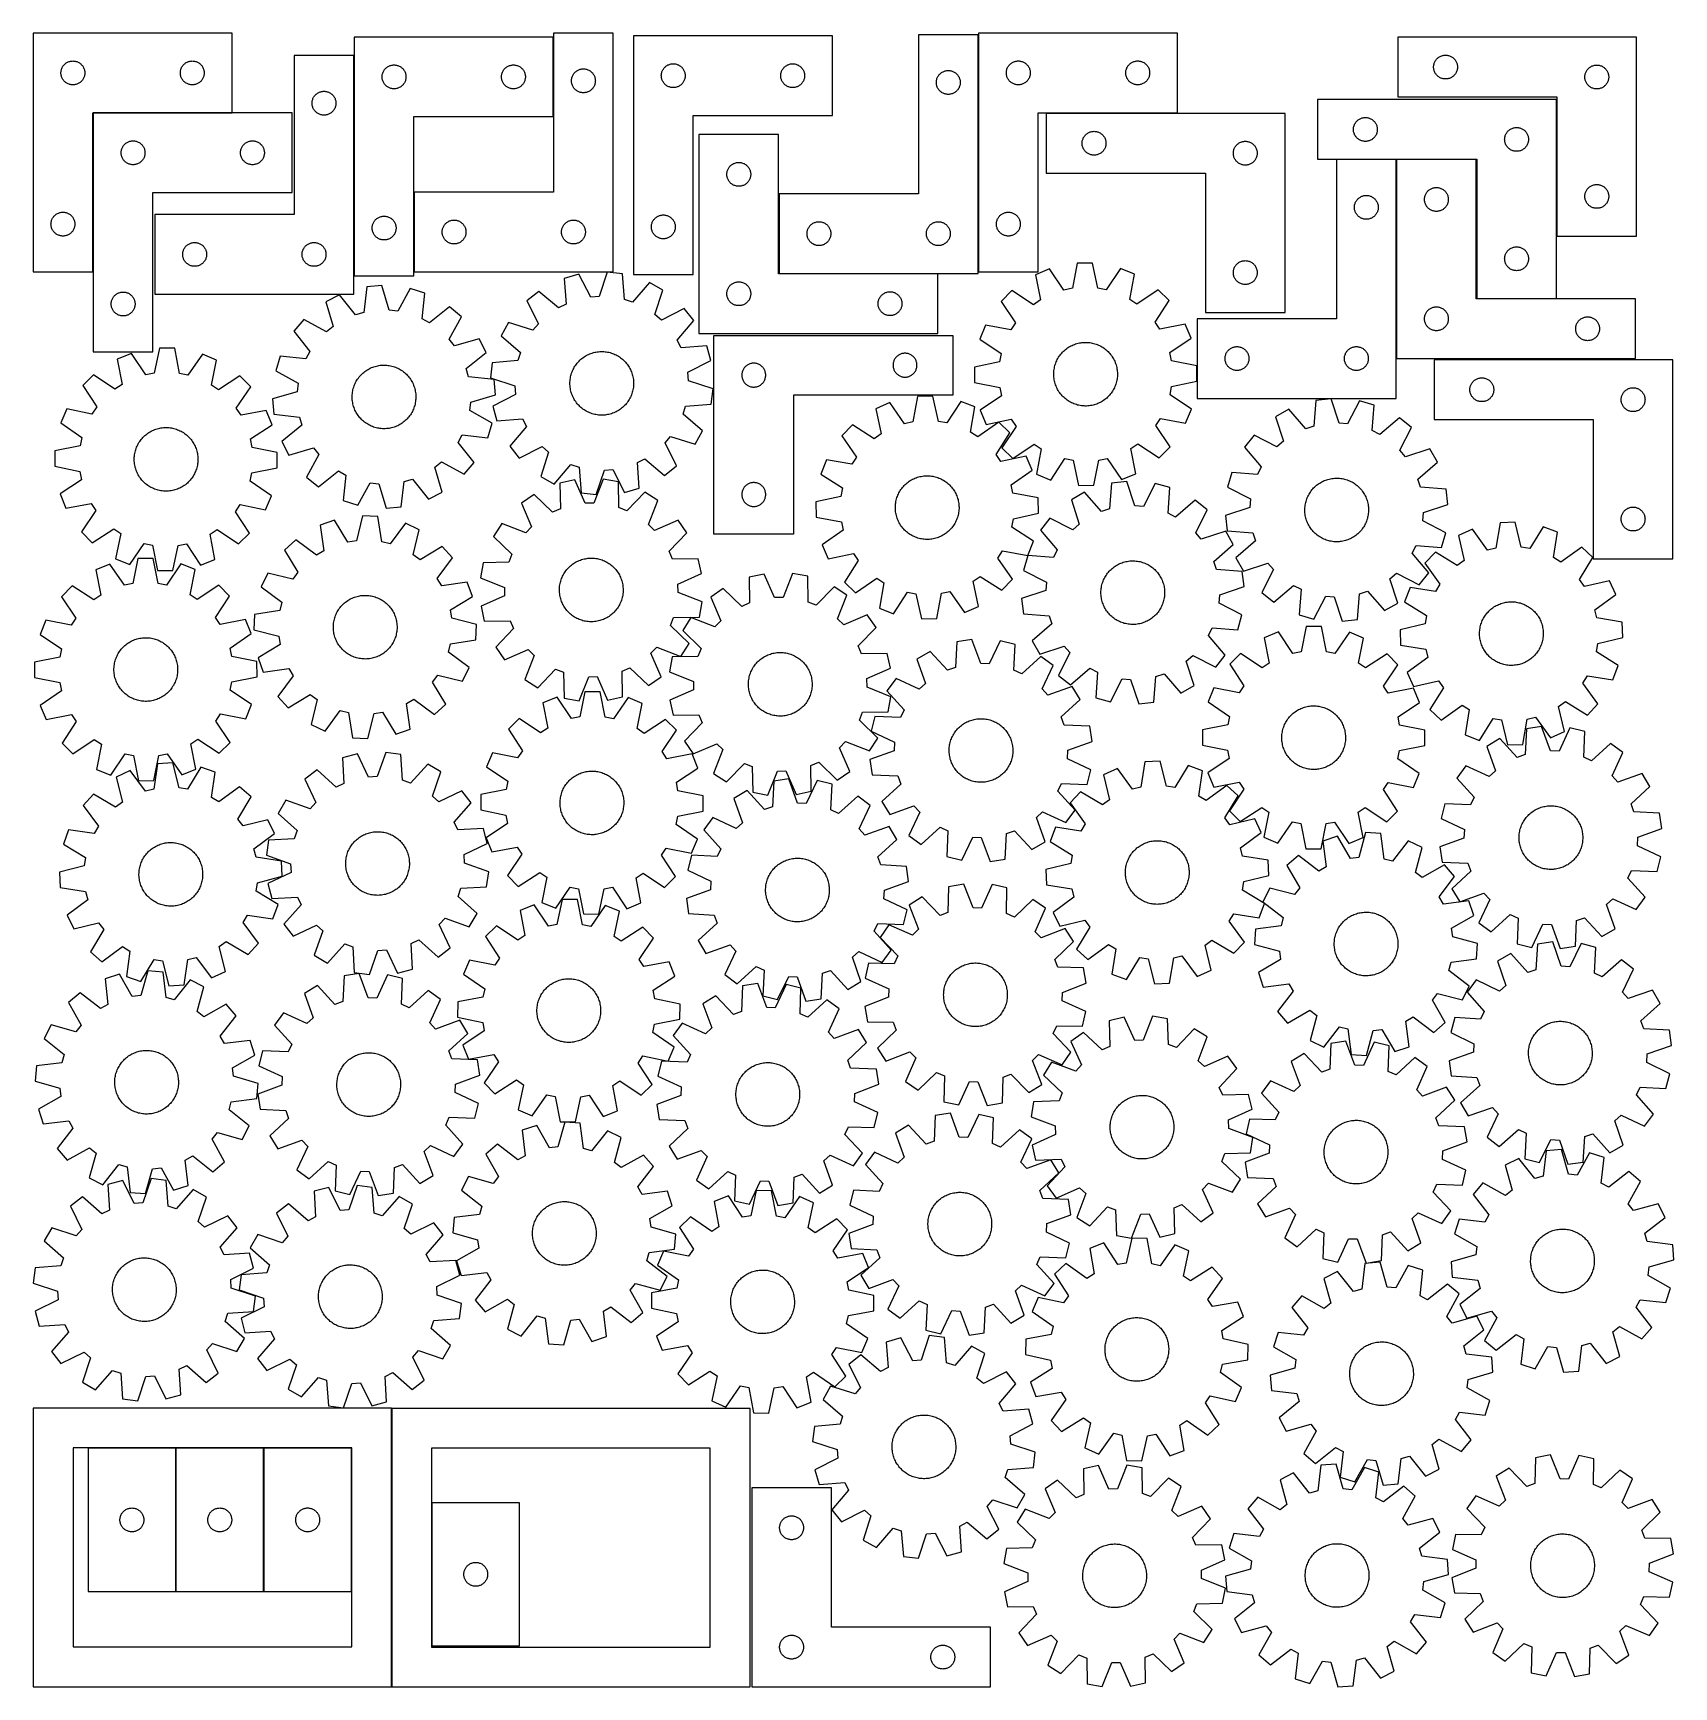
# Model space of a CAD drawing. Header units: millimetres. Extents: x 7 to 1243, y 7 to 1254.
import ezdxf

# ---------------------------------------------------------------- set-up
doc = ezdxf.new("R2010")
doc.units = ezdxf.units.MM
doc.layers.add('CUT', color=7, linetype='CONTINUOUS', true_color=0x000000)

msp = doc.modelspace()

# ---------------------------------------------------------------- linework, layer by layer
at = {"layer": 'CUT'}
for p, q in [((6.518485, 1253.471983), (6.518485, 1073.471983)), ((156.518485, 1253.471983), (6.518485, 1253.471983)), ((156.518485, 1193.471983), (156.518485, 1253.471983)), ((248.601493, 1250.494688), (248.601493, 1070.494688)), ((398.601493, 1250.494688), (248.601493, 1250.494688)), ((398.601493, 1190.494688), (398.601493, 1250.494688)), ((443.836972, 1253.512027), (398.836972, 1253.512027)), ((398.836972, 1253.512027), (398.836972, 1133.512027)), ((443.836972, 1073.512027), (443.836972, 1253.512027)), ((459.078177, 1251.377501), (459.078177, 1071.377501)), ((609.078177, 1251.377501), (459.078177, 1251.377501)), ((609.078177, 1191.377501), (609.078177, 1251.377501)), ((718.890988, 1252.289127), (673.890988, 1252.289127)), ((673.890988, 1252.289127), (673.890988, 1132.289127)), ((718.890988, 1072.289127), (718.890988, 1252.289127)), ((719.16027, 1253.488341), (719.16027, 1073.488341)), ((869.16027, 1253.488341), (719.16027, 1253.488341)), ((869.16027, 1193.488341), (869.16027, 1253.488341)), ((1215.204973, 1250.386297), (1035.204973, 1250.386297)), ((1035.204973, 1250.386297), (1035.204973, 1205.386297)), ((1215.204973, 1100.386297), (1215.204973, 1250.386297)), ((248.29498, 1236.638492), (203.29498, 1236.638492)), ((203.29498, 1236.638492), (203.29498, 1116.638492)), ((248.29498, 1056.638492), (248.29498, 1236.638492)), ((1064.841012, 1234.250259), (1065.270861, 1234.652856)), ((1065.270861, 1234.652856), (1065.72612, 1235.026478)), ((1065.72612, 1235.026478), (1066.204841, 1235.369524)), ((1066.204841, 1235.369524), (1066.704973, 1235.680526)), ((1066.704973, 1235.680526), (1067.224375, 1235.958152)), ((1067.224375, 1235.958152), (1067.760822, 1236.201213)), ((1067.760822, 1236.201213), (1068.312018, 1236.408669)), ((1068.312018, 1236.408669), (1068.875602, 1236.57963)), ((1068.875602, 1236.57963), (1069.44916, 1236.713365)), ((1069.44916, 1236.713365), (1070.030238, 1236.809301)), ((1070.030238, 1236.809301), (1070.616345, 1236.867028)), ((1070.616345, 1236.867028), (1071.204973, 1236.886297)), ((1071.204973, 1236.886297), (1071.793602, 1236.867028)), ((1071.793602, 1236.867028), (1072.379709, 1236.809301)), ((1072.379709, 1236.809301), (1072.960786, 1236.713365)), ((1072.960786, 1236.713365), (1073.534345, 1236.57963)), ((1073.534345, 1236.57963), (1074.097929, 1236.408669)), ((1074.097929, 1236.408669), (1074.649124, 1236.201213)), ((1074.649124, 1236.201213), (1075.185572, 1235.958152)), ((1075.185572, 1235.958152), (1075.704973, 1235.680526)), ((1075.704973, 1235.680526), (1076.205105, 1235.369524)), ((1076.205105, 1235.369524), (1076.683826, 1235.026478)), ((1076.683826, 1235.026478), (1077.139086, 1234.652856)), ((1077.139086, 1234.652856), (1077.568934, 1234.250259)), ((27.518485, 1223.471983), (27.537755, 1224.060611)), ((27.537755, 1222.883355), (27.518485, 1223.471983)), ((27.537755, 1224.060611), (27.595481, 1224.646719)), ((27.595481, 1222.297247), (27.537755, 1222.883355)), ((27.595481, 1224.646719), (27.691417, 1225.227796)), ((27.691417, 1221.71617), (27.595481, 1222.297247)), ((27.691417, 1225.227796), (27.825152, 1225.801355)), ((27.825152, 1225.801355), (27.996114, 1226.364938)), ((27.996114, 1226.364938), (28.203569, 1226.916134)), ((28.203569, 1226.916134), (28.44663, 1227.452581)), ((28.44663, 1227.452581), (28.724256, 1227.971983)), ((28.724256, 1227.971983), (29.035258, 1228.472115)), ((29.035258, 1228.472115), (29.378305, 1228.950836)), ((29.378305, 1228.950836), (29.751927, 1229.406096)), ((29.751927, 1229.406096), (30.154524, 1229.835944)), ((30.154524, 1229.835944), (30.584373, 1230.238541)), ((30.584373, 1230.238541), (31.039632, 1230.612163)), ((31.039632, 1230.612163), (31.518353, 1230.95521)), ((31.518353, 1230.95521), (32.018485, 1231.266212)), ((32.018485, 1231.266212), (32.537887, 1231.543838)), ((32.537887, 1231.543838), (33.074334, 1231.786899)), ((33.074334, 1231.786899), (33.62553, 1231.994354)), ((33.62553, 1231.994354), (34.189113, 1232.165316)), ((34.189113, 1232.165316), (34.762672, 1232.299051)), ((34.762672, 1232.299051), (35.343749, 1232.394987)), ((35.343749, 1232.394987), (35.929857, 1232.452714)), ((35.929857, 1232.452714), (36.518485, 1232.471983)), ((36.518485, 1232.471983), (37.107113, 1232.452714)), ((37.107113, 1232.452714), (37.693221, 1232.394987)), ((37.693221, 1232.394987), (38.274298, 1232.299051)), ((38.274298, 1232.299051), (38.847856, 1232.165316)), ((38.847856, 1232.165316), (39.41144, 1231.994354)), ((39.41144, 1231.994354), (39.962636, 1231.786899)), ((39.962636, 1231.786899), (40.499083, 1231.543838)), ((40.499083, 1231.543838), (41.018485, 1231.266212)), ((41.018485, 1231.266212), (41.518617, 1230.95521)), ((41.518617, 1230.95521), (41.997338, 1230.612163)), ((41.997338, 1230.612163), (42.452597, 1230.238541)), ((42.452597, 1230.238541), (42.882446, 1229.835944)), ((42.882446, 1229.835944), (43.285043, 1229.406096)), ((43.285043, 1229.406096), (43.658665, 1228.950836)), ((43.658665, 1228.950836), (44.001711, 1228.472115)), ((44.001711, 1228.472115), (44.312714, 1227.971983)), ((44.312714, 1227.971983), (44.59034, 1227.452581)), ((44.59034, 1227.452581), (44.833401, 1226.916134)), ((44.833401, 1226.916134), (45.040856, 1226.364938)), ((45.040856, 1226.364938), (45.211817, 1225.801355)), ((45.211817, 1225.801355), (45.345552, 1225.227796)), ((45.345552, 1225.227796), (45.441489, 1224.646719)), ((45.441489, 1222.297247), (45.345552, 1221.71617)), ((45.441489, 1224.646719), (45.499215, 1224.060611)), ((45.499215, 1222.883355), (45.441489, 1222.297247)), ((45.499215, 1224.060611), (45.518485, 1223.471983)), ((45.518485, 1223.471983), (45.499215, 1222.883355)), ((117.518485, 1223.471983), (117.537755, 1224.060611)), ((117.537755, 1222.883355), (117.518485, 1223.471983)), ((117.537755, 1224.060611), (117.595481, 1224.646719)), ((117.595481, 1222.297247), (117.537755, 1222.883355)), ((117.595481, 1224.646719), (117.691417, 1225.227796)), ((117.691417, 1221.71617), (117.595481, 1222.297247)), ((117.691417, 1225.227796), (117.825152, 1225.801355)), ((117.825152, 1225.801355), (117.996114, 1226.364938)), ((117.996114, 1226.364938), (118.203569, 1226.916134)), ((118.203569, 1226.916134), (118.44663, 1227.452581)), ((118.44663, 1227.452581), (118.724256, 1227.971983)), ((118.724256, 1227.971983), (119.035258, 1228.472115)), ((119.035258, 1228.472115), (119.378305, 1228.950836)), ((119.378305, 1228.950836), (119.751927, 1229.406096)), ((119.751927, 1229.406096), (120.154524, 1229.835944)), ((120.154524, 1229.835944), (120.584373, 1230.238541)), ((120.584373, 1230.238541), (121.039632, 1230.612163)), ((121.039632, 1230.612163), (121.518353, 1230.95521)), ((121.518353, 1230.95521), (122.018485, 1231.266212)), ((122.018485, 1231.266212), (122.537887, 1231.543838)), ((122.537887, 1231.543838), (123.074334, 1231.786899)), ((123.074334, 1231.786899), (123.62553, 1231.994354)), ((123.62553, 1231.994354), (124.189113, 1232.165316)), ((124.189113, 1232.165316), (124.762672, 1232.299051)), ((124.762672, 1232.299051), (125.343749, 1232.394987)), ((125.343749, 1232.394987), (125.929857, 1232.452714)), ((125.929857, 1232.452714), (126.518485, 1232.471983)), ((126.518485, 1232.471983), (127.107113, 1232.452714)), ((127.107113, 1232.452714), (127.693221, 1232.394987)), ((127.693221, 1232.394987), (128.274298, 1232.299051)), ((128.274298, 1232.299051), (128.847856, 1232.165316)), ((128.847856, 1232.165316), (129.41144, 1231.994354)), ((129.41144, 1231.994354), (129.962636, 1231.786899)), ((129.962636, 1231.786899), (130.499083, 1231.543838)), ((130.499083, 1231.543838), (131.018485, 1231.266212)), ((131.018485, 1231.266212), (131.518617, 1230.95521)), ((131.518617, 1230.95521), (131.997338, 1230.612163)), ((131.997338, 1230.612163), (132.452597, 1230.238541)), ((132.452597, 1230.238541), (132.882446, 1229.835944)), ((132.882446, 1229.835944), (133.285043, 1229.406096)), ((133.285043, 1229.406096), (133.658665, 1228.950836)), ((133.658665, 1228.950836), (134.001711, 1228.472115)), ((134.001711, 1228.472115), (134.312714, 1227.971983)), ((134.312714, 1227.971983), (134.59034, 1227.452581)), ((134.59034, 1227.452581), (134.833401, 1226.916134)), ((134.833401, 1226.916134), (135.040856, 1226.364938)), ((135.040856, 1226.364938), (135.211817, 1225.801355)), ((135.211817, 1225.801355), (135.345552, 1225.227796)), ((135.345552, 1225.227796), (135.441489, 1224.646719)), ((135.441489, 1222.297247), (135.345552, 1221.71617)), ((135.441489, 1224.646719), (135.499215, 1224.060611)), ((135.499215, 1222.883355), (135.441489, 1222.297247)), ((135.499215, 1224.060611), (135.518485, 1223.471983)), ((135.518485, 1223.471983), (135.499215, 1222.883355)), ((269.678489, 1221.669424), (269.774425, 1222.250501)), ((269.774425, 1222.250501), (269.90816, 1222.82406)), ((269.90816, 1222.82406), (270.079122, 1223.387643)), ((270.079122, 1223.387643), (270.286577, 1223.938839)), ((270.286577, 1223.938839), (270.529638, 1224.475286)), ((270.529638, 1224.475286), (270.807264, 1224.994688)), ((270.807264, 1224.994688), (271.118266, 1225.49482)), ((271.118266, 1225.49482), (271.461313, 1225.973541)), ((271.461313, 1225.973541), (271.834934, 1226.428801)), ((271.834934, 1226.428801), (272.237532, 1226.858649)), ((272.237532, 1226.858649), (272.66738, 1227.261247)), ((272.66738, 1227.261247), (273.12264, 1227.634868)), ((273.12264, 1227.634868), (273.601361, 1227.977915)), ((273.601361, 1227.977915), (274.101493, 1228.288917)), ((274.101493, 1228.288917), (274.620894, 1228.566543)), ((274.620894, 1228.566543), (275.157342, 1228.809604)), ((275.157342, 1228.809604), (275.708538, 1229.017059)), ((275.708538, 1229.017059), (276.272121, 1229.188021)), ((276.272121, 1229.188021), (276.84568, 1229.321756)), ((276.84568, 1229.321756), (277.426757, 1229.417692)), ((277.426757, 1229.417692), (278.012865, 1229.475419)), ((278.012865, 1229.475419), (278.601493, 1229.494688)), ((278.601493, 1229.494688), (279.190121, 1229.475419)), ((279.190121, 1229.475419), (279.776228, 1229.417692)), ((279.776228, 1229.417692), (280.357306, 1229.321756)), ((280.357306, 1229.321756), (280.930864, 1229.188021)), ((280.930864, 1229.188021), (281.494448, 1229.017059)), ((281.494448, 1229.017059), (282.045644, 1228.809604)), ((282.045644, 1228.809604), (282.582091, 1228.566543)), ((282.582091, 1228.566543), (283.101493, 1228.288917)), ((283.101493, 1228.288917), (283.601625, 1227.977915)), ((283.601625, 1227.977915), (284.080346, 1227.634868)), ((284.080346, 1227.634868), (284.535605, 1227.261247)), ((284.535605, 1227.261247), (284.965454, 1226.858649)), ((284.965454, 1226.858649), (285.368051, 1226.428801)), ((285.368051, 1226.428801), (285.741673, 1225.973541)), ((285.741673, 1225.973541), (286.084719, 1225.49482)), ((286.084719, 1225.49482), (286.395721, 1224.994688)), ((286.395721, 1224.994688), (286.673347, 1224.475286)), ((286.673347, 1224.475286), (286.916409, 1223.938839)), ((286.916409, 1223.938839), (287.123864, 1223.387643)), ((287.123864, 1223.387643), (287.294825, 1222.82406)), ((287.294825, 1222.82406), (287.42856, 1222.250501)), ((287.42856, 1222.250501), (287.524496, 1221.669424)), ((359.678489, 1221.669424), (359.774425, 1222.250501)), ((359.774425, 1222.250501), (359.90816, 1222.82406)), ((359.90816, 1222.82406), (360.079122, 1223.387643)), ((360.079122, 1223.387643), (360.286577, 1223.938839)), ((360.286577, 1223.938839), (360.529638, 1224.475286)), ((360.529638, 1224.475286), (360.807264, 1224.994688)), ((360.807264, 1224.994688), (361.118266, 1225.49482)), ((361.118266, 1225.49482), (361.461313, 1225.973541)), ((361.461313, 1225.973541), (361.834934, 1226.428801)), ((361.834934, 1226.428801), (362.237532, 1226.858649)), ((362.237532, 1226.858649), (362.66738, 1227.261247)), ((362.66738, 1227.261247), (363.12264, 1227.634868)), ((363.12264, 1227.634868), (363.601361, 1227.977915)), ((363.601361, 1227.977915), (364.101493, 1228.288917)), ((364.101493, 1228.288917), (364.620894, 1228.566543)), ((364.620894, 1228.566543), (365.157342, 1228.809604)), ((365.157342, 1228.809604), (365.708538, 1229.017059)), ((365.708538, 1229.017059), (366.272121, 1229.188021)), ((366.272121, 1229.188021), (366.84568, 1229.321756)), ((366.84568, 1229.321756), (367.426757, 1229.417692)), ((367.426757, 1229.417692), (368.012865, 1229.475419)), ((368.012865, 1229.475419), (368.601493, 1229.494688)), ((368.601493, 1229.494688), (369.190121, 1229.475419)), ((369.190121, 1229.475419), (369.776228, 1229.417692)), ((369.776228, 1229.417692), (370.357306, 1229.321756)), ((370.357306, 1229.321756), (370.930864, 1229.188021)), ((370.930864, 1229.188021), (371.494448, 1229.017059)), ((371.494448, 1229.017059), (372.045644, 1228.809604)), ((372.045644, 1228.809604), (372.582091, 1228.566543)), ((372.582091, 1228.566543), (373.101493, 1228.288917)), ((373.101493, 1228.288917), (373.601625, 1227.977915)), ((373.601625, 1227.977915), (374.080346, 1227.634868)), ((374.080346, 1227.634868), (374.535605, 1227.261247)), ((374.535605, 1227.261247), (374.965454, 1226.858649)), ((374.965454, 1226.858649), (375.368051, 1226.428801)), ((375.368051, 1226.428801), (375.741673, 1225.973541)), ((375.741673, 1225.973541), (376.084719, 1225.49482)), ((376.084719, 1225.49482), (376.395721, 1224.994688)), ((376.395721, 1224.994688), (376.673347, 1224.475286)), ((376.673347, 1224.475286), (376.916409, 1223.938839)), ((376.916409, 1223.938839), (377.123864, 1223.387643)), ((377.123864, 1223.387643), (377.294825, 1222.82406)), ((377.294825, 1222.82406), (377.42856, 1222.250501)), ((377.42856, 1222.250501), (377.524496, 1221.669424)), ((413.542743, 1222.012027), (413.853745, 1222.512159)), ((413.853745, 1222.512159), (414.196792, 1222.99088)), ((414.196792, 1222.99088), (414.570414, 1223.446139)), ((414.570414, 1223.446139), (414.973011, 1223.875988)), ((414.973011, 1223.875988), (415.40286, 1224.278585)), ((415.40286, 1224.278585), (415.858119, 1224.652207)), ((415.858119, 1224.652207), (416.33684, 1224.995254)), ((416.33684, 1224.995254), (416.836972, 1225.306256)), ((416.836972, 1225.306256), (417.356374, 1225.583882)), ((417.356374, 1225.583882), (417.892821, 1225.826943)), ((417.892821, 1225.826943), (418.444017, 1226.034398)), ((418.444017, 1226.034398), (419.007601, 1226.20536)), ((419.007601, 1226.20536), (419.581159, 1226.339095)), ((419.581159, 1226.339095), (420.162236, 1226.435031)), ((420.162236, 1226.435031), (420.748344, 1226.492757)), ((420.748344, 1226.492757), (421.336972, 1226.512027)), ((421.336972, 1226.512027), (421.9256, 1226.492757)), ((421.9256, 1226.492757), (422.511708, 1226.435031)), ((422.511708, 1226.435031), (423.092785, 1226.339095)), ((423.092785, 1226.339095), (423.666343, 1226.20536)), ((423.666343, 1226.20536), (424.229927, 1226.034398)), ((424.229927, 1226.034398), (424.781123, 1225.826943)), ((424.781123, 1225.826943), (425.31757, 1225.583882)), ((425.31757, 1225.583882), (425.836972, 1225.306256)), ((425.836972, 1225.306256), (426.337104, 1224.995254)), ((426.337104, 1224.995254), (426.815825, 1224.652207)), ((426.815825, 1224.652207), (427.271084, 1224.278585)), ((427.271084, 1224.278585), (427.700933, 1223.875988)), ((427.700933, 1223.875988), (428.10353, 1223.446139)), ((428.10353, 1223.446139), (428.477152, 1222.99088)), ((428.477152, 1222.99088), (428.820198, 1222.512159)), ((428.820198, 1222.512159), (429.131201, 1222.012027)), ((480.097447, 1221.966129), (480.155174, 1222.552237)), ((480.155174, 1222.552237), (480.25111, 1223.133314)), ((480.25111, 1223.133314), (480.384845, 1223.706872)), ((480.384845, 1223.706872), (480.555806, 1224.270456)), ((480.555806, 1224.270456), (480.763261, 1224.821652)), ((480.763261, 1224.821652), (481.006323, 1225.358099)), ((481.006323, 1225.358099), (481.283949, 1225.877501)), ((481.283949, 1225.877501), (481.594951, 1226.377633)), ((481.594951, 1226.377633), (481.937997, 1226.856354)), ((481.937997, 1226.856354), (482.311619, 1227.311613)), ((482.311619, 1227.311613), (482.714216, 1227.741462)), ((482.714216, 1227.741462), (483.144065, 1228.144059)), ((483.144065, 1228.144059), (483.599324, 1228.517681)), ((483.599324, 1228.517681), (484.078045, 1228.860727)), ((484.078045, 1228.860727), (484.578177, 1229.171729)), ((484.578177, 1229.171729), (485.097579, 1229.449355)), ((485.097579, 1229.449355), (485.634026, 1229.692417)), ((485.634026, 1229.692417), (486.185222, 1229.899872)), ((486.185222, 1229.899872), (486.748806, 1230.070833)), ((486.748806, 1230.070833), (487.322364, 1230.204568)), ((487.322364, 1230.204568), (487.903442, 1230.300505)), ((487.903442, 1230.300505), (488.489549, 1230.358231)), ((488.489549, 1230.358231), (489.078177, 1230.377501)), ((489.078177, 1230.377501), (489.666805, 1230.358231)), ((489.666805, 1230.358231), (490.252913, 1230.300505)), ((490.252913, 1230.300505), (490.83399, 1230.204568)), ((490.83399, 1230.204568), (491.407549, 1230.070833)), ((491.407549, 1230.070833), (491.971132, 1229.899872)), ((491.971132, 1229.899872), (492.522328, 1229.692417)), ((492.522328, 1229.692417), (493.058775, 1229.449355)), ((493.058775, 1229.449355), (493.578177, 1229.171729)), ((493.578177, 1229.171729), (494.078309, 1228.860727)), ((494.078309, 1228.860727), (494.55703, 1228.517681)), ((494.55703, 1228.517681), (495.01229, 1228.144059)), ((495.01229, 1228.144059), (495.442138, 1227.741462)), ((495.442138, 1227.741462), (495.844736, 1227.311613)), ((495.844736, 1227.311613), (496.218357, 1226.856354)), ((496.218357, 1226.856354), (496.561404, 1226.377633)), ((496.561404, 1226.377633), (496.872406, 1225.877501)), ((496.872406, 1225.877501), (497.150032, 1225.358099)), ((497.150032, 1225.358099), (497.393093, 1224.821652)), ((497.393093, 1224.821652), (497.600548, 1224.270456)), ((497.600548, 1224.270456), (497.77151, 1223.706872)), ((497.77151, 1223.706872), (497.905245, 1223.133314)), ((497.905245, 1223.133314), (498.001181, 1222.552237)), ((498.001181, 1222.552237), (498.058908, 1221.966129)), ((570.097447, 1221.966129), (570.155174, 1222.552237)), ((570.155174, 1222.552237), (570.25111, 1223.133314)), ((570.25111, 1223.133314), (570.384845, 1223.706872)), ((570.384845, 1223.706872), (570.555806, 1224.270456)), ((570.555806, 1224.270456), (570.763261, 1224.821652)), ((570.763261, 1224.821652), (571.006323, 1225.358099)), ((571.006323, 1225.358099), (571.283949, 1225.877501)), ((571.283949, 1225.877501), (571.594951, 1226.377633)), ((571.594951, 1226.377633), (571.937997, 1226.856354)), ((571.937997, 1226.856354), (572.311619, 1227.311613)), ((572.311619, 1227.311613), (572.714216, 1227.741462)), ((572.714216, 1227.741462), (573.144065, 1228.144059)), ((573.144065, 1228.144059), (573.599324, 1228.517681)), ((573.599324, 1228.517681), (574.078045, 1228.860727)), ((574.078045, 1228.860727), (574.578177, 1229.171729)), ((574.578177, 1229.171729), (575.097579, 1229.449355)), ((575.097579, 1229.449355), (575.634026, 1229.692417)), ((575.634026, 1229.692417), (576.185222, 1229.899872)), ((576.185222, 1229.899872), (576.748806, 1230.070833)), ((576.748806, 1230.070833), (577.322364, 1230.204568)), ((577.322364, 1230.204568), (577.903442, 1230.300505)), ((577.903442, 1230.300505), (578.489549, 1230.358231)), ((578.489549, 1230.358231), (579.078177, 1230.377501)), ((579.078177, 1230.377501), (579.666805, 1230.358231)), ((579.666805, 1230.358231), (580.252913, 1230.300505)), ((580.252913, 1230.300505), (580.83399, 1230.204568)), ((580.83399, 1230.204568), (581.407549, 1230.070833)), ((581.407549, 1230.070833), (581.971132, 1229.899872)), ((581.971132, 1229.899872), (582.522328, 1229.692417)), ((582.522328, 1229.692417), (583.058775, 1229.449355)), ((583.058775, 1229.449355), (583.578177, 1229.171729)), ((583.578177, 1229.171729), (584.078309, 1228.860727)), ((584.078309, 1228.860727), (584.55703, 1228.517681)), ((584.55703, 1228.517681), (585.01229, 1228.144059)), ((585.01229, 1228.144059), (585.442138, 1227.741462)), ((585.442138, 1227.741462), (585.844736, 1227.311613)), ((585.844736, 1227.311613), (586.218357, 1226.856354)), ((586.218357, 1226.856354), (586.561404, 1226.377633)), ((586.561404, 1226.377633), (586.872406, 1225.877501)), ((586.872406, 1225.877501), (587.150032, 1225.358099)), ((587.150032, 1225.358099), (587.393093, 1224.821652)), ((587.393093, 1224.821652), (587.600548, 1224.270456)), ((587.600548, 1224.270456), (587.77151, 1223.706872)), ((587.77151, 1223.706872), (587.905245, 1223.133314)), ((587.905245, 1223.133314), (588.001181, 1222.552237)), ((588.001181, 1222.552237), (588.058908, 1221.966129)), ((689.250808, 1221.76798), (689.62443, 1222.223239)), ((689.62443, 1222.223239), (690.027027, 1222.653088)), ((690.027027, 1222.653088), (690.456876, 1223.055685)), ((690.456876, 1223.055685), (690.912135, 1223.429307)), ((690.912135, 1223.429307), (691.390856, 1223.772353)), ((691.390856, 1223.772353), (691.890988, 1224.083355)), ((691.890988, 1224.083355), (692.41039, 1224.360981)), ((692.41039, 1224.360981), (692.946837, 1224.604043)), ((692.946837, 1224.604043), (693.498033, 1224.811498)), ((693.498033, 1224.811498), (694.061617, 1224.982459)), ((694.061617, 1224.982459), (694.635175, 1225.116194)), ((694.635175, 1225.116194), (695.216252, 1225.21213)), ((695.216252, 1225.21213), (695.80236, 1225.269857)), ((695.80236, 1225.269857), (696.390988, 1225.289127)), ((696.390988, 1225.289127), (696.979616, 1225.269857)), ((696.979616, 1225.269857), (697.565724, 1225.21213)), ((697.565724, 1225.21213), (698.146801, 1225.116194)), ((698.146801, 1225.116194), (698.720359, 1224.982459)), ((698.720359, 1224.982459), (699.283943, 1224.811498)), ((699.283943, 1224.811498), (699.835139, 1224.604043)), ((699.835139, 1224.604043), (700.371586, 1224.360981)), ((700.371586, 1224.360981), (700.890988, 1224.083355)), ((700.890988, 1224.083355), (701.39112, 1223.772353)), ((701.39112, 1223.772353), (701.869841, 1223.429307)), ((701.869841, 1223.429307), (702.3251, 1223.055685)), ((702.3251, 1223.055685), (702.754949, 1222.653088)), ((702.754949, 1222.653088), (703.157546, 1222.223239)), ((703.157546, 1222.223239), (703.531168, 1221.76798)), ((740.16027, 1223.488341), (740.179539, 1224.076969)), ((740.179539, 1222.899712), (740.16027, 1223.488341)), ((740.179539, 1224.076969), (740.237266, 1224.663076)), ((740.237266, 1222.313605), (740.179539, 1222.899712)), ((740.237266, 1224.663076), (740.333202, 1225.244154)), ((740.333202, 1221.732528), (740.237266, 1222.313605)), ((740.333202, 1225.244154), (740.466937, 1225.817712)), ((740.466937, 1225.817712), (740.637898, 1226.381296)), ((740.637898, 1226.381296), (740.845354, 1226.932492)), ((740.845354, 1226.932492), (741.088415, 1227.468939)), ((741.088415, 1227.468939), (741.366041, 1227.988341)), ((741.366041, 1227.988341), (741.677043, 1228.488473)), ((741.677043, 1228.488473), (742.02009, 1228.967193)), ((742.02009, 1228.967193), (742.393711, 1229.422453)), ((742.393711, 1229.422453), (742.796309, 1229.852302)), ((742.796309, 1229.852302), (743.226157, 1230.254899)), ((743.226157, 1230.254899), (743.681417, 1230.628521)), ((743.681417, 1230.628521), (744.160137, 1230.971567)), ((744.160137, 1230.971567), (744.66027, 1231.282569)), ((744.66027, 1231.282569), (745.179671, 1231.560195)), ((745.179671, 1231.560195), (745.716119, 1231.803256)), ((745.716119, 1231.803256), (746.267314, 1232.010712)), ((746.267314, 1232.010712), (746.830898, 1232.181673)), ((746.830898, 1232.181673), (747.404457, 1232.315408)), ((747.404457, 1232.315408), (747.985534, 1232.411344)), ((747.985534, 1232.411344), (748.571641, 1232.469071)), ((748.571641, 1232.469071), (749.16027, 1232.488341)), ((749.16027, 1232.488341), (749.748898, 1232.469071)), ((749.748898, 1232.469071), (750.335005, 1232.411344)), ((750.335005, 1232.411344), (750.916082, 1232.315408)), ((750.916082, 1232.315408), (751.489641, 1232.181673)), ((751.489641, 1232.181673), (752.053225, 1232.010712)), ((752.053225, 1232.010712), (752.60442, 1231.803256)), ((752.60442, 1231.803256), (753.140868, 1231.560195)), ((753.140868, 1231.560195), (753.66027, 1231.282569)), ((753.66027, 1231.282569), (754.160402, 1230.971567)), ((754.160402, 1230.971567), (754.639122, 1230.628521)), ((754.639122, 1230.628521), (755.094382, 1230.254899)), ((755.094382, 1230.254899), (755.524231, 1229.852302)), ((755.524231, 1229.852302), (755.926828, 1229.422453)), ((755.926828, 1229.422453), (756.30045, 1228.967193)), ((756.30045, 1228.967193), (756.643496, 1228.488473)), ((756.643496, 1228.488473), (756.954498, 1227.988341)), ((756.954498, 1227.988341), (757.232124, 1227.468939)), ((757.232124, 1227.468939), (757.475185, 1226.932492)), ((757.475185, 1226.932492), (757.682641, 1226.381296)), ((757.682641, 1226.381296), (757.853602, 1225.817712)), ((757.853602, 1225.817712), (757.987337, 1225.244154)), ((757.987337, 1225.244154), (758.083273, 1224.663076)), ((758.083273, 1222.313605), (757.987337, 1221.732528)), ((758.083273, 1224.663076), (758.141, 1224.076969)), ((758.141, 1222.899712), (758.083273, 1222.313605)), ((758.141, 1224.076969), (758.16027, 1223.488341)), ((758.16027, 1223.488341), (758.141, 1222.899712)), ((830.16027, 1223.488341), (830.179539, 1224.076969)), ((830.179539, 1222.899712), (830.16027, 1223.488341)), ((830.179539, 1224.076969), (830.237266, 1224.663076)), ((830.237266, 1222.313605), (830.179539, 1222.899712)), ((830.237266, 1224.663076), (830.333202, 1225.244154)), ((830.333202, 1221.732528), (830.237266, 1222.313605)), ((830.333202, 1225.244154), (830.466937, 1225.817712)), ((830.466937, 1225.817712), (830.637898, 1226.381296)), ((830.637898, 1226.381296), (830.845354, 1226.932492)), ((830.845354, 1226.932492), (831.088415, 1227.468939)), ((831.088415, 1227.468939), (831.366041, 1227.988341)), ((831.366041, 1227.988341), (831.677043, 1228.488473)), ((831.677043, 1228.488473), (832.02009, 1228.967193)), ((832.02009, 1228.967193), (832.393711, 1229.422453)), ((832.393711, 1229.422453), (832.796309, 1229.852302)), ((832.796309, 1229.852302), (833.226157, 1230.254899)), ((833.226157, 1230.254899), (833.681417, 1230.628521)), ((833.681417, 1230.628521), (834.160137, 1230.971567)), ((834.160137, 1230.971567), (834.66027, 1231.282569)), ((834.66027, 1231.282569), (835.179671, 1231.560195)), ((835.179671, 1231.560195), (835.716119, 1231.803256)), ((835.716119, 1231.803256), (836.267314, 1232.010712)), ((836.267314, 1232.010712), (836.830898, 1232.181673)), ((836.830898, 1232.181673), (837.404457, 1232.315408)), ((837.404457, 1232.315408), (837.985534, 1232.411344)), ((837.985534, 1232.411344), (838.571641, 1232.469071)), ((838.571641, 1232.469071), (839.16027, 1232.488341)), ((839.16027, 1232.488341), (839.748898, 1232.469071)), ((839.748898, 1232.469071), (840.335005, 1232.411344)), ((840.335005, 1232.411344), (840.916082, 1232.315408)), ((840.916082, 1232.315408), (841.489641, 1232.181673)), ((841.489641, 1232.181673), (842.053225, 1232.010712)), ((842.053225, 1232.010712), (842.60442, 1231.803256)), ((842.60442, 1231.803256), (843.140868, 1231.560195)), ((843.140868, 1231.560195), (843.66027, 1231.282569)), ((843.66027, 1231.282569), (844.160402, 1230.971567)), ((844.160402, 1230.971567), (844.639122, 1230.628521)), ((844.639122, 1230.628521), (845.094382, 1230.254899)), ((845.094382, 1230.254899), (845.524231, 1229.852302)), ((845.524231, 1229.852302), (845.926828, 1229.422453)), ((845.926828, 1229.422453), (846.30045, 1228.967193)), ((846.30045, 1228.967193), (846.643496, 1228.488473)), ((846.643496, 1228.488473), (846.954498, 1227.988341)), ((846.954498, 1227.988341), (847.232124, 1227.468939)), ((847.232124, 1227.468939), (847.475185, 1226.932492)), ((847.475185, 1226.932492), (847.682641, 1226.381296)), ((847.682641, 1226.381296), (847.853602, 1225.817712)), ((847.853602, 1225.817712), (847.987337, 1225.244154)), ((847.987337, 1225.244154), (848.083273, 1224.663076)), ((848.083273, 1222.313605), (847.987337, 1221.732528)), ((848.083273, 1224.663076), (848.141, 1224.076969)), ((848.141, 1222.899712), (848.083273, 1222.313605)), ((848.141, 1224.076969), (848.16027, 1223.488341)), ((848.16027, 1223.488341), (848.141, 1222.899712)), ((1062.204973, 1227.886297), (1062.224243, 1228.474926)), ((1062.224243, 1227.297669), (1062.204973, 1227.886297)), ((1062.224243, 1228.474926), (1062.28197, 1229.061033)), ((1062.28197, 1226.711562), (1062.224243, 1227.297669)), ((1062.28197, 1229.061033), (1062.377906, 1229.64211)), ((1062.377906, 1226.130485), (1062.28197, 1226.711562)), ((1062.377906, 1229.64211), (1062.511641, 1230.215669)), ((1062.511641, 1225.556926), (1062.377906, 1226.130485)), ((1062.511641, 1230.215669), (1062.682602, 1230.779253)), ((1062.682602, 1224.993342), (1062.511641, 1225.556926)), ((1062.682602, 1230.779253), (1062.890058, 1231.330448)), ((1062.890058, 1224.442147), (1062.682602, 1224.993342)), ((1062.890058, 1231.330448), (1063.133119, 1231.866896)), ((1063.133119, 1223.905699), (1062.890058, 1224.442147)), ((1063.133119, 1231.866896), (1063.410745, 1232.386297)), ((1063.410745, 1223.386297), (1063.133119, 1223.905699)), ((1063.410745, 1232.386297), (1063.721747, 1232.88643)), ((1063.721747, 1222.886165), (1063.410745, 1223.386297)), ((1063.721747, 1232.88643), (1064.064793, 1233.36515)), ((1064.064793, 1222.407445), (1063.721747, 1222.886165)), ((1064.064793, 1233.36515), (1064.438415, 1233.82041)), ((1064.438415, 1221.952185), (1064.064793, 1222.407445)), ((1064.438415, 1233.82041), (1064.841012, 1234.250259)), ((1077.568934, 1234.250259), (1077.971532, 1233.82041)), ((1077.971532, 1233.82041), (1078.345153, 1233.36515)), ((1078.345153, 1222.407445), (1077.971532, 1221.952185)), ((1078.345153, 1233.36515), (1078.6882, 1232.88643)), ((1078.6882, 1222.886165), (1078.345153, 1222.407445)), ((1078.6882, 1232.88643), (1078.999202, 1232.386297)), ((1078.999202, 1223.386297), (1078.6882, 1222.886165)), ((1078.999202, 1232.386297), (1079.276828, 1231.866896)), ((1079.276828, 1223.905699), (1078.999202, 1223.386297)), ((1079.276828, 1231.866896), (1079.519889, 1231.330448)), ((1079.519889, 1224.442147), (1079.276828, 1223.905699)), ((1079.519889, 1231.330448), (1079.727345, 1230.779253)), ((1079.727345, 1224.993342), (1079.519889, 1224.442147)), ((1079.727345, 1230.779253), (1079.898306, 1230.215669)), ((1079.898306, 1225.556926), (1079.727345, 1224.993342)), ((1079.898306, 1230.215669), (1080.032041, 1229.64211)), ((1080.032041, 1226.130485), (1079.898306, 1225.556926)), ((1080.032041, 1229.64211), (1080.127977, 1229.061033)), ((1080.127977, 1226.711562), (1080.032041, 1226.130485)), ((1080.127977, 1229.061033), (1080.185704, 1228.474926)), ((1080.185704, 1227.297669), (1080.127977, 1226.711562)), ((1080.185704, 1228.474926), (1080.204973, 1227.886297)), ((1080.204973, 1227.886297), (1080.185704, 1227.297669)), ((1176.28197, 1221.561033), (1176.377906, 1222.14211)), ((1176.377906, 1222.14211), (1176.511641, 1222.715669)), ((1176.511641, 1222.715669), (1176.682602, 1223.279253)), ((1176.682602, 1223.279253), (1176.890058, 1223.830448)), ((1176.890058, 1223.830448), (1177.133119, 1224.366896)), ((1177.133119, 1224.366896), (1177.410745, 1224.886297)), ((1177.410745, 1224.886297), (1177.721747, 1225.38643)), ((1177.721747, 1225.38643), (1178.064793, 1225.86515)), ((1178.064793, 1225.86515), (1178.438415, 1226.32041)), ((1178.438415, 1226.32041), (1178.841012, 1226.750259)), ((1178.841012, 1226.750259), (1179.270861, 1227.152856)), ((1179.270861, 1227.152856), (1179.72612, 1227.526478)), ((1179.72612, 1227.526478), (1180.204841, 1227.869524)), ((1180.204841, 1227.869524), (1180.704973, 1228.180526)), ((1180.704973, 1228.180526), (1181.224375, 1228.458152)), ((1181.224375, 1228.458152), (1181.760822, 1228.701213)), ((1181.760822, 1228.701213), (1182.312018, 1228.908669)), ((1182.312018, 1228.908669), (1182.875602, 1229.07963)), ((1182.875602, 1229.07963), (1183.44916, 1229.213365)), ((1183.44916, 1229.213365), (1184.030238, 1229.309301)), ((1184.030238, 1229.309301), (1184.616345, 1229.367028)), ((1184.616345, 1229.367028), (1185.204973, 1229.386297)), ((1185.204973, 1229.386297), (1185.793602, 1229.367028)), ((1185.793602, 1229.367028), (1186.379709, 1229.309301)), ((1186.379709, 1229.309301), (1186.960786, 1229.213365)), ((1186.960786, 1229.213365), (1187.534345, 1229.07963)), ((1187.534345, 1229.07963), (1188.097929, 1228.908669)), ((1188.097929, 1228.908669), (1188.649124, 1228.701213)), ((1188.649124, 1228.701213), (1189.185572, 1228.458152)), ((1189.185572, 1228.458152), (1189.704973, 1228.180526)), ((1189.704973, 1228.180526), (1190.205105, 1227.869524)), ((1190.205105, 1227.869524), (1190.683826, 1227.526478)), ((1190.683826, 1227.526478), (1191.139086, 1227.152856)), ((1191.139086, 1227.152856), (1191.568934, 1226.750259)), ((1191.568934, 1226.750259), (1191.971532, 1226.32041)), ((1191.971532, 1226.32041), (1192.345153, 1225.86515)), ((1192.345153, 1225.86515), (1192.6882, 1225.38643)), ((1192.6882, 1225.38643), (1192.999202, 1224.886297)), ((1192.999202, 1224.886297), (1193.276828, 1224.366896)), ((1193.276828, 1224.366896), (1193.519889, 1223.830448)), ((1193.519889, 1223.830448), (1193.727345, 1223.279253)), ((1193.727345, 1223.279253), (1193.898306, 1222.715669)), ((1193.898306, 1222.715669), (1194.032041, 1222.14211)), ((1194.032041, 1222.14211), (1194.127977, 1221.561033)), ((27.825152, 1221.142612), (27.691417, 1221.71617)), ((27.996114, 1220.579028), (27.825152, 1221.142612)), ((28.203569, 1220.027832), (27.996114, 1220.579028)), ((28.44663, 1219.491385), (28.203569, 1220.027832)), ((28.724256, 1218.971983), (28.44663, 1219.491385)), ((29.035258, 1218.471851), (28.724256, 1218.971983)), ((29.378305, 1217.99313), (29.035258, 1218.471851)), ((29.751927, 1217.537871), (29.378305, 1217.99313)), ((30.154524, 1217.108022), (29.751927, 1217.537871)), ((30.584373, 1216.705425), (30.154524, 1217.108022)), ((31.039632, 1216.331803), (30.584373, 1216.705425)), ((31.518353, 1215.988757), (31.039632, 1216.331803)), ((32.018485, 1215.677755), (31.518353, 1215.988757)), ((32.537887, 1215.400129), (32.018485, 1215.677755)), ((33.074334, 1215.157067), (32.537887, 1215.400129)), ((33.62553, 1214.949612), (33.074334, 1215.157067)), ((34.189113, 1214.778651), (33.62553, 1214.949612)), ((34.762672, 1214.644916), (34.189113, 1214.778651)), ((35.343749, 1214.548979), (34.762672, 1214.644916)), ((35.929857, 1214.491253), (35.343749, 1214.548979)), ((36.518485, 1214.471983), (35.929857, 1214.491253)), ((37.107113, 1214.491253), (36.518485, 1214.471983)), ((37.693221, 1214.548979), (37.107113, 1214.491253)), ((38.274298, 1214.644916), (37.693221, 1214.548979)), ((38.847856, 1214.778651), (38.274298, 1214.644916)), ((39.41144, 1214.949612), (38.847856, 1214.778651)), ((39.962636, 1215.157067), (39.41144, 1214.949612)), ((40.499083, 1215.400129), (39.962636, 1215.157067)), ((41.018485, 1215.677755), (40.499083, 1215.400129)), ((41.518617, 1215.988757), (41.018485, 1215.677755)), ((41.997338, 1216.331803), (41.518617, 1215.988757)), ((42.452597, 1216.705425), (41.997338, 1216.331803)), ((42.882446, 1217.108022), (42.452597, 1216.705425)), ((43.285043, 1217.537871), (42.882446, 1217.108022)), ((43.658665, 1217.99313), (43.285043, 1217.537871)), ((44.001711, 1218.471851), (43.658665, 1217.99313)), ((44.312714, 1218.971983), (44.001711, 1218.471851)), ((44.59034, 1219.491385), (44.312714, 1218.971983)), ((44.833401, 1220.027832), (44.59034, 1219.491385)), ((45.040856, 1220.579028), (44.833401, 1220.027832)), ((45.211817, 1221.142612), (45.040856, 1220.579028)), ((45.345552, 1221.71617), (45.211817, 1221.142612)), ((117.825152, 1221.142612), (117.691417, 1221.71617)), ((117.996114, 1220.579028), (117.825152, 1221.142612)), ((118.203569, 1220.027832), (117.996114, 1220.579028)), ((118.44663, 1219.491385), (118.203569, 1220.027832)), ((118.724256, 1218.971983), (118.44663, 1219.491385)), ((119.035258, 1218.471851), (118.724256, 1218.971983)), ((119.378305, 1217.99313), (119.035258, 1218.471851)), ((119.751927, 1217.537871), (119.378305, 1217.99313)), ((120.154524, 1217.108022), (119.751927, 1217.537871)), ((120.584373, 1216.705425), (120.154524, 1217.108022)), ((121.039632, 1216.331803), (120.584373, 1216.705425)), ((121.518353, 1215.988757), (121.039632, 1216.331803)), ((122.018485, 1215.677755), (121.518353, 1215.988757)), ((122.537887, 1215.400129), (122.018485, 1215.677755)), ((123.074334, 1215.157067), (122.537887, 1215.400129)), ((123.62553, 1214.949612), (123.074334, 1215.157067)), ((124.189113, 1214.778651), (123.62553, 1214.949612)), ((124.762672, 1214.644916), (124.189113, 1214.778651)), ((125.343749, 1214.548979), (124.762672, 1214.644916)), ((125.929857, 1214.491253), (125.343749, 1214.548979)), ((126.518485, 1214.471983), (125.929857, 1214.491253)), ((127.107113, 1214.491253), (126.518485, 1214.471983)), ((127.693221, 1214.548979), (127.107113, 1214.491253)), ((128.274298, 1214.644916), (127.693221, 1214.548979)), ((128.847856, 1214.778651), (128.274298, 1214.644916)), ((129.41144, 1214.949612), (128.847856, 1214.778651)), ((129.962636, 1215.157067), (129.41144, 1214.949612)), ((130.499083, 1215.400129), (129.962636, 1215.157067)), ((131.018485, 1215.677755), (130.499083, 1215.400129)), ((131.518617, 1215.988757), (131.018485, 1215.677755)), ((131.997338, 1216.331803), (131.518617, 1215.988757)), ((132.452597, 1216.705425), (131.997338, 1216.331803)), ((132.882446, 1217.108022), (132.452597, 1216.705425)), ((133.285043, 1217.537871), (132.882446, 1217.108022)), ((133.658665, 1217.99313), (133.285043, 1217.537871)), ((134.001711, 1218.471851), (133.658665, 1217.99313)), ((134.312714, 1218.971983), (134.001711, 1218.471851)), ((134.59034, 1219.491385), (134.312714, 1218.971983)), ((134.833401, 1220.027832), (134.59034, 1219.491385)), ((135.040856, 1220.579028), (134.833401, 1220.027832)), ((135.211817, 1221.142612), (135.040856, 1220.579028)), ((135.345552, 1221.71617), (135.211817, 1221.142612)), ((224.620244, 1209.561496), (225.206352, 1209.619222)), ((225.206352, 1209.619222), (225.79498, 1209.638492)), ((225.79498, 1209.638492), (226.383608, 1209.619222)), ((226.383608, 1209.619222), (226.969715, 1209.561496)), ((269.601493, 1220.494688), (269.620762, 1221.083316)), ((269.620762, 1219.90606), (269.601493, 1220.494688)), ((269.620762, 1221.083316), (269.678489, 1221.669424)), ((269.678489, 1219.319953), (269.620762, 1219.90606)), ((269.774425, 1218.738875), (269.678489, 1219.319953)), ((269.90816, 1218.165317), (269.774425, 1218.738875)), ((270.079122, 1217.601733), (269.90816, 1218.165317)), ((270.286577, 1217.050537), (270.079122, 1217.601733)), ((270.529638, 1216.51409), (270.286577, 1217.050537)), ((270.807264, 1215.994688), (270.529638, 1216.51409)), ((271.118266, 1215.494556), (270.807264, 1215.994688)), ((271.461313, 1215.015835), (271.118266, 1215.494556)), ((271.834934, 1214.560576), (271.461313, 1215.015835)), ((272.237532, 1214.130727), (271.834934, 1214.560576)), ((272.66738, 1213.72813), (272.237532, 1214.130727)), ((273.12264, 1213.354508), (272.66738, 1213.72813)), ((273.601361, 1213.011462), (273.12264, 1213.354508)), ((274.101493, 1212.70046), (273.601361, 1213.011462)), ((274.620894, 1212.422834), (274.101493, 1212.70046)), ((275.157342, 1212.179772), (274.620894, 1212.422834)), ((275.708538, 1211.972317), (275.157342, 1212.179772)), ((276.272121, 1211.801356), (275.708538, 1211.972317)), ((276.84568, 1211.667621), (276.272121, 1211.801356)), ((277.426757, 1211.571685), (276.84568, 1211.667621)), ((278.012865, 1211.513958), (277.426757, 1211.571685)), ((278.601493, 1211.494688), (278.012865, 1211.513958)), ((279.190121, 1211.513958), (278.601493, 1211.494688)), ((279.776228, 1211.571685), (279.190121, 1211.513958)), ((280.357306, 1211.667621), (279.776228, 1211.571685)), ((280.930864, 1211.801356), (280.357306, 1211.667621)), ((281.494448, 1211.972317), (280.930864, 1211.801356)), ((282.045644, 1212.179772), (281.494448, 1211.972317)), ((282.582091, 1212.422834), (282.045644, 1212.179772)), ((283.101493, 1212.70046), (282.582091, 1212.422834)), ((283.601625, 1213.011462), (283.101493, 1212.70046)), ((284.080346, 1213.354508), (283.601625, 1213.011462)), ((284.535605, 1213.72813), (284.080346, 1213.354508)), ((284.965454, 1214.130727), (284.535605, 1213.72813)), ((285.368051, 1214.560576), (284.965454, 1214.130727)), ((285.741673, 1215.015835), (285.368051, 1214.560576)), ((286.084719, 1215.494556), (285.741673, 1215.015835)), ((286.395721, 1215.994688), (286.084719, 1215.494556)), ((286.673347, 1216.51409), (286.395721, 1215.994688)), ((286.916409, 1217.050537), (286.673347, 1216.51409)), ((287.123864, 1217.601733), (286.916409, 1217.050537)), ((287.294825, 1218.165317), (287.123864, 1217.601733)), ((287.42856, 1218.738875), (287.294825, 1218.165317)), ((287.524496, 1219.319953), (287.42856, 1218.738875)), ((287.524496, 1221.669424), (287.582223, 1221.083316)), ((287.582223, 1219.90606), (287.524496, 1219.319953)), ((287.582223, 1221.083316), (287.601493, 1220.494688)), ((287.601493, 1220.494688), (287.582223, 1219.90606)), ((359.601493, 1220.494688), (359.620762, 1221.083316)), ((359.620762, 1219.90606), (359.601493, 1220.494688)), ((359.620762, 1221.083316), (359.678489, 1221.669424)), ((359.678489, 1219.319953), (359.620762, 1219.90606)), ((359.774425, 1218.738875), (359.678489, 1219.319953)), ((359.90816, 1218.165317), (359.774425, 1218.738875)), ((360.079122, 1217.601733), (359.90816, 1218.165317)), ((360.286577, 1217.050537), (360.079122, 1217.601733)), ((360.529638, 1216.51409), (360.286577, 1217.050537)), ((360.807264, 1215.994688), (360.529638, 1216.51409)), ((361.118266, 1215.494556), (360.807264, 1215.994688)), ((361.461313, 1215.015835), (361.118266, 1215.494556)), ((361.834934, 1214.560576), (361.461313, 1215.015835)), ((362.237532, 1214.130727), (361.834934, 1214.560576)), ((362.66738, 1213.72813), (362.237532, 1214.130727)), ((363.12264, 1213.354508), (362.66738, 1213.72813)), ((363.601361, 1213.011462), (363.12264, 1213.354508)), ((364.101493, 1212.70046), (363.601361, 1213.011462)), ((364.620894, 1212.422834), (364.101493, 1212.70046)), ((365.157342, 1212.179772), (364.620894, 1212.422834)), ((365.708538, 1211.972317), (365.157342, 1212.179772)), ((366.272121, 1211.801356), (365.708538, 1211.972317)), ((366.84568, 1211.667621), (366.272121, 1211.801356)), ((367.426757, 1211.571685), (366.84568, 1211.667621)), ((368.012865, 1211.513958), (367.426757, 1211.571685)), ((368.601493, 1211.494688), (368.012865, 1211.513958)), ((369.190121, 1211.513958), (368.601493, 1211.494688)), ((369.776228, 1211.571685), (369.190121, 1211.513958)), ((370.357306, 1211.667621), (369.776228, 1211.571685)), ((370.930864, 1211.801356), (370.357306, 1211.667621)), ((371.494448, 1211.972317), (370.930864, 1211.801356)), ((372.045644, 1212.179772), (371.494448, 1211.972317)), ((372.582091, 1212.422834), (372.045644, 1212.179772)), ((373.101493, 1212.70046), (372.582091, 1212.422834)), ((373.601625, 1213.011462), (373.101493, 1212.70046)), ((374.080346, 1213.354508), (373.601625, 1213.011462)), ((374.535605, 1213.72813), (374.080346, 1213.354508)), ((374.965454, 1214.130727), (374.535605, 1213.72813)), ((375.368051, 1214.560576), (374.965454, 1214.130727)), ((375.741673, 1215.015835), (375.368051, 1214.560576)), ((376.084719, 1215.494556), (375.741673, 1215.015835)), ((376.395721, 1215.994688), (376.084719, 1215.494556)), ((376.673347, 1216.51409), (376.395721, 1215.994688)), ((376.916409, 1217.050537), (376.673347, 1216.51409)), ((377.123864, 1217.601733), (376.916409, 1217.050537)), ((377.294825, 1218.165317), (377.123864, 1217.601733)), ((377.42856, 1218.738875), (377.294825, 1218.165317)), ((377.524496, 1219.319953), (377.42856, 1218.738875)), ((377.524496, 1221.669424), (377.582223, 1221.083316)), ((377.582223, 1219.90606), (377.524496, 1219.319953)), ((377.582223, 1221.083316), (377.601493, 1220.494688)), ((377.601493, 1220.494688), (377.582223, 1219.90606)), ((412.336972, 1217.512027), (412.356242, 1218.100655)), ((412.356242, 1216.923399), (412.336972, 1217.512027)), ((412.356242, 1218.100655), (412.413968, 1218.686763)), ((412.413968, 1216.337291), (412.356242, 1216.923399)), ((412.413968, 1218.686763), (412.509904, 1219.26784)), ((412.509904, 1215.756214), (412.413968, 1216.337291)), ((412.509904, 1219.26784), (412.643639, 1219.841399)), ((412.643639, 1215.182656), (412.509904, 1215.756214)), ((412.643639, 1219.841399), (412.814601, 1220.404982)), ((412.814601, 1214.619072), (412.643639, 1215.182656)), ((412.814601, 1220.404982), (413.022056, 1220.956178)), ((413.022056, 1214.067876), (412.814601, 1214.619072)), ((413.022056, 1220.956178), (413.265117, 1221.492625)), ((413.265117, 1213.531429), (413.022056, 1214.067876)), ((413.265117, 1221.492625), (413.542743, 1222.012027)), ((413.542743, 1213.012027), (413.265117, 1213.531429)), ((413.853745, 1212.511895), (413.542743, 1213.012027)), ((414.196792, 1212.033174), (413.853745, 1212.511895)), ((414.570414, 1211.577915), (414.196792, 1212.033174)), ((414.973011, 1211.148066), (414.570414, 1211.577915)), ((415.40286, 1210.745469), (414.973011, 1211.148066)), ((415.858119, 1210.371847), (415.40286, 1210.745469)), ((416.33684, 1210.028801), (415.858119, 1210.371847)), ((416.836972, 1209.717798), (416.33684, 1210.028801)), ((417.356374, 1209.440172), (416.836972, 1209.717798)), ((425.836972, 1209.717798), (425.31757, 1209.440172)), ((426.337104, 1210.028801), (425.836972, 1209.717798)), ((426.815825, 1210.371847), (426.337104, 1210.028801)), ((427.271084, 1210.745469), (426.815825, 1210.371847)), ((427.700933, 1211.148066), (427.271084, 1210.745469)), ((428.10353, 1211.577915), (427.700933, 1211.148066)), ((428.477152, 1212.033174), (428.10353, 1211.577915)), ((428.820198, 1212.511895), (428.477152, 1212.033174)), ((429.131201, 1213.012027), (428.820198, 1212.511895)), ((429.131201, 1222.012027), (429.408827, 1221.492625)), ((429.408827, 1213.531429), (429.131201, 1213.012027)), ((429.408827, 1221.492625), (429.651888, 1220.956178)), ((429.651888, 1214.067876), (429.408827, 1213.531429)), ((429.651888, 1220.956178), (429.859343, 1220.404982)), ((429.859343, 1214.619072), (429.651888, 1214.067876)), ((429.859343, 1220.404982), (430.030304, 1219.841399)), ((430.030304, 1215.182656), (429.859343, 1214.619072)), ((430.030304, 1219.841399), (430.164039, 1219.26784)), ((430.164039, 1215.756214), (430.030304, 1215.182656)), ((430.164039, 1219.26784), (430.259976, 1218.686763)), ((430.259976, 1216.337291), (430.164039, 1215.756214)), ((430.259976, 1218.686763), (430.317702, 1218.100655)), ((430.317702, 1216.923399), (430.259976, 1216.337291)), ((430.317702, 1218.100655), (430.336972, 1217.512027)), ((430.336972, 1217.512027), (430.317702, 1216.923399)), ((480.078177, 1221.377501), (480.097447, 1221.966129)), ((480.097447, 1220.788873), (480.078177, 1221.377501)), ((480.155174, 1220.202765), (480.097447, 1220.788873)), ((480.25111, 1219.621688), (480.155174, 1220.202765)), ((480.384845, 1219.048129), (480.25111, 1219.621688)), ((480.555806, 1218.484546), (480.384845, 1219.048129)), ((480.763261, 1217.93335), (480.555806, 1218.484546)), ((481.006323, 1217.396903), (480.763261, 1217.93335)), ((481.283949, 1216.877501), (481.006323, 1217.396903)), ((481.594951, 1216.377369), (481.283949, 1216.877501)), ((481.937997, 1215.898648), (481.594951, 1216.377369)), ((482.311619, 1215.443388), (481.937997, 1215.898648)), ((482.714216, 1215.01354), (482.311619, 1215.443388)), ((483.144065, 1214.610943), (482.714216, 1215.01354)), ((483.599324, 1214.237321), (483.144065, 1214.610943)), ((484.078045, 1213.894274), (483.599324, 1214.237321)), ((484.578177, 1213.583272), (484.078045, 1213.894274)), ((485.097579, 1213.305646), (484.578177, 1213.583272)), ((485.634026, 1213.062585), (485.097579, 1213.305646)), ((486.185222, 1212.85513), (485.634026, 1213.062585)), ((486.748806, 1212.684168), (486.185222, 1212.85513)), ((487.322364, 1212.550433), (486.748806, 1212.684168)), ((487.903442, 1212.454497), (487.322364, 1212.550433)), ((488.489549, 1212.39677), (487.903442, 1212.454497)), ((489.078177, 1212.377501), (488.489549, 1212.39677)), ((489.666805, 1212.39677), (489.078177, 1212.377501)), ((490.252913, 1212.454497), (489.666805, 1212.39677)), ((490.83399, 1212.550433), (490.252913, 1212.454497)), ((491.407549, 1212.684168), (490.83399, 1212.550433)), ((491.971132, 1212.85513), (491.407549, 1212.684168)), ((492.522328, 1213.062585), (491.971132, 1212.85513)), ((493.058775, 1213.305646), (492.522328, 1213.062585)), ((493.578177, 1213.583272), (493.058775, 1213.305646)), ((494.078309, 1213.894274), (493.578177, 1213.583272)), ((494.55703, 1214.237321), (494.078309, 1213.894274)), ((495.01229, 1214.610943), (494.55703, 1214.237321)), ((495.442138, 1215.01354), (495.01229, 1214.610943)), ((495.844736, 1215.443388), (495.442138, 1215.01354)), ((496.218357, 1215.898648), (495.844736, 1215.443388)), ((496.561404, 1216.377369), (496.218357, 1215.898648)), ((496.872406, 1216.877501), (496.561404, 1216.377369)), ((497.150032, 1217.396903), (496.872406, 1216.877501)), ((497.393093, 1217.93335), (497.150032, 1217.396903)), ((497.600548, 1218.484546), (497.393093, 1217.93335)), ((497.77151, 1219.048129), (497.600548, 1218.484546)), ((497.905245, 1219.621688), (497.77151, 1219.048129)), ((498.001181, 1220.202765), (497.905245, 1219.621688)), ((498.058908, 1220.788873), (498.001181, 1220.202765)), ((498.058908, 1221.966129), (498.078177, 1221.377501)), ((498.078177, 1221.377501), (498.058908, 1220.788873)), ((570.078177, 1221.377501), (570.097447, 1221.966129)), ((570.097447, 1220.788873), (570.078177, 1221.377501)), ((570.155174, 1220.202765), (570.097447, 1220.788873)), ((570.25111, 1219.621688), (570.155174, 1220.202765)), ((570.384845, 1219.048129), (570.25111, 1219.621688)), ((570.555806, 1218.484546), (570.384845, 1219.048129)), ((570.763261, 1217.93335), (570.555806, 1218.484546)), ((571.006323, 1217.396903), (570.763261, 1217.93335)), ((571.283949, 1216.877501), (571.006323, 1217.396903)), ((571.594951, 1216.377369), (571.283949, 1216.877501)), ((571.937997, 1215.898648), (571.594951, 1216.377369)), ((572.311619, 1215.443388), (571.937997, 1215.898648)), ((572.714216, 1215.01354), (572.311619, 1215.443388)), ((573.144065, 1214.610943), (572.714216, 1215.01354)), ((573.599324, 1214.237321), (573.144065, 1214.610943)), ((574.078045, 1213.894274), (573.599324, 1214.237321)), ((574.578177, 1213.583272), (574.078045, 1213.894274)), ((575.097579, 1213.305646), (574.578177, 1213.583272)), ((575.634026, 1213.062585), (575.097579, 1213.305646)), ((576.185222, 1212.85513), (575.634026, 1213.062585)), ((576.748806, 1212.684168), (576.185222, 1212.85513)), ((577.322364, 1212.550433), (576.748806, 1212.684168)), ((577.903442, 1212.454497), (577.322364, 1212.550433)), ((578.489549, 1212.39677), (577.903442, 1212.454497)), ((579.078177, 1212.377501), (578.489549, 1212.39677)), ((579.666805, 1212.39677), (579.078177, 1212.377501)), ((580.252913, 1212.454497), (579.666805, 1212.39677)), ((580.83399, 1212.550433), (580.252913, 1212.454497)), ((581.407549, 1212.684168), (580.83399, 1212.550433)), ((581.971132, 1212.85513), (581.407549, 1212.684168)), ((582.522328, 1213.062585), (581.971132, 1212.85513)), ((583.058775, 1213.305646), (582.522328, 1213.062585)), ((583.578177, 1213.583272), (583.058775, 1213.305646)), ((584.078309, 1213.894274), (583.578177, 1213.583272)), ((584.55703, 1214.237321), (584.078309, 1213.894274)), ((585.01229, 1214.610943), (584.55703, 1214.237321)), ((585.442138, 1215.01354), (585.01229, 1214.610943)), ((585.844736, 1215.443388), (585.442138, 1215.01354)), ((586.218357, 1215.898648), (585.844736, 1215.443388)), ((586.561404, 1216.377369), (586.218357, 1215.898648)), ((586.872406, 1216.877501), (586.561404, 1216.377369)), ((587.150032, 1217.396903), (586.872406, 1216.877501)), ((587.393093, 1217.93335), (587.150032, 1217.396903)), ((587.600548, 1218.484546), (587.393093, 1217.93335)), ((587.77151, 1219.048129), (587.600548, 1218.484546)), ((587.905245, 1219.621688), (587.77151, 1219.048129)), ((588.001181, 1220.202765), (587.905245, 1219.621688)), ((588.058908, 1220.788873), (588.001181, 1220.202765)), ((588.058908, 1221.966129), (588.078177, 1221.377501)), ((588.078177, 1221.377501), (588.058908, 1220.788873)), ((687.390988, 1216.289127), (687.410258, 1216.877755)), ((687.410258, 1215.700499), (687.390988, 1216.289127)), ((687.410258, 1216.877755), (687.467984, 1217.463862)), ((687.467984, 1215.114391), (687.410258, 1215.700499)), ((687.467984, 1217.463862), (687.563921, 1218.04494)), ((687.563921, 1214.533314), (687.467984, 1215.114391)), ((687.563921, 1218.04494), (687.697656, 1218.618498)), ((687.697656, 1213.959755), (687.563921, 1214.533314)), ((687.697656, 1218.618498), (687.868617, 1219.182082)), ((687.868617, 1213.396172), (687.697656, 1213.959755)), ((687.868617, 1219.182082), (688.076072, 1219.733278)), ((688.076072, 1212.844976), (687.868617, 1213.396172)), ((688.076072, 1219.733278), (688.319133, 1220.269725)), ((688.319133, 1212.308529), (688.076072, 1212.844976)), ((688.319133, 1220.269725), (688.596759, 1220.789127)), ((688.596759, 1211.789127), (688.319133, 1212.308529)), ((688.596759, 1220.789127), (688.907762, 1221.289259)), ((688.907762, 1211.288995), (688.596759, 1211.789127)), ((688.907762, 1221.289259), (689.250808, 1221.76798)), ((689.250808, 1210.810274), (688.907762, 1211.288995)), ((689.62443, 1210.355014), (689.250808, 1210.810274)), ((690.027027, 1209.925166), (689.62443, 1210.355014)), ((690.456876, 1209.522568), (690.027027, 1209.925166)), ((702.754949, 1209.925166), (702.3251, 1209.522568)), ((703.157546, 1210.355014), (702.754949, 1209.925166)), ((703.531168, 1210.810274), (703.157546, 1210.355014)), ((703.531168, 1221.76798), (703.874215, 1221.289259)), ((703.874215, 1211.288995), (703.531168, 1210.810274)), ((703.874215, 1221.289259), (704.185217, 1220.789127)), ((704.185217, 1211.789127), (703.874215, 1211.288995)), ((704.185217, 1220.789127), (704.462843, 1220.269725)), ((704.462843, 1212.308529), (704.185217, 1211.789127)), ((704.462843, 1220.269725), (704.705904, 1219.733278)), ((704.705904, 1212.844976), (704.462843, 1212.308529)), ((704.705904, 1219.733278), (704.913359, 1219.182082)), ((704.913359, 1213.396172), (704.705904, 1212.844976)), ((704.913359, 1219.182082), (705.08432, 1218.618498)), ((705.08432, 1213.959755), (704.913359, 1213.396172)), ((705.08432, 1218.618498), (705.218056, 1218.04494)), ((705.218056, 1214.533314), (705.08432, 1213.959755)), ((705.218056, 1218.04494), (705.313992, 1217.463862)), ((705.313992, 1215.114391), (705.218056, 1214.533314)), ((705.313992, 1217.463862), (705.371718, 1216.877755)), ((705.371718, 1215.700499), (705.313992, 1215.114391)), ((705.371718, 1216.877755), (705.390988, 1216.289127)), ((705.390988, 1216.289127), (705.371718, 1215.700499)), ((740.466937, 1221.158969), (740.333202, 1221.732528)), ((740.637898, 1220.595385), (740.466937, 1221.158969)), ((740.845354, 1220.04419), (740.637898, 1220.595385)), ((741.088415, 1219.507742), (740.845354, 1220.04419)), ((741.366041, 1218.988341), (741.088415, 1219.507742)), ((741.677043, 1218.488209), (741.366041, 1218.988341)), ((742.02009, 1218.009488), (741.677043, 1218.488209)), ((742.393711, 1217.554228), (742.02009, 1218.009488)), ((742.796309, 1217.12438), (742.393711, 1217.554228)), ((743.226157, 1216.721782), (742.796309, 1217.12438)), ((743.681417, 1216.348161), (743.226157, 1216.721782)), ((744.160137, 1216.005114), (743.681417, 1216.348161)), ((744.66027, 1215.694112), (744.160137, 1216.005114)), ((745.179671, 1215.416486), (744.66027, 1215.694112)), ((745.716119, 1215.173425), (745.179671, 1215.416486)), ((746.267314, 1214.965969), (745.716119, 1215.173425)), ((746.830898, 1214.795008), (746.267314, 1214.965969)), ((747.404457, 1214.661273), (746.830898, 1214.795008)), ((747.985534, 1214.565337), (747.404457, 1214.661273)), ((748.571641, 1214.50761), (747.985534, 1214.565337)), ((749.16027, 1214.488341), (748.571641, 1214.50761)), ((749.748898, 1214.50761), (749.16027, 1214.488341)), ((750.335005, 1214.565337), (749.748898, 1214.50761)), ((750.916082, 1214.661273), (750.335005, 1214.565337)), ((751.489641, 1214.795008), (750.916082, 1214.661273)), ((752.053225, 1214.965969), (751.489641, 1214.795008)), ((752.60442, 1215.173425), (752.053225, 1214.965969)), ((753.140868, 1215.416486), (752.60442, 1215.173425)), ((753.66027, 1215.694112), (753.140868, 1215.416486)), ((754.160402, 1216.005114), (753.66027, 1215.694112)), ((754.639122, 1216.348161), (754.160402, 1216.005114)), ((755.094382, 1216.721782), (754.639122, 1216.348161)), ((755.524231, 1217.12438), (755.094382, 1216.721782)), ((755.926828, 1217.554228), (755.524231, 1217.12438)), ((756.30045, 1218.009488), (755.926828, 1217.554228)), ((756.643496, 1218.488209), (756.30045, 1218.009488)), ((756.954498, 1218.988341), (756.643496, 1218.488209)), ((757.232124, 1219.507742), (756.954498, 1218.988341)), ((757.475185, 1220.04419), (757.232124, 1219.507742)), ((757.682641, 1220.595385), (757.475185, 1220.04419)), ((757.853602, 1221.158969), (757.682641, 1220.595385)), ((757.987337, 1221.732528), (757.853602, 1221.158969)), ((830.466937, 1221.158969), (830.333202, 1221.732528)), ((830.637898, 1220.595385), (830.466937, 1221.158969)), ((830.845354, 1220.04419), (830.637898, 1220.595385)), ((831.088415, 1219.507742), (830.845354, 1220.04419)), ((831.366041, 1218.988341), (831.088415, 1219.507742)), ((831.677043, 1218.488209), (831.366041, 1218.988341)), ((832.02009, 1218.009488), (831.677043, 1218.488209)), ((832.393711, 1217.554228), (832.02009, 1218.009488)), ((832.796309, 1217.12438), (832.393711, 1217.554228)), ((833.226157, 1216.721782), (832.796309, 1217.12438)), ((833.681417, 1216.348161), (833.226157, 1216.721782)), ((834.160137, 1216.005114), (833.681417, 1216.348161)), ((834.66027, 1215.694112), (834.160137, 1216.005114)), ((835.179671, 1215.416486), (834.66027, 1215.694112)), ((835.716119, 1215.173425), (835.179671, 1215.416486)), ((836.267314, 1214.965969), (835.716119, 1215.173425)), ((836.830898, 1214.795008), (836.267314, 1214.965969)), ((837.404457, 1214.661273), (836.830898, 1214.795008)), ((837.985534, 1214.565337), (837.404457, 1214.661273)), ((838.571641, 1214.50761), (837.985534, 1214.565337)), ((839.16027, 1214.488341), (838.571641, 1214.50761)), ((839.748898, 1214.50761), (839.16027, 1214.488341)), ((840.335005, 1214.565337), (839.748898, 1214.50761)), ((840.916082, 1214.661273), (840.335005, 1214.565337)), ((841.489641, 1214.795008), (840.916082, 1214.661273)), ((842.053225, 1214.965969), (841.489641, 1214.795008)), ((842.60442, 1215.173425), (842.053225, 1214.965969)), ((843.140868, 1215.416486), (842.60442, 1215.173425)), ((843.66027, 1215.694112), (843.140868, 1215.416486)), ((844.160402, 1216.005114), (843.66027, 1215.694112)), ((844.639122, 1216.348161), (844.160402, 1216.005114)), ((845.094382, 1216.721782), (844.639122, 1216.348161)), ((845.524231, 1217.12438), (845.094382, 1216.721782)), ((845.926828, 1217.554228), (845.524231, 1217.12438)), ((846.30045, 1218.009488), (845.926828, 1217.554228)), ((846.643496, 1218.488209), (846.30045, 1218.009488)), ((846.954498, 1218.988341), (846.643496, 1218.488209)), ((847.232124, 1219.507742), (846.954498, 1218.988341)), ((847.475185, 1220.04419), (847.232124, 1219.507742)), ((847.682641, 1220.595385), (847.475185, 1220.04419)), ((847.853602, 1221.158969), (847.682641, 1220.595385)), ((847.987337, 1221.732528), (847.853602, 1221.158969)), ((1064.841012, 1221.522336), (1064.438415, 1221.952185)), ((1065.270861, 1221.119739), (1064.841012, 1221.522336)), ((1065.72612, 1220.746117), (1065.270861, 1221.119739)), ((1066.204841, 1220.403071), (1065.72612, 1220.746117)), ((1066.704973, 1220.092069), (1066.204841, 1220.403071)), ((1067.224375, 1219.814443), (1066.704973, 1220.092069)), ((1067.760822, 1219.571382), (1067.224375, 1219.814443)), ((1068.312018, 1219.363926), (1067.760822, 1219.571382)), ((1068.875602, 1219.192965), (1068.312018, 1219.363926)), ((1069.44916, 1219.05923), (1068.875602, 1219.192965)), ((1070.030238, 1218.963294), (1069.44916, 1219.05923)), ((1070.616345, 1218.905567), (1070.030238, 1218.963294)), ((1071.204973, 1218.886297), (1070.616345, 1218.905567)), ((1071.793602, 1218.905567), (1071.204973, 1218.886297)), ((1072.379709, 1218.963294), (1071.793602, 1218.905567)), ((1072.960786, 1219.05923), (1072.379709, 1218.963294)), ((1073.534345, 1219.192965), (1072.960786, 1219.05923)), ((1074.097929, 1219.363926), (1073.534345, 1219.192965)), ((1074.649124, 1219.571382), (1074.097929, 1219.363926)), ((1075.185572, 1219.814443), (1074.649124, 1219.571382)), ((1075.704973, 1220.092069), (1075.185572, 1219.814443)), ((1076.205105, 1220.403071), (1075.704973, 1220.092069)), ((1076.683826, 1220.746117), (1076.205105, 1220.403071)), ((1077.139086, 1221.119739), (1076.683826, 1220.746117)), ((1077.568934, 1221.522336), (1077.139086, 1221.119739)), ((1077.971532, 1221.952185), (1077.568934, 1221.522336)), ((1176.204973, 1220.386297), (1176.224243, 1220.974926)), ((1176.224243, 1219.797669), (1176.204973, 1220.386297)), ((1176.224243, 1220.974926), (1176.28197, 1221.561033)), ((1176.28197, 1219.211562), (1176.224243, 1219.797669)), ((1176.377906, 1218.630485), (1176.28197, 1219.211562)), ((1176.511641, 1218.056926), (1176.377906, 1218.630485)), ((1176.682602, 1217.493342), (1176.511641, 1218.056926)), ((1176.890058, 1216.942147), (1176.682602, 1217.493342)), ((1177.133119, 1216.405699), (1176.890058, 1216.942147)), ((1177.410745, 1215.886297), (1177.133119, 1216.405699)), ((1177.721747, 1215.386165), (1177.410745, 1215.886297)), ((1178.064793, 1214.907445), (1177.721747, 1215.386165)), ((1178.438415, 1214.452185), (1178.064793, 1214.907445)), ((1178.841012, 1214.022336), (1178.438415, 1214.452185)), ((1179.270861, 1213.619739), (1178.841012, 1214.022336)), ((1179.72612, 1213.246117), (1179.270861, 1213.619739)), ((1180.204841, 1212.903071), (1179.72612, 1213.246117)), ((1180.704973, 1212.592069), (1180.204841, 1212.903071)), ((1181.224375, 1212.314443), (1180.704973, 1212.592069)), ((1181.760822, 1212.071382), (1181.224375, 1212.314443)), ((1182.312018, 1211.863926), (1181.760822, 1212.071382)), ((1182.875602, 1211.692965), (1182.312018, 1211.863926)), ((1183.44916, 1211.55923), (1182.875602, 1211.692965)), ((1184.030238, 1211.463294), (1183.44916, 1211.55923)), ((1184.616345, 1211.405567), (1184.030238, 1211.463294)), ((1185.204973, 1211.386297), (1184.616345, 1211.405567)), ((1185.793602, 1211.405567), (1185.204973, 1211.386297)), ((1186.379709, 1211.463294), (1185.793602, 1211.405567)), ((1186.960786, 1211.55923), (1186.379709, 1211.463294)), ((1187.534345, 1211.692965), (1186.960786, 1211.55923)), ((1188.097929, 1211.863926), (1187.534345, 1211.692965)), ((1188.649124, 1212.071382), (1188.097929, 1211.863926)), ((1189.185572, 1212.314443), (1188.649124, 1212.071382)), ((1189.704973, 1212.592069), (1189.185572, 1212.314443)), ((1190.205105, 1212.903071), (1189.704973, 1212.592069)), ((1190.683826, 1213.246117), (1190.205105, 1212.903071)), ((1191.139086, 1213.619739), (1190.683826, 1213.246117)), ((1191.568934, 1214.022336), (1191.139086, 1213.619739)), ((1191.971532, 1214.452185), (1191.568934, 1214.022336)), ((1192.345153, 1214.907445), (1191.971532, 1214.452185)), ((1192.6882, 1215.386165), (1192.345153, 1214.907445)), ((1192.999202, 1215.886297), (1192.6882, 1215.386165)), ((1193.276828, 1216.405699), (1192.999202, 1215.886297)), ((1193.519889, 1216.942147), (1193.276828, 1216.405699)), ((1193.727345, 1217.493342), (1193.519889, 1216.942147)), ((1193.898306, 1218.056926), (1193.727345, 1217.493342)), ((1194.032041, 1218.630485), (1193.898306, 1218.056926)), ((1194.127977, 1219.211562), (1194.032041, 1218.630485)), ((1194.127977, 1221.561033), (1194.185704, 1220.974926)), ((1194.185704, 1219.797669), (1194.127977, 1219.211562)), ((1194.185704, 1220.974926), (1194.204973, 1220.386297)), ((1194.204973, 1220.386297), (1194.185704, 1219.797669)), ((216.79498, 1200.638492), (216.814249, 1201.22712)), ((216.814249, 1200.049864), (216.79498, 1200.638492)), ((216.814249, 1201.22712), (216.871976, 1201.813228)), ((216.871976, 1199.463756), (216.814249, 1200.049864)), ((216.871976, 1201.813228), (216.967912, 1202.394305)), ((216.967912, 1198.882679), (216.871976, 1199.463756)), ((216.967912, 1202.394305), (217.101647, 1202.967863)), ((217.101647, 1198.309121), (216.967912, 1198.882679)), ((217.101647, 1202.967863), (217.272609, 1203.531447)), ((217.272609, 1197.745537), (217.101647, 1198.309121)), ((217.272609, 1203.531447), (217.480064, 1204.082643)), ((217.480064, 1197.194341), (217.272609, 1197.745537)), ((217.480064, 1204.082643), (217.723125, 1204.61909)), ((217.723125, 1196.657894), (217.480064, 1197.194341)), ((217.723125, 1204.61909), (218.000751, 1205.138492)), ((218.000751, 1205.138492), (218.311753, 1205.638624)), ((218.311753, 1205.638624), (218.6548, 1206.117345)), ((218.6548, 1206.117345), (219.028421, 1206.572604)), ((219.028421, 1206.572604), (219.431019, 1207.002453)), ((219.431019, 1207.002453), (219.860867, 1207.40505)), ((219.860867, 1207.40505), (220.316127, 1207.778672)), ((220.316127, 1207.778672), (220.794848, 1208.121718)), ((220.794848, 1208.121718), (221.29498, 1208.432721)), ((221.29498, 1208.432721), (221.814382, 1208.710347)), ((221.814382, 1208.710347), (222.350829, 1208.953408)), ((222.350829, 1208.953408), (222.902025, 1209.160863)), ((222.902025, 1209.160863), (223.465608, 1209.331824)), ((223.465608, 1209.331824), (224.039167, 1209.465559)), ((224.039167, 1209.465559), (224.620244, 1209.561496)), ((226.969715, 1209.561496), (227.550793, 1209.465559)), ((227.550793, 1209.465559), (228.124351, 1209.331824)), ((228.124351, 1209.331824), (228.687935, 1209.160863)), ((228.687935, 1209.160863), (229.239131, 1208.953408)), ((229.239131, 1208.953408), (229.775578, 1208.710347)), ((229.775578, 1208.710347), (230.29498, 1208.432721)), ((230.29498, 1208.432721), (230.795112, 1208.121718)), ((230.795112, 1208.121718), (231.273833, 1207.778672)), ((231.273833, 1207.778672), (231.729092, 1207.40505)), ((231.729092, 1207.40505), (232.158941, 1207.002453)), ((232.158941, 1207.002453), (232.561538, 1206.572604)), ((232.561538, 1206.572604), (232.93516, 1206.117345)), ((232.93516, 1206.117345), (233.278206, 1205.638624)), ((233.278206, 1205.638624), (233.589208, 1205.138492)), ((233.589208, 1205.138492), (233.866834, 1204.61909)), ((233.866834, 1204.61909), (234.109896, 1204.082643)), ((234.109896, 1197.194341), (233.866834, 1196.657894)), ((234.109896, 1204.082643), (234.317351, 1203.531447)), ((234.317351, 1197.745537), (234.109896, 1197.194341)), ((234.317351, 1203.531447), (234.488312, 1202.967863)), ((234.488312, 1198.309121), (234.317351, 1197.745537)), ((234.488312, 1202.967863), (234.622047, 1202.394305)), ((234.622047, 1198.882679), (234.488312, 1198.309121)), ((234.622047, 1202.394305), (234.717983, 1201.813228)), ((234.717983, 1199.463756), (234.622047, 1198.882679)), ((234.717983, 1201.813228), (234.77571, 1201.22712)), ((234.77571, 1200.049864), (234.717983, 1199.463756)), ((234.77571, 1201.22712), (234.79498, 1200.638492)), ((234.79498, 1200.638492), (234.77571, 1200.049864)), ((417.892821, 1209.197111), (417.356374, 1209.440172)), ((418.444017, 1208.989656), (417.892821, 1209.197111)), ((419.007601, 1208.818695), (418.444017, 1208.989656)), ((419.581159, 1208.68496), (419.007601, 1208.818695)), ((420.162236, 1208.589023), (419.581159, 1208.68496)), ((420.748344, 1208.531297), (420.162236, 1208.589023)), ((421.336972, 1208.512027), (420.748344, 1208.531297)), ((421.9256, 1208.531297), (421.336972, 1208.512027)), ((422.511708, 1208.589023), (421.9256, 1208.531297)), ((423.092785, 1208.68496), (422.511708, 1208.589023)), ((423.666343, 1208.818695), (423.092785, 1208.68496)), ((424.229927, 1208.989656), (423.666343, 1208.818695)), ((424.781123, 1209.197111), (424.229927, 1208.989656)), ((425.31757, 1209.440172), (424.781123, 1209.197111)), ((690.912135, 1209.148947), (690.456876, 1209.522568)), ((691.390856, 1208.8059), (690.912135, 1209.148947)), ((691.890988, 1208.494898), (691.390856, 1208.8059)), ((692.41039, 1208.217272), (691.890988, 1208.494898)), ((692.946837, 1207.974211), (692.41039, 1208.217272)), ((693.498033, 1207.766756), (692.946837, 1207.974211)), ((694.061617, 1207.595794), (693.498033, 1207.766756)), ((694.635175, 1207.462059), (694.061617, 1207.595794)), ((695.216252, 1207.366123), (694.635175, 1207.462059)), ((695.80236, 1207.308396), (695.216252, 1207.366123)), ((696.390988, 1207.289127), (695.80236, 1207.308396)), ((696.979616, 1207.308396), (696.390988, 1207.289127)), ((697.565724, 1207.366123), (696.979616, 1207.308396)), ((698.146801, 1207.462059), (697.565724, 1207.366123)), ((698.720359, 1207.595794), (698.146801, 1207.462059)), ((699.283943, 1207.766756), (698.720359, 1207.595794)), ((699.835139, 1207.974211), (699.283943, 1207.766756)), ((700.371586, 1208.217272), (699.835139, 1207.974211)), ((700.890988, 1208.494898), (700.371586, 1208.217272)), ((701.39112, 1208.8059), (700.890988, 1208.494898)), ((701.869841, 1209.148947), (701.39112, 1208.8059)), ((702.3251, 1209.522568), (701.869841, 1209.148947)), ((1154.771738, 1203.354315), (974.771738, 1203.354315)), ((974.771738, 1203.354315), (974.771738, 1158.354315)), ((1035.204973, 1205.386297), (1155.204973, 1205.386297)), ((1154.771738, 1053.354315), (1154.771738, 1203.354315)), ((1155.204973, 1205.386297), (1155.204973, 1100.386297)), ((51.518485, 1073.471983), (51.518485, 1193.471983)), ((51.518485, 1193.471983), (156.518485, 1193.471983)), ((51.871268, 1193.253233), (51.871268, 1013.253233)), ((201.871268, 1193.253233), (51.871268, 1193.253233)), ((201.871268, 1133.253233), (201.871268, 1193.253233)), ((218.000751, 1196.138492), (217.723125, 1196.657894)), ((218.311753, 1195.63836), (218.000751, 1196.138492)), ((218.6548, 1195.159639), (218.311753, 1195.63836)), ((219.028421, 1194.70438), (218.6548, 1195.159639)), ((219.431019, 1194.274531), (219.028421, 1194.70438)), ((219.860867, 1193.871934), (219.431019, 1194.274531)), ((220.316127, 1193.498312), (219.860867, 1193.871934)), ((220.794848, 1193.155265), (220.316127, 1193.498312)), ((221.29498, 1192.844263), (220.794848, 1193.155265)), ((221.814382, 1192.566637), (221.29498, 1192.844263)), ((222.350829, 1192.323576), (221.814382, 1192.566637)), ((222.902025, 1192.116121), (222.350829, 1192.323576)), ((223.465608, 1191.94516), (222.902025, 1192.116121)), ((224.039167, 1191.811424), (223.465608, 1191.94516)), ((224.620244, 1191.715488), (224.039167, 1191.811424)), ((225.206352, 1191.657762), (224.620244, 1191.715488)), ((225.79498, 1191.638492), (225.206352, 1191.657762)), ((226.383608, 1191.657762), (225.79498, 1191.638492)), ((226.969715, 1191.715488), (226.383608, 1191.657762)), ((227.550793, 1191.811424), (226.969715, 1191.715488)), ((228.124351, 1191.94516), (227.550793, 1191.811424)), ((228.687935, 1192.116121), (228.124351, 1191.94516)), ((229.239131, 1192.323576), (228.687935, 1192.116121)), ((229.775578, 1192.566637), (229.239131, 1192.323576)), ((230.29498, 1192.844263), (229.775578, 1192.566637)), ((230.795112, 1193.155265), (230.29498, 1192.844263)), ((231.273833, 1193.498312), (230.795112, 1193.155265)), ((231.729092, 1193.871934), (231.273833, 1193.498312)), ((232.158941, 1194.274531), (231.729092, 1193.871934)), ((232.561538, 1194.70438), (232.158941, 1194.274531)), ((232.93516, 1195.159639), (232.561538, 1194.70438)), ((233.278206, 1195.63836), (232.93516, 1195.159639)), ((233.589208, 1196.138492), (233.278206, 1195.63836)), ((233.866834, 1196.657894), (233.589208, 1196.138492)), ((293.601493, 1070.494688), (293.601493, 1190.494688)), ((293.601493, 1190.494688), (398.601493, 1190.494688)), ((504.078177, 1071.377501), (504.078177, 1191.377501)), ((504.078177, 1191.377501), (609.078177, 1191.377501)), ((764.16027, 1073.488341), (764.16027, 1193.488341)), ((764.16027, 1193.488341), (869.16027, 1193.488341)), ((950.250391, 1192.927801), (770.250391, 1192.927801)), ((770.250391, 1192.927801), (770.250391, 1147.927801)), ((950.250391, 1042.927801), (950.250391, 1192.927801)), ((1002.456822, 1184.298466), (1002.699884, 1184.834913)), ((1002.699884, 1184.834913), (1002.97751, 1185.354315)), ((1002.97751, 1185.354315), (1003.288512, 1185.854447)), ((1003.288512, 1185.854447), (1003.631558, 1186.333168)), ((1003.631558, 1186.333168), (1004.00518, 1186.788427)), ((1004.00518, 1186.788427), (1004.407777, 1187.218276)), ((1004.407777, 1187.218276), (1004.837626, 1187.620873)), ((1004.837626, 1187.620873), (1005.292885, 1187.994495)), ((1005.292885, 1187.994495), (1005.771606, 1188.337542)), ((1005.771606, 1188.337542), (1006.271738, 1188.648544)), ((1006.271738, 1188.648544), (1006.79114, 1188.92617)), ((1006.79114, 1188.92617), (1007.327587, 1189.169231)), ((1007.327587, 1189.169231), (1007.878783, 1189.376686)), ((1007.878783, 1189.376686), (1008.442367, 1189.547647)), ((1008.442367, 1189.547647), (1009.015925, 1189.681383)), ((1009.015925, 1189.681383), (1009.597002, 1189.777319)), ((1009.597002, 1189.777319), (1010.18311, 1189.835045)), ((1010.18311, 1189.835045), (1010.771738, 1189.854315)), ((1010.771738, 1189.854315), (1011.360366, 1189.835045)), ((1011.360366, 1189.835045), (1011.946474, 1189.777319)), ((1011.946474, 1189.777319), (1012.527551, 1189.681383)), ((1012.527551, 1189.681383), (1013.10111, 1189.547647)), ((1013.10111, 1189.547647), (1013.664693, 1189.376686)), ((1013.664693, 1189.376686), (1014.215889, 1189.169231)), ((1014.215889, 1189.169231), (1014.752336, 1188.92617)), ((1014.752336, 1188.92617), (1015.271738, 1188.648544)), ((1015.271738, 1188.648544), (1015.77187, 1188.337542)), ((1015.77187, 1188.337542), (1016.250591, 1187.994495)), ((1016.250591, 1187.994495), (1016.705851, 1187.620873)), ((1016.705851, 1187.620873), (1017.135699, 1187.218276)), ((1017.135699, 1187.218276), (1017.538296, 1186.788427)), ((1017.538296, 1186.788427), (1017.911918, 1186.333168)), ((1017.911918, 1186.333168), (1018.254965, 1185.854447)), ((1018.254965, 1185.854447), (1018.565967, 1185.354315)), ((1018.565967, 1185.354315), (1018.843593, 1184.834913)), ((1018.843593, 1184.834913), (1019.086654, 1184.298466)), ((80.115455, 1172.080301), (80.696532, 1172.176237)), ((80.696532, 1172.176237), (81.28264, 1172.233964)), ((81.28264, 1172.233964), (81.871268, 1172.253233)), ((81.871268, 1172.253233), (82.459896, 1172.233964)), ((82.459896, 1172.233964), (83.046004, 1172.176237)), ((83.046004, 1172.176237), (83.627081, 1172.080301)), ((170.115455, 1172.080301), (170.696532, 1172.176237)), ((170.696532, 1172.176237), (171.28264, 1172.233964)), ((171.28264, 1172.233964), (171.871268, 1172.253233)), ((171.871268, 1172.253233), (172.459896, 1172.233964)), ((172.459896, 1172.233964), (173.046004, 1172.176237)), ((173.046004, 1172.176237), (173.627081, 1172.080301)), ((568.45593, 1176.982729), (508.45593, 1176.982729)), ((508.45593, 1176.982729), (508.45593, 1026.982729)), ((568.45593, 1071.982729), (568.45593, 1176.982729)), ((797.327387, 1171.602537), (797.423324, 1172.183614)), ((797.423324, 1172.183614), (797.557059, 1172.757173)), ((797.557059, 1172.757173), (797.72802, 1173.320757)), ((797.72802, 1173.320757), (797.935475, 1173.871952)), ((797.935475, 1173.871952), (798.178536, 1174.4084)), ((798.178536, 1174.4084), (798.456162, 1174.927801)), ((798.456162, 1174.927801), (798.767165, 1175.427933)), ((798.767165, 1175.427933), (799.110211, 1175.906654)), ((799.110211, 1175.906654), (799.483833, 1176.361914)), ((799.483833, 1176.361914), (799.88643, 1176.791762)), ((799.88643, 1176.791762), (800.316279, 1177.19436)), ((800.316279, 1177.19436), (800.771538, 1177.567981)), ((800.771538, 1177.567981), (801.250259, 1177.911028)), ((801.250259, 1177.911028), (801.750391, 1178.22203)), ((801.750391, 1178.22203), (802.269793, 1178.499656)), ((802.269793, 1178.499656), (802.80624, 1178.742717)), ((802.80624, 1178.742717), (803.357436, 1178.950173)), ((803.357436, 1178.950173), (803.92102, 1179.121134)), ((803.92102, 1179.121134), (804.494578, 1179.254869)), ((804.494578, 1179.254869), (805.075655, 1179.350805)), ((805.075655, 1179.350805), (805.661763, 1179.408532)), ((805.661763, 1179.408532), (806.250391, 1179.427801)), ((806.250391, 1179.427801), (806.839019, 1179.408532)), ((806.839019, 1179.408532), (807.425127, 1179.350805)), ((807.425127, 1179.350805), (808.006204, 1179.254869)), ((808.006204, 1179.254869), (808.579763, 1179.121134)), ((808.579763, 1179.121134), (809.143346, 1178.950173)), ((809.143346, 1178.950173), (809.694542, 1178.742717)), ((809.694542, 1178.742717), (810.230989, 1178.499656)), ((810.230989, 1178.499656), (810.750391, 1178.22203)), ((810.750391, 1178.22203), (811.250523, 1177.911028)), ((811.250523, 1177.911028), (811.729244, 1177.567981)), ((811.729244, 1177.567981), (812.184503, 1177.19436)), ((812.184503, 1177.19436), (812.614352, 1176.791762)), ((812.614352, 1176.791762), (813.016949, 1176.361914)), ((813.016949, 1176.361914), (813.390571, 1175.906654)), ((813.390571, 1175.906654), (813.733618, 1175.427933)), ((813.733618, 1175.427933), (814.04462, 1174.927801)), ((814.04462, 1174.927801), (814.322246, 1174.4084)), ((814.322246, 1174.4084), (814.565307, 1173.871952)), ((814.565307, 1173.871952), (814.772762, 1173.320757)), ((814.772762, 1173.320757), (814.943724, 1172.757173)), ((814.943724, 1172.757173), (815.077459, 1172.183614)), ((815.077459, 1172.183614), (815.173395, 1171.602537)), ((1001.771738, 1180.854315), (1001.791008, 1181.442943)), ((1001.791008, 1180.265687), (1001.771738, 1180.854315)), ((1001.791008, 1181.442943), (1001.848734, 1182.029051)), ((1001.848734, 1179.679579), (1001.791008, 1180.265687)), ((1001.848734, 1182.029051), (1001.944671, 1182.610128)), ((1001.944671, 1179.098502), (1001.848734, 1179.679579)), ((1001.944671, 1182.610128), (1002.078406, 1183.183686)), ((1002.078406, 1178.524944), (1001.944671, 1179.098502)), ((1002.078406, 1183.183686), (1002.249367, 1183.74727)), ((1002.249367, 1177.96136), (1002.078406, 1178.524944)), ((1002.249367, 1183.74727), (1002.456822, 1184.298466)), ((1002.456822, 1177.410164), (1002.249367, 1177.96136)), ((1002.699884, 1176.873717), (1002.456822, 1177.410164)), ((1002.97751, 1176.354315), (1002.699884, 1176.873717)), ((1003.288512, 1175.854183), (1002.97751, 1176.354315)), ((1003.631558, 1175.375462), (1003.288512, 1175.854183)), ((1004.00518, 1174.920203), (1003.631558, 1175.375462)), ((1004.407777, 1174.490354), (1004.00518, 1174.920203)), ((1004.837626, 1174.087757), (1004.407777, 1174.490354)), ((1005.292885, 1173.714135), (1004.837626, 1174.087757)), ((1005.771606, 1173.371089), (1005.292885, 1173.714135)), ((1006.271738, 1173.060086), (1005.771606, 1173.371089)), ((1006.79114, 1172.78246), (1006.271738, 1173.060086)), ((1007.327587, 1172.539399), (1006.79114, 1172.78246)), ((1007.878783, 1172.331944), (1007.327587, 1172.539399)), ((1008.442367, 1172.160983), (1007.878783, 1172.331944)), ((1013.664693, 1172.331944), (1013.10111, 1172.160983)), ((1014.215889, 1172.539399), (1013.664693, 1172.331944)), ((1014.752336, 1172.78246), (1014.215889, 1172.539399)), ((1015.271738, 1173.060086), (1014.752336, 1172.78246)), ((1015.77187, 1173.371089), (1015.271738, 1173.060086)), ((1016.250591, 1173.714135), (1015.77187, 1173.371089)), ((1016.705851, 1174.087757), (1016.250591, 1173.714135)), ((1017.135699, 1174.490354), (1016.705851, 1174.087757)), ((1017.538296, 1174.920203), (1017.135699, 1174.490354)), ((1017.911918, 1175.375462), (1017.538296, 1174.920203)), ((1018.254965, 1175.854183), (1017.911918, 1175.375462)), ((1018.565967, 1176.354315), (1018.254965, 1175.854183)), ((1018.843593, 1176.873717), (1018.565967, 1176.354315)), ((1019.086654, 1177.410164), (1018.843593, 1176.873717)), ((1019.086654, 1184.298466), (1019.294109, 1183.74727)), ((1019.294109, 1177.96136), (1019.086654, 1177.410164)), ((1019.294109, 1183.74727), (1019.465071, 1183.183686)), ((1019.465071, 1178.524944), (1019.294109, 1177.96136)), ((1019.465071, 1183.183686), (1019.598806, 1182.610128)), ((1019.598806, 1179.098502), (1019.465071, 1178.524944)), ((1019.598806, 1182.610128), (1019.694742, 1182.029051)), ((1019.694742, 1179.679579), (1019.598806, 1179.098502)), ((1019.694742, 1182.029051), (1019.752468, 1181.442943)), ((1019.752468, 1180.265687), (1019.694742, 1179.679579)), ((1019.752468, 1181.442943), (1019.771738, 1180.854315)), ((1019.771738, 1180.854315), (1019.752468, 1180.265687)), ((1115.771738, 1173.354315), (1115.791008, 1173.942943)), ((1115.791008, 1172.765687), (1115.771738, 1173.354315)), ((1115.791008, 1173.942943), (1115.848734, 1174.529051)), ((1115.848734, 1172.179579), (1115.791008, 1172.765687)), ((1115.848734, 1174.529051), (1115.944671, 1175.110128)), ((1115.944671, 1171.598502), (1115.848734, 1172.179579)), ((1115.944671, 1175.110128), (1116.078406, 1175.683686)), ((1116.078406, 1175.683686), (1116.249367, 1176.24727)), ((1116.249367, 1176.24727), (1116.456822, 1176.798466)), ((1116.456822, 1176.798466), (1116.699884, 1177.334913)), ((1116.699884, 1177.334913), (1116.97751, 1177.854315)), ((1116.97751, 1177.854315), (1117.288512, 1178.354447)), ((1117.288512, 1178.354447), (1117.631558, 1178.833168)), ((1117.631558, 1178.833168), (1118.00518, 1179.288427)), ((1118.00518, 1179.288427), (1118.407777, 1179.718276)), ((1118.407777, 1179.718276), (1118.837626, 1180.120873)), ((1118.837626, 1180.120873), (1119.292885, 1180.494495)), ((1119.292885, 1180.494495), (1119.771606, 1180.837542)), ((1119.771606, 1180.837542), (1120.271738, 1181.148544)), ((1120.271738, 1181.148544), (1120.79114, 1181.42617)), ((1120.79114, 1181.42617), (1121.327587, 1181.669231)), ((1121.327587, 1181.669231), (1121.878783, 1181.876686)), ((1121.878783, 1181.876686), (1122.442367, 1182.047647)), ((1122.442367, 1182.047647), (1123.015925, 1182.181383)), ((1123.015925, 1182.181383), (1123.597002, 1182.277319)), ((1123.597002, 1182.277319), (1124.18311, 1182.335045)), ((1124.18311, 1182.335045), (1124.771738, 1182.354315)), ((1124.771738, 1182.354315), (1125.360366, 1182.335045)), ((1125.360366, 1182.335045), (1125.946474, 1182.277319)), ((1125.946474, 1182.277319), (1126.527551, 1182.181383)), ((1126.527551, 1182.181383), (1127.10111, 1182.047647)), ((1127.10111, 1182.047647), (1127.664693, 1181.876686)), ((1127.664693, 1181.876686), (1128.215889, 1181.669231)), ((1128.215889, 1181.669231), (1128.752336, 1181.42617)), ((1128.752336, 1181.42617), (1129.271738, 1181.148544)), ((1129.271738, 1181.148544), (1129.77187, 1180.837542)), ((1129.77187, 1180.837542), (1130.250591, 1180.494495)), ((1130.250591, 1180.494495), (1130.705851, 1180.120873)), ((1130.705851, 1180.120873), (1131.135699, 1179.718276)), ((1131.135699, 1179.718276), (1131.538296, 1179.288427)), ((1131.538296, 1179.288427), (1131.911918, 1178.833168)), ((1131.911918, 1178.833168), (1132.254965, 1178.354447)), ((1132.254965, 1178.354447), (1132.565967, 1177.854315)), ((1132.565967, 1177.854315), (1132.843593, 1177.334913)), ((1132.843593, 1177.334913), (1133.086654, 1176.798466)), ((1133.086654, 1176.798466), (1133.294109, 1176.24727)), ((1133.294109, 1176.24727), (1133.465071, 1175.683686)), ((1133.465071, 1175.683686), (1133.598806, 1175.110128)), ((1133.598806, 1175.110128), (1133.694742, 1174.529051)), ((1133.694742, 1172.179579), (1133.598806, 1171.598502)), ((1133.694742, 1174.529051), (1133.752468, 1173.942943)), ((1133.752468, 1172.765687), (1133.694742, 1172.179579)), ((1133.752468, 1173.942943), (1133.771738, 1173.354315)), ((1133.771738, 1173.354315), (1133.752468, 1172.765687)), ((72.871268, 1163.253233), (72.890538, 1163.841861)), ((72.890538, 1162.664605), (72.871268, 1163.253233)), ((72.890538, 1163.841861), (72.948264, 1164.427969)), ((72.948264, 1162.078497), (72.890538, 1162.664605)), ((72.948264, 1164.427969), (73.044201, 1165.009046)), ((73.044201, 1161.49742), (72.948264, 1162.078497)), ((73.044201, 1165.009046), (73.177936, 1165.582605)), ((73.177936, 1160.923862), (73.044201, 1161.49742)), ((73.177936, 1165.582605), (73.348897, 1166.146188)), ((73.348897, 1160.360278), (73.177936, 1160.923862)), ((73.348897, 1166.146188), (73.556352, 1166.697384)), ((73.556352, 1159.809082), (73.348897, 1160.360278)), ((73.556352, 1166.697384), (73.799413, 1167.233831)), ((73.799413, 1159.272635), (73.556352, 1159.809082)), ((73.799413, 1167.233831), (74.077039, 1167.753233)), ((74.077039, 1167.753233), (74.388042, 1168.253365)), ((74.388042, 1168.253365), (74.731088, 1168.732086)), ((74.731088, 1168.732086), (75.10471, 1169.187346)), ((75.10471, 1169.187346), (75.507307, 1169.617194)), ((75.507307, 1169.617194), (75.937156, 1170.019791)), ((75.937156, 1170.019791), (76.392415, 1170.393413)), ((76.392415, 1170.393413), (76.871136, 1170.73646)), ((76.871136, 1170.73646), (77.371268, 1171.047462)), ((77.371268, 1171.047462), (77.89067, 1171.325088)), ((77.89067, 1171.325088), (78.427117, 1171.568149)), ((78.427117, 1171.568149), (78.978313, 1171.775604)), ((78.978313, 1171.775604), (79.541897, 1171.946566)), ((79.541897, 1171.946566), (80.115455, 1172.080301)), ((83.627081, 1172.080301), (84.20064, 1171.946566)), ((84.20064, 1171.946566), (84.764223, 1171.775604)), ((84.764223, 1171.775604), (85.315419, 1171.568149)), ((85.315419, 1171.568149), (85.851866, 1171.325088)), ((85.851866, 1171.325088), (86.371268, 1171.047462)), ((86.371268, 1171.047462), (86.8714, 1170.73646)), ((86.8714, 1170.73646), (87.350121, 1170.393413)), ((87.350121, 1170.393413), (87.80538, 1170.019791)), ((87.80538, 1170.019791), (88.235229, 1169.617194)), ((88.235229, 1169.617194), (88.637826, 1169.187346)), ((88.637826, 1169.187346), (89.011448, 1168.732086)), ((89.011448, 1168.732086), (89.354495, 1168.253365)), ((89.354495, 1168.253365), (89.665497, 1167.753233)), ((89.665497, 1167.753233), (89.943123, 1167.233831)), ((89.943123, 1167.233831), (90.186184, 1166.697384)), ((90.186184, 1159.809082), (89.943123, 1159.272635)), ((90.186184, 1166.697384), (90.393639, 1166.146188)), ((90.393639, 1160.360278), (90.186184, 1159.809082)), ((90.393639, 1166.146188), (90.564601, 1165.582605)), ((90.564601, 1160.923862), (90.393639, 1160.360278)), ((90.564601, 1165.582605), (90.698336, 1165.009046)), ((90.698336, 1161.49742), (90.564601, 1160.923862)), ((90.698336, 1165.009046), (90.794272, 1164.427969)), ((90.794272, 1162.078497), (90.698336, 1161.49742)), ((90.794272, 1164.427969), (90.851998, 1163.841861)), ((90.851998, 1162.664605), (90.794272, 1162.078497)), ((90.851998, 1163.841861), (90.871268, 1163.253233)), ((90.871268, 1163.253233), (90.851998, 1162.664605)), ((162.871268, 1163.253233), (162.890538, 1163.841861)), ((162.890538, 1162.664605), (162.871268, 1163.253233)), ((162.890538, 1163.841861), (162.948264, 1164.427969)), ((162.948264, 1162.078497), (162.890538, 1162.664605)), ((162.948264, 1164.427969), (163.044201, 1165.009046)), ((163.044201, 1161.49742), (162.948264, 1162.078497)), ((163.044201, 1165.009046), (163.177936, 1165.582605)), ((163.177936, 1160.923862), (163.044201, 1161.49742)), ((163.177936, 1165.582605), (163.348897, 1166.146188)), ((163.348897, 1160.360278), (163.177936, 1160.923862)), ((163.348897, 1166.146188), (163.556352, 1166.697384)), ((163.556352, 1159.809082), (163.348897, 1160.360278)), ((163.556352, 1166.697384), (163.799413, 1167.233831)), ((163.799413, 1159.272635), (163.556352, 1159.809082)), ((163.799413, 1167.233831), (164.077039, 1167.753233)), ((164.077039, 1167.753233), (164.388042, 1168.253365)), ((164.388042, 1168.253365), (164.731088, 1168.732086)), ((164.731088, 1168.732086), (165.10471, 1169.187346)), ((165.10471, 1169.187346), (165.507307, 1169.617194)), ((165.507307, 1169.617194), (165.937156, 1170.019791)), ((165.937156, 1170.019791), (166.392415, 1170.393413)), ((166.392415, 1170.393413), (166.871136, 1170.73646)), ((166.871136, 1170.73646), (167.371268, 1171.047462)), ((167.371268, 1171.047462), (167.89067, 1171.325088)), ((167.89067, 1171.325088), (168.427117, 1171.568149)), ((168.427117, 1171.568149), (168.978313, 1171.775604)), ((168.978313, 1171.775604), (169.541897, 1171.946566)), ((169.541897, 1171.946566), (170.115455, 1172.080301)), ((173.627081, 1172.080301), (174.20064, 1171.946566)), ((174.20064, 1171.946566), (174.764223, 1171.775604)), ((174.764223, 1171.775604), (175.315419, 1171.568149)), ((175.315419, 1171.568149), (175.851866, 1171.325088)), ((175.851866, 1171.325088), (176.371268, 1171.047462)), ((176.371268, 1171.047462), (176.8714, 1170.73646)), ((176.8714, 1170.73646), (177.350121, 1170.393413)), ((177.350121, 1170.393413), (177.80538, 1170.019791)), ((177.80538, 1170.019791), (178.235229, 1169.617194)), ((178.235229, 1169.617194), (178.637826, 1169.187346)), ((178.637826, 1169.187346), (179.011448, 1168.732086)), ((179.011448, 1168.732086), (179.354495, 1168.253365)), ((179.354495, 1168.253365), (179.665497, 1167.753233)), ((179.665497, 1167.753233), (179.943123, 1167.233831)), ((179.943123, 1167.233831), (180.186184, 1166.697384)), ((180.186184, 1159.809082), (179.943123, 1159.272635)), ((180.186184, 1166.697384), (180.393639, 1166.146188)), ((180.393639, 1160.360278), (180.186184, 1159.809082)), ((180.393639, 1166.146188), (180.564601, 1165.582605)), ((180.564601, 1160.923862), (180.393639, 1160.360278)), ((180.564601, 1165.582605), (180.698336, 1165.009046)), ((180.698336, 1161.49742), (180.564601, 1160.923862)), ((180.698336, 1165.009046), (180.794272, 1164.427969)), ((180.794272, 1162.078497), (180.698336, 1161.49742)), ((180.794272, 1164.427969), (180.851998, 1163.841861)), ((180.851998, 1162.664605), (180.794272, 1162.078497)), ((180.851998, 1163.841861), (180.871268, 1163.253233)), ((180.871268, 1163.253233), (180.851998, 1162.664605)), ((797.250391, 1170.427801), (797.269661, 1171.01643)), ((797.269661, 1169.839173), (797.250391, 1170.427801)), ((797.269661, 1171.01643), (797.327387, 1171.602537)), ((797.327387, 1169.253066), (797.269661, 1169.839173)), ((797.423324, 1168.671988), (797.327387, 1169.253066)), ((797.557059, 1168.09843), (797.423324, 1168.671988)), ((797.72802, 1167.534846), (797.557059, 1168.09843)), ((797.935475, 1166.98365), (797.72802, 1167.534846)), ((798.178536, 1166.447203), (797.935475, 1166.98365)), ((798.456162, 1165.927801), (798.178536, 1166.447203)), ((798.767165, 1165.427669), (798.456162, 1165.927801)), ((799.110211, 1164.948949), (798.767165, 1165.427669)), ((799.483833, 1164.493689), (799.110211, 1164.948949)), ((799.88643, 1164.06384), (799.483833, 1164.493689)), ((800.316279, 1163.661243), (799.88643, 1164.06384)), ((800.771538, 1163.287621), (800.316279, 1163.661243)), ((801.250259, 1162.944575), (800.771538, 1163.287621)), ((801.750391, 1162.633573), (801.250259, 1162.944575)), ((802.269793, 1162.355947), (801.750391, 1162.633573)), ((802.80624, 1162.112886), (802.269793, 1162.355947)), ((803.357436, 1161.90543), (802.80624, 1162.112886)), ((803.92102, 1161.734469), (803.357436, 1161.90543)), ((804.494578, 1161.600734), (803.92102, 1161.734469)), ((805.075655, 1161.504798), (804.494578, 1161.600734)), ((805.661763, 1161.447071), (805.075655, 1161.504798)), ((806.250391, 1161.427801), (805.661763, 1161.447071)), ((806.839019, 1161.447071), (806.250391, 1161.427801)), ((807.425127, 1161.504798), (806.839019, 1161.447071)), ((808.006204, 1161.600734), (807.425127, 1161.504798)), ((808.579763, 1161.734469), (808.006204, 1161.600734)), ((809.143346, 1161.90543), (808.579763, 1161.734469)), ((809.694542, 1162.112886), (809.143346, 1161.90543)), ((810.230989, 1162.355947), (809.694542, 1162.112886)), ((810.750391, 1162.633573), (810.230989, 1162.355947)), ((811.250523, 1162.944575), (810.750391, 1162.633573)), ((811.729244, 1163.287621), (811.250523, 1162.944575)), ((812.184503, 1163.661243), (811.729244, 1163.287621)), ((812.614352, 1164.06384), (812.184503, 1163.661243)), ((813.016949, 1164.493689), (812.614352, 1164.06384)), ((813.390571, 1164.948949), (813.016949, 1164.493689)), ((813.733618, 1165.427669), (813.390571, 1164.948949)), ((814.04462, 1165.927801), (813.733618, 1165.427669)), ((814.322246, 1166.447203), (814.04462, 1165.927801)), ((814.565307, 1166.98365), (814.322246, 1166.447203)), ((814.772762, 1167.534846), (814.565307, 1166.98365)), ((814.943724, 1168.09843), (814.772762, 1167.534846)), ((815.077459, 1168.671988), (814.943724, 1168.09843)), ((815.173395, 1169.253066), (815.077459, 1168.671988)), ((815.173395, 1171.602537), (815.231121, 1171.01643)), ((815.231121, 1169.839173), (815.173395, 1169.253066)), ((815.231121, 1171.01643), (815.250391, 1170.427801)), ((815.250391, 1170.427801), (815.231121, 1169.839173)), ((911.250391, 1162.927801), (911.269661, 1163.51643)), ((911.269661, 1162.339173), (911.250391, 1162.927801)), ((911.269661, 1163.51643), (911.327387, 1164.102537)), ((911.327387, 1161.753066), (911.269661, 1162.339173)), ((911.327387, 1164.102537), (911.423324, 1164.683614)), ((911.423324, 1161.171988), (911.327387, 1161.753066)), ((911.423324, 1164.683614), (911.557059, 1165.257173)), ((911.557059, 1160.59843), (911.423324, 1161.171988)), ((911.557059, 1165.257173), (911.72802, 1165.820757)), ((911.72802, 1160.034846), (911.557059, 1160.59843)), ((911.72802, 1165.820757), (911.935475, 1166.371952)), ((911.935475, 1159.48365), (911.72802, 1160.034846)), ((911.935475, 1166.371952), (912.178536, 1166.9084)), ((912.178536, 1166.9084), (912.456162, 1167.427801)), ((912.456162, 1167.427801), (912.767165, 1167.927933)), ((912.767165, 1167.927933), (913.110211, 1168.406654)), ((913.110211, 1168.406654), (913.483833, 1168.861914)), ((913.483833, 1168.861914), (913.88643, 1169.291762)), ((913.88643, 1169.291762), (914.316279, 1169.69436)), ((914.316279, 1169.69436), (914.771538, 1170.067981)), ((914.771538, 1170.067981), (915.250259, 1170.411028)), ((915.250259, 1170.411028), (915.750391, 1170.72203)), ((915.750391, 1170.72203), (916.269793, 1170.999656)), ((916.269793, 1170.999656), (916.80624, 1171.242717)), ((916.80624, 1171.242717), (917.357436, 1171.450173)), ((917.357436, 1171.450173), (917.92102, 1171.621134)), ((917.92102, 1171.621134), (918.494578, 1171.754869)), ((918.494578, 1171.754869), (919.075655, 1171.850805)), ((919.075655, 1171.850805), (919.661763, 1171.908532)), ((919.661763, 1171.908532), (920.250391, 1171.927801)), ((920.250391, 1171.927801), (920.839019, 1171.908532)), ((920.839019, 1171.908532), (921.425127, 1171.850805)), ((921.425127, 1171.850805), (922.006204, 1171.754869)), ((922.006204, 1171.754869), (922.579763, 1171.621134)), ((922.579763, 1171.621134), (923.143346, 1171.450173)), ((923.143346, 1171.450173), (923.694542, 1171.242717)), ((923.694542, 1171.242717), (924.230989, 1170.999656)), ((924.230989, 1170.999656), (924.750391, 1170.72203)), ((924.750391, 1170.72203), (925.250523, 1170.411028)), ((925.250523, 1170.411028), (925.729244, 1170.067981)), ((925.729244, 1170.067981), (926.184503, 1169.69436)), ((926.184503, 1169.69436), (926.614352, 1169.291762)), ((926.614352, 1169.291762), (927.016949, 1168.861914)), ((927.016949, 1168.861914), (927.390571, 1168.406654)), ((927.390571, 1168.406654), (927.733618, 1167.927933)), ((927.733618, 1167.927933), (928.04462, 1167.427801)), ((928.04462, 1167.427801), (928.322246, 1166.9084)), ((928.322246, 1166.9084), (928.565307, 1166.371952)), ((928.565307, 1166.371952), (928.772762, 1165.820757)), ((928.772762, 1160.034846), (928.565307, 1159.48365)), ((928.772762, 1165.820757), (928.943724, 1165.257173)), ((928.943724, 1160.59843), (928.772762, 1160.034846)), ((928.943724, 1165.257173), (929.077459, 1164.683614)), ((929.077459, 1161.171988), (928.943724, 1160.59843)), ((929.077459, 1164.683614), (929.173395, 1164.102537)), ((929.173395, 1161.753066), (929.077459, 1161.171988)), ((929.173395, 1164.102537), (929.231121, 1163.51643)), ((929.231121, 1162.339173), (929.173395, 1161.753066)), ((929.231121, 1163.51643), (929.250391, 1162.927801)), ((929.250391, 1162.927801), (929.231121, 1162.339173)), ((1009.015925, 1172.027248), (1008.442367, 1172.160983)), ((1009.597002, 1171.931311), (1009.015925, 1172.027248)), ((1010.18311, 1171.873585), (1009.597002, 1171.931311)), ((1010.771738, 1171.854315), (1010.18311, 1171.873585)), ((1011.360366, 1171.873585), (1010.771738, 1171.854315)), ((1011.946474, 1171.931311), (1011.360366, 1171.873585)), ((1012.527551, 1172.027248), (1011.946474, 1171.931311)), ((1013.10111, 1172.160983), (1012.527551, 1172.027248)), ((1116.078406, 1171.024944), (1115.944671, 1171.598502)), ((1116.249367, 1170.46136), (1116.078406, 1171.024944)), ((1116.456822, 1169.910164), (1116.249367, 1170.46136)), ((1116.699884, 1169.373717), (1116.456822, 1169.910164)), ((1116.97751, 1168.854315), (1116.699884, 1169.373717)), ((1117.288512, 1168.354183), (1116.97751, 1168.854315)), ((1117.631558, 1167.875462), (1117.288512, 1168.354183)), ((1118.00518, 1167.420203), (1117.631558, 1167.875462)), ((1118.407777, 1166.990354), (1118.00518, 1167.420203)), ((1118.837626, 1166.587757), (1118.407777, 1166.990354)), ((1119.292885, 1166.214135), (1118.837626, 1166.587757)), ((1119.771606, 1165.871089), (1119.292885, 1166.214135)), ((1120.271738, 1165.560086), (1119.771606, 1165.871089)), ((1120.79114, 1165.28246), (1120.271738, 1165.560086)), ((1121.327587, 1165.039399), (1120.79114, 1165.28246)), ((1121.878783, 1164.831944), (1121.327587, 1165.039399)), ((1122.442367, 1164.660983), (1121.878783, 1164.831944)), ((1123.015925, 1164.527248), (1122.442367, 1164.660983)), ((1123.597002, 1164.431311), (1123.015925, 1164.527248)), ((1124.18311, 1164.373585), (1123.597002, 1164.431311)), ((1124.771738, 1164.354315), (1124.18311, 1164.373585)), ((1125.360366, 1164.373585), (1124.771738, 1164.354315)), ((1125.946474, 1164.431311), (1125.360366, 1164.373585)), ((1126.527551, 1164.527248), (1125.946474, 1164.431311)), ((1127.10111, 1164.660983), (1126.527551, 1164.527248)), ((1127.664693, 1164.831944), (1127.10111, 1164.660983)), ((1128.215889, 1165.039399), (1127.664693, 1164.831944)), ((1128.752336, 1165.28246), (1128.215889, 1165.039399)), ((1129.271738, 1165.560086), (1128.752336, 1165.28246)), ((1129.77187, 1165.871089), (1129.271738, 1165.560086)), ((1130.250591, 1166.214135), (1129.77187, 1165.871089)), ((1130.705851, 1166.587757), (1130.250591, 1166.214135)), ((1131.135699, 1166.990354), (1130.705851, 1166.587757)), ((1131.538296, 1167.420203), (1131.135699, 1166.990354)), ((1131.911918, 1167.875462), (1131.538296, 1167.420203)), ((1132.254965, 1168.354183), (1131.911918, 1167.875462)), ((1132.565967, 1168.854315), (1132.254965, 1168.354183)), ((1132.843593, 1169.373717), (1132.565967, 1168.854315)), ((1133.086654, 1169.910164), (1132.843593, 1169.373717)), ((1133.294109, 1170.46136), (1133.086654, 1169.910164)), ((1133.465071, 1171.024944), (1133.294109, 1170.46136)), ((1133.598806, 1171.598502), (1133.465071, 1171.024944)), ((74.077039, 1158.753233), (73.799413, 1159.272635)), ((74.388042, 1158.253101), (74.077039, 1158.753233)), ((74.731088, 1157.77438), (74.388042, 1158.253101)), ((75.10471, 1157.319121), (74.731088, 1157.77438)), ((75.507307, 1156.889272), (75.10471, 1157.319121)), ((75.937156, 1156.486675), (75.507307, 1156.889272)), ((76.392415, 1156.113053), (75.937156, 1156.486675)), ((76.871136, 1155.770007), (76.392415, 1156.113053)), ((77.371268, 1155.459005), (76.871136, 1155.770007)), ((77.89067, 1155.181379), (77.371268, 1155.459005)), ((78.427117, 1154.938317), (77.89067, 1155.181379)), ((78.978313, 1154.730862), (78.427117, 1154.938317)), ((79.541897, 1154.559901), (78.978313, 1154.730862)), ((80.115455, 1154.426166), (79.541897, 1154.559901)), ((80.696532, 1154.330229), (80.115455, 1154.426166)), ((81.28264, 1154.272503), (80.696532, 1154.330229)), ((81.871268, 1154.253233), (81.28264, 1154.272503)), ((82.459896, 1154.272503), (81.871268, 1154.253233)), ((83.046004, 1154.330229), (82.459896, 1154.272503)), ((83.627081, 1154.426166), (83.046004, 1154.330229)), ((84.20064, 1154.559901), (83.627081, 1154.426166)), ((84.764223, 1154.730862), (84.20064, 1154.559901)), ((85.315419, 1154.938317), (84.764223, 1154.730862)), ((85.851866, 1155.181379), (85.315419, 1154.938317)), ((86.371268, 1155.459005), (85.851866, 1155.181379)), ((86.8714, 1155.770007), (86.371268, 1155.459005)), ((87.350121, 1156.113053), (86.8714, 1155.770007)), ((87.80538, 1156.486675), (87.350121, 1156.113053)), ((88.235229, 1156.889272), (87.80538, 1156.486675)), ((88.637826, 1157.319121), (88.235229, 1156.889272)), ((89.011448, 1157.77438), (88.637826, 1157.319121)), ((89.354495, 1158.253101), (89.011448, 1157.77438)), ((89.665497, 1158.753233), (89.354495, 1158.253101)), ((89.943123, 1159.272635), (89.665497, 1158.753233)), ((164.077039, 1158.753233), (163.799413, 1159.272635)), ((164.388042, 1158.253101), (164.077039, 1158.753233)), ((164.731088, 1157.77438), (164.388042, 1158.253101)), ((165.10471, 1157.319121), (164.731088, 1157.77438)), ((165.507307, 1156.889272), (165.10471, 1157.319121)), ((165.937156, 1156.486675), (165.507307, 1156.889272)), ((166.392415, 1156.113053), (165.937156, 1156.486675)), ((166.871136, 1155.770007), (166.392415, 1156.113053)), ((167.371268, 1155.459005), (166.871136, 1155.770007)), ((167.89067, 1155.181379), (167.371268, 1155.459005)), ((168.427117, 1154.938317), (167.89067, 1155.181379)), ((168.978313, 1154.730862), (168.427117, 1154.938317)), ((169.541897, 1154.559901), (168.978313, 1154.730862)), ((170.115455, 1154.426166), (169.541897, 1154.559901)), ((170.696532, 1154.330229), (170.115455, 1154.426166)), ((171.28264, 1154.272503), (170.696532, 1154.330229)), ((171.871268, 1154.253233), (171.28264, 1154.272503)), ((172.459896, 1154.272503), (171.871268, 1154.253233)), ((173.046004, 1154.330229), (172.459896, 1154.272503)), ((173.627081, 1154.426166), (173.046004, 1154.330229)), ((174.20064, 1154.559901), (173.627081, 1154.426166)), ((174.764223, 1154.730862), (174.20064, 1154.559901)), ((175.315419, 1154.938317), (174.764223, 1154.730862)), ((175.851866, 1155.181379), (175.315419, 1154.938317)), ((176.371268, 1155.459005), (175.851866, 1155.181379)), ((176.8714, 1155.770007), (176.371268, 1155.459005)), ((177.350121, 1156.113053), (176.8714, 1155.770007)), ((177.80538, 1156.486675), (177.350121, 1156.113053)), ((178.235229, 1156.889272), (177.80538, 1156.486675)), ((178.637826, 1157.319121), (178.235229, 1156.889272)), ((179.011448, 1157.77438), (178.637826, 1157.319121)), ((179.354495, 1158.253101), (179.011448, 1157.77438)), ((179.665497, 1158.753233), (179.354495, 1158.253101)), ((179.943123, 1159.272635), (179.665497, 1158.753233)), ((529.45593, 1146.982729), (529.4752, 1147.571358)), ((529.4752, 1147.571358), (529.532926, 1148.157465)), ((529.532926, 1148.157465), (529.628863, 1148.738542)), ((529.628863, 1148.738542), (529.762598, 1149.312101)), ((529.762598, 1149.312101), (529.933559, 1149.875685)), ((529.933559, 1149.875685), (530.141014, 1150.42688)), ((530.141014, 1150.42688), (530.384075, 1150.963328)), ((530.384075, 1150.963328), (530.661701, 1151.482729)), ((530.661701, 1151.482729), (530.972704, 1151.982862)), ((530.972704, 1151.982862), (531.31575, 1152.461582)), ((531.31575, 1152.461582), (531.689372, 1152.916842)), ((531.689372, 1152.916842), (532.091969, 1153.346691)), ((532.091969, 1153.346691), (532.521818, 1153.749288)), ((532.521818, 1153.749288), (532.977077, 1154.12291)), ((532.977077, 1154.12291), (533.455798, 1154.465956)), ((533.455798, 1154.465956), (533.95593, 1154.776958)), ((533.95593, 1154.776958), (534.475332, 1155.054584)), ((534.475332, 1155.054584), (535.011779, 1155.297645)), ((535.011779, 1155.297645), (535.562975, 1155.505101)), ((535.562975, 1155.505101), (536.126559, 1155.676062)), ((536.126559, 1155.676062), (536.700117, 1155.809797)), ((536.700117, 1155.809797), (537.281194, 1155.905733)), ((537.281194, 1155.905733), (537.867302, 1155.96346)), ((537.867302, 1155.96346), (538.45593, 1155.982729)), ((538.45593, 1155.982729), (539.044558, 1155.96346)), ((539.044558, 1155.96346), (539.630666, 1155.905733)), ((539.630666, 1155.905733), (540.211743, 1155.809797)), ((540.211743, 1155.809797), (540.785302, 1155.676062)), ((540.785302, 1155.676062), (541.348885, 1155.505101)), ((541.348885, 1155.505101), (541.900081, 1155.297645)), ((541.900081, 1155.297645), (542.436528, 1155.054584)), ((542.436528, 1155.054584), (542.95593, 1154.776958)), ((542.95593, 1154.776958), (543.456062, 1154.465956)), ((543.456062, 1154.465956), (543.934783, 1154.12291)), ((543.934783, 1154.12291), (544.390042, 1153.749288)), ((544.390042, 1153.749288), (544.819891, 1153.346691)), ((544.819891, 1153.346691), (545.222488, 1152.916842)), ((545.222488, 1152.916842), (545.59611, 1152.461582)), ((545.59611, 1152.461582), (545.939157, 1151.982862)), ((545.939157, 1151.982862), (546.250159, 1151.482729)), ((546.250159, 1151.482729), (546.527785, 1150.963328)), ((546.527785, 1150.963328), (546.770846, 1150.42688)), ((546.770846, 1150.42688), (546.978301, 1149.875685)), ((546.978301, 1149.875685), (547.149263, 1149.312101)), ((547.149263, 1149.312101), (547.282998, 1148.738542)), ((547.282998, 1148.738542), (547.378934, 1148.157465)), ((547.378934, 1148.157465), (547.43666, 1147.571358)), ((547.43666, 1147.571358), (547.45593, 1146.982729)), ((770.250391, 1147.927801), (890.250391, 1147.927801)), ((890.250391, 1147.927801), (890.250391, 1042.927801)), ((912.178536, 1158.947203), (911.935475, 1159.48365)), ((912.456162, 1158.427801), (912.178536, 1158.947203)), ((912.767165, 1157.927669), (912.456162, 1158.427801)), ((913.110211, 1157.448949), (912.767165, 1157.927669)), ((913.483833, 1156.993689), (913.110211, 1157.448949)), ((913.88643, 1156.56384), (913.483833, 1156.993689)), ((914.316279, 1156.161243), (913.88643, 1156.56384)), ((914.771538, 1155.787621), (914.316279, 1156.161243)), ((915.250259, 1155.444575), (914.771538, 1155.787621)), ((915.750391, 1155.133573), (915.250259, 1155.444575)), ((916.269793, 1154.855947), (915.750391, 1155.133573)), ((916.80624, 1154.612886), (916.269793, 1154.855947)), ((917.357436, 1154.40543), (916.80624, 1154.612886)), ((917.92102, 1154.234469), (917.357436, 1154.40543)), ((918.494578, 1154.100734), (917.92102, 1154.234469)), ((919.075655, 1154.004798), (918.494578, 1154.100734)), ((919.661763, 1153.947071), (919.075655, 1154.004798)), ((920.250391, 1153.927801), (919.661763, 1153.947071)), ((920.839019, 1153.947071), (920.250391, 1153.927801)), ((921.425127, 1154.004798), (920.839019, 1153.947071)), ((922.006204, 1154.100734), (921.425127, 1154.004798)), ((922.579763, 1154.234469), (922.006204, 1154.100734)), ((923.143346, 1154.40543), (922.579763, 1154.234469)), ((923.694542, 1154.612886), (923.143346, 1154.40543)), ((924.230989, 1154.855947), (923.694542, 1154.612886)), ((924.750391, 1155.133573), (924.230989, 1154.855947)), ((925.250523, 1155.444575), (924.750391, 1155.133573)), ((925.729244, 1155.787621), (925.250523, 1155.444575)), ((926.184503, 1156.161243), (925.729244, 1155.787621)), ((926.614352, 1156.56384), (926.184503, 1156.161243)), ((927.016949, 1156.993689), (926.614352, 1156.56384)), ((927.390571, 1157.448949), (927.016949, 1156.993689)), ((927.733618, 1157.927669), (927.390571, 1157.448949)), ((928.04462, 1158.427801), (927.733618, 1157.927669)), ((928.322246, 1158.947203), (928.04462, 1158.427801)), ((928.565307, 1159.48365), (928.322246, 1158.947203)), ((974.771738, 1158.354315), (1094.771738, 1158.354315)), ((1033.991513, 1158.103092), (988.991513, 1158.103092)), ((988.991513, 1158.103092), (988.991513, 1038.103092)), ((1033.991513, 978.103092), (1033.991513, 1158.103092)), ((1094.298597, 1158.087954), (1034.298597, 1158.087954)), ((1034.298597, 1158.087954), (1034.298597, 1008.087954)), ((1094.298597, 1053.087954), (1094.298597, 1158.087954)), ((1094.771738, 1158.354315), (1094.771738, 1053.354315)), ((529.4752, 1146.394101), (529.45593, 1146.982729)), ((529.532926, 1145.807994), (529.4752, 1146.394101)), ((529.628863, 1145.226917), (529.532926, 1145.807994)), ((529.762598, 1144.653358), (529.628863, 1145.226917)), ((529.933559, 1144.089774), (529.762598, 1144.653358)), ((530.141014, 1143.538579), (529.933559, 1144.089774)), ((530.384075, 1143.002131), (530.141014, 1143.538579)), ((530.661701, 1142.482729), (530.384075, 1143.002131)), ((530.972704, 1141.982597), (530.661701, 1142.482729)), ((531.31575, 1141.503877), (530.972704, 1141.982597)), ((531.689372, 1141.048617), (531.31575, 1141.503877)), ((532.091969, 1140.618768), (531.689372, 1141.048617)), ((532.521818, 1140.216171), (532.091969, 1140.618768)), ((532.977077, 1139.842549), (532.521818, 1140.216171)), ((533.455798, 1139.499503), (532.977077, 1139.842549)), ((533.95593, 1139.188501), (533.455798, 1139.499503)), ((534.475332, 1138.910875), (533.95593, 1139.188501)), ((535.011779, 1138.667814), (534.475332, 1138.910875)), ((535.562975, 1138.460358), (535.011779, 1138.667814)), ((536.126559, 1138.289397), (535.562975, 1138.460358)), ((536.700117, 1138.155662), (536.126559, 1138.289397)), ((537.281194, 1138.059726), (536.700117, 1138.155662)), ((537.867302, 1138.001999), (537.281194, 1138.059726)), ((538.45593, 1137.982729), (537.867302, 1138.001999)), ((539.044558, 1138.001999), (538.45593, 1137.982729)), ((539.630666, 1138.059726), (539.044558, 1138.001999)), ((540.211743, 1138.155662), (539.630666, 1138.059726)), ((540.785302, 1138.289397), (540.211743, 1138.155662)), ((541.348885, 1138.460358), (540.785302, 1138.289397)), ((541.900081, 1138.667814), (541.348885, 1138.460358)), ((542.436528, 1138.910875), (541.900081, 1138.667814)), ((542.95593, 1139.188501), (542.436528, 1138.910875)), ((543.456062, 1139.499503), (542.95593, 1139.188501)), ((543.934783, 1139.842549), (543.456062, 1139.499503)), ((544.390042, 1140.216171), (543.934783, 1139.842549)), ((544.819891, 1140.618768), (544.390042, 1140.216171)), ((545.222488, 1141.048617), (544.819891, 1140.618768)), ((545.59611, 1141.503877), (545.222488, 1141.048617)), ((545.939157, 1141.982597), (545.59611, 1141.503877)), ((546.250159, 1142.482729), (545.939157, 1141.982597)), ((546.527785, 1143.002131), (546.250159, 1142.482729)), ((546.770846, 1143.538579), (546.527785, 1143.002131)), ((546.978301, 1144.089774), (546.770846, 1143.538579)), ((547.149263, 1144.653358), (546.978301, 1144.089774)), ((547.282998, 1145.226917), (547.149263, 1144.653358)), ((547.378934, 1145.807994), (547.282998, 1145.226917)), ((547.43666, 1146.394101), (547.378934, 1145.807994)), ((547.45593, 1146.982729), (547.43666, 1146.394101)), ((1057.934636, 1134.451915), (1058.364484, 1134.854512)), ((1058.364484, 1134.854512), (1058.819744, 1135.228134)), ((1058.819744, 1135.228134), (1059.298465, 1135.571181)), ((1059.298465, 1135.571181), (1059.798597, 1135.882183)), ((1059.798597, 1135.882183), (1060.317999, 1136.159809)), ((1060.317999, 1136.159809), (1060.854446, 1136.40287)), ((1060.854446, 1136.40287), (1061.405642, 1136.610325)), ((1061.405642, 1136.610325), (1061.969225, 1136.781287)), ((1061.969225, 1136.781287), (1062.542784, 1136.915022)), ((1062.542784, 1136.915022), (1063.123861, 1137.010958)), ((1063.123861, 1137.010958), (1063.709969, 1137.068684)), ((1063.709969, 1137.068684), (1064.298597, 1137.087954)), ((1064.298597, 1137.087954), (1064.887225, 1137.068684)), ((1064.887225, 1137.068684), (1065.473332, 1137.010958)), ((1065.473332, 1137.010958), (1066.05441, 1136.915022)), ((1066.05441, 1136.915022), (1066.627968, 1136.781287)), ((1066.627968, 1136.781287), (1067.191552, 1136.610325)), ((1067.191552, 1136.610325), (1067.742748, 1136.40287)), ((1067.742748, 1136.40287), (1068.279195, 1136.159809)), ((1068.279195, 1136.159809), (1068.798597, 1135.882183)), ((1068.798597, 1135.882183), (1069.298729, 1135.571181)), ((1069.298729, 1135.571181), (1069.77745, 1135.228134)), ((1069.77745, 1135.228134), (1070.232709, 1134.854512)), ((1070.232709, 1134.854512), (1070.662558, 1134.451915)), ((1177.133119, 1134.366896), (1177.410745, 1134.886297)), ((1177.410745, 1134.886297), (1177.721747, 1135.38643)), ((1177.721747, 1135.38643), (1178.064793, 1135.86515)), ((1178.064793, 1135.86515), (1178.438415, 1136.32041)), ((1178.438415, 1136.32041), (1178.841012, 1136.750259)), ((1178.841012, 1136.750259), (1179.270861, 1137.152856)), ((1179.270861, 1137.152856), (1179.72612, 1137.526478)), ((1179.72612, 1137.526478), (1180.204841, 1137.869524)), ((1180.204841, 1137.869524), (1180.704973, 1138.180526)), ((1180.704973, 1138.180526), (1181.224375, 1138.458152)), ((1181.224375, 1138.458152), (1181.760822, 1138.701213)), ((1181.760822, 1138.701213), (1182.312018, 1138.908669)), ((1182.312018, 1138.908669), (1182.875602, 1139.07963)), ((1182.875602, 1139.07963), (1183.44916, 1139.213365)), ((1183.44916, 1139.213365), (1184.030238, 1139.309301)), ((1184.030238, 1139.309301), (1184.616345, 1139.367028)), ((1184.616345, 1139.367028), (1185.204973, 1139.386297)), ((1185.204973, 1139.386297), (1185.793602, 1139.367028)), ((1185.793602, 1139.367028), (1186.379709, 1139.309301)), ((1186.379709, 1139.309301), (1186.960786, 1139.213365)), ((1186.960786, 1139.213365), (1187.534345, 1139.07963)), ((1187.534345, 1139.07963), (1188.097929, 1138.908669)), ((1188.097929, 1138.908669), (1188.649124, 1138.701213)), ((1188.649124, 1138.701213), (1189.185572, 1138.458152)), ((1189.185572, 1138.458152), (1189.704973, 1138.180526)), ((1189.704973, 1138.180526), (1190.205105, 1137.869524)), ((1190.205105, 1137.869524), (1190.683826, 1137.526478)), ((1190.683826, 1137.526478), (1191.139086, 1137.152856)), ((1191.139086, 1137.152856), (1191.568934, 1136.750259)), ((1191.568934, 1136.750259), (1191.971532, 1136.32041)), ((1191.971532, 1136.32041), (1192.345153, 1135.86515)), ((1192.345153, 1135.86515), (1192.6882, 1135.38643)), ((1192.6882, 1135.38643), (1192.999202, 1134.886297)), ((1192.999202, 1134.886297), (1193.276828, 1134.366896)), ((96.871268, 1013.253233), (96.871268, 1133.253233)), ((96.871268, 1133.253233), (201.871268, 1133.253233)), ((398.836972, 1133.512027), (293.836972, 1133.512027)), ((293.836972, 1133.512027), (293.836972, 1073.512027)), ((673.890988, 1132.289127), (568.890988, 1132.289127)), ((568.890988, 1132.289127), (568.890988, 1072.289127)), ((1002.491513, 1122.103092), (1002.510783, 1122.69172)), ((1002.510783, 1122.69172), (1002.568509, 1123.277827)), ((1002.568509, 1123.277827), (1002.664445, 1123.858904)), ((1002.664445, 1123.858904), (1002.79818, 1124.432463)), ((1002.79818, 1124.432463), (1002.969142, 1124.996047)), ((1002.969142, 1124.996047), (1003.176597, 1125.547242)), ((1003.176597, 1125.547242), (1003.419658, 1126.08369)), ((1003.419658, 1126.08369), (1003.697284, 1126.603092)), ((1003.697284, 1126.603092), (1004.008286, 1127.103224)), ((1004.008286, 1127.103224), (1004.351333, 1127.581944)), ((1004.351333, 1127.581944), (1004.724955, 1128.037204)), ((1004.724955, 1128.037204), (1005.127552, 1128.467053)), ((1005.127552, 1128.467053), (1005.557401, 1128.86965)), ((1005.557401, 1128.86965), (1006.01266, 1129.243272)), ((1006.01266, 1129.243272), (1006.491381, 1129.586318)), ((1006.491381, 1129.586318), (1006.991513, 1129.89732)), ((1006.991513, 1129.89732), (1007.510915, 1130.174946)), ((1007.510915, 1130.174946), (1008.047362, 1130.418007)), ((1008.047362, 1130.418007), (1008.598558, 1130.625463)), ((1008.598558, 1130.625463), (1009.162142, 1130.796424)), ((1009.162142, 1130.796424), (1009.7357, 1130.930159)), ((1009.7357, 1130.930159), (1010.316777, 1131.026095)), ((1010.316777, 1131.026095), (1010.902885, 1131.083822)), ((1010.902885, 1131.083822), (1011.491513, 1131.103092)), ((1011.491513, 1131.103092), (1012.080141, 1131.083822)), ((1012.080141, 1131.083822), (1012.666249, 1131.026095)), ((1012.666249, 1131.026095), (1013.247326, 1130.930159)), ((1013.247326, 1130.930159), (1013.820884, 1130.796424)), ((1013.820884, 1130.796424), (1014.384468, 1130.625463)), ((1014.384468, 1130.625463), (1014.935664, 1130.418007)), ((1014.935664, 1130.418007), (1015.472111, 1130.174946)), ((1015.472111, 1130.174946), (1015.991513, 1129.89732)), ((1015.991513, 1129.89732), (1016.491645, 1129.586318)), ((1016.491645, 1129.586318), (1016.970366, 1129.243272)), ((1016.970366, 1129.243272), (1017.425625, 1128.86965)), ((1017.425625, 1128.86965), (1017.855474, 1128.467053)), ((1017.855474, 1128.467053), (1018.258071, 1128.037204)), ((1018.258071, 1128.037204), (1018.631693, 1127.581944)), ((1018.631693, 1127.581944), (1018.974739, 1127.103224)), ((1018.974739, 1127.103224), (1019.285742, 1126.603092)), ((1019.285742, 1126.603092), (1019.563368, 1126.08369)), ((1019.563368, 1126.08369), (1019.806429, 1125.547242)), ((1019.806429, 1125.547242), (1020.013884, 1124.996047)), ((1020.013884, 1124.996047), (1020.184845, 1124.432463)), ((1020.184845, 1124.432463), (1020.31858, 1123.858904)), ((1020.31858, 1123.858904), (1020.414517, 1123.277827)), ((1020.414517, 1123.277827), (1020.472243, 1122.69172)), ((1020.472243, 1122.69172), (1020.491513, 1122.103092)), ((1055.298597, 1128.087954), (1055.317866, 1128.676582)), ((1055.317866, 1127.499326), (1055.298597, 1128.087954)), ((1055.317866, 1128.676582), (1055.375593, 1129.26269)), ((1055.375593, 1126.913218), (1055.317866, 1127.499326)), ((1055.375593, 1129.26269), (1055.471529, 1129.843767)), ((1055.471529, 1126.332141), (1055.375593, 1126.913218)), ((1055.471529, 1129.843767), (1055.605264, 1130.417325)), ((1055.605264, 1125.758583), (1055.471529, 1126.332141)), ((1055.605264, 1130.417325), (1055.776226, 1130.980909)), ((1055.776226, 1125.194999), (1055.605264, 1125.758583)), ((1055.776226, 1130.980909), (1055.983681, 1131.532105)), ((1055.983681, 1124.643803), (1055.776226, 1125.194999)), ((1055.983681, 1131.532105), (1056.226742, 1132.068552)), ((1056.226742, 1124.107356), (1055.983681, 1124.643803)), ((1056.226742, 1132.068552), (1056.504368, 1132.587954)), ((1056.504368, 1123.587954), (1056.226742, 1124.107356)), ((1056.504368, 1132.587954), (1056.81537, 1133.088086)), ((1056.81537, 1123.087822), (1056.504368, 1123.587954)), ((1056.81537, 1133.088086), (1057.158417, 1133.566807)), ((1057.158417, 1122.609101), (1056.81537, 1123.087822)), ((1057.158417, 1133.566807), (1057.532038, 1134.022066)), ((1057.532038, 1122.153842), (1057.158417, 1122.609101)), ((1057.532038, 1134.022066), (1057.934636, 1134.451915)), ((1070.662558, 1134.451915), (1071.065155, 1134.022066)), ((1071.065155, 1134.022066), (1071.438777, 1133.566807)), ((1071.438777, 1122.609101), (1071.065155, 1122.153842)), ((1071.438777, 1133.566807), (1071.781823, 1133.088086)), ((1071.781823, 1123.087822), (1071.438777, 1122.609101)), ((1071.781823, 1133.088086), (1072.092825, 1132.587954)), ((1072.092825, 1123.587954), (1071.781823, 1123.087822)), ((1072.092825, 1132.587954), (1072.370451, 1132.068552)), ((1072.370451, 1124.107356), (1072.092825, 1123.587954)), ((1072.370451, 1132.068552), (1072.613513, 1131.532105)), ((1072.613513, 1124.643803), (1072.370451, 1124.107356)), ((1072.613513, 1131.532105), (1072.820968, 1130.980909)), ((1072.820968, 1125.194999), (1072.613513, 1124.643803)), ((1072.820968, 1130.980909), (1072.991929, 1130.417325)), ((1072.991929, 1125.758583), (1072.820968, 1125.194999)), ((1072.991929, 1130.417325), (1073.125664, 1129.843767)), ((1073.125664, 1126.332141), (1072.991929, 1125.758583)), ((1073.125664, 1129.843767), (1073.2216, 1129.26269)), ((1073.2216, 1126.913218), (1073.125664, 1126.332141)), ((1073.2216, 1129.26269), (1073.279327, 1128.676582)), ((1073.279327, 1127.499326), (1073.2216, 1126.913218)), ((1073.279327, 1128.676582), (1073.298597, 1128.087954)), ((1073.298597, 1128.087954), (1073.279327, 1127.499326)), ((1176.204973, 1130.386297), (1176.224243, 1130.974926)), ((1176.224243, 1129.797669), (1176.204973, 1130.386297)), ((1176.224243, 1130.974926), (1176.28197, 1131.561033)), ((1176.28197, 1129.211562), (1176.224243, 1129.797669)), ((1176.28197, 1131.561033), (1176.377906, 1132.14211)), ((1176.377906, 1128.630485), (1176.28197, 1129.211562)), ((1176.377906, 1132.14211), (1176.511641, 1132.715669)), ((1176.511641, 1128.056926), (1176.377906, 1128.630485)), ((1176.511641, 1132.715669), (1176.682602, 1133.279253)), ((1176.682602, 1127.493342), (1176.511641, 1128.056926)), ((1176.682602, 1133.279253), (1176.890058, 1133.830448)), ((1176.890058, 1126.942147), (1176.682602, 1127.493342)), ((1176.890058, 1133.830448), (1177.133119, 1134.366896)), ((1177.133119, 1126.405699), (1176.890058, 1126.942147)), ((1177.410745, 1125.886297), (1177.133119, 1126.405699)), ((1177.721747, 1125.386165), (1177.410745, 1125.886297)), ((1178.064793, 1124.907445), (1177.721747, 1125.386165)), ((1178.438415, 1124.452185), (1178.064793, 1124.907445)), ((1178.841012, 1124.022336), (1178.438415, 1124.452185)), ((1179.270861, 1123.619739), (1178.841012, 1124.022336)), ((1179.72612, 1123.246117), (1179.270861, 1123.619739)), ((1180.204841, 1122.903071), (1179.72612, 1123.246117)), ((1180.704973, 1122.592069), (1180.204841, 1122.903071)), ((1181.224375, 1122.314443), (1180.704973, 1122.592069)), ((1181.760822, 1122.071382), (1181.224375, 1122.314443)), ((1189.185572, 1122.314443), (1188.649124, 1122.071382)), ((1189.704973, 1122.592069), (1189.185572, 1122.314443)), ((1190.205105, 1122.903071), (1189.704973, 1122.592069)), ((1190.683826, 1123.246117), (1190.205105, 1122.903071)), ((1191.139086, 1123.619739), (1190.683826, 1123.246117)), ((1191.568934, 1124.022336), (1191.139086, 1123.619739)), ((1191.971532, 1124.452185), (1191.568934, 1124.022336)), ((1192.345153, 1124.907445), (1191.971532, 1124.452185)), ((1192.6882, 1125.386165), (1192.345153, 1124.907445)), ((1192.999202, 1125.886297), (1192.6882, 1125.386165)), ((1193.276828, 1126.405699), (1192.999202, 1125.886297)), ((1193.276828, 1134.366896), (1193.519889, 1133.830448)), ((1193.519889, 1126.942147), (1193.276828, 1126.405699)), ((1193.519889, 1133.830448), (1193.727345, 1133.279253)), ((1193.727345, 1127.493342), (1193.519889, 1126.942147)), ((1193.727345, 1133.279253), (1193.898306, 1132.715669)), ((1193.898306, 1128.056926), (1193.727345, 1127.493342)), ((1193.898306, 1132.715669), (1194.032041, 1132.14211)), ((1194.032041, 1128.630485), (1193.898306, 1128.056926)), ((1194.032041, 1132.14211), (1194.127977, 1131.561033)), ((1194.127977, 1129.211562), (1194.032041, 1128.630485)), ((1194.127977, 1131.561033), (1194.185704, 1130.974926)), ((1194.185704, 1129.797669), (1194.127977, 1129.211562)), ((1194.185704, 1130.974926), (1194.204973, 1130.386297)), ((1194.204973, 1130.386297), (1194.185704, 1129.797669)), ((20.018485, 1109.471983), (20.037755, 1110.060611)), ((20.037755, 1110.060611), (20.095481, 1110.646719)), ((20.095481, 1110.646719), (20.191417, 1111.227796)), ((20.191417, 1111.227796), (20.325152, 1111.801355)), ((20.325152, 1111.801355), (20.496114, 1112.364938)), ((20.496114, 1112.364938), (20.703569, 1112.916134)), ((20.703569, 1112.916134), (20.94663, 1113.452581)), ((20.94663, 1113.452581), (21.224256, 1113.971983)), ((21.224256, 1113.971983), (21.535258, 1114.472115)), ((21.535258, 1114.472115), (21.878305, 1114.950836)), ((21.878305, 1114.950836), (22.251927, 1115.406096)), ((22.251927, 1115.406096), (22.654524, 1115.835944)), ((22.654524, 1115.835944), (23.084373, 1116.238541)), ((23.084373, 1116.238541), (23.539632, 1116.612163)), ((23.539632, 1116.612163), (24.018353, 1116.95521)), ((24.018353, 1116.95521), (24.518485, 1117.266212)), ((24.518485, 1117.266212), (25.037887, 1117.543838)), ((25.037887, 1117.543838), (25.574334, 1117.786899)), ((25.574334, 1117.786899), (26.12553, 1117.994354)), ((26.12553, 1117.994354), (26.689113, 1118.165316)), ((26.689113, 1118.165316), (27.262672, 1118.299051)), ((27.262672, 1118.299051), (27.843749, 1118.394987)), ((27.843749, 1118.394987), (28.429857, 1118.452714)), ((28.429857, 1118.452714), (29.018485, 1118.471983)), ((29.018485, 1118.471983), (29.607113, 1118.452714)), ((29.607113, 1118.452714), (30.193221, 1118.394987)), ((30.193221, 1118.394987), (30.774298, 1118.299051)), ((30.774298, 1118.299051), (31.347856, 1118.165316)), ((31.347856, 1118.165316), (31.91144, 1117.994354)), ((31.91144, 1117.994354), (32.462636, 1117.786899)), ((32.462636, 1117.786899), (32.999083, 1117.543838)), ((32.999083, 1117.543838), (33.518485, 1117.266212)), ((33.518485, 1117.266212), (34.018617, 1116.95521)), ((34.018617, 1116.95521), (34.497338, 1116.612163)), ((34.497338, 1116.612163), (34.952597, 1116.238541)), ((34.952597, 1116.238541), (35.382446, 1115.835944)), ((35.382446, 1115.835944), (35.785043, 1115.406096)), ((35.785043, 1115.406096), (36.158665, 1114.950836)), ((36.158665, 1114.950836), (36.501711, 1114.472115)), ((36.501711, 1114.472115), (36.812714, 1113.971983)), ((36.812714, 1113.971983), (37.09034, 1113.452581)), ((37.09034, 1113.452581), (37.333401, 1112.916134)), ((37.333401, 1112.916134), (37.540856, 1112.364938)), ((37.540856, 1112.364938), (37.711817, 1111.801355)), ((37.711817, 1111.801355), (37.845552, 1111.227796)), ((37.845552, 1111.227796), (37.941489, 1110.646719)), ((37.941489, 1110.646719), (37.999215, 1110.060611)), ((37.999215, 1110.060611), (38.018485, 1109.471983)), ((203.29498, 1116.638492), (98.29498, 1116.638492)), ((98.29498, 1116.638492), (98.29498, 1056.638492)), ((262.579122, 1109.387643), (262.786577, 1109.938839)), ((262.786577, 1109.938839), (263.029638, 1110.475286)), ((263.029638, 1110.475286), (263.307264, 1110.994688)), ((263.307264, 1110.994688), (263.618266, 1111.49482)), ((263.618266, 1111.49482), (263.961313, 1111.973541)), ((263.961313, 1111.973541), (264.334934, 1112.428801)), ((264.334934, 1112.428801), (264.737532, 1112.858649)), ((264.737532, 1112.858649), (265.16738, 1113.261247)), ((265.16738, 1113.261247), (265.62264, 1113.634868)), ((265.62264, 1113.634868), (266.101361, 1113.977915)), ((266.101361, 1113.977915), (266.601493, 1114.288917)), ((266.601493, 1114.288917), (267.120894, 1114.566543)), ((267.120894, 1114.566543), (267.657342, 1114.809604)), ((267.657342, 1114.809604), (268.208538, 1115.017059)), ((268.208538, 1115.017059), (268.772121, 1115.188021)), ((268.772121, 1115.188021), (269.34568, 1115.321756)), ((269.34568, 1115.321756), (269.926757, 1115.417692)), ((269.926757, 1115.417692), (270.512865, 1115.475419)), ((270.512865, 1115.475419), (271.101493, 1115.494688)), ((271.101493, 1115.494688), (271.690121, 1115.475419)), ((271.690121, 1115.475419), (272.276228, 1115.417692)), ((272.276228, 1115.417692), (272.857306, 1115.321756)), ((272.857306, 1115.321756), (273.430864, 1115.188021)), ((273.430864, 1115.188021), (273.994448, 1115.017059)), ((273.994448, 1115.017059), (274.545644, 1114.809604)), ((274.545644, 1114.809604), (275.082091, 1114.566543)), ((275.082091, 1114.566543), (275.601493, 1114.288917)), ((275.601493, 1114.288917), (276.101625, 1113.977915)), ((276.101625, 1113.977915), (276.580346, 1113.634868)), ((276.580346, 1113.634868), (277.035605, 1113.261247)), ((277.035605, 1113.261247), (277.465454, 1112.858649)), ((277.465454, 1112.858649), (277.868051, 1112.428801)), ((277.868051, 1112.428801), (278.241673, 1111.973541)), ((278.241673, 1111.973541), (278.584719, 1111.49482)), ((278.584719, 1111.49482), (278.895721, 1110.994688)), ((278.895721, 1110.994688), (279.173347, 1110.475286)), ((279.173347, 1110.475286), (279.416409, 1109.938839)), ((279.416409, 1109.938839), (279.623864, 1109.387643)), ((317.070414, 1109.446139), (317.473011, 1109.875988)), ((317.473011, 1109.875988), (317.90286, 1110.278585)), ((317.90286, 1110.278585), (318.358119, 1110.652207)), ((318.358119, 1110.652207), (318.83684, 1110.995254)), ((318.83684, 1110.995254), (319.336972, 1111.306256)), ((319.336972, 1111.306256), (319.856374, 1111.583882)), ((319.856374, 1111.583882), (320.392821, 1111.826943)), ((320.392821, 1111.826943), (320.944017, 1112.034398)), ((320.944017, 1112.034398), (321.507601, 1112.20536)), ((321.507601, 1112.20536), (322.081159, 1112.339095)), ((322.081159, 1112.339095), (322.662236, 1112.435031)), ((322.662236, 1112.435031), (323.248344, 1112.492757)), ((323.248344, 1112.492757), (323.836972, 1112.512027)), ((323.836972, 1112.512027), (324.4256, 1112.492757)), ((324.4256, 1112.492757), (325.011708, 1112.435031)), ((325.011708, 1112.435031), (325.592785, 1112.339095)), ((325.592785, 1112.339095), (326.166343, 1112.20536)), ((326.166343, 1112.20536), (326.729927, 1112.034398)), ((326.729927, 1112.034398), (327.281123, 1111.826943)), ((327.281123, 1111.826943), (327.81757, 1111.583882)), ((327.81757, 1111.583882), (328.336972, 1111.306256)), ((328.336972, 1111.306256), (328.837104, 1110.995254)), ((328.837104, 1110.995254), (329.315825, 1110.652207)), ((329.315825, 1110.652207), (329.771084, 1110.278585)), ((329.771084, 1110.278585), (330.200933, 1109.875988)), ((330.200933, 1109.875988), (330.60353, 1109.446139)), ((407.070414, 1109.446139), (407.473011, 1109.875988)), ((407.473011, 1109.875988), (407.90286, 1110.278585)), ((407.90286, 1110.278585), (408.358119, 1110.652207)), ((408.358119, 1110.652207), (408.83684, 1110.995254)), ((408.83684, 1110.995254), (409.336972, 1111.306256)), ((409.336972, 1111.306256), (409.856374, 1111.583882)), ((409.856374, 1111.583882), (410.392821, 1111.826943)), ((410.392821, 1111.826943), (410.944017, 1112.034398)), ((410.944017, 1112.034398), (411.507601, 1112.20536)), ((411.507601, 1112.20536), (412.081159, 1112.339095)), ((412.081159, 1112.339095), (412.662236, 1112.435031)), ((412.662236, 1112.435031), (413.248344, 1112.492757)), ((413.248344, 1112.492757), (413.836972, 1112.512027)), ((413.836972, 1112.512027), (414.4256, 1112.492757)), ((414.4256, 1112.492757), (415.011708, 1112.435031)), ((415.011708, 1112.435031), (415.592785, 1112.339095)), ((415.592785, 1112.339095), (416.166343, 1112.20536)), ((416.166343, 1112.20536), (416.729927, 1112.034398)), ((416.729927, 1112.034398), (417.281123, 1111.826943)), ((417.281123, 1111.826943), (417.81757, 1111.583882)), ((417.81757, 1111.583882), (418.336972, 1111.306256)), ((418.336972, 1111.306256), (418.837104, 1110.995254)), ((418.837104, 1110.995254), (419.315825, 1110.652207)), ((419.315825, 1110.652207), (419.771084, 1110.278585)), ((419.771084, 1110.278585), (420.200933, 1109.875988)), ((420.200933, 1109.875988), (420.60353, 1109.446139)), ((472.884845, 1109.706872), (473.055806, 1110.270456)), ((473.055806, 1110.270456), (473.263261, 1110.821652)), ((473.263261, 1110.821652), (473.506323, 1111.358099)), ((473.506323, 1111.358099), (473.783949, 1111.877501)), ((473.783949, 1111.877501), (474.094951, 1112.377633)), ((474.094951, 1112.377633), (474.437997, 1112.856354)), ((474.437997, 1112.856354), (474.811619, 1113.311613)), ((474.811619, 1113.311613), (475.214216, 1113.741462)), ((475.214216, 1113.741462), (475.644065, 1114.144059)), ((475.644065, 1114.144059), (476.099324, 1114.517681)), ((476.099324, 1114.517681), (476.578045, 1114.860727)), ((476.578045, 1114.860727), (477.078177, 1115.171729)), ((477.078177, 1115.171729), (477.597579, 1115.449355)), ((477.597579, 1115.449355), (478.134026, 1115.692417)), ((478.134026, 1115.692417), (478.685222, 1115.899872)), ((478.685222, 1115.899872), (479.248806, 1116.070833)), ((479.248806, 1116.070833), (479.822364, 1116.204568)), ((479.822364, 1116.204568), (480.403442, 1116.300505)), ((480.403442, 1116.300505), (480.989549, 1116.358231)), ((480.989549, 1116.358231), (481.578177, 1116.377501)), ((481.578177, 1116.377501), (482.166805, 1116.358231)), ((482.166805, 1116.358231), (482.752913, 1116.300505)), ((482.752913, 1116.300505), (483.33399, 1116.204568)), ((483.33399, 1116.204568), (483.907549, 1116.070833)), ((483.907549, 1116.070833), (484.471132, 1115.899872)), ((484.471132, 1115.899872), (485.022328, 1115.692417)), ((485.022328, 1115.692417), (485.558775, 1115.449355)), ((485.558775, 1115.449355), (486.078177, 1115.171729)), ((486.078177, 1115.171729), (486.578309, 1114.860727)), ((486.578309, 1114.860727), (487.05703, 1114.517681)), ((487.05703, 1114.517681), (487.51229, 1114.144059)), ((487.51229, 1114.144059), (487.942138, 1113.741462)), ((487.942138, 1113.741462), (488.344736, 1113.311613)), ((488.344736, 1113.311613), (488.718357, 1112.856354)), ((488.718357, 1112.856354), (489.061404, 1112.377633)), ((489.061404, 1112.377633), (489.372406, 1111.877501)), ((489.372406, 1111.877501), (489.650032, 1111.358099)), ((489.650032, 1111.358099), (489.893093, 1110.821652)), ((489.893093, 1110.821652), (490.100548, 1110.270456)), ((490.100548, 1110.270456), (490.27151, 1109.706872)), ((593.890856, 1109.772353), (594.390988, 1110.083355)), ((594.390988, 1110.083355), (594.91039, 1110.360981)), ((594.91039, 1110.360981), (595.446837, 1110.604043)), ((595.446837, 1110.604043), (595.998033, 1110.811498)), ((595.998033, 1110.811498), (596.561617, 1110.982459)), ((596.561617, 1110.982459), (597.135175, 1111.116194)), ((597.135175, 1111.116194), (597.716252, 1111.21213)), ((597.716252, 1111.21213), (598.30236, 1111.269857)), ((598.30236, 1111.269857), (598.890988, 1111.289127)), ((598.890988, 1111.289127), (599.479616, 1111.269857)), ((599.479616, 1111.269857), (600.065724, 1111.21213)), ((600.065724, 1111.21213), (600.646801, 1111.116194)), ((600.646801, 1111.116194), (601.220359, 1110.982459)), ((601.220359, 1110.982459), (601.783943, 1110.811498)), ((601.783943, 1110.811498), (602.335139, 1110.604043)), ((602.335139, 1110.604043), (602.871586, 1110.360981)), ((602.871586, 1110.360981), (603.390988, 1110.083355)), ((603.390988, 1110.083355), (603.89112, 1109.772353)), ((683.890856, 1109.772353), (684.390988, 1110.083355)), ((684.390988, 1110.083355), (684.91039, 1110.360981)), ((684.91039, 1110.360981), (685.446837, 1110.604043)), ((685.446837, 1110.604043), (685.998033, 1110.811498)), ((685.998033, 1110.811498), (686.561617, 1110.982459)), ((686.561617, 1110.982459), (687.135175, 1111.116194)), ((687.135175, 1111.116194), (687.716252, 1111.21213)), ((687.716252, 1111.21213), (688.30236, 1111.269857)), ((688.30236, 1111.269857), (688.890988, 1111.289127)), ((688.890988, 1111.289127), (689.479616, 1111.269857)), ((689.479616, 1111.269857), (690.065724, 1111.21213)), ((690.065724, 1111.21213), (690.646801, 1111.116194)), ((690.646801, 1111.116194), (691.220359, 1110.982459)), ((691.220359, 1110.982459), (691.783943, 1110.811498)), ((691.783943, 1110.811498), (692.335139, 1110.604043)), ((692.335139, 1110.604043), (692.871586, 1110.360981)), ((692.871586, 1110.360981), (693.390988, 1110.083355)), ((693.390988, 1110.083355), (693.89112, 1109.772353)), ((732.66027, 1109.488341), (732.679539, 1110.076969)), ((732.679539, 1110.076969), (732.737266, 1110.663076)), ((732.737266, 1110.663076), (732.833202, 1111.244154)), ((732.833202, 1111.244154), (732.966937, 1111.817712)), ((732.966937, 1111.817712), (733.137898, 1112.381296)), ((733.137898, 1112.381296), (733.345354, 1112.932492)), ((733.345354, 1112.932492), (733.588415, 1113.468939)), ((733.588415, 1113.468939), (733.866041, 1113.988341)), ((733.866041, 1113.988341), (734.177043, 1114.488473)), ((734.177043, 1114.488473), (734.52009, 1114.967193)), ((734.52009, 1114.967193), (734.893711, 1115.422453)), ((734.893711, 1115.422453), (735.296309, 1115.852302)), ((735.296309, 1115.852302), (735.726157, 1116.254899)), ((735.726157, 1116.254899), (736.181417, 1116.628521)), ((736.181417, 1116.628521), (736.660137, 1116.971567)), ((736.660137, 1116.971567), (737.16027, 1117.282569)), ((737.16027, 1117.282569), (737.679671, 1117.560195)), ((737.679671, 1117.560195), (738.216119, 1117.803256)), ((738.216119, 1117.803256), (738.767314, 1118.010712)), ((738.767314, 1118.010712), (739.330898, 1118.181673)), ((739.330898, 1118.181673), (739.904457, 1118.315408)), ((739.904457, 1118.315408), (740.485534, 1118.411344)), ((740.485534, 1118.411344), (741.071641, 1118.469071)), ((741.071641, 1118.469071), (741.66027, 1118.488341)), ((741.66027, 1118.488341), (742.248898, 1118.469071)), ((742.248898, 1118.469071), (742.835005, 1118.411344)), ((742.835005, 1118.411344), (743.416082, 1118.315408)), ((743.416082, 1118.315408), (743.989641, 1118.181673)), ((743.989641, 1118.181673), (744.553225, 1118.010712)), ((744.553225, 1118.010712), (745.10442, 1117.803256)), ((745.10442, 1117.803256), (745.640868, 1117.560195)), ((745.640868, 1117.560195), (746.16027, 1117.282569)), ((746.16027, 1117.282569), (746.660402, 1116.971567)), ((746.660402, 1116.971567), (747.139122, 1116.628521)), ((747.139122, 1116.628521), (747.594382, 1116.254899)), ((747.594382, 1116.254899), (748.024231, 1115.852302)), ((748.024231, 1115.852302), (748.426828, 1115.422453)), ((748.426828, 1115.422453), (748.80045, 1114.967193)), ((748.80045, 1114.967193), (749.143496, 1114.488473)), ((749.143496, 1114.488473), (749.454498, 1113.988341)), ((749.454498, 1113.988341), (749.732124, 1113.468939)), ((749.732124, 1113.468939), (749.975185, 1112.932492)), ((749.975185, 1112.932492), (750.182641, 1112.381296)), ((750.182641, 1112.381296), (750.353602, 1111.817712)), ((750.353602, 1111.817712), (750.487337, 1111.244154)), ((750.487337, 1111.244154), (750.583273, 1110.663076)), ((750.583273, 1110.663076), (750.641, 1110.076969)), ((750.641, 1110.076969), (750.66027, 1109.488341)), ((1002.510783, 1121.514463), (1002.491513, 1122.103092)), ((1002.568509, 1120.928356), (1002.510783, 1121.514463)), ((1002.664445, 1120.347279), (1002.568509, 1120.928356)), ((1002.79818, 1119.77372), (1002.664445, 1120.347279)), ((1002.969142, 1119.210136), (1002.79818, 1119.77372)), ((1003.176597, 1118.658941), (1002.969142, 1119.210136)), ((1003.419658, 1118.122493), (1003.176597, 1118.658941)), ((1003.697284, 1117.603092), (1003.419658, 1118.122493)), ((1004.008286, 1117.102959), (1003.697284, 1117.603092)), ((1004.351333, 1116.624239), (1004.008286, 1117.102959)), ((1004.724955, 1116.168979), (1004.351333, 1116.624239)), ((1005.127552, 1115.739131), (1004.724955, 1116.168979)), ((1005.557401, 1115.336533), (1005.127552, 1115.739131)), ((1006.01266, 1114.962911), (1005.557401, 1115.336533)), ((1006.491381, 1114.619865), (1006.01266, 1114.962911)), ((1006.991513, 1114.308863), (1006.491381, 1114.619865)), ((1007.510915, 1114.031237), (1006.991513, 1114.308863)), ((1008.047362, 1113.788176), (1007.510915, 1114.031237)), ((1008.598558, 1113.58072), (1008.047362, 1113.788176)), ((1009.162142, 1113.409759), (1008.598558, 1113.58072)), ((1009.7357, 1113.276024), (1009.162142, 1113.409759)), ((1010.316777, 1113.180088), (1009.7357, 1113.276024)), ((1010.902885, 1113.122361), (1010.316777, 1113.180088)), ((1011.491513, 1113.103092), (1010.902885, 1113.122361)), ((1012.080141, 1113.122361), (1011.491513, 1113.103092)), ((1012.666249, 1113.180088), (1012.080141, 1113.122361)), ((1013.247326, 1113.276024), (1012.666249, 1113.180088)), ((1013.820884, 1113.409759), (1013.247326, 1113.276024)), ((1014.384468, 1113.58072), (1013.820884, 1113.409759)), ((1014.935664, 1113.788176), (1014.384468, 1113.58072)), ((1015.472111, 1114.031237), (1014.935664, 1113.788176)), ((1015.991513, 1114.308863), (1015.472111, 1114.031237)), ((1016.491645, 1114.619865), (1015.991513, 1114.308863)), ((1016.970366, 1114.962911), (1016.491645, 1114.619865)), ((1017.425625, 1115.336533), (1016.970366, 1114.962911)), ((1017.855474, 1115.739131), (1017.425625, 1115.336533)), ((1018.258071, 1116.168979), (1017.855474, 1115.739131)), ((1018.631693, 1116.624239), (1018.258071, 1116.168979)), ((1018.974739, 1117.102959), (1018.631693, 1116.624239)), ((1019.285742, 1117.603092), (1018.974739, 1117.102959)), ((1019.563368, 1118.122493), (1019.285742, 1117.603092)), ((1019.806429, 1118.658941), (1019.563368, 1118.122493)), ((1020.013884, 1119.210136), (1019.806429, 1118.658941)), ((1020.184845, 1119.77372), (1020.013884, 1119.210136)), ((1020.31858, 1120.347279), (1020.184845, 1119.77372)), ((1020.414517, 1120.928356), (1020.31858, 1120.347279)), ((1020.472243, 1121.514463), (1020.414517, 1120.928356)), ((1020.491513, 1122.103092), (1020.472243, 1121.514463)), ((1057.934636, 1121.723993), (1057.532038, 1122.153842)), ((1058.364484, 1121.321396), (1057.934636, 1121.723993)), ((1058.819744, 1120.947774), (1058.364484, 1121.321396)), ((1059.298465, 1120.604728), (1058.819744, 1120.947774)), ((1059.798597, 1120.293725), (1059.298465, 1120.604728)), ((1060.317999, 1120.016099), (1059.798597, 1120.293725)), ((1060.854446, 1119.773038), (1060.317999, 1120.016099)), ((1061.405642, 1119.565583), (1060.854446, 1119.773038)), ((1061.969225, 1119.394622), (1061.405642, 1119.565583)), ((1062.542784, 1119.260887), (1061.969225, 1119.394622)), ((1063.123861, 1119.16495), (1062.542784, 1119.260887)), ((1063.709969, 1119.107224), (1063.123861, 1119.16495)), ((1064.298597, 1119.087954), (1063.709969, 1119.107224)), ((1064.887225, 1119.107224), (1064.298597, 1119.087954)), ((1065.473332, 1119.16495), (1064.887225, 1119.107224)), ((1066.05441, 1119.260887), (1065.473332, 1119.16495)), ((1066.627968, 1119.394622), (1066.05441, 1119.260887)), ((1067.191552, 1119.565583), (1066.627968, 1119.394622)), ((1067.742748, 1119.773038), (1067.191552, 1119.565583)), ((1068.279195, 1120.016099), (1067.742748, 1119.773038)), ((1068.798597, 1120.293725), (1068.279195, 1120.016099)), ((1069.298729, 1120.604728), (1068.798597, 1120.293725)), ((1069.77745, 1120.947774), (1069.298729, 1120.604728)), ((1070.232709, 1121.321396), (1069.77745, 1120.947774)), ((1070.662558, 1121.723993), (1070.232709, 1121.321396)), ((1071.065155, 1122.153842), (1070.662558, 1121.723993)), ((1182.312018, 1121.863926), (1181.760822, 1122.071382)), ((1182.875602, 1121.692965), (1182.312018, 1121.863926)), ((1183.44916, 1121.55923), (1182.875602, 1121.692965)), ((1184.030238, 1121.463294), (1183.44916, 1121.55923)), ((1184.616345, 1121.405567), (1184.030238, 1121.463294)), ((1185.204973, 1121.386297), (1184.616345, 1121.405567)), ((1185.793602, 1121.405567), (1185.204973, 1121.386297)), ((1186.379709, 1121.463294), (1185.793602, 1121.405567)), ((1186.960786, 1121.55923), (1186.379709, 1121.463294)), ((1187.534345, 1121.692965), (1186.960786, 1121.55923)), ((1188.097929, 1121.863926), (1187.534345, 1121.692965)), ((1188.649124, 1122.071382), (1188.097929, 1121.863926)), ((20.037755, 1108.883355), (20.018485, 1109.471983)), ((20.095481, 1108.297247), (20.037755, 1108.883355)), ((20.191417, 1107.71617), (20.095481, 1108.297247)), ((20.325152, 1107.142612), (20.191417, 1107.71617)), ((20.496114, 1106.579028), (20.325152, 1107.142612)), ((20.703569, 1106.027832), (20.496114, 1106.579028)), ((20.94663, 1105.491385), (20.703569, 1106.027832)), ((21.224256, 1104.971983), (20.94663, 1105.491385)), ((21.535258, 1104.471851), (21.224256, 1104.971983)), ((21.878305, 1103.99313), (21.535258, 1104.471851)), ((22.251927, 1103.537871), (21.878305, 1103.99313)), ((22.654524, 1103.108022), (22.251927, 1103.537871)), ((23.084373, 1102.705425), (22.654524, 1103.108022)), ((23.539632, 1102.331803), (23.084373, 1102.705425)), ((24.018353, 1101.988757), (23.539632, 1102.331803)), ((24.518485, 1101.677755), (24.018353, 1101.988757)), ((25.037887, 1101.400129), (24.518485, 1101.677755)), ((25.574334, 1101.157067), (25.037887, 1101.400129)), ((26.12553, 1100.949612), (25.574334, 1101.157067)), ((26.689113, 1100.778651), (26.12553, 1100.949612)), ((27.262672, 1100.644916), (26.689113, 1100.778651)), ((27.843749, 1100.548979), (27.262672, 1100.644916)), ((28.429857, 1100.491253), (27.843749, 1100.548979)), ((29.018485, 1100.471983), (28.429857, 1100.491253)), ((29.607113, 1100.491253), (29.018485, 1100.471983)), ((30.193221, 1100.548979), (29.607113, 1100.491253)), ((30.774298, 1100.644916), (30.193221, 1100.548979)), ((31.347856, 1100.778651), (30.774298, 1100.644916)), ((31.91144, 1100.949612), (31.347856, 1100.778651)), ((32.462636, 1101.157067), (31.91144, 1100.949612)), ((32.999083, 1101.400129), (32.462636, 1101.157067)), ((33.518485, 1101.677755), (32.999083, 1101.400129)), ((34.018617, 1101.988757), (33.518485, 1101.677755)), ((34.497338, 1102.331803), (34.018617, 1101.988757)), ((34.952597, 1102.705425), (34.497338, 1102.331803)), ((35.382446, 1103.108022), (34.952597, 1102.705425)), ((35.785043, 1103.537871), (35.382446, 1103.108022)), ((36.158665, 1103.99313), (35.785043, 1103.537871)), ((36.501711, 1104.471851), (36.158665, 1103.99313)), ((36.812714, 1104.971983), (36.501711, 1104.471851)), ((37.09034, 1105.491385), (36.812714, 1104.971983)), ((37.333401, 1106.027832), (37.09034, 1105.491385)), ((37.540856, 1106.579028), (37.333401, 1106.027832)), ((37.711817, 1107.142612), (37.540856, 1106.579028)), ((37.845552, 1107.71617), (37.711817, 1107.142612)), ((37.941489, 1108.297247), (37.845552, 1107.71617)), ((37.999215, 1108.883355), (37.941489, 1108.297247)), ((38.018485, 1109.471983), (37.999215, 1108.883355)), ((262.101493, 1106.494688), (262.120762, 1107.083316)), ((262.120762, 1105.90606), (262.101493, 1106.494688)), ((262.120762, 1107.083316), (262.178489, 1107.669424)), ((262.178489, 1105.319953), (262.120762, 1105.90606)), ((262.178489, 1107.669424), (262.274425, 1108.250501)), ((262.274425, 1104.738875), (262.178489, 1105.319953)), ((262.274425, 1108.250501), (262.40816, 1108.82406)), ((262.40816, 1104.165317), (262.274425, 1104.738875)), ((262.40816, 1108.82406), (262.579122, 1109.387643)), ((262.579122, 1103.601733), (262.40816, 1104.165317)), ((262.786577, 1103.050537), (262.579122, 1103.601733)), ((263.029638, 1102.51409), (262.786577, 1103.050537)), ((263.307264, 1101.994688), (263.029638, 1102.51409)), ((263.618266, 1101.494556), (263.307264, 1101.994688)), ((263.961313, 1101.015835), (263.618266, 1101.494556)), ((264.334934, 1100.560576), (263.961313, 1101.015835)), ((264.737532, 1100.130727), (264.334934, 1100.560576)), ((265.16738, 1099.72813), (264.737532, 1100.130727)), ((265.62264, 1099.354508), (265.16738, 1099.72813)), ((266.101361, 1099.011462), (265.62264, 1099.354508)), ((266.601493, 1098.70046), (266.101361, 1099.011462)), ((267.120894, 1098.422834), (266.601493, 1098.70046)), ((267.657342, 1098.179772), (267.120894, 1098.422834)), ((268.208538, 1097.972317), (267.657342, 1098.179772)), ((268.772121, 1097.801356), (268.208538, 1097.972317)), ((269.34568, 1097.667621), (268.772121, 1097.801356)), ((269.926757, 1097.571685), (269.34568, 1097.667621)), ((270.512865, 1097.513958), (269.926757, 1097.571685)), ((271.101493, 1097.494688), (270.512865, 1097.513958)), ((271.690121, 1097.513958), (271.101493, 1097.494688)), ((272.276228, 1097.571685), (271.690121, 1097.513958)), ((272.857306, 1097.667621), (272.276228, 1097.571685)), ((273.430864, 1097.801356), (272.857306, 1097.667621)), ((273.994448, 1097.972317), (273.430864, 1097.801356)), ((274.545644, 1098.179772), (273.994448, 1097.972317)), ((275.082091, 1098.422834), (274.545644, 1098.179772)), ((275.601493, 1098.70046), (275.082091, 1098.422834)), ((276.101625, 1099.011462), (275.601493, 1098.70046)), ((276.580346, 1099.354508), (276.101625, 1099.011462)), ((277.035605, 1099.72813), (276.580346, 1099.354508)), ((277.465454, 1100.130727), (277.035605, 1099.72813)), ((277.868051, 1100.560576), (277.465454, 1100.130727)), ((278.241673, 1101.015835), (277.868051, 1100.560576)), ((278.584719, 1101.494556), (278.241673, 1101.015835)), ((278.895721, 1101.994688), (278.584719, 1101.494556)), ((279.173347, 1102.51409), (278.895721, 1101.994688)), ((279.416409, 1103.050537), (279.173347, 1102.51409)), ((279.623864, 1103.601733), (279.416409, 1103.050537)), ((279.623864, 1109.387643), (279.794825, 1108.82406)), ((279.794825, 1104.165317), (279.623864, 1103.601733)), ((279.794825, 1108.82406), (279.92856, 1108.250501)), ((279.92856, 1104.738875), (279.794825, 1104.165317)), ((279.92856, 1108.250501), (280.024496, 1107.669424)), ((280.024496, 1105.319953), (279.92856, 1104.738875)), ((280.024496, 1107.669424), (280.082223, 1107.083316)), ((280.082223, 1105.90606), (280.024496, 1105.319953)), ((280.082223, 1107.083316), (280.101493, 1106.494688)), ((280.101493, 1106.494688), (280.082223, 1105.90606)), ((314.836972, 1103.512027), (314.856242, 1104.100655)), ((314.856242, 1102.923399), (314.836972, 1103.512027)), ((314.856242, 1104.100655), (314.913968, 1104.686763)), ((314.913968, 1102.337291), (314.856242, 1102.923399)), ((314.913968, 1104.686763), (315.009904, 1105.26784)), ((315.009904, 1101.756214), (314.913968, 1102.337291)), ((315.009904, 1105.26784), (315.143639, 1105.841399)), ((315.143639, 1101.182656), (315.009904, 1101.756214)), ((315.143639, 1105.841399), (315.314601, 1106.404982)), ((315.314601, 1100.619072), (315.143639, 1101.182656)), ((315.314601, 1106.404982), (315.522056, 1106.956178)), ((315.522056, 1100.067876), (315.314601, 1100.619072)), ((315.522056, 1106.956178), (315.765117, 1107.492625)), ((315.765117, 1099.531429), (315.522056, 1100.067876)), ((315.765117, 1107.492625), (316.042743, 1108.012027)), ((316.042743, 1099.012027), (315.765117, 1099.531429)), ((316.042743, 1108.012027), (316.353745, 1108.512159)), ((316.353745, 1098.511895), (316.042743, 1099.012027)), ((316.353745, 1108.512159), (316.696792, 1108.99088)), ((316.696792, 1098.033174), (316.353745, 1098.511895)), ((316.696792, 1108.99088), (317.070414, 1109.446139)), ((317.070414, 1097.577915), (316.696792, 1098.033174)), ((317.473011, 1097.148066), (317.070414, 1097.577915)), ((330.60353, 1097.577915), (330.200933, 1097.148066)), ((330.60353, 1109.446139), (330.977152, 1108.99088)), ((330.977152, 1098.033174), (330.60353, 1097.577915)), ((330.977152, 1108.99088), (331.320198, 1108.512159)), ((331.320198, 1098.511895), (330.977152, 1098.033174)), ((331.320198, 1108.512159), (331.631201, 1108.012027)), ((331.631201, 1099.012027), (331.320198, 1098.511895)), ((331.631201, 1108.012027), (331.908827, 1107.492625)), ((331.908827, 1099.531429), (331.631201, 1099.012027)), ((331.908827, 1107.492625), (332.151888, 1106.956178)), ((332.151888, 1100.067876), (331.908827, 1099.531429)), ((332.151888, 1106.956178), (332.359343, 1106.404982)), ((332.359343, 1100.619072), (332.151888, 1100.067876)), ((332.359343, 1106.404982), (332.530304, 1105.841399)), ((332.530304, 1101.182656), (332.359343, 1100.619072)), ((332.530304, 1105.841399), (332.664039, 1105.26784)), ((332.664039, 1101.756214), (332.530304, 1101.182656)), ((332.664039, 1105.26784), (332.759976, 1104.686763)), ((332.759976, 1102.337291), (332.664039, 1101.756214)), ((332.759976, 1104.686763), (332.817702, 1104.100655)), ((332.817702, 1102.923399), (332.759976, 1102.337291)), ((332.817702, 1104.100655), (332.836972, 1103.512027)), ((332.836972, 1103.512027), (332.817702, 1102.923399)), ((404.836972, 1103.512027), (404.856242, 1104.100655)), ((404.856242, 1102.923399), (404.836972, 1103.512027)), ((404.856242, 1104.100655), (404.913968, 1104.686763)), ((404.913968, 1102.337291), (404.856242, 1102.923399)), ((404.913968, 1104.686763), (405.009904, 1105.26784)), ((405.009904, 1101.756214), (404.913968, 1102.337291)), ((405.009904, 1105.26784), (405.143639, 1105.841399)), ((405.143639, 1101.182656), (405.009904, 1101.756214)), ((405.143639, 1105.841399), (405.314601, 1106.404982)), ((405.314601, 1100.619072), (405.143639, 1101.182656)), ((405.314601, 1106.404982), (405.522056, 1106.956178)), ((405.522056, 1100.067876), (405.314601, 1100.619072)), ((405.522056, 1106.956178), (405.765117, 1107.492625)), ((405.765117, 1099.531429), (405.522056, 1100.067876)), ((405.765117, 1107.492625), (406.042743, 1108.012027)), ((406.042743, 1099.012027), (405.765117, 1099.531429)), ((406.042743, 1108.012027), (406.353745, 1108.512159)), ((406.353745, 1098.511895), (406.042743, 1099.012027)), ((406.353745, 1108.512159), (406.696792, 1108.99088)), ((406.696792, 1098.033174), (406.353745, 1098.511895)), ((406.696792, 1108.99088), (407.070414, 1109.446139)), ((407.070414, 1097.577915), (406.696792, 1098.033174)), ((407.473011, 1097.148066), (407.070414, 1097.577915)), ((420.60353, 1097.577915), (420.200933, 1097.148066)), ((420.60353, 1109.446139), (420.977152, 1108.99088)), ((420.977152, 1098.033174), (420.60353, 1097.577915)), ((420.977152, 1108.99088), (421.320198, 1108.512159)), ((421.320198, 1098.511895), (420.977152, 1098.033174)), ((421.320198, 1108.512159), (421.631201, 1108.012027)), ((421.631201, 1099.012027), (421.320198, 1098.511895)), ((421.631201, 1108.012027), (421.908827, 1107.492625)), ((421.908827, 1099.531429), (421.631201, 1099.012027)), ((421.908827, 1107.492625), (422.151888, 1106.956178)), ((422.151888, 1100.067876), (421.908827, 1099.531429)), ((422.151888, 1106.956178), (422.359343, 1106.404982)), ((422.359343, 1100.619072), (422.151888, 1100.067876)), ((422.359343, 1106.404982), (422.530304, 1105.841399)), ((422.530304, 1101.182656), (422.359343, 1100.619072)), ((422.530304, 1105.841399), (422.664039, 1105.26784)), ((422.664039, 1101.756214), (422.530304, 1101.182656)), ((422.664039, 1105.26784), (422.759976, 1104.686763)), ((422.759976, 1102.337291), (422.664039, 1101.756214)), ((422.759976, 1104.686763), (422.817702, 1104.100655)), ((422.817702, 1102.923399), (422.759976, 1102.337291)), ((422.817702, 1104.100655), (422.836972, 1103.512027)), ((422.836972, 1103.512027), (422.817702, 1102.923399)), ((472.578177, 1107.377501), (472.597447, 1107.966129)), ((472.597447, 1106.788873), (472.578177, 1107.377501)), ((472.597447, 1107.966129), (472.655174, 1108.552237)), ((472.655174, 1106.202765), (472.597447, 1106.788873)), ((472.655174, 1108.552237), (472.75111, 1109.133314)), ((472.75111, 1105.621688), (472.655174, 1106.202765)), ((472.75111, 1109.133314), (472.884845, 1109.706872)), ((472.884845, 1105.048129), (472.75111, 1105.621688)), ((473.055806, 1104.484546), (472.884845, 1105.048129)), ((473.263261, 1103.93335), (473.055806, 1104.484546)), ((473.506323, 1103.396903), (473.263261, 1103.93335)), ((473.783949, 1102.877501), (473.506323, 1103.396903)), ((474.094951, 1102.377369), (473.783949, 1102.877501)), ((474.437997, 1101.898648), (474.094951, 1102.377369)), ((474.811619, 1101.443388), (474.437997, 1101.898648)), ((475.214216, 1101.01354), (474.811619, 1101.443388)), ((475.644065, 1100.610943), (475.214216, 1101.01354)), ((476.099324, 1100.237321), (475.644065, 1100.610943)), ((476.578045, 1099.894274), (476.099324, 1100.237321)), ((477.078177, 1099.583272), (476.578045, 1099.894274)), ((477.597579, 1099.305646), (477.078177, 1099.583272)), ((478.134026, 1099.062585), (477.597579, 1099.305646)), ((478.685222, 1098.85513), (478.134026, 1099.062585)), ((479.248806, 1098.684168), (478.685222, 1098.85513)), ((479.822364, 1098.550433), (479.248806, 1098.684168)), ((480.403442, 1098.454497), (479.822364, 1098.550433)), ((480.989549, 1098.39677), (480.403442, 1098.454497)), ((481.578177, 1098.377501), (480.989549, 1098.39677)), ((482.166805, 1098.39677), (481.578177, 1098.377501)), ((482.752913, 1098.454497), (482.166805, 1098.39677)), ((483.33399, 1098.550433), (482.752913, 1098.454497)), ((483.907549, 1098.684168), (483.33399, 1098.550433)), ((484.471132, 1098.85513), (483.907549, 1098.684168)), ((485.022328, 1099.062585), (484.471132, 1098.85513)), ((485.558775, 1099.305646), (485.022328, 1099.062585)), ((486.078177, 1099.583272), (485.558775, 1099.305646)), ((486.578309, 1099.894274), (486.078177, 1099.583272)), ((487.05703, 1100.237321), (486.578309, 1099.894274)), ((487.51229, 1100.610943), (487.05703, 1100.237321)), ((487.942138, 1101.01354), (487.51229, 1100.610943)), ((488.344736, 1101.443388), (487.942138, 1101.01354)), ((488.718357, 1101.898648), (488.344736, 1101.443388)), ((489.061404, 1102.377369), (488.718357, 1101.898648)), ((489.372406, 1102.877501), (489.061404, 1102.377369)), ((489.650032, 1103.396903), (489.372406, 1102.877501)), ((489.893093, 1103.93335), (489.650032, 1103.396903)), ((490.100548, 1104.484546), (489.893093, 1103.93335)), ((490.27151, 1105.048129), (490.100548, 1104.484546)), ((490.27151, 1109.706872), (490.405245, 1109.133314)), ((490.405245, 1105.621688), (490.27151, 1105.048129)), ((490.405245, 1109.133314), (490.501181, 1108.552237)), ((490.501181, 1106.202765), (490.405245, 1105.621688)), ((490.501181, 1108.552237), (490.558908, 1107.966129)), ((490.558908, 1106.788873), (490.501181, 1106.202765)), ((490.558908, 1107.966129), (490.578177, 1107.377501)), ((490.578177, 1107.377501), (490.558908, 1106.788873)), ((589.890988, 1102.289127), (589.910258, 1102.877755)), ((589.910258, 1101.700499), (589.890988, 1102.289127)), ((589.910258, 1102.877755), (589.967984, 1103.463862)), ((589.967984, 1101.114391), (589.910258, 1101.700499)), ((589.967984, 1103.463862), (590.063921, 1104.04494)), ((590.063921, 1100.533314), (589.967984, 1101.114391)), ((590.063921, 1104.04494), (590.197656, 1104.618498)), ((590.197656, 1099.959755), (590.063921, 1100.533314)), ((590.197656, 1104.618498), (590.368617, 1105.182082)), ((590.368617, 1099.396172), (590.197656, 1099.959755)), ((590.368617, 1105.182082), (590.576072, 1105.733278)), ((590.576072, 1098.844976), (590.368617, 1099.396172)), ((590.576072, 1105.733278), (590.819133, 1106.269725)), ((590.819133, 1098.308529), (590.576072, 1098.844976)), ((590.819133, 1106.269725), (591.096759, 1106.789127)), ((591.096759, 1097.789127), (590.819133, 1098.308529)), ((591.096759, 1106.789127), (591.407762, 1107.289259)), ((591.407762, 1097.288995), (591.096759, 1097.789127)), ((591.407762, 1107.289259), (591.750808, 1107.76798)), ((591.750808, 1107.76798), (592.12443, 1108.223239)), ((592.12443, 1108.223239), (592.527027, 1108.653088)), ((592.527027, 1108.653088), (592.956876, 1109.055685)), ((592.956876, 1109.055685), (593.412135, 1109.429307)), ((593.412135, 1109.429307), (593.890856, 1109.772353)), ((603.89112, 1109.772353), (604.369841, 1109.429307)), ((604.369841, 1109.429307), (604.8251, 1109.055685)), ((604.8251, 1109.055685), (605.254949, 1108.653088)), ((605.254949, 1108.653088), (605.657546, 1108.223239)), ((605.657546, 1108.223239), (606.031168, 1107.76798)), ((606.031168, 1107.76798), (606.374215, 1107.289259)), ((606.374215, 1107.289259), (606.685217, 1106.789127)), ((606.685217, 1097.789127), (606.374215, 1097.288995)), ((606.685217, 1106.789127), (606.962843, 1106.269725)), ((606.962843, 1098.308529), (606.685217, 1097.789127)), ((606.962843, 1106.269725), (607.205904, 1105.733278)), ((607.205904, 1098.844976), (606.962843, 1098.308529)), ((607.205904, 1105.733278), (607.413359, 1105.182082)), ((607.413359, 1099.396172), (607.205904, 1098.844976)), ((607.413359, 1105.182082), (607.58432, 1104.618498)), ((607.58432, 1099.959755), (607.413359, 1099.396172)), ((607.58432, 1104.618498), (607.718056, 1104.04494)), ((607.718056, 1100.533314), (607.58432, 1099.959755)), ((607.718056, 1104.04494), (607.813992, 1103.463862)), ((607.813992, 1101.114391), (607.718056, 1100.533314)), ((607.813992, 1103.463862), (607.871718, 1102.877755)), ((607.871718, 1101.700499), (607.813992, 1101.114391)), ((607.871718, 1102.877755), (607.890988, 1102.289127)), ((607.890988, 1102.289127), (607.871718, 1101.700499)), ((679.890988, 1102.289127), (679.910258, 1102.877755)), ((679.910258, 1101.700499), (679.890988, 1102.289127)), ((679.910258, 1102.877755), (679.967984, 1103.463862)), ((679.967984, 1101.114391), (679.910258, 1101.700499)), ((679.967984, 1103.463862), (680.063921, 1104.04494)), ((680.063921, 1100.533314), (679.967984, 1101.114391)), ((680.063921, 1104.04494), (680.197656, 1104.618498)), ((680.197656, 1099.959755), (680.063921, 1100.533314)), ((680.197656, 1104.618498), (680.368617, 1105.182082)), ((680.368617, 1099.396172), (680.197656, 1099.959755)), ((680.368617, 1105.182082), (680.576072, 1105.733278)), ((680.576072, 1098.844976), (680.368617, 1099.396172)), ((680.576072, 1105.733278), (680.819133, 1106.269725)), ((680.819133, 1098.308529), (680.576072, 1098.844976)), ((680.819133, 1106.269725), (681.096759, 1106.789127)), ((681.096759, 1097.789127), (680.819133, 1098.308529)), ((681.096759, 1106.789127), (681.407762, 1107.289259)), ((681.407762, 1097.288995), (681.096759, 1097.789127)), ((681.407762, 1107.289259), (681.750808, 1107.76798)), ((681.750808, 1107.76798), (682.12443, 1108.223239)), ((682.12443, 1108.223239), (682.527027, 1108.653088)), ((682.527027, 1108.653088), (682.956876, 1109.055685)), ((682.956876, 1109.055685), (683.412135, 1109.429307)), ((683.412135, 1109.429307), (683.890856, 1109.772353)), ((693.89112, 1109.772353), (694.369841, 1109.429307)), ((694.369841, 1109.429307), (694.8251, 1109.055685)), ((694.8251, 1109.055685), (695.254949, 1108.653088)), ((695.254949, 1108.653088), (695.657546, 1108.223239)), ((695.657546, 1108.223239), (696.031168, 1107.76798)), ((696.031168, 1107.76798), (696.374215, 1107.289259)), ((696.374215, 1107.289259), (696.685217, 1106.789127)), ((696.685217, 1097.789127), (696.374215, 1097.288995)), ((696.685217, 1106.789127), (696.962843, 1106.269725)), ((696.962843, 1098.308529), (696.685217, 1097.789127)), ((696.962843, 1106.269725), (697.205904, 1105.733278)), ((697.205904, 1098.844976), (696.962843, 1098.308529)), ((697.205904, 1105.733278), (697.413359, 1105.182082)), ((697.413359, 1099.396172), (697.205904, 1098.844976)), ((697.413359, 1105.182082), (697.58432, 1104.618498)), ((697.58432, 1099.959755), (697.413359, 1099.396172)), ((697.58432, 1104.618498), (697.718056, 1104.04494)), ((697.718056, 1100.533314), (697.58432, 1099.959755)), ((697.718056, 1104.04494), (697.813992, 1103.463862)), ((697.813992, 1101.114391), (697.718056, 1100.533314)), ((697.813992, 1103.463862), (697.871718, 1102.877755)), ((697.871718, 1101.700499), (697.813992, 1101.114391)), ((697.871718, 1102.877755), (697.890988, 1102.289127)), ((697.890988, 1102.289127), (697.871718, 1101.700499)), ((732.679539, 1108.899712), (732.66027, 1109.488341)), ((732.737266, 1108.313605), (732.679539, 1108.899712)), ((732.833202, 1107.732528), (732.737266, 1108.313605)), ((732.966937, 1107.158969), (732.833202, 1107.732528)), ((733.137898, 1106.595385), (732.966937, 1107.158969)), ((733.345354, 1106.04419), (733.137898, 1106.595385)), ((733.588415, 1105.507742), (733.345354, 1106.04419)), ((733.866041, 1104.988341), (733.588415, 1105.507742)), ((734.177043, 1104.488209), (733.866041, 1104.988341)), ((734.52009, 1104.009488), (734.177043, 1104.488209)), ((734.893711, 1103.554228), (734.52009, 1104.009488)), ((735.296309, 1103.12438), (734.893711, 1103.554228)), ((735.726157, 1102.721782), (735.296309, 1103.12438)), ((736.181417, 1102.348161), (735.726157, 1102.721782)), ((736.660137, 1102.005114), (736.181417, 1102.348161)), ((737.16027, 1101.694112), (736.660137, 1102.005114)), ((737.679671, 1101.416486), (737.16027, 1101.694112)), ((738.216119, 1101.173425), (737.679671, 1101.416486)), ((738.767314, 1100.965969), (738.216119, 1101.173425)), ((739.330898, 1100.795008), (738.767314, 1100.965969)), ((739.904457, 1100.661273), (739.330898, 1100.795008)), ((740.485534, 1100.565337), (739.904457, 1100.661273)), ((741.071641, 1100.50761), (740.485534, 1100.565337)), ((741.66027, 1100.488341), (741.071641, 1100.50761)), ((742.248898, 1100.50761), (741.66027, 1100.488341)), ((742.835005, 1100.565337), (742.248898, 1100.50761)), ((743.416082, 1100.661273), (742.835005, 1100.565337)), ((743.989641, 1100.795008), (743.416082, 1100.661273)), ((744.553225, 1100.965969), (743.989641, 1100.795008)), ((745.10442, 1101.173425), (744.553225, 1100.965969)), ((745.640868, 1101.416486), (745.10442, 1101.173425)), ((746.16027, 1101.694112), (745.640868, 1101.416486)), ((746.660402, 1102.005114), (746.16027, 1101.694112)), ((747.139122, 1102.348161), (746.660402, 1102.005114)), ((747.594382, 1102.721782), (747.139122, 1102.348161)), ((748.024231, 1103.12438), (747.594382, 1102.721782)), ((748.426828, 1103.554228), (748.024231, 1103.12438)), ((748.80045, 1104.009488), (748.426828, 1103.554228)), ((749.143496, 1104.488209), (748.80045, 1104.009488)), ((749.454498, 1104.988341), (749.143496, 1104.488209)), ((749.732124, 1105.507742), (749.454498, 1104.988341)), ((749.975185, 1106.04419), (749.732124, 1105.507742)), ((750.182641, 1106.595385), (749.975185, 1106.04419)), ((750.353602, 1107.158969), (750.182641, 1106.595385)), ((750.487337, 1107.732528), (750.353602, 1107.158969)), ((750.583273, 1108.313605), (750.487337, 1107.732528)), ((750.641, 1108.899712), (750.583273, 1108.313605)), ((750.66027, 1109.488341), (750.641, 1108.899712)), ((1155.204973, 1100.386297), (1215.204973, 1100.386297)), ((119.29498, 1086.638492), (119.314249, 1087.22712)), ((119.314249, 1086.049864), (119.29498, 1086.638492)), ((119.314249, 1087.22712), (119.371976, 1087.813228)), ((119.371976, 1085.463756), (119.314249, 1086.049864)), ((119.371976, 1087.813228), (119.467912, 1088.394305)), ((119.467912, 1084.882679), (119.371976, 1085.463756)), ((119.467912, 1088.394305), (119.601647, 1088.967863)), ((119.601647, 1084.309121), (119.467912, 1084.882679)), ((119.601647, 1088.967863), (119.772609, 1089.531447)), ((119.772609, 1089.531447), (119.980064, 1090.082643)), ((119.980064, 1090.082643), (120.223125, 1090.61909)), ((120.223125, 1090.61909), (120.500751, 1091.138492)), ((120.500751, 1091.138492), (120.811753, 1091.638624)), ((120.811753, 1091.638624), (121.1548, 1092.117345)), ((121.1548, 1092.117345), (121.528421, 1092.572604)), ((121.528421, 1092.572604), (121.931019, 1093.002453)), ((121.931019, 1093.002453), (122.360867, 1093.40505)), ((122.360867, 1093.40505), (122.816127, 1093.778672)), ((122.816127, 1093.778672), (123.294848, 1094.121718)), ((123.294848, 1094.121718), (123.79498, 1094.432721)), ((123.79498, 1094.432721), (124.314382, 1094.710347)), ((124.314382, 1094.710347), (124.850829, 1094.953408)), ((124.850829, 1094.953408), (125.402025, 1095.160863)), ((125.402025, 1095.160863), (125.965608, 1095.331824)), ((125.965608, 1095.331824), (126.539167, 1095.465559)), ((126.539167, 1095.465559), (127.120244, 1095.561496)), ((127.120244, 1095.561496), (127.706352, 1095.619222)), ((127.706352, 1095.619222), (128.29498, 1095.638492)), ((128.29498, 1095.638492), (128.883608, 1095.619222)), ((128.883608, 1095.619222), (129.469715, 1095.561496)), ((129.469715, 1095.561496), (130.050793, 1095.465559)), ((130.050793, 1095.465559), (130.624351, 1095.331824)), ((130.624351, 1095.331824), (131.187935, 1095.160863)), ((131.187935, 1095.160863), (131.739131, 1094.953408)), ((131.739131, 1094.953408), (132.275578, 1094.710347)), ((132.275578, 1094.710347), (132.79498, 1094.432721)), ((132.79498, 1094.432721), (133.295112, 1094.121718)), ((133.295112, 1094.121718), (133.773833, 1093.778672)), ((133.773833, 1093.778672), (134.229092, 1093.40505)), ((134.229092, 1093.40505), (134.658941, 1093.002453)), ((134.658941, 1093.002453), (135.061538, 1092.572604)), ((135.061538, 1092.572604), (135.43516, 1092.117345)), ((135.43516, 1092.117345), (135.778206, 1091.638624)), ((135.778206, 1091.638624), (136.089208, 1091.138492)), ((136.089208, 1091.138492), (136.366834, 1090.61909)), ((136.366834, 1090.61909), (136.609896, 1090.082643)), ((136.609896, 1090.082643), (136.817351, 1089.531447)), ((136.817351, 1089.531447), (136.988312, 1088.967863)), ((136.988312, 1088.967863), (137.122047, 1088.394305)), ((137.122047, 1084.882679), (136.988312, 1084.309121)), ((137.122047, 1088.394305), (137.217983, 1087.813228)), ((137.217983, 1085.463756), (137.122047, 1084.882679)), ((137.217983, 1087.813228), (137.27571, 1087.22712)), ((137.27571, 1086.049864), (137.217983, 1085.463756)), ((137.27571, 1087.22712), (137.29498, 1086.638492)), ((137.29498, 1086.638492), (137.27571, 1086.049864)), ((209.29498, 1086.638492), (209.314249, 1087.22712)), ((209.314249, 1086.049864), (209.29498, 1086.638492)), ((209.314249, 1087.22712), (209.371976, 1087.813228)), ((209.371976, 1085.463756), (209.314249, 1086.049864)), ((209.371976, 1087.813228), (209.467912, 1088.394305)), ((209.467912, 1084.882679), (209.371976, 1085.463756)), ((209.467912, 1088.394305), (209.601647, 1088.967863)), ((209.601647, 1084.309121), (209.467912, 1084.882679)), ((209.601647, 1088.967863), (209.772609, 1089.531447)), ((209.772609, 1089.531447), (209.980064, 1090.082643)), ((209.980064, 1090.082643), (210.223125, 1090.61909)), ((210.223125, 1090.61909), (210.500751, 1091.138492)), ((210.500751, 1091.138492), (210.811753, 1091.638624)), ((210.811753, 1091.638624), (211.1548, 1092.117345)), ((211.1548, 1092.117345), (211.528421, 1092.572604)), ((211.528421, 1092.572604), (211.931019, 1093.002453)), ((211.931019, 1093.002453), (212.360867, 1093.40505)), ((212.360867, 1093.40505), (212.816127, 1093.778672)), ((212.816127, 1093.778672), (213.294848, 1094.121718)), ((213.294848, 1094.121718), (213.79498, 1094.432721)), ((213.79498, 1094.432721), (214.314382, 1094.710347)), ((214.314382, 1094.710347), (214.850829, 1094.953408)), ((214.850829, 1094.953408), (215.402025, 1095.160863)), ((215.402025, 1095.160863), (215.965608, 1095.331824)), ((215.965608, 1095.331824), (216.539167, 1095.465559)), ((216.539167, 1095.465559), (217.120244, 1095.561496)), ((217.120244, 1095.561496), (217.706352, 1095.619222)), ((217.706352, 1095.619222), (218.29498, 1095.638492)), ((218.29498, 1095.638492), (218.883608, 1095.619222)), ((218.883608, 1095.619222), (219.469715, 1095.561496)), ((219.469715, 1095.561496), (220.050793, 1095.465559)), ((220.050793, 1095.465559), (220.624351, 1095.331824)), ((220.624351, 1095.331824), (221.187935, 1095.160863)), ((221.187935, 1095.160863), (221.739131, 1094.953408)), ((221.739131, 1094.953408), (222.275578, 1094.710347)), ((222.275578, 1094.710347), (222.79498, 1094.432721)), ((222.79498, 1094.432721), (223.295112, 1094.121718)), ((223.295112, 1094.121718), (223.773833, 1093.778672)), ((223.773833, 1093.778672), (224.229092, 1093.40505)), ((224.229092, 1093.40505), (224.658941, 1093.002453)), ((224.658941, 1093.002453), (225.061538, 1092.572604)), ((225.061538, 1092.572604), (225.43516, 1092.117345)), ((225.43516, 1092.117345), (225.778206, 1091.638624)), ((225.778206, 1091.638624), (226.089208, 1091.138492)), ((226.089208, 1091.138492), (226.366834, 1090.61909)), ((226.366834, 1090.61909), (226.609896, 1090.082643)), ((226.609896, 1090.082643), (226.817351, 1089.531447)), ((226.817351, 1089.531447), (226.988312, 1088.967863)), ((226.988312, 1088.967863), (227.122047, 1088.394305)), ((227.122047, 1084.882679), (226.988312, 1084.309121)), ((227.122047, 1088.394305), (227.217983, 1087.813228)), ((227.217983, 1085.463756), (227.122047, 1084.882679)), ((227.217983, 1087.813228), (227.27571, 1087.22712)), ((227.27571, 1086.049864), (227.217983, 1085.463756)), ((227.27571, 1087.22712), (227.29498, 1086.638492)), ((227.29498, 1086.638492), (227.27571, 1086.049864)), ((317.90286, 1096.745469), (317.473011, 1097.148066)), ((318.358119, 1096.371847), (317.90286, 1096.745469)), ((318.83684, 1096.028801), (318.358119, 1096.371847)), ((319.336972, 1095.717798), (318.83684, 1096.028801)), ((319.856374, 1095.440172), (319.336972, 1095.717798)), ((320.392821, 1095.197111), (319.856374, 1095.440172)), ((320.944017, 1094.989656), (320.392821, 1095.197111)), ((321.507601, 1094.818695), (320.944017, 1094.989656)), ((322.081159, 1094.68496), (321.507601, 1094.818695)), ((322.662236, 1094.589023), (322.081159, 1094.68496)), ((323.248344, 1094.531297), (322.662236, 1094.589023)), ((323.836972, 1094.512027), (323.248344, 1094.531297)), ((324.4256, 1094.531297), (323.836972, 1094.512027)), ((325.011708, 1094.589023), (324.4256, 1094.531297)), ((325.592785, 1094.68496), (325.011708, 1094.589023)), ((326.166343, 1094.818695), (325.592785, 1094.68496)), ((326.729927, 1094.989656), (326.166343, 1094.818695)), ((327.281123, 1095.197111), (326.729927, 1094.989656)), ((327.81757, 1095.440172), (327.281123, 1095.197111)), ((328.336972, 1095.717798), (327.81757, 1095.440172)), ((328.837104, 1096.028801), (328.336972, 1095.717798)), ((329.315825, 1096.371847), (328.837104, 1096.028801)), ((329.771084, 1096.745469), (329.315825, 1096.371847)), ((330.200933, 1097.148066), (329.771084, 1096.745469)), ((407.90286, 1096.745469), (407.473011, 1097.148066)), ((408.358119, 1096.371847), (407.90286, 1096.745469)), ((408.83684, 1096.028801), (408.358119, 1096.371847)), ((409.336972, 1095.717798), (408.83684, 1096.028801)), ((409.856374, 1095.440172), (409.336972, 1095.717798)), ((410.392821, 1095.197111), (409.856374, 1095.440172)), ((410.944017, 1094.989656), (410.392821, 1095.197111)), ((411.507601, 1094.818695), (410.944017, 1094.989656)), ((412.081159, 1094.68496), (411.507601, 1094.818695)), ((412.662236, 1094.589023), (412.081159, 1094.68496)), ((413.248344, 1094.531297), (412.662236, 1094.589023)), ((413.836972, 1094.512027), (413.248344, 1094.531297)), ((414.4256, 1094.531297), (413.836972, 1094.512027)), ((415.011708, 1094.589023), (414.4256, 1094.531297)), ((415.592785, 1094.68496), (415.011708, 1094.589023)), ((416.166343, 1094.818695), (415.592785, 1094.68496)), ((416.729927, 1094.989656), (416.166343, 1094.818695)), ((417.281123, 1095.197111), (416.729927, 1094.989656)), ((417.81757, 1095.440172), (417.281123, 1095.197111)), ((418.336972, 1095.717798), (417.81757, 1095.440172)), ((418.837104, 1096.028801), (418.336972, 1095.717798)), ((419.315825, 1096.371847), (418.837104, 1096.028801)), ((419.771084, 1096.745469), (419.315825, 1096.371847)), ((420.200933, 1097.148066), (419.771084, 1096.745469)), ((591.750808, 1096.810274), (591.407762, 1097.288995)), ((592.12443, 1096.355014), (591.750808, 1096.810274)), ((592.527027, 1095.925166), (592.12443, 1096.355014)), ((592.956876, 1095.522568), (592.527027, 1095.925166)), ((593.412135, 1095.148947), (592.956876, 1095.522568)), ((593.890856, 1094.8059), (593.412135, 1095.148947)), ((594.390988, 1094.494898), (593.890856, 1094.8059)), ((594.91039, 1094.217272), (594.390988, 1094.494898)), ((595.446837, 1093.974211), (594.91039, 1094.217272)), ((595.998033, 1093.766756), (595.446837, 1093.974211)), ((596.561617, 1093.595794), (595.998033, 1093.766756)), ((597.135175, 1093.462059), (596.561617, 1093.595794)), ((597.716252, 1093.366123), (597.135175, 1093.462059)), ((598.30236, 1093.308396), (597.716252, 1093.366123)), ((598.890988, 1093.289127), (598.30236, 1093.308396)), ((599.479616, 1093.308396), (598.890988, 1093.289127)), ((600.065724, 1093.366123), (599.479616, 1093.308396)), ((600.646801, 1093.462059), (600.065724, 1093.366123)), ((601.220359, 1093.595794), (600.646801, 1093.462059)), ((601.783943, 1093.766756), (601.220359, 1093.595794)), ((602.335139, 1093.974211), (601.783943, 1093.766756)), ((602.871586, 1094.217272), (602.335139, 1093.974211)), ((603.390988, 1094.494898), (602.871586, 1094.217272)), ((603.89112, 1094.8059), (603.390988, 1094.494898)), ((604.369841, 1095.148947), (603.89112, 1094.8059)), ((604.8251, 1095.522568), (604.369841, 1095.148947)), ((605.254949, 1095.925166), (604.8251, 1095.522568)), ((605.657546, 1096.355014), (605.254949, 1095.925166)), ((606.031168, 1096.810274), (605.657546, 1096.355014)), ((606.374215, 1097.288995), (606.031168, 1096.810274)), ((681.750808, 1096.810274), (681.407762, 1097.288995)), ((682.12443, 1096.355014), (681.750808, 1096.810274)), ((682.527027, 1095.925166), (682.12443, 1096.355014)), ((682.956876, 1095.522568), (682.527027, 1095.925166)), ((683.412135, 1095.148947), (682.956876, 1095.522568)), ((683.890856, 1094.8059), (683.412135, 1095.148947)), ((684.390988, 1094.494898), (683.890856, 1094.8059)), ((684.91039, 1094.217272), (684.390988, 1094.494898)), ((685.446837, 1093.974211), (684.91039, 1094.217272)), ((685.998033, 1093.766756), (685.446837, 1093.974211)), ((686.561617, 1093.595794), (685.998033, 1093.766756)), ((687.135175, 1093.462059), (686.561617, 1093.595794)), ((687.716252, 1093.366123), (687.135175, 1093.462059)), ((688.30236, 1093.308396), (687.716252, 1093.366123)), ((688.890988, 1093.289127), (688.30236, 1093.308396)), ((689.479616, 1093.308396), (688.890988, 1093.289127)), ((690.065724, 1093.366123), (689.479616, 1093.308396)), ((690.646801, 1093.462059), (690.065724, 1093.366123)), ((691.220359, 1093.595794), (690.646801, 1093.462059)), ((691.783943, 1093.766756), (691.220359, 1093.595794)), ((692.335139, 1093.974211), (691.783943, 1093.766756)), ((692.871586, 1094.217272), (692.335139, 1093.974211)), ((693.390988, 1094.494898), (692.871586, 1094.217272)), ((693.89112, 1094.8059), (693.390988, 1094.494898)), ((694.369841, 1095.148947), (693.89112, 1094.8059)), ((694.8251, 1095.522568), (694.369841, 1095.148947)), ((695.254949, 1095.925166), (694.8251, 1095.522568)), ((695.657546, 1096.355014), (695.254949, 1095.925166)), ((696.031168, 1096.810274), (695.657546, 1096.355014)), ((696.374215, 1097.288995), (696.031168, 1096.810274)), ((1115.848734, 1084.529051), (1115.944671, 1085.110128)), ((1115.944671, 1085.110128), (1116.078406, 1085.683686)), ((1116.078406, 1085.683686), (1116.249367, 1086.24727)), ((1116.249367, 1086.24727), (1116.456822, 1086.798466)), ((1116.456822, 1086.798466), (1116.699884, 1087.334913)), ((1116.699884, 1087.334913), (1116.97751, 1087.854315)), ((1116.97751, 1087.854315), (1117.288512, 1088.354447)), ((1117.288512, 1088.354447), (1117.631558, 1088.833168)), ((1117.631558, 1088.833168), (1118.00518, 1089.288427)), ((1118.00518, 1089.288427), (1118.407777, 1089.718276)), ((1118.407777, 1089.718276), (1118.837626, 1090.120873)), ((1118.837626, 1090.120873), (1119.292885, 1090.494495)), ((1119.292885, 1090.494495), (1119.771606, 1090.837542)), ((1119.771606, 1090.837542), (1120.271738, 1091.148544)), ((1120.271738, 1091.148544), (1120.79114, 1091.42617)), ((1120.79114, 1091.42617), (1121.327587, 1091.669231)), ((1121.327587, 1091.669231), (1121.878783, 1091.876686)), ((1121.878783, 1091.876686), (1122.442367, 1092.047647)), ((1122.442367, 1092.047647), (1123.015925, 1092.181383)), ((1123.015925, 1092.181383), (1123.597002, 1092.277319)), ((1123.597002, 1092.277319), (1124.18311, 1092.335045)), ((1124.18311, 1092.335045), (1124.771738, 1092.354315)), ((1124.771738, 1092.354315), (1125.360366, 1092.335045)), ((1125.360366, 1092.335045), (1125.946474, 1092.277319)), ((1125.946474, 1092.277319), (1126.527551, 1092.181383)), ((1126.527551, 1092.181383), (1127.10111, 1092.047647)), ((1127.10111, 1092.047647), (1127.664693, 1091.876686)), ((1127.664693, 1091.876686), (1128.215889, 1091.669231)), ((1128.215889, 1091.669231), (1128.752336, 1091.42617)), ((1128.752336, 1091.42617), (1129.271738, 1091.148544)), ((1129.271738, 1091.148544), (1129.77187, 1090.837542)), ((1129.77187, 1090.837542), (1130.250591, 1090.494495)), ((1130.250591, 1090.494495), (1130.705851, 1090.120873)), ((1130.705851, 1090.120873), (1131.135699, 1089.718276)), ((1131.135699, 1089.718276), (1131.538296, 1089.288427)), ((1131.538296, 1089.288427), (1131.911918, 1088.833168)), ((1131.911918, 1088.833168), (1132.254965, 1088.354447)), ((1132.254965, 1088.354447), (1132.565967, 1087.854315)), ((1132.565967, 1087.854315), (1132.843593, 1087.334913)), ((1132.843593, 1087.334913), (1133.086654, 1086.798466)), ((1133.086654, 1086.798466), (1133.294109, 1086.24727)), ((1133.294109, 1086.24727), (1133.465071, 1085.683686)), ((1133.465071, 1085.683686), (1133.598806, 1085.110128)), ((1133.598806, 1085.110128), (1133.694742, 1084.529051)), ((6.518485, 1073.471983), (51.518485, 1073.471983)), ((119.772609, 1083.745537), (119.601647, 1084.309121)), ((119.980064, 1083.194341), (119.772609, 1083.745537)), ((120.223125, 1082.657894), (119.980064, 1083.194341)), ((120.500751, 1082.138492), (120.223125, 1082.657894)), ((120.811753, 1081.63836), (120.500751, 1082.138492)), ((121.1548, 1081.159639), (120.811753, 1081.63836)), ((121.528421, 1080.70438), (121.1548, 1081.159639)), ((121.931019, 1080.274531), (121.528421, 1080.70438)), ((122.360867, 1079.871934), (121.931019, 1080.274531)), ((122.816127, 1079.498312), (122.360867, 1079.871934)), ((123.294848, 1079.155265), (122.816127, 1079.498312)), ((123.79498, 1078.844263), (123.294848, 1079.155265)), ((124.314382, 1078.566637), (123.79498, 1078.844263)), ((124.850829, 1078.323576), (124.314382, 1078.566637)), ((125.402025, 1078.116121), (124.850829, 1078.323576)), ((125.965608, 1077.94516), (125.402025, 1078.116121)), ((126.539167, 1077.811424), (125.965608, 1077.94516)), ((127.120244, 1077.715488), (126.539167, 1077.811424)), ((127.706352, 1077.657762), (127.120244, 1077.715488)), ((128.29498, 1077.638492), (127.706352, 1077.657762)), ((128.883608, 1077.657762), (128.29498, 1077.638492)), ((129.469715, 1077.715488), (128.883608, 1077.657762)), ((130.050793, 1077.811424), (129.469715, 1077.715488)), ((130.624351, 1077.94516), (130.050793, 1077.811424)), ((131.187935, 1078.116121), (130.624351, 1077.94516)), ((131.739131, 1078.323576), (131.187935, 1078.116121)), ((132.275578, 1078.566637), (131.739131, 1078.323576)), ((132.79498, 1078.844263), (132.275578, 1078.566637)), ((133.295112, 1079.155265), (132.79498, 1078.844263)), ((133.773833, 1079.498312), (133.295112, 1079.155265)), ((134.229092, 1079.871934), (133.773833, 1079.498312)), ((134.658941, 1080.274531), (134.229092, 1079.871934)), ((135.061538, 1080.70438), (134.658941, 1080.274531)), ((135.43516, 1081.159639), (135.061538, 1080.70438)), ((135.778206, 1081.63836), (135.43516, 1081.159639)), ((136.089208, 1082.138492), (135.778206, 1081.63836)), ((136.366834, 1082.657894), (136.089208, 1082.138492)), ((136.609896, 1083.194341), (136.366834, 1082.657894)), ((136.817351, 1083.745537), (136.609896, 1083.194341)), ((136.988312, 1084.309121), (136.817351, 1083.745537)), ((209.772609, 1083.745537), (209.601647, 1084.309121)), ((209.980064, 1083.194341), (209.772609, 1083.745537)), ((210.223125, 1082.657894), (209.980064, 1083.194341)), ((210.500751, 1082.138492), (210.223125, 1082.657894)), ((210.811753, 1081.63836), (210.500751, 1082.138492)), ((211.1548, 1081.159639), (210.811753, 1081.63836)), ((211.528421, 1080.70438), (211.1548, 1081.159639)), ((211.931019, 1080.274531), (211.528421, 1080.70438)), ((212.360867, 1079.871934), (211.931019, 1080.274531)), ((212.816127, 1079.498312), (212.360867, 1079.871934)), ((213.294848, 1079.155265), (212.816127, 1079.498312)), ((213.79498, 1078.844263), (213.294848, 1079.155265)), ((214.314382, 1078.566637), (213.79498, 1078.844263)), ((214.850829, 1078.323576), (214.314382, 1078.566637)), ((215.402025, 1078.116121), (214.850829, 1078.323576)), ((215.965608, 1077.94516), (215.402025, 1078.116121)), ((216.539167, 1077.811424), (215.965608, 1077.94516)), ((217.120244, 1077.715488), (216.539167, 1077.811424)), ((217.706352, 1077.657762), (217.120244, 1077.715488)), ((218.29498, 1077.638492), (217.706352, 1077.657762)), ((218.883608, 1077.657762), (218.29498, 1077.638492)), ((219.469715, 1077.715488), (218.883608, 1077.657762)), ((220.050793, 1077.811424), (219.469715, 1077.715488)), ((220.624351, 1077.94516), (220.050793, 1077.811424)), ((221.187935, 1078.116121), (220.624351, 1077.94516)), ((221.739131, 1078.323576), (221.187935, 1078.116121)), ((222.275578, 1078.566637), (221.739131, 1078.323576)), ((222.79498, 1078.844263), (222.275578, 1078.566637)), ((223.295112, 1079.155265), (222.79498, 1078.844263)), ((223.773833, 1079.498312), (223.295112, 1079.155265)), ((224.229092, 1079.871934), (223.773833, 1079.498312)), ((224.658941, 1080.274531), (224.229092, 1079.871934)), ((225.061538, 1080.70438), (224.658941, 1080.274531)), ((225.43516, 1081.159639), (225.061538, 1080.70438)), ((225.778206, 1081.63836), (225.43516, 1081.159639)), ((226.089208, 1082.138492), (225.778206, 1081.63836)), ((226.366834, 1082.657894), (226.089208, 1082.138492)), ((226.609896, 1083.194341), (226.366834, 1082.657894)), ((226.817351, 1083.745537), (226.609896, 1083.194341)), ((226.988312, 1084.309121), (226.817351, 1083.745537)), ((293.836972, 1073.512027), (443.836972, 1073.512027)), ((439.297013, 1073.299554), (433.24809, 1054.891595)), ((450.753478, 1071.944984), (439.297013, 1073.299554)), ((719.16027, 1073.488341), (764.16027, 1073.488341)), ((772.686817, 1075.786549), (762.053861, 1071.311538)), ((783.598056, 1059.774451), (772.686817, 1075.786549)), ((793.635199, 1080.076878), (789.897134, 1061.064532)), ((805.171281, 1080.142192), (793.635199, 1080.076878)), ((809.124387, 1061.173392), (805.171281, 1080.142192)), ((826.1669, 1076.089341), (815.437669, 1059.954719)), ((836.849845, 1071.735016), (826.1669, 1076.089341)), ((911.250391, 1072.927801), (911.269661, 1073.51643)), ((911.269661, 1072.339173), (911.250391, 1072.927801)), ((911.269661, 1073.51643), (911.327387, 1074.102537)), ((911.327387, 1074.102537), (911.423324, 1074.683614)), ((911.423324, 1074.683614), (911.557059, 1075.257173)), ((911.557059, 1075.257173), (911.72802, 1075.820757)), ((911.72802, 1075.820757), (911.935475, 1076.371952)), ((911.935475, 1076.371952), (912.178536, 1076.9084)), ((912.178536, 1076.9084), (912.456162, 1077.427801)), ((912.456162, 1077.427801), (912.767165, 1077.927933)), ((912.767165, 1077.927933), (913.110211, 1078.406654)), ((913.110211, 1078.406654), (913.483833, 1078.861914)), ((913.483833, 1078.861914), (913.88643, 1079.291762)), ((913.88643, 1079.291762), (914.316279, 1079.69436)), ((914.316279, 1079.69436), (914.771538, 1080.067981)), ((914.771538, 1080.067981), (915.250259, 1080.411028)), ((915.250259, 1080.411028), (915.750391, 1080.72203)), ((915.750391, 1080.72203), (916.269793, 1080.999656)), ((916.269793, 1080.999656), (916.80624, 1081.242717)), ((916.80624, 1081.242717), (917.357436, 1081.450173)), ((917.357436, 1081.450173), (917.92102, 1081.621134)), ((917.92102, 1081.621134), (918.494578, 1081.754869)), ((918.494578, 1081.754869), (919.075655, 1081.850805)), ((919.075655, 1081.850805), (919.661763, 1081.908532)), ((919.661763, 1081.908532), (920.250391, 1081.927801)), ((920.250391, 1081.927801), (920.839019, 1081.908532)), ((920.839019, 1081.908532), (921.425127, 1081.850805)), ((921.425127, 1081.850805), (922.006204, 1081.754869)), ((922.006204, 1081.754869), (922.579763, 1081.621134)), ((922.579763, 1081.621134), (923.143346, 1081.450173)), ((923.143346, 1081.450173), (923.694542, 1081.242717)), ((923.694542, 1081.242717), (924.230989, 1080.999656)), ((924.230989, 1080.999656), (924.750391, 1080.72203)), ((924.750391, 1080.72203), (925.250523, 1080.411028)), ((925.250523, 1080.411028), (925.729244, 1080.067981)), ((925.729244, 1080.067981), (926.184503, 1079.69436)), ((926.184503, 1079.69436), (926.614352, 1079.291762)), ((926.614352, 1079.291762), (927.016949, 1078.861914)), ((927.016949, 1078.861914), (927.390571, 1078.406654)), ((927.390571, 1078.406654), (927.733618, 1077.927933)), ((927.733618, 1077.927933), (928.04462, 1077.427801)), ((928.04462, 1077.427801), (928.322246, 1076.9084)), ((928.322246, 1076.9084), (928.565307, 1076.371952)), ((928.565307, 1076.371952), (928.772762, 1075.820757)), ((928.772762, 1075.820757), (928.943724, 1075.257173)), ((928.943724, 1075.257173), (929.077459, 1074.683614)), ((929.077459, 1074.683614), (929.173395, 1074.102537)), ((929.173395, 1074.102537), (929.231121, 1073.51643)), ((929.231121, 1073.51643), (929.250391, 1072.927801)), ((929.250391, 1072.927801), (929.231121, 1072.339173)), ((1115.771738, 1083.354315), (1115.791008, 1083.942943)), ((1115.791008, 1082.765687), (1115.771738, 1083.354315)), ((1115.791008, 1083.942943), (1115.848734, 1084.529051)), ((1115.848734, 1082.179579), (1115.791008, 1082.765687)), ((1115.944671, 1081.598502), (1115.848734, 1082.179579)), ((1116.078406, 1081.024944), (1115.944671, 1081.598502)), ((1116.249367, 1080.46136), (1116.078406, 1081.024944)), ((1116.456822, 1079.910164), (1116.249367, 1080.46136)), ((1116.699884, 1079.373717), (1116.456822, 1079.910164)), ((1116.97751, 1078.854315), (1116.699884, 1079.373717)), ((1117.288512, 1078.354183), (1116.97751, 1078.854315)), ((1117.631558, 1077.875462), (1117.288512, 1078.354183)), ((1118.00518, 1077.420203), (1117.631558, 1077.875462)), ((1118.407777, 1076.990354), (1118.00518, 1077.420203)), ((1118.837626, 1076.587757), (1118.407777, 1076.990354)), ((1119.292885, 1076.214135), (1118.837626, 1076.587757)), ((1119.771606, 1075.871089), (1119.292885, 1076.214135)), ((1120.271738, 1075.560086), (1119.771606, 1075.871089)), ((1120.79114, 1075.28246), (1120.271738, 1075.560086)), ((1121.327587, 1075.039399), (1120.79114, 1075.28246)), ((1121.878783, 1074.831944), (1121.327587, 1075.039399)), ((1122.442367, 1074.660983), (1121.878783, 1074.831944)), ((1123.015925, 1074.527248), (1122.442367, 1074.660983)), ((1123.597002, 1074.431311), (1123.015925, 1074.527248)), ((1124.18311, 1074.373585), (1123.597002, 1074.431311)), ((1124.771738, 1074.354315), (1124.18311, 1074.373585)), ((1125.360366, 1074.373585), (1124.771738, 1074.354315)), ((1125.946474, 1074.431311), (1125.360366, 1074.373585)), ((1126.527551, 1074.527248), (1125.946474, 1074.431311)), ((1127.10111, 1074.660983), (1126.527551, 1074.527248)), ((1127.664693, 1074.831944), (1127.10111, 1074.660983)), ((1128.215889, 1075.039399), (1127.664693, 1074.831944)), ((1128.752336, 1075.28246), (1128.215889, 1075.039399)), ((1129.271738, 1075.560086), (1128.752336, 1075.28246)), ((1129.77187, 1075.871089), (1129.271738, 1075.560086)), ((1130.250591, 1076.214135), (1129.77187, 1075.871089)), ((1130.705851, 1076.587757), (1130.250591, 1076.214135)), ((1131.135699, 1076.990354), (1130.705851, 1076.587757)), ((1131.538296, 1077.420203), (1131.135699, 1076.990354)), ((1131.911918, 1077.875462), (1131.538296, 1077.420203)), ((1132.254965, 1078.354183), (1131.911918, 1077.875462)), ((1132.565967, 1078.854315), (1132.254965, 1078.354183)), ((1132.843593, 1079.373717), (1132.565967, 1078.854315)), ((1133.086654, 1079.910164), (1132.843593, 1079.373717)), ((1133.294109, 1080.46136), (1133.086654, 1079.910164)), ((1133.465071, 1081.024944), (1133.294109, 1080.46136)), ((1133.598806, 1081.598502), (1133.465071, 1081.024944)), ((1133.694742, 1082.179579), (1133.598806, 1081.598502)), ((1133.694742, 1084.529051), (1133.752468, 1083.942943)), ((1133.752468, 1082.765687), (1133.694742, 1082.179579)), ((1133.752468, 1083.942943), (1133.771738, 1083.354315)), ((1133.771738, 1083.354315), (1133.752468, 1082.765687)), ((248.601493, 1070.494688), (293.601493, 1070.494688)), ((258.01565, 1062.152897), (255.832466, 1042.899946)), ((269.508401, 1063.153971), (258.01565, 1062.152897)), ((274.987498, 1044.568441), (269.508401, 1063.153971)), ((290.763626, 1060.817951), (281.378842, 1043.866011)), ((301.764638, 1057.344737), (290.763626, 1060.817951)), ((417.979923, 1071.619291), (406.877157, 1068.486551)), ((406.877157, 1068.486551), (408.333102, 1049.164992)), ((426.838144, 1054.386348), (417.979923, 1071.619291)), ((452.342646, 1052.633926), (450.753478, 1071.944984)), ((471.09091, 1065.339647), (458.458014, 1050.647733)), ((459.078177, 1071.377501), (504.078177, 1071.377501)), ((481.156933, 1059.703988), (471.09091, 1065.339647)), ((529.933559, 1059.875685), (530.141014, 1060.42688)), ((530.141014, 1060.42688), (530.384075, 1060.963328)), ((530.384075, 1060.963328), (530.661701, 1061.482729)), ((530.661701, 1061.482729), (530.972704, 1061.982862)), ((530.972704, 1061.982862), (531.31575, 1062.461582)), ((531.31575, 1062.461582), (531.689372, 1062.916842)), ((531.689372, 1062.916842), (532.091969, 1063.346691)), ((532.091969, 1063.346691), (532.521818, 1063.749288)), ((532.521818, 1063.749288), (532.977077, 1064.12291)), ((532.977077, 1064.12291), (533.455798, 1064.465956)), ((533.455798, 1064.465956), (533.95593, 1064.776958)), ((533.95593, 1064.776958), (534.475332, 1065.054584)), ((534.475332, 1065.054584), (535.011779, 1065.297645)), ((535.011779, 1065.297645), (535.562975, 1065.505101)), ((535.562975, 1065.505101), (536.126559, 1065.676062)), ((536.126559, 1065.676062), (536.700117, 1065.809797)), ((536.700117, 1065.809797), (537.281194, 1065.905733)), ((537.281194, 1065.905733), (537.867302, 1065.96346)), ((537.867302, 1065.96346), (538.45593, 1065.982729)), ((538.45593, 1065.982729), (539.044558, 1065.96346)), ((539.044558, 1065.96346), (539.630666, 1065.905733)), ((539.630666, 1065.905733), (540.211743, 1065.809797)), ((540.211743, 1065.809797), (540.785302, 1065.676062)), ((540.785302, 1065.676062), (541.348885, 1065.505101)), ((541.348885, 1065.505101), (541.900081, 1065.297645)), ((541.900081, 1065.297645), (542.436528, 1065.054584)), ((542.436528, 1065.054584), (542.95593, 1064.776958)), ((542.95593, 1064.776958), (543.456062, 1064.465956)), ((543.456062, 1064.465956), (543.934783, 1064.12291)), ((543.934783, 1064.12291), (544.390042, 1063.749288)), ((544.390042, 1063.749288), (544.819891, 1063.346691)), ((544.819891, 1063.346691), (545.222488, 1062.916842)), ((545.222488, 1062.916842), (545.59611, 1062.461582)), ((545.59611, 1062.461582), (545.939157, 1061.982862)), ((545.939157, 1061.982862), (546.250159, 1061.482729)), ((546.250159, 1061.482729), (546.527785, 1060.963328)), ((546.527785, 1060.963328), (546.770846, 1060.42688)), ((546.770846, 1060.42688), (546.978301, 1059.875685)), ((688.45593, 1071.982729), (568.45593, 1071.982729)), ((568.890988, 1072.289127), (718.890988, 1072.289127)), ((688.45593, 1026.982729), (688.45593, 1071.982729)), ((762.053861, 1071.311538), (765.876049, 1052.315925)), ((789.897134, 1061.064532), (783.598056, 1059.774451)), ((815.437669, 1059.954719), (809.124387, 1061.173392)), ((833.242993, 1052.697342), (836.849845, 1071.735016)), ((854.696309, 1059.955994), (838.609339, 1049.155447)), ((862.899735, 1051.844936), (854.696309, 1059.955994)), ((911.327387, 1071.753066), (911.269661, 1072.339173)), ((911.423324, 1071.171988), (911.327387, 1071.753066)), ((911.557059, 1070.59843), (911.423324, 1071.171988)), ((911.72802, 1070.034846), (911.557059, 1070.59843)), ((911.935475, 1069.48365), (911.72802, 1070.034846)), ((912.178536, 1068.947203), (911.935475, 1069.48365)), ((912.456162, 1068.427801), (912.178536, 1068.947203)), ((912.767165, 1067.927669), (912.456162, 1068.427801)), ((913.110211, 1067.448949), (912.767165, 1067.927669)), ((913.483833, 1066.993689), (913.110211, 1067.448949)), ((913.88643, 1066.56384), (913.483833, 1066.993689)), ((914.316279, 1066.161243), (913.88643, 1066.56384)), ((914.771538, 1065.787621), (914.316279, 1066.161243)), ((915.250259, 1065.444575), (914.771538, 1065.787621)), ((915.750391, 1065.133573), (915.250259, 1065.444575)), ((916.269793, 1064.855947), (915.750391, 1065.133573)), ((916.80624, 1064.612886), (916.269793, 1064.855947)), ((917.357436, 1064.40543), (916.80624, 1064.612886)), ((917.92102, 1064.234469), (917.357436, 1064.40543)), ((918.494578, 1064.100734), (917.92102, 1064.234469)), ((919.075655, 1064.004798), (918.494578, 1064.100734)), ((919.661763, 1063.947071), (919.075655, 1064.004798)), ((920.250391, 1063.927801), (919.661763, 1063.947071)), ((920.839019, 1063.947071), (920.250391, 1063.927801)), ((921.425127, 1064.004798), (920.839019, 1063.947071)), ((922.006204, 1064.100734), (921.425127, 1064.004798)), ((922.579763, 1064.234469), (922.006204, 1064.100734)), ((923.143346, 1064.40543), (922.579763, 1064.234469)), ((923.694542, 1064.612886), (923.143346, 1064.40543)), ((924.230989, 1064.855947), (923.694542, 1064.612886)), ((924.750391, 1065.133573), (924.230989, 1064.855947)), ((925.250523, 1065.444575), (924.750391, 1065.133573)), ((925.729244, 1065.787621), (925.250523, 1065.444575)), ((926.184503, 1066.161243), (925.729244, 1065.787621)), ((926.614352, 1066.56384), (926.184503, 1066.161243)), ((927.016949, 1066.993689), (926.614352, 1066.56384)), ((927.390571, 1067.448949), (927.016949, 1066.993689)), ((927.733618, 1067.927669), (927.390571, 1067.448949)), ((928.04462, 1068.427801), (927.733618, 1067.927669)), ((928.322246, 1068.947203), (928.04462, 1068.427801)), ((928.565307, 1069.48365), (928.322246, 1068.947203)), ((928.772762, 1070.034846), (928.565307, 1069.48365)), ((928.943724, 1070.59843), (928.772762, 1070.034846)), ((929.077459, 1071.171988), (928.943724, 1070.59843)), ((929.173395, 1071.753066), (929.077459, 1071.171988)), ((929.231121, 1072.339173), (929.173395, 1071.753066)), ((65.371268, 1049.253233), (65.390538, 1049.841861)), ((65.390538, 1048.664605), (65.371268, 1049.253233)), ((65.390538, 1049.841861), (65.448264, 1050.427969)), ((65.448264, 1048.078497), (65.390538, 1048.664605)), ((65.448264, 1050.427969), (65.544201, 1051.009046)), ((65.544201, 1047.49742), (65.448264, 1048.078497)), ((65.544201, 1051.009046), (65.677936, 1051.582605)), ((65.677936, 1046.923862), (65.544201, 1047.49742)), ((65.677936, 1051.582605), (65.848897, 1052.146188)), ((65.848897, 1052.146188), (66.056352, 1052.697384)), ((66.056352, 1052.697384), (66.299413, 1053.233831)), ((66.299413, 1053.233831), (66.577039, 1053.753233)), ((66.577039, 1053.753233), (66.888042, 1054.253365)), ((66.888042, 1054.253365), (67.231088, 1054.732086)), ((67.231088, 1054.732086), (67.60471, 1055.187346)), ((67.60471, 1055.187346), (68.007307, 1055.617194)), ((68.007307, 1055.617194), (68.437156, 1056.019791)), ((68.437156, 1056.019791), (68.892415, 1056.393413)), ((68.892415, 1056.393413), (69.371136, 1056.73646)), ((69.371136, 1056.73646), (69.871268, 1057.047462)), ((69.871268, 1057.047462), (70.39067, 1057.325088)), ((70.39067, 1057.325088), (70.927117, 1057.568149)), ((70.927117, 1057.568149), (71.478313, 1057.775604)), ((71.478313, 1057.775604), (72.041897, 1057.946566)), ((72.041897, 1057.946566), (72.615455, 1058.080301)), ((72.615455, 1058.080301), (73.196532, 1058.176237)), ((73.196532, 1058.176237), (73.78264, 1058.233964)), ((73.78264, 1058.233964), (74.371268, 1058.253233)), ((74.371268, 1058.253233), (74.959896, 1058.233964)), ((74.959896, 1058.233964), (75.546004, 1058.176237)), ((75.546004, 1058.176237), (76.127081, 1058.080301)), ((76.127081, 1058.080301), (76.70064, 1057.946566)), ((76.70064, 1057.946566), (77.264223, 1057.775604)), ((77.264223, 1057.775604), (77.815419, 1057.568149)), ((77.815419, 1057.568149), (78.351866, 1057.325088)), ((78.351866, 1057.325088), (78.871268, 1057.047462)), ((78.871268, 1057.047462), (79.3714, 1056.73646)), ((79.3714, 1056.73646), (79.850121, 1056.393413)), ((79.850121, 1056.393413), (80.30538, 1056.019791)), ((80.30538, 1056.019791), (80.735229, 1055.617194)), ((80.735229, 1055.617194), (81.137826, 1055.187346)), ((81.137826, 1055.187346), (81.511448, 1054.732086)), ((81.511448, 1054.732086), (81.854495, 1054.253365)), ((81.854495, 1054.253365), (82.165497, 1053.753233)), ((82.165497, 1053.753233), (82.443123, 1053.233831)), ((82.443123, 1053.233831), (82.686184, 1052.697384)), ((82.686184, 1052.697384), (82.893639, 1052.146188)), ((82.893639, 1052.146188), (83.064601, 1051.582605)), ((83.064601, 1051.582605), (83.198336, 1051.009046)), ((83.198336, 1047.49742), (83.064601, 1046.923862)), ((83.198336, 1051.009046), (83.294272, 1050.427969)), ((83.294272, 1048.078497), (83.198336, 1047.49742)), ((83.294272, 1050.427969), (83.351998, 1049.841861)), ((83.351998, 1048.664605), (83.294272, 1048.078497)), ((83.351998, 1049.841861), (83.371268, 1049.253233)), ((83.371268, 1049.253233), (83.351998, 1048.664605)), ((98.29498, 1056.638492), (248.29498, 1056.638492)), ((237.484426, 1056.177075), (227.249603, 1050.854118)), ((227.249603, 1050.854118), (232.60039, 1032.231243)), ((249.658826, 1041.103045), (237.484426, 1056.177075)), ((299.71429, 1038.077187), (301.764638, 1057.344737)), ((387.825742, 1058.776493), (378.766972, 1051.633374)), ((378.766972, 1051.633374), (387.506131, 1034.339747)), ((402.604433, 1046.245224), (387.825742, 1058.776493)), ((408.333102, 1049.164992), (402.604433, 1046.245224)), ((433.24809, 1054.891595), (426.838144, 1054.386348)), ((458.458014, 1050.647733), (452.342646, 1052.633926)), ((475.23511, 1041.254749), (481.156933, 1059.703988)), ((529.45593, 1056.982729), (529.4752, 1057.571358)), ((529.4752, 1056.394101), (529.45593, 1056.982729)), ((529.4752, 1057.571358), (529.532926, 1058.157465)), ((529.532926, 1055.807994), (529.4752, 1056.394101)), ((529.532926, 1058.157465), (529.628863, 1058.738542)), ((529.628863, 1055.226917), (529.532926, 1055.807994)), ((529.628863, 1058.738542), (529.762598, 1059.312101)), ((529.762598, 1054.653358), (529.628863, 1055.226917)), ((529.762598, 1059.312101), (529.933559, 1059.875685)), ((529.933559, 1054.089774), (529.762598, 1054.653358)), ((530.141014, 1053.538579), (529.933559, 1054.089774)), ((530.384075, 1053.002131), (530.141014, 1053.538579)), ((530.661701, 1052.482729), (530.384075, 1053.002131)), ((530.972704, 1051.982597), (530.661701, 1052.482729)), ((531.31575, 1051.503877), (530.972704, 1051.982597)), ((531.689372, 1051.048617), (531.31575, 1051.503877)), ((532.091969, 1050.618768), (531.689372, 1051.048617)), ((532.521818, 1050.216171), (532.091969, 1050.618768)), ((532.977077, 1049.842549), (532.521818, 1050.216171)), ((533.455798, 1049.499503), (532.977077, 1049.842549)), ((533.95593, 1049.188501), (533.455798, 1049.499503)), ((534.475332, 1048.910875), (533.95593, 1049.188501)), ((535.011779, 1048.667814), (534.475332, 1048.910875)), ((535.562975, 1048.460358), (535.011779, 1048.667814)), ((536.126559, 1048.289397), (535.562975, 1048.460358)), ((536.700117, 1048.155662), (536.126559, 1048.289397)), ((537.281194, 1048.059726), (536.700117, 1048.155662)), ((537.867302, 1048.001999), (537.281194, 1048.059726)), ((538.45593, 1047.982729), (537.867302, 1048.001999)), ((539.044558, 1048.001999), (538.45593, 1047.982729)), ((539.630666, 1048.059726), (539.044558, 1048.001999)), ((540.211743, 1048.155662), (539.630666, 1048.059726)), ((540.785302, 1048.289397), (540.211743, 1048.155662)), ((541.348885, 1048.460358), (540.785302, 1048.289397)), ((541.900081, 1048.667814), (541.348885, 1048.460358)), ((542.436528, 1048.910875), (541.900081, 1048.667814)), ((542.95593, 1049.188501), (542.436528, 1048.910875)), ((543.456062, 1049.499503), (542.95593, 1049.188501)), ((543.934783, 1049.842549), (543.456062, 1049.499503)), ((544.390042, 1050.216171), (543.934783, 1049.842549)), ((544.819891, 1050.618768), (544.390042, 1050.216171)), ((545.222488, 1051.048617), (544.819891, 1050.618768)), ((545.59611, 1051.503877), (545.222488, 1051.048617)), ((545.939157, 1051.982597), (545.59611, 1051.503877)), ((546.250159, 1052.482729), (545.939157, 1051.982597)), ((546.527785, 1053.002131), (546.250159, 1052.482729)), ((546.770846, 1053.538579), (546.527785, 1053.002131)), ((546.978301, 1054.089774), (546.770846, 1053.538579)), ((546.978301, 1059.875685), (547.149263, 1059.312101)), ((547.149263, 1054.653358), (546.978301, 1054.089774)), ((547.149263, 1059.312101), (547.282998, 1058.738542)), ((547.282998, 1055.226917), (547.149263, 1054.653358)), ((547.282998, 1058.738542), (547.378934, 1058.157465)), ((547.378934, 1055.807994), (547.282998, 1055.226917)), ((547.378934, 1058.157465), (547.43666, 1057.571358)), ((547.43666, 1056.394101), (547.378934, 1055.807994)), ((547.43666, 1057.571358), (547.45593, 1056.982729)), ((547.45593, 1056.982729), (547.43666, 1056.394101)), ((643.45593, 1049.482729), (643.4752, 1050.071358)), ((643.4752, 1048.894101), (643.45593, 1049.482729)), ((643.4752, 1050.071358), (643.532926, 1050.657465)), ((643.532926, 1048.307994), (643.4752, 1048.894101)), ((643.532926, 1050.657465), (643.628863, 1051.238542)), ((643.628863, 1047.726917), (643.532926, 1048.307994)), ((643.628863, 1051.238542), (643.762598, 1051.812101)), ((643.762598, 1047.153358), (643.628863, 1047.726917)), ((643.762598, 1051.812101), (643.933559, 1052.375685)), ((643.933559, 1052.375685), (644.141014, 1052.92688)), ((644.141014, 1052.92688), (644.384075, 1053.463328)), ((644.384075, 1053.463328), (644.661701, 1053.982729)), ((644.661701, 1053.982729), (644.972704, 1054.482862)), ((644.972704, 1054.482862), (645.31575, 1054.961582)), ((645.31575, 1054.961582), (645.689372, 1055.416842)), ((645.689372, 1055.416842), (646.091969, 1055.846691)), ((646.091969, 1055.846691), (646.521818, 1056.249288)), ((646.521818, 1056.249288), (646.977077, 1056.62291)), ((646.977077, 1056.62291), (647.455798, 1056.965956)), ((647.455798, 1056.965956), (647.95593, 1057.276958)), ((647.95593, 1057.276958), (648.475332, 1057.554584)), ((648.475332, 1057.554584), (649.011779, 1057.797645)), ((649.011779, 1057.797645), (649.562975, 1058.005101)), ((649.562975, 1058.005101), (650.126559, 1058.176062)), ((650.126559, 1058.176062), (650.700117, 1058.309797)), ((650.700117, 1058.309797), (651.281194, 1058.405733)), ((651.281194, 1058.405733), (651.867302, 1058.46346)), ((651.867302, 1058.46346), (652.45593, 1058.482729)), ((652.45593, 1058.482729), (653.044558, 1058.46346)), ((653.044558, 1058.46346), (653.630666, 1058.405733)), ((653.630666, 1058.405733), (654.211743, 1058.309797)), ((654.211743, 1058.309797), (654.785302, 1058.176062)), ((654.785302, 1058.176062), (655.348885, 1058.005101)), ((655.348885, 1058.005101), (655.900081, 1057.797645)), ((655.900081, 1057.797645), (656.436528, 1057.554584)), ((656.436528, 1057.554584), (656.95593, 1057.276958)), ((656.95593, 1057.276958), (657.456062, 1056.965956)), ((657.456062, 1056.965956), (657.934783, 1056.62291)), ((657.934783, 1056.62291), (658.390042, 1056.249288)), ((658.390042, 1056.249288), (658.819891, 1055.846691)), ((658.819891, 1055.846691), (659.222488, 1055.416842)), ((659.222488, 1055.416842), (659.59611, 1054.961582)), ((659.59611, 1054.961582), (659.939157, 1054.482862)), ((659.939157, 1054.482862), (660.250159, 1053.982729)), ((660.250159, 1053.982729), (660.527785, 1053.463328)), ((660.527785, 1053.463328), (660.770846, 1052.92688)), ((660.770846, 1052.92688), (660.978301, 1052.375685)), ((660.978301, 1052.375685), (661.149263, 1051.812101)), ((661.149263, 1051.812101), (661.282998, 1051.238542)), ((661.282998, 1047.726917), (661.149263, 1047.153358)), ((661.282998, 1051.238542), (661.378934, 1050.657465)), ((661.378934, 1048.307994), (661.282998, 1047.726917)), ((661.378934, 1050.657465), (661.43666, 1050.071358)), ((661.43666, 1048.894101), (661.378934, 1048.307994)), ((661.43666, 1050.071358), (661.45593, 1049.482729)), ((661.45593, 1049.482729), (661.43666, 1048.894101)), ((744.341918, 1059.331192), (736.230861, 1051.127766)), ((736.230861, 1051.127766), (747.031408, 1035.040796)), ((760.550153, 1048.713493), (744.341918, 1059.331192)), ((765.876049, 1052.315925), (760.550153, 1048.713493)), ((838.609339, 1049.155447), (833.242993, 1052.697342)), ((852.282036, 1035.636702), (862.899735, 1051.844936)), ((1214.298597, 1053.087954), (1094.298597, 1053.087954)), ((1094.771738, 1053.354315), (1154.771738, 1053.354315)), ((1214.298597, 1008.087954), (1214.298597, 1053.087954)), ((65.848897, 1046.360278), (65.677936, 1046.923862)), ((66.056352, 1045.809082), (65.848897, 1046.360278)), ((66.299413, 1045.272635), (66.056352, 1045.809082)), ((66.577039, 1044.753233), (66.299413, 1045.272635)), ((66.888042, 1044.253101), (66.577039, 1044.753233)), ((67.231088, 1043.77438), (66.888042, 1044.253101)), ((67.60471, 1043.319121), (67.231088, 1043.77438)), ((68.007307, 1042.889272), (67.60471, 1043.319121)), ((68.437156, 1042.486675), (68.007307, 1042.889272)), ((68.892415, 1042.113053), (68.437156, 1042.486675)), ((69.371136, 1041.770007), (68.892415, 1042.113053)), ((69.871268, 1041.459005), (69.371136, 1041.770007)), ((70.39067, 1041.181379), (69.871268, 1041.459005)), ((70.927117, 1040.938317), (70.39067, 1041.181379)), ((71.478313, 1040.730862), (70.927117, 1040.938317)), ((72.041897, 1040.559901), (71.478313, 1040.730862)), ((72.615455, 1040.426166), (72.041897, 1040.559901)), ((73.196532, 1040.330229), (72.615455, 1040.426166)), ((73.78264, 1040.272503), (73.196532, 1040.330229)), ((74.371268, 1040.253233), (73.78264, 1040.272503)), ((74.959896, 1040.272503), (74.371268, 1040.253233)), ((75.546004, 1040.330229), (74.959896, 1040.272503)), ((76.127081, 1040.426166), (75.546004, 1040.330229)), ((76.70064, 1040.559901), (76.127081, 1040.426166)), ((77.264223, 1040.730862), (76.70064, 1040.559901)), ((77.815419, 1040.938317), (77.264223, 1040.730862)), ((78.351866, 1041.181379), (77.815419, 1040.938317)), ((78.871268, 1041.459005), (78.351866, 1041.181379)), ((79.3714, 1041.770007), (78.871268, 1041.459005)), ((79.850121, 1042.113053), (79.3714, 1041.770007)), ((80.30538, 1042.486675), (79.850121, 1042.113053)), ((80.735229, 1042.889272), (80.30538, 1042.486675)), ((81.137826, 1043.319121), (80.735229, 1042.889272)), ((81.511448, 1043.77438), (81.137826, 1043.319121)), ((81.854495, 1044.253101), (81.511448, 1043.77438)), ((82.165497, 1044.753233), (81.854495, 1044.253101)), ((82.443123, 1045.272635), (82.165497, 1044.753233)), ((82.686184, 1045.809082), (82.443123, 1045.272635)), ((82.893639, 1046.360278), (82.686184, 1045.809082)), ((83.064601, 1046.923862), (82.893639, 1046.360278)), ((210.568073, 1037.47622), (203.149337, 1028.641752)), ((227.584334, 1028.208573), (210.568073, 1037.47622)), ((255.832466, 1042.899946), (249.658826, 1041.103045)), ((281.378842, 1043.866011), (274.987498, 1044.568441)), ((305.350313, 1034.982365), (299.71429, 1038.077187)), ((320.50795, 1047.052513), (305.350313, 1034.982365)), ((320.074771, 1022.617517), (329.342418, 1039.633778)), ((329.342418, 1039.633778), (320.50795, 1047.052513)), ((364.881639, 1035.37179), (359.24598, 1025.305767)), ((383.330878, 1029.449967), (364.881639, 1035.37179)), ((480.12489, 1037.079496), (475.23511, 1041.254749)), ((497.418517, 1045.818655), (480.12489, 1037.079496)), ((492.030367, 1021.981194), (504.561636, 1036.759885)), ((504.561636, 1036.759885), (497.418517, 1045.818655)), ((643.933559, 1046.589774), (643.762598, 1047.153358)), ((644.141014, 1046.038579), (643.933559, 1046.589774)), ((644.384075, 1045.502131), (644.141014, 1046.038579)), ((644.661701, 1044.982729), (644.384075, 1045.502131)), ((644.972704, 1044.482597), (644.661701, 1044.982729)), ((645.31575, 1044.003877), (644.972704, 1044.482597)), ((645.689372, 1043.548617), (645.31575, 1044.003877)), ((646.091969, 1043.118768), (645.689372, 1043.548617)), ((646.521818, 1042.716171), (646.091969, 1043.118768)), ((646.977077, 1042.342549), (646.521818, 1042.716171)), ((647.455798, 1041.999503), (646.977077, 1042.342549)), ((647.95593, 1041.688501), (647.455798, 1041.999503)), ((648.475332, 1041.410875), (647.95593, 1041.688501)), ((649.011779, 1041.167814), (648.475332, 1041.410875)), ((649.562975, 1040.960358), (649.011779, 1041.167814)), ((650.126559, 1040.789397), (649.562975, 1040.960358)), ((650.700117, 1040.655662), (650.126559, 1040.789397)), ((651.281194, 1040.559726), (650.700117, 1040.655662)), ((651.867302, 1040.501999), (651.281194, 1040.559726)), ((652.45593, 1040.482729), (651.867302, 1040.501999)), ((653.044558, 1040.501999), (652.45593, 1040.482729)), ((653.630666, 1040.559726), (653.044558, 1040.501999)), ((654.211743, 1040.655662), (653.630666, 1040.559726)), ((654.785302, 1040.789397), (654.211743, 1040.655662)), ((655.348885, 1040.960358), (654.785302, 1040.789397)), ((655.900081, 1041.167814), (655.348885, 1040.960358)), ((656.436528, 1041.410875), (655.900081, 1041.167814)), ((656.95593, 1041.688501), (656.436528, 1041.410875)), ((657.456062, 1041.999503), (656.95593, 1041.688501)), ((657.934783, 1042.342549), (657.456062, 1041.999503)), ((658.390042, 1042.716171), (657.934783, 1042.342549)), ((658.819891, 1043.118768), (658.390042, 1042.716171)), ((659.222488, 1043.548617), (658.819891, 1043.118768)), ((659.59611, 1044.003877), (659.222488, 1043.548617)), ((659.939157, 1044.482597), (659.59611, 1044.003877)), ((660.250159, 1044.982729), (659.939157, 1044.482597)), ((660.527785, 1045.502131), (660.250159, 1044.982729)), ((660.770846, 1046.038579), (660.527785, 1045.502131)), ((660.978301, 1046.589774), (660.770846, 1046.038579)), ((661.149263, 1047.153358), (660.978301, 1046.589774)), ((747.031408, 1035.040796), (743.489513, 1029.67445)), ((855.884468, 1030.310805), (852.282036, 1035.636702)), ((988.991513, 1038.103092), (883.991513, 1038.103092)), ((883.991513, 1038.103092), (883.991513, 978.103092)), ((890.250391, 1042.927801), (950.250391, 1042.927801)), ((1055.298597, 1038.087954), (1055.317866, 1038.676582)), ((1055.317866, 1037.499326), (1055.298597, 1038.087954)), ((1055.317866, 1038.676582), (1055.375593, 1039.26269)), ((1055.375593, 1036.913218), (1055.317866, 1037.499326)), ((1055.375593, 1039.26269), (1055.471529, 1039.843767)), ((1055.471529, 1036.332141), (1055.375593, 1036.913218)), ((1055.471529, 1039.843767), (1055.605264, 1040.417325)), ((1055.605264, 1035.758583), (1055.471529, 1036.332141)), ((1055.605264, 1040.417325), (1055.776226, 1040.980909)), ((1055.776226, 1035.194999), (1055.605264, 1035.758583)), ((1055.776226, 1040.980909), (1055.983681, 1041.532105)), ((1055.983681, 1034.643803), (1055.776226, 1035.194999)), ((1055.983681, 1041.532105), (1056.226742, 1042.068552)), ((1056.226742, 1042.068552), (1056.504368, 1042.587954)), ((1056.504368, 1042.587954), (1056.81537, 1043.088086)), ((1056.81537, 1043.088086), (1057.158417, 1043.566807)), ((1057.158417, 1043.566807), (1057.532038, 1044.022066)), ((1057.532038, 1044.022066), (1057.934636, 1044.451915)), ((1057.934636, 1044.451915), (1058.364484, 1044.854512)), ((1058.364484, 1044.854512), (1058.819744, 1045.228134)), ((1058.819744, 1045.228134), (1059.298465, 1045.571181)), ((1059.298465, 1045.571181), (1059.798597, 1045.882183)), ((1059.798597, 1045.882183), (1060.317999, 1046.159809)), ((1060.317999, 1046.159809), (1060.854446, 1046.40287)), ((1060.854446, 1046.40287), (1061.405642, 1046.610325)), ((1061.405642, 1046.610325), (1061.969225, 1046.781287)), ((1061.969225, 1046.781287), (1062.542784, 1046.915022)), ((1062.542784, 1046.915022), (1063.123861, 1047.010958)), ((1063.123861, 1047.010958), (1063.709969, 1047.068684)), ((1063.709969, 1047.068684), (1064.298597, 1047.087954)), ((1064.298597, 1047.087954), (1064.887225, 1047.068684)), ((1064.887225, 1047.068684), (1065.473332, 1047.010958)), ((1065.473332, 1047.010958), (1066.05441, 1046.915022)), ((1066.05441, 1046.915022), (1066.627968, 1046.781287)), ((1066.627968, 1046.781287), (1067.191552, 1046.610325)), ((1067.191552, 1046.610325), (1067.742748, 1046.40287)), ((1067.742748, 1046.40287), (1068.279195, 1046.159809)), ((1068.279195, 1046.159809), (1068.798597, 1045.882183)), ((1068.798597, 1045.882183), (1069.298729, 1045.571181)), ((1069.298729, 1045.571181), (1069.77745, 1045.228134)), ((1069.77745, 1045.228134), (1070.232709, 1044.854512)), ((1070.232709, 1044.854512), (1070.662558, 1044.451915)), ((1070.662558, 1044.451915), (1071.065155, 1044.022066)), ((1071.065155, 1044.022066), (1071.438777, 1043.566807)), ((1071.438777, 1043.566807), (1071.781823, 1043.088086)), ((1071.781823, 1043.088086), (1072.092825, 1042.587954)), ((1072.092825, 1042.587954), (1072.370451, 1042.068552)), ((1072.370451, 1042.068552), (1072.613513, 1041.532105)), ((1072.613513, 1041.532105), (1072.820968, 1040.980909)), ((1072.820968, 1035.194999), (1072.613513, 1034.643803)), ((1072.820968, 1040.980909), (1072.991929, 1040.417325)), ((1072.991929, 1035.758583), (1072.820968, 1035.194999)), ((1072.991929, 1040.417325), (1073.125664, 1039.843767)), ((1073.125664, 1036.332141), (1072.991929, 1035.758583)), ((1073.125664, 1039.843767), (1073.2216, 1039.26269)), ((1073.2216, 1036.913218), (1073.125664, 1036.332141)), ((1073.2216, 1039.26269), (1073.279327, 1038.676582)), ((1073.279327, 1037.499326), (1073.2216, 1036.913218)), ((1073.279327, 1038.676582), (1073.298597, 1038.087954)), ((1073.298597, 1038.087954), (1073.279327, 1037.499326)), ((1170.226742, 1034.568552), (1170.504368, 1035.087954)), ((1170.504368, 1035.087954), (1170.81537, 1035.588086)), ((1170.81537, 1035.588086), (1171.158417, 1036.066807)), ((1171.158417, 1036.066807), (1171.532038, 1036.522066)), ((1171.532038, 1036.522066), (1171.934636, 1036.951915)), ((1171.934636, 1036.951915), (1172.364484, 1037.354512)), ((1172.364484, 1037.354512), (1172.819744, 1037.728134)), ((1172.819744, 1037.728134), (1173.298465, 1038.071181)), ((1173.298465, 1038.071181), (1173.798597, 1038.382183)), ((1173.798597, 1038.382183), (1174.317999, 1038.659809)), ((1174.317999, 1038.659809), (1174.854446, 1038.90287)), ((1174.854446, 1038.90287), (1175.405642, 1039.110325)), ((1175.405642, 1039.110325), (1175.969225, 1039.281287)), ((1175.969225, 1039.281287), (1176.542784, 1039.415022)), ((1176.542784, 1039.415022), (1177.123861, 1039.510958)), ((1177.123861, 1039.510958), (1177.709969, 1039.568684)), ((1177.709969, 1039.568684), (1178.298597, 1039.587954)), ((1178.298597, 1039.587954), (1178.887225, 1039.568684)), ((1178.887225, 1039.568684), (1179.473332, 1039.510958)), ((1179.473332, 1039.510958), (1180.05441, 1039.415022)), ((1180.05441, 1039.415022), (1180.627968, 1039.281287)), ((1180.627968, 1039.281287), (1181.191552, 1039.110325)), ((1181.191552, 1039.110325), (1181.742748, 1038.90287)), ((1181.742748, 1038.90287), (1182.279195, 1038.659809)), ((1182.279195, 1038.659809), (1182.798597, 1038.382183)), ((1182.798597, 1038.382183), (1183.298729, 1038.071181)), ((1183.298729, 1038.071181), (1183.77745, 1037.728134)), ((1183.77745, 1037.728134), (1184.232709, 1037.354512)), ((1184.232709, 1037.354512), (1184.662558, 1036.951915)), ((1184.662558, 1036.951915), (1185.065155, 1036.522066)), ((1185.065155, 1036.522066), (1185.438777, 1036.066807)), ((1185.438777, 1036.066807), (1185.781823, 1035.588086)), ((1185.781823, 1035.588086), (1186.092825, 1035.087954)), ((1186.092825, 1035.087954), (1186.370451, 1034.568552)), ((203.149337, 1028.641752), (215.219486, 1013.484115)), ((232.60039, 1032.231243), (227.584334, 1028.208573)), ((324.097441, 1017.601461), (320.074771, 1022.617517)), ((342.720316, 1022.952248), (324.097441, 1017.601461)), ((348.043273, 1012.717425), (342.720316, 1022.952248)), ((359.24598, 1025.305767), (373.937894, 1012.67287)), ((387.506131, 1034.339747), (383.330878, 1029.449967)), ((508.45593, 1026.982729), (688.45593, 1026.982729)), ((519.756832, 1025.599917), (699.756832, 1025.599917)), ((519.756832, 875.599917), (519.756832, 1025.599917)), ((699.756832, 1025.599917), (699.756832, 980.599917)), ((724.451839, 1033.281302), (720.097514, 1022.598357)), ((720.097514, 1022.598357), (736.232136, 1011.869125)), ((743.489513, 1029.67445), (724.451839, 1033.281302)), ((874.880081, 1034.132993), (855.884468, 1030.310805)), ((863.342994, 1012.588799), (879.355092, 1023.500038)), ((879.355092, 1023.500038), (874.880081, 1034.132993)), ((1056.226742, 1034.107356), (1055.983681, 1034.643803)), ((1056.504368, 1033.587954), (1056.226742, 1034.107356)), ((1056.81537, 1033.087822), (1056.504368, 1033.587954)), ((1057.158417, 1032.609101), (1056.81537, 1033.087822)), ((1057.532038, 1032.153842), (1057.158417, 1032.609101)), ((1057.934636, 1031.723993), (1057.532038, 1032.153842)), ((1058.364484, 1031.321396), (1057.934636, 1031.723993)), ((1058.819744, 1030.947774), (1058.364484, 1031.321396)), ((1059.298465, 1030.604728), (1058.819744, 1030.947774)), ((1059.798597, 1030.293725), (1059.298465, 1030.604728)), ((1060.317999, 1030.016099), (1059.798597, 1030.293725)), ((1060.854446, 1029.773038), (1060.317999, 1030.016099)), ((1061.405642, 1029.565583), (1060.854446, 1029.773038)), ((1061.969225, 1029.394622), (1061.405642, 1029.565583)), ((1062.542784, 1029.260887), (1061.969225, 1029.394622)), ((1063.123861, 1029.16495), (1062.542784, 1029.260887)), ((1063.709969, 1029.107224), (1063.123861, 1029.16495)), ((1064.298597, 1029.087954), (1063.709969, 1029.107224)), ((1064.887225, 1029.107224), (1064.298597, 1029.087954)), ((1065.473332, 1029.16495), (1064.887225, 1029.107224)), ((1066.05441, 1029.260887), (1065.473332, 1029.16495)), ((1066.627968, 1029.394622), (1066.05441, 1029.260887)), ((1067.191552, 1029.565583), (1066.627968, 1029.394622)), ((1067.742748, 1029.773038), (1067.191552, 1029.565583)), ((1068.279195, 1030.016099), (1067.742748, 1029.773038)), ((1068.798597, 1030.293725), (1068.279195, 1030.016099)), ((1069.298729, 1030.604728), (1068.798597, 1030.293725)), ((1069.77745, 1030.947774), (1069.298729, 1030.604728)), ((1070.232709, 1031.321396), (1069.77745, 1030.947774)), ((1070.662558, 1031.723993), (1070.232709, 1031.321396)), ((1071.065155, 1032.153842), (1070.662558, 1031.723993)), ((1071.438777, 1032.609101), (1071.065155, 1032.153842)), ((1071.781823, 1033.087822), (1071.438777, 1032.609101)), ((1072.092825, 1033.587954), (1071.781823, 1033.087822)), ((1072.370451, 1034.107356), (1072.092825, 1033.587954)), ((1072.613513, 1034.643803), (1072.370451, 1034.107356)), ((1169.298597, 1030.587954), (1169.317866, 1031.176582)), ((1169.317866, 1029.999326), (1169.298597, 1030.587954)), ((1169.317866, 1031.176582), (1169.375593, 1031.76269)), ((1169.375593, 1029.413218), (1169.317866, 1029.999326)), ((1169.375593, 1031.76269), (1169.471529, 1032.343767)), ((1169.471529, 1028.832141), (1169.375593, 1029.413218)), ((1169.471529, 1032.343767), (1169.605264, 1032.917325)), ((1169.605264, 1028.258583), (1169.471529, 1028.832141)), ((1169.605264, 1032.917325), (1169.776226, 1033.480909)), ((1169.776226, 1027.694999), (1169.605264, 1028.258583)), ((1169.776226, 1033.480909), (1169.983681, 1034.032105)), ((1169.983681, 1027.143803), (1169.776226, 1027.694999)), ((1169.983681, 1034.032105), (1170.226742, 1034.568552)), ((1170.226742, 1026.607356), (1169.983681, 1027.143803)), ((1170.504368, 1026.087954), (1170.226742, 1026.607356)), ((1170.81537, 1025.587822), (1170.504368, 1026.087954)), ((1171.158417, 1025.109101), (1170.81537, 1025.587822)), ((1171.532038, 1024.653842), (1171.158417, 1025.109101)), ((1171.934636, 1024.223993), (1171.532038, 1024.653842)), ((1172.364484, 1023.821396), (1171.934636, 1024.223993)), ((1172.819744, 1023.447774), (1172.364484, 1023.821396)), ((1173.298465, 1023.104728), (1172.819744, 1023.447774)), ((1173.798597, 1022.793725), (1173.298465, 1023.104728)), ((1174.317999, 1022.516099), (1173.798597, 1022.793725)), ((1182.798597, 1022.793725), (1182.279195, 1022.516099)), ((1183.298729, 1023.104728), (1182.798597, 1022.793725)), ((1183.77745, 1023.447774), (1183.298729, 1023.104728)), ((1184.232709, 1023.821396), (1183.77745, 1023.447774)), ((1184.662558, 1024.223993), (1184.232709, 1023.821396)), ((1185.065155, 1024.653842), (1184.662558, 1024.223993)), ((1185.438777, 1025.109101), (1185.065155, 1024.653842)), ((1185.781823, 1025.587822), (1185.438777, 1025.109101)), ((1186.092825, 1026.087954), (1185.781823, 1025.587822)), ((1186.370451, 1026.607356), (1186.092825, 1026.087954)), ((1186.370451, 1034.568552), (1186.613513, 1034.032105)), ((1186.613513, 1027.143803), (1186.370451, 1026.607356)), ((1186.613513, 1034.032105), (1186.820968, 1033.480909)), ((1186.820968, 1027.694999), (1186.613513, 1027.143803)), ((1186.820968, 1033.480909), (1186.991929, 1032.917325)), ((1186.991929, 1028.258583), (1186.820968, 1027.694999)), ((1186.991929, 1032.917325), (1187.125664, 1032.343767)), ((1187.125664, 1028.832141), (1186.991929, 1028.258583)), ((1187.125664, 1032.343767), (1187.2216, 1031.76269)), ((1187.2216, 1029.413218), (1187.125664, 1028.832141)), ((1187.2216, 1031.76269), (1187.279327, 1031.176582)), ((1187.279327, 1029.999326), (1187.2216, 1029.413218)), ((1187.279327, 1031.176582), (1187.298597, 1030.587954)), ((1187.298597, 1030.587954), (1187.279327, 1029.999326)), ((51.871268, 1013.253233), (96.871268, 1013.253233)), ((80.707419, 1011.963762), (70.01165, 1007.641033)), ((91.388912, 995.797497), (80.707419, 1011.963762)), ((101.714926, 1015.954535), (97.705769, 996.997503)), ((113.250765, 1015.855122), (101.714926, 1015.954535)), ((116.932616, 996.83181), (113.250765, 1015.855122)), ((134.186373, 1011.502891), (123.227853, 995.523115)), ((144.806055, 1006.996471), (134.186373, 1011.502891)), ((215.219486, 1013.484115), (212.124664, 1007.848092)), ((332.969243, 1000.543025), (348.043273, 1012.717425)), ((373.937894, 1012.67287), (371.951701, 1006.557502)), ((422.619495, 1009.847697), (423.463975, 1010.343225)), ((423.463975, 1010.343225), (424.327964, 1010.803896)), ((424.327964, 1010.803896), (425.210025, 1011.228943)), ((425.210025, 1011.228943), (426.108688, 1011.617658)), ((426.108688, 1011.617658), (427.022459, 1011.969394)), ((427.022459, 1011.969394), (427.949816, 1012.283566)), ((427.949816, 1012.283566), (428.889215, 1012.559651)), ((428.889215, 1012.559651), (429.839095, 1012.79719)), ((429.839095, 1012.79719), (430.797872, 1012.995787)), ((430.797872, 1012.995787), (431.763953, 1013.155111)), ((431.763953, 1013.155111), (432.735727, 1013.274897)), ((432.735727, 1013.274897), (433.711579, 1013.354947)), ((433.711579, 1013.354947), (434.689884, 1013.395126)), ((434.689884, 1013.395126), (435.669014, 1013.395369)), ((435.669014, 1013.395369), (436.647339, 1013.355673)), ((436.647339, 1013.355673), (437.623231, 1013.276107)), ((437.623231, 1013.276107), (438.595065, 1013.156801)), ((438.595065, 1013.156801), (439.561223, 1012.997954)), ((439.561223, 1012.997954), (440.520099, 1012.799832)), ((440.520099, 1012.799832), (441.470096, 1012.562764)), ((441.470096, 1012.562764), (442.409632, 1012.287143)), ((442.409632, 1012.287143), (443.337145, 1011.97343)), ((443.337145, 1011.97343), (444.251089, 1011.622146)), ((444.251089, 1011.622146), (445.149945, 1011.233875)), ((445.149945, 1011.233875), (446.032215, 1010.809265)), ((446.032215, 1010.809265), (446.896432, 1010.349022)), ((446.896432, 1010.349022), (447.741157, 1009.853911)), ((494.950135, 1016.252525), (492.030367, 1021.981194)), ((514.271694, 1017.70847), (494.950135, 1016.252525)), ((517.404434, 1006.605704), (514.271694, 1017.70847)), ((658.277979, 1010.240097), (657.82272, 1009.866475)), ((658.7567, 1010.583143), (658.277979, 1010.240097)), ((659.256832, 1010.894146), (658.7567, 1010.583143)), ((659.776234, 1011.171772), (659.256832, 1010.894146)), ((660.312681, 1011.414833), (659.776234, 1011.171772)), ((660.863877, 1011.622288), (660.312681, 1011.414833)), ((661.427461, 1011.793249), (660.863877, 1011.622288)), ((662.001019, 1011.926984), (661.427461, 1011.793249)), ((662.582096, 1012.022921), (662.001019, 1011.926984)), ((663.168204, 1012.080647), (662.582096, 1012.022921)), ((663.756832, 1012.099917), (663.168204, 1012.080647)), ((664.34546, 1012.080647), (663.756832, 1012.099917)), ((664.931568, 1012.022921), (664.34546, 1012.080647)), ((665.512645, 1011.926984), (664.931568, 1012.022921)), ((666.086204, 1011.793249), (665.512645, 1011.926984)), ((666.649787, 1011.622288), (666.086204, 1011.793249)), ((667.200983, 1011.414833), (666.649787, 1011.622288)), ((667.73743, 1011.171772), (667.200983, 1011.414833)), ((668.256832, 1010.894146), (667.73743, 1011.171772)), ((668.756964, 1010.583143), (668.256832, 1010.894146)), ((669.235685, 1010.240097), (668.756964, 1010.583143)), ((669.690944, 1009.866475), (669.235685, 1010.240097)), ((736.232136, 1011.869125), (735.013463, 1005.555844)), ((780.07777, 1009.872445), (780.647475, 1010.668769)), ((780.647475, 1010.668769), (781.249187, 1011.441192)), ((781.249187, 1011.441192), (781.881904, 1012.18843)), ((781.881904, 1012.18843), (782.544573, 1012.909238)), ((782.544573, 1012.909238), (783.236091, 1013.602418)), ((783.236091, 1013.602418), (783.955308, 1014.266814)), ((783.955308, 1014.266814), (784.701026, 1014.901321)), ((784.701026, 1014.901321), (785.472005, 1015.504884)), ((785.472005, 1015.504884), (786.26696, 1016.076497)), ((786.26696, 1016.076497), (787.084568, 1016.615209)), ((787.084568, 1016.615209), (787.92347, 1017.120124)), ((787.92347, 1017.120124), (788.782268, 1017.590402)), ((788.782268, 1017.590402), (789.659534, 1018.025258)), ((789.659534, 1018.025258), (790.553807, 1018.423971)), ((790.553807, 1018.423971), (791.463598, 1018.785875)), ((791.463598, 1018.785875), (792.387394, 1019.110369)), ((792.387394, 1019.110369), (793.323656, 1019.396913)), ((793.323656, 1019.396913), (794.270828, 1019.645029)), ((794.270828, 1019.645029), (795.227331, 1019.854306)), ((795.227331, 1019.854306), (796.191574, 1020.024393)), ((796.191574, 1020.024393), (797.161953, 1020.155009)), ((797.161953, 1020.155009), (798.136852, 1020.245936)), ((798.136852, 1020.245936), (799.114648, 1020.297023)), ((799.114648, 1020.297023), (800.093714, 1020.308184)), ((800.093714, 1020.308184), (801.072421, 1020.279401)), ((801.072421, 1020.279401), (802.049139, 1020.210722)), ((802.049139, 1020.210722), (803.022243, 1020.102261)), ((803.022243, 1020.102261), (803.990113, 1019.954199)), ((803.990113, 1019.954199), (804.951139, 1019.766782)), ((804.951139, 1019.766782), (805.90372, 1019.540322)), ((805.90372, 1019.540322), (806.846271, 1019.275196)), ((806.846271, 1019.275196), (807.777224, 1018.971845)), ((807.777224, 1018.971845), (808.69503, 1018.630775)), ((808.69503, 1018.630775), (809.598159, 1018.252553)), ((809.598159, 1018.252553), (810.48511, 1017.837807)), ((810.48511, 1017.837807), (811.354406, 1017.38723)), ((811.354406, 1017.38723), (812.204599, 1016.90157)), ((812.204599, 1016.90157), (813.034276, 1016.381636)), ((813.034276, 1016.381636), (813.842056, 1015.828294)), ((813.842056, 1015.828294), (814.626593, 1015.242464)), ((814.626593, 1015.242464), (815.386581, 1014.625121)), ((815.386581, 1014.625121), (816.120757, 1013.977293)), ((816.120757, 1013.977293), (816.827898, 1013.300058)), ((816.827898, 1013.300058), (817.506827, 1012.594543)), ((817.506827, 1012.594543), (818.156414, 1011.861924)), ((818.156414, 1011.861924), (818.775578, 1011.103418)), ((818.775578, 1011.103418), (819.363288, 1010.320288)), ((819.363288, 1010.320288), (819.918566, 1009.513838)), ((864.633075, 1006.289721), (863.342994, 1012.588799)), ((905.164445, 1009.858904), (905.29818, 1010.432463)), ((905.29818, 1010.432463), (905.469142, 1010.996047)), ((905.469142, 1010.996047), (905.676597, 1011.547242)), ((905.676597, 1011.547242), (905.919658, 1012.08369)), ((905.919658, 1012.08369), (906.197284, 1012.603092)), ((906.197284, 1012.603092), (906.508286, 1013.103224)), ((906.508286, 1013.103224), (906.851333, 1013.581944)), ((906.851333, 1013.581944), (907.224955, 1014.037204)), ((907.224955, 1014.037204), (907.627552, 1014.467053)), ((907.627552, 1014.467053), (908.057401, 1014.86965)), ((908.057401, 1014.86965), (908.51266, 1015.243272)), ((908.51266, 1015.243272), (908.991381, 1015.586318)), ((908.991381, 1015.586318), (909.491513, 1015.89732)), ((909.491513, 1015.89732), (910.010915, 1016.174946)), ((910.010915, 1016.174946), (910.547362, 1016.418007)), ((910.547362, 1016.418007), (911.098558, 1016.625463)), ((911.098558, 1016.625463), (911.662142, 1016.796424)), ((911.662142, 1016.796424), (912.2357, 1016.930159)), ((912.2357, 1016.930159), (912.816777, 1017.026095)), ((912.816777, 1017.026095), (913.402885, 1017.083822)), ((913.402885, 1017.083822), (913.991513, 1017.103092)), ((913.991513, 1017.103092), (914.580141, 1017.083822)), ((914.580141, 1017.083822), (915.166249, 1017.026095)), ((915.166249, 1017.026095), (915.747326, 1016.930159)), ((915.747326, 1016.930159), (916.320884, 1016.796424)), ((916.320884, 1016.796424), (916.884468, 1016.625463)), ((916.884468, 1016.625463), (917.435664, 1016.418007)), ((917.435664, 1016.418007), (917.972111, 1016.174946)), ((917.972111, 1016.174946), (918.491513, 1015.89732)), ((918.491513, 1015.89732), (918.991645, 1015.586318)), ((918.991645, 1015.586318), (919.470366, 1015.243272)), ((919.470366, 1015.243272), (919.925625, 1014.86965)), ((919.925625, 1014.86965), (920.355474, 1014.467053)), ((920.355474, 1014.467053), (920.758071, 1014.037204)), ((920.758071, 1014.037204), (921.131693, 1013.581944)), ((921.131693, 1013.581944), (921.474739, 1013.103224)), ((921.474739, 1013.103224), (921.785742, 1012.603092)), ((921.785742, 1012.603092), (922.063368, 1012.08369)), ((922.063368, 1012.08369), (922.306429, 1011.547242)), ((922.306429, 1011.547242), (922.513884, 1010.996047)), ((922.513884, 1010.996047), (922.684845, 1010.432463)), ((922.684845, 1010.432463), (922.81858, 1009.858904)), ((995.164445, 1009.858904), (995.29818, 1010.432463)), ((995.29818, 1010.432463), (995.469142, 1010.996047)), ((995.469142, 1010.996047), (995.676597, 1011.547242)), ((995.676597, 1011.547242), (995.919658, 1012.08369)), ((995.919658, 1012.08369), (996.197284, 1012.603092)), ((996.197284, 1012.603092), (996.508286, 1013.103224)), ((996.508286, 1013.103224), (996.851333, 1013.581944)), ((996.851333, 1013.581944), (997.224955, 1014.037204)), ((997.224955, 1014.037204), (997.627552, 1014.467053)), ((997.627552, 1014.467053), (998.057401, 1014.86965)), ((998.057401, 1014.86965), (998.51266, 1015.243272)), ((998.51266, 1015.243272), (998.991381, 1015.586318)), ((998.991381, 1015.586318), (999.491513, 1015.89732)), ((999.491513, 1015.89732), (1000.010915, 1016.174946)), ((1000.010915, 1016.174946), (1000.547362, 1016.418007)), ((1000.547362, 1016.418007), (1001.098558, 1016.625463)), ((1001.098558, 1016.625463), (1001.662142, 1016.796424)), ((1001.662142, 1016.796424), (1002.2357, 1016.930159)), ((1002.2357, 1016.930159), (1002.816777, 1017.026095)), ((1002.816777, 1017.026095), (1003.402885, 1017.083822)), ((1003.402885, 1017.083822), (1003.991513, 1017.103092)), ((1003.991513, 1017.103092), (1004.580141, 1017.083822)), ((1004.580141, 1017.083822), (1005.166249, 1017.026095)), ((1005.166249, 1017.026095), (1005.747326, 1016.930159)), ((1005.747326, 1016.930159), (1006.320884, 1016.796424)), ((1006.320884, 1016.796424), (1006.884468, 1016.625463)), ((1006.884468, 1016.625463), (1007.435664, 1016.418007)), ((1007.435664, 1016.418007), (1007.972111, 1016.174946)), ((1007.972111, 1016.174946), (1008.491513, 1015.89732)), ((1008.491513, 1015.89732), (1008.991645, 1015.586318)), ((1008.991645, 1015.586318), (1009.470366, 1015.243272)), ((1009.470366, 1015.243272), (1009.925625, 1014.86965)), ((1009.925625, 1014.86965), (1010.355474, 1014.467053)), ((1010.355474, 1014.467053), (1010.758071, 1014.037204)), ((1010.758071, 1014.037204), (1011.131693, 1013.581944)), ((1011.131693, 1013.581944), (1011.474739, 1013.103224)), ((1011.474739, 1013.103224), (1011.785742, 1012.603092)), ((1011.785742, 1012.603092), (1012.063368, 1012.08369)), ((1012.063368, 1012.08369), (1012.306429, 1011.547242)), ((1012.306429, 1011.547242), (1012.513884, 1010.996047)), ((1012.513884, 1010.996047), (1012.684845, 1010.432463)), ((1012.684845, 1010.432463), (1012.81858, 1009.858904)), ((1174.854446, 1022.273038), (1174.317999, 1022.516099)), ((1175.405642, 1022.065583), (1174.854446, 1022.273038)), ((1175.969225, 1021.894622), (1175.405642, 1022.065583)), ((1176.542784, 1021.760887), (1175.969225, 1021.894622)), ((1177.123861, 1021.66495), (1176.542784, 1021.760887)), ((1177.709969, 1021.607224), (1177.123861, 1021.66495)), ((1178.298597, 1021.587954), (1177.709969, 1021.607224)), ((1178.887225, 1021.607224), (1178.298597, 1021.587954)), ((1179.473332, 1021.66495), (1178.887225, 1021.607224)), ((1180.05441, 1021.760887), (1179.473332, 1021.66495)), ((1180.627968, 1021.894622), (1180.05441, 1021.760887)), ((1181.191552, 1022.065583), (1180.627968, 1021.894622)), ((1181.742748, 1022.273038), (1181.191552, 1022.065583)), ((1182.279195, 1022.516099), (1181.742748, 1022.273038)), ((70.01165, 1007.641033), (73.562214, 988.592781)), ((140.927736, 988.012239), (144.806055, 1006.996471)), ((192.857113, 1009.89844), (189.3839, 998.897428)), ((189.3839, 998.897428), (206.335839, 989.512644)), ((212.124664, 1007.848092), (192.857113, 1009.89844)), ((255.02698, 997.050067), (255.769692, 997.68809)), ((255.769692, 997.68809), (256.537811, 998.295288)), ((256.537811, 998.295288), (257.330057, 998.87065)), ((257.330057, 998.87065), (258.145111, 999.413219)), ((258.145111, 999.413219), (258.981618, 999.922091)), ((258.981618, 999.922091), (259.838186, 1000.39642)), ((259.838186, 1000.39642), (260.713387, 1000.835416)), ((260.713387, 1000.835416), (261.605766, 1001.238349)), ((261.605766, 1001.238349), (262.513838, 1001.604547)), ((262.513838, 1001.604547), (263.43609, 1001.933401)), ((263.43609, 1001.933401), (264.370989, 1002.224365)), ((264.370989, 1002.224365), (265.316978, 1002.476953)), ((265.316978, 1002.476953), (266.272482, 1002.690745)), ((266.272482, 1002.690745), (267.235911, 1002.865386)), ((267.235911, 1002.865386), (268.205662, 1003.000585)), ((268.205662, 1003.000585), (269.18012, 1003.096116)), ((269.18012, 1003.096116), (270.157664, 1003.151821)), ((270.157664, 1003.151821), (271.136666, 1003.167607)), ((271.136666, 1003.167607), (272.115498, 1003.143448)), ((272.115498, 1003.143448), (273.09253, 1003.079383)), ((273.09253, 1003.079383), (274.066135, 1002.975521)), ((274.066135, 1002.975521), (275.034694, 1002.832032)), ((275.034694, 1002.832032), (275.996594, 1002.649157)), ((275.996594, 1002.649157), (276.950235, 1002.4272)), ((276.950235, 1002.4272), (277.894028, 1002.16653)), ((277.894028, 1002.16653), (278.826404, 1001.86758)), ((278.826404, 1001.86758), (279.74581, 1001.530849)), ((279.74581, 1001.530849), (280.650716, 1001.156897)), ((280.650716, 1001.156897), (281.539616, 1000.746347)), ((281.539616, 1000.746347), (282.411031, 1000.299881)), ((282.411031, 1000.299881), (283.263509, 999.818243)), ((283.263509, 999.818243), (284.095633, 999.302234)), ((284.095633, 999.302234), (284.906017, 998.752714)), ((284.906017, 998.752714), (285.693313, 998.170596)), ((285.693313, 998.170596), (286.45621, 997.55685)), ((334.766144, 994.369384), (332.969243, 1000.543025)), ((352.640643, 1004.968335), (351.286073, 993.511869)), ((371.951701, 1006.557502), (352.640643, 1004.968335)), ((412.45061, 997.089845), (412.783178, 998.010765)), ((412.783178, 998.010765), (413.153032, 998.917354)), ((413.153032, 998.917354), (413.559557, 999.808102)), ((413.559557, 999.808102), (414.002076, 1000.681528)), ((414.002076, 1000.681528), (414.479852, 1001.536177)), ((414.479852, 1001.536177), (414.992091, 1002.370627)), ((414.992091, 1002.370627), (415.53794, 1003.183489)), ((415.53794, 1003.183489), (416.116489, 1003.97341)), ((416.116489, 1003.97341), (416.726777, 1004.739075)), ((416.726777, 1004.739075), (417.367788, 1005.479211)), ((417.367788, 1005.479211), (418.038454, 1006.192584)), ((418.038454, 1006.192584), (418.73766, 1006.878009)), ((418.73766, 1006.878009), (419.464241, 1007.534343)), ((419.464241, 1007.534343), (420.216989, 1008.160495)), ((420.216989, 1008.160495), (420.99465, 1008.755423)), ((420.99465, 1008.755423), (421.79593, 1009.318135)), ((421.79593, 1009.318135), (422.619495, 1009.847697)), ((447.741157, 1009.853911), (448.564985, 1009.324757)), ((448.564985, 1009.324757), (449.366543, 1008.762441)), ((449.366543, 1008.762441), (450.144498, 1008.167899)), ((450.144498, 1008.167899), (450.897555, 1007.542119)), ((450.897555, 1007.542119), (451.624461, 1006.886144)), ((451.624461, 1006.886144), (452.324006, 1006.201066)), ((452.324006, 1006.201066), (452.995025, 1005.488024)), ((452.995025, 1005.488024), (453.636402, 1004.748206)), ((453.636402, 1004.748206), (454.247068, 1003.982842)), ((454.247068, 1003.982842), (454.826009, 1003.193207)), ((454.826009, 1003.193207), (455.372259, 1002.380616)), ((455.372259, 1002.380616), (455.884911, 1001.546419)), ((455.884911, 1001.546419), (456.36311, 1000.692007)), ((456.36311, 1000.692007), (456.806061, 999.8188)), ((456.806061, 999.8188), (457.213027, 998.928253)), ((457.213027, 998.928253), (457.58333, 998.021848)), ((457.58333, 998.021848), (457.916353, 997.101092)), ((500.171491, 997.747483), (517.404434, 1006.605704)), ((500.676738, 991.337537), (500.171491, 997.747483)), ((541.0635, 997.929288), (540.929765, 997.35573)), ((541.234461, 998.492872), (541.0635, 997.929288)), ((541.441916, 999.044068), (541.234461, 998.492872)), ((541.684977, 999.580515), (541.441916, 999.044068)), ((541.962603, 1000.099917), (541.684977, 999.580515)), ((542.273606, 1000.600049), (541.962603, 1000.099917)), ((542.616652, 1001.07877), (542.273606, 1000.600049)), ((542.990274, 1001.534029), (542.616652, 1001.07877)), ((543.392871, 1001.963878), (542.990274, 1001.534029)), ((543.82272, 1002.366475), (543.392871, 1001.963878)), ((544.277979, 1002.740097), (543.82272, 1002.366475)), ((544.7567, 1003.083143), (544.277979, 1002.740097)), ((545.256832, 1003.394146), (544.7567, 1003.083143)), ((545.776234, 1003.671772), (545.256832, 1003.394146)), ((546.312681, 1003.914833), (545.776234, 1003.671772)), ((546.863877, 1004.122288), (546.312681, 1003.914833)), ((547.427461, 1004.293249), (546.863877, 1004.122288)), ((548.001019, 1004.426984), (547.427461, 1004.293249)), ((548.582096, 1004.522921), (548.001019, 1004.426984)), ((549.168204, 1004.580647), (548.582096, 1004.522921)), ((549.756832, 1004.599917), (549.168204, 1004.580647)), ((550.34546, 1004.580647), (549.756832, 1004.599917)), ((550.931568, 1004.522921), (550.34546, 1004.580647)), ((551.512645, 1004.426984), (550.931568, 1004.522921)), ((552.086204, 1004.293249), (551.512645, 1004.426984)), ((552.649787, 1004.122288), (552.086204, 1004.293249)), ((553.200983, 1003.914833), (552.649787, 1004.122288)), ((553.73743, 1003.671772), (553.200983, 1003.914833)), ((554.256832, 1003.394146), (553.73743, 1003.671772)), ((554.756964, 1003.083143), (554.256832, 1003.394146)), ((555.235685, 1002.740097), (554.756964, 1003.083143)), ((555.690944, 1002.366475), (555.235685, 1002.740097)), ((556.120793, 1001.963878), (555.690944, 1002.366475)), ((556.52339, 1001.534029), (556.120793, 1001.963878)), ((556.897012, 1001.07877), (556.52339, 1001.534029)), ((557.240059, 1000.600049), (556.897012, 1001.07877)), ((557.551061, 1000.099917), (557.240059, 1000.600049)), ((557.828687, 999.580515), (557.551061, 1000.099917)), ((558.071748, 999.044068), (557.828687, 999.580515)), ((558.279203, 998.492872), (558.071748, 999.044068)), ((558.450165, 997.929288), (558.279203, 998.492872)), ((558.5839, 997.35573), (558.450165, 997.929288)), ((654.776102, 1003.688545), (654.756832, 1003.099917)), ((654.756832, 1003.099917), (654.776102, 1002.511289)), ((654.833828, 1004.274653), (654.776102, 1003.688545)), ((654.776102, 1002.511289), (654.833828, 1001.925181)), ((654.929765, 1004.85573), (654.833828, 1004.274653)), ((654.833828, 1001.925181), (654.929765, 1001.344104)), ((655.0635, 1005.429288), (654.929765, 1004.85573)), ((654.929765, 1001.344104), (655.0635, 1000.770546)), ((655.234461, 1005.992872), (655.0635, 1005.429288)), ((655.0635, 1000.770546), (655.234461, 1000.206962)), ((655.441916, 1006.544068), (655.234461, 1005.992872)), ((655.234461, 1000.206962), (655.441916, 999.655766)), ((655.684977, 1007.080515), (655.441916, 1006.544068)), ((655.441916, 999.655766), (655.684977, 999.119319)), ((655.962603, 1007.599917), (655.684977, 1007.080515)), ((655.684977, 999.119319), (655.962603, 998.599917)), ((656.273606, 1008.100049), (655.962603, 1007.599917)), ((655.962603, 998.599917), (656.273606, 998.099785)), ((656.616652, 1008.57877), (656.273606, 1008.100049)), ((656.273606, 998.099785), (656.616652, 997.621064)), ((656.990274, 1009.034029), (656.616652, 1008.57877)), ((656.616652, 997.621064), (656.990274, 997.165805)), ((657.392871, 1009.463878), (656.990274, 1009.034029)), ((657.82272, 1009.866475), (657.392871, 1009.463878)), ((670.120793, 1009.463878), (669.690944, 1009.866475)), ((670.52339, 1009.034029), (670.120793, 1009.463878)), ((670.897012, 1008.57877), (670.52339, 1009.034029)), ((670.52339, 997.165805), (670.897012, 997.621064)), ((671.240059, 1008.100049), (670.897012, 1008.57877)), ((670.897012, 997.621064), (671.240059, 998.099785)), ((671.551061, 1007.599917), (671.240059, 1008.100049)), ((671.240059, 998.099785), (671.551061, 998.599917)), ((671.828687, 1007.080515), (671.551061, 1007.599917)), ((671.551061, 998.599917), (671.828687, 999.119319)), ((672.071748, 1006.544068), (671.828687, 1007.080515)), ((671.828687, 999.119319), (672.071748, 999.655766)), ((672.279203, 1005.992872), (672.071748, 1006.544068)), ((672.071748, 999.655766), (672.279203, 1000.206962)), ((672.450165, 1005.429288), (672.279203, 1005.992872)), ((672.279203, 1000.206962), (672.450165, 1000.770546)), ((672.5839, 1004.85573), (672.450165, 1005.429288)), ((672.450165, 1000.770546), (672.5839, 1001.344104)), ((672.679836, 1004.274653), (672.5839, 1004.85573)), ((672.5839, 1001.344104), (672.679836, 1001.925181)), ((672.737562, 1003.688545), (672.679836, 1004.274653)), ((672.679836, 1001.925181), (672.737562, 1002.511289)), ((672.756832, 1003.099917), (672.737562, 1003.688545)), ((672.737562, 1002.511289), (672.756832, 1003.099917)), ((735.013463, 1005.555844), (716.044663, 1001.602738)), ((716.044663, 1001.602738), (716.109977, 990.066656)), ((775.888071, 997.014671), (775.936812, 997.992587)), ((775.936812, 997.992587), (776.025401, 998.967701)), ((776.025401, 998.967701), (776.153689, 999.93839)), ((776.153689, 999.93839), (776.321463, 1000.903039)), ((776.321463, 1000.903039), (776.528445, 1001.860041)), ((776.528445, 1001.860041), (776.774289, 1002.807805)), ((776.774289, 1002.807805), (777.058586, 1003.744752)), ((777.058586, 1003.744752), (777.380864, 1004.669323)), ((777.380864, 1004.669323), (777.740585, 1005.57998)), ((777.740585, 1005.57998), (778.137151, 1006.475207)), ((778.137151, 1006.475207), (778.569903, 1007.353513)), ((778.569903, 1007.353513), (779.038119, 1008.213436)), ((779.038119, 1008.213436), (779.54102, 1009.053547)), ((779.54102, 1009.053547), (780.07777, 1009.872445)), ((819.918566, 1009.513838), (820.440489, 1008.685411)), ((820.440489, 1008.685411), (820.928186, 1007.836384)), ((820.928186, 1007.836384), (821.380847, 1006.968172)), ((821.380847, 1006.968172), (821.797718, 1006.082218)), ((821.797718, 1006.082218), (822.178106, 1005.179998)), ((822.178106, 1005.179998), (822.521377, 1004.263014)), ((822.521377, 1004.263014), (822.826959, 1003.332791)), ((822.826959, 1003.332791), (823.094345, 1002.390878)), ((823.094345, 1002.390878), (823.323089, 1001.438843)), ((823.323089, 1001.438843), (823.51281, 1000.47827)), ((823.51281, 1000.47827), (823.663193, 999.510757)), ((823.663193, 999.510757), (823.773988, 998.537916)), ((823.773988, 998.537916), (823.845009, 997.561366)), ((883.645421, 1002.551656), (864.633075, 1006.289721)), ((883.710735, 991.015574), (883.645421, 1002.551656)), ((904.991513, 1008.103092), (905.010783, 1008.69172)), ((905.010783, 1007.514463), (904.991513, 1008.103092)), ((905.010783, 1008.69172), (905.068509, 1009.277827)), ((905.068509, 1006.928356), (905.010783, 1007.514463)), ((905.068509, 1009.277827), (905.164445, 1009.858904)), ((905.164445, 1006.347279), (905.068509, 1006.928356)), ((905.29818, 1005.77372), (905.164445, 1006.347279)), ((905.469142, 1005.210136), (905.29818, 1005.77372)), ((905.676597, 1004.658941), (905.469142, 1005.210136)), ((905.919658, 1004.122493), (905.676597, 1004.658941)), ((906.197284, 1003.603092), (905.919658, 1004.122493)), ((906.508286, 1003.102959), (906.197284, 1003.603092)), ((906.851333, 1002.624239), (906.508286, 1003.102959)), ((907.224955, 1002.168979), (906.851333, 1002.624239)), ((907.627552, 1001.739131), (907.224955, 1002.168979)), ((908.057401, 1001.336533), (907.627552, 1001.739131)), ((908.51266, 1000.962911), (908.057401, 1001.336533)), ((908.991381, 1000.619865), (908.51266, 1000.962911)), ((909.491513, 1000.308863), (908.991381, 1000.619865)), ((910.010915, 1000.031237), (909.491513, 1000.308863)), ((910.547362, 999.788176), (910.010915, 1000.031237)), ((911.098558, 999.58072), (910.547362, 999.788176)), ((911.662142, 999.409759), (911.098558, 999.58072)), ((912.2357, 999.276024), (911.662142, 999.409759)), ((912.816777, 999.180088), (912.2357, 999.276024)), ((913.402885, 999.122361), (912.816777, 999.180088)), ((913.991513, 999.103092), (913.402885, 999.122361)), ((914.580141, 999.122361), (913.991513, 999.103092)), ((915.166249, 999.180088), (914.580141, 999.122361)), ((915.747326, 999.276024), (915.166249, 999.180088)), ((916.320884, 999.409759), (915.747326, 999.276024)), ((916.884468, 999.58072), (916.320884, 999.409759)), ((917.435664, 999.788176), (916.884468, 999.58072)), ((917.972111, 1000.031237), (917.435664, 999.788176)), ((918.491513, 1000.308863), (917.972111, 1000.031237)), ((918.991645, 1000.619865), (918.491513, 1000.308863)), ((919.470366, 1000.962911), (918.991645, 1000.619865)), ((919.925625, 1001.336533), (919.470366, 1000.962911)), ((920.355474, 1001.739131), (919.925625, 1001.336533)), ((920.758071, 1002.168979), (920.355474, 1001.739131)), ((921.131693, 1002.624239), (920.758071, 1002.168979)), ((921.474739, 1003.102959), (921.131693, 1002.624239)), ((921.785742, 1003.603092), (921.474739, 1003.102959)), ((922.063368, 1004.122493), (921.785742, 1003.603092)), ((922.306429, 1004.658941), (922.063368, 1004.122493)), ((922.513884, 1005.210136), (922.306429, 1004.658941)), ((922.684845, 1005.77372), (922.513884, 1005.210136)), ((922.81858, 1006.347279), (922.684845, 1005.77372)), ((922.81858, 1009.858904), (922.914517, 1009.277827)), ((922.914517, 1006.928356), (922.81858, 1006.347279)), ((922.914517, 1009.277827), (922.972243, 1008.69172)), ((922.972243, 1007.514463), (922.914517, 1006.928356)), ((922.972243, 1008.69172), (922.991513, 1008.103092)), ((922.991513, 1008.103092), (922.972243, 1007.514463)), ((994.991513, 1008.103092), (995.010783, 1008.69172)), ((995.010783, 1007.514463), (994.991513, 1008.103092)), ((995.010783, 1008.69172), (995.068509, 1009.277827)), ((995.068509, 1006.928356), (995.010783, 1007.514463)), ((995.068509, 1009.277827), (995.164445, 1009.858904)), ((995.164445, 1006.347279), (995.068509, 1006.928356)), ((995.29818, 1005.77372), (995.164445, 1006.347279)), ((995.469142, 1005.210136), (995.29818, 1005.77372)), ((995.676597, 1004.658941), (995.469142, 1005.210136)), ((995.919658, 1004.122493), (995.676597, 1004.658941)), ((996.197284, 1003.603092), (995.919658, 1004.122493)), ((996.508286, 1003.102959), (996.197284, 1003.603092)), ((996.851333, 1002.624239), (996.508286, 1003.102959)), ((997.224955, 1002.168979), (996.851333, 1002.624239)), ((997.627552, 1001.739131), (997.224955, 1002.168979)), ((998.057401, 1001.336533), (997.627552, 1001.739131)), ((998.51266, 1000.962911), (998.057401, 1001.336533)), ((998.991381, 1000.619865), (998.51266, 1000.962911)), ((999.491513, 1000.308863), (998.991381, 1000.619865)), ((1000.010915, 1000.031237), (999.491513, 1000.308863)), ((1000.547362, 999.788176), (1000.010915, 1000.031237)), ((1001.098558, 999.58072), (1000.547362, 999.788176)), ((1001.662142, 999.409759), (1001.098558, 999.58072)), ((1002.2357, 999.276024), (1001.662142, 999.409759)), ((1002.816777, 999.180088), (1002.2357, 999.276024)), ((1003.402885, 999.122361), (1002.816777, 999.180088)), ((1003.991513, 999.103092), (1003.402885, 999.122361)), ((1004.580141, 999.122361), (1003.991513, 999.103092)), ((1005.166249, 999.180088), (1004.580141, 999.122361)), ((1005.747326, 999.276024), (1005.166249, 999.180088)), ((1006.320884, 999.409759), (1005.747326, 999.276024)), ((1006.884468, 999.58072), (1006.320884, 999.409759)), ((1007.435664, 999.788176), (1006.884468, 999.58072)), ((1007.972111, 1000.031237), (1007.435664, 999.788176)), ((1008.491513, 1000.308863), (1007.972111, 1000.031237)), ((1008.991645, 1000.619865), (1008.491513, 1000.308863)), ((1009.470366, 1000.962911), (1008.991645, 1000.619865)), ((1009.925625, 1001.336533), (1009.470366, 1000.962911)), ((1010.355474, 1001.739131), (1009.925625, 1001.336533)), ((1010.758071, 1002.168979), (1010.355474, 1001.739131)), ((1011.131693, 1002.624239), (1010.758071, 1002.168979)), ((1011.474739, 1003.102959), (1011.131693, 1002.624239)), ((1011.785742, 1003.603092), (1011.474739, 1003.102959)), ((1012.063368, 1004.122493), (1011.785742, 1003.603092)), ((1012.306429, 1004.658941), (1012.063368, 1004.122493)), ((1012.513884, 1005.210136), (1012.306429, 1004.658941)), ((1012.684845, 1005.77372), (1012.513884, 1005.210136)), ((1012.81858, 1006.347279), (1012.684845, 1005.77372)), ((1012.81858, 1009.858904), (1012.914517, 1009.277827)), ((1012.914517, 1006.928356), (1012.81858, 1006.347279)), ((1012.914517, 1009.277827), (1012.972243, 1008.69172)), ((1012.972243, 1007.514463), (1012.914517, 1006.928356)), ((1012.972243, 1008.69172), (1012.991513, 1008.103092)), ((1012.991513, 1008.103092), (1012.972243, 1007.514463)), ((1034.298597, 1008.087954), (1214.298597, 1008.087954)), ((1242.555567, 1007.099921), (1062.555567, 1007.099921)), ((1062.555567, 1007.099921), (1062.555567, 962.099921)), ((1242.555567, 857.099921), (1242.555567, 1007.099921)), ((52.130447, 995.914814), (43.903081, 987.82804)), ((43.903081, 987.82804), (54.472825, 971.588492)), ((68.185422, 985.066763), (52.130447, 995.914814)), ((73.562214, 988.592781), (68.185422, 985.066763)), ((97.705769, 996.997503), (91.388912, 995.797497)), ((123.227853, 995.523115), (116.932616, 996.83181)), ((146.24296, 984.39408), (140.927736, 988.012239)), ((162.482509, 994.963824), (146.24296, 984.39408)), ((159.721232, 970.681483), (170.569283, 986.736458)), ((170.569283, 986.736458), (162.482509, 994.963824)), ((206.335839, 989.512644), (205.633409, 983.1213)), ((247.658808, 984.608348), (247.900173, 985.557263)), ((247.900173, 985.557263), (248.180041, 986.495543)), ((248.180041, 986.495543), (248.497947, 987.421626)), ((248.497947, 987.421626), (248.853362, 988.333972)), ((248.853362, 988.333972), (249.245695, 989.231062)), ((249.245695, 989.231062), (249.674293, 990.111402)), ((249.674293, 990.111402), (250.138441, 990.973528)), ((250.138441, 990.973528), (250.637368, 991.816005)), ((250.637368, 991.816005), (251.170244, 992.63743)), ((251.170244, 992.63743), (251.73618, 993.436436)), ((251.73618, 993.436436), (252.334237, 994.211693)), ((252.334237, 994.211693), (252.963417, 994.961912)), ((252.963417, 994.961912), (253.622673, 995.685843)), ((253.622673, 995.685843), (254.31091, 996.382281)), ((254.31091, 996.382281), (255.02698, 997.050067)), ((286.45621, 997.55685), (287.193438, 996.912498)), ((287.193438, 996.912498), (287.90377, 996.238611)), ((287.90377, 996.238611), (288.586024, 995.536312)), ((288.586024, 995.536312), (289.239064, 994.806769)), ((289.239064, 994.806769), (289.861805, 994.051196)), ((289.861805, 994.051196), (290.453208, 993.270852)), ((290.453208, 993.270852), (291.012289, 992.467034)), ((291.012289, 992.467034), (291.538119, 991.641081)), ((291.538119, 991.641081), (292.029822, 990.794368)), ((292.029822, 990.794368), (292.48658, 989.928303)), ((292.48658, 989.928303), (292.907632, 989.044329)), ((292.907632, 989.044329), (293.292277, 988.143916)), ((293.292277, 988.143916), (293.639876, 987.228564)), ((293.639876, 987.228564), (293.949849, 986.299795)), ((293.949849, 986.299795), (294.221681, 985.359156)), ((294.221681, 985.359156), (294.45492, 984.408211)), ((354.019095, 992.186201), (334.766144, 994.369384)), ((351.286073, 993.511869), (369.694032, 987.462947)), ((355.020169, 980.69345), (354.019095, 992.186201)), ((369.694032, 987.462947), (370.199279, 981.053001)), ((411.185386, 989.394305), (411.205116, 990.373236)), ((411.205601, 988.415384), (411.185386, 989.394305)), ((411.205116, 990.373236), (411.26476, 991.350548)), ((411.265728, 987.438102), (411.205601, 988.415384)), ((411.26476, 991.350548), (411.364217, 992.324613)), ((411.365667, 986.464086), (411.265728, 987.438102)), ((411.364217, 992.324613), (411.503322, 993.293811)), ((411.505251, 985.494957), (411.365667, 986.464086)), ((411.503322, 993.293811), (411.681843, 994.256529)), ((411.684249, 984.532328), (411.505251, 985.494957)), ((411.681843, 994.256529), (411.899484, 995.211164)), ((411.899484, 995.211164), (412.155882, 996.156127)), ((412.155882, 996.156127), (412.45061, 997.089845)), ((457.916353, 997.101092), (458.211543, 996.16752)), ((458.211543, 996.16752), (458.468408, 995.222683)), ((458.468408, 995.222683), (458.686521, 994.268156)), ((458.686521, 994.268156), (458.865519, 993.305527)), ((458.867448, 985.506673), (458.688927, 984.543955)), ((458.865519, 993.305527), (459.005104, 992.336398)), ((459.006553, 986.475871), (458.867448, 985.506673)), ((459.005104, 992.336398), (459.105042, 991.362382)), ((459.10601, 987.449936), (459.006553, 986.475871)), ((459.105042, 991.362382), (459.165169, 990.3851)), ((459.165654, 988.427248), (459.10601, 987.449936)), ((459.165169, 990.3851), (459.185384, 989.406179)), ((459.185384, 989.406179), (459.165654, 988.427248)), ((519.084697, 985.288614), (500.676738, 991.337537)), ((517.730127, 973.832149), (519.084697, 985.288614)), ((540.776102, 996.188545), (540.756832, 995.599917)), ((540.756832, 995.599917), (540.776102, 995.011289)), ((540.833828, 996.774653), (540.776102, 996.188545)), ((540.776102, 995.011289), (540.833828, 994.425181)), ((540.929765, 997.35573), (540.833828, 996.774653)), ((540.833828, 994.425181), (540.929765, 993.844104)), ((540.929765, 993.844104), (541.0635, 993.270546)), ((541.0635, 993.270546), (541.234461, 992.706962)), ((541.234461, 992.706962), (541.441916, 992.155766)), ((541.441916, 992.155766), (541.684977, 991.619319)), ((541.684977, 991.619319), (541.962603, 991.099917)), ((541.962603, 991.099917), (542.273606, 990.599785)), ((542.273606, 990.599785), (542.616652, 990.121064)), ((542.616652, 990.121064), (542.990274, 989.665805)), ((542.990274, 989.665805), (543.392871, 989.235956)), ((543.392871, 989.235956), (543.82272, 988.833359)), ((543.82272, 988.833359), (544.277979, 988.459737)), ((544.277979, 988.459737), (544.7567, 988.11669)), ((544.7567, 988.11669), (545.256832, 987.805688)), ((545.256832, 987.805688), (545.776234, 987.528062)), ((545.776234, 987.528062), (546.312681, 987.285001)), ((546.312681, 987.285001), (546.863877, 987.077546)), ((546.863877, 987.077546), (547.427461, 986.906585)), ((547.427461, 986.906585), (548.001019, 986.772849)), ((548.001019, 986.772849), (548.582096, 986.676913)), ((548.582096, 986.676913), (549.168204, 986.619187)), ((549.168204, 986.619187), (549.756832, 986.599917)), ((549.756832, 986.599917), (550.34546, 986.619187)), ((550.34546, 986.619187), (550.931568, 986.676913)), ((550.931568, 986.676913), (551.512645, 986.772849)), ((551.512645, 986.772849), (552.086204, 986.906585)), ((552.086204, 986.906585), (552.649787, 987.077546)), ((552.649787, 987.077546), (553.200983, 987.285001)), ((553.200983, 987.285001), (553.73743, 987.528062)), ((553.73743, 987.528062), (554.256832, 987.805688)), ((554.256832, 987.805688), (554.756964, 988.11669)), ((554.756964, 988.11669), (555.235685, 988.459737)), ((555.235685, 988.459737), (555.690944, 988.833359)), ((555.690944, 988.833359), (556.120793, 989.235956)), ((556.120793, 989.235956), (556.52339, 989.665805)), ((556.52339, 989.665805), (556.897012, 990.121064)), ((556.897012, 990.121064), (557.240059, 990.599785)), ((557.240059, 990.599785), (557.551061, 991.099917)), ((557.551061, 991.099917), (557.828687, 991.619319)), ((557.828687, 991.619319), (558.071748, 992.155766)), ((558.071748, 992.155766), (558.279203, 992.706962)), ((558.279203, 992.706962), (558.450165, 993.270546)), ((558.450165, 993.270546), (558.5839, 993.844104)), ((558.679836, 996.774653), (558.5839, 997.35573)), ((558.5839, 993.844104), (558.679836, 994.425181)), ((558.737562, 996.188545), (558.679836, 996.774653)), ((558.679836, 994.425181), (558.737562, 995.011289)), ((558.756832, 995.599917), (558.737562, 996.188545)), ((558.737562, 995.011289), (558.756832, 995.599917)), ((656.990274, 997.165805), (657.392871, 996.735956)), ((657.392871, 996.735956), (657.82272, 996.333359)), ((657.82272, 996.333359), (658.277979, 995.959737)), ((658.277979, 995.959737), (658.7567, 995.61669)), ((658.7567, 995.61669), (659.256832, 995.305688)), ((659.256832, 995.305688), (659.776234, 995.028062)), ((659.776234, 995.028062), (660.312681, 994.785001)), ((660.312681, 994.785001), (660.863877, 994.577546)), ((660.863877, 994.577546), (661.427461, 994.406585)), ((661.427461, 994.406585), (662.001019, 994.272849)), ((662.001019, 994.272849), (662.582096, 994.176913)), ((662.582096, 994.176913), (663.168204, 994.119187)), ((663.168204, 994.119187), (663.756832, 994.099917)), ((663.756832, 994.099917), (664.34546, 994.119187)), ((664.34546, 994.119187), (664.931568, 994.176913)), ((664.931568, 994.176913), (665.512645, 994.272849)), ((665.512645, 994.272849), (666.086204, 994.406585)), ((666.086204, 994.406585), (666.649787, 994.577546)), ((666.649787, 994.577546), (667.200983, 994.785001)), ((667.200983, 994.785001), (667.73743, 995.028062)), ((667.73743, 995.028062), (668.256832, 995.305688)), ((668.256832, 995.305688), (668.756964, 995.61669)), ((668.756964, 995.61669), (669.235685, 995.959737)), ((669.235685, 995.959737), (669.690944, 996.333359)), ((669.690944, 996.333359), (670.120793, 996.735956)), ((670.120793, 996.735956), (670.52339, 997.165805)), ((716.109977, 990.066656), (735.122323, 986.328591)), ((735.122323, 986.328591), (736.412404, 980.029513)), ((775.879258, 996.035581), (775.888071, 997.014671)), ((775.910388, 995.056946), (775.879258, 996.035581)), ((775.98141, 994.080396), (775.910388, 995.056946)), ((776.092204, 993.107554), (775.98141, 994.080396)), ((776.242588, 992.140042), (776.092204, 993.107554)), ((776.432309, 991.179469), (776.242588, 992.140042)), ((776.661053, 990.227434), (776.432309, 991.179469)), ((776.928439, 989.285521), (776.661053, 990.227434)), ((777.234021, 988.355298), (776.928439, 989.285521)), ((777.577292, 987.438313), (777.234021, 988.355298)), ((777.957679, 986.536094), (777.577292, 987.438313)), ((778.374551, 985.65014), (777.957679, 986.536094)), ((778.827212, 984.781928), (778.374551, 985.65014)), ((821.185495, 985.264799), (820.717279, 984.404875)), ((821.618247, 986.143105), (821.185495, 985.264799)), ((822.014813, 987.038332), (821.618247, 986.143105)), ((822.374534, 987.948988), (822.014813, 987.038332)), ((822.696812, 988.87356), (822.374534, 987.948988)), ((822.981109, 989.810507), (822.696812, 988.87356)), ((823.226953, 990.758271), (822.981109, 989.810507)), ((823.433935, 991.715273), (823.226953, 990.758271)), ((823.601709, 992.679922), (823.433935, 991.715273)), ((823.729997, 993.650611), (823.601709, 992.679922)), ((823.818586, 994.625725), (823.729997, 993.650611)), ((823.867327, 995.603641), (823.818586, 994.625725)), ((823.845009, 997.561366), (823.87614, 996.582731)), ((823.87614, 996.582731), (823.867327, 995.603641)), ((863.523262, 980.749186), (864.741935, 987.062468)), ((864.741935, 987.062468), (883.710735, 991.015574)), ((1089.555567, 984.599921), (1089.574837, 985.188549)), ((1089.574837, 985.188549), (1089.632563, 985.774656)), ((1089.632563, 985.774656), (1089.728499, 986.355733)), ((1089.728499, 986.355733), (1089.862234, 986.929292)), ((1089.862234, 986.929292), (1090.033196, 987.492876)), ((1090.033196, 987.492876), (1090.240651, 988.044071)), ((1090.240651, 988.044071), (1090.483712, 988.580519)), ((1090.483712, 988.580519), (1090.761338, 989.099921)), ((1090.761338, 989.099921), (1091.07234, 989.600053)), ((1091.07234, 989.600053), (1091.415387, 990.078773)), ((1091.415387, 990.078773), (1091.789009, 990.534033)), ((1091.789009, 990.534033), (1092.191606, 990.963882)), ((1092.191606, 990.963882), (1092.621455, 991.366479)), ((1092.621455, 991.366479), (1093.076714, 991.740101)), ((1093.076714, 991.740101), (1093.555435, 992.083147)), ((1093.555435, 992.083147), (1094.055567, 992.394149)), ((1094.055567, 992.394149), (1094.574969, 992.671775)), ((1094.574969, 992.671775), (1095.111416, 992.914836)), ((1095.111416, 992.914836), (1095.662612, 993.122292)), ((1095.662612, 993.122292), (1096.226196, 993.293253)), ((1096.226196, 993.293253), (1096.799754, 993.426988)), ((1096.799754, 993.426988), (1097.380831, 993.522924)), ((1097.380831, 993.522924), (1097.966939, 993.580651)), ((1097.966939, 993.580651), (1098.555567, 993.599921)), ((1098.555567, 993.599921), (1099.144195, 993.580651)), ((1099.144195, 993.580651), (1099.730303, 993.522924)), ((1099.730303, 993.522924), (1100.31138, 993.426988)), ((1100.31138, 993.426988), (1100.884938, 993.293253)), ((1100.884938, 993.293253), (1101.448522, 993.122292)), ((1101.448522, 993.122292), (1101.999718, 992.914836)), ((1101.999718, 992.914836), (1102.536165, 992.671775)), ((1102.536165, 992.671775), (1103.055567, 992.394149)), ((1103.055567, 992.394149), (1103.555699, 992.083147)), ((1103.555699, 992.083147), (1104.03442, 991.740101)), ((1104.03442, 991.740101), (1104.489679, 991.366479)), ((1104.489679, 991.366479), (1104.919528, 990.963882)), ((1104.919528, 990.963882), (1105.322125, 990.534033)), ((1105.322125, 990.534033), (1105.695747, 990.078773)), ((1105.695747, 990.078773), (1106.038793, 989.600053)), ((1106.038793, 989.600053), (1106.349796, 989.099921)), ((1106.349796, 989.099921), (1106.627422, 988.580519)), ((1106.627422, 988.580519), (1106.870483, 988.044071)), ((1106.870483, 988.044071), (1107.077938, 987.492876)), ((1107.077938, 987.492876), (1107.248899, 986.929292)), ((1107.248899, 986.929292), (1107.382634, 986.355733)), ((1107.382634, 986.355733), (1107.478571, 985.774656)), ((1107.478571, 985.774656), (1107.536297, 985.188549)), ((1107.536297, 985.188549), (1107.555567, 984.599921)), ((1208.055567, 984.894149), (1208.574969, 985.171775)), ((1208.574969, 985.171775), (1209.111416, 985.414836)), ((1209.111416, 985.414836), (1209.662612, 985.622292)), ((1209.662612, 985.622292), (1210.226196, 985.793253)), ((1210.226196, 985.793253), (1210.799754, 985.926988)), ((1210.799754, 985.926988), (1211.380831, 986.022924)), ((1211.380831, 986.022924), (1211.966939, 986.080651)), ((1211.966939, 986.080651), (1212.555567, 986.099921)), ((1212.555567, 986.099921), (1213.144195, 986.080651)), ((1213.144195, 986.080651), (1213.730303, 986.022924)), ((1213.730303, 986.022924), (1214.31138, 985.926988)), ((1214.31138, 985.926988), (1214.884938, 985.793253)), ((1214.884938, 985.793253), (1215.448522, 985.622292)), ((1215.448522, 985.622292), (1215.999718, 985.414836)), ((1215.999718, 985.414836), (1216.536165, 985.171775)), ((1216.536165, 985.171775), (1217.055567, 984.894149)), ((205.633409, 983.1213), (187.04788, 977.642203)), ((187.04788, 977.642203), (188.048954, 966.149452)), ((247.037144, 978.780887), (247.041331, 979.760007)), ((247.072897, 977.80241), (247.037144, 978.780887)), ((247.041331, 979.760007), (247.085452, 980.738143)), ((247.148531, 976.826205), (247.072897, 977.80241)), ((247.085452, 980.738143), (247.169433, 981.713664)), ((247.26392, 975.853899), (247.148531, 976.826205)), ((247.169433, 981.713664), (247.293134, 982.684948)), ((247.418871, 974.887108), (247.26392, 975.853899)), ((247.293134, 982.684948), (247.45635, 983.650379)), ((247.613128, 973.927441), (247.418871, 974.887108)), ((247.45635, 983.650379), (247.658808, 984.608348)), ((247.846367, 972.976497), (247.613128, 973.927441)), ((248.1182, 972.035858), (247.846367, 972.976497)), ((294.167876, 972.77839), (293.888008, 971.84011)), ((294.40924, 973.727304), (294.167876, 972.77839)), ((294.611699, 974.685274), (294.40924, 973.727304)), ((294.45492, 984.408211), (294.649177, 983.448545)), ((294.774914, 975.650704), (294.611699, 974.685274)), ((294.649177, 983.448545), (294.804129, 982.481754)), ((294.898615, 976.621989), (294.774914, 975.650704)), ((294.804129, 982.481754), (294.919518, 981.509447)), ((294.982596, 977.59751), (294.898615, 976.621989)), ((294.919518, 981.509447), (294.995152, 980.533243)), ((295.026717, 978.575645), (294.982596, 977.59751)), ((294.995152, 980.533243), (295.030905, 979.554766)), ((295.030905, 979.554766), (295.026717, 978.575645)), ((335.732209, 968.823008), (336.434639, 975.214353)), ((336.434639, 975.214353), (355.020169, 980.69345)), ((370.199279, 981.053001), (352.966336, 972.194779)), ((411.902362, 983.577801), (411.684249, 984.532328)), ((412.159227, 982.632964), (411.902362, 983.577801)), ((412.454417, 981.699392), (412.159227, 982.632964)), ((412.787441, 980.778636), (412.454417, 981.699392)), ((413.157743, 979.872231), (412.787441, 980.778636)), ((413.564709, 978.981684), (413.157743, 979.872231)), ((414.00766, 978.108477), (413.564709, 978.981684)), ((414.485859, 977.254065), (414.00766, 978.108477)), ((414.998511, 976.419868), (414.485859, 977.254065)), ((415.544761, 975.607276), (414.998511, 976.419868)), ((416.123702, 974.817642), (415.544761, 975.607276)), ((416.734369, 974.052278), (416.123702, 974.817642)), ((417.375745, 973.31246), (416.734369, 974.052278)), ((418.046764, 972.599418), (417.375745, 973.31246)), ((453.002982, 973.321273), (452.332316, 972.607899)), ((453.643993, 974.061409), (453.002982, 973.321273)), ((454.254281, 974.827074), (453.643993, 974.061409)), ((454.83283, 975.616995), (454.254281, 974.827074)), ((455.378679, 976.429857), (454.83283, 975.616995)), ((455.890918, 977.264307), (455.378679, 976.429857)), ((456.368694, 978.118956), (455.890918, 977.264307)), ((456.811213, 978.992382), (456.368694, 978.118956)), ((457.217738, 979.88313), (456.811213, 978.992382)), ((457.587592, 980.789719), (457.217738, 979.88313)), ((457.92016, 981.710639), (457.587592, 980.789719)), ((458.214888, 982.644357), (457.92016, 981.710639)), ((458.471286, 983.58932), (458.214888, 982.644357)), ((458.688927, 984.543955), (458.471286, 983.58932)), ((498.419069, 972.242981), (517.730127, 973.832149)), ((699.756832, 980.599917), (579.756832, 980.599917)), ((579.756832, 980.599917), (579.756832, 875.599917)), ((652.294186, 974.869534), (641.717821, 970.262369)), ((663.404112, 958.99465), (652.294186, 974.869534)), ((673.187477, 979.420579), (669.686625, 960.363127)), ((684.72185, 979.629645), (673.187477, 979.420579)), ((688.911028, 960.71158), (684.72185, 979.629645)), ((705.766343, 975.838745), (695.239006, 959.571674)), ((716.50272, 971.617884), (705.766343, 975.838745)), ((736.412404, 980.029513), (720.400306, 969.118274)), ((779.314909, 983.932901), (778.827212, 984.781928)), ((779.836832, 983.104473), (779.314909, 983.932901)), ((780.39211, 982.298024), (779.836832, 983.104473)), ((780.97982, 981.514894), (780.39211, 982.298024)), ((781.598984, 980.756388), (780.97982, 981.514894)), ((782.248571, 980.023768), (781.598984, 980.756388)), ((782.9275, 979.318254), (782.248571, 980.023768)), ((783.634641, 978.641019), (782.9275, 979.318254)), ((784.368817, 977.993191), (783.634641, 978.641019)), ((785.128805, 977.375848), (784.368817, 977.993191)), ((785.913342, 976.790018), (785.128805, 977.375848)), ((786.721121, 976.236675), (785.913342, 976.790018)), ((787.550798, 975.716742), (786.721121, 976.236675)), ((788.400992, 975.231082), (787.550798, 975.716742)), ((789.270288, 974.780504), (788.400992, 975.231082)), ((790.157239, 974.365759), (789.270288, 974.780504)), ((791.060368, 973.987537), (790.157239, 974.365759)), ((791.978173, 973.646466), (791.060368, 973.987537)), ((792.909127, 973.343116), (791.978173, 973.646466)), ((793.851678, 973.07799), (792.909127, 973.343116)), ((794.804259, 972.85153), (793.851678, 973.07799)), ((795.765285, 972.664113), (794.804259, 972.85153)), ((796.733155, 972.516051), (795.765285, 972.664113)), ((804.528067, 972.764006), (803.563823, 972.593918)), ((805.48457, 972.973282), (804.528067, 972.764006)), ((806.431741, 973.221399), (805.48457, 972.973282)), ((807.368004, 973.507943), (806.431741, 973.221399)), ((808.2918, 973.832437), (807.368004, 973.507943)), ((809.201591, 974.194341), (808.2918, 973.832437)), ((810.095864, 974.593053), (809.201591, 974.194341)), ((810.97313, 975.02791), (810.095864, 974.593053)), ((811.831928, 975.498187), (810.97313, 975.02791)), ((812.67083, 976.003102), (811.831928, 975.498187)), ((813.488438, 976.541815), (812.67083, 976.003102)), ((814.283393, 977.113428), (813.488438, 976.541815)), ((815.054371, 977.716991), (814.283393, 977.113428)), ((815.80009, 978.351498), (815.054371, 977.716991)), ((816.519306, 979.015894), (815.80009, 978.351498)), ((817.210825, 979.709073), (816.519306, 979.015894)), ((817.873494, 980.429882), (817.210825, 979.709073)), ((818.506211, 981.177119), (817.873494, 980.429882)), ((819.107923, 981.949543), (818.506211, 981.177119)), ((819.677628, 982.745867), (819.107923, 981.949543)), ((820.214378, 983.564765), (819.677628, 982.745867)), ((820.717279, 984.404875), (820.214378, 983.564765)), ((879.657884, 970.019955), (863.523262, 980.749186)), ((883.991513, 978.103092), (1033.991513, 978.103092)), ((973.491901, 976.467624), (971.922957, 957.154912)), ((984.946942, 977.83419), (973.491901, 976.467624)), ((991.015138, 959.432576), (984.946942, 977.83419)), ((1006.265779, 976.176253), (997.42561, 958.934042)), ((1017.37182, 973.055141), (1006.265779, 976.176253)), ((1015.936109, 953.732068), (1017.37182, 973.055141)), ((1089.574837, 984.011292), (1089.555567, 984.599921)), ((1089.632563, 983.425185), (1089.574837, 984.011292)), ((1089.728499, 982.844108), (1089.632563, 983.425185)), ((1089.862234, 982.270549), (1089.728499, 982.844108)), ((1090.033196, 981.706965), (1089.862234, 982.270549)), ((1090.240651, 981.15577), (1090.033196, 981.706965)), ((1090.483712, 980.619322), (1090.240651, 981.15577)), ((1090.761338, 980.099921), (1090.483712, 980.619322)), ((1091.07234, 979.599788), (1090.761338, 980.099921)), ((1091.415387, 979.121068), (1091.07234, 979.599788)), ((1091.789009, 978.665808), (1091.415387, 979.121068)), ((1092.191606, 978.235959), (1091.789009, 978.665808)), ((1092.621455, 977.833362), (1092.191606, 978.235959)), ((1093.076714, 977.45974), (1092.621455, 977.833362)), ((1093.555435, 977.116694), (1093.076714, 977.45974)), ((1094.055567, 976.805692), (1093.555435, 977.116694)), ((1094.574969, 976.528066), (1094.055567, 976.805692)), ((1095.111416, 976.285005), (1094.574969, 976.528066)), ((1095.662612, 976.077549), (1095.111416, 976.285005)), ((1096.226196, 975.906588), (1095.662612, 976.077549)), ((1096.799754, 975.772853), (1096.226196, 975.906588)), ((1097.380831, 975.676917), (1096.799754, 975.772853)), ((1097.966939, 975.61919), (1097.380831, 975.676917)), ((1098.555567, 975.599921), (1097.966939, 975.61919)), ((1099.144195, 975.61919), (1098.555567, 975.599921)), ((1099.730303, 975.676917), (1099.144195, 975.61919)), ((1100.31138, 975.772853), (1099.730303, 975.676917)), ((1100.884938, 975.906588), (1100.31138, 975.772853)), ((1101.448522, 976.077549), (1100.884938, 975.906588)), ((1101.999718, 976.285005), (1101.448522, 976.077549)), ((1102.536165, 976.528066), (1101.999718, 976.285005)), ((1103.055567, 976.805692), (1102.536165, 976.528066)), ((1103.555699, 977.116694), (1103.055567, 976.805692)), ((1104.03442, 977.45974), (1103.555699, 977.116694)), ((1104.489679, 977.833362), (1104.03442, 977.45974)), ((1104.919528, 978.235959), (1104.489679, 977.833362)), ((1105.322125, 978.665808), (1104.919528, 978.235959)), ((1105.695747, 979.121068), (1105.322125, 978.665808)), ((1106.038793, 979.599788), (1105.695747, 979.121068)), ((1106.349796, 980.099921), (1106.038793, 979.599788)), ((1106.627422, 980.619322), (1106.349796, 980.099921)), ((1106.870483, 981.15577), (1106.627422, 980.619322)), ((1107.077938, 981.706965), (1106.870483, 981.15577)), ((1107.248899, 982.270549), (1107.077938, 981.706965)), ((1107.382634, 982.844108), (1107.248899, 982.270549)), ((1107.478571, 983.425185), (1107.382634, 982.844108)), ((1107.536297, 984.011292), (1107.478571, 983.425185)), ((1107.555567, 984.599921), (1107.536297, 984.011292)), ((1203.555567, 977.099921), (1203.574837, 977.688549)), ((1203.574837, 976.511292), (1203.555567, 977.099921)), ((1203.574837, 977.688549), (1203.632563, 978.274656)), ((1203.632563, 975.925185), (1203.574837, 976.511292)), ((1203.632563, 978.274656), (1203.728499, 978.855733)), ((1203.728499, 975.344108), (1203.632563, 975.925185)), ((1203.728499, 978.855733), (1203.862234, 979.429292)), ((1203.862234, 974.770549), (1203.728499, 975.344108)), ((1203.862234, 979.429292), (1204.033196, 979.992876)), ((1204.033196, 974.206965), (1203.862234, 974.770549)), ((1204.033196, 979.992876), (1204.240651, 980.544071)), ((1204.240651, 973.65577), (1204.033196, 974.206965)), ((1204.240651, 980.544071), (1204.483712, 981.080519)), ((1204.483712, 973.119322), (1204.240651, 973.65577)), ((1204.483712, 981.080519), (1204.761338, 981.599921)), ((1204.761338, 972.599921), (1204.483712, 973.119322)), ((1204.761338, 981.599921), (1205.07234, 982.100053)), ((1205.07234, 982.100053), (1205.415387, 982.578773)), ((1205.415387, 982.578773), (1205.789009, 983.034033)), ((1205.789009, 983.034033), (1206.191606, 983.463882)), ((1206.191606, 983.463882), (1206.621455, 983.866479)), ((1206.621455, 983.866479), (1207.076714, 984.240101)), ((1207.076714, 984.240101), (1207.555435, 984.583147)), ((1207.555435, 984.583147), (1208.055567, 984.894149)), ((1217.055567, 984.894149), (1217.555699, 984.583147)), ((1217.555699, 984.583147), (1218.03442, 984.240101)), ((1218.03442, 984.240101), (1218.489679, 983.866479)), ((1218.489679, 983.866479), (1218.919528, 983.463882)), ((1218.919528, 983.463882), (1219.322125, 983.034033)), ((1219.322125, 983.034033), (1219.695747, 982.578773)), ((1219.695747, 982.578773), (1220.038793, 982.100053)), ((1220.038793, 982.100053), (1220.349796, 981.599921)), ((1220.349796, 981.599921), (1220.627422, 981.080519)), ((1220.627422, 973.119322), (1220.349796, 972.599921)), ((1220.627422, 981.080519), (1220.870483, 980.544071)), ((1220.870483, 973.65577), (1220.627422, 973.119322)), ((1220.870483, 980.544071), (1221.077938, 979.992876)), ((1221.077938, 974.206965), (1220.870483, 973.65577)), ((1221.077938, 979.992876), (1221.248899, 979.429292)), ((1221.248899, 974.770549), (1221.077938, 974.206965)), ((1221.248899, 979.429292), (1221.382634, 978.855733)), ((1221.382634, 975.344108), (1221.248899, 974.770549)), ((1221.382634, 978.855733), (1221.478571, 978.274656)), ((1221.478571, 975.925185), (1221.382634, 975.344108)), ((1221.478571, 978.274656), (1221.536297, 977.688549)), ((1221.536297, 976.511292), (1221.478571, 975.925185)), ((1221.536297, 977.688549), (1221.555567, 977.099921)), ((1221.555567, 977.099921), (1221.536297, 976.511292)), ((31.870434, 970.151587), (27.364014, 959.531905)), ((50.854666, 966.273267), (31.870434, 970.151587)), ((54.472825, 971.588492), (50.854666, 966.273267)), ((163.24725, 965.304692), (159.721232, 970.681483)), ((182.295502, 968.855255), (163.24725, 965.304692)), ((186.61823, 958.159486), (182.295502, 968.855255)), ((188.048954, 966.149452), (207.301905, 963.966268)), ((207.301905, 963.966268), (209.098806, 957.792628)), ((248.428173, 971.107089), (248.1182, 972.035858)), ((248.775772, 970.191736), (248.428173, 971.107089)), ((249.160417, 969.291324), (248.775772, 970.191736)), ((249.581469, 968.407349), (249.160417, 969.291324)), ((250.038226, 967.541285), (249.581469, 968.407349)), ((250.529929, 966.694571), (250.038226, 967.541285)), ((251.055759, 965.868619), (250.529929, 966.694571)), ((251.614841, 965.064801), (251.055759, 965.868619)), ((252.206244, 964.284457), (251.614841, 965.064801)), ((252.828984, 963.528884), (252.206244, 964.284457)), ((253.482025, 962.799341), (252.828984, 963.528884)), ((254.164279, 962.097042), (253.482025, 962.799341)), ((254.874611, 961.423155), (254.164279, 962.097042)), ((255.611839, 960.778802), (254.874611, 961.423155)), ((256.374736, 960.165057), (255.611839, 960.778802)), ((286.298356, 960.647563), (285.530238, 960.040365)), ((287.041069, 961.285586), (286.298356, 960.647563)), ((287.757139, 961.953372), (287.041069, 961.285586)), ((288.445375, 962.64981), (287.757139, 961.953372)), ((289.104632, 963.373741), (288.445375, 962.64981)), ((289.733812, 964.123959), (289.104632, 963.373741)), ((290.331868, 964.899217), (289.733812, 964.123959)), ((290.897805, 965.698223), (290.331868, 964.899217)), ((291.43068, 966.519648), (290.897805, 965.698223)), ((291.929608, 967.362124), (291.43068, 966.519648)), ((292.393756, 968.22425), (291.929608, 967.362124)), ((292.822354, 969.104591), (292.393756, 968.22425)), ((293.214686, 970.001681), (292.822354, 969.104591)), ((293.570102, 970.914027), (293.214686, 970.001681)), ((293.888008, 971.84011), (293.570102, 970.914027)), ((352.684149, 959.438225), (335.732209, 968.823008)), ((352.966336, 972.194779), (356.099076, 961.092014)), ((356.099076, 961.092014), (375.420635, 962.547959)), ((375.420635, 962.547959), (378.340403, 956.81929)), ((418.746309, 971.91434), (418.046764, 972.599418)), ((419.473215, 971.258365), (418.746309, 971.91434)), ((420.226272, 970.632585), (419.473215, 971.258365)), ((421.004227, 970.038043), (420.226272, 970.632585)), ((421.805785, 969.475727), (421.004227, 970.038043)), ((422.629613, 968.946573), (421.805785, 969.475727)), ((423.474338, 968.451462), (422.629613, 968.946573)), ((424.338555, 967.991219), (423.474338, 968.451462)), ((425.220825, 967.566608), (424.338555, 967.991219)), ((426.119681, 967.178338), (425.220825, 967.566608)), ((427.033626, 966.827054), (426.119681, 967.178338)), ((427.961138, 966.513341), (427.033626, 966.827054)), ((428.900674, 966.23772), (427.961138, 966.513341)), ((429.850671, 966.000652), (428.900674, 966.23772)), ((430.809547, 965.802529), (429.850671, 966.000652)), ((431.775706, 965.643683), (430.809547, 965.802529)), ((432.74754, 965.524377), (431.775706, 965.643683)), ((433.723431, 965.444811), (432.74754, 965.524377)), ((434.701756, 965.405115), (433.723431, 965.444811)), ((435.680886, 965.405357), (434.701756, 965.405115)), ((436.659191, 965.445537), (435.680886, 965.405357)), ((437.635043, 965.525586), (436.659191, 965.445537)), ((438.606818, 965.645373), (437.635043, 965.525586)), ((439.572898, 965.804697), (438.606818, 965.645373)), ((440.531675, 966.003294), (439.572898, 965.804697)), ((441.481555, 966.240832), (440.531675, 966.003294)), ((442.420955, 966.516918), (441.481555, 966.240832)), ((443.348312, 966.83109), (442.420955, 966.516918)), ((444.262082, 967.182826), (443.348312, 966.83109)), ((445.160745, 967.571541), (444.262082, 967.182826)), ((446.042806, 967.996588), (445.160745, 967.571541)), ((446.906795, 968.457259), (446.042806, 967.996588)), ((447.751275, 968.952787), (446.906795, 968.457259)), ((448.574841, 969.482348), (447.751275, 968.952787)), ((449.376121, 970.045061), (448.574841, 969.482348)), ((450.153782, 970.639989), (449.376121, 970.045061)), ((450.906529, 971.266141), (450.153782, 970.639989)), ((451.63311, 971.922475), (450.906529, 971.266141)), ((452.332316, 972.607899), (451.63311, 971.922475)), ((496.432876, 966.127613), (498.419069, 972.242981)), ((511.12479, 953.494717), (496.432876, 966.127613)), ((641.717821, 970.262369), (645.776426, 951.315861)), ((669.686625, 960.363127), (663.404112, 958.99465)), ((695.239006, 959.571674), (688.911028, 960.71158)), ((713.133386, 952.536741), (716.50272, 971.617884)), ((720.400306, 969.118274), (724.875317, 958.485318)), ((724.875317, 958.485318), (743.870929, 962.307506)), ((743.870929, 962.307506), (747.473362, 956.98161)), ((797.706259, 972.40759), (796.733155, 972.516051)), ((798.682977, 972.338911), (797.706259, 972.40759)), ((799.661684, 972.310128), (798.682977, 972.338911)), ((800.64075, 972.321289), (799.661684, 972.310128)), ((801.618546, 972.372376), (800.64075, 972.321289)), ((802.593445, 972.463302), (801.618546, 972.372376)), ((803.563823, 972.593918), (802.593445, 972.463302)), ((852.72399, 957.577516), (856.265885, 962.943861)), ((856.265885, 962.943861), (875.303559, 959.337009)), ((875.303559, 959.337009), (879.657884, 970.019955)), ((953.161397, 969.840993), (943.101282, 964.194795)), ((943.101282, 964.194795), (949.042422, 945.751768)), ((965.809673, 955.162316), (953.161397, 969.840993)), ((1036.433392, 963.36504), (1021.667833, 950.818301)), ((1045.499638, 956.231411), (1036.433392, 963.36504)), ((1062.555567, 962.099921), (1182.555567, 962.099921)), ((1182.555567, 962.099921), (1182.555567, 857.099921)), ((1205.07234, 972.099788), (1204.761338, 972.599921)), ((1205.415387, 971.621068), (1205.07234, 972.099788)), ((1205.789009, 971.165808), (1205.415387, 971.621068)), ((1206.191606, 970.735959), (1205.789009, 971.165808)), ((1206.621455, 970.333362), (1206.191606, 970.735959)), ((1207.076714, 969.95974), (1206.621455, 970.333362)), ((1207.555435, 969.616694), (1207.076714, 969.95974)), ((1208.055567, 969.305692), (1207.555435, 969.616694)), ((1208.574969, 969.028066), (1208.055567, 969.305692)), ((1209.111416, 968.785005), (1208.574969, 969.028066)), ((1209.662612, 968.577549), (1209.111416, 968.785005)), ((1210.226196, 968.406588), (1209.662612, 968.577549)), ((1210.799754, 968.272853), (1210.226196, 968.406588)), ((1211.380831, 968.176917), (1210.799754, 968.272853)), ((1211.966939, 968.11919), (1211.380831, 968.176917)), ((1212.555567, 968.099921), (1211.966939, 968.11919)), ((1213.144195, 968.11919), (1212.555567, 968.099921)), ((1213.730303, 968.176917), (1213.144195, 968.11919)), ((1214.31138, 968.272853), (1213.730303, 968.176917)), ((1214.884938, 968.406588), (1214.31138, 968.272853)), ((1215.448522, 968.577549), (1214.884938, 968.406588)), ((1215.999718, 968.785005), (1215.448522, 968.577549)), ((1216.536165, 969.028066), (1215.999718, 968.785005)), ((1217.055567, 969.305692), (1216.536165, 969.028066)), ((1217.555699, 969.616694), (1217.055567, 969.305692)), ((1218.03442, 969.95974), (1217.555699, 969.616694)), ((1218.489679, 970.333362), (1218.03442, 969.95974)), ((1218.919528, 970.735959), (1218.489679, 970.333362)), ((1219.322125, 971.165808), (1218.919528, 970.735959)), ((1219.695747, 971.621068), (1219.322125, 971.165808)), ((1220.038793, 972.099788), (1219.695747, 971.621068)), ((1220.349796, 972.599921), (1220.038793, 972.099788)), ((27.364014, 959.531905), (43.34379, 948.573384)), ((43.34379, 948.573384), (42.035095, 942.278147)), ((88.039906, 947.123953), (88.668038, 947.87505)), ((88.668038, 947.87505), (89.326283, 948.5999)), ((89.326283, 948.5999), (90.013546, 949.297299)), ((90.013546, 949.297299), (90.728682, 949.966085)), ((90.728682, 949.966085), (91.470503, 950.605144)), ((91.470503, 950.605144), (92.237773, 951.213415)), ((92.237773, 951.213415), (93.029214, 951.789883)), ((93.029214, 951.789883), (93.84351, 952.333589)), ((93.84351, 952.333589), (94.679306, 952.84363)), ((94.679306, 952.84363), (95.53521, 953.319154)), ((95.53521, 953.319154), (96.409797, 953.759372)), ((96.409797, 953.759372), (97.301613, 954.163551)), ((97.301613, 954.163551), (98.209172, 954.531017)), ((98.209172, 954.531017), (99.130964, 954.861159)), ((99.130964, 954.861159), (100.065456, 955.153428)), ((100.065456, 955.153428), (101.011091, 955.407337)), ((101.011091, 955.407337), (101.966295, 955.622464)), ((101.966295, 955.622464), (102.929479, 955.79845)), ((102.929479, 955.79845), (103.89904, 955.935003)), ((103.89904, 955.935003), (104.873364, 956.031895)), ((104.873364, 956.031895), (105.850829, 956.088965)), ((105.850829, 956.088965), (106.829809, 956.106119)), ((106.829809, 956.106119), (107.808673, 956.083326)), ((107.808673, 956.083326), (108.785794, 956.020627)), ((108.785794, 956.020627), (109.759543, 955.918124)), ((109.759543, 955.918124), (110.728302, 955.775989)), ((110.728302, 955.775989), (111.690456, 955.594457)), ((111.690456, 955.594457), (112.644406, 955.373832)), ((112.644406, 955.373832), (113.588562, 955.11448)), ((113.588562, 955.11448), (114.521355, 954.816833)), ((114.521355, 954.816833), (115.44123, 954.481387)), ((115.44123, 954.481387), (116.346658, 954.108699)), ((116.346658, 954.108699), (117.23613, 953.69939)), ((117.23613, 953.69939), (118.108168, 953.254142)), ((118.108168, 953.254142), (118.961318, 952.773695)), ((118.961318, 952.773695), (119.794162, 952.258849)), ((119.794162, 952.258849), (120.605313, 951.710461)), ((120.605313, 951.710461), (121.393421, 951.129444)), ((121.393421, 951.129444), (122.157174, 950.516764)), ((122.157174, 950.516764), (122.895301, 949.873442)), ((122.895301, 949.873442), (123.606574, 949.200548)), ((123.606574, 949.200548), (124.289808, 948.499202)), ((124.289808, 948.499202), (124.943867, 947.770572)), ((124.943867, 947.770572), (125.567662, 947.01587)), ((170.451965, 947.477993), (186.61823, 958.159486)), ((209.098806, 957.792628), (194.024775, 945.618228)), ((257.162031, 959.582939), (256.374736, 960.165057)), ((257.972416, 959.033419), (257.162031, 959.582939)), ((258.804539, 958.51741), (257.972416, 959.033419)), ((259.657018, 958.035772), (258.804539, 958.51741)), ((260.528433, 957.589306), (259.657018, 958.035772)), ((261.417333, 957.178755), (260.528433, 957.589306)), ((262.322239, 956.804803), (261.417333, 957.178755)), ((263.241645, 956.468073), (262.322239, 956.804803)), ((264.174021, 956.169123), (263.241645, 956.468073)), ((265.117814, 955.908453), (264.174021, 956.169123)), ((266.071455, 955.686495), (265.117814, 955.908453)), ((267.033355, 955.50362), (266.071455, 955.686495)), ((268.001914, 955.360132), (267.033355, 955.50362)), ((268.975519, 955.256269), (268.001914, 955.360132)), ((269.952551, 955.192205), (268.975519, 955.256269)), ((270.931382, 955.168046), (269.952551, 955.192205)), ((271.910385, 955.183832), (270.931382, 955.168046)), ((272.887929, 955.239537), (271.910385, 955.183832)), ((273.862387, 955.335068), (272.887929, 955.239537)), ((274.832138, 955.470267), (273.862387, 955.335068)), ((275.795567, 955.644907), (274.832138, 955.470267)), ((276.751071, 955.8587), (275.795567, 955.644907)), ((277.69706, 956.111288), (276.751071, 955.8587)), ((278.631958, 956.402251), (277.69706, 956.111288)), ((279.554211, 956.731106), (278.631958, 956.402251)), ((280.462282, 957.097304), (279.554211, 956.731106)), ((281.354662, 957.500237), (280.462282, 957.097304)), ((282.229863, 957.939233), (281.354662, 957.500237)), ((283.08643, 958.413561), (282.229863, 957.939233)), ((283.922937, 958.922434), (283.08643, 958.413561)), ((284.737992, 959.465003), (283.922937, 958.922434)), ((285.530238, 960.040365), (284.737992, 959.465003)), ((326.848563, 944.851537), (329.943385, 950.487561)), ((329.943385, 950.487561), (349.210935, 948.437213)), ((349.210935, 948.437213), (352.684149, 959.438225)), ((378.340403, 956.81929), (365.809134, 942.040599)), ((482.864639, 944.460737), (487.039892, 949.350517)), ((487.039892, 949.350517), (505.489132, 943.428694)), ((505.489132, 943.428694), (511.12479, 953.494717)), ((624.156547, 958.062236), (616.148346, 949.75837)), ((616.148346, 949.75837), (627.148522, 933.807241)), ((640.495835, 947.64734), (624.156547, 958.062236)), ((645.776426, 951.315861), (640.495835, 947.64734)), ((718.543453, 949.061994), (713.133386, 952.536741)), ((734.494582, 960.062171), (718.543453, 949.061994)), ((732.383552, 935.714681), (742.798448, 952.05397)), ((742.798448, 952.05397), (734.494582, 960.062171)), ((747.473362, 956.98161), (736.855663, 940.773375)), ((863.524537, 941.490546), (852.72399, 957.577516)), ((926.854248, 950.292439), (919.720619, 941.226194)), ((944.157017, 941.571396), (926.854248, 950.292439)), ((971.922957, 957.154912), (965.809673, 955.162316)), ((997.42561, 958.934042), (991.015138, 959.432576)), ((1021.667833, 950.818301), (1015.936109, 953.732068)), ((1036.778595, 938.928642), (1045.499638, 956.231411)), ((23.011783, 938.596296), (22.91237, 927.060457)), ((42.035095, 942.278147), (23.011783, 938.596296)), ((82.892563, 934.618722), (83.014908, 935.590179)), ((83.014908, 935.590179), (83.176775, 936.555836)), ((83.176775, 936.555836), (83.377895, 937.514087)), ((83.377895, 937.514087), (83.617934, 938.463338)), ((83.617934, 938.463338), (83.896491, 939.402008)), ((83.896491, 939.402008), (84.213104, 940.328534)), ((84.213104, 940.328534), (84.567244, 941.241376)), ((84.567244, 941.241376), (84.958324, 942.139013)), ((84.958324, 942.139013), (85.385691, 943.019951)), ((85.385691, 943.019951), (85.848635, 943.882724)), ((85.848635, 943.882724), (86.346385, 944.725897)), ((86.346385, 944.725897), (86.878113, 945.548065)), ((86.878113, 945.548065), (87.442933, 946.347861)), ((87.442933, 946.347861), (88.039906, 947.123953)), ((125.567662, 947.01587), (126.160154, 946.236352)), ((126.160154, 946.236352), (126.720358, 945.433316)), ((126.720358, 945.433316), (127.247341, 944.608098)), ((127.247341, 944.608098), (127.740226, 943.762073)), ((127.740226, 943.762073), (128.198193, 942.896647)), ((128.198193, 942.896647), (128.620479, 942.013262)), ((128.620479, 942.013262), (129.006381, 941.113387)), ((129.006381, 941.113387), (129.355258, 940.198521)), ((129.355258, 940.198521), (129.666528, 939.270186)), ((129.666528, 939.270186), (129.939674, 938.329927)), ((129.939674, 938.329927), (130.174241, 937.379309)), ((130.174241, 937.379309), (130.369838, 936.419915)), ((130.369838, 936.419915), (130.52614, 935.453342)), ((130.52614, 935.453342), (130.642887, 934.481197)), ((171.651972, 941.161136), (170.451965, 947.477993)), ((190.609004, 937.151979), (171.651972, 941.161136)), ((190.509591, 925.61614), (190.609004, 937.151979)), ((194.024775, 945.618228), (199.347732, 935.383405)), ((199.347732, 935.383405), (217.970608, 940.734192)), ((221.993278, 935.718136), (212.725631, 918.701875)), ((217.970608, 940.734192), (221.993278, 935.718136)), ((338.918711, 929.693901), (326.848563, 944.851537)), ((365.809134, 942.040599), (372.952253, 932.981829)), ((372.952253, 932.981829), (390.24588, 941.720988)), ((395.13566, 937.545735), (389.213837, 919.096495)), ((390.24588, 941.720988), (395.13566, 937.545735)), ((491.603798, 927.16711), (482.864639, 944.460737)), ((736.052073, 930.43409), (732.383552, 935.714681)), ((736.855663, 940.773375), (745.059089, 932.662318)), ((745.059089, 932.662318), (761.146059, 943.462865)), ((761.146059, 943.462865), (766.512405, 939.92097)), ((766.512405, 939.92097), (762.905553, 920.883296)), ((833.879348, 940.302386), (839.205245, 943.904819)), ((837.701536, 921.306774), (833.879348, 940.302386)), ((839.205245, 943.904819), (855.41348, 933.287119)), ((855.41348, 933.287119), (863.524537, 941.490546)), ((919.720619, 941.226194), (932.267358, 926.460634)), ((949.042422, 945.751768), (944.157017, 941.571396)), ((1040.958966, 934.043237), (1036.778595, 938.928642)), ((1059.401994, 939.984378), (1040.958966, 934.043237)), ((1065.048191, 929.924262), (1059.401994, 939.984378)), ((22.91237, 927.060457), (41.869402, 923.0513)), ((41.869402, 923.0513), (43.069409, 916.734444)), ((82.76437, 931.685763), (82.76719, 932.664889)), ((82.80149, 930.707337), (82.76437, 931.685763)), ((82.76719, 932.664889), (82.809945, 933.643085)), ((82.878487, 929.731239), (82.80149, 930.707337)), ((82.809945, 933.643085), (82.892563, 934.618722)), ((82.995234, 928.759095), (82.878487, 929.731239)), ((83.151536, 927.792521), (82.995234, 928.759095)), ((83.347133, 926.833127), (83.151536, 927.792521)), ((83.5817, 925.882509), (83.347133, 926.833127)), ((83.854846, 924.942251), (83.5817, 925.882509)), ((84.166116, 924.013916), (83.854846, 924.942251)), ((84.514993, 923.099049), (84.166116, 924.013916)), ((84.900895, 922.199175), (84.514993, 923.099049)), ((128.95413, 922.97106), (128.56305, 922.073424)), ((129.30827, 923.883902), (128.95413, 922.97106)), ((129.624883, 924.810429), (129.30827, 923.883902)), ((129.90344, 925.749098), (129.624883, 924.810429)), ((130.143479, 926.698349), (129.90344, 925.749098)), ((130.344599, 927.6566), (130.143479, 926.698349)), ((130.506466, 928.622258), (130.344599, 927.6566)), ((130.62881, 929.593714), (130.506466, 928.622258)), ((130.711429, 930.569352), (130.62881, 929.593714)), ((130.642887, 934.481197), (130.719884, 933.505099)), ((130.754184, 931.547548), (130.711429, 930.569352)), ((130.719884, 933.505099), (130.757004, 932.526673)), ((130.757004, 932.526673), (130.754184, 931.547548)), ((171.486279, 921.934289), (190.509591, 925.61614)), ((221.560099, 911.283139), (236.717735, 923.353288)), ((236.717735, 923.353288), (242.353759, 920.258466)), ((309.467659, 926.10441), (314.483715, 930.12708)), ((314.818446, 907.481534), (309.467659, 926.10441)), ((314.483715, 930.12708), (331.499976, 920.859433)), ((331.499976, 920.859433), (338.918711, 929.693901)), ((399.27986, 913.460837), (411.912757, 928.152751)), ((411.912757, 928.152751), (418.028125, 926.166558)), ((418.028125, 926.166558), (419.617292, 906.8555)), ((431.073758, 905.50093), (437.12268, 923.908889)), ((437.12268, 923.908889), (443.532626, 924.414136)), ((443.532626, 924.414136), (452.390848, 907.181193)), ((462.037668, 929.635492), (467.766337, 932.55526)), ((463.493613, 910.313933), (462.037668, 929.635492)), ((467.766337, 932.55526), (482.545028, 920.023991)), ((482.545028, 920.023991), (491.603798, 927.16711)), ((604.592632, 931.766509), (600.371771, 921.030131)), ((623.673775, 928.397174), (604.592632, 931.766509)), ((627.148522, 933.807241), (623.673775, 928.397174)), ((754.998581, 934.492695), (736.052073, 930.43409)), ((743.730862, 912.806404), (759.605746, 923.91633)), ((759.605746, 923.91633), (754.998581, 934.492695)), ((773.588498, 916.528971), (784.317729, 932.663592)), ((784.317729, 932.663592), (790.631011, 931.444919)), ((790.631011, 931.444919), (794.584117, 912.47612)), ((806.120199, 912.541434), (809.858264, 931.55378)), ((809.858264, 931.55378), (816.157342, 932.843861)), ((816.157342, 932.843861), (827.068581, 916.831763)), ((932.267358, 926.460634), (929.353591, 920.728911)), ((1050.369514, 917.275987), (1065.048191, 929.924262)), ((43.069409, 916.734444), (26.903143, 906.052951)), ((85.323181, 921.315789), (84.900895, 922.199175)), ((85.781148, 920.450364), (85.323181, 921.315789)), ((86.274033, 919.604338), (85.781148, 920.450364)), ((86.801016, 918.77912), (86.274033, 919.604338)), ((87.36122, 917.976084), (86.801016, 918.77912)), ((87.953712, 917.196567), (87.36122, 917.976084)), ((88.577507, 916.441865), (87.953712, 917.196567)), ((89.231566, 915.713234), (88.577507, 916.441865)), ((89.9148, 915.011889), (89.231566, 915.713234)), ((90.626073, 914.338995), (89.9148, 915.011889)), ((91.3642, 913.695672), (90.626073, 914.338995)), ((92.127953, 913.082993), (91.3642, 913.695672)), ((92.916061, 912.501975), (92.127953, 913.082993)), ((93.727212, 911.953587), (92.916061, 912.501975)), ((94.560056, 911.438741), (93.727212, 911.953587)), ((95.413206, 910.958294), (94.560056, 911.438741)), ((96.285244, 910.513046), (95.413206, 910.958294)), ((97.174716, 910.103737), (96.285244, 910.513046)), ((117.111577, 910.453064), (116.219761, 910.048886)), ((117.986164, 910.893282), (117.111577, 910.453064)), ((118.842068, 911.368807), (117.986164, 910.893282)), ((119.677864, 911.878847), (118.842068, 911.368807)), ((120.49216, 912.422554), (119.677864, 911.878847)), ((121.283601, 912.999022), (120.49216, 912.422554)), ((122.050871, 913.607292), (121.283601, 912.999022)), ((122.792691, 914.246352), (122.050871, 913.607292)), ((123.507828, 914.915137), (122.792691, 914.246352)), ((124.195091, 915.612536), (123.507828, 914.915137)), ((124.853336, 916.337387), (124.195091, 915.612536)), ((125.481468, 917.088483), (124.853336, 916.337387)), ((126.078441, 917.864575), (125.481468, 917.088483)), ((126.643261, 918.664371), (126.078441, 917.864575)), ((127.174988, 919.486539), (126.643261, 918.664371)), ((127.672738, 920.329712), (127.174988, 919.486539)), ((128.135683, 921.192485), (127.672738, 920.329712)), ((128.56305, 922.073424), (128.135683, 921.192485)), ((170.177584, 915.639052), (171.486279, 921.934289)), ((186.15736, 904.680532), (170.177584, 915.639052)), ((212.725631, 918.701875), (221.560099, 911.283139)), ((242.353759, 920.258466), (240.303411, 900.990915)), ((251.304423, 897.517702), (260.689206, 914.469641)), ((260.689206, 914.469641), (267.080551, 913.767211)), ((267.080551, 913.767211), (272.559648, 895.181682)), ((284.052399, 896.182756), (286.235582, 915.435707)), ((286.235582, 915.435707), (292.409223, 917.232608)), ((292.409223, 917.232608), (304.583623, 902.158577)), ((389.213837, 919.096495), (399.27986, 913.460837)), ((414.967083, 916.724046), (403.698103, 914.255127)), ((403.698103, 914.255127), (404.005864, 894.881235)), ((422.787936, 898.996195), (414.967083, 916.724046)), ((436.346296, 917.137409), (429.216562, 899.120491)), ((447.70229, 915.10594), (436.346296, 917.137409)), ((448.143661, 895.734631), (447.70229, 915.10594)), ((452.390848, 907.181193), (463.493613, 910.313933)), ((542.273606, 910.600049), (541.962603, 910.099917)), ((542.616652, 911.07877), (542.273606, 910.600049)), ((542.990274, 911.534029), (542.616652, 911.07877)), ((543.392871, 911.963878), (542.990274, 911.534029)), ((543.82272, 912.366475), (543.392871, 911.963878)), ((544.277979, 912.740097), (543.82272, 912.366475)), ((544.7567, 913.083143), (544.277979, 912.740097)), ((545.256832, 913.394146), (544.7567, 913.083143)), ((545.776234, 913.671772), (545.256832, 913.394146)), ((546.312681, 913.914833), (545.776234, 913.671772)), ((546.863877, 914.122288), (546.312681, 913.914833)), ((547.427461, 914.293249), (546.863877, 914.122288)), ((548.001019, 914.426984), (547.427461, 914.293249)), ((548.582096, 914.522921), (548.001019, 914.426984)), ((549.168204, 914.580647), (548.582096, 914.522921)), ((549.756832, 914.599917), (549.168204, 914.580647)), ((550.34546, 914.580647), (549.756832, 914.599917)), ((550.931568, 914.522921), (550.34546, 914.580647)), ((551.512645, 914.426984), (550.931568, 914.522921)), ((552.086204, 914.293249), (551.512645, 914.426984)), ((552.649787, 914.122288), (552.086204, 914.293249)), ((553.200983, 913.914833), (552.649787, 914.122288)), ((553.73743, 913.671772), (553.200983, 913.914833)), ((554.256832, 913.394146), (553.73743, 913.671772)), ((554.756964, 913.083143), (554.256832, 913.394146)), ((555.235685, 912.740097), (554.756964, 913.083143)), ((555.690944, 912.366475), (555.235685, 912.740097)), ((556.120793, 911.963878), (555.690944, 912.366475)), ((556.52339, 911.534029), (556.120793, 911.963878)), ((556.897012, 911.07877), (556.52339, 911.534029)), ((557.240059, 910.600049), (556.897012, 911.07877)), ((557.551061, 910.099917), (557.240059, 910.600049)), ((600.371771, 921.030131), (616.638842, 910.502794)), ((616.638842, 910.502794), (615.498937, 904.174817)), ((661.283972, 910.151285), (661.887873, 910.921998)), ((661.887873, 910.921998), (662.522709, 911.667437)), ((662.522709, 911.667437), (663.187421, 912.386362)), ((663.187421, 912.386362), (663.880904, 913.077575)), ((663.880904, 913.077575), (664.602004, 913.739928)), ((664.602004, 913.739928), (665.34952, 914.372316)), ((665.34952, 914.372316), (666.122208, 914.973688)), ((666.122208, 914.973688), (666.918782, 915.543043)), ((666.918782, 915.543043), (667.737916, 916.079433)), ((667.737916, 916.079433), (668.578248, 916.581965)), ((668.578248, 916.581965), (669.438377, 917.049803)), ((669.438377, 917.049803), (670.316873, 917.482168)), ((670.316873, 917.482168), (671.212274, 917.87834)), ((671.212274, 917.87834), (672.123089, 918.237661)), ((672.123089, 918.237661), (673.047802, 918.559532)), ((673.047802, 918.559532), (673.984874, 918.843418)), ((673.984874, 918.843418), (674.932746, 919.088845)), ((674.932746, 919.088845), (675.889839, 919.295406)), ((675.889839, 919.295406), (676.854561, 919.462756)), ((676.854561, 919.462756), (677.825307, 919.590617)), ((677.825307, 919.590617), (678.80046, 919.678777)), ((678.80046, 919.678777), (679.778397, 919.727088)), ((679.778397, 919.727088), (680.757491, 919.73547)), ((680.757491, 919.73547), (681.736112, 919.70391)), ((681.736112, 919.70391), (682.712631, 919.632459)), ((682.712631, 919.632459), (683.685423, 919.521237)), ((683.685423, 919.521237), (684.652869, 919.370428)), ((684.652869, 919.370428), (685.613359, 919.180284)), ((685.613359, 919.180284), (686.565294, 918.951122)), ((686.565294, 918.951122), (687.507089, 918.683322)), ((687.507089, 918.683322), (688.437177, 918.377331)), ((688.437177, 918.377331), (689.354011, 918.033657)), ((689.354011, 918.033657), (690.256063, 917.652872)), ((690.256063, 917.652872), (691.141833, 917.235612)), ((691.141833, 917.235612), (692.009847, 916.782569)), ((692.009847, 916.782569), (692.858659, 916.294498)), ((692.858659, 916.294498), (693.686857, 915.772212)), ((693.686857, 915.772212), (694.493062, 915.216579)), ((694.493062, 915.216579), (695.275933, 914.628524)), ((695.275933, 914.628524), (696.034167, 914.009027)), ((696.034167, 914.009027), (696.766501, 913.359118)), ((696.766501, 913.359118), (697.471717, 912.679879)), ((697.471717, 912.679879), (698.148641, 911.97244)), ((698.148641, 911.97244), (698.796146, 911.23798)), ((698.796146, 911.23798), (699.413155, 910.47772)), ((699.413155, 910.47772), (699.99864, 909.692925)), ((745.099339, 906.523892), (743.730862, 912.806404)), ((762.905553, 920.883296), (773.588498, 916.528971)), ((794.584117, 912.47612), (806.120199, 912.541434)), ((819.482794, 914.058359), (817.990354, 894.739585)), ((830.932333, 915.470284), (819.482794, 914.058359)), ((827.068581, 916.831763), (837.701536, 921.306774)), ((837.073364, 897.092848), (830.932333, 915.470284)), ((852.25757, 913.896796), (843.48576, 896.619708)), ((863.375885, 910.819696), (852.25757, 913.896796)), ((862.016718, 891.491088), (863.375885, 910.819696)), ((910.030518, 922.164621), (906.909407, 911.058581)), ((906.909407, 911.058581), (924.151617, 902.218412)), ((929.353591, 920.728911), (910.030518, 922.164621)), ((971.136736, 909.802741), (971.798774, 910.524129)), ((971.798774, 910.524129), (972.489685, 911.217913)), ((972.489685, 911.217913), (973.20832, 911.882939)), ((973.20832, 911.882939), (973.953482, 912.518099)), ((973.953482, 912.518099), (974.723932, 913.122337)), ((974.723932, 913.122337), (975.518386, 913.694646)), ((975.518386, 913.694646), (976.335523, 914.234074)), ((976.335523, 914.234074), (977.173982, 914.739723)), ((977.173982, 914.739723), (978.032368, 915.210752)), ((978.032368, 915.210752), (978.909252, 915.646377)), ((978.909252, 915.646377), (979.803176, 916.045872)), ((979.803176, 916.045872), (980.71265, 916.408573)), ((980.71265, 916.408573), (981.636161, 916.733876)), ((981.636161, 916.733876), (982.572172, 917.02124)), ((982.572172, 917.02124), (983.519126, 917.270185)), ((983.519126, 917.270185), (984.475446, 917.480299)), ((984.475446, 917.480299), (985.43954, 917.651231)), ((985.43954, 917.651231), (986.409804, 917.782697)), ((986.409804, 917.782697), (987.384622, 917.874477)), ((987.384622, 917.874477), (988.362374, 917.92642)), ((988.362374, 917.92642), (989.34143, 917.938438)), ((989.34143, 917.938438), (990.320161, 917.910512)), ((990.320161, 917.910512), (991.296939, 917.842688)), ((991.296939, 917.842688), (992.270138, 917.73508)), ((992.270138, 917.73508), (993.238137, 917.587865)), ((993.238137, 917.587865), (994.199326, 917.40129)), ((994.199326, 917.40129), (995.152105, 917.175664)), ((995.152105, 917.175664), (996.094889, 916.911364)), ((996.094889, 916.911364), (997.026107, 916.608828)), ((997.026107, 916.608828), (997.944211, 916.268562)), ((997.944211, 916.268562), (998.847671, 915.89113)), ((998.847671, 915.89113), (999.734984, 915.477162)), ((999.734984, 915.477162), (1000.604674, 915.027346)), ((1000.604674, 915.027346), (1001.455293, 914.542431)), ((1001.455293, 914.542431), (1002.285425, 914.023223)), ((1002.285425, 914.023223), (1003.093689, 913.470588)), ((1003.093689, 913.470588), (1003.878738, 912.885445)), ((1003.878738, 912.885445), (1004.639267, 912.268768)), ((1004.639267, 912.268768), (1005.37401, 911.621583)), ((1005.37401, 911.621583), (1006.081744, 910.944968)), ((1006.081744, 910.944968), (1006.76129, 910.240048)), ((1052.362111, 911.162702), (1050.369514, 917.275987)), ((1071.674822, 909.593759), (1052.362111, 911.162702)), ((26.903143, 906.052951), (31.225872, 895.357181)), ((31.225872, 895.357181), (50.274124, 898.907745)), ((50.274124, 898.907745), (53.800142, 893.530953)), ((98.080144, 909.73105), (97.174716, 910.103737)), ((99.000019, 909.395603), (98.080144, 909.73105)), ((99.932812, 909.097956), (99.000019, 909.395603)), ((100.876968, 908.838604), (99.932812, 909.097956)), ((101.830918, 908.617979), (100.876968, 908.838604)), ((102.793072, 908.436448), (101.830918, 908.617979)), ((103.761831, 908.294312), (102.793072, 908.436448)), ((104.73558, 908.191809), (103.761831, 908.294312)), ((105.7127, 908.12911), (104.73558, 908.191809)), ((106.691565, 908.106318), (105.7127, 908.12911)), ((107.670544, 908.123471), (106.691565, 908.106318)), ((108.64801, 908.180541), (107.670544, 908.123471)), ((109.622334, 908.277433), (108.64801, 908.180541)), ((110.591894, 908.413986), (109.622334, 908.277433)), ((111.555079, 908.589973), (110.591894, 908.413986)), ((112.510283, 908.805099), (111.555079, 908.589973)), ((113.455918, 909.059008), (112.510283, 908.805099)), ((114.390409, 909.351277), (113.455918, 909.059008)), ((115.312202, 909.68142), (114.390409, 909.351277)), ((116.219761, 910.048886), (115.312202, 909.68142)), ((159.048549, 892.623945), (162.666708, 897.939169)), ((162.666708, 897.939169), (181.65094, 894.06085)), ((181.65094, 894.06085), (186.15736, 904.680532)), ((240.303411, 900.990915), (251.304423, 897.517702)), ((304.583623, 902.158577), (314.818446, 907.481534)), ((384.104473, 905.691759), (374.638108, 899.098324)), ((374.638108, 899.098324), (382.336509, 881.316956)), ((398.114153, 892.306271), (384.104473, 905.691759)), ((419.617292, 906.8555), (431.073758, 905.50093)), ((429.216562, 899.120491), (422.787936, 898.996195)), ((467.612294, 907.306367), (454.130503, 893.389337)), ((477.326456, 901.083784), (467.612294, 907.306367)), ((470.32115, 883.018122), (477.326456, 901.083784)), ((540.776102, 906.188545), (540.756832, 905.599917)), ((540.756832, 905.599917), (540.776102, 905.011289)), ((540.833828, 906.774653), (540.776102, 906.188545)), ((540.776102, 905.011289), (540.833828, 904.425181)), ((540.929765, 907.35573), (540.833828, 906.774653)), ((540.833828, 904.425181), (540.929765, 903.844104)), ((541.0635, 907.929288), (540.929765, 907.35573)), ((540.929765, 903.844104), (541.0635, 903.270546)), ((541.234461, 908.492872), (541.0635, 907.929288)), ((541.0635, 903.270546), (541.234461, 902.706962)), ((541.441916, 909.044068), (541.234461, 908.492872)), ((541.234461, 902.706962), (541.441916, 902.155766)), ((541.684977, 909.580515), (541.441916, 909.044068)), ((541.441916, 902.155766), (541.684977, 901.619319)), ((541.962603, 910.099917), (541.684977, 909.580515)), ((541.684977, 901.619319), (541.962603, 901.099917)), ((541.962603, 901.099917), (542.273606, 900.599785)), ((542.273606, 900.599785), (542.616652, 900.121064)), ((542.616652, 900.121064), (542.990274, 899.665805)), ((542.990274, 899.665805), (543.392871, 899.235956)), ((543.392871, 899.235956), (543.82272, 898.833359)), ((543.82272, 898.833359), (544.277979, 898.459737)), ((544.277979, 898.459737), (544.7567, 898.11669)), ((544.7567, 898.11669), (545.256832, 897.805688)), ((554.256832, 897.805688), (554.756964, 898.11669)), ((554.756964, 898.11669), (555.235685, 898.459737)), ((555.235685, 898.459737), (555.690944, 898.833359)), ((555.690944, 898.833359), (556.120793, 899.235956)), ((556.120793, 899.235956), (556.52339, 899.665805)), ((556.52339, 899.665805), (556.897012, 900.121064)), ((556.897012, 900.121064), (557.240059, 900.599785)), ((557.240059, 900.599785), (557.551061, 901.099917)), ((557.828687, 909.580515), (557.551061, 910.099917)), ((557.551061, 901.099917), (557.828687, 901.619319)), ((558.071748, 909.044068), (557.828687, 909.580515)), ((557.828687, 901.619319), (558.071748, 902.155766)), ((558.279203, 908.492872), (558.071748, 909.044068)), ((558.071748, 902.155766), (558.279203, 902.706962)), ((558.450165, 907.929288), (558.279203, 908.492872)), ((558.279203, 902.706962), (558.450165, 903.270546)), ((558.5839, 907.35573), (558.450165, 907.929288)), ((558.450165, 903.270546), (558.5839, 903.844104)), ((558.679836, 906.774653), (558.5839, 907.35573)), ((558.5839, 903.844104), (558.679836, 904.425181)), ((558.737562, 906.188545), (558.679836, 906.774653)), ((558.679836, 904.425181), (558.737562, 905.011289)), ((558.756832, 905.599917), (558.737562, 906.188545)), ((558.737562, 905.011289), (558.756832, 905.599917)), ((615.498937, 904.174817), (596.580871, 899.985638)), ((596.580871, 899.985638), (596.789938, 888.451265)), ((656.537351, 897.488524), (656.628707, 898.463383)), ((656.628707, 898.463383), (656.75975, 899.433704)), ((656.75975, 899.433704), (656.930261, 900.397872)), ((656.930261, 900.397872), (657.139958, 901.354283)), ((657.139958, 901.354283), (657.388491, 902.301346)), ((657.388491, 902.301346), (657.675446, 903.237482)), ((657.675446, 903.237482), (658.000347, 904.161135)), ((658.000347, 904.161135), (658.362651, 905.070767)), ((658.362651, 905.070767), (658.761756, 905.964865)), ((658.761756, 905.964865), (659.196999, 906.841939)), ((659.196999, 906.841939), (659.667654, 907.70053)), ((659.667654, 907.70053), (660.172937, 908.53921)), ((660.172937, 908.53921), (660.712009, 909.356582)), ((660.712009, 909.356582), (661.283972, 910.151285)), ((699.99864, 909.692925), (700.551627, 908.884903)), ((700.551627, 908.884903), (701.071196, 908.054997)), ((701.071196, 908.054997), (701.556482, 907.20459)), ((701.556482, 907.20459), (702.006677, 906.335096)), ((702.006677, 906.335096), (702.421032, 905.447963)), ((702.421032, 905.447963), (702.798858, 904.544667)), ((702.798858, 904.544667), (703.139525, 903.626712)), ((703.139525, 903.626712), (703.442466, 902.695626)), ((703.442466, 902.695626), (703.707177, 901.752958)), ((703.707177, 901.752958), (703.933218, 900.800277)), ((703.933218, 900.800277), (704.120213, 899.839169)), ((704.120213, 899.839169), (704.267849, 898.871234)), ((704.267849, 898.871234), (704.375882, 897.898083)), ((704.375882, 897.898083), (704.444132, 896.921334)), ((764.15679, 903.023039), (745.099339, 906.523892)), ((764.365857, 891.488666), (764.15679, 903.023039)), ((799.178696, 907.351258), (789.141022, 901.665261)), ((789.141022, 901.665261), (795.155162, 883.245909)), ((811.885009, 892.722792), (799.178696, 907.351258)), ((882.475687, 901.205167), (867.759936, 888.600045)), ((891.570115, 894.107502), (882.475687, 901.205167)), ((924.151617, 902.218412), (923.653083, 895.80794)), ((965.41925, 897.54769), (965.58618, 898.512485)), ((965.58618, 898.512485), (965.792323, 899.469668)), ((965.792323, 899.469668), (966.037337, 900.417647)), ((966.037337, 900.417647), (966.320814, 901.354842)), ((966.320814, 901.354842), (966.642282, 902.279696)), ((966.642282, 902.279696), (967.001206, 903.190667)), ((967.001206, 903.190667), (967.396988, 904.08624)), ((967.396988, 904.08624), (967.82897, 904.964925)), ((967.82897, 904.964925), (968.296433, 905.825258)), ((968.296433, 905.825258), (968.798598, 906.665809)), ((968.798598, 906.665809), (969.334631, 907.485177)), ((969.334631, 907.485177), (969.903638, 908.281999)), ((969.903638, 908.281999), (970.504674, 909.054949)), ((970.504674, 909.054949), (971.136736, 909.802741)), ((1006.76129, 910.240048), (1007.411518, 909.507997)), ((1007.411518, 909.507997), (1008.031346, 908.750034)), ((1008.031346, 908.750034), (1008.619742, 907.967419)), ((1008.619742, 907.967419), (1009.175726, 907.161456)), ((1009.175726, 907.161456), (1009.698374, 906.333486)), ((1009.698374, 906.333486), (1010.186814, 905.484887)), ((1010.186814, 905.484887), (1010.640236, 904.617071)), ((1010.640236, 904.617071), (1011.057882, 903.731483)), ((1011.057882, 903.731483), (1011.43906, 902.829596)), ((1011.43906, 902.829596), (1011.783133, 901.912913)), ((1011.783133, 901.912913), (1012.08953, 900.982958)), ((1012.08953, 900.982958), (1012.357741, 900.04128)), ((1012.357741, 900.04128), (1012.587318, 899.089445)), ((1012.587318, 899.089445), (1012.777881, 898.129038)), ((1012.777881, 898.129038), (1012.929111, 897.161658)), ((1054.639775, 892.070521), (1073.041389, 898.138718)), ((1073.041389, 898.138718), (1071.674822, 909.593759)), ((53.800142, 893.530953), (42.952091, 877.475979)), ((169.618292, 876.384396), (159.048549, 892.623945)), ((233.740869, 886.320983), (222.894613, 882.391071)), ((243.825875, 869.776042), (233.740869, 886.320983)), ((254.879904, 889.543218), (250.182282, 870.744953)), ((266.40445, 889.0233), (254.879904, 889.543218)), ((269.390306, 869.878403), (266.40445, 889.0233)), ((272.559648, 895.181682), (284.052399, 896.182756)), ((404.005864, 894.881235), (398.114153, 892.306271)), ((454.130503, 893.389337), (448.143661, 895.734631)), ((492.736134, 886.258689), (474.954766, 878.560288)), ((499.329569, 876.792323), (492.736134, 886.258689)), ((545.256832, 897.805688), (545.776234, 897.528062)), ((545.776234, 897.528062), (546.312681, 897.285001)), ((546.312681, 897.285001), (546.863877, 897.077546)), ((546.863877, 897.077546), (547.427461, 896.906585)), ((547.427461, 896.906585), (548.001019, 896.772849)), ((548.001019, 896.772849), (548.582096, 896.676913)), ((548.582096, 896.676913), (549.168204, 896.619187)), ((549.168204, 896.619187), (549.756832, 896.599917)), ((549.756832, 896.599917), (550.34546, 896.619187)), ((550.34546, 896.619187), (550.931568, 896.676913)), ((550.931568, 896.676913), (551.512645, 896.772849)), ((551.512645, 896.772849), (552.086204, 896.906585)), ((552.086204, 896.906585), (552.649787, 897.077546)), ((552.649787, 897.077546), (553.200983, 897.285001)), ((553.200983, 897.285001), (553.73743, 897.528062)), ((553.73743, 897.528062), (554.256832, 897.805688)), ((596.789938, 888.451265), (615.847389, 884.950413)), ((656.474243, 895.531689), (656.485835, 896.51075)), ((656.502596, 894.55297), (656.474243, 895.531689)), ((656.485835, 896.51075), (656.537351, 897.488524)), ((656.570846, 893.576222), (656.502596, 894.55297)), ((656.678879, 892.60307), (656.570846, 893.576222)), ((656.826515, 891.635135), (656.678879, 892.60307)), ((657.01351, 890.674027), (656.826515, 891.635135)), ((657.239551, 889.721346), (657.01351, 890.674027)), ((657.504262, 888.778678), (657.239551, 889.721346)), ((657.807203, 887.847592), (657.504262, 888.778678)), ((658.14787, 886.929637), (657.807203, 887.847592)), ((658.525695, 886.026341), (658.14787, 886.929637)), ((658.940051, 885.139208), (658.525695, 886.026341)), ((702.184971, 885.50944), (701.749729, 884.632365)), ((702.584077, 886.403537), (702.184971, 885.50944)), ((702.946381, 887.313169), (702.584077, 886.403537)), ((703.271282, 888.236822), (702.946381, 887.313169)), ((703.558237, 889.172959), (703.271282, 888.236822)), ((703.80677, 890.120021), (703.558237, 889.172959)), ((704.016467, 891.076432), (703.80677, 890.120021)), ((704.186978, 892.040601), (704.016467, 891.076432)), ((704.318021, 893.010922), (704.186978, 892.040601)), ((704.409377, 893.98578), (704.318021, 893.010922)), ((704.460893, 894.963554), (704.409377, 893.98578)), ((704.444132, 896.921334), (704.472484, 895.942615)), ((704.472484, 895.942615), (704.460893, 894.963554)), ((744.307886, 880.97151), (745.447791, 887.299488)), ((745.447791, 887.299488), (764.365857, 891.488666)), ((772.949178, 887.698665), (765.851513, 878.604237)), ((790.286352, 879.04622), (772.949178, 887.698665)), ((817.990354, 894.739585), (811.885009, 892.722792)), ((843.48576, 896.619708), (837.073364, 897.092848)), ((867.759936, 888.600045), (862.016718, 891.491088)), ((882.91767, 876.770328), (891.570115, 894.107502)), ((923.653083, 895.80794), (905.251469, 889.739743)), ((905.251469, 889.739743), (906.618035, 878.284702)), ((965.148237, 893.644642), (965.156192, 894.623739)), ((965.180224, 892.666035), (965.148237, 893.644642)), ((965.156192, 894.623739), (965.204077, 895.601697)), ((965.252101, 891.689547), (965.180224, 892.666035)), ((965.204077, 895.601697), (965.291812, 896.576889)), ((965.363747, 890.716803), (965.252101, 891.689547)), ((965.291812, 896.576889), (965.41925, 897.54769)), ((965.514977, 889.749423), (965.363747, 890.716803)), ((965.70554, 888.789016), (965.514977, 889.749423)), ((965.935117, 887.837181), (965.70554, 888.789016)), ((966.203328, 886.895503), (965.935117, 887.837181)), ((966.509724, 885.965548), (966.203328, 886.895503)), ((966.853798, 885.048864), (966.509724, 885.965548)), ((1011.650576, 885.598765), (1011.291652, 884.687794)), ((1011.972044, 886.523618), (1011.650576, 885.598765)), ((1012.255521, 887.460814), (1011.972044, 886.523618)), ((1012.500535, 888.408793), (1012.255521, 887.460814)), ((1012.706678, 889.365976), (1012.500535, 888.408793)), ((1012.873608, 890.330771), (1012.706678, 889.365976)), ((1013.001046, 891.301572), (1012.873608, 890.330771)), ((1012.929111, 897.161658), (1013.040757, 896.188914)), ((1013.088781, 892.276763), (1013.001046, 891.301572)), ((1013.040757, 896.188914), (1013.112634, 895.212426)), ((1013.136665, 893.254721), (1013.088781, 892.276763)), ((1013.112634, 895.212426), (1013.144621, 894.233819)), ((1013.144621, 894.233819), (1013.136665, 893.254721)), ((1054.141241, 885.660049), (1054.639775, 892.070521)), ((1071.383451, 876.81988), (1054.141241, 885.660049)), ((1203.555567, 887.099921), (1203.574837, 887.688549)), ((1203.574837, 886.511292), (1203.555567, 887.099921)), ((1203.574837, 887.688549), (1203.632563, 888.274656)), ((1203.632563, 885.925185), (1203.574837, 886.511292)), ((1203.632563, 888.274656), (1203.728499, 888.855733)), ((1203.728499, 885.344108), (1203.632563, 885.925185)), ((1203.728499, 888.855733), (1203.862234, 889.429292)), ((1203.862234, 889.429292), (1204.033196, 889.992876)), ((1204.033196, 889.992876), (1204.240651, 890.544071)), ((1204.240651, 890.544071), (1204.483712, 891.080519)), ((1204.483712, 891.080519), (1204.761338, 891.599921)), ((1204.761338, 891.599921), (1205.07234, 892.100053)), ((1205.07234, 892.100053), (1205.415387, 892.578773)), ((1205.415387, 892.578773), (1205.789009, 893.034033)), ((1205.789009, 893.034033), (1206.191606, 893.463882)), ((1206.191606, 893.463882), (1206.621455, 893.866479)), ((1206.621455, 893.866479), (1207.076714, 894.240101)), ((1207.076714, 894.240101), (1207.555435, 894.583147)), ((1207.555435, 894.583147), (1208.055567, 894.894149)), ((1208.055567, 894.894149), (1208.574969, 895.171775)), ((1208.574969, 895.171775), (1209.111416, 895.414836)), ((1209.111416, 895.414836), (1209.662612, 895.622292)), ((1209.662612, 895.622292), (1210.226196, 895.793253)), ((1210.226196, 895.793253), (1210.799754, 895.926988)), ((1210.799754, 895.926988), (1211.380831, 896.022924)), ((1211.380831, 896.022924), (1211.966939, 896.080651)), ((1211.966939, 896.080651), (1212.555567, 896.099921)), ((1212.555567, 896.099921), (1213.144195, 896.080651)), ((1213.144195, 896.080651), (1213.730303, 896.022924)), ((1213.730303, 896.022924), (1214.31138, 895.926988)), ((1214.31138, 895.926988), (1214.884938, 895.793253)), ((1214.884938, 895.793253), (1215.448522, 895.622292)), ((1215.448522, 895.622292), (1215.999718, 895.414836)), ((1215.999718, 895.414836), (1216.536165, 895.171775)), ((1216.536165, 895.171775), (1217.055567, 894.894149)), ((1217.055567, 894.894149), (1217.555699, 894.583147)), ((1217.555699, 894.583147), (1218.03442, 894.240101)), ((1218.03442, 894.240101), (1218.489679, 893.866479)), ((1218.489679, 893.866479), (1218.919528, 893.463882)), ((1218.919528, 893.463882), (1219.322125, 893.034033)), ((1219.322125, 893.034033), (1219.695747, 892.578773)), ((1219.695747, 892.578773), (1220.038793, 892.100053)), ((1220.038793, 892.100053), (1220.349796, 891.599921)), ((1220.349796, 891.599921), (1220.627422, 891.080519)), ((1220.627422, 891.080519), (1220.870483, 890.544071)), ((1220.870483, 890.544071), (1221.077938, 889.992876)), ((1221.077938, 889.992876), (1221.248899, 889.429292)), ((1221.248899, 889.429292), (1221.382634, 888.855733)), ((1221.382634, 888.855733), (1221.478571, 888.274656)), ((1221.478571, 885.925185), (1221.382634, 885.344108)), ((1221.478571, 888.274656), (1221.536297, 887.688549)), ((1221.536297, 886.511292), (1221.478571, 885.925185)), ((1221.536297, 887.688549), (1221.555567, 887.099921)), ((1221.555567, 887.099921), (1221.536297, 886.511292)), ((42.952091, 877.475979), (51.038865, 869.248613)), ((51.038865, 869.248613), (67.278414, 879.818356)), ((67.278414, 879.818356), (72.593638, 876.200197)), ((72.593638, 876.200197), (68.715319, 857.215965)), ((139.95916, 875.619655), (145.335952, 879.145673)), ((143.509724, 856.571403), (139.95916, 875.619655)), ((145.335952, 879.145673), (161.390926, 868.297622)), ((161.390926, 868.297622), (169.618292, 876.384396)), ((222.894613, 882.391071), (225.74836, 863.226037)), ((287.167468, 883.910698), (275.633646, 868.341068)), ((297.615796, 879.020104), (287.167468, 883.910698)), ((293.047932, 860.189888), (297.615796, 879.020104)), ((359.813013, 883.688646), (353.59043, 873.974485)), ((353.59043, 873.974485), (367.50746, 860.492694)), ((377.878674, 876.68334), (359.813013, 883.688646)), ((382.336509, 881.316956), (377.878674, 876.68334)), ((474.954766, 878.560288), (470.32115, 883.018122)), ((485.944081, 862.782643), (499.329569, 876.792323)), ((579.756832, 875.599917), (519.756832, 875.599917)), ((617.215866, 878.667901), (601.340982, 867.557974)), ((615.847389, 884.950413), (617.215866, 878.667901)), ((659.390246, 884.269715), (658.940051, 885.139208)), ((659.875532, 883.419307), (659.390246, 884.269715)), ((660.395101, 882.589402), (659.875532, 883.419307)), ((660.948088, 881.781379), (660.395101, 882.589402)), ((661.533573, 880.996585), (660.948088, 881.781379)), ((662.150582, 880.236325), (661.533573, 880.996585)), ((662.798087, 879.501864), (662.150582, 880.236325)), ((663.475011, 878.794426), (662.798087, 879.501864)), ((664.180227, 878.115186), (663.475011, 878.794426)), ((664.912561, 877.465277), (664.180227, 878.115186)), ((665.670794, 876.84578), (664.912561, 877.465277)), ((666.453666, 876.257726), (665.670794, 876.84578)), ((667.259871, 875.702093), (666.453666, 876.257726)), ((668.088069, 875.179806), (667.259871, 875.702093)), ((668.936881, 874.691735), (668.088069, 875.179806)), ((669.804895, 874.238693), (668.936881, 874.691735)), ((670.690665, 873.821432), (669.804895, 874.238693)), ((671.592717, 873.440648), (670.690665, 873.821432)), ((672.50955, 873.096974), (671.592717, 873.440648)), ((673.439639, 872.790982), (672.50955, 873.096974)), ((687.898926, 872.914772), (686.961854, 872.630887)), ((688.823639, 873.236643), (687.898926, 872.914772)), ((689.734454, 873.595964), (688.823639, 873.236643)), ((690.629855, 873.992137), (689.734454, 873.595964)), ((691.508351, 874.424502), (690.629855, 873.992137)), ((692.36848, 874.89234), (691.508351, 874.424502)), ((693.208812, 875.394872), (692.36848, 874.89234)), ((694.027946, 875.931262), (693.208812, 875.394872)), ((694.82452, 876.500616), (694.027946, 875.931262)), ((695.597208, 877.101988), (694.82452, 876.500616)), ((696.344724, 877.734377), (695.597208, 877.101988)), ((697.065824, 878.396729), (696.344724, 877.734377)), ((697.759307, 879.087943), (697.065824, 878.396729)), ((698.424019, 879.806867), (697.759307, 879.087943)), ((699.058854, 880.552306), (698.424019, 879.806867)), ((699.662756, 881.323019), (699.058854, 880.552306)), ((700.234719, 882.117723), (699.662756, 881.323019)), ((700.773791, 882.935094), (700.234719, 882.117723)), ((701.279074, 883.773774), (700.773791, 882.935094)), ((701.749729, 884.632365), (701.279074, 883.773774)), ((760.574957, 870.444173), (744.307886, 880.97151)), ((765.851513, 878.604237), (778.456635, 863.888486)), ((795.155162, 883.245909), (790.286352, 879.04622)), ((887.117359, 871.901518), (882.91767, 876.770328)), ((905.536711, 877.915658), (887.117359, 871.901518)), ((911.222708, 867.877984), (905.536711, 877.915658)), ((906.618035, 878.284702), (925.930747, 876.715759)), ((925.930747, 876.715759), (927.923343, 870.602474)), ((967.234975, 884.146978), (966.853798, 885.048864)), ((967.652622, 883.26139), (967.234975, 884.146978)), ((968.106043, 882.393574), (967.652622, 883.26139)), ((968.594484, 881.544975), (968.106043, 882.393574)), ((969.117132, 880.717005), (968.594484, 881.544975)), ((969.673116, 879.911041), (969.117132, 880.717005)), ((970.261512, 879.128427), (969.673116, 879.911041)), ((970.88134, 878.370463), (970.261512, 879.128427)), ((971.531568, 877.638412), (970.88134, 878.370463)), ((972.211114, 876.933493), (971.531568, 877.638412)), ((972.918848, 876.256877), (972.211114, 876.933493)), ((973.65359, 875.609692), (972.918848, 876.256877)), ((974.41412, 874.993015), (973.65359, 875.609692)), ((975.199169, 874.407872), (974.41412, 874.993015)), ((976.007433, 873.855237), (975.199169, 874.407872)), ((976.837564, 873.33603), (976.007433, 873.855237)), ((977.688183, 872.851115), (976.837564, 873.33603)), ((1001.118876, 873.138737), (1000.26049, 872.667708)), ((1001.957335, 873.644387), (1001.118876, 873.138737)), ((1002.774472, 874.183815), (1001.957335, 873.644387)), ((1003.568926, 874.756124), (1002.774472, 874.183815)), ((1004.339375, 875.360361), (1003.568926, 874.756124)), ((1005.084538, 875.995522), (1004.339375, 875.360361)), ((1005.803173, 876.660547), (1005.084538, 875.995522)), ((1006.494084, 877.354332), (1005.803173, 876.660547)), ((1007.156122, 878.07572), (1006.494084, 877.354332)), ((1007.788184, 878.823511), (1007.156122, 878.07572)), ((1008.389219, 879.596462), (1007.788184, 878.823511)), ((1008.958227, 880.393284), (1008.389219, 879.596462)), ((1009.494259, 881.212652), (1008.958227, 880.393284)), ((1009.996425, 882.053202), (1009.494259, 881.212652)), ((1010.463888, 882.913536), (1009.996425, 882.053202)), ((1010.89587, 883.79222), (1010.463888, 882.913536)), ((1011.291652, 884.687794), (1010.89587, 883.79222)), ((1068.262339, 865.71384), (1071.383451, 876.81988)), ((1091.445087, 879.393392), (1080.941693, 874.622209)), ((1080.941693, 874.622209), (1085.294625, 855.74115)), ((1102.80069, 863.693306), (1091.445087, 879.393392)), ((1112.265031, 884.268996), (1109.061147, 865.159377)), ((1123.794755, 884.657519), (1112.265031, 884.268996)), ((1128.277802, 865.80693), (1123.794755, 884.657519)), ((1144.895688, 881.194542), (1134.622751, 864.765629)), ((1155.696445, 877.141256), (1144.895688, 881.194542)), ((1152.624432, 858.009995), (1155.696445, 877.141256)), ((1203.862234, 884.770549), (1203.728499, 885.344108)), ((1204.033196, 884.206965), (1203.862234, 884.770549)), ((1204.240651, 883.65577), (1204.033196, 884.206965)), ((1204.483712, 883.119322), (1204.240651, 883.65577)), ((1204.761338, 882.599921), (1204.483712, 883.119322)), ((1205.07234, 882.099788), (1204.761338, 882.599921)), ((1205.415387, 881.621068), (1205.07234, 882.099788)), ((1205.789009, 881.165808), (1205.415387, 881.621068)), ((1206.191606, 880.735959), (1205.789009, 881.165808)), ((1206.621455, 880.333362), (1206.191606, 880.735959)), ((1207.076714, 879.95974), (1206.621455, 880.333362)), ((1207.555435, 879.616694), (1207.076714, 879.95974)), ((1208.055567, 879.305692), (1207.555435, 879.616694)), ((1208.574969, 879.028066), (1208.055567, 879.305692)), ((1209.111416, 878.785005), (1208.574969, 879.028066)), ((1209.662612, 878.577549), (1209.111416, 878.785005)), ((1210.226196, 878.406588), (1209.662612, 878.577549)), ((1210.799754, 878.272853), (1210.226196, 878.406588)), ((1211.380831, 878.176917), (1210.799754, 878.272853)), ((1211.966939, 878.11919), (1211.380831, 878.176917)), ((1212.555567, 878.099921), (1211.966939, 878.11919)), ((1213.144195, 878.11919), (1212.555567, 878.099921)), ((1213.730303, 878.176917), (1213.144195, 878.11919)), ((1214.31138, 878.272853), (1213.730303, 878.176917)), ((1214.884938, 878.406588), (1214.31138, 878.272853)), ((1215.448522, 878.577549), (1214.884938, 878.406588)), ((1215.999718, 878.785005), (1215.448522, 878.577549)), ((1216.536165, 879.028066), (1215.999718, 878.785005)), ((1217.055567, 879.305692), (1216.536165, 879.028066)), ((1217.555699, 879.616694), (1217.055567, 879.305692)), ((1218.03442, 879.95974), (1217.555699, 879.616694)), ((1218.489679, 880.333362), (1218.03442, 879.95974)), ((1218.919528, 880.735959), (1218.489679, 880.333362)), ((1219.322125, 881.165808), (1218.919528, 880.735959)), ((1219.695747, 881.621068), (1219.322125, 881.165808)), ((1220.038793, 882.099788), (1219.695747, 881.621068)), ((1220.349796, 882.599921), (1220.038793, 882.099788)), ((1220.627422, 883.119322), (1220.349796, 882.599921)), ((1220.870483, 883.65577), (1220.627422, 883.119322)), ((1221.077938, 884.206965), (1220.870483, 883.65577)), ((1221.248899, 884.770549), (1221.077938, 884.206965)), ((1221.382634, 885.344108), (1221.248899, 884.770549)), ((79.335, 852.709545), (90.293521, 868.689321)), ((90.293521, 868.689321), (96.588758, 867.380626)), ((96.588758, 867.380626), (100.270609, 848.357314)), ((111.806448, 848.257901), (115.815605, 867.214933)), ((115.815605, 867.214933), (122.132462, 868.41494)), ((122.132462, 868.41494), (132.813954, 852.248675)), ((204.597787, 871.324556), (196.081065, 863.543109)), ((196.081065, 863.543109), (206.051725, 846.929008)), ((220.246593, 859.898389), (204.597787, 871.324556)), ((225.74836, 863.226037), (220.246593, 859.898389)), ((250.182282, 870.744953), (243.825875, 869.776042)), ((275.633646, 868.341068), (269.390306, 869.878403)), ((314.841815, 866.351013), (298.227714, 856.380353)), ((322.623262, 857.834291), (314.841815, 866.351013)), ((367.50746, 860.492694), (365.162166, 854.505851)), ((488.519045, 856.890933), (485.944081, 862.782643)), ((601.340982, 867.557974), (605.948147, 856.981609)), ((605.948147, 856.981609), (624.894655, 861.040215)), ((624.894655, 861.040215), (628.563176, 855.759624)), ((674.381434, 872.523182), (673.439639, 872.790982)), ((675.333369, 872.29402), (674.381434, 872.523182)), ((676.293859, 872.103876), (675.333369, 872.29402)), ((677.261305, 871.953068), (676.293859, 872.103876)), ((678.234097, 871.841845), (677.261305, 871.953068)), ((679.210616, 871.770395), (678.234097, 871.841845)), ((680.189237, 871.738834), (679.210616, 871.770395)), ((681.168331, 871.747216), (680.189237, 871.738834)), ((682.146268, 871.795528), (681.168331, 871.747216)), ((683.121421, 871.883687), (682.146268, 871.795528)), ((684.092167, 872.011549), (683.121421, 871.883687)), ((685.056889, 872.178899), (684.092167, 872.011549)), ((686.013982, 872.38546), (685.056889, 872.178899)), ((686.961854, 872.630887), (686.013982, 872.38546)), ((733.798206, 857.667064), (737.272953, 863.07713)), ((737.272953, 863.07713), (756.354096, 859.707796)), ((756.354096, 859.707796), (760.574957, 870.444173)), ((778.456635, 863.888486), (775.565592, 858.145268)), ((896.594242, 855.171671), (911.222708, 867.877984)), ((927.923343, 870.602474), (913.244667, 857.954199)), ((978.557873, 872.401299), (977.688183, 872.851115)), ((979.445187, 871.987331), (978.557873, 872.401299)), ((980.348647, 871.609899), (979.445187, 871.987331)), ((981.266751, 871.269632), (980.348647, 871.609899)), ((982.197969, 870.967097), (981.266751, 871.269632)), ((983.140752, 870.702797), (982.197969, 870.967097)), ((984.093531, 870.477171), (983.140752, 870.702797)), ((985.054721, 870.290596), (984.093531, 870.477171)), ((986.02272, 870.143381), (985.054721, 870.290596)), ((986.995919, 870.035772), (986.02272, 870.143381)), ((987.972697, 869.967949), (986.995919, 870.035772)), ((988.951428, 869.940023), (987.972697, 869.967949)), ((989.930484, 869.952041), (988.951428, 869.940023)), ((990.908235, 870.003984), (989.930484, 869.952041)), ((991.883054, 870.095764), (990.908235, 870.003984)), ((992.853318, 870.22723), (991.883054, 870.095764)), ((993.817412, 870.398162), (992.853318, 870.22723)), ((994.773732, 870.608275), (993.817412, 870.398162)), ((995.720685, 870.857221), (994.773732, 870.608275)), ((996.656697, 871.144585), (995.720685, 870.857221)), ((997.580208, 871.469887), (996.656697, 871.144585)), ((998.489682, 871.832588), (997.580208, 871.469887)), ((999.383605, 872.232084), (998.489682, 871.832588)), ((1000.26049, 872.667708), (999.383605, 872.232084)), ((1046.0255, 861.417827), (1048.939266, 867.14955)), ((1058.572239, 846.652267), (1046.0255, 861.417827)), ((1048.939266, 867.14955), (1068.262339, 865.71384)), ((1063.572385, 862.15029), (1055.694366, 853.722818)), ((1080.071757, 851.990904), (1063.572385, 862.15029)), ((1109.061147, 865.159377), (1102.80069, 863.693306)), ((1134.622751, 864.765629), (1128.277802, 865.80693)), ((1173.865942, 865.866905), (1158.087912, 854.619852)), ((1182.293414, 857.988886), (1173.865942, 865.866905)), ((64.426071, 853.16215), (53.785369, 848.70559)), ((53.785369, 848.70559), (57.574602, 829.703376)), ((75.30952, 837.13115), (64.426071, 853.16215)), ((68.715319, 857.215965), (79.335, 852.709545)), ((85.381863, 857.416136), (81.610826, 838.410303)), ((96.918042, 857.46144), (85.381863, 857.416136)), ((100.838239, 838.485812), (96.918042, 857.46144)), ((100.270609, 848.357314), (111.806448, 848.257901)), ((117.906599, 853.372177), (107.149397, 837.25619)), ((128.581975, 848.999328), (117.906599, 853.372177)), ((124.942106, 829.967939), (128.581975, 848.999328)), ((132.813954, 852.248675), (143.509724, 856.571403)), ((298.227714, 856.380353), (293.047932, 860.189888)), ((311.197095, 842.185485), (322.623262, 857.834291)), ((345.790857, 854.06448), (343.759388, 842.708486)), ((365.162166, 854.505851), (345.790857, 854.06448)), ((407.594082, 847.375925), (408.171152, 848.166928)), ((408.171152, 848.166928), (408.780005, 848.933735)), ((408.780005, 848.933735), (409.419628, 849.675069)), ((409.419628, 849.675069), (410.088958, 850.389698)), ((410.088958, 850.389698), (410.786878, 851.07643)), ((410.786878, 851.07643), (411.512229, 851.734124)), ((411.512229, 851.734124), (412.263803, 852.361685)), ((412.263803, 852.361685), (413.040349, 852.958067)), ((413.040349, 852.958067), (413.840573, 853.522279)), ((413.840573, 853.522279), (414.663146, 854.053382)), ((414.663146, 854.053382), (415.506697, 854.550491)), ((415.506697, 854.550491), (416.369822, 855.012779)), ((416.369822, 855.012779), (417.251084, 855.439477)), ((417.251084, 855.439477), (418.149018, 855.829874)), ((418.149018, 855.829874), (419.062129, 856.18332)), ((419.062129, 856.18332), (419.988896, 856.499229)), ((419.988896, 856.499229), (420.927777, 856.777072)), ((420.927777, 856.777072), (421.87721, 857.016389)), ((421.87721, 857.016389), (422.835614, 857.216781)), ((422.835614, 857.216781), (423.801394, 857.377914)), ((423.801394, 857.377914), (424.772943, 857.49952)), ((424.772943, 857.49952), (425.748643, 857.581397)), ((425.748643, 857.581397), (426.726871, 857.623408)), ((426.726871, 857.623408), (427.705999, 857.625484)), ((427.705999, 857.625484), (428.684396, 857.58762)), ((428.684396, 857.58762), (429.660435, 857.509881)), ((429.660435, 857.509881), (430.632491, 857.392395)), ((430.632491, 857.392395), (431.598946, 857.235359)), ((431.598946, 857.235359), (432.558191, 857.039032)), ((432.558191, 857.039032), (433.50863, 856.803743)), ((433.50863, 856.803743), (434.44868, 856.529882)), ((434.44868, 856.529882), (435.376779, 856.217907)), ((435.376779, 856.217907), (436.291379, 855.868334)), ((436.291379, 855.868334), (437.19096, 855.481748)), ((437.19096, 855.481748), (438.074024, 855.058791)), ((438.074024, 855.058791), (438.939102, 854.600166)), ((438.939102, 854.600166), (439.784753, 854.106638)), ((439.784753, 854.106638), (440.609569, 853.579028)), ((440.609569, 853.579028), (441.412179, 853.018214)), ((441.412179, 853.018214), (442.191246, 852.425129)), ((442.191246, 852.425129), (442.945474, 851.800761)), ((442.945474, 851.800761), (443.673607, 851.146148)), ((443.673607, 851.146148), (444.374433, 850.462381)), ((444.374433, 850.462381), (445.046786, 849.750597)), ((445.046786, 849.750597), (445.689547, 849.011981)), ((445.689547, 849.011981), (446.301646, 848.247762)), ((446.301646, 848.247762), (446.882064, 847.459213)), ((507.892937, 857.198693), (488.519045, 856.890933)), ((510.361855, 845.929713), (507.892937, 857.198693)), ((628.563176, 855.759624), (618.14828, 839.420335)), ((744.798382, 841.715934), (733.798206, 857.667064)), ((756.236984, 859.504435), (753.159884, 848.38612)), ((753.159884, 848.38612), (770.436972, 839.61431)), ((775.565592, 858.145268), (756.236984, 859.504435)), ((817.717579, 847.750036), (818.391386, 848.460443)), ((818.391386, 848.460443), (819.093609, 849.142776)), ((819.093609, 849.142776), (819.823079, 849.795899)), ((819.823079, 849.795899), (820.578581, 850.418724)), ((820.578581, 850.418724), (821.358859, 851.010215)), ((821.358859, 851.010215), (822.162614, 851.569387)), ((822.162614, 851.569387), (822.988508, 852.095309)), ((822.988508, 852.095309), (823.835166, 852.587107)), ((823.835166, 852.587107), (824.701179, 853.043962)), ((824.701179, 853.043962), (825.585106, 853.465113)), ((825.585106, 853.465113), (826.485476, 853.84986)), ((826.485476, 853.84986), (827.400789, 854.197561)), ((827.400789, 854.197561), (828.329523, 854.507639)), ((828.329523, 854.507639), (829.270132, 854.779577)), ((829.270132, 854.779577), (830.22105, 855.012922)), ((830.22105, 855.012922), (831.180695, 855.207287)), ((831.180695, 855.207287), (832.147468, 855.362348)), ((832.147468, 855.362348), (833.119762, 855.477846)), ((833.119762, 855.477846), (834.095958, 855.553589)), ((834.095958, 855.553589), (835.074431, 855.589452)), ((835.074431, 855.589452), (836.053552, 855.585375)), ((836.053552, 855.585375), (837.031692, 855.541363)), ((837.031692, 855.541363), (838.007223, 855.457492)), ((838.007223, 855.457492), (838.978521, 855.3339)), ((838.978521, 855.3339), (839.94397, 855.170793)), ((839.94397, 855.170793), (840.901962, 854.968442)), ((840.901962, 854.968442), (841.850904, 854.727184)), ((841.850904, 854.727184), (842.789215, 854.447422)), ((842.789215, 854.447422), (843.715334, 854.129619)), ((843.715334, 854.129619), (844.62772, 853.774306)), ((844.62772, 853.774306), (845.524854, 853.382074)), ((845.524854, 853.382074), (846.405243, 852.953576)), ((846.405243, 852.953576), (847.267421, 852.489524)), ((847.267421, 852.489524), (848.109953, 851.990691)), ((848.109953, 851.990691), (848.931438, 851.457908)), ((848.931438, 851.457908), (849.730508, 850.892061)), ((849.730508, 850.892061), (850.505832, 850.294092)), ((850.505832, 850.294092), (851.256121, 849.664996)), ((851.256121, 849.664996), (851.980126, 849.005821)), ((851.980126, 849.005821), (852.676641, 848.317663)), ((852.676641, 848.317663), (853.344508, 847.601668)), ((898.611035, 849.066326), (896.594242, 855.171671)), ((917.929809, 847.573886), (898.611035, 849.066326)), ((913.244667, 857.954199), (918.890864, 847.894083)), ((918.890864, 847.894083), (937.333892, 853.835223)), ((941.514263, 848.949818), (932.79322, 831.647049)), ((937.333892, 853.835223), (941.514263, 848.949818)), ((1055.694366, 853.722818), (1066.94142, 837.944789)), ((1085.294625, 855.74115), (1080.071757, 851.990904)), ((1158.087912, 854.619852), (1152.624432, 858.009995)), ((1172.134028, 841.489514), (1182.293414, 857.988886)), ((1182.555567, 857.099921), (1242.555567, 857.099921)), ((36.052672, 836.755985), (27.927397, 828.56664)), ((52.242466, 826.110187), (36.052672, 836.755985)), ((81.610826, 838.410303), (75.30952, 837.13115)), ((107.149397, 837.25619), (100.838239, 838.485812)), ((146.40798, 837.189368), (130.3023, 826.416741)), ((154.597325, 829.064093), (146.40798, 837.189368)), ((183.411974, 846.31709), (178.52138, 835.868762)), ((178.52138, 835.868762), (194.09101, 824.33494)), ((202.24219, 841.749227), (183.411974, 846.31709)), ((206.051725, 846.929008), (202.24219, 841.749227)), ((314.524743, 836.683718), (311.197095, 842.185485)), ((333.689777, 839.537465), (314.524743, 836.683718)), ((337.619689, 828.691209), (333.689777, 839.537465)), ((343.759388, 842.708486), (361.776305, 835.578752)), ((361.776305, 835.578752), (361.900602, 829.150126)), ((403.285255, 834.557581), (403.343068, 835.535003)), ((403.343068, 835.535003), (403.440701, 836.509253)), ((403.440701, 836.509253), (403.57799, 837.478709)), ((403.57799, 837.478709), (403.754709, 838.44176)), ((403.754709, 838.44176), (403.970561, 839.3968)), ((403.970561, 839.3968), (404.225189, 840.342242)), ((404.225189, 840.342242), (404.518169, 841.276511)), ((404.518169, 841.276511), (404.849011, 842.198052)), ((404.849011, 842.198052), (405.217167, 843.105332)), ((405.217167, 843.105332), (405.622024, 843.99684)), ((405.622024, 843.99684), (406.062906, 844.871092)), ((406.062906, 844.871092), (406.539081, 845.726634)), ((406.539081, 845.726634), (407.049757, 846.562042)), ((407.049757, 846.562042), (407.594082, 847.375925)), ((446.882064, 847.459213), (447.429836, 846.647646)), ((447.429836, 846.647646), (447.944048, 845.814411)), ((447.944048, 845.814411), (448.423847, 844.960895)), ((448.423847, 844.960895), (448.868432, 844.08852)), ((448.868432, 844.08852), (449.277064, 843.198736)), ((449.277064, 843.198736), (449.649064, 842.293026)), ((449.649064, 842.293026), (449.983811, 841.372895)), ((449.983811, 841.372895), (450.280749, 840.439877)), ((450.280749, 840.439877), (450.539383, 839.495524)), ((450.539383, 839.495524), (450.759283, 838.541407)), ((450.759283, 838.541407), (450.940083, 837.579114)), ((450.940083, 837.579114), (451.081482, 836.610248)), ((451.081482, 836.610248), (451.183244, 835.636421)), ((451.183244, 835.636421), (451.245201, 834.659253)), ((492.634005, 838.108861), (510.361855, 845.929713)), ((492.758301, 831.680234), (492.634005, 838.108861)), ((557.683966, 845.637359), (546.407173, 843.204377)), ((546.407173, 843.204377), (546.653172, 823.829602)), ((565.448266, 827.884667), (557.683966, 845.637359)), ((579.064388, 845.982567), (571.877256, 827.98847)), ((590.413849, 843.914908), (579.064388, 845.982567)), ((590.793465, 824.542291), (590.413849, 843.914908)), ((610.298888, 836.051905), (596.772801, 822.177923)), ((619.993164, 829.798387), (610.298888, 836.051905)), ((618.14828, 839.420335), (626.452146, 831.412134)), ((626.452146, 831.412134), (642.403275, 842.41231)), ((642.403275, 842.41231), (647.813342, 838.937563)), ((647.813342, 838.937563), (644.444008, 819.85642)), ((715.170302, 840.158443), (720.450893, 843.826964)), ((719.228907, 821.211936), (715.170302, 840.158443)), ((720.450893, 843.826964), (736.790181, 833.412068)), ((736.790181, 833.412068), (744.798382, 841.715934)), ((770.436972, 839.61431), (769.963832, 833.201914)), ((811.656031, 834.622052), (811.79941, 835.590627)), ((811.79941, 835.590627), (811.982177, 836.552548)), ((811.982177, 836.552548), (812.204027, 837.506213)), ((812.204027, 837.506213), (812.464592, 838.450036)), ((812.464592, 838.450036), (812.763437, 839.382445)), ((812.763437, 839.382445), (813.100064, 840.301889)), ((813.100064, 840.301889), (813.473914, 841.206837)), ((813.473914, 841.206837), (813.884365, 842.095784)), ((813.884365, 842.095784), (814.330733, 842.967248)), ((814.330733, 842.967248), (814.812276, 843.819781)), ((814.812276, 843.819781), (815.328191, 844.651963)), ((815.328191, 844.651963), (815.87762, 845.462409)), ((815.87762, 845.462409), (816.459649, 846.24977)), ((816.459649, 846.24977), (817.07331, 847.012735)), ((817.07331, 847.012735), (817.717579, 847.750036)), ((853.344508, 847.601668), (853.982615, 846.859027)), ((853.982615, 846.859027), (854.589899, 846.090977)), ((854.589899, 846.090977), (855.16535, 845.298795)), ((855.16535, 845.298795), (855.70801, 844.483802)), ((855.70801, 844.483802), (856.216977, 843.647352)), ((856.216977, 843.647352), (856.691402, 842.790838)), ((856.691402, 842.790838), (857.130496, 841.915686)), ((857.130496, 841.915686), (857.533528, 841.023352)), ((857.533528, 841.023352), (857.899829, 840.115321)), ((857.899829, 840.115321), (858.228787, 839.193105)), ((858.228787, 839.193105), (858.519855, 838.25824)), ((858.519855, 838.25824), (858.77255, 837.312279)), ((858.77255, 837.312279), (858.986449, 836.356799)), ((858.986449, 836.356799), (859.161198, 835.39339)), ((900.964298, 829.983316), (919.341734, 836.124347)), ((919.341734, 836.124347), (917.929809, 847.573886)), ((941.859465, 824.51342), (956.625025, 837.06016)), ((956.625025, 837.06016), (962.356748, 834.146393)), ((1029.250436, 842.126693), (1034.135841, 846.307065)), ((1035.191576, 823.683665), (1029.250436, 842.126693)), ((1034.135841, 846.307065), (1051.43861, 837.586021)), ((1044.420016, 835.553321), (1040.36673, 824.752565)), ((1063.551277, 832.481308), (1044.420016, 835.553321)), ((1051.43861, 837.586021), (1058.572239, 846.652267)), ((1066.94142, 837.944789), (1063.551277, 832.481308)), ((1175.884274, 836.266647), (1172.134028, 841.489514)), ((1194.765333, 840.619579), (1175.884274, 836.266647)), ((1199.536515, 830.116185), (1194.765333, 840.619579)), ((27.927397, 828.56664), (38.700024, 812.46096)), ((57.574602, 829.703376), (52.242466, 826.110187)), ((130.3023, 826.416741), (124.942106, 829.967939)), ((143.951528, 812.874299), (154.597325, 829.064093)), ((194.09101, 824.33494), (192.553675, 818.0916)), ((239.870172, 822.512555), (240.575513, 823.191664)), ((240.575513, 823.191664), (241.307968, 823.841438)), ((241.307968, 823.841438), (242.066316, 824.460795)), ((242.066316, 824.460795), (242.849296, 825.048705)), ((242.849296, 825.048705), (243.655604, 825.604188)), ((243.655604, 825.604188), (244.483898, 826.126322)), ((244.483898, 826.126322), (245.332801, 826.614236)), ((245.332801, 826.614236), (246.200898, 827.067118)), ((246.200898, 827.067118), (247.086745, 827.484215)), ((247.086745, 827.484215), (247.988868, 827.864832)), ((247.988868, 827.864832), (248.905765, 828.208337)), ((248.905765, 828.208337), (249.83591, 828.514156)), ((249.83591, 828.514156), (250.777755, 828.781782)), ((250.777755, 828.781782), (251.729732, 829.010768)), ((251.729732, 829.010768), (252.690256, 829.200734)), ((252.690256, 829.200734), (253.65773, 829.351364)), ((253.65773, 829.351364), (254.630543, 829.462406)), ((254.630543, 829.462406), (255.607076, 829.533677)), ((255.607076, 829.533677), (256.585703, 829.565056)), ((256.585703, 829.565056), (257.564795, 829.556493)), ((257.564795, 829.556493), (258.542723, 829.508001)), ((258.542723, 829.508001), (259.51786, 829.419661)), ((259.51786, 829.419661), (260.488581, 829.29162)), ((260.488581, 829.29162), (261.453273, 829.124092)), ((261.453273, 829.124092), (262.410328, 828.917354)), ((262.410328, 828.917354), (263.358154, 828.671751)), ((263.358154, 828.671751), (264.295174, 828.387693)), ((264.295174, 828.387693), (265.219827, 828.065651)), ((265.219827, 828.065651), (266.130576, 827.706162)), ((266.130576, 827.706162), (267.025903, 827.309823)), ((267.025903, 827.309823), (267.904319, 826.877296)), ((267.904319, 826.877296), (268.764362, 826.409299)), ((268.764362, 826.409299), (269.604601, 825.906611)), ((269.604601, 825.906611), (270.423636, 825.37007)), ((270.423636, 825.37007), (271.220105, 824.800568)), ((271.220105, 824.800568), (271.992682, 824.199053)), ((271.992682, 824.199053), (272.740081, 823.566527)), ((272.740081, 823.566527), (273.461058, 822.904041)), ((321.074748, 818.606203), (337.619689, 828.691209)), ((361.900602, 829.150126), (344.172751, 821.329274)), ((403.267357, 833.578615), (403.285255, 834.557581)), ((403.289405, 832.599733), (403.267357, 833.578615)), ((403.351362, 831.622566), (403.289405, 832.599733)), ((403.453125, 830.648738), (403.351362, 831.622566)), ((403.594524, 829.679872), (403.453125, 830.648738)), ((403.775323, 828.71758), (403.594524, 829.679872)), ((403.995224, 827.763463), (403.775323, 828.71758)), ((404.253858, 826.81911), (403.995224, 827.763463)), ((404.550795, 825.886091), (404.253858, 826.81911)), ((404.885542, 824.965961), (404.550795, 825.886091)), ((405.257542, 824.060251), (404.885542, 824.965961)), ((405.666174, 823.170467), (405.257542, 824.060251)), ((406.11076, 822.298092), (405.666174, 823.170467)), ((448.912583, 823.262147), (448.4717, 822.387894)), ((449.317439, 824.153655), (448.912583, 823.262147)), ((449.685595, 825.060935), (449.317439, 824.153655)), ((450.016438, 825.982476), (449.685595, 825.060935)), ((450.309417, 826.916745), (450.016438, 825.982476)), ((450.564045, 827.862186), (450.309417, 826.916745)), ((450.779897, 828.817227), (450.564045, 827.862186)), ((450.956616, 829.780277), (450.779897, 828.817227)), ((451.093906, 830.749734), (450.956616, 829.780277)), ((451.191538, 831.723984), (451.093906, 830.749734)), ((451.249352, 832.701406), (451.191538, 831.723984)), ((451.245201, 834.659253), (451.267249, 833.680372)), ((451.267249, 833.680372), (451.249352, 832.701406)), ((510.775218, 824.5505), (492.758301, 831.680234)), ((508.743749, 813.194506), (510.775218, 824.5505)), ((526.786345, 834.703513), (517.299008, 828.140288)), ((517.299008, 828.140288), (524.940687, 810.33447)), ((540.753283, 821.273433), (526.786345, 834.703513)), ((546.653172, 823.829602), (540.753283, 821.273433)), ((571.877256, 827.98847), (565.448266, 827.884667)), ((596.772801, 822.177923), (590.793465, 824.542291)), ((612.930304, 811.755149), (619.993164, 829.798387)), ((655.180385, 815.635559), (665.707722, 831.90263)), ((665.707722, 831.90263), (672.0357, 830.762725)), ((672.0357, 830.762725), (676.224878, 811.844659)), ((687.759251, 812.053726), (691.260103, 831.111177)), ((691.260103, 831.111177), (697.542615, 832.479654)), ((697.542615, 832.479654), (708.652542, 816.60477)), ((769.963832, 833.201914), (751.586396, 827.060883)), ((751.586396, 827.060883), (752.998321, 815.611344)), ((811.464273, 831.692562), (811.488323, 832.671396)), ((811.480169, 830.713561), (811.464273, 831.692562)), ((811.535984, 829.736024), (811.480169, 830.713561)), ((811.488323, 832.671396), (811.552277, 833.648435)), ((811.631625, 828.761576), (811.535984, 829.736024)), ((811.552277, 833.648435), (811.656031, 834.622052)), ((811.766932, 827.791841), (811.631625, 828.761576)), ((811.941681, 826.828431), (811.766932, 827.791841)), ((812.155581, 825.872951), (811.941681, 826.828431)), ((812.408275, 824.926991), (812.155581, 825.872951)), ((812.699344, 823.992125), (812.408275, 824.926991)), ((813.028302, 823.069909), (812.699344, 823.992125)), ((813.394602, 822.161879), (813.028302, 823.069909)), ((858.164694, 823.802785), (857.828066, 822.883341)), ((858.463539, 824.735194), (858.164694, 823.802785)), ((858.724103, 825.679017), (858.463539, 824.735194)), ((858.945953, 826.632682), (858.724103, 825.679017)), ((859.12872, 827.594603), (858.945953, 826.632682)), ((859.2721, 828.563178), (859.12872, 827.594603)), ((859.161198, 835.39339), (859.296506, 834.423654)), ((859.375853, 829.536795), (859.2721, 828.563178)), ((859.296506, 834.423654), (859.392146, 833.449207)), ((859.439808, 830.513834), (859.375853, 829.536795)), ((859.392146, 833.449207), (859.447961, 832.471669)), ((859.463857, 831.492668), (859.439808, 830.513834)), ((859.447961, 832.471669), (859.463857, 831.492668)), ((900.491158, 823.57092), (900.964298, 829.983316)), ((917.768246, 814.79911), (900.491158, 823.57092)), ((932.79322, 831.647049), (941.859465, 824.51342)), ((962.356748, 834.146393), (960.921038, 814.82332)), ((972.027078, 811.702208), (980.867248, 828.944419)), ((980.867248, 828.944419), (987.27772, 828.445885)), ((987.27772, 828.445885), (993.345916, 810.04427)), ((1004.800957, 811.410837), (1006.3699, 830.723549)), ((1006.3699, 830.723549), (1012.483185, 832.716145)), ((1012.483185, 832.716145), (1025.131461, 818.037468)), ((1025.131461, 818.037468), (1035.191576, 823.683665)), ((1040.36673, 824.752565), (1056.795642, 814.479627)), ((1111.135654, 822.654205), (1112.038851, 823.032266)), ((1112.038851, 823.032266), (1112.956717, 823.373173)), ((1112.956717, 823.373173), (1113.887724, 823.676357)), ((1113.887724, 823.676357), (1114.830323, 823.941315)), ((1114.830323, 823.941315), (1115.782944, 824.167605)), ((1115.782944, 824.167605), (1116.744003, 824.35485)), ((1116.744003, 824.35485), (1117.7119, 824.50274)), ((1117.7119, 824.50274), (1118.685023, 824.611027)), ((1118.685023, 824.611027), (1119.661754, 824.679532)), ((1119.661754, 824.679532), (1120.640465, 824.70814)), ((1120.640465, 824.70814), (1121.619529, 824.696804)), ((1121.619529, 824.696804), (1122.597317, 824.645543)), ((1122.597317, 824.645543), (1123.572199, 824.554442)), ((1123.572199, 824.554442), (1124.542554, 824.423653)), ((1124.542554, 824.423653), (1125.506767, 824.253393)), ((1125.506767, 824.253393), (1126.463233, 824.043947)), ((1126.463233, 824.043947), (1127.41036, 823.795661)), ((1127.41036, 823.795661), (1128.346572, 823.50895)), ((1128.346572, 823.50895), (1129.27031, 823.184291)), ((1129.27031, 823.184291), (1130.180036, 822.822224)), ((1183.83643, 818.760581), (1199.536515, 830.116185)), ((16.117437, 810.740635), (11.744588, 800.065259)), ((35.148826, 807.100766), (16.117437, 810.740635)), ((38.700024, 812.46096), (35.148826, 807.100766)), ((147.544716, 807.542163), (143.951528, 812.874299)), ((166.54693, 811.331395), (147.544716, 807.542163)), ((171.00349, 800.690693), (166.54693, 811.331395)), ((173.408778, 815.105744), (172.888861, 803.581198)), ((192.553675, 818.0916), (173.408778, 815.105744)), ((233.219302, 809.673076), (233.406474, 810.634149)), ((233.406474, 810.634149), (233.632691, 811.586788)), ((233.632691, 811.586788), (233.897577, 812.529407)), ((233.897577, 812.529407), (234.20069, 813.460437)), ((234.20069, 813.460437), (234.541527, 814.378329)), ((234.541527, 814.378329), (234.919519, 815.281555)), ((234.919519, 815.281555), (235.334039, 816.168611)), ((235.334039, 816.168611), (235.784394, 817.038022)), ((235.784394, 817.038022), (236.269838, 817.888339)), ((236.269838, 817.888339), (236.78956, 818.718149)), ((236.78956, 818.718149), (237.342697, 819.526069)), ((237.342697, 819.526069), (237.928327, 820.310755)), ((237.928327, 820.310755), (238.545476, 821.070901)), ((238.545476, 821.070901), (239.193117, 821.805242)), ((239.193117, 821.805242), (239.870172, 822.512555)), ((273.461058, 822.904041), (274.154413, 822.212699)), ((274.154413, 822.212699), (274.818992, 821.493652)), ((274.818992, 821.493652), (275.45369, 820.748095)), ((275.45369, 820.748095), (276.057449, 819.977271)), ((276.057449, 819.977271), (276.629265, 819.182462)), ((276.629265, 819.182462), (277.168185, 818.36499)), ((277.168185, 818.36499), (277.673314, 817.526217)), ((277.673314, 817.526217), (278.14381, 816.667539)), ((278.14381, 816.667539), (278.57889, 815.790384)), ((278.57889, 815.790384), (278.97783, 814.896213)), ((278.97783, 814.896213), (279.339967, 813.986514)), ((279.339967, 813.986514), (279.664696, 813.062801)), ((279.664696, 813.062801), (279.951478, 812.126611)), ((279.951478, 812.126611), (280.199836, 811.179503)), ((280.199836, 811.179503), (280.409356, 810.223053)), ((322.043659, 812.249796), (321.074748, 818.606203)), ((340.841923, 807.552174), (322.043659, 812.249796)), ((344.172751, 821.329274), (346.641669, 810.060294)), ((406.590558, 821.444576), (406.11076, 822.298092)), ((407.104771, 820.611341), (406.590558, 821.444576)), ((407.652542, 819.799774), (407.104771, 820.611341)), ((408.23296, 819.011224), (407.652542, 819.799774)), ((408.845059, 818.247006), (408.23296, 819.011224)), ((409.48782, 817.50839), (408.845059, 818.247006)), ((410.160173, 816.796606), (409.48782, 817.50839)), ((410.860999, 816.112839), (410.160173, 816.796606)), ((411.589132, 815.458226), (410.860999, 816.112839)), ((412.34336, 814.833858), (411.589132, 815.458226)), ((413.122427, 814.240773), (412.34336, 814.833858)), ((413.925037, 813.679959), (413.122427, 814.240773)), ((414.749854, 813.152349), (413.925037, 813.679959)), ((415.595504, 812.658821), (414.749854, 813.152349)), ((416.460582, 812.200196), (415.595504, 812.658821)), ((417.343646, 811.777239), (416.460582, 812.200196)), ((418.243227, 811.390652), (417.343646, 811.777239)), ((419.157828, 811.04108), (418.243227, 811.390652)), ((420.085926, 810.729104), (419.157828, 811.04108)), ((421.025977, 810.455244), (420.085926, 810.729104)), ((434.54571, 810.759758), (433.606829, 810.481914)), ((435.472478, 811.075666), (434.54571, 810.759758)), ((436.385588, 811.429113), (435.472478, 811.075666)), ((437.283522, 811.81951), (436.385588, 811.429113)), ((438.164785, 812.246208), (437.283522, 811.81951)), ((439.02791, 812.708496), (438.164785, 812.246208)), ((439.87146, 813.205605), (439.02791, 812.708496)), ((440.694033, 813.736707), (439.87146, 813.205605)), ((441.494258, 814.30092), (440.694033, 813.736707)), ((442.270803, 814.897302), (441.494258, 814.30092)), ((443.022377, 815.524863), (442.270803, 814.897302)), ((443.747728, 816.182557), (443.022377, 815.524863)), ((444.445649, 816.869289), (443.747728, 816.182557)), ((445.114978, 817.583917), (444.445649, 816.869289)), ((445.754601, 818.325252), (445.114978, 817.583917)), ((446.363455, 819.092059), (445.754601, 818.325252)), ((446.940524, 819.883062), (446.363455, 819.092059)), ((447.48485, 820.696945), (446.940524, 819.883062)), ((447.995525, 821.532352), (447.48485, 820.696945)), ((448.4717, 822.387894), (447.995525, 821.532352)), ((487.027146, 806.766293), (489.372441, 812.753136)), ((489.372441, 812.753136), (508.743749, 813.194506)), ((502.424866, 812.777948), (496.171347, 803.083673)), ((520.468104, 805.715088), (502.424866, 812.777948)), ((617.549686, 807.282566), (612.930304, 811.755149)), ((635.355504, 814.924245), (617.549686, 807.282566)), ((641.918729, 805.436908), (635.355504, 814.924245)), ((644.444008, 819.85642), (655.180385, 815.635559)), ((676.224878, 811.844659), (687.759251, 812.053726)), ((708.652542, 816.60477), (719.228907, 821.211936)), ((752.998321, 815.611344), (772.317095, 814.118904)), ((772.317095, 814.118904), (774.333888, 808.013559)), ((813.797635, 821.269545), (813.394602, 822.161879)), ((814.236729, 820.394393), (813.797635, 821.269545)), ((814.711154, 819.537879), (814.236729, 820.394393)), ((815.22012, 818.701429), (814.711154, 819.537879)), ((815.76278, 817.886435), (815.22012, 818.701429)), ((816.338232, 817.094254), (815.76278, 817.886435)), ((816.945516, 816.326203), (816.338232, 817.094254)), ((817.583622, 815.583563), (816.945516, 816.326203)), ((818.251489, 814.867567), (817.583622, 815.583563)), ((818.948004, 814.179409), (818.251489, 814.867567)), ((819.672009, 813.520234), (818.948004, 814.179409)), ((820.422298, 812.891138), (819.672009, 813.520234)), ((821.197623, 812.293169), (820.422298, 812.891138)), ((821.996692, 811.727322), (821.197623, 812.293169)), ((822.818177, 811.194539), (821.996692, 811.727322)), ((823.66071, 810.695706), (822.818177, 811.194539)), ((824.522888, 810.231655), (823.66071, 810.695706)), ((847.092964, 810.598123), (846.226951, 810.141268)), ((847.939622, 811.089921), (847.092964, 810.598123)), ((848.765516, 811.615844), (847.939622, 811.089921)), ((849.569271, 812.175016), (848.765516, 811.615844)), ((850.349549, 812.766506), (849.569271, 812.175016)), ((851.105052, 813.389331), (850.349549, 812.766506)), ((851.834521, 814.042454), (851.105052, 813.389331)), ((852.536744, 814.724787), (851.834521, 814.042454)), ((853.210551, 815.435195), (852.536744, 814.724787)), ((853.854821, 816.172495), (853.210551, 815.435195)), ((854.468481, 816.935461), (853.854821, 816.172495)), ((855.05051, 817.722822), (854.468481, 816.935461)), ((855.59994, 818.533267), (855.05051, 817.722822)), ((856.115855, 819.365449), (855.59994, 818.533267)), ((856.597397, 820.217982), (856.115855, 819.365449)), ((857.043765, 821.089447), (856.597397, 820.217982)), ((857.454216, 821.978393), (857.043765, 821.089447)), ((857.828066, 822.883341), (857.454216, 821.978393)), ((914.691146, 803.680795), (917.768246, 814.79911)), ((960.921038, 814.82332), (972.027078, 811.702208)), ((993.345916, 810.04427), (1004.800957, 811.410837)), ((1056.795642, 814.479627), (1055.754342, 808.134678)), ((1098.933922, 810.486048), (1099.350952, 811.371927)), ((1099.350952, 811.371927), (1099.803768, 812.240059)), ((1099.803768, 812.240059), (1100.291617, 813.088998)), ((1100.291617, 813.088998), (1100.813687, 813.917333)), ((1100.813687, 813.917333), (1101.369109, 814.723683)), ((1101.369109, 814.723683), (1101.956959, 815.506708)), ((1101.956959, 815.506708), (1102.576258, 816.265103)), ((1102.576258, 816.265103), (1103.225976, 816.997607)), ((1103.225976, 816.997607), (1103.905031, 817.703001)), ((1103.905031, 817.703001), (1104.612293, 818.380109)), ((1104.612293, 818.380109), (1105.346584, 819.027806)), ((1105.346584, 819.027806), (1106.106683, 819.645013)), ((1106.106683, 819.645013), (1106.891324, 820.230704)), ((1106.891324, 820.230704), (1107.699202, 820.783902)), ((1107.699202, 820.783902), (1108.528972, 821.303688)), ((1108.528972, 821.303688), (1109.379253, 821.789196)), ((1109.379253, 821.789196), (1110.248629, 822.239618)), ((1110.248629, 822.239618), (1111.135654, 822.654205)), ((1130.180036, 822.822224), (1131.074238, 822.423352)), ((1131.074238, 822.423352), (1131.951426, 821.988339)), ((1131.951426, 821.988339), (1132.81014, 821.517909)), ((1132.81014, 821.517909), (1133.648952, 821.012844)), ((1133.648952, 821.012844), (1134.466464, 820.473986)), ((1134.466464, 820.473986), (1135.261317, 819.902231)), ((1135.261317, 819.902231), (1136.032188, 819.298531)), ((1136.032188, 819.298531), (1136.777793, 818.66389)), ((1136.777793, 818.66389), (1137.496891, 817.999365)), ((1137.496891, 817.999365), (1138.188286, 817.306063)), ((1138.188286, 817.306063), (1138.850826, 816.585136)), ((1138.850826, 816.585136), (1139.48341, 815.837786)), ((1139.48341, 815.837786), (1140.084984, 815.065255)), ((1140.084984, 815.065255), (1140.654547, 814.268829)), ((1140.654547, 814.268829), (1141.19115, 813.449835)), ((1141.19115, 813.449835), (1141.693902, 812.609635)), ((1141.693902, 812.609635), (1142.161964, 811.749628)), ((1142.161964, 811.749628), (1142.594559, 810.871245)), ((1142.594559, 810.871245), (1142.990966, 809.975947)), ((1185.3025, 812.500124), (1183.83643, 818.760581)), ((1204.41212, 809.29624), (1185.3025, 812.500124)), ((11.744588, 800.065259), (27.860575, 789.308057)), ((154.97249, 789.807245), (171.00349, 800.690693)), ((172.888861, 803.581198), (191.687125, 798.883576)), ((191.687125, 798.883576), (192.656036, 792.52717)), ((232.86631, 805.776586), (232.894843, 806.7553)), ((232.87772, 804.797523), (232.86631, 805.776586)), ((232.929056, 803.81974), (232.87772, 804.797523)), ((232.894843, 806.7553), (232.963274, 807.732036)), ((233.020231, 802.844865), (232.929056, 803.81974)), ((232.963274, 807.732036), (233.071487, 808.705168)), ((233.151095, 801.874519), (233.020231, 802.844865)), ((233.071487, 808.705168), (233.219302, 809.673076)), ((233.321428, 800.910319), (233.151095, 801.874519)), ((233.530948, 799.953869), (233.321428, 800.910319)), ((233.779306, 799.006761), (233.530948, 799.953869)), ((234.066088, 798.070572), (233.779306, 799.006761)), ((279.833207, 798.603965), (279.530094, 797.672935)), ((280.098093, 799.546584), (279.833207, 798.603965)), ((280.32431, 800.499223), (280.098093, 799.546584)), ((280.511482, 801.460297), (280.32431, 800.499223)), ((280.409356, 810.223053), (280.579689, 809.258853)), ((280.659297, 802.428205), (280.511482, 801.460297)), ((280.579689, 809.258853), (280.710553, 808.288508)), ((280.76751, 803.401336), (280.659297, 802.428205)), ((280.710553, 808.288508), (280.801728, 807.313632)), ((280.835941, 804.378072), (280.76751, 803.401336)), ((280.801728, 807.313632), (280.853064, 806.335849)), ((280.864474, 805.356786), (280.835941, 804.378072)), ((280.853064, 806.335849), (280.864474, 805.356786)), ((340.322006, 796.027628), (340.841923, 807.552174)), ((346.641669, 810.060294), (366.015562, 810.368054)), ((368.590525, 804.476344), (355.205037, 790.466664)), ((366.015562, 810.368054), (368.590525, 804.476344)), ((421.976416, 810.219955), (421.025977, 810.455244)), ((422.935661, 810.023628), (421.976416, 810.219955)), ((423.902115, 809.866591), (422.935661, 810.023628)), ((424.874171, 809.749106), (423.902115, 809.866591)), ((425.85021, 809.671366), (424.874171, 809.749106)), ((426.828607, 809.633503), (425.85021, 809.671366)), ((427.807735, 809.635579), (426.828607, 809.633503)), ((428.785963, 809.67759), (427.807735, 809.635579)), ((429.761663, 809.759467), (428.785963, 809.67759)), ((430.733212, 809.881073), (429.761663, 809.759467)), ((431.698992, 810.042206), (430.733212, 809.881073)), ((432.657396, 810.242598), (431.698992, 810.042206)), ((433.606829, 810.481914), (432.657396, 810.242598)), ((500.944177, 793.284502), (487.027146, 806.766293)), ((496.171347, 803.083673), (510.045329, 789.557585)), ((524.940687, 810.33447), (520.468104, 805.715088)), ((628.488649, 791.46997), (641.918729, 805.436908)), ((774.333888, 808.013559), (759.705422, 795.307246)), ((825.403276, 809.803156), (824.522888, 810.231655)), ((826.30041, 809.410924), (825.403276, 809.803156)), ((827.212796, 809.055611), (826.30041, 809.410924)), ((828.138915, 808.737809), (827.212796, 809.055611)), ((829.077227, 808.458046), (828.138915, 808.737809)), ((830.026168, 808.216788), (829.077227, 808.458046)), ((830.98416, 808.014438), (830.026168, 808.216788)), ((831.949609, 807.85133), (830.98416, 808.014438)), ((832.920907, 807.727738), (831.949609, 807.85133)), ((833.896438, 807.643867), (832.920907, 807.727738)), ((834.874578, 807.599856), (833.896438, 807.643867)), ((835.8537, 807.595778), (834.874578, 807.599856)), ((836.832173, 807.631641), (835.8537, 807.595778)), ((837.808368, 807.707384), (836.832173, 807.631641)), ((838.780662, 807.822883), (837.808368, 807.707384)), ((839.747436, 807.977943), (838.780662, 807.822883)), ((840.70708, 808.172308), (839.747436, 807.977943)), ((841.657998, 808.405653), (840.70708, 808.172308)), ((842.598607, 808.677591), (841.657998, 808.405653)), ((843.527341, 808.987669), (842.598607, 808.677591)), ((844.442655, 809.335371), (843.527341, 808.987669)), ((845.343024, 809.720117), (844.442655, 809.335371)), ((846.226951, 810.141268), (845.343024, 809.720117)), ((892.471495, 799.296744), (895.362538, 805.039963)), ((905.076617, 784.580993), (892.471495, 799.296744)), ((895.362538, 805.039963), (914.691146, 803.680795)), ((945.225618, 801.93069), (934.558022, 797.538894)), ((956.011418, 785.833829), (945.225618, 801.93069)), ((966.206881, 806.057214), (962.320383, 787.074655)), ((977.743122, 806.032393), (966.206881, 806.057214)), ((981.5479, 787.033286), (977.743122, 806.032393)), ((998.706434, 801.815622), (987.851467, 785.765323)), ((1009.355032, 797.377962), (998.706434, 801.815622)), ((1055.754342, 808.134678), (1036.903753, 803.651631)), ((1036.903753, 803.651631), (1037.292275, 792.121908)), ((1096.853806, 800.986932), (1096.885111, 801.965561)), ((1096.862444, 800.00784), (1096.853806, 800.986932)), ((1096.911011, 799.029915), (1096.862444, 800.00784)), ((1096.885111, 801.965561), (1096.956307, 802.942099)), ((1096.999425, 798.054786), (1096.911011, 799.029915)), ((1096.956307, 802.942099), (1097.067275, 803.91492)), ((1097.067275, 803.91492), (1097.21783, 804.882406)), ((1097.21783, 804.882406), (1097.407723, 805.842945)), ((1097.407723, 805.842945), (1097.636637, 806.794939)), ((1097.636637, 806.794939), (1097.904191, 807.736805)), ((1097.904191, 807.736805), (1098.20994, 808.666973)), ((1098.20994, 808.666973), (1098.553374, 809.583896)), ((1098.553374, 809.583896), (1098.933922, 810.486048)), ((1142.990966, 809.975947), (1143.350524, 809.065227)), ((1143.350524, 809.065227), (1143.672637, 808.140598)), ((1143.672637, 808.140598), (1143.956767, 807.2036)), ((1143.956767, 807.2036), (1144.202442, 806.255792)), ((1144.202442, 806.255792), (1144.409253, 805.298753)), ((1144.409253, 805.298753), (1144.576855, 804.334074)), ((1144.576855, 804.334074), (1144.70497, 803.363362)), ((1144.748088, 798.476049), (1144.63712, 797.503228)), ((1144.70497, 803.363362), (1144.793384, 802.388232)), ((1144.819284, 799.452587), (1144.748088, 798.476049)), ((1144.793384, 802.388232), (1144.841951, 801.410308)), ((1144.850589, 800.431216), (1144.819284, 799.452587)), ((1144.841951, 801.410308), (1144.850589, 800.431216)), ((1204.800642, 797.766517), (1204.41212, 809.29624)), ((27.860575, 789.308057), (26.630953, 782.996899)), ((70.247237, 784.82744), (70.721319, 785.684143)), ((70.721319, 785.684143), (71.22995, 786.520797)), ((71.22995, 786.520797), (71.772285, 787.336008)), ((71.772285, 787.336008), (72.347419, 788.128419)), ((72.347419, 788.128419), (72.954395, 788.896712)), ((72.954395, 788.896712), (73.592205, 789.639608)), ((73.592205, 789.639608), (74.259785, 790.355871)), ((74.259785, 790.355871), (74.956025, 791.044307)), ((74.956025, 791.044307), (75.679766, 791.703773)), ((75.679766, 791.703773), (76.429803, 792.333169)), ((76.429803, 792.333169), (77.204888, 792.931448)), ((77.204888, 792.931448), (78.003731, 793.497615)), ((78.003731, 793.497615), (78.825003, 794.030726)), ((78.825003, 794.030726), (79.667336, 794.529896)), ((79.667336, 794.529896), (80.529328, 794.994293)), ((80.529328, 794.994293), (81.409545, 795.423144)), ((81.409545, 795.423144), (82.306522, 795.815735)), ((82.306522, 795.815735), (83.218766, 796.171413)), ((83.218766, 796.171413), (84.144758, 796.489586)), ((84.144758, 796.489586), (85.082957, 796.769724)), ((85.082957, 796.769724), (86.031802, 797.011361)), ((86.031802, 797.011361), (86.989713, 797.214095)), ((86.989713, 797.214095), (87.955096, 797.377589)), ((87.955096, 797.377589), (88.926345, 797.50157)), ((88.926345, 797.50157), (89.901842, 797.585831)), ((89.901842, 797.585831), (90.879965, 797.630234)), ((90.879965, 797.630234), (91.859084, 797.634703)), ((91.859084, 797.634703), (92.837571, 797.599232)), ((92.837571, 797.599232), (93.813797, 797.523879)), ((93.813797, 797.523879), (94.786137, 797.40877)), ((94.786137, 797.40877), (95.752973, 797.254097)), ((95.752973, 797.254097), (96.712695, 797.060116)), ((96.712695, 797.060116), (97.663706, 796.827151)), ((97.663706, 796.827151), (98.604424, 796.555589)), ((98.604424, 796.555589), (99.533282, 796.245883)), ((99.533282, 796.245883), (100.448735, 795.898548)), ((100.448735, 795.898548), (101.349258, 795.514162)), ((101.349258, 795.514162), (102.233353, 795.093365)), ((102.233353, 795.093365), (103.099549, 794.636856)), ((103.099549, 794.636856), (103.946404, 794.145397)), ((103.946404, 794.145397), (104.772508, 793.619805)), ((104.772508, 793.619805), (105.576487, 793.060955)), ((105.576487, 793.060955), (106.357002, 792.469776)), ((106.357002, 792.469776), (107.112753, 791.847254)), ((107.112753, 791.847254), (107.842484, 791.194423)), ((107.842484, 791.194423), (108.54498, 790.512371)), ((108.54498, 790.512371), (109.219071, 789.802233)), ((109.219071, 789.802233), (109.863636, 789.065191)), ((109.863636, 789.065191), (110.477601, 788.302471)), ((110.477601, 788.302471), (111.059946, 787.515343)), ((111.059946, 787.515343), (111.609699, 786.705117)), ((111.609699, 786.705117), (112.125948, 785.873141)), ((112.125948, 785.873141), (112.607831, 785.020802)), ((156.251643, 783.505939), (154.97249, 789.807245)), ((192.656036, 792.52717), (176.111095, 782.442163)), ((234.390817, 797.146859), (234.066088, 798.070572)), ((234.752954, 796.237159), (234.390817, 797.146859)), ((235.151894, 795.342988), (234.752954, 796.237159)), ((235.586974, 794.465834), (235.151894, 795.342988)), ((236.05747, 793.607155), (235.586974, 794.465834)), ((236.562599, 792.768382), (236.05747, 793.607155)), ((237.101519, 791.950911), (236.562599, 792.768382)), ((237.673335, 791.156101), (237.101519, 791.950911)), ((238.277094, 790.385277), (237.673335, 791.156101)), ((238.911792, 789.639721), (238.277094, 790.385277)), ((239.576371, 788.920673), (238.911792, 789.639721)), ((240.269726, 788.229331), (239.576371, 788.920673)), ((240.990703, 787.566846), (240.269726, 788.229331)), ((241.738102, 786.934319), (240.990703, 787.566846)), ((242.510679, 786.332804), (241.738102, 786.934319)), ((243.307148, 785.763302), (242.510679, 786.332804)), ((244.126183, 785.226761), (243.307148, 785.763302)), ((270.881488, 786.084668), (270.07518, 785.529184)), ((271.664468, 786.672577), (270.881488, 786.084668)), ((272.422816, 787.291934), (271.664468, 786.672577)), ((273.155271, 787.941708), (272.422816, 787.291934)), ((273.860612, 788.620817), (273.155271, 787.941708)), ((274.537667, 789.32813), (273.860612, 788.620817)), ((275.185308, 790.062471), (274.537667, 789.32813)), ((275.802457, 790.822617), (275.185308, 790.062471)), ((276.388087, 791.607303), (275.802457, 790.822617)), ((276.941224, 792.415223), (276.388087, 791.607303)), ((277.460946, 793.245033), (276.941224, 792.415223)), ((277.94639, 794.09535), (277.460946, 793.245033)), ((278.396745, 794.964761), (277.94639, 794.09535)), ((278.811265, 795.851817), (278.396745, 794.964761)), ((279.189257, 796.755043), (278.811265, 795.851817)), ((279.530094, 797.672935), (279.189257, 796.755043)), ((319.639774, 786.798432), (321.177109, 793.041772)), ((335.209404, 775.264611), (319.639774, 786.798432)), ((321.177109, 793.041772), (340.322006, 796.027628)), ((355.205037, 790.466664), (361.798473, 781.000298)), ((361.798473, 781.000298), (379.57984, 788.698699)), ((379.57984, 788.698699), (384.213456, 784.240864)), ((472.198098, 785.942031), (476.655932, 790.575647)), ((479.896499, 768.160663), (472.198098, 785.942031)), ((476.655932, 790.575647), (494.721593, 783.570341)), ((494.721593, 783.570341), (500.944177, 793.284502)), ((510.045329, 789.557585), (507.680962, 783.578249)), ((562.280641, 785.322154), (563.217551, 785.606575)), ((563.217551, 785.606575), (564.165282, 785.852543)), ((564.165282, 785.852543), (565.122257, 786.059651)), ((565.122257, 786.059651), (566.086884, 786.227552)), ((566.086884, 786.227552), (567.057556, 786.355968)), ((567.057556, 786.355968), (568.032659, 786.444684)), ((568.032659, 786.444684), (569.010568, 786.493554)), ((569.010568, 786.493554), (569.989657, 786.502495)), ((569.989657, 786.502495), (570.968296, 786.471493)), ((570.968296, 786.471493), (571.944856, 786.4006)), ((571.944856, 786.4006), (572.917711, 786.289933)), ((572.917711, 786.289933), (573.885243, 786.139677)), ((573.885243, 786.139677), (574.845842, 785.950082)), ((574.845842, 785.950082), (575.797907, 785.721463)), ((575.797907, 785.721463), (576.739855, 785.454201)), ((631.044818, 785.570081), (628.488649, 791.46997)), ((650.419593, 785.81608), (631.044818, 785.570081)), ((652.852575, 774.539286), (650.419593, 785.81608)), ((682.652077, 787.29753), (672.776584, 781.3343)), ((695.760703, 773.02846), (682.652077, 787.29753)), ((702.761589, 794.567271), (701.807537, 775.214436)), ((714.167384, 796.297389), (702.761589, 794.567271)), ((720.817639, 778.098033), (714.167384, 796.297389)), ((735.52816, 795.318177), (727.240722, 777.803589)), ((746.727828, 792.551788), (735.52816, 795.318177)), ((745.907271, 773.192834), (746.727828, 792.551788)), ((759.705422, 795.307246), (765.39142, 785.269572)), ((765.39142, 785.269572), (783.810772, 791.283712)), ((788.01046, 786.414902), (779.358015, 769.077728)), ((783.810772, 791.283712), (788.01046, 786.414902)), ((916.753015, 785.697301), (908.57811, 777.557498)), ((932.877797, 774.953287), (916.753015, 785.697301)), ((934.558022, 797.538894), (938.231677, 778.513998)), ((962.320383, 787.074655), (956.011418, 785.833829)), ((987.851467, 785.765323), (981.5479, 787.033286)), ((1005.599545, 778.36905), (1009.355032, 797.377962)), ((1037.292275, 792.121908), (1056.401895, 788.918024)), ((1056.401895, 788.918024), (1057.867965, 782.657567)), ((1097.12754, 797.084074), (1096.999425, 798.054786)), ((1097.295142, 796.119395), (1097.12754, 797.084074)), ((1097.501953, 795.162356), (1097.295142, 796.119395)), ((1097.747628, 794.214548), (1097.501953, 795.162356)), ((1098.031758, 793.27755), (1097.747628, 794.214548)), ((1098.353871, 792.352921), (1098.031758, 793.27755)), ((1098.713429, 791.4422), (1098.353871, 792.352921)), ((1099.109836, 790.546903), (1098.713429, 791.4422)), ((1099.54243, 789.66852), (1099.109836, 790.546903)), ((1100.010493, 788.808513), (1099.54243, 789.66852)), ((1100.513245, 787.968313), (1100.010493, 788.808513)), ((1101.049848, 787.149318), (1100.513245, 787.968313)), ((1101.619411, 786.352893), (1101.049848, 787.149318)), ((1102.220985, 785.580362), (1101.619411, 786.352893)), ((1139.747436, 785.91144), (1139.128136, 785.153044)), ((1140.335286, 786.694465), (1139.747436, 785.91144)), ((1140.890708, 787.500815), (1140.335286, 786.694465)), ((1141.412778, 788.32915), (1140.890708, 787.500815)), ((1141.900627, 789.178089), (1141.412778, 788.32915)), ((1142.353443, 790.046221), (1141.900627, 789.178089)), ((1142.770473, 790.9321), (1142.353443, 790.046221)), ((1143.151021, 791.834252), (1142.770473, 790.9321)), ((1143.494455, 792.751175), (1143.151021, 791.834252)), ((1143.800204, 793.681343), (1143.494455, 792.751175)), ((1144.067758, 794.623208), (1143.800204, 793.681343)), ((1144.296672, 795.575203), (1144.067758, 794.623208)), ((1144.486564, 796.535742), (1144.296672, 795.575203)), ((1144.63712, 797.503228), (1144.486564, 796.535742)), ((1184.908753, 786.938521), (1185.950053, 793.28347)), ((1201.337665, 776.665583), (1184.908753, 786.938521)), ((1185.950053, 793.28347), (1204.800642, 797.766517)), ((26.630953, 782.996899), (7.655324, 779.076702)), ((7.655324, 779.076702), (7.700629, 767.540523)), ((67.479303, 773.528161), (67.494807, 774.507169)), ((67.503744, 772.549337), (67.479303, 773.528161)), ((67.494807, 774.507169), (67.55023, 775.484728)), ((67.55023, 775.484728), (67.645481, 776.459214)), ((67.645481, 776.459214), (67.7804, 777.429004)), ((67.7804, 777.429004), (67.954764, 778.392483)), ((67.954764, 778.392483), (68.168281, 779.348049)), ((68.168281, 779.348049), (68.420597, 780.29411)), ((68.420597, 780.29411), (68.711291, 781.229092)), ((68.711291, 781.229092), (69.03988, 782.15144)), ((69.03988, 782.15144), (69.405817, 783.059617)), ((69.405817, 783.059617), (69.808493, 783.952112)), ((69.808493, 783.952112), (70.247237, 784.82744)), ((112.607831, 785.020802), (113.054548, 784.149515)), ((113.054548, 784.149515), (113.465354, 783.260734)), ((113.465354, 783.260734), (113.839567, 782.355935)), ((113.839567, 782.355935), (114.176562, 781.436626)), ((114.176562, 781.436626), (114.47578, 780.504337)), ((114.47578, 780.504337), (114.736722, 779.560618)), ((114.736722, 779.560618), (114.958954, 778.607042)), ((114.958954, 778.607042), (115.142106, 777.645194)), ((115.142106, 777.645194), (115.285873, 776.676677)), ((115.285873, 776.676677), (115.390016, 775.703101)), ((115.390016, 775.703101), (115.454361, 774.726088)), ((115.454361, 774.726088), (115.478803, 773.747263)), ((115.478803, 773.747263), (115.463298, 772.768256)), ((175.257476, 779.734902), (156.251643, 783.505939)), ((175.302781, 768.198723), (175.257476, 779.734902)), ((176.111095, 782.442163), (180.041007, 771.595907)), ((180.041007, 771.595907), (199.206041, 774.449655)), ((199.206041, 774.449655), (202.533689, 768.947887)), ((244.966422, 784.724073), (244.126183, 785.226761)), ((245.826465, 784.256076), (244.966422, 784.724073)), ((246.704881, 783.823549), (245.826465, 784.256076)), ((247.600208, 783.427211), (246.704881, 783.823549)), ((248.510957, 783.067721), (247.600208, 783.427211)), ((249.43561, 782.74568), (248.510957, 783.067721)), ((250.37263, 782.461621), (249.43561, 782.74568)), ((251.320456, 782.216018), (250.37263, 782.461621)), ((252.277511, 782.009281), (251.320456, 782.216018)), ((253.242203, 781.841752), (252.277511, 782.009281)), ((254.212924, 781.713711), (253.242203, 781.841752)), ((255.188061, 781.625371), (254.212924, 781.713711)), ((256.165989, 781.576879), (255.188061, 781.625371)), ((257.145081, 781.568316), (256.165989, 781.576879)), ((258.123708, 781.599695), (257.145081, 781.568316)), ((259.100241, 781.670966), (258.123708, 781.599695)), ((260.073054, 781.782008), (259.100241, 781.670966)), ((261.040528, 781.932638), (260.073054, 781.782008)), ((262.001052, 782.122604), (261.040528, 781.932638)), ((262.953029, 782.35159), (262.001052, 782.122604)), ((263.894874, 782.619216), (262.953029, 782.35159)), ((264.825019, 782.925036), (263.894874, 782.619216)), ((265.741916, 783.26854), (264.825019, 782.925036)), ((266.644039, 783.649157), (265.741916, 783.26854)), ((267.529886, 784.066254), (266.644039, 783.649157)), ((268.397983, 784.519137), (267.529886, 784.066254)), ((269.246886, 785.007051), (268.397983, 784.519137)), ((270.07518, 785.529184), (269.246886, 785.007051)), ((330.31881, 764.816283), (335.209404, 775.264611)), ((384.213456, 784.240864), (377.208151, 766.175203)), ((386.922312, 759.95262), (400.404103, 773.86965)), ((400.404103, 773.86965), (406.390945, 771.524356)), ((450.528742, 772.377752), (456.420453, 774.952716)), ((456.420453, 774.952716), (470.430133, 761.567228)), ((488.308345, 783.198633), (486.240686, 771.849173)), ((507.680962, 783.578249), (488.308345, 783.198633)), ((548.00179, 772.719331), (548.436531, 773.596654)), ((548.436531, 773.596654), (548.906696, 774.455514)), ((548.906696, 774.455514), (549.411501, 775.294482)), ((549.411501, 775.294482), (549.950106, 776.112161)), ((549.950106, 776.112161), (550.521614, 776.907191)), ((550.521614, 776.907191), (551.125076, 777.678249)), ((551.125076, 777.678249), (551.759485, 778.42405)), ((551.759485, 778.42405), (552.423787, 779.143354)), ((552.423787, 779.143354), (553.116875, 779.834964)), ((553.116875, 779.834964), (553.837596, 780.497728)), ((553.837596, 780.497728), (554.584751, 781.130543)), ((554.584751, 781.130543), (555.357096, 781.732356)), ((555.357096, 781.732356), (556.153344, 782.302166)), ((556.153344, 782.302166), (556.972172, 782.839023)), ((556.972172, 782.839023), (557.812217, 783.342035)), ((557.812217, 783.342035), (558.672079, 783.810364)), ((558.672079, 783.810364), (559.550328, 784.243231)), ((559.550328, 784.243231), (560.445502, 784.639915)), ((560.445502, 784.639915), (561.356112, 784.999756)), ((561.356112, 784.999756), (562.280641, 785.322154)), ((576.739855, 785.454201), (577.670118, 785.148741)), ((577.670118, 785.148741), (578.587148, 784.805591)), ((578.587148, 784.805591), (579.489417, 784.425322)), ((579.489417, 784.425322), (580.375425, 784.008567)), ((580.375425, 784.008567), (581.243697, 783.55602)), ((581.243697, 783.55602), (582.092788, 783.068434)), ((582.092788, 783.068434), (582.921284, 782.54662)), ((582.921284, 782.54662), (583.727807, 781.991448)), ((583.727807, 781.991448), (584.511014, 781.40384)), ((584.511014, 781.40384), (585.269601, 780.784776)), ((585.269601, 780.784776), (586.002306, 780.135285)), ((586.002306, 780.135285), (586.70791, 779.456449)), ((586.70791, 779.456449), (587.385238, 778.749397)), ((587.385238, 778.749397), (588.033162, 778.015307)), ((588.033162, 778.015307), (588.650605, 777.255399)), ((588.650605, 777.255399), (589.236538, 776.470939)), ((589.236538, 776.470939), (589.789986, 775.663232)), ((589.789986, 775.663232), (590.310029, 774.833624)), ((590.310029, 774.833624), (590.795801, 773.983494)), ((590.795801, 773.983494), (591.246492, 773.114257)), ((635.099883, 766.774987), (652.852575, 774.539286)), ((672.776584, 781.3343), (679.301164, 763.089513)), ((701.807537, 775.214436), (695.760703, 773.02846)), ((727.240722, 777.803589), (720.817639, 778.098033)), ((751.728747, 770.462796), (745.907271, 773.192834)), ((766.087884, 783.472699), (751.728747, 770.462796)), ((775.376377, 776.630962), (766.087884, 783.472699)), ((767.20993, 759.059635), (775.376377, 776.630962)), ((788.452443, 761.980063), (803.168194, 774.585185)), ((803.168194, 774.585185), (808.911413, 771.694142)), ((875.772968, 779.939322), (880.641778, 784.13901)), ((881.787108, 761.519969), (875.772968, 779.939322)), ((880.641778, 784.13901), (897.978953, 775.486565)), ((897.978953, 775.486565), (905.076617, 784.580993)), ((908.57811, 777.557498), (919.252637, 761.386633)), ((938.231677, 778.513998), (932.877797, 774.953287)), ((1010.938053, 774.785335), (1005.599545, 778.36905)), ((1027.108918, 785.459862), (1010.938053, 774.785335)), ((1024.504708, 761.160175), (1035.248721, 777.284956)), ((1035.248721, 777.284956), (1027.108918, 785.459862)), ((1057.867965, 782.657567), (1042.16788, 771.301963)), ((1102.853569, 784.833011), (1102.220985, 785.580362)), ((1103.516109, 784.112085), (1102.853569, 784.833011)), ((1104.207504, 783.418782), (1103.516109, 784.112085)), ((1104.926602, 782.754258), (1104.207504, 783.418782)), ((1105.672207, 782.119617), (1104.926602, 782.754258)), ((1106.443078, 781.515917), (1105.672207, 782.119617)), ((1107.237931, 780.944162), (1106.443078, 781.515917)), ((1108.055443, 780.405304), (1107.237931, 780.944162)), ((1108.894255, 779.900239), (1108.055443, 780.405304)), ((1109.752969, 779.429809), (1108.894255, 779.900239)), ((1110.630157, 778.994795), (1109.752969, 779.429809)), ((1111.524359, 778.595924), (1110.630157, 778.994795)), ((1112.434085, 778.233857), (1111.524359, 778.595924)), ((1113.357823, 777.909198), (1112.434085, 778.233857)), ((1114.294035, 777.622487), (1113.357823, 777.909198)), ((1115.241162, 777.374201), (1114.294035, 777.622487)), ((1116.197628, 777.164754), (1115.241162, 777.374201)), ((1117.161841, 776.994495), (1116.197628, 777.164754)), ((1118.132196, 776.863706), (1117.161841, 776.994495)), ((1119.107078, 776.772605), (1118.132196, 776.863706)), ((1120.084865, 776.721344), (1119.107078, 776.772605)), ((1121.06393, 776.710008), (1120.084865, 776.721344)), ((1122.042641, 776.738616), (1121.06393, 776.710008)), ((1123.019372, 776.807121), (1122.042641, 776.738616)), ((1123.992495, 776.915408), (1123.019372, 776.807121)), ((1124.960392, 777.063298), (1123.992495, 776.915408)), ((1125.921451, 777.250543), (1124.960392, 777.063298)), ((1126.874072, 777.476833), (1125.921451, 777.250543)), ((1127.816671, 777.741791), (1126.874072, 777.476833)), ((1128.747678, 778.044975), (1127.816671, 777.741791)), ((1129.665544, 778.385882), (1128.747678, 778.044975)), ((1130.568741, 778.763943), (1129.665544, 778.385882)), ((1131.455766, 779.17853), (1130.568741, 778.763943)), ((1132.325142, 779.628952), (1131.455766, 779.17853)), ((1133.175423, 780.11446), (1132.325142, 779.628952)), ((1134.005193, 780.634246), (1133.175423, 780.11446)), ((1134.813071, 781.187444), (1134.005193, 780.634246)), ((1135.597712, 781.773134), (1134.813071, 781.187444)), ((1136.357811, 782.390342), (1135.597712, 781.773134)), ((1137.092102, 783.038039), (1136.357811, 782.390342)), ((1137.799364, 783.715147), (1137.092102, 783.038039)), ((1138.478419, 784.42054), (1137.799364, 783.715147)), ((1139.128136, 785.153044), (1138.478419, 784.42054)), ((1197.284379, 765.864827), (1201.337665, 776.665583)), ((7.700629, 767.540523), (26.706462, 763.769485)), ((26.706462, 763.769485), (27.985615, 757.46818)), ((67.568089, 771.572324), (67.503744, 772.549337)), ((67.672232, 770.598748), (67.568089, 771.572324)), ((67.815999, 769.63023), (67.672232, 770.598748)), ((67.999151, 768.668383), (67.815999, 769.63023)), ((68.221383, 767.714807), (67.999151, 768.668383)), ((68.482325, 766.771088), (68.221383, 767.714807)), ((68.781543, 765.838799), (68.482325, 766.771088)), ((69.118538, 764.919489), (68.781543, 765.838799)), ((69.492751, 764.014691), (69.118538, 764.919489)), ((69.903557, 763.125909), (69.492751, 764.014691)), ((70.350274, 762.254623), (69.903557, 763.125909)), ((70.832158, 761.402283), (70.350274, 762.254623)), ((71.348406, 760.570308), (70.832158, 761.402283)), ((111.728155, 760.754628), (111.185821, 759.939417)), ((112.236786, 761.591281), (111.728155, 760.754628)), ((112.710868, 762.447985), (112.236786, 761.591281)), ((113.149612, 763.323313), (112.710868, 762.447985)), ((113.552288, 764.215808), (113.149612, 763.323313)), ((113.918225, 765.123985), (113.552288, 764.215808)), ((114.246814, 766.046332), (113.918225, 765.123985)), ((114.537508, 766.981315), (114.246814, 766.046332)), ((114.789824, 767.927376), (114.537508, 766.981315)), ((115.003341, 768.882941), (114.789824, 767.927376)), ((115.177705, 769.846421), (115.003341, 768.882941)), ((115.312624, 770.816211), (115.177705, 769.846421)), ((115.407875, 771.790696), (115.312624, 770.816211)), ((115.463298, 772.768256), (115.407875, 771.790696)), ((155.09753, 757.967368), (156.327152, 764.278526)), ((156.327152, 764.278526), (175.302781, 768.198723)), ((202.533689, 768.947887), (191.107522, 753.299081)), ((307.679059, 764.204364), (311.488594, 769.384146)), ((317.649719, 747.590263), (307.679059, 764.204364)), ((311.488594, 769.384146), (330.31881, 764.816283)), ((377.208151, 766.175203), (386.922312, 759.95262)), ((406.390945, 771.524356), (406.832316, 752.153047)), ((418.18831, 750.121578), (425.318044, 768.138496)), ((425.318044, 768.138496), (431.746671, 768.262792)), ((431.746671, 768.262792), (439.567523, 750.534941)), ((450.836503, 753.00386), (450.528742, 772.377752)), ((470.430133, 761.567228), (479.896499, 768.160663)), ((486.240686, 771.849173), (504.234783, 764.66204)), ((504.234783, 764.66204), (504.338586, 758.23305)), ((545.720235, 762.284851), (545.731268, 763.263919)), ((545.749147, 761.306148), (545.720235, 762.284851)), ((545.731268, 763.263919), (545.782226, 764.241722)), ((545.817954, 760.329439), (545.749147, 761.306148)), ((545.782226, 764.241722), (545.873024, 765.216632)), ((545.873024, 765.216632), (546.003513, 766.187028)), ((546.003513, 766.187028), (546.173474, 767.151294)), ((546.173474, 767.151294), (546.382625, 768.107825)), ((546.382625, 768.107825), (546.630617, 769.055028)), ((546.630617, 769.055028), (546.917037, 769.991329)), ((546.917037, 769.991329), (547.24141, 770.915167)), ((547.24141, 770.915167), (547.603195, 771.825006)), ((547.603195, 771.825006), (548.00179, 772.719331)), ((591.246492, 773.114257), (591.661354, 772.227361)), ((591.661354, 772.227361), (592.039695, 771.324281)), ((592.039695, 771.324281), (592.380886, 770.406521)), ((592.380886, 770.406521), (592.684359, 769.475608)), ((592.684359, 769.475608), (592.949609, 768.533091)), ((592.949609, 768.533091), (593.176194, 767.580539)), ((593.176194, 767.580539), (593.363737, 766.619538)), ((593.363737, 766.619538), (593.511926, 765.651688)), ((593.511926, 765.651688), (593.620515, 764.678598)), ((593.656243, 760.766315), (593.565444, 759.791405)), ((593.620515, 764.678598), (593.689322, 763.701889)), ((593.707201, 761.744118), (593.656243, 760.766315)), ((593.689322, 763.701889), (593.718234, 762.723186)), ((593.718234, 762.723186), (593.707201, 761.744118)), ((635.203685, 760.345997), (635.099883, 766.774987)), ((656.979827, 766.922358), (650.13809, 757.633865)), ((674.551155, 758.755911), (656.979827, 766.922358)), ((679.301164, 763.089513), (674.551155, 758.755911)), ((789.788319, 760.834205), (771.543531, 754.309626)), ((779.358015, 769.077728), (788.452443, 761.980063)), ((795.751548, 750.958712), (789.788319, 760.834205)), ((808.911413, 771.694142), (807.552245, 752.365534)), ((818.67056, 749.288434), (827.44237, 766.565522)), ((827.44237, 766.565522), (833.854766, 766.092382)), ((833.854766, 766.092382), (839.995797, 747.714946)), ((851.445336, 749.126871), (852.937776, 768.445645)), ((852.937776, 768.445645), (859.043121, 770.462438)), ((859.043121, 770.462438), (871.749434, 755.833972)), ((871.749434, 755.833972), (881.787108, 761.519969)), ((919.252637, 761.386633), (915.668921, 756.048124)), ((1028.065418, 755.806294), (1024.504708, 761.160175)), ((1042.16788, 771.301963), (1046.939062, 760.798569)), ((1046.939062, 760.798569), (1065.820121, 765.151501)), ((1065.820121, 765.151501), (1069.570367, 759.928634)), ((1174.762975, 763.473359), (1178.153118, 768.93684)), ((1186.010028, 747.69533), (1174.762975, 763.473359)), ((1178.153118, 768.93684), (1197.284379, 765.864827)), ((27.985615, 757.46818), (11.954615, 746.584731)), ((71.898159, 759.760082), (71.348406, 760.570308)), ((72.480504, 758.972954), (71.898159, 759.760082)), ((73.094469, 758.210234), (72.480504, 758.972954)), ((73.739034, 757.473192), (73.094469, 758.210234)), ((74.413125, 756.763053), (73.739034, 757.473192)), ((75.115621, 756.081002), (74.413125, 756.763053)), ((75.845352, 755.428171), (75.115621, 756.081002)), ((76.601104, 754.805648), (75.845352, 755.428171)), ((77.381618, 754.21447), (76.601104, 754.805648)), ((78.185597, 753.65562), (77.381618, 754.21447)), ((79.011701, 753.130027), (78.185597, 753.65562)), ((79.858556, 752.638568), (79.011701, 753.130027)), ((80.724752, 752.18206), (79.858556, 752.638568)), ((81.608847, 751.761263), (80.724752, 752.18206)), ((82.50937, 751.376877), (81.608847, 751.761263)), ((83.424823, 751.029542), (82.50937, 751.376877)), ((84.353681, 750.719835), (83.424823, 751.029542)), ((85.294399, 750.448274), (84.353681, 750.719835)), ((86.24541, 750.215309), (85.294399, 750.448274)), ((87.205132, 750.021328), (86.24541, 750.215309)), ((88.171968, 749.866655), (87.205132, 750.021328)), ((89.144308, 749.751545), (88.171968, 749.866655)), ((90.120534, 749.676193), (89.144308, 749.751545)), ((91.099021, 749.640721), (90.120534, 749.676193)), ((92.07814, 749.645191), (91.099021, 749.640721)), ((93.056263, 749.689593), (92.07814, 749.645191)), ((94.03176, 749.773855), (93.056263, 749.689593)), ((95.003009, 749.897836), (94.03176, 749.773855)), ((95.968392, 750.061329), (95.003009, 749.897836)), ((96.926304, 750.264064), (95.968392, 750.061329)), ((97.875148, 750.505701), (96.926304, 750.264064)), ((98.813348, 750.785839), (97.875148, 750.505701)), ((99.73934, 751.104012), (98.813348, 750.785839)), ((100.651583, 751.45969), (99.73934, 751.104012)), ((101.54856, 751.852281), (100.651583, 751.45969)), ((102.428777, 752.281132), (101.54856, 751.852281)), ((103.290769, 752.745529), (102.428777, 752.281132)), ((104.133102, 753.244698), (103.290769, 752.745529)), ((104.954374, 753.77781), (104.133102, 753.244698)), ((105.753217, 754.343977), (104.954374, 753.77781)), ((106.528302, 754.942256), (105.753217, 754.343977)), ((107.278339, 755.571652), (106.528302, 754.942256)), ((108.00208, 756.231117), (107.278339, 755.571652)), ((108.69832, 756.919554), (108.00208, 756.231117)), ((109.3659, 757.635816), (108.69832, 756.919554)), ((110.00371, 758.378712), (109.3659, 757.635816)), ((110.610686, 759.147006), (110.00371, 758.378712)), ((111.185821, 759.939417), (110.610686, 759.147006)), ((171.213517, 747.210166), (155.09753, 757.967368)), ((191.107522, 753.299081), (198.888969, 744.782359)), ((198.888969, 744.782359), (215.50307, 754.753019)), ((215.50307, 754.753019), (220.682851, 750.943484)), ((220.682851, 750.943484), (216.114988, 732.113268)), ((287.982424, 747.907335), (293.484191, 751.234983)), ((293.484191, 751.234983), (309.132997, 739.808816)), ((401.524848, 752.865738), (390.839073, 748.518362)), ((390.839073, 748.518362), (394.433541, 729.478346)), ((412.243583, 736.724141), (401.524848, 752.865738)), ((406.832316, 752.153047), (418.18831, 750.121578)), ((422.523098, 756.904932), (418.557656, 737.938708)), ((434.059136, 756.832114), (422.523098, 756.904932)), ((437.784834, 737.817341), (434.059136, 756.832114)), ((439.567523, 750.534941), (450.836503, 753.00386)), ((455.004722, 752.528161), (444.083071, 736.523163)), ((465.634765, 748.046235), (455.004722, 752.528161)), ((504.338586, 758.23305), (486.585894, 750.468751)), ((486.585894, 750.468751), (489.018876, 739.191958)), ((545.926543, 759.356349), (545.817954, 760.329439)), ((546.074732, 758.388499), (545.926543, 759.356349)), ((546.262275, 757.427498), (546.074732, 758.388499)), ((546.48886, 756.474946), (546.262275, 757.427498)), ((546.75411, 755.53243), (546.48886, 756.474946)), ((547.057583, 754.601516), (546.75411, 755.53243)), ((547.398774, 753.683756), (547.057583, 754.601516)), ((547.777115, 752.780676), (547.398774, 753.683756)), ((548.191976, 751.89378), (547.777115, 752.780676)), ((548.642668, 751.024543), (548.191976, 751.89378)), ((549.128439, 750.174413), (548.642668, 751.024543)), ((549.648482, 749.344805), (549.128439, 750.174413)), ((550.201931, 748.537098), (549.648482, 749.344805)), ((550.787864, 747.752638), (550.201931, 748.537098)), ((589.488363, 748.895876), (588.916854, 748.100846)), ((590.026968, 749.713555), (589.488363, 748.895876)), ((590.531773, 750.552523), (590.026968, 749.713555)), ((591.001937, 751.411383), (590.531773, 750.552523)), ((591.436679, 752.288706), (591.001937, 751.411383)), ((591.835274, 753.183031), (591.436679, 752.288706)), ((592.197059, 754.09287), (591.835274, 753.183031)), ((592.521431, 755.016708), (592.197059, 754.09287)), ((592.807852, 755.953009), (592.521431, 755.016708)), ((593.055844, 756.900213), (592.807852, 755.953009)), ((593.264995, 757.856743), (593.055844, 756.900213)), ((593.434956, 758.821009), (593.264995, 757.856743)), ((593.565444, 759.791405), (593.434956, 758.821009)), ((653.197783, 753.158865), (635.203685, 760.345997)), ((650.13809, 757.633865), (663.147994, 743.274728)), ((651.130124, 741.809404), (653.197783, 753.158865)), ((771.543531, 754.309626), (767.20993, 759.059635)), ((781.482479, 737.850086), (795.751548, 750.958712)), ((807.552245, 752.365534), (818.67056, 749.288434)), ((839.995797, 747.714946), (851.445336, 749.126871)), ((896.660009, 759.803612), (892.222349, 749.155013)), ((892.222349, 749.155013), (908.272648, 738.300046)), ((915.668921, 756.048124), (896.660009, 759.803612)), ((1047.090314, 759.479949), (1028.065418, 755.806294)), ((1035.38525, 738.026554), (1051.482111, 748.812354)), ((1051.482111, 748.812354), (1047.090314, 759.479949)), ((1069.570367, 759.928634), (1059.410981, 743.429261)), ((1156.40977, 745.676998), (1161.632638, 749.427244)), ((1161.632638, 749.427244), (1178.13201, 739.267857)), ((11.954615, 746.584731), (16.411175, 735.944029)), ((16.411175, 735.944029), (35.413389, 739.733262)), ((35.413389, 739.733262), (39.006577, 734.401125)), ((144.258081, 734.814464), (147.809279, 740.174658)), ((147.809279, 740.174658), (166.840668, 736.534789)), ((166.840668, 736.534789), (171.213517, 747.210166)), ((226.563316, 727.222674), (238.097138, 742.792304)), ((238.097138, 742.792304), (244.340478, 741.254969)), ((244.340478, 741.254969), (247.326334, 722.110072)), ((258.85088, 721.590155), (263.548502, 740.38842)), ((263.548502, 740.38842), (269.904909, 741.35733)), ((269.904909, 741.35733), (279.989915, 724.812389)), ((290.836171, 728.742301), (287.982424, 747.907335)), ((309.132997, 739.808816), (317.649719, 747.590263)), ((372.984952, 736.750951), (364.776251, 728.645231)), ((389.064893, 725.939942), (372.984952, 736.750951)), ((418.557656, 737.938708), (412.243583, 736.724141)), ((444.083071, 736.523163), (437.784834, 737.817341)), ((461.800223, 729.053113), (465.634765, 748.046235)), ((483.338912, 736.054372), (467.123775, 725.447217)), ((491.444633, 727.845671), (483.338912, 736.054372)), ((489.018876, 739.191958), (508.393651, 739.437956)), ((508.393651, 739.437956), (510.94982, 733.538067)), ((551.405307, 746.99273), (550.787864, 747.752638)), ((552.053231, 746.25864), (551.405307, 746.99273)), ((552.730559, 745.551588), (552.053231, 746.25864)), ((553.436163, 744.872752), (552.730559, 745.551588)), ((554.168868, 744.223261), (553.436163, 744.872752)), ((554.927455, 743.604197), (554.168868, 744.223261)), ((555.710662, 743.016589), (554.927455, 743.604197)), ((556.517184, 742.461417), (555.710662, 743.016589)), ((557.345681, 741.939603), (556.517184, 742.461417)), ((558.194771, 741.452017), (557.345681, 741.939603)), ((559.063043, 740.99947), (558.194771, 741.452017)), ((559.949051, 740.582716), (559.063043, 740.99947)), ((560.851321, 740.202446), (559.949051, 740.582716)), ((561.768351, 739.859296), (560.851321, 740.202446)), ((562.698614, 739.553836), (561.768351, 739.859296)), ((563.640562, 739.286574), (562.698614, 739.553836)), ((564.592627, 739.057955), (563.640562, 739.286574)), ((565.553225, 738.86836), (564.592627, 739.057955)), ((566.520757, 738.718104), (565.553225, 738.86836)), ((567.493613, 738.607437), (566.520757, 738.718104)), ((568.470173, 738.536544), (567.493613, 738.607437)), ((569.448812, 738.505542), (568.470173, 738.536544)), ((570.427901, 738.514483), (569.448812, 738.505542)), ((571.40581, 738.563353), (570.427901, 738.514483)), ((572.380912, 738.65207), (571.40581, 738.563353)), ((573.351585, 738.780485), (572.380912, 738.65207)), ((574.316211, 738.948386), (573.351585, 738.780485)), ((575.273187, 739.155494), (574.316211, 738.948386)), ((576.220918, 739.401462), (575.273187, 739.155494)), ((577.157828, 739.685883), (576.220918, 739.401462)), ((578.082357, 740.008282), (577.157828, 739.685883)), ((578.992966, 740.368122), (578.082357, 740.008282)), ((579.888141, 740.764806), (578.992966, 740.368122)), ((580.76639, 741.197673), (579.888141, 740.764806)), ((581.626252, 741.666002), (580.76639, 741.197673)), ((582.466296, 742.169014), (581.626252, 741.666002)), ((583.285124, 742.705871), (582.466296, 742.169014)), ((584.081373, 743.275681), (583.285124, 742.705871)), ((584.853718, 743.877494), (584.081373, 743.275681)), ((585.600872, 744.510309), (584.853718, 743.877494)), ((586.321594, 745.173073), (585.600872, 744.510309)), ((587.014682, 745.864683), (586.321594, 745.173073)), ((587.678984, 746.583987), (587.014682, 745.864683)), ((588.313393, 747.329788), (587.678984, 746.583987)), ((588.916854, 748.100846), (588.313393, 747.329788)), ((629.393139, 735.450452), (631.757506, 741.429788)), ((631.757506, 741.429788), (651.130124, 741.809404)), ((641.059001, 738.273809), (638.292613, 727.074141)), ((660.417955, 737.453252), (641.059001, 738.273809)), ((663.147994, 743.274728), (660.417955, 737.453252)), ((714.078139, 735.548762), (715.020855, 735.8133)), ((715.020855, 735.8133), (715.973577, 736.039167)), ((715.973577, 736.039167), (716.934719, 736.225985)), ((716.934719, 736.225985), (717.902682, 736.373444)), ((717.902682, 736.373444), (718.875853, 736.481299)), ((718.875853, 736.481299), (719.852614, 736.54937)), ((719.852614, 736.54937), (720.831338, 736.577543)), ((720.831338, 736.577543), (721.810397, 736.565772)), ((721.810397, 736.565772), (722.788161, 736.514077)), ((722.788161, 736.514077), (723.763003, 736.422542)), ((723.763003, 736.422542), (724.7333, 736.291322)), ((724.7333, 736.291322), (725.697438, 736.120634)), ((725.697438, 736.120634), (726.65381, 735.910762)), ((726.65381, 735.910762), (727.600827, 735.662055)), ((783.668455, 731.803253), (781.482479, 737.850086)), ((908.272648, 738.300046), (907.004686, 731.996479)), ((951.825623, 735.556282), (952.38526, 736.359713)), ((952.38526, 736.359713), (952.977202, 737.139649)), ((952.977202, 737.139649), (953.600464, 737.894791)), ((953.600464, 737.894791), (954.254009, 738.623883)), ((954.254009, 738.623883), (954.936748, 739.325711)), ((954.936748, 739.325711), (955.647545, 739.999106)), ((955.647545, 739.999106), (956.385218, 740.642949)), ((956.385218, 740.642949), (957.148539, 741.256168)), ((957.148539, 741.256168), (957.936236, 741.837742)), ((957.936236, 741.837742), (958.747, 742.386702)), ((958.747, 742.386702), (959.57948, 742.902136)), ((959.57948, 742.902136), (960.432291, 743.383185)), ((960.432291, 743.383185), (961.304014, 743.829048)), ((961.304014, 743.829048), (962.193198, 744.238985)), ((962.193198, 744.238985), (963.098362, 744.612312)), ((963.098362, 744.612312), (964.018, 744.948407)), ((964.018, 744.948407), (964.950582, 745.246712)), ((964.950582, 745.246712), (965.894556, 745.506731)), ((965.894556, 745.506731), (966.848349, 745.728029)), ((966.848349, 745.728029), (967.810375, 745.91024)), ((967.810375, 745.91024), (968.779033, 746.053059)), ((968.779033, 746.053059), (969.75271, 746.156249)), ((969.75271, 746.156249), (970.729786, 746.219638)), ((970.729786, 746.219638), (971.708634, 746.243121)), ((971.708634, 746.243121), (972.687626, 746.226659)), ((972.687626, 746.226659), (973.665131, 746.170278)), ((973.665131, 746.170278), (974.639523, 746.074074)), ((974.639523, 746.074074), (975.60918, 745.938206)), ((975.60918, 745.938206), (976.572488, 745.762899)), ((976.572488, 745.762899), (977.527844, 745.548447)), ((977.527844, 745.548447), (978.473658, 745.295205)), ((978.473658, 745.295205), (979.408355, 745.003596)), ((979.408355, 745.003596), (980.330381, 744.674104)), ((980.330381, 744.674104), (981.238199, 744.307279)), ((981.238199, 744.307279), (982.1303, 743.90373)), ((982.1303, 743.90373), (983.005198, 743.46413)), ((983.005198, 743.46413), (983.861437, 742.989209)), ((983.861437, 742.989209), (984.697592, 742.479759)), ((984.697592, 742.479759), (985.512272, 741.936627)), ((985.512272, 741.936627), (986.30412, 741.360718)), ((986.30412, 741.360718), (987.071819, 740.752989)), ((987.071819, 740.752989), (987.81409, 740.114453)), ((987.81409, 740.114453), (988.529699, 739.446172)), ((988.529699, 739.446172), (989.217454, 738.749259)), ((989.217454, 738.749259), (989.876211, 738.024873)), ((989.876211, 738.024873), (990.504872, 737.27422)), ((990.504872, 737.27422), (991.102393, 736.49855)), ((991.102393, 736.49855), (991.667777, 735.699153)), ((1036.626075, 731.717589), (1035.38525, 738.026554)), ((1059.410981, 743.429261), (1067.838453, 735.551243)), ((1067.838453, 735.551243), (1083.616483, 746.798296)), ((1083.616483, 746.798296), (1089.079963, 743.408153)), ((1089.079963, 743.408153), (1086.00795, 724.276892)), ((1096.808707, 720.223606), (1107.081644, 736.652519)), ((1107.081644, 736.652519), (1113.426593, 735.611218)), ((1129.439364, 717.149152), (1132.643247, 736.258771)), ((1132.643247, 736.258771), (1138.903705, 737.724842)), ((1138.903705, 737.724842), (1150.259308, 722.024756)), ((1160.762702, 726.795938), (1156.40977, 745.676998)), ((1178.13201, 739.267857), (1186.010028, 747.69533)), ((39.006577, 734.401125), (28.36078, 718.211332)), ((155.030708, 718.708785), (144.258081, 734.814464)), ((216.114988, 732.113268), (226.563316, 727.222674)), ((279.989915, 724.812389), (290.836171, 728.742301)), ((364.776251, 728.645231), (375.383406, 712.430093)), ((394.433541, 729.478346), (389.064893, 725.939942)), ((467.123775, 725.447217), (461.800223, 729.053113)), ((480.633624, 711.76573), (491.444633, 727.845671)), ((510.94982, 733.538067), (497.51974, 719.571129)), ((643.267121, 721.924364), (629.393139, 735.450452)), ((638.292613, 727.074141), (655.807201, 718.786703)), ((699.5359, 723.250793), (699.989102, 724.118724)), ((699.989102, 724.118724), (700.477328, 724.967446)), ((700.477328, 724.967446), (700.999766, 725.795549)), ((700.999766, 725.795549), (701.555547, 726.601652)), ((701.555547, 726.601652), (702.143745, 727.384416)), ((702.143745, 727.384416), (702.763381, 728.142536)), ((702.763381, 728.142536), (703.413424, 728.874751)), ((703.413424, 728.874751), (704.092792, 729.579842)), ((704.092792, 729.579842), (704.800355, 730.256637)), ((704.800355, 730.256637), (705.534934, 730.904007)), ((705.534934, 730.904007), (706.295307, 731.520876)), ((706.295307, 731.520876), (707.080209, 732.106218)), ((707.080209, 732.106218), (707.888332, 732.659057)), ((707.888332, 732.659057), (708.718333, 733.178474)), ((708.718333, 733.178474), (709.568829, 733.663604)), ((709.568829, 733.663604), (710.438406, 734.11364)), ((710.438406, 734.11364), (711.325615, 734.527833)), ((711.325615, 734.527833), (712.22898, 734.905492)), ((712.22898, 734.905492), (713.146997, 735.245991)), ((713.146997, 735.245991), (714.078139, 735.548762)), ((727.600827, 735.662055), (728.536911, 735.374928)), ((728.536911, 735.374928), (729.460504, 735.049859)), ((729.460504, 735.049859), (730.37007, 734.687388)), ((730.37007, 734.687388), (731.264094, 734.288119)), ((731.264094, 734.288119), (732.141089, 733.852716)), ((732.141089, 733.852716), (732.999594, 733.381904)), ((732.999594, 733.381904), (733.838181, 732.876466)), ((733.838181, 732.876466), (734.655454, 732.337244)), ((734.655454, 732.337244), (735.450053, 731.765136)), ((735.450053, 731.765136), (736.220655, 731.161093)), ((736.220655, 731.161093), (736.965978, 730.526122)), ((736.965978, 730.526122), (737.68478, 729.861278)), ((737.68478, 729.861278), (738.375867, 729.167668)), ((738.375867, 729.167668), (739.038087, 728.446447)), ((739.038087, 728.446447), (739.670339, 727.698815)), ((739.670339, 727.698815), (740.271569, 726.926017)), ((740.271569, 726.926017), (740.840778, 726.129339)), ((740.840778, 726.129339), (741.377018, 725.310106)), ((741.377018, 725.310106), (741.879396, 724.469683)), ((741.879396, 724.469683), (742.347076, 723.609467)), ((742.347076, 723.609467), (742.77928, 722.730892)), ((803.02129, 730.8492), (783.668455, 731.803253)), ((804.751408, 719.443405), (803.02129, 730.8492)), ((888.005578, 728.191701), (887.980757, 716.655461)), ((907.004686, 731.996479), (888.005578, 728.191701)), ((947.798088, 722.646793), (947.834517, 723.625245)), ((947.834517, 723.625245), (947.910825, 724.601397)), ((947.910825, 724.601397), (948.026886, 725.573624)), ((948.026886, 725.573624), (948.182506, 726.540308)), ((948.182506, 726.540308), (948.377426, 727.49984)), ((948.377426, 727.49984), (948.611322, 728.450622)), ((948.611322, 728.450622), (948.883804, 729.391074)), ((948.883804, 729.391074), (949.194419, 730.319628)), ((949.194419, 730.319628), (949.54265, 731.23474)), ((949.54265, 731.23474), (949.927917, 732.134887)), ((949.927917, 732.134887), (950.349579, 733.01857)), ((950.349579, 733.01857), (950.806935, 733.884319)), ((950.806935, 733.884319), (951.299223, 734.730693)), ((951.299223, 734.730693), (951.825623, 735.556282)), ((991.667777, 735.699153), (992.200085, 734.87736)), ((992.200085, 734.87736), (992.69843, 734.034539)), ((992.69843, 734.034539), (993.161983, 733.172093)), ((993.161983, 733.172093), (993.589972, 732.291456)), ((993.589972, 732.291456), (993.981685, 731.394096)), ((993.981685, 731.394096), (994.33647, 730.481504)), ((994.33647, 730.481504), (994.653736, 729.555201)), ((994.653736, 729.555201), (994.932956, 728.616728)), ((994.932956, 728.616728), (995.173665, 727.667647)), ((995.173665, 727.667647), (995.375461, 726.709538)), ((995.375461, 726.709538), (995.53801, 725.743995)), ((995.53801, 725.743995), (995.66104, 724.772626)), ((995.66104, 724.772626), (995.744347, 723.797046)), ((995.744347, 723.797046), (995.787792, 722.818881)), ((1055.608635, 727.83109), (1036.626075, 731.717589)), ((1055.583813, 716.29485), (1055.608635, 727.83109)), ((1086.00795, 724.276892), (1096.808707, 720.223606)), ((1113.426593, 735.611218), (1117.90964, 716.760629)), ((1132.224982, 728.843823), (1131.30355, 709.489408)), ((1143.627844, 730.593163), (1132.224982, 728.843823)), ((1150.308765, 712.405043), (1143.627844, 730.593163)), ((1150.259308, 722.024756), (1160.762702, 726.795938)), ((1164.99024, 729.649957), (1156.732335, 712.121425)), ((1176.194555, 726.90245), (1164.99024, 729.649957)), ((1175.406629, 707.54214), (1176.194555, 726.90245)), ((28.36078, 718.211332), (36.550125, 710.086057)), ((36.550125, 710.086057), (52.655805, 720.858684)), ((52.655805, 720.858684), (58.015999, 717.307486)), ((58.015999, 717.307486), (54.37613, 698.276097)), ((125.383503, 717.572049), (130.71564, 721.165237)), ((129.172736, 698.569835), (125.383503, 717.572049)), ((130.71564, 721.165237), (146.905433, 710.51944)), ((146.905433, 710.51944), (155.030708, 718.708785)), ((247.326334, 722.110072), (258.85088, 721.590155)), ((272.360733, 711.145357), (265.857073, 692.893102)), ((283.780075, 709.507033), (272.360733, 711.145357)), ((352.784388, 710.941083), (348.302462, 700.311041)), ((371.77751, 707.106541), (352.784388, 710.941083)), ((375.383406, 712.430093), (371.77751, 707.106541)), ((484.172028, 706.397082), (480.633624, 711.76573)), ((497.51974, 719.571129), (504.082965, 710.083792)), ((504.082965, 710.083792), (521.888783, 717.725471)), ((526.508165, 713.252888), (519.445305, 695.20965)), ((521.888783, 717.725471), (526.508165, 713.252888)), ((614.497782, 714.673567), (618.970365, 719.292949)), ((622.13946, 696.867749), (614.497782, 714.673567)), ((618.970365, 719.292949), (637.013603, 712.230089)), ((637.013603, 712.230089), (643.267121, 721.924364)), ((655.512756, 712.36362), (637.313401, 705.713365)), ((655.807201, 718.786703), (655.512756, 712.36362)), ((697.034139, 712.866909), (697.065878, 713.845524)), ((697.042342, 711.887813), (697.034139, 712.866909)), ((697.090474, 710.909867), (697.042342, 711.887813)), ((697.065878, 713.845524), (697.137508, 714.82203)), ((697.178455, 709.934698), (697.090474, 710.909867)), ((697.137508, 714.82203), (697.248909, 715.794802)), ((697.248909, 715.794802), (697.399894, 716.762221)), ((697.399894, 716.762221), (697.590214, 717.722675)), ((697.590214, 717.722675), (697.819551, 718.674568)), ((697.819551, 718.674568), (698.087523, 719.616314)), ((698.087523, 719.616314), (698.393685, 720.546347)), ((698.393685, 720.546347), (698.737527, 721.463117)), ((698.737527, 721.463117), (699.118477, 722.3651)), ((699.118477, 722.3651), (699.5359, 723.250793)), ((742.77928, 722.730892), (743.175289, 721.835419)), ((743.175289, 721.835419), (743.534443, 720.924538)), ((743.534443, 720.924538), (743.856144, 719.999766)), ((743.856144, 719.999766), (744.139858, 719.062642)), ((744.139858, 719.062642), (744.385112, 718.114725)), ((744.385112, 718.114725), (744.591497, 717.157594)), ((744.591497, 717.157594), (744.758671, 716.192841)), ((744.758671, 716.192841), (744.886354, 715.222072)), ((744.886354, 715.222072), (744.974335, 714.246903)), ((744.99893, 711.311247), (744.9273, 710.33474)), ((744.974335, 714.246903), (745.022467, 713.268957)), ((745.03067, 712.289862), (744.99893, 711.311247)), ((745.022467, 713.268957), (745.03067, 712.289862)), ((786.257608, 706.370068), (786.552052, 712.793151)), ((786.552052, 712.793151), (804.751408, 719.443405)), ((887.980757, 716.655461), (906.963316, 712.768962)), ((906.963316, 712.768962), (908.204142, 706.459997)), ((947.801599, 721.66767), (947.798088, 722.646793)), ((947.845045, 720.689504), (947.801599, 721.66767)), ((947.928352, 719.713925), (947.845045, 720.689504)), ((948.051382, 718.742556), (947.928352, 719.713925)), ((948.21393, 717.777013), (948.051382, 718.742556)), ((948.415727, 716.818903), (948.21393, 717.777013)), ((948.656435, 715.869823), (948.415727, 716.818903)), ((948.935655, 714.93135), (948.656435, 715.869823)), ((949.252922, 714.005047), (948.935655, 714.93135)), ((949.607707, 713.092455), (949.252922, 714.005047)), ((949.99942, 712.195095), (949.607707, 713.092455)), ((950.427409, 711.314458), (949.99942, 712.195095)), ((950.890962, 710.452012), (950.427409, 711.314458)), ((993.239812, 711.467981), (992.782457, 710.602232)), ((993.661475, 712.351664), (993.239812, 711.467981)), ((994.046742, 713.251811), (993.661475, 712.351664)), ((994.394973, 714.166923), (994.046742, 713.251811)), ((994.705588, 715.095477), (994.394973, 714.166923)), ((994.97807, 716.035929), (994.705588, 715.095477)), ((995.211966, 716.986711), (994.97807, 716.035929)), ((995.406886, 717.946243), (995.211966, 716.986711)), ((995.562506, 718.912927), (995.406886, 717.946243)), ((995.678566, 719.885154), (995.562506, 718.912927)), ((995.754874, 720.861306), (995.678566, 719.885154)), ((995.791303, 721.839757), (995.754874, 720.861306)), ((995.787792, 722.818881), (995.791303, 721.839757)), ((1035.316743, 706.186505), (1036.584706, 712.490072)), ((1036.584706, 712.490072), (1055.583813, 716.29485)), ((1112.127752, 721.540196), (1102.262324, 715.56033)), ((1102.262324, 715.56033), (1108.817646, 697.326565)), ((1125.26041, 707.293242), (1112.127752, 721.540196)), ((1117.90964, 716.760629), (1129.439364, 717.149152)), ((1156.732335, 712.121425), (1150.308765, 712.405043)), ((1195.569887, 717.856006), (1181.232698, 704.821918)), ((1204.869898, 711.029935), (1195.569887, 717.856006)), ((1196.73308, 693.444868), (1204.869898, 711.029935)), ((65.051506, 693.903248), (75.808708, 710.019235)), ((75.808708, 710.019235), (82.119866, 708.789613)), ((82.119866, 708.789613), (86.040063, 689.813984)), ((100.323949, 702.622075), (97.447874, 683.460378)), ((97.576242, 689.859289), (101.347279, 708.865122)), ((111.845326, 703.208039), (100.323949, 702.622075)), ((101.347279, 708.865122), (107.648585, 710.144275)), ((107.648585, 710.144275), (118.532034, 694.113274)), ((116.650616, 684.437008), (111.845326, 703.208039)), ((118.532034, 694.113274), (129.172736, 698.569835)), ((133.002483, 700.107019), (123.012472, 683.504546)), ((143.871085, 696.23934), (133.002483, 700.107019)), ((251.008524, 709.99437), (239.831468, 707.137991)), ((239.831468, 707.137991), (240.807705, 687.786263)), ((259.436566, 692.547006), (251.008524, 709.99437)), ((284.889753, 690.162498), (283.780075, 709.507033)), ((303.947407, 702.39927), (290.953973, 688.025228)), ((313.870544, 696.515663), (303.947407, 702.39927)), ((348.302462, 700.311041), (364.30746, 689.389389)), ((503.212044, 709.991551), (484.172028, 706.397082)), ((491.417823, 688.58704), (507.55942, 699.305775)), ((507.55942, 699.305775), (503.212044, 709.991551)), ((529.13958, 688.956132), (542.665668, 702.830114)), ((542.665668, 702.830114), (548.645003, 700.465747)), ((548.645003, 700.465747), (549.02462, 681.093129)), ((592.785297, 701.178435), (598.685186, 703.734604)), ((593.031295, 681.80366), (592.785297, 701.178435)), ((598.685186, 703.734604), (612.652124, 690.304524)), ((637.313401, 705.713365), (639.043519, 694.30757)), ((697.306138, 708.96393), (697.178455, 709.934698)), ((697.473312, 707.999177), (697.306138, 708.96393)), ((697.679697, 707.042045), (697.473312, 707.999177)), ((697.924951, 706.094129), (697.679697, 707.042045)), ((698.208664, 705.157005), (697.924951, 706.094129)), ((698.530366, 704.232233), (698.208664, 705.157005)), ((698.88952, 703.321352), (698.530366, 704.232233)), ((699.285528, 702.425879), (698.88952, 703.321352)), ((699.717733, 701.547303), (699.285528, 702.425879)), ((700.185413, 700.687088), (699.717733, 701.547303)), ((700.687791, 699.846665), (700.185413, 700.687088)), ((701.224031, 699.027432), (700.687791, 699.846665)), ((701.793239, 698.230754), (701.224031, 699.027432)), ((740.509262, 698.555118), (739.921064, 697.772355)), ((741.065042, 699.361222), (740.509262, 698.555118)), ((741.587481, 700.189324), (741.065042, 699.361222)), ((742.075707, 701.038047), (741.587481, 700.189324)), ((742.528909, 701.905977), (742.075707, 701.038047)), ((742.946332, 702.791671), (742.528909, 701.905977)), ((743.327281, 703.693654), (742.946332, 702.791671)), ((743.671123, 704.610424), (743.327281, 703.693654)), ((743.977285, 705.540456), (743.671123, 704.610424)), ((744.245258, 706.482203), (743.977285, 705.540456)), ((744.474594, 707.434095), (744.245258, 706.482203)), ((744.664914, 708.39455), (744.474594, 707.434095)), ((744.8159, 709.361969), (744.664914, 708.39455)), ((744.9273, 710.33474), (744.8159, 709.361969)), ((803.772196, 698.082629), (786.257608, 706.370068)), ((823.818864, 699.000419), (813.358306, 694.136039)), ((835.313609, 683.401917), (823.818864, 699.000419)), ((844.594636, 704.060942), (841.560784, 684.923592)), ((856.120449, 704.551961), (844.594636, 704.060942)), ((860.770921, 685.741976), (856.120449, 704.551961)), ((877.251338, 701.276731), (867.124878, 684.75713)), ((888.087706, 697.319635), (877.251338, 701.276731)), ((908.204142, 706.459997), (892.107281, 695.674197)), ((951.389307, 709.609191), (950.890962, 710.452012)), ((951.921614, 708.787398), (951.389307, 709.609191)), ((952.486999, 707.988001), (951.921614, 708.787398)), ((953.084519, 707.212331), (952.486999, 707.988001)), ((953.713181, 706.461678), (953.084519, 707.212331)), ((954.371938, 705.737292), (953.713181, 706.461678)), ((955.059693, 705.040378), (954.371938, 705.737292)), ((955.775301, 704.372098), (955.059693, 705.040378)), ((956.517573, 703.733562), (955.775301, 704.372098)), ((957.285271, 703.125833), (956.517573, 703.733562)), ((958.07712, 702.549924), (957.285271, 703.125833)), ((958.891799, 702.006792), (958.07712, 702.549924)), ((959.727955, 701.497342), (958.891799, 702.006792)), ((960.584194, 701.022421), (959.727955, 701.497342)), ((961.459092, 700.582821), (960.584194, 701.022421)), ((962.351193, 700.179272), (961.459092, 700.582821)), ((963.259011, 699.812447), (962.351193, 700.179272)), ((964.181036, 699.482955), (963.259011, 699.812447)), ((965.115734, 699.191346), (964.181036, 699.482955)), ((966.061547, 698.938104), (965.115734, 699.191346)), ((967.016903, 698.723652), (966.061547, 698.938104)), ((967.980212, 698.548345), (967.016903, 698.723652)), ((968.949869, 698.412477), (967.980212, 698.548345)), ((969.924261, 698.316272), (968.949869, 698.412477)), ((970.901766, 698.259892), (969.924261, 698.316272)), ((973.836681, 698.330302), (972.859606, 698.266913)), ((974.810358, 698.433492), (973.836681, 698.330302)), ((975.779016, 698.576311), (974.810358, 698.433492)), ((976.741042, 698.758522), (975.779016, 698.576311)), ((977.694836, 698.97982), (976.741042, 698.758522)), ((978.638809, 699.239839), (977.694836, 698.97982)), ((979.571391, 699.538144), (978.638809, 699.239839)), ((980.49103, 699.874239), (979.571391, 699.538144)), ((981.396194, 700.247566), (980.49103, 699.874239)), ((982.285378, 700.657502), (981.396194, 700.247566)), ((983.1571, 701.103366), (982.285378, 700.657502)), ((984.009912, 701.584415), (983.1571, 701.103366)), ((984.842392, 702.099849), (984.009912, 701.584415)), ((985.653155, 702.648809), (984.842392, 702.099849)), ((986.440853, 703.230383), (985.653155, 702.648809)), ((987.204173, 703.843601), (986.440853, 703.230383)), ((987.941846, 704.487444), (987.204173, 703.843601)), ((988.652644, 705.16084), (987.941846, 704.487444)), ((989.335383, 705.862668), (988.652644, 705.16084)), ((989.988927, 706.59176), (989.335383, 705.862668)), ((990.612189, 707.346902), (989.988927, 706.59176)), ((991.204131, 708.126838), (990.612189, 707.346902)), ((991.763768, 708.930269), (991.204131, 708.126838)), ((992.290169, 709.755858), (991.763768, 708.930269)), ((992.782457, 710.602232), (992.290169, 709.755858)), ((1051.367043, 695.331537), (1035.316743, 706.186505)), ((1086.489881, 701.121782), (1079.66381, 691.82177)), ((1104.074949, 692.984964), (1086.489881, 701.121782)), ((1131.30355, 709.489408), (1125.26041, 707.293242)), ((1181.232698, 704.821918), (1175.406629, 707.54214)), ((54.37613, 698.276097), (65.051506, 693.903248)), ((79.590576, 697.39055), (69.170451, 692.44015)), ((69.170451, 692.44015), (73.846168, 673.636424)), ((91.213449, 681.887284), (79.590576, 697.39055)), ((86.040063, 689.813984), (97.576242, 689.859289)), ((141.127232, 677.058263), (143.871085, 696.23934)), ((220.545063, 697.903481), (211.311899, 690.987257)), ((211.311899, 690.987257), (219.61941, 673.482182)), ((235.008376, 685.009491), (220.545063, 697.903481)), ((240.807705, 687.786263), (235.008376, 685.009491)), ((265.857073, 692.893102), (259.436566, 692.547006)), ((290.953973, 688.025228), (284.889753, 690.162498)), ((307.49292, 678.218988), (313.870544, 696.515663)), ((364.30746, 689.389389), (363.013282, 683.091152)), ((407.128852, 685.32681), (407.646023, 686.158212)), ((407.646023, 686.158212), (408.196676, 686.967827)), ((408.196676, 686.967827), (408.779893, 687.754309)), ((408.779893, 687.754309), (409.394705, 688.516346)), ((409.394705, 688.516346), (410.040087, 689.252673)), ((410.040087, 689.252673), (410.714966, 689.962062)), ((410.714966, 689.962062), (411.418219, 690.643334)), ((411.418219, 690.643334), (412.148674, 691.295354)), ((412.148674, 691.295354), (412.905116, 691.917038)), ((412.905116, 691.917038), (413.686287, 692.507349)), ((413.686287, 692.507349), (414.490885, 693.065307)), ((414.490885, 693.065307), (415.317572, 693.589982)), ((415.317572, 693.589982), (416.164972, 694.080501)), ((416.164972, 694.080501), (417.031674, 694.536047)), ((417.031674, 694.536047), (417.916236, 694.955863)), ((417.916236, 694.955863), (418.817186, 695.339249)), ((418.817186, 695.339249), (419.733023, 695.685568)), ((419.733023, 695.685568), (420.662224, 695.994243)), ((420.662224, 695.994243), (421.603243, 696.26476)), ((421.603243, 696.26476), (422.554512, 696.496669)), ((422.554512, 696.496669), (423.514449, 696.689584)), ((423.514449, 696.689584), (424.481456, 696.843185)), ((424.481456, 696.843185), (425.453923, 696.957214)), ((425.453923, 696.957214), (426.430232, 697.031484)), ((426.430232, 697.031484), (427.408758, 697.065869)), ((427.408758, 697.065869), (428.387872, 697.060313)), ((428.387872, 697.060313), (429.365944, 697.014824)), ((429.365944, 697.014824), (430.341348, 696.92948)), ((430.341348, 696.92948), (431.312458, 696.804421)), ((431.312458, 696.804421), (432.277659, 696.639856)), ((432.277659, 696.639856), (433.235345, 696.436059)), ((433.235345, 696.436059), (434.183921, 696.193368)), ((434.183921, 696.193368), (435.121809, 695.912189)), ((435.121809, 695.912189), (436.047447, 695.592988)), ((436.047447, 695.592988), (436.959295, 695.236298)), ((436.959295, 695.236298), (437.855836, 694.842711)), ((437.855836, 694.842711), (438.735576, 694.412884)), ((438.735576, 694.412884), (439.597053, 693.947531)), ((439.597053, 693.947531), (440.438831, 693.447426)), ((440.438831, 693.447426), (441.25951, 692.913403)), ((441.25951, 692.913403), (442.057724, 692.34635)), ((442.057724, 692.34635), (442.832145, 691.747211)), ((442.832145, 691.747211), (443.581483, 691.116983)), ((443.581483, 691.116983), (444.304492, 690.456714)), ((444.304492, 690.456714), (444.999967, 689.767505)), ((444.999967, 689.767505), (445.666752, 689.050502)), ((445.666752, 689.050502), (446.303736, 688.306899)), ((446.303736, 688.306899), (446.909859, 687.537932)), ((446.909859, 687.537932), (447.484114, 686.744883)), ((447.484114, 686.744883), (448.025542, 685.929071)), ((448.025542, 685.929071), (448.533245, 685.091853)), ((492.632389, 682.272967), (491.417823, 688.58704)), ((519.445305, 695.20965), (529.13958, 688.956132)), ((560.37408, 679.02547), (567.561213, 697.019567)), ((564.859993, 689.498146), (563.800307, 670.150808)), ((576.275062, 691.165973), (564.859993, 689.498146)), ((567.561213, 697.019567), (573.990203, 697.12337)), ((573.990203, 697.12337), (581.754502, 679.370678)), ((582.825867, 672.930585), (576.275062, 691.165973)), ((597.630175, 690.070166), (589.247247, 672.601081)), ((608.814574, 687.24268), (597.630175, 690.070166)), ((607.888347, 667.888494), (608.814574, 687.24268)), ((612.652124, 690.304524), (622.13946, 696.867749)), ((639.043519, 694.30757), (658.396353, 693.353518)), ((660.58233, 687.306684), (646.31326, 674.198058)), ((658.396353, 693.353518), (660.58233, 687.306684)), ((702.39447, 697.457955), (701.793239, 698.230754)), ((703.026721, 696.710324), (702.39447, 697.457955)), ((703.688941, 695.989103), (703.026721, 696.710324)), ((704.380028, 695.295493), (703.688941, 695.989103)), ((705.098831, 694.630649), (704.380028, 695.295493)), ((705.844154, 693.995677), (705.098831, 694.630649)), ((706.614756, 693.391634), (705.844154, 693.995677)), ((707.409355, 692.819526), (706.614756, 693.391634)), ((708.226628, 692.280305), (707.409355, 692.819526)), ((709.065215, 691.774867), (708.226628, 692.280305)), ((709.92372, 691.304055), (709.065215, 691.774867)), ((710.800714, 690.868652), (709.92372, 691.304055)), ((711.694738, 690.469383), (710.800714, 690.868652)), ((712.604304, 690.106912), (711.694738, 690.469383)), ((713.527898, 689.781842), (712.604304, 690.106912)), ((714.463982, 689.494715), (713.527898, 689.781842)), ((715.410998, 689.246009), (714.463982, 689.494715)), ((716.367371, 689.036137), (715.410998, 689.246009)), ((717.331508, 688.865449), (716.367371, 689.036137)), ((718.301805, 688.734228), (717.331508, 688.865449)), ((719.276647, 688.642694), (718.301805, 688.734228)), ((720.254411, 688.590998), (719.276647, 688.642694)), ((721.23347, 688.579228), (720.254411, 688.590998)), ((722.212195, 688.607401), (721.23347, 688.579228)), ((723.188955, 688.675472), (722.212195, 688.607401)), ((724.162127, 688.783326), (723.188955, 688.675472)), ((725.130089, 688.930785), (724.162127, 688.783326)), ((726.091231, 689.117604), (725.130089, 688.930785)), ((727.043953, 689.34347), (726.091231, 689.117604)), ((727.98667, 689.608009), (727.043953, 689.34347)), ((728.917812, 689.91078), (727.98667, 689.608009)), ((729.835829, 690.251278), (728.917812, 689.91078)), ((730.739194, 690.628938), (729.835829, 690.251278)), ((731.626403, 691.043131), (730.739194, 690.628938)), ((732.495979, 691.493167), (731.626403, 691.043131)), ((733.346475, 691.978297), (732.495979, 691.493167)), ((734.176476, 692.497714), (733.346475, 691.978297)), ((734.9846, 693.050553), (734.176476, 692.497714)), ((735.769501, 693.635894), (734.9846, 693.050553)), ((736.529875, 694.252764), (735.769501, 693.635894)), ((737.264454, 694.900134), (736.529875, 694.252764)), ((737.972016, 695.576928), (737.264454, 694.900134)), ((738.651385, 696.28202), (737.972016, 695.576928)), ((739.301428, 697.014235), (738.651385, 696.28202)), ((739.921064, 697.772355), (739.301428, 697.014235)), ((778.916815, 681.882043), (781.646853, 687.703519)), ((781.646853, 687.703519), (801.005807, 686.882961)), ((801.005807, 686.882961), (803.772196, 698.082629)), ((813.358306, 694.136039), (817.878938, 675.294428)), ((885.185912, 678.161816), (888.087706, 697.319635)), ((906.356726, 686.207276), (890.679318, 674.820383)), ((892.107281, 695.674197), (896.499077, 685.006602)), ((896.499077, 685.006602), (915.523974, 688.680257)), ((914.853909, 678.404498), (906.356726, 686.207276)), ((915.523974, 688.680257), (919.084684, 683.326376)), ((971.880757, 698.24343), (970.901766, 698.259892)), ((972.859606, 698.266913), (971.880757, 698.24343)), ((1024.336755, 683.099918), (1027.920471, 688.438427)), ((1027.920471, 688.438427), (1046.929383, 684.682939)), ((1046.929383, 684.682939), (1051.367043, 695.331537)), ((1079.66381, 691.82177), (1092.697898, 677.484582)), ((1108.817646, 697.326565), (1104.074949, 692.984964)), ((1201.074682, 688.70217), (1196.73308, 693.444868)), ((1219.308446, 695.257493), (1201.074682, 688.70217)), ((1225.288313, 685.392065), (1219.308446, 695.257493)), ((52.01733, 679.672533), (44.284826, 671.11135)), ((68.688307, 669.797263), (52.01733, 679.672533)), ((73.846168, 673.636424), (68.688307, 669.797263)), ((97.447874, 683.460378), (91.213449, 681.887284)), ((123.012472, 683.504546), (116.650616, 684.437008)), ((146.647983, 673.762204), (141.127232, 677.058263)), ((162.23104, 685.277878), (146.647983, 673.762204)), ((160.916953, 660.874397), (170.792223, 677.545373)), ((170.792223, 677.545373), (162.23104, 685.277878)), ((197.027478, 675.075095), (191.143871, 665.151958)), ((215.324154, 668.697471), (197.027478, 675.075095)), ((219.61941, 673.482182), (215.324154, 668.697471)), ((312.277631, 673.923731), (307.49292, 678.218988)), ((329.782707, 682.231242), (312.277631, 673.923731)), ((336.69893, 672.998078), (329.782707, 682.231242)), ((343.998509, 679.365454), (343.925691, 667.829416)), ((363.013282, 683.091152), (343.998509, 679.365454)), ((403.762539, 673.204661), (403.788066, 674.183458)), ((403.788066, 674.183458), (403.853496, 675.160399)), ((403.853496, 675.160399), (403.95872, 676.133859)), ((403.95872, 676.133859), (404.103562, 677.102216)), ((404.103562, 677.102216), (404.287782, 678.06386)), ((404.287782, 678.06386), (404.511072, 679.017189)), ((404.511072, 679.017189), (404.773061, 679.960617)), ((404.773061, 679.960617), (405.073314, 680.892574)), ((405.073314, 680.892574), (405.411329, 681.811508)), ((405.411329, 681.811508), (405.786546, 682.715891)), ((405.786546, 682.715891), (406.198339, 683.604216)), ((406.198339, 683.604216), (406.646022, 684.475006)), ((406.646022, 684.475006), (407.128852, 685.32681)), ((448.533245, 685.091853), (449.006376, 684.234624)), ((449.006376, 684.234624), (449.444148, 683.358809)), ((449.444148, 683.358809), (449.845833, 682.465868)), ((449.845833, 682.465868), (450.210761, 681.557285)), ((450.210761, 681.557285), (450.538326, 680.634574)), ((450.538326, 680.634574), (450.827982, 679.699269)), ((450.827982, 679.699269), (451.079248, 678.752928)), ((451.079248, 678.752928), (451.291704, 677.797127)), ((451.291704, 677.797127), (451.464998, 676.833454)), ((451.464998, 676.833454), (451.598841, 675.863515)), ((451.598841, 675.863515), (451.69301, 674.888925)), ((451.69301, 674.888925), (451.747349, 673.911304)), ((451.747349, 673.911304), (451.761766, 672.93228)), ((511.598614, 678.307525), (492.632389, 682.272967)), ((511.525796, 666.771487), (511.598614, 678.307525)), ((544.711095, 682.338291), (534.803195, 676.429062)), ((534.803195, 676.429062), (541.228078, 658.148928)), ((557.74163, 667.997874), (544.711095, 682.338291)), ((549.02462, 681.093129), (560.37408, 679.02547)), ((581.754502, 679.370678), (593.031295, 681.80366)), ((628.124778, 678.058039), (613.694833, 665.126716)), ((637.375783, 671.165698), (628.124778, 678.058039)), ((646.31326, 674.198058), (652.276489, 664.322565)), ((791.926718, 667.522906), (778.916815, 681.882043)), ((796.100573, 681.510181), (788.297795, 673.012998)), ((812.689621, 671.497893), (796.100573, 681.510181)), ((817.878938, 675.294428), (812.689621, 671.497893)), ((841.560784, 684.923592), (835.313609, 683.401917)), ((867.124878, 684.75713), (860.770921, 685.741976)), ((890.679318, 674.820383), (885.185912, 678.161816)), ((904.841621, 661.81545), (914.853909, 678.404498)), ((919.084684, 683.326376), (908.34067, 667.201595)), ((1035.011282, 666.929053), (1024.336755, 683.099918)), ((1092.697898, 677.484582), (1089.977676, 671.658513)), ((1211.041359, 672.259406), (1225.288313, 685.392065)), ((44.284826, 671.11135), (55.800499, 655.528293)), ((191.143871, 665.151958), (205.517913, 652.158524)), ((323.80494, 658.534765), (336.69893, 672.998078)), ((343.925691, 667.829416), (362.891916, 663.863974)), ((362.891916, 663.863974), (364.106482, 657.549901)), ((403.776956, 672.225638), (403.762539, 673.204661)), ((403.831295, 671.248017), (403.776956, 672.225638)), ((403.925464, 670.273426), (403.831295, 671.248017)), ((404.059307, 669.303487), (403.925464, 670.273426)), ((404.232601, 668.339815), (404.059307, 669.303487)), ((404.445057, 667.384013), (404.232601, 668.339815)), ((404.696323, 666.437672), (404.445057, 667.384013)), ((404.985979, 665.502368), (404.696323, 666.437672)), ((405.313544, 664.579656), (404.985979, 665.502368)), ((405.678472, 663.671074), (405.313544, 664.579656)), ((406.080157, 662.778132), (405.678472, 663.671074)), ((406.517929, 661.902318), (406.080157, 662.778132)), ((406.99106, 661.045088), (406.517929, 661.902318)), ((407.498763, 660.207871), (406.99106, 661.045088)), ((448.878283, 661.661935), (448.395453, 660.810131)), ((449.325966, 662.532725), (448.878283, 661.661935)), ((449.737759, 663.42105), (449.325966, 662.532725)), ((450.112976, 664.325433), (449.737759, 663.42105)), ((450.450991, 665.244367), (450.112976, 664.325433)), ((450.751244, 666.176324), (450.450991, 665.244367)), ((451.013233, 667.119752), (450.751244, 666.176324)), ((451.236523, 668.073082), (451.013233, 667.119752)), ((451.420743, 669.034725), (451.236523, 668.073082)), ((451.565585, 670.003083), (451.420743, 669.034725)), ((451.670809, 670.976542), (451.565585, 670.003083)), ((451.736239, 671.953483), (451.670809, 670.976542)), ((451.761766, 672.93228), (451.736239, 671.953483)), ((491.216845, 656.747552), (492.511023, 663.045789)), ((492.511023, 663.045789), (511.525796, 666.771487)), ((518.927998, 662.103569), (512.035657, 652.852564)), ((536.454483, 653.841321), (518.927998, 662.103569)), ((563.800307, 670.150808), (557.74163, 667.997874)), ((589.247247, 672.601081), (582.825867, 672.930585)), ((613.694833, 665.126716), (607.888347, 667.888494)), ((629.113535, 653.639213), (637.375783, 671.165698)), ((652.276489, 664.322565), (670.521277, 670.847145)), ((674.854879, 666.097136), (666.688431, 648.525808)), ((670.521277, 670.847145), (674.854879, 666.097136)), ((762.763645, 662.067258), (767.513654, 666.40086)), ((769.288224, 643.82247), (762.763645, 662.067258)), ((767.513654, 666.40086), (785.084981, 658.234413)), ((785.084981, 658.234413), (791.926718, 667.522906)), ((788.297795, 673.012998), (799.684688, 657.335591)), ((908.638156, 656.626133), (904.841621, 661.81545)), ((908.34067, 667.201595), (916.480473, 659.026689)), ((927.479767, 661.146765), (908.638156, 656.626133)), ((916.480473, 659.026689), (932.651339, 669.701216)), ((932.344146, 650.686207), (927.479767, 661.146765)), ((932.651339, 669.701216), (937.989847, 666.117501)), ((937.989847, 666.117501), (934.23436, 647.108589)), ((1005.357715, 665.972553), (1010.711595, 669.533263)), ((1009.031369, 646.947657), (1005.357715, 665.972553)), ((1010.711595, 669.533263), (1026.836377, 658.78925)), ((1026.836377, 658.78925), (1035.011282, 666.929053)), ((1070.617366, 672.446439), (1067.869859, 661.242124)), ((1067.869859, 661.242124), (1085.398391, 652.984219)), ((1089.977676, 671.658513), (1070.617366, 672.446439)), ((1130.921737, 660.576286), (1131.496556, 661.368926)), ((1131.496556, 661.368926), (1132.103226, 662.137462)), ((1132.103226, 662.137462), (1132.740739, 662.880612)), ((1132.740739, 662.880612), (1133.408033, 663.59714)), ((1133.408033, 663.59714), (1134.103999, 664.285855)), ((1134.103999, 664.285855), (1134.827477, 664.945608)), ((1134.827477, 664.945608), (1135.577263, 665.575303)), ((1135.577263, 665.575303), (1136.352109, 666.173892)), ((1136.352109, 666.173892), (1137.150727, 666.740377)), ((1137.150727, 666.740377), (1137.971785, 667.273816)), ((1137.971785, 667.273816), (1138.813919, 667.773322)), ((1138.813919, 667.773322), (1139.675726, 668.238062)), ((1139.675726, 668.238062), (1140.555772, 668.667264)), ((1140.555772, 668.667264), (1141.452593, 669.060213)), ((1141.452593, 669.060213), (1142.364694, 669.416255)), ((1142.364694, 669.416255), (1143.290559, 669.734797)), ((1143.290559, 669.734797), (1144.228647, 670.015309)), ((1144.228647, 670.015309), (1145.177395, 670.257325)), ((1145.177395, 670.257325), (1146.135225, 670.460441)), ((1146.135225, 670.460441), (1147.100544, 670.624319)), ((1147.100544, 670.624319), (1148.071743, 670.748687)), ((1148.071743, 670.748687), (1149.047206, 670.833338)), ((1149.047206, 670.833338), (1150.025311, 670.878131)), ((1150.025311, 670.878131), (1151.004429, 670.882991)), ((1151.004429, 670.882991), (1151.98293, 670.84791)), ((1151.98293, 670.84791), (1152.959186, 670.772946)), ((1152.959186, 670.772946), (1153.931572, 670.658225)), ((1153.931572, 670.658225), (1154.898469, 670.503937)), ((1154.898469, 670.503937), (1155.858268, 670.310339)), ((1155.858268, 670.310339), (1156.809372, 670.077753)), ((1156.809372, 670.077753), (1157.750198, 669.806566)), ((1157.750198, 669.806566), (1158.67918, 669.497231)), ((1158.67918, 669.497231), (1159.594771, 669.150261)), ((1159.594771, 669.150261), (1160.495447, 668.766234)), ((1160.495447, 668.766234), (1161.379711, 668.345789)), ((1161.379711, 668.345789), (1162.246089, 667.889626)), ((1162.246089, 667.889626), (1163.093139, 667.398505)), ((1163.093139, 667.398505), (1163.919453, 666.873242)), ((1163.919453, 666.873242), (1164.723654, 666.314713)), ((1164.723654, 666.314713), (1165.504405, 665.723845)), ((1165.504405, 665.723845), (1166.260405, 665.101624)), ((1166.260405, 665.101624), (1166.990396, 664.449085)), ((1166.990396, 664.449085), (1167.693164, 663.767313)), ((1167.693164, 663.767313), (1168.367538, 663.057444)), ((1168.367538, 663.057444), (1169.012396, 662.320658)), ((1169.012396, 662.320658), (1169.626666, 661.558183)), ((1169.626666, 661.558183), (1170.209324, 660.771288)), ((1213.237524, 666.216266), (1211.041359, 672.259406)), ((1232.591939, 665.294835), (1213.237524, 666.216266)), ((1234.341279, 653.891972), (1232.591939, 665.294835)), ((33.323364, 652.751395), (29.455684, 641.882792)), ((52.50444, 650.007542), (33.323364, 652.751395)), ((55.800499, 655.528293), (52.50444, 650.007542)), ((164.756115, 655.716536), (160.916953, 660.874397)), ((183.55984, 660.392252), (164.756115, 655.716536)), ((173.006974, 638.349255), (188.51024, 649.972127)), ((188.51024, 649.972127), (183.55984, 660.392252)), ((205.517913, 652.158524), (203.380643, 646.094304)), ((253.903411, 648.002663), (254.755039, 648.485804)), ((254.755039, 648.485804), (255.625665, 648.933806)), ((255.625665, 648.933806), (256.51384, 649.345923)), ((256.51384, 649.345923), (257.418085, 649.72147)), ((257.418085, 649.72147), (258.336896, 650.059822)), ((258.336896, 650.059822), (259.268743, 650.360416)), ((259.268743, 650.360416), (260.212075, 650.62275)), ((260.212075, 650.62275), (261.165323, 650.846389)), ((261.165323, 650.846389), (262.126899, 651.03096)), ((262.126899, 651.03096), (263.095203, 651.176156)), ((263.095203, 651.176156), (264.068624, 651.281736)), ((264.068624, 651.281736), (265.045541, 651.347523)), ((265.045541, 651.347523), (266.024329, 651.373408)), ((266.024329, 651.373408), (267.003357, 651.359349)), ((267.003357, 651.359349), (267.980998, 651.305368)), ((267.980998, 651.305368), (268.955623, 651.211555)), ((268.955623, 651.211555), (269.925611, 651.078067)), ((269.925611, 651.078067), (270.889347, 650.905126)), ((270.889347, 650.905126), (271.845226, 650.693019)), ((271.845226, 650.693019), (272.791659, 650.442099)), ((272.791659, 650.442099), (273.727069, 650.152785)), ((273.727069, 650.152785), (274.6499, 649.825557)), ((274.6499, 649.825557), (275.558616, 649.460961)), ((275.558616, 649.460961), (276.451705, 649.059603)), ((276.451705, 649.059603), (277.327679, 648.622151)), ((277.327679, 648.622151), (278.185081, 648.149334)), ((326.581713, 652.735436), (323.80494, 658.534765)), ((345.933441, 653.711673), (326.581713, 652.735436)), ((348.789819, 642.534618), (345.933441, 653.711673)), ((364.106482, 657.549901), (347.964885, 646.831166)), ((408.040191, 659.392058), (407.498763, 660.207871)), ((408.614446, 658.599009), (408.040191, 659.392058)), ((409.220569, 657.830043), (408.614446, 658.599009)), ((409.857553, 657.086439), (409.220569, 657.830043)), ((410.524338, 656.369436), (409.857553, 657.086439)), ((411.219814, 655.680227), (410.524338, 656.369436)), ((411.942822, 655.019959), (411.219814, 655.680227)), ((412.69216, 654.389731), (411.942822, 655.019959)), ((413.466581, 653.790591), (412.69216, 654.389731)), ((414.264795, 653.223538), (413.466581, 653.790591)), ((415.085474, 652.689515), (414.264795, 653.223538)), ((415.927252, 652.189411), (415.085474, 652.689515)), ((416.788729, 651.724058), (415.927252, 652.189411)), ((417.668469, 651.29423), (416.788729, 651.724058)), ((418.56501, 650.900643), (417.668469, 651.29423)), ((419.476858, 650.543953), (418.56501, 650.900643)), ((420.402496, 650.224753), (419.476858, 650.543953)), ((421.340384, 649.943573), (420.402496, 650.224753)), ((422.28896, 649.700883), (421.340384, 649.943573)), ((423.246646, 649.497086), (422.28896, 649.700883)), ((424.211847, 649.332521), (423.246646, 649.497086)), ((425.182957, 649.207462), (424.211847, 649.332521)), ((426.158361, 649.122117), (425.182957, 649.207462)), ((427.136433, 649.076629), (426.158361, 649.122117)), ((428.115547, 649.071073), (427.136433, 649.076629)), ((429.094073, 649.105458), (428.115547, 649.071073)), ((430.070382, 649.179727), (429.094073, 649.105458)), ((431.042849, 649.293757), (430.070382, 649.179727)), ((432.009856, 649.447357), (431.042849, 649.293757)), ((432.969793, 649.640272), (432.009856, 649.447357)), ((433.921062, 649.872182), (432.969793, 649.640272)), ((434.862081, 650.142699), (433.921062, 649.872182)), ((435.791282, 650.451374), (434.862081, 650.142699)), ((436.707119, 650.797692), (435.791282, 650.451374)), ((437.608069, 651.181079), (436.707119, 650.797692)), ((438.492631, 651.600894), (437.608069, 651.181079)), ((439.359333, 652.056441), (438.492631, 651.600894)), ((440.206733, 652.54696), (439.359333, 652.056441)), ((441.03342, 653.071634), (440.206733, 652.54696)), ((441.838018, 653.629592), (441.03342, 653.071634)), ((442.619189, 654.219904), (441.838018, 653.629592)), ((443.375631, 654.841587), (442.619189, 654.219904)), ((444.106086, 655.493607), (443.375631, 654.841587)), ((444.809339, 656.174879), (444.106086, 655.493607)), ((445.484218, 656.884268), (444.809339, 656.174879)), ((446.1296, 657.620595), (445.484218, 656.884268)), ((446.744412, 658.382633), (446.1296, 657.620595)), ((447.327629, 659.169114), (446.744412, 658.382633)), ((447.878282, 659.978729), (447.327629, 659.169114)), ((448.395453, 660.810131), (447.878282, 659.978729)), ((507.221843, 645.825901), (491.216845, 656.747552)), ((512.035657, 652.852564), (524.966979, 638.422619)), ((541.228078, 658.148928), (536.454483, 653.841321)), ((633.421142, 648.865617), (629.113535, 653.639213)), ((651.701276, 655.290501), (633.421142, 648.865617)), ((657.610505, 645.382601), (651.701276, 655.290501)), ((666.688431, 648.525808), (675.976925, 641.684071)), ((675.976925, 641.684071), (690.336062, 654.693975)), ((690.336062, 654.693975), (696.157538, 651.963936)), ((696.157538, 651.963936), (695.33698, 632.604982)), ((739.303219, 630.5895), (740.257272, 649.942334)), ((740.257272, 649.942334), (746.304105, 652.128311)), ((746.304105, 652.128311), (759.412731, 637.859241)), ((777.185436, 654.743978), (773.22834, 643.907611)), ((796.343255, 651.842184), (777.185436, 654.743978)), ((799.684688, 657.335591), (796.343255, 651.842184)), ((916.745645, 639.191462), (932.344146, 650.686207)), ((944.882958, 642.670929), (955.737925, 658.721228)), ((955.737925, 658.721228), (962.041492, 657.453265)), ((962.041492, 657.453265), (965.84627, 638.454158)), ((977.382511, 638.429337), (981.269009, 657.411896)), ((981.269009, 657.411896), (987.577974, 658.652722)), ((987.577974, 658.652722), (998.363774, 642.555861)), ((1010.935264, 650.685286), (1005.879269, 631.980224)), ((1022.447769, 649.945232), (1010.935264, 650.685286)), ((1025.067226, 630.746772), (1022.447769, 649.945232)), ((1085.398391, 652.984219), (1085.114774, 646.560649)), ((1126.649376, 647.745742), (1126.70441, 648.723324)), ((1126.70441, 648.723324), (1126.799272, 649.697847)), ((1126.799272, 649.697847), (1126.933804, 650.667691)), ((1126.933804, 650.667691), (1127.107784, 651.63124)), ((1127.107784, 651.63124), (1127.32092, 652.58689)), ((1127.32092, 652.58689), (1127.572858, 653.533052)), ((1127.572858, 653.533052), (1127.86318, 654.46815)), ((1127.86318, 654.46815), (1128.191401, 655.390628)), ((1128.191401, 655.390628), (1128.556976, 656.298951)), ((1128.556976, 656.298951), (1128.959295, 657.191607)), ((1128.959295, 657.191607), (1129.39769, 658.06711)), ((1129.39769, 658.06711), (1129.871431, 658.924002)), ((1129.871431, 658.924002), (1130.379729, 659.760859)), ((1130.379729, 659.760859), (1130.921737, 660.576286)), ((1170.209324, 660.771288), (1170.759401, 659.961281)), ((1170.759401, 659.961281), (1171.275981, 659.129512)), ((1171.275981, 659.129512), (1171.758204, 658.277364)), ((1171.758204, 658.277364), (1172.205268, 657.406256)), ((1172.205268, 657.406256), (1172.616429, 656.517638)), ((1172.616429, 656.517638), (1172.991002, 655.612989)), ((1172.991002, 655.612989), (1173.328364, 654.693814)), ((1173.328364, 654.693814), (1173.627954, 653.761644)), ((1173.627954, 653.761644), (1173.889272, 652.81803)), ((1173.889272, 652.81803), (1174.111884, 651.864542)), ((1174.111884, 651.864542), (1174.29542, 650.902768)), ((1174.29542, 650.902768), (1174.439573, 649.934308)), ((1174.439573, 649.934308), (1174.544104, 648.960774)), ((1174.544104, 648.960774), (1174.608839, 647.983786)), ((1216.153159, 647.211051), (1234.341279, 653.891972)), ((29.455684, 641.882792), (46.058157, 631.892782)), ((92.685191, 635.47775), (93.362953, 636.184385)), ((93.362953, 636.184385), (94.068974, 636.862787)), ((94.068974, 636.862787), (94.802079, 637.511827)), ((94.802079, 637.511827), (95.561047, 638.130424)), ((95.561047, 638.130424), (96.344615, 638.71755)), ((96.344615, 638.71755), (97.151479, 639.272226)), ((97.151479, 639.272226), (97.980296, 639.79353)), ((97.980296, 639.79353), (98.829686, 640.280593)), ((98.829686, 640.280593), (99.698237, 640.732606)), ((99.698237, 640.732606), (100.584501, 641.148816)), ((100.584501, 641.148816), (101.487005, 641.52853)), ((101.487005, 641.52853), (102.404245, 641.871116)), ((102.404245, 641.871116), (103.334696, 642.176004)), ((103.334696, 642.176004), (104.276808, 642.442686)), ((104.276808, 642.442686), (105.229014, 642.67072)), ((105.229014, 642.67072), (106.189728, 642.859724)), ((106.189728, 642.859724), (107.157353, 643.009385)), ((107.157353, 643.009385), (108.130276, 643.119453)), ((108.130276, 643.119453), (109.10688, 643.189745)), ((109.10688, 643.189745), (110.085537, 643.220145)), ((110.085537, 643.220145), (111.064621, 643.210601)), ((111.064621, 643.210601), (112.0425, 643.16113)), ((112.0425, 643.16113), (113.017547, 643.071814)), ((113.017547, 643.071814), (113.98814, 642.942801)), ((113.98814, 642.942801), (114.952663, 642.774306)), ((114.952663, 642.774306), (115.909511, 642.566611)), ((115.909511, 642.566611), (116.857091, 642.320059)), ((116.857091, 642.320059), (117.793826, 642.035062)), ((117.793826, 642.035062), (118.718156, 641.712095)), ((118.718156, 641.712095), (119.628544, 641.351694)), ((119.628544, 641.351694), (120.523474, 640.954459)), ((120.523474, 640.954459), (121.401457, 640.521052)), ((121.401457, 640.521052), (122.261031, 640.052194)), ((122.261031, 640.052194), (123.100766, 639.548666)), ((123.100766, 639.548666), (123.919263, 639.011305)), ((123.919263, 639.011305), (124.715162, 638.441006)), ((124.715162, 638.441006), (125.487136, 637.838717)), ((125.487136, 637.838717), (126.233901, 637.205443)), ((126.233901, 637.205443), (126.954214, 636.542236)), ((126.954214, 636.542236), (127.646877, 635.8502)), ((174.580068, 632.114829), (173.006974, 638.349255)), ((184.036108, 644.984625), (182.397784, 633.565284)), ((203.380643, 646.094304), (184.036108, 644.984625)), ((243.549264, 635.394704), (243.895248, 636.310668)), ((243.895248, 636.310668), (244.278304, 637.211758)), ((244.278304, 637.211758), (244.697797, 638.096474)), ((244.697797, 638.096474), (245.153026, 638.963342)), ((245.153026, 638.963342), (245.643235, 639.810921)), ((245.643235, 639.810921), (246.167607, 640.6378)), ((246.167607, 640.6378), (246.725271, 641.442603)), ((246.725271, 641.442603), (247.315297, 642.223989)), ((247.315297, 642.223989), (247.936703, 642.980658)), ((247.936703, 642.980658), (248.588456, 643.711352)), ((248.588456, 643.711352), (249.269471, 644.414854)), ((249.269471, 644.414854), (249.978614, 645.089992)), ((249.978614, 645.089992), (250.714704, 645.735644)), ((250.714704, 645.735644), (251.476517, 646.350734)), ((251.476517, 646.350734), (252.262785, 646.934239)), ((252.262785, 646.934239), (253.072199, 647.485188)), ((253.072199, 647.485188), (253.903411, 648.002663)), ((278.185081, 648.149334), (279.022484, 647.641937)), ((279.022484, 647.641937), (279.838495, 647.100807)), ((279.838495, 647.100807), (280.631754, 646.526843)), ((280.631754, 646.526843), (281.400942, 645.921)), ((281.400942, 645.921), (282.144779, 645.284288)), ((282.144779, 645.284288), (282.862025, 644.617766)), ((282.862025, 644.617766), (283.551489, 643.922542)), ((283.551489, 643.922542), (284.212021, 643.199776)), ((284.212021, 643.199776), (284.842523, 642.450668)), ((284.842523, 642.450668), (285.441946, 641.676466)), ((285.441946, 641.676466), (286.009291, 640.87846)), ((286.009291, 640.87846), (286.543614, 640.057976)), ((286.543614, 640.057976), (287.044026, 639.21638)), ((287.044026, 639.21638), (287.509694, 638.355074)), ((287.509694, 638.355074), (287.939844, 637.475491)), ((287.939844, 637.475491), (288.333758, 636.579094)), ((288.333758, 636.579094), (288.690782, 635.667377)), ((331.342455, 634.106575), (348.789819, 642.534618)), ((347.964885, 646.831166), (352.312261, 636.145391)), ((352.312261, 636.145391), (371.352277, 639.73986)), ((371.352277, 639.73986), (374.890681, 634.371211)), ((480.140899, 633.706848), (483.746795, 639.0304)), ((483.746795, 639.0304), (502.739917, 635.195858)), ((502.739917, 635.195858), (507.221843, 645.825901)), ((524.966979, 638.422619), (522.205202, 632.616133)), ((643.270088, 632.352066), (657.610505, 645.382601)), ((706.536648, 629.838594), (714.824087, 647.353182)), ((714.824087, 647.353182), (721.247169, 647.058737)), ((721.247169, 647.058737), (727.897424, 628.859382)), ((759.412731, 637.859241), (769.288224, 643.82247)), ((773.22834, 643.907611), (789.747941, 633.78115)), ((835.200711, 635.594782), (835.828697, 636.346)), ((835.828697, 636.346), (836.486802, 637.070978)), ((836.486802, 637.070978), (837.17393, 637.76851)), ((837.17393, 637.76851), (837.888937, 638.437434)), ((837.888937, 638.437434), (838.630634, 639.076637)), ((838.630634, 639.076637), (839.397786, 639.685056)), ((839.397786, 639.685056), (840.189116, 640.261678)), ((840.189116, 640.261678), (841.003307, 640.805542)), ((841.003307, 640.805542), (841.839004, 641.315744)), ((841.839004, 641.315744), (842.694815, 641.791434)), ((842.694815, 641.791434), (843.569318, 642.231821)), ((843.569318, 642.231821), (844.461055, 642.636172)), ((844.461055, 642.636172), (845.368543, 643.003814)), ((845.368543, 643.003814), (846.290271, 643.334135)), ((846.290271, 643.334135), (847.224706, 643.626585)), ((847.224706, 643.626585), (848.170292, 643.880677)), ((848.170292, 643.880677), (849.125455, 644.095989)), ((849.125455, 644.095989), (850.088605, 644.272161)), ((850.088605, 644.272161), (851.058139, 644.408902)), ((851.058139, 644.408902), (852.032445, 644.505983)), ((852.032445, 644.505983), (853.009899, 644.563242)), ((853.009899, 644.563242), (853.988875, 644.580585)), ((853.988875, 644.580585), (854.967744, 644.557982)), ((854.967744, 644.557982), (855.944876, 644.495472)), ((855.944876, 644.495472), (856.918646, 644.393158)), ((856.918646, 644.393158), (857.887431, 644.25121)), ((857.887431, 644.25121), (858.849621, 644.069865)), ((858.849621, 644.069865), (859.803613, 643.849424)), ((859.803613, 643.849424), (860.74782, 643.590255)), ((860.74782, 643.590255), (861.68067, 643.292789)), ((861.68067, 643.292789), (862.60061, 642.95752)), ((862.60061, 642.95752), (863.50611, 642.585008)), ((863.50611, 642.585008), (864.395662, 642.175872)), ((864.395662, 642.175872), (865.267785, 641.730792)), ((865.267785, 641.730792), (866.121029, 641.25051)), ((866.121029, 641.25051), (866.953972, 640.735825)), ((866.953972, 640.735825), (867.765229, 640.187594)), ((867.765229, 640.187594), (868.55345, 639.60673)), ((868.55345, 639.60673), (869.317321, 638.994198)), ((869.317321, 638.994198), (870.055573, 638.351019)), ((870.055573, 638.351019), (870.766976, 637.678262)), ((870.766976, 637.678262), (871.450346, 636.977049)), ((871.450346, 636.977049), (872.104546, 636.248545)), ((872.104546, 636.248545), (872.728487, 635.493964)), ((918.26732, 632.944287), (916.745645, 639.191462)), ((934.23436, 647.108589), (944.882958, 642.670929)), ((965.84627, 638.454158), (977.382511, 638.429337)), ((989.738512, 647.867601), (978.819138, 644.145677)), ((978.819138, 644.145677), (981.306125, 624.929608)), ((999.505508, 631.13296), (989.738512, 647.867601)), ((998.363774, 642.555861), (1009.031369, 646.947657)), ((1043.109295, 644.436788), (1031.280048, 629.090409)), ((1053.462257, 639.347422), (1043.109295, 644.436788)), ((1048.535387, 620.607935), (1053.462257, 639.347422)), ((1085.114774, 646.560649), (1066.926653, 639.879728)), ((1066.926653, 639.879728), (1068.675994, 628.476865)), ((1126.634262, 646.766729), (1126.649376, 647.745742)), ((1126.659093, 645.787914), (1126.634262, 646.766729)), ((1126.723829, 644.810926), (1126.659093, 645.787914)), ((1126.82836, 643.837392), (1126.723829, 644.810926)), ((1126.972513, 642.868932), (1126.82836, 643.837392)), ((1127.156049, 641.907158), (1126.972513, 642.868932)), ((1127.378661, 640.95367), (1127.156049, 641.907158)), ((1127.639979, 640.010056), (1127.378661, 640.95367)), ((1127.939569, 639.077886), (1127.639979, 640.010056)), ((1128.276931, 638.158711), (1127.939569, 639.077886)), ((1128.651504, 637.254062), (1128.276931, 638.158711)), ((1129.062665, 636.365444), (1128.651504, 637.254062)), ((1129.509729, 635.494336), (1129.062665, 636.365444)), ((1172.308638, 636.580093), (1171.870243, 635.70459)), ((1172.710957, 637.472749), (1172.308638, 636.580093)), ((1173.076532, 638.381072), (1172.710957, 637.472749)), ((1173.404753, 639.30355), (1173.076532, 638.381072)), ((1173.695075, 640.238648), (1173.404753, 639.30355)), ((1173.947013, 641.18481), (1173.695075, 640.238648)), ((1174.160149, 642.14046), (1173.947013, 641.18481)), ((1174.334128, 643.104009), (1174.160149, 642.14046)), ((1174.468661, 644.073853), (1174.334128, 643.104009)), ((1174.563523, 645.048376), (1174.468661, 644.073853)), ((1174.618557, 646.025958), (1174.563523, 645.048376)), ((1174.608839, 647.983786), (1174.633671, 647.004971)), ((1174.633671, 647.004971), (1174.618557, 646.025958)), ((1215.869542, 640.787481), (1216.153159, 647.211051)), ((1233.398073, 632.529576), (1215.869542, 640.787481)), ((45.125695, 625.530926), (26.354665, 620.725636)), ((46.058157, 631.892782), (45.125695, 625.530926)), ((86.699231, 623.351571), (86.887365, 624.312457)), ((86.887365, 624.312457), (87.114536, 625.264869)), ((87.114536, 625.264869), (87.380365, 626.207222)), ((87.380365, 626.207222), (87.684411, 627.137948)), ((87.684411, 627.137948), (88.026166, 628.055498)), ((88.026166, 628.055498), (88.405063, 628.958345)), ((88.405063, 628.958345), (88.82047, 629.844986)), ((88.82047, 629.844986), (89.271696, 630.713945)), ((89.271696, 630.713945), (89.757991, 631.563776)), ((89.757991, 631.563776), (90.278544, 632.393065)), ((90.278544, 632.393065), (90.832489, 633.200431)), ((90.832489, 633.200431), (91.418905, 633.98453)), ((91.418905, 633.98453), (92.036815, 634.744058)), ((92.036815, 634.744058), (92.685191, 635.47775)), ((127.646877, 635.8502), (128.310736, 635.130487)), ((128.310736, 635.130487), (128.944687, 634.384296)), ((128.944687, 634.384296), (129.547674, 633.612867)), ((129.547674, 633.612867), (130.118693, 632.817486)), ((130.118693, 632.817486), (130.656795, 631.999475)), ((130.656795, 631.999475), (131.161084, 631.160196)), ((131.161084, 631.160196), (131.63072, 630.301047)), ((131.63072, 630.301047), (132.064921, 629.423457)), ((132.064921, 629.423457), (132.462966, 628.528887)), ((132.462966, 628.528887), (132.824191, 627.618826)), ((132.824191, 627.618826), (133.147995, 626.694788)), ((133.147995, 626.694788), (133.43384, 625.758312)), ((133.43384, 625.758312), (133.68125, 624.810956)), ((133.68125, 624.810956), (133.889812, 623.854296)), ((133.889812, 623.854296), (134.059179, 622.889926)), ((193.741765, 629.238754), (174.580068, 632.114829)), ((182.397784, 633.565284), (200.650039, 627.061623)), ((194.327729, 617.717378), (193.741765, 629.238754)), ((200.650039, 627.061623), (200.996136, 620.641117)), ((242.17177, 627.718465), (242.205797, 628.697004)), ((242.177684, 626.739354), (242.17177, 627.718465)), ((242.22353, 625.761298), (242.177684, 626.739354)), ((242.205797, 628.697004), (242.279709, 629.67334)), ((242.309231, 624.785926), (242.22353, 625.761298)), ((242.279709, 629.67334), (242.393383, 630.645849)), ((242.434645, 623.814861), (242.309231, 624.785926)), ((242.393383, 630.645849), (242.54663, 631.612912)), ((242.599563, 622.84972), (242.434645, 623.814861)), ((242.54663, 631.612912), (242.739194, 632.572919)), ((242.739194, 632.572919), (242.970756, 633.524273)), ((242.970756, 633.524273), (243.240929, 634.46539)), ((243.240929, 634.46539), (243.549264, 635.394704)), ((288.690782, 635.667377), (289.010321, 634.741855)), ((289.010321, 634.741855), (289.291843, 633.80407)), ((289.291843, 633.80407), (289.53488, 632.855583)), ((289.53488, 632.855583), (289.739028, 631.897972)), ((289.739028, 631.897972), (289.903946, 630.932831)), ((289.945207, 624.101843), (289.791961, 623.134781)), ((289.903946, 630.932831), (290.02936, 629.961766)), ((290.058882, 625.074352), (289.945207, 624.101843)), ((290.02936, 629.961766), (290.115061, 628.986395)), ((290.132794, 626.050688), (290.058882, 625.074352)), ((290.115061, 628.986395), (290.160907, 628.008339)), ((290.166821, 627.029227), (290.132794, 626.050688)), ((290.160907, 628.008339), (290.166821, 627.029227)), ((331.688551, 627.686069), (331.342455, 634.106575)), ((349.940807, 621.182408), (331.688551, 627.686069)), ((374.890681, 634.371211), (364.079672, 618.29127)), ((490.748054, 617.491711), (480.140899, 633.706848)), ((502.851016, 633.54236), (500.023529, 622.357961)), ((522.205202, 632.616133), (502.851016, 633.54236)), ((564.659881, 623.259047), (565.32131, 623.980994)), ((565.32131, 623.980994), (566.011635, 624.675361)), ((566.011635, 624.675361), (566.729709, 625.340993)), ((566.729709, 625.340993), (567.474334, 625.976782)), ((567.474334, 625.976782), (568.244274, 626.581669)), ((568.244274, 626.581669), (569.038245, 627.154648)), ((569.038245, 627.154648), (569.854926, 627.694766)), ((569.854926, 627.694766), (570.692958, 628.201123)), ((570.692958, 628.201123), (571.550946, 628.672876)), ((571.550946, 628.672876), (572.427463, 629.10924)), ((572.427463, 629.10924), (573.321049, 629.50949)), ((573.321049, 629.50949), (574.230216, 629.872958)), ((574.230216, 629.872958), (575.153453, 630.199041)), ((575.153453, 630.199041), (576.089221, 630.487194)), ((576.089221, 630.487194), (577.035964, 630.736939)), ((577.035964, 630.736939), (577.992107, 630.947859)), ((577.992107, 630.947859), (578.956056, 631.119605)), ((578.956056, 631.119605), (579.926209, 631.251889)), ((579.926209, 631.251889), (580.900949, 631.344492)), ((580.900949, 631.344492), (581.878656, 631.39726)), ((581.878656, 631.39726), (582.857702, 631.410105)), ((582.857702, 631.410105), (583.836457, 631.383005)), ((583.836457, 631.383005), (584.813291, 631.316005)), ((584.813291, 631.316005), (585.78658, 631.209218)), ((585.78658, 631.209218), (586.754704, 631.06282)), ((586.754704, 631.06282), (587.71605, 630.877056)), ((587.71605, 630.877056), (588.669019, 630.652235)), ((588.669019, 630.652235), (589.612026, 630.38873)), ((589.612026, 630.38873), (590.543499, 630.086981)), ((590.543499, 630.086981), (591.461889, 629.747489)), ((591.461889, 629.747489), (592.365668, 629.37082)), ((592.365668, 629.37082), (593.25333, 628.957601)), ((593.25333, 628.957601), (594.123399, 628.508519)), ((594.123399, 628.508519), (594.974427, 628.024322)), ((594.974427, 628.024322), (595.804997, 627.505815)), ((595.804997, 627.505815), (596.613727, 626.953863)), ((596.613727, 626.953863), (597.39927, 626.369382)), ((597.39927, 626.369382), (598.160319, 625.753347)), ((598.160319, 625.753347), (598.895608, 625.106783)), ((598.895608, 625.106783), (599.603912, 624.430765)), ((599.603912, 624.430765), (600.284053, 623.726419)), ((600.284053, 623.726419), (600.934899, 622.994917)), ((645.423022, 626.293389), (643.270088, 632.352066)), ((664.77036, 625.233703), (645.423022, 626.293389)), ((666.438187, 613.818633), (664.77036, 625.233703)), ((695.33698, 632.604982), (706.536648, 629.838594)), ((727.897424, 628.859382), (739.303219, 630.5895)), ((788.763095, 627.427193), (769.95311, 622.776722)), ((789.747941, 633.78115), (788.763095, 627.427193)), ((830.05579, 623.088555), (830.177946, 624.060035)), ((830.177946, 624.060035), (830.339626, 625.025724)), ((830.339626, 625.025724), (830.540561, 625.984014)), ((830.540561, 625.984014), (830.780416, 626.933311)), ((830.780416, 626.933311), (831.058791, 627.872035)), ((831.058791, 627.872035), (831.375224, 628.798623)), ((831.375224, 628.798623), (831.729189, 629.711533)), ((831.729189, 629.711533), (832.120094, 630.609245)), ((832.120094, 630.609245), (832.547291, 631.490266)), ((832.547291, 631.490266), (833.010068, 632.353129)), ((833.010068, 632.353129), (833.507655, 633.196398)), ((833.507655, 633.196398), (834.039223, 634.018669)), ((834.039223, 634.018669), (834.603889, 634.818574)), ((834.603889, 634.818574), (835.200711, 635.594782)), ((872.728487, 635.493964), (873.32113, 634.714561)), ((873.32113, 634.714561), (873.88149, 633.911633)), ((873.88149, 633.911633), (874.408632, 633.086518)), ((874.408632, 633.086518), (874.901681, 632.240588)), ((874.901681, 632.240588), (875.359815, 631.375251)), ((875.359815, 631.375251), (875.782273, 630.491947)), ((875.782273, 630.491947), (876.168349, 629.592147)), ((876.168349, 629.592147), (876.517403, 628.677348)), ((876.517403, 628.677348), (876.828853, 627.749074)), ((876.828853, 627.749074), (877.102181, 626.808868)), ((877.102181, 626.808868), (877.336932, 625.858296)), ((877.336932, 625.858296), (877.532715, 624.89894)), ((877.532715, 624.89894), (877.689204, 623.932396)), ((877.689204, 623.932396), (877.806139, 622.960274)), ((937.40467, 629.910435), (918.26732, 632.944287)), ((937.895688, 618.384622), (937.40467, 629.910435)), ((960.314174, 633.43083), (951.650306, 625.813556)), ((951.650306, 625.813556), (961.301654, 609.011952)), ((975.741771, 621.707705), (960.314174, 633.43083)), ((981.306125, 624.929608), (975.741771, 621.707705)), ((1005.879269, 631.980224), (999.505508, 631.13296)), ((1031.280048, 629.090409), (1025.067226, 630.746772)), ((1070.443028, 626.351459), (1053.641424, 616.700111)), ((1068.675994, 628.476865), (1088.030409, 627.555434)), ((1078.060301, 617.687591), (1070.443028, 626.351459)), ((1088.030409, 627.555434), (1090.226574, 621.512294)), ((1129.991952, 634.642188), (1129.509729, 635.494336)), ((1130.508532, 633.810419), (1129.991952, 634.642188)), ((1131.058609, 633.000412), (1130.508532, 633.810419)), ((1131.641267, 632.213517), (1131.058609, 633.000412)), ((1132.255536, 631.451042), (1131.641267, 632.213517)), ((1132.900395, 630.714256), (1132.255536, 631.451042)), ((1133.574769, 630.004387), (1132.900395, 630.714256)), ((1134.277537, 629.322615), (1133.574769, 630.004387)), ((1135.007528, 628.670076), (1134.277537, 629.322615)), ((1135.763528, 628.047855), (1135.007528, 628.670076)), ((1136.544279, 627.456987), (1135.763528, 628.047855)), ((1137.34848, 626.898458), (1136.544279, 627.456987)), ((1138.174794, 626.373195), (1137.34848, 626.898458)), ((1139.021844, 625.882074), (1138.174794, 626.373195)), ((1139.888222, 625.425911), (1139.021844, 625.882074)), ((1140.772486, 625.005466), (1139.888222, 625.425911)), ((1141.673162, 624.621439), (1140.772486, 625.005466)), ((1142.588753, 624.274469), (1141.673162, 624.621439)), ((1143.517735, 623.965133), (1142.588753, 624.274469)), ((1144.45856, 623.693947), (1143.517735, 623.965133)), ((1145.409665, 623.461361), (1144.45856, 623.693947)), ((1156.090538, 623.514375), (1155.132707, 623.311259)), ((1157.039286, 623.756391), (1156.090538, 623.514375)), ((1157.977374, 624.036903), (1157.039286, 623.756391)), ((1158.903239, 624.355445), (1157.977374, 624.036903)), ((1159.81534, 624.711487), (1158.903239, 624.355445)), ((1160.712161, 625.104436), (1159.81534, 624.711487)), ((1161.592207, 625.533638), (1160.712161, 625.104436)), ((1162.454014, 625.998378), (1161.592207, 625.533638)), ((1163.296147, 626.497884), (1162.454014, 625.998378)), ((1164.117206, 627.031323), (1163.296147, 626.497884)), ((1164.915824, 627.597808), (1164.117206, 627.031323)), ((1165.69067, 628.196396), (1164.915824, 627.597808)), ((1166.440456, 628.826091), (1165.69067, 628.196396)), ((1167.163934, 629.485845), (1166.440456, 628.826091)), ((1167.8599, 630.17456), (1167.163934, 629.485845)), ((1168.527194, 630.891088), (1167.8599, 630.17456)), ((1169.164707, 631.634238), (1168.527194, 630.891088)), ((1169.771377, 632.402774), (1169.164707, 631.634238)), ((1170.346195, 633.195414), (1169.771377, 632.402774)), ((1170.888204, 634.010841), (1170.346195, 633.195414)), ((1171.396502, 634.847698), (1170.888204, 634.010841)), ((1171.870243, 635.70459), (1171.396502, 634.847698)), ((1230.650567, 621.325261), (1233.398073, 632.529576)), ((26.354665, 620.725636), (26.940629, 609.204259)), ((86.342337, 619.455438), (86.37185, 620.434122)), ((86.352767, 618.476363), (86.342337, 619.455438)), ((86.403124, 617.498529), (86.352767, 618.476363)), ((86.37185, 620.434122), (86.441259, 621.410789)), ((86.493323, 616.523563), (86.403124, 617.498529)), ((86.441259, 621.410789), (86.550446, 622.383812)), ((86.623214, 615.553087), (86.493323, 616.523563)), ((86.550446, 622.383812), (86.699231, 623.351571)), ((86.792582, 614.588717), (86.623214, 615.553087)), ((87.001144, 613.632058), (86.792582, 614.588717)), ((87.248553, 612.684702), (87.001144, 613.632058)), ((87.534398, 611.748225), (87.248553, 612.684702)), ((87.858203, 610.824187), (87.534398, 611.748225)), ((132.997983, 611.305065), (132.656227, 610.387515)), ((133.302028, 612.235792), (132.997983, 611.305065)), ((133.567858, 613.178145), (133.302028, 612.235792)), ((133.795029, 614.130557), (133.567858, 613.178145)), ((133.983163, 615.091442), (133.795029, 614.130557)), ((134.131948, 616.059202), (133.983163, 615.091442)), ((134.059179, 622.889926), (134.189071, 621.91945)), ((134.241135, 617.032224), (134.131948, 616.059202)), ((134.189071, 621.91945), (134.27927, 620.944484)), ((134.310543, 618.008891), (134.241135, 617.032224)), ((134.27927, 620.944484), (134.329627, 619.96665)), ((134.340057, 618.987576), (134.310543, 618.008891)), ((134.329627, 619.96665), (134.340057, 618.987576)), ((174.624236, 606.550232), (175.556698, 612.912087)), ((175.556698, 612.912087), (194.327729, 617.717378)), ((200.996136, 620.641117), (183.548771, 612.213075)), ((183.548771, 612.213075), (186.40515, 601.036019)), ((242.80371, 621.892109), (242.599563, 622.84972)), ((243.046748, 620.943622), (242.80371, 621.892109)), ((243.32827, 620.005837), (243.046748, 620.943622)), ((243.647809, 619.080315), (243.32827, 620.005837)), ((244.004833, 618.168598), (243.647809, 619.080315)), ((244.398747, 617.272201), (244.004833, 618.168598)), ((244.828896, 616.392618), (244.398747, 617.272201)), ((245.294565, 615.531312), (244.828896, 616.392618)), ((245.794977, 614.689716), (245.294565, 615.531312)), ((246.3293, 613.869233), (245.794977, 614.689716)), ((246.896645, 613.071226), (246.3293, 613.869233)), ((247.496067, 612.297024), (246.896645, 613.071226)), ((248.126569, 611.547917), (247.496067, 612.297024)), ((248.787102, 610.82515), (248.126569, 611.547917)), ((283.750134, 611.03634), (283.06912, 610.332839)), ((284.401887, 611.767034), (283.750134, 611.03634)), ((285.023294, 612.523703), (284.401887, 611.767034)), ((285.61332, 613.30509), (285.023294, 612.523703)), ((286.170983, 614.109892), (285.61332, 613.30509)), ((286.695356, 614.936771), (286.170983, 614.109892)), ((287.185565, 615.78435), (286.695356, 614.936771)), ((287.640794, 616.651219), (287.185565, 615.78435)), ((288.060286, 617.535934), (287.640794, 616.651219)), ((288.443343, 618.437024), (288.060286, 617.535934)), ((288.789327, 619.352988), (288.443343, 618.437024)), ((289.097662, 620.282302), (288.789327, 619.352988)), ((289.367835, 621.223419), (289.097662, 620.282302)), ((289.599397, 622.174773), (289.367835, 621.223419)), ((289.791961, 623.134781), (289.599397, 622.174773)), ((348.302483, 609.763067), (349.940807, 621.182408)), ((364.079672, 618.29127), (372.185393, 610.082569)), ((372.185393, 610.082569), (388.40053, 620.689724)), ((388.40053, 620.689724), (393.724082, 617.083828)), ((393.724082, 617.083828), (389.88954, 598.090706)), ((461.090764, 616.658595), (466.459412, 620.196999)), ((464.685232, 597.618579), (461.090764, 616.658595)), ((466.459412, 620.196999), (482.539353, 609.385991)), ((482.539353, 609.385991), (490.748054, 617.491711)), ((500.023529, 622.357961), (517.492615, 613.975033)), ((517.492615, 613.975033), (517.163111, 607.553653)), ((558.952739, 610.999175), (559.118855, 611.964111)), ((559.118855, 611.964111), (559.32419, 612.921468)), ((559.32419, 612.921468), (559.568404, 613.869652)), ((559.568404, 613.869652), (559.85109, 614.807087)), ((559.85109, 614.807087), (560.171777, 615.732211)), ((560.171777, 615.732211), (560.529932, 616.643485)), ((560.529932, 616.643485), (560.924958, 617.539392)), ((560.924958, 617.539392), (561.356199, 618.418441)), ((561.356199, 618.418441), (561.822935, 619.279169)), ((561.822935, 619.279169), (562.324391, 620.120143)), ((562.324391, 620.120143), (562.859732, 620.939963)), ((562.859732, 620.939963), (563.428067, 621.737265)), ((563.428067, 621.737265), (564.02845, 622.510722)), ((564.02845, 622.510722), (564.659881, 623.259047)), ((600.934899, 622.994917), (601.555366, 622.237477)), ((601.555366, 622.237477), (602.144422, 621.455359)), ((602.144422, 621.455359), (602.701086, 620.649865)), ((602.701086, 620.649865), (603.224432, 619.822336)), ((603.224432, 619.822336), (603.713589, 618.97415)), ((603.713589, 618.97415), (604.167743, 618.106717)), ((604.167743, 618.106717), (604.586137, 617.221482)), ((604.586137, 617.221482), (604.968075, 616.319917)), ((604.968075, 616.319917), (605.312922, 615.403524)), ((605.312922, 615.403524), (605.620104, 614.473828)), ((605.620104, 614.473828), (605.889109, 613.532377)), ((605.889109, 613.532377), (606.119489, 612.580736)), ((606.119489, 612.580736), (606.310862, 611.62049)), ((606.310862, 611.62049), (606.462909, 610.653238)), ((648.202799, 607.267829), (666.438187, 613.818633)), ((707.988939, 611.895767), (696.628654, 609.888433)), ((715.080374, 593.863742), (707.988939, 611.895767)), ((729.367225, 611.436979), (721.508722, 593.725786)), ((740.630934, 608.944122), (729.367225, 611.436979)), ((769.95311, 622.776722), (770.444129, 611.250909)), ((770.444129, 611.250909), (789.581479, 608.217056)), ((829.928164, 620.155571), (829.930795, 621.134697)), ((829.965473, 619.177152), (829.928164, 620.155571)), ((829.930795, 621.134697), (829.97336, 622.112901)), ((830.04266, 618.201069), (829.965473, 619.177152)), ((829.97336, 622.112901), (830.05579, 623.088555)), ((830.159595, 617.228947), (830.04266, 618.201069)), ((830.316084, 616.262404), (830.159595, 617.228947)), ((830.511867, 615.303048), (830.316084, 616.262404)), ((830.746617, 614.352476), (830.511867, 615.303048)), ((831.019945, 613.41227), (830.746617, 614.352476)), ((831.331395, 612.483995), (831.019945, 613.41227)), ((831.680449, 611.569196), (831.331395, 612.483995)), ((832.066526, 610.669396), (831.680449, 611.569196)), ((876.11961, 611.449811), (875.728704, 610.552098)), ((876.473574, 612.362721), (876.11961, 611.449811)), ((876.790007, 613.289309), (876.473574, 612.362721)), ((877.068383, 614.228032), (876.790007, 613.289309)), ((877.308238, 615.177329), (877.068383, 614.228032)), ((877.509172, 616.13562), (877.308238, 615.177329)), ((877.670852, 617.101309), (877.509172, 616.13562)), ((877.793009, 618.072788), (877.670852, 617.101309)), ((877.875438, 619.048442), (877.793009, 618.072788)), ((877.806139, 622.960274), (877.883325, 621.984191)), ((877.918004, 620.026646), (877.875438, 619.048442)), ((877.883325, 621.984191), (877.920634, 621.005773)), ((877.920634, 621.005773), (877.918004, 620.026646)), ((918.100857, 607.380193), (919.085703, 613.73415)), ((919.085703, 613.73415), (937.895688, 618.384622)), ((1053.641424, 616.700111), (1048.535387, 620.607935)), ((1066.337176, 602.259994), (1078.060301, 617.687591)), ((1090.226574, 621.512294), (1075.97962, 608.379635)), ((1146.369464, 623.267763), (1145.409665, 623.461361)), ((1147.336361, 623.113475), (1146.369464, 623.267763)), ((1148.308747, 622.998754), (1147.336361, 623.113475)), ((1149.285003, 622.92379), (1148.308747, 622.998754)), ((1150.263504, 622.888709), (1149.285003, 622.92379)), ((1151.242622, 622.893569), (1150.263504, 622.888709)), ((1152.220727, 622.938362), (1151.242622, 622.893569)), ((1153.19619, 623.023013), (1152.220727, 622.938362)), ((1154.167389, 623.147381), (1153.19619, 623.023013)), ((1155.132707, 623.311259), (1154.167389, 623.147381)), ((1208.570035, 616.287118), (1211.290257, 622.113187)), ((1221.604123, 601.94993), (1208.570035, 616.287118)), ((1211.290257, 622.113187), (1230.650567, 621.325261)), ((26.940629, 609.204259), (46.102325, 606.328184)), ((47.675419, 600.093758), (32.172153, 588.470886)), ((46.102325, 606.328184), (47.675419, 600.093758)), ((88.219428, 609.914126), (87.858203, 610.824187)), ((88.617472, 609.019556), (88.219428, 609.914126)), ((89.051674, 608.141966), (88.617472, 609.019556)), ((89.52131, 607.282817), (89.051674, 608.141966)), ((90.025599, 606.443539), (89.52131, 607.282817)), ((90.5637, 605.625528), (90.025599, 606.443539)), ((91.13472, 604.830146), (90.5637, 605.625528)), ((91.737707, 604.058718), (91.13472, 604.830146)), ((92.371658, 603.312526), (91.737707, 604.058718)), ((93.035517, 602.592814), (92.371658, 603.312526)), ((93.728179, 601.900778), (93.035517, 602.592814)), ((94.448493, 601.237571), (93.728179, 601.900778)), ((95.195258, 600.604296), (94.448493, 601.237571)), ((95.967232, 600.002008), (95.195258, 600.604296)), ((96.76313, 599.431709), (95.967232, 600.002008)), ((97.581628, 598.894348), (96.76313, 599.431709)), ((98.421362, 598.390819), (97.581628, 598.894348)), ((122.702098, 598.649484), (121.852707, 598.16242)), ((123.530915, 599.170787), (122.702098, 598.649484)), ((124.337779, 599.725464), (123.530915, 599.170787)), ((125.121347, 600.312589), (124.337779, 599.725464)), ((125.880315, 600.931186), (125.121347, 600.312589)), ((126.613419, 601.580226), (125.880315, 600.931186)), ((127.31944, 602.258628), (126.613419, 601.580226)), ((127.997203, 602.965263), (127.31944, 602.258628)), ((128.645579, 603.698955), (127.997203, 602.965263)), ((129.263489, 604.458483), (128.645579, 603.698955)), ((129.849905, 605.242583), (129.263489, 604.458483)), ((130.40385, 606.049948), (129.849905, 605.242583)), ((130.924403, 606.879237), (130.40385, 606.049948)), ((131.410697, 607.729068), (130.924403, 606.879237)), ((131.861924, 608.598027), (131.410697, 607.729068)), ((132.277331, 609.484668), (131.861924, 608.598027)), ((132.656227, 610.387515), (132.277331, 609.484668)), ((191.226709, 596.560221), (174.624236, 606.550232)), ((186.40515, 601.036019), (205.756878, 602.012256)), ((205.756878, 602.012256), (208.533651, 596.212927)), ((249.476565, 610.129926), (248.787102, 610.82515)), ((250.193812, 609.463404), (249.476565, 610.129926)), ((250.937649, 608.826692), (250.193812, 609.463404)), ((251.706837, 608.220849), (250.937649, 608.826692)), ((252.500096, 607.646885), (251.706837, 608.220849)), ((253.316106, 607.105755), (252.500096, 607.646885)), ((254.153509, 606.598358), (253.316106, 607.105755)), ((255.010912, 606.125541), (254.153509, 606.598358)), ((255.886886, 605.688089), (255.010912, 606.125541)), ((256.779974, 605.286731), (255.886886, 605.688089)), ((257.68869, 604.922135), (256.779974, 605.286731)), ((258.611522, 604.594907), (257.68869, 604.922135)), ((259.546932, 604.305593), (258.611522, 604.594907)), ((260.493364, 604.054674), (259.546932, 604.305593)), ((261.449244, 603.842567), (260.493364, 604.054674)), ((262.41298, 603.669625), (261.449244, 603.842567)), ((263.382967, 603.536137), (262.41298, 603.669625)), ((264.357593, 603.442324), (263.382967, 603.536137)), ((265.335233, 603.388343), (264.357593, 603.442324)), ((266.314262, 603.374284), (265.335233, 603.388343)), ((267.29305, 603.400169), (266.314262, 603.374284)), ((268.269967, 603.465957), (267.29305, 603.400169)), ((269.243388, 603.571536), (268.269967, 603.465957)), ((270.211692, 603.716732), (269.243388, 603.571536)), ((271.173268, 603.901303), (270.211692, 603.716732)), ((272.126516, 604.124942), (271.173268, 603.901303)), ((273.069848, 604.387277), (272.126516, 604.124942)), ((274.001695, 604.68787), (273.069848, 604.387277)), ((274.920506, 605.026222), (274.001695, 604.68787)), ((275.824751, 605.401769), (274.920506, 605.026222)), ((276.712926, 605.813886), (275.824751, 605.401769)), ((277.583551, 606.261888), (276.712926, 605.813886)), ((278.435179, 606.745029), (277.583551, 606.261888)), ((279.266392, 607.262505), (278.435179, 606.745029)), ((280.075806, 607.813453), (279.266392, 607.262505)), ((280.862074, 608.396958), (280.075806, 607.813453)), ((281.623887, 609.012049), (280.862074, 608.396958)), ((282.359977, 609.6577), (281.623887, 609.012049)), ((283.06912, 610.332839), (282.359977, 609.6577)), ((326.820677, 602.589168), (328.957948, 608.653388)), ((341.194719, 589.595734), (326.820677, 602.589168)), ((328.957948, 608.653388), (348.302483, 609.763067)), ((400.519583, 593.60878), (411.441234, 609.613778)), ((405.356156, 600.309175), (401.330764, 581.355583)), ((416.891906, 600.199881), (405.356156, 600.309175)), ((411.441234, 609.613778), (417.739471, 608.3196)), ((420.557463, 581.173423), (416.891906, 600.199881)), ((417.739471, 608.3196), (421.465169, 589.304827)), ((433.001207, 589.232009), (436.966649, 608.198234)), ((436.966649, 608.198234), (443.280722, 609.4128)), ((443.280722, 609.4128), (453.999457, 593.271203)), ((517.163111, 607.553653), (498.927723, 601.002849)), ((498.927723, 601.002849), (500.59555, 589.587779)), ((558.68502, 607.0959), (558.692149, 608.075004)), ((558.717833, 606.11732), (558.68502, 607.0959)), ((558.692149, 608.075004), (558.739209, 609.053002)), ((558.790534, 605.140893), (558.717833, 606.11732)), ((558.739209, 609.053002), (558.82612, 610.028267)), ((558.903001, 604.168244), (558.790534, 605.140893)), ((558.82612, 610.028267), (558.952739, 610.999175)), ((559.055047, 603.200991), (558.903001, 604.168244)), ((559.24642, 602.240746), (559.055047, 603.200991)), ((559.476801, 601.289105), (559.24642, 602.240746)), ((559.745806, 600.347653), (559.476801, 601.289105)), ((560.052988, 599.417957), (559.745806, 600.347653)), ((560.397835, 598.501565), (560.052988, 599.417957)), ((605.194133, 599.08927), (604.835978, 598.177996)), ((605.51482, 600.014395), (605.194133, 599.08927)), ((605.797506, 600.951829), (605.51482, 600.014395)), ((606.04172, 601.900014), (605.797506, 600.951829)), ((606.247055, 602.857371), (606.04172, 601.900014)), ((606.413171, 603.822307), (606.247055, 602.857371)), ((606.53979, 604.793215), (606.413171, 603.822307)), ((606.462909, 610.653238), (606.575376, 609.680589)), ((606.626701, 605.76848), (606.53979, 604.793215)), ((606.575376, 609.680589), (606.648077, 608.704162)), ((606.673761, 606.746478), (606.626701, 605.76848)), ((606.648077, 608.704162), (606.68089, 607.725582)), ((606.68089, 607.725582), (606.673761, 606.746478)), ((647.873295, 600.846449), (648.202799, 607.267829)), ((665.34238, 592.463521), (647.873295, 600.846449)), ((676.702122, 602.131182), (666.974761, 595.929253)), ((690.154312, 588.185537), (676.702122, 602.131182)), ((696.628654, 609.888433), (696.146124, 590.518105)), ((740.282008, 589.570927), (740.630934, 608.944122)), ((760.206324, 600.33914), (746.168234, 586.983451)), ((769.658659, 593.725606), (760.206324, 600.33914)), ((791.103154, 601.969881), (775.504652, 590.475136)), ((789.581479, 608.217056), (791.103154, 601.969881)), ((832.488983, 609.786093), (832.066526, 610.669396)), ((832.947117, 608.920756), (832.488983, 609.786093)), ((833.440166, 608.074826), (832.947117, 608.920756)), ((833.967309, 607.24971), (833.440166, 608.074826)), ((834.527668, 606.446783), (833.967309, 607.24971)), ((835.120312, 605.66738), (834.527668, 606.446783)), ((835.744252, 604.912798), (835.120312, 605.66738)), ((836.398452, 604.184295), (835.744252, 604.912798)), ((837.081822, 603.483081), (836.398452, 604.184295)), ((837.793225, 602.810325), (837.081822, 603.483081)), ((838.531477, 602.167145), (837.793225, 602.810325)), ((839.295349, 601.554614), (838.531477, 602.167145)), ((840.083569, 600.973749), (839.295349, 601.554614)), ((840.894826, 600.425518), (840.083569, 600.973749)), ((841.72777, 599.910833), (840.894826, 600.425518)), ((842.581013, 599.430551), (841.72777, 599.910833)), ((843.453137, 598.985472), (842.581013, 599.430551)), ((844.342688, 598.576335), (843.453137, 598.985472)), ((845.248188, 598.203823), (844.342688, 598.576335)), ((864.279481, 598.929522), (863.387744, 598.525171)), ((865.153983, 599.369909), (864.279481, 598.929522)), ((866.009795, 599.8456), (865.153983, 599.369909)), ((866.845492, 600.355802), (866.009795, 599.8456)), ((867.659683, 600.899666), (866.845492, 600.355802)), ((868.451013, 601.476287), (867.659683, 600.899666)), ((869.218164, 602.084706), (868.451013, 601.476287)), ((869.959861, 602.723909), (869.218164, 602.084706)), ((870.674868, 603.392834), (869.959861, 602.723909)), ((871.361996, 604.090365), (870.674868, 603.392834)), ((872.020101, 604.815343), (871.361996, 604.090365)), ((872.648087, 605.566561), (872.020101, 604.815343)), ((873.24491, 606.342769), (872.648087, 605.566561)), ((873.809575, 607.142674), (873.24491, 606.342769)), ((874.341144, 607.964945), (873.809575, 607.142674)), ((874.83873, 608.808214), (874.341144, 607.964945)), ((875.301507, 609.671077), (874.83873, 608.808214)), ((875.728704, 610.552098), (875.301507, 609.671077)), ((934.620458, 597.253732), (918.100857, 607.380193)), ((938.654344, 608.832786), (933.564978, 598.479824)), ((957.393831, 603.905916), (938.654344, 608.832786)), ((961.301654, 609.011952), (957.393831, 603.905916)), ((1069.559079, 596.695641), (1066.337176, 602.259994)), ((1088.775148, 599.182628), (1069.559079, 596.695641)), ((1075.97962, 608.379635), (1081.959487, 598.514207)), ((1081.959487, 598.514207), (1100.193251, 605.06953)), ((1092.497073, 588.263253), (1088.775148, 599.182628)), ((1104.534853, 600.326832), (1096.398034, 582.741765)), ((1100.193251, 605.06953), (1104.534853, 600.326832)), ((1192.450286, 596.445134), (1197.192984, 600.786736)), ((1197.192984, 600.786736), (1214.778052, 592.649918)), ((1214.778052, 592.649918), (1221.604123, 601.94993)), ((32.172153, 588.470886), (37.122554, 578.050761)), ((99.280936, 597.921961), (98.421362, 598.390819)), ((100.158919, 597.488554), (99.280936, 597.921961)), ((101.053849, 597.09132), (100.158919, 597.488554)), ((101.964237, 596.730919), (101.053849, 597.09132)), ((102.888568, 596.407951), (101.964237, 596.730919)), ((103.825303, 596.122954), (102.888568, 596.407951)), ((104.772882, 595.876403), (103.825303, 596.122954)), ((105.72973, 595.668707), (104.772882, 595.876403)), ((106.694253, 595.500212), (105.72973, 595.668707)), ((107.664846, 595.3712), (106.694253, 595.500212)), ((108.639894, 595.281883), (107.664846, 595.3712)), ((109.617773, 595.232412), (108.639894, 595.281883)), ((110.596856, 595.222868), (109.617773, 595.232412)), ((111.575514, 595.253268), (110.596856, 595.222868)), ((112.552117, 595.323561), (111.575514, 595.253268)), ((113.525041, 595.433629), (112.552117, 595.323561)), ((114.492665, 595.58329), (113.525041, 595.433629)), ((115.45338, 595.772294), (114.492665, 595.58329)), ((116.405586, 596.000327), (115.45338, 595.772294)), ((117.347698, 596.26701), (116.405586, 596.000327)), ((118.278149, 596.571898), (117.347698, 596.26701)), ((119.195389, 596.914484), (118.278149, 596.571898)), ((120.097893, 597.294198), (119.195389, 596.914484)), ((120.984157, 597.710407), (120.097893, 597.294198)), ((121.852707, 598.16242), (120.984157, 597.710407)), ((164.881894, 582.914721), (168.177953, 588.435471)), ((168.177953, 588.435471), (187.35903, 585.691618)), ((187.35903, 585.691618), (191.226709, 596.560221)), ((208.533651, 596.212927), (195.63966, 581.749614)), ((335.311113, 579.672598), (341.194719, 589.595734)), ((384.34524, 596.336395), (373.645772, 592.022829)), ((373.645772, 592.022829), (377.18002, 572.971543)), ((395.012882, 580.160988), (384.34524, 596.336395)), ((389.88954, 598.090706), (400.519583, 593.60878)), ((421.465169, 589.304827), (433.001207, 589.232009)), ((437.823779, 595.829722), (426.851576, 579.859337)), ((448.439598, 591.314207), (437.823779, 595.829722)), ((444.54502, 572.333304), (448.439598, 591.314207)), ((453.999457, 593.271203), (464.685232, 597.618579)), ((500.59555, 589.587779), (519.942888, 588.528093)), ((519.942888, 588.528093), (522.095822, 582.469416)), ((560.779773, 597.6), (560.397835, 598.501565)), ((561.198167, 596.714765), (560.779773, 597.6)), ((561.652321, 595.847332), (561.198167, 596.714765)), ((562.141477, 594.999145), (561.652321, 595.847332)), ((562.664824, 594.171617), (562.141477, 594.999145)), ((563.221488, 593.366123), (562.664824, 594.171617)), ((563.810544, 592.584005), (563.221488, 593.366123)), ((564.431011, 591.826565), (563.810544, 592.584005)), ((565.081857, 591.095063), (564.431011, 591.826565)), ((565.761998, 590.390717), (565.081857, 591.095063)), ((566.470302, 589.714699), (565.761998, 590.390717)), ((567.205591, 589.068135), (566.470302, 589.714699)), ((567.96664, 588.4521), (567.205591, 589.068135)), ((568.752183, 587.867619), (567.96664, 588.4521)), ((569.560913, 587.315667), (568.752183, 587.867619)), ((570.391483, 586.79716), (569.560913, 587.315667)), ((571.24251, 586.312963), (570.391483, 586.79716)), ((572.11258, 585.863881), (571.24251, 586.312963)), ((593.814963, 586.148606), (592.938447, 585.712241)), ((594.672952, 586.620359), (593.814963, 586.148606)), ((595.510984, 587.126716), (594.672952, 586.620359)), ((596.327665, 587.666834), (595.510984, 587.126716)), ((597.121636, 588.239813), (596.327665, 587.666834)), ((597.891575, 588.8447), (597.121636, 588.239813)), ((598.636201, 589.480489), (597.891575, 588.8447)), ((599.354275, 590.146121), (598.636201, 589.480489)), ((600.0446, 590.840488), (599.354275, 590.146121)), ((600.706029, 591.562435), (600.0446, 590.840488)), ((601.33746, 592.31076), (600.706029, 591.562435)), ((601.937843, 593.084217), (601.33746, 592.31076)), ((602.506177, 593.881519), (601.937843, 593.084217)), ((603.041518, 594.701339), (602.506177, 593.881519)), ((603.542974, 595.542313), (603.041518, 594.701339)), ((604.009711, 596.403041), (603.542974, 595.542313)), ((604.440952, 597.282089), (604.009711, 596.403041)), ((604.835978, 598.177996), (604.440952, 597.282089)), ((662.514894, 581.279122), (665.34238, 592.463521)), ((666.974761, 595.929253), (673.941665, 577.848748)), ((696.146124, 590.518105), (690.154312, 588.185537)), ((721.508722, 593.725786), (715.080374, 593.863742)), ((746.168234, 586.983451), (740.282008, 589.570927)), ((761.922493, 575.960636), (769.658659, 593.725606)), ((775.504652, 590.475136), (780.369032, 580.014578)), ((846.168128, 597.868555), (845.248188, 598.203823)), ((847.100978, 597.571088), (846.168128, 597.868555)), ((848.045185, 597.311919), (847.100978, 597.571088)), ((848.999177, 597.091479), (848.045185, 597.311919)), ((849.961367, 596.910134), (848.999177, 597.091479)), ((850.930153, 596.768186), (849.961367, 596.910134)), ((851.903922, 596.665871), (850.930153, 596.768186)), ((852.881055, 596.603361), (851.903922, 596.665871)), ((853.859924, 596.580758), (852.881055, 596.603361)), ((854.8389, 596.598101), (853.859924, 596.580758)), ((855.816354, 596.655361), (854.8389, 596.598101)), ((856.790659, 596.752441), (855.816354, 596.655361)), ((857.760194, 596.889182), (856.790659, 596.752441)), ((858.723344, 597.065355), (857.760194, 596.889182)), ((859.678507, 597.280666), (858.723344, 597.065355)), ((860.624092, 597.534759), (859.678507, 597.280666)), ((861.558527, 597.827208), (860.624092, 597.534759)), ((862.480256, 598.157529), (861.558527, 597.827208)), ((863.387744, 598.525171), (862.480256, 598.157529)), ((908.164111, 583.825753), (911.505544, 589.319159)), ((911.505544, 589.319159), (930.663362, 586.417365)), ((930.663362, 586.417365), (934.620458, 597.253732)), ((933.564978, 598.479824), (948.911356, 586.650576)), ((948.911356, 586.650576), (947.254994, 580.437755)), ((997.076623, 586.005852), (997.876496, 586.570563)), ((997.876496, 586.570563), (998.698737, 587.102178)), ((998.698737, 587.102178), (999.541978, 587.599812)), ((999.541978, 587.599812), (1000.404815, 588.062638)), ((1000.404815, 588.062638), (1001.285812, 588.489885)), ((1001.285812, 588.489885), (1002.183502, 588.880841)), ((1002.183502, 588.880841), (1003.096392, 589.234857)), ((1003.096392, 589.234857), (1004.022962, 589.551342)), ((1004.022962, 589.551342), (1004.96167, 589.829771)), ((1004.96167, 589.829771), (1005.910954, 590.06968)), ((1005.910954, 590.06968), (1006.869233, 590.270668)), ((1006.869233, 590.270668), (1007.834912, 590.432403)), ((1007.834912, 590.432403), (1008.806385, 590.554615)), ((1008.806385, 590.554615), (1009.782034, 590.637099)), ((1009.782034, 590.637099), (1010.760236, 590.67972)), ((1010.760236, 590.67972), (1011.739362, 590.682406)), ((1011.739362, 590.682406), (1012.717783, 590.645152)), ((1012.717783, 590.645152), (1013.69387, 590.568021)), ((1013.69387, 590.568021), (1014.665999, 590.451141)), ((1014.665999, 590.451141), (1015.632551, 590.294707)), ((1015.632551, 590.294707), (1016.591918, 590.098978)), ((1016.591918, 590.098978), (1017.542504, 589.864281)), ((1017.542504, 589.864281), (1018.482725, 589.591007)), ((1018.482725, 589.591007), (1019.411017, 589.279609)), ((1019.411017, 589.279609), (1020.325836, 588.930607)), ((1020.325836, 588.930607), (1021.225657, 588.544581)), ((1021.225657, 588.544581), (1022.108985, 588.122174)), ((1022.108985, 588.122174), (1022.974348, 587.664089)), ((1022.974348, 587.664089), (1023.820306, 587.171088)), ((1023.820306, 587.171088), (1024.645451, 586.643992)), ((1024.645451, 586.643992), (1025.44841, 586.083678)), ((1075.762431, 578.496258), (1092.497073, 588.263253)), ((1105.698046, 575.915694), (1120.035235, 588.949782)), ((1120.035235, 588.949782), (1125.861304, 586.229559)), ((1125.861304, 586.229559), (1125.073378, 566.86925)), ((1169.964382, 584.282292), (1176.007523, 586.478458)), ((1176.007523, 586.478458), (1189.140181, 572.231504)), ((1199.005609, 578.21137), (1192.450286, 596.445134)), ((37.122554, 578.050761), (55.926279, 582.726478)), ((59.76544, 577.568617), (49.890171, 560.89764)), ((55.926279, 582.726478), (59.76544, 577.568617)), ((176.397568, 567.331663), (164.881894, 582.914721)), ((195.63966, 581.749614), (202.555884, 572.51645)), ((202.555884, 572.51645), (220.06096, 580.823961)), ((224.845671, 576.528704), (218.468047, 558.232029)), ((220.06096, 580.823961), (224.845671, 576.528704)), ((312.71918, 581.265511), (317.014437, 586.050221)), ((321.026691, 563.760435), (312.71918, 581.265511)), ((317.014437, 586.050221), (335.311113, 579.672598)), ((355.754532, 580.311929), (347.520243, 572.232205)), ((371.80021, 569.450131), (355.754532, 580.311929)), ((401.330764, 581.355583), (395.012882, 580.160988)), ((426.851576, 579.859337), (420.557463, 581.173423)), ((466.105739, 579.266425), (449.857144, 568.710594)), ((474.185464, 571.032136), (466.105739, 579.266425)), ((522.095822, 582.469416), (507.755404, 569.438881)), ((573.000242, 585.450662), (572.11258, 585.863881)), ((573.904021, 585.073993), (573.000242, 585.450662)), ((574.822411, 584.734501), (573.904021, 585.073993)), ((575.753884, 584.432752), (574.822411, 584.734501)), ((576.69689, 584.169247), (575.753884, 584.432752)), ((577.64986, 583.944426), (576.69689, 584.169247)), ((578.611206, 583.758662), (577.64986, 583.944426)), ((579.579329, 583.612264), (578.611206, 583.758662)), ((580.552618, 583.505477), (579.579329, 583.612264)), ((581.529453, 583.438477), (580.552618, 583.505477)), ((582.508208, 583.411377), (581.529453, 583.438477)), ((583.487253, 583.424222), (582.508208, 583.411377)), ((584.46496, 583.47699), (583.487253, 583.424222)), ((585.439701, 583.569593), (584.46496, 583.47699)), ((586.409854, 583.701877), (585.439701, 583.569593)), ((587.373803, 583.873623), (586.409854, 583.701877)), ((588.329945, 584.084543), (587.373803, 583.873623)), ((589.276689, 584.334288), (588.329945, 584.084543)), ((590.212457, 584.622441), (589.276689, 584.334288)), ((591.135694, 584.948524), (590.212457, 584.622441)), ((592.044861, 585.311992), (591.135694, 584.948524)), ((592.938447, 585.712241), (592.044861, 585.311992)), ((640.39893, 576.398863), (643.160708, 582.205348)), ((653.330253, 561.968918), (640.39893, 576.398863)), ((643.160708, 582.205348), (662.514894, 581.279122)), ((651.533617, 581.136935), (644.920083, 571.6846)), ((669.298587, 573.400769), (651.533617, 581.136935)), ((673.941665, 577.848748), (669.298587, 573.400769)), ((766.370472, 571.317558), (761.922493, 575.960636)), ((784.450977, 578.284462), (766.370472, 571.317558)), ((780.369032, 580.014578), (799.210643, 584.535211)), ((790.652906, 568.557101), (784.450977, 578.284462)), ((803.007177, 579.345894), (792.99489, 562.756846)), ((799.210643, 584.535211), (803.007177, 579.345894)), ((919.551003, 568.148345), (908.164111, 583.825753)), ((928.056534, 577.818298), (927.31648, 566.305792)), ((947.254994, 580.437755), (928.056534, 577.818298)), ((988.269326, 573.384536), (988.561723, 574.318988)), ((988.561723, 574.318988), (988.891992, 575.240735)), ((988.891992, 575.240735), (989.259583, 576.148244)), ((989.259583, 576.148244), (989.663883, 577.040004)), ((989.663883, 577.040004), (990.104221, 577.914531)), ((990.104221, 577.914531), (990.579863, 578.77037)), ((990.579863, 578.77037), (991.090018, 579.606095)), ((991.090018, 579.606095), (991.633836, 580.420317)), ((991.633836, 580.420317), (992.210412, 581.21168)), ((992.210412, 581.21168), (992.818788, 581.978866)), ((992.818788, 581.978866), (993.457949, 582.720599)), ((993.457949, 582.720599), (994.126833, 583.435644)), ((994.126833, 583.435644), (994.824326, 584.122811)), ((994.824326, 584.122811), (995.549267, 584.780957)), ((995.549267, 584.780957), (996.300449, 585.408986)), ((996.300449, 585.408986), (997.076623, 586.005852)), ((1025.44841, 586.083678), (1026.227847, 585.491078)), ((1026.227847, 585.491078), (1026.982464, 584.86718)), ((1026.982464, 584.86718), (1027.711004, 584.213021)), ((1027.711004, 584.213021), (1028.412256, 583.529691)), ((1028.412256, 583.529691), (1029.085053, 582.818326)), ((1029.085053, 582.818326), (1029.728274, 582.080111)), ((1029.728274, 582.080111), (1030.340849, 581.316274)), ((1030.340849, 581.316274), (1030.921758, 580.528086)), ((1030.921758, 580.528086), (1031.470035, 579.71686)), ((1031.470035, 579.71686), (1031.984767, 578.883946)), ((1031.984767, 578.883946), (1032.465097, 578.03073)), ((1032.465097, 578.03073), (1032.910226, 577.158631)), ((1032.910226, 577.158631), (1033.319413, 576.269103)), ((1033.319413, 576.269103), (1033.691976, 575.363624)), ((1033.691976, 575.363624), (1034.027297, 574.443703)), ((1034.027297, 574.443703), (1034.324816, 573.510869)), ((1076.609696, 572.122497), (1075.762431, 578.496258)), ((1096.398034, 582.741765), (1105.698046, 575.915694)), ((1136.277693, 564.121743), (1144.535598, 581.650275)), ((1144.535598, 581.650275), (1150.959168, 581.366657)), ((1150.959168, 581.366657), (1157.640089, 563.178537)), ((1169.042951, 564.927877), (1169.964382, 584.282292)), ((1189.140181, 572.231504), (1199.005609, 578.21137)), ((58.451353, 553.165136), (74.034411, 564.680809)), ((74.034411, 564.680809), (79.555161, 561.38475)), ((79.555161, 561.38475), (76.811309, 542.203674)), ((146.836226, 564.806589), (151.994087, 568.64575)), ((151.511942, 546.002864), (146.836226, 564.806589)), ((151.994087, 568.64575), (168.665064, 558.770481)), ((168.665064, 558.770481), (176.397568, 567.331663)), ((228.391183, 552.348422), (241.384618, 566.722464)), ((241.384618, 566.722464), (247.448838, 564.585194)), ((247.448838, 564.585194), (248.558516, 545.240659)), ((259.977858, 543.602335), (266.481518, 561.85459)), ((266.481518, 561.85459), (272.902025, 562.200686)), ((272.902025, 562.200686), (281.330067, 544.753322)), ((291.530885, 566.961429), (297.330215, 569.738202)), ((292.507122, 547.609701), (291.530885, 566.961429)), ((297.330215, 569.738202), (311.793528, 556.844211)), ((311.793528, 556.844211), (321.026691, 563.760435)), ((347.520243, 572.232205), (358.076074, 555.983609)), ((377.18002, 572.971543), (371.80021, 569.450131)), ((449.857144, 568.710594), (444.54502, 572.333304)), ((463.323666, 554.986458), (474.185464, 571.032136)), ((507.755404, 569.438881), (513.664634, 559.530981)), ((513.664634, 559.530981), (531.944768, 565.955864)), ((536.252375, 561.182269), (527.990126, 543.655784)), ((531.944768, 565.955864), (536.252375, 561.182269)), ((644.920083, 571.6846), (658.275773, 557.64651)), ((646.437912, 552.717913), (653.330253, 561.968918)), ((776.707261, 555.104912), (790.652906, 568.557101)), ((792.99489, 562.756846), (801.492073, 554.954068)), ((801.492073, 554.954068), (817.16948, 566.34096)), ((817.16948, 566.34096), (822.662887, 562.999527)), ((822.662887, 562.999527), (819.761093, 543.841709)), ((889.96986, 565.866915), (895.159177, 569.66345)), ((894.490493, 547.025304), (889.96986, 565.866915)), ((895.159177, 569.66345), (911.748225, 559.651162)), ((911.748225, 559.651162), (919.551003, 568.148345)), ((927.31648, 566.305792), (946.021541, 561.249797)), ((946.021541, 561.249797), (946.868806, 554.876036)), ((987.315709, 566.620314), (987.332996, 567.599291)), ((987.338367, 565.641446), (987.315709, 566.620314)), ((987.332996, 567.599291), (987.390201, 568.576748)), ((987.400933, 564.664317), (987.338367, 565.641446)), ((987.390201, 568.576748), (987.487226, 569.551059)), ((987.503302, 563.690554), (987.400933, 564.664317)), ((987.487226, 569.551059), (987.623912, 570.520601)), ((987.645305, 562.721776), (987.503302, 563.690554)), ((987.623912, 570.520601), (987.80003, 571.483761)), ((987.826704, 561.759596), (987.645305, 562.721776)), ((987.80003, 571.483761), (988.015288, 572.438936)), ((988.047199, 560.805617), (987.826704, 561.759596)), ((988.015288, 572.438936), (988.269326, 573.384536)), ((1034.324816, 573.510869), (1034.584038, 572.566677)), ((1034.584038, 572.566677), (1034.804533, 571.612698)), ((1034.831207, 561.888533), (1034.615949, 560.933358)), ((1034.804533, 571.612698), (1034.985932, 570.650518)), ((1035.007325, 562.851693), (1034.831207, 561.888533)), ((1034.985932, 570.650518), (1035.127935, 569.68174)), ((1035.144011, 563.821235), (1035.007325, 562.851693)), ((1035.127935, 569.68174), (1035.230305, 568.707977)), ((1035.241037, 564.795546), (1035.144011, 563.821235)), ((1035.230305, 568.707977), (1035.29287, 567.730848)), ((1035.298241, 565.773003), (1035.241037, 564.795546)), ((1035.29287, 567.730848), (1035.315528, 566.75198)), ((1035.315528, 566.75198), (1035.298241, 565.773003)), ((1095.314757, 567.066502), (1076.609696, 572.122497)), ((1094.574703, 555.553996), (1095.314757, 567.066502)), ((1125.073378, 566.86925), (1136.277693, 564.121743)), ((1140.552829, 566.62584), (1139.343332, 547.287289)), ((1151.980474, 568.205209), (1140.552829, 566.62584)), ((1158.389851, 549.919633), (1151.980474, 568.205209)), ((1157.640089, 563.178537), (1169.042951, 564.927877)), ((1173.326459, 566.944042), (1164.808486, 549.540406)), ((1184.488624, 564.030019), (1173.326459, 566.944042)), ((1183.412529, 544.683587), (1184.488624, 564.030019)), ((49.890171, 560.89764), (58.451353, 553.165136)), ((87.679911, 538.335994), (97.669922, 554.938467)), ((97.669922, 554.938467), (104.031777, 554.006005)), ((104.031777, 554.006005), (108.837068, 535.234975)), ((120.358444, 535.820939), (123.234519, 554.982635)), ((123.234519, 554.982635), (129.468945, 556.555729)), ((129.468945, 556.555729), (141.091817, 541.052463)), ((218.468047, 558.232029), (228.391183, 552.348422)), ((335.472461, 554.566063), (330.956947, 543.950245)), ((354.453364, 550.671485), (335.472461, 554.566063)), ((358.076074, 555.983609), (354.453364, 550.671485)), ((466.845077, 549.606649), (463.323666, 554.986458)), ((485.896363, 553.140897), (466.845077, 549.606649)), ((490.20993, 542.441429), (485.896363, 553.140897)), ((537.241132, 536.763443), (551.671077, 549.694766)), ((551.671077, 549.694766), (557.477562, 546.932988)), ((624.137831, 556.672554), (628.911427, 560.980161)), ((630.562715, 538.39242), (624.137831, 556.672554)), ((628.911427, 560.980161), (646.437912, 552.717913)), ((636.315102, 552.10921), (633.822244, 540.845501)), ((655.688296, 551.760285), (636.315102, 552.10921)), ((658.275773, 557.64651), (655.688296, 551.760285)), ((703.463539, 548.261397), (704.286106, 548.792508)), ((704.286106, 548.792508), (705.129651, 549.289626)), ((705.129651, 549.289626), (705.992772, 549.751923)), ((705.992772, 549.751923), (706.87403, 550.17863)), ((706.87403, 550.17863), (707.77196, 550.569036)), ((707.77196, 550.569036), (708.685067, 550.922492)), ((708.685067, 550.922492), (709.611831, 551.23841)), ((709.611831, 551.23841), (710.550709, 551.516263)), ((710.550709, 551.516263), (711.500139, 551.75559)), ((711.500139, 551.75559), (712.458541, 551.955992)), ((712.458541, 551.955992), (713.42432, 552.117135)), ((713.42432, 552.117135), (714.395867, 552.238751)), ((714.395867, 552.238751), (715.371567, 552.320637)), ((715.371567, 552.320637), (716.349795, 552.362659)), ((716.349795, 552.362659), (717.328922, 552.364745)), ((717.328922, 552.364745), (718.30732, 552.326891)), ((718.30732, 552.326891), (719.28336, 552.249162)), ((719.28336, 552.249162), (720.255416, 552.131686)), ((720.255416, 552.131686), (721.221873, 551.97466)), ((721.221873, 551.97466), (722.18112, 551.778343)), ((722.18112, 551.778343), (723.131561, 551.543064)), ((723.131561, 551.543064), (724.071615, 551.269213)), ((724.071615, 551.269213), (724.999716, 550.957246)), ((724.999716, 550.957246), (725.914321, 550.607684)), ((725.914321, 550.607684), (726.813906, 550.221107)), ((726.813906, 550.221107), (727.696974, 549.798158)), ((727.696974, 549.798158), (728.562056, 549.339543)), ((728.562056, 549.339543), (729.407712, 548.846024)), ((729.407712, 548.846024), (730.232534, 548.318422)), ((779.039829, 549.113099), (776.707261, 555.104912)), ((798.410156, 548.630569), (779.039829, 549.113099)), ((830.59746, 539.884613), (840.723921, 556.404214)), ((840.723921, 556.404214), (847.077878, 555.419368)), ((847.077878, 555.419368), (851.728349, 536.609383)), ((863.254162, 537.100401), (866.288015, 556.237751)), ((866.288015, 556.237751), (872.53519, 557.759426)), ((872.53519, 557.759426), (884.029935, 542.160925)), ((946.868806, 554.876036), (930.134164, 545.109041)), ((988.306421, 559.861425), (988.047199, 560.805617)), ((988.60394, 558.928591), (988.306421, 559.861425)), ((988.939261, 558.00867), (988.60394, 558.928591)), ((989.311824, 557.103191), (988.939261, 558.00867)), ((989.721011, 556.213663), (989.311824, 557.103191)), ((990.16614, 555.341564), (989.721011, 556.213663)), ((990.64647, 554.488348), (990.16614, 555.341564)), ((991.161202, 553.655434), (990.64647, 554.488348)), ((991.709479, 552.844208), (991.161202, 553.655434)), ((992.290388, 552.05602), (991.709479, 552.844208)), ((992.902963, 551.292183), (992.290388, 552.05602)), ((993.546184, 550.553968), (992.902963, 551.292183)), ((994.218981, 549.842603), (993.546184, 550.553968)), ((994.920233, 549.159273), (994.218981, 549.842603)), ((995.648774, 548.505114), (994.920233, 549.159273)), ((1027.806911, 549.249483), (1027.08197, 548.591337)), ((1028.504404, 549.93665), (1027.806911, 549.249483)), ((1029.173288, 550.651695), (1028.504404, 549.93665)), ((1029.812449, 551.393428), (1029.173288, 550.651695)), ((1030.420825, 552.160615), (1029.812449, 551.393428)), ((1030.997401, 552.951977), (1030.420825, 552.160615)), ((1031.54122, 553.766199), (1030.997401, 552.951977)), ((1032.051374, 554.601924), (1031.54122, 553.766199)), ((1032.527016, 555.457763), (1032.051374, 554.601924)), ((1032.967354, 556.33229), (1032.527016, 555.457763)), ((1033.371655, 557.22405), (1032.967354, 556.33229)), ((1033.739245, 558.131559), (1033.371655, 557.22405)), ((1034.069514, 559.053306), (1033.739245, 558.131559)), ((1034.361911, 559.987758), (1034.069514, 559.053306)), ((1034.615949, 560.933358), (1034.361911, 559.987758)), ((1073.719881, 546.721718), (1075.376244, 552.934539)), ((1075.376244, 552.934539), (1094.574703, 555.553996)), ((1120.349083, 559.622251), (1110.395715, 553.789934)), ((1110.395715, 553.789934), (1116.678828, 535.460588)), ((1133.268163, 545.181344), (1120.349083, 559.622251)), ((1164.808486, 549.540406), (1158.389851, 549.919633)), ((1203.727115, 554.696098), (1189.197451, 541.876922)), ((1212.924462, 547.732316), (1203.727115, 554.696098)), ((71.720053, 543.953538), (60.746894, 540.393308)), ((60.746894, 540.393308), (62.949772, 521.1426)), ((81.238798, 527.076455), (71.720053, 543.953538)), ((76.811309, 542.203674), (87.679911, 538.335994)), ((92.956112, 546.457821), (87.624379, 527.829481)), ((104.45643, 545.547798), (92.956112, 546.457821)), ((106.792024, 526.312741), (104.45643, 545.547798)), ((125.034338, 539.734767), (112.979702, 524.564791)), ((135.310996, 534.493034), (125.034338, 539.734767)), ((141.091817, 541.052463), (151.511942, 546.002864)), ((240.981194, 542.609243), (240.092936, 523.253277)), ((252.381042, 544.378124), (240.981194, 542.609243)), ((248.558516, 545.240659), (259.977858, 543.602335)), ((259.093126, 526.201481), (252.381042, 544.378124)), ((273.745023, 543.471533), (265.517172, 525.928874)), ((284.954031, 540.743233), (273.745023, 543.471533)), ((281.330067, 544.753322), (292.507122, 547.609701)), ((284.199288, 521.381602), (284.954031, 540.743233)), ((330.956947, 543.950245), (346.927331, 532.978042)), ((396.117773, 535.795898), (396.918425, 536.359505)), ((396.918425, 536.359505), (397.741399, 536.889985)), ((397.741399, 536.889985), (398.585325, 537.386455)), ((398.585325, 537.386455), (399.4488, 537.84809)), ((399.4488, 537.84809), (400.330385, 538.274121)), ((400.330385, 538.274121), (401.228614, 538.663839)), ((401.228614, 538.663839), (402.141992, 539.016595)), ((402.141992, 539.016595), (403.068997, 539.331802)), ((403.068997, 539.331802), (404.008089, 539.608935)), ((404.008089, 539.608935), (404.957702, 539.847534)), ((404.957702, 539.847534), (405.916257, 540.0472)), ((405.916257, 540.0472), (406.882159, 540.207603)), ((406.882159, 540.207603), (407.8538, 540.328474)), ((407.8538, 540.328474), (408.829562, 540.409612)), ((408.829562, 540.409612), (409.807822, 540.450883)), ((409.807822, 540.450883), (410.78695, 540.452218)), ((410.78695, 540.452218), (411.765319, 540.413615)), ((411.765319, 540.413615), (412.741299, 540.335137)), ((412.741299, 540.335137), (413.713265, 540.216916)), ((413.713265, 540.216916), (414.679601, 540.059148)), ((414.679601, 540.059148), (415.638697, 539.862096)), ((415.638697, 539.862096), (416.588958, 539.626088)), ((416.588958, 539.626088), (417.528801, 539.351517)), ((417.528801, 539.351517), (418.456663, 539.038839)), ((418.456663, 539.038839), (419.370999, 538.688575)), ((419.370999, 538.688575), (420.270287, 538.301308)), ((420.270287, 538.301308), (421.153031, 537.877682)), ((421.153031, 537.877682), (422.017761, 537.418404)), ((422.017761, 537.418404), (422.863038, 536.924236)), ((422.863038, 536.924236), (423.687456, 536.396002)), ((423.687456, 536.396002), (424.489641, 535.834581)), ((474.034522, 531.773786), (490.20993, 542.441429)), ((527.990126, 543.655784), (537.241132, 536.763443)), ((552.717366, 536.92451), (541.327514, 535.092366)), ((559.53026, 518.785412), (552.717366, 536.92451)), ((557.477562, 546.932988), (556.551336, 527.578802)), ((567.735735, 524.751315), (576.118663, 542.220401)), ((576.118663, 542.220401), (582.540043, 541.890897)), ((582.540043, 541.890897), (589.090847, 523.655509)), ((600.505917, 525.323336), (601.565603, 544.670674)), ((601.565603, 544.670674), (607.62428, 546.823608)), ((607.62428, 546.823608), (620.654815, 532.48319)), ((620.654815, 532.48319), (630.562715, 538.39242)), ((633.822244, 540.845501), (651.533437, 532.986999)), ((694.14126, 536.015533), (694.472093, 536.937078)), ((694.472093, 536.937078), (694.84024, 537.844361)), ((694.84024, 537.844361), (695.245087, 538.735873)), ((695.245087, 538.735873), (695.685961, 539.61013)), ((695.685961, 539.61013), (696.162127, 540.465677)), ((696.162127, 540.465677), (696.672794, 541.30109)), ((696.672794, 541.30109), (697.217111, 542.114979)), ((697.217111, 542.114979), (697.794172, 542.905988)), ((697.794172, 542.905988), (698.403018, 543.672801)), ((698.403018, 543.672801), (699.042633, 544.414142)), ((699.042633, 544.414142), (699.711955, 545.128777)), ((699.711955, 545.128777), (700.409869, 545.815517)), ((700.409869, 545.815517), (701.135213, 546.473218)), ((701.135213, 546.473218), (701.88678, 547.100786)), ((701.88678, 547.100786), (702.66332, 547.697177)), ((702.66332, 547.697177), (703.463539, 548.261397)), ((730.232534, 548.318422), (731.03515, 547.757616)), ((731.03515, 547.757616), (731.814223, 547.164539)), ((731.814223, 547.164539), (732.568457, 546.540179)), ((732.568457, 546.540179), (733.296597, 545.885574)), ((733.296597, 545.885574), (733.99743, 545.201814)), ((733.99743, 545.201814), (734.669791, 544.490036)), ((734.669791, 544.490036), (735.312559, 543.751427)), ((735.312559, 543.751427), (735.924666, 542.987215)), ((735.924666, 542.987215), (736.505092, 542.198672)), ((736.505092, 542.198672), (737.052872, 541.38711)), ((737.052872, 541.38711), (737.567093, 540.55388)), ((737.567093, 540.55388), (738.0469, 539.70037)), ((738.0469, 539.70037), (738.491495, 538.827999)), ((738.491495, 538.827999), (738.900136, 537.938219)), ((738.900136, 537.938219), (739.272145, 537.032513)), ((739.272145, 537.032513), (739.606901, 536.112386)), ((782.385465, 530.178849), (800.417491, 537.270284)), ((800.417491, 537.270284), (798.410156, 548.630569)), ((819.761093, 543.841709), (830.59746, 539.884613)), ((851.728349, 536.609383), (863.254162, 537.100401)), ((884.029935, 542.160925), (894.490493, 547.025304)), ((930.134164, 545.109041), (933.856089, 534.189666)), ((933.856089, 534.189666), (953.072158, 536.676653)), ((953.072158, 536.676653), (956.294061, 531.1123)), ((996.40339, 547.881216), (995.648774, 548.505114)), ((997.182827, 547.288616), (996.40339, 547.881216)), ((997.985786, 546.728302), (997.182827, 547.288616)), ((998.810931, 546.201206), (997.985786, 546.728302)), ((999.656889, 545.708205), (998.810931, 546.201206)), ((1000.522252, 545.25012), (999.656889, 545.708205)), ((1001.40558, 544.827713), (1000.522252, 545.25012)), ((1002.305402, 544.441687), (1001.40558, 544.827713)), ((1003.22022, 544.092685), (1002.305402, 544.441687)), ((1004.148512, 543.781288), (1003.22022, 544.092685)), ((1005.088734, 543.508013), (1004.148512, 543.781288)), ((1006.039319, 543.273316), (1005.088734, 543.508013)), ((1006.998686, 543.077587), (1006.039319, 543.273316)), ((1007.965238, 542.921153), (1006.998686, 543.077587)), ((1008.937367, 542.804273), (1007.965238, 542.921153)), ((1009.913454, 542.727142), (1008.937367, 542.804273)), ((1010.891875, 542.689888), (1009.913454, 542.727142)), ((1011.871001, 542.692574), (1010.891875, 542.689888)), ((1012.849203, 542.735195), (1011.871001, 542.692574)), ((1013.824852, 542.817679), (1012.849203, 542.735195)), ((1014.796325, 542.939891), (1013.824852, 542.817679)), ((1015.762005, 543.101626), (1014.796325, 542.939891)), ((1016.720284, 543.302614), (1015.762005, 543.101626)), ((1017.669567, 543.542523), (1016.720284, 543.302614)), ((1018.608275, 543.820952), (1017.669567, 543.542523)), ((1019.534845, 544.137437), (1018.608275, 543.820952)), ((1020.447735, 544.491453), (1019.534845, 544.137437)), ((1021.345425, 544.882409), (1020.447735, 544.491453)), ((1022.226422, 545.309656), (1021.345425, 544.882409)), ((1023.089259, 545.772482), (1022.226422, 545.309656)), ((1023.9325, 546.270116), (1023.089259, 545.772482)), ((1024.754741, 546.801731), (1023.9325, 546.270116)), ((1025.554614, 547.366442), (1024.754741, 546.801731)), ((1026.330788, 547.963308), (1025.554614, 547.366442)), ((1027.08197, 548.591337), (1026.330788, 547.963308)), ((1089.066259, 534.89247), (1073.719881, 546.721718)), ((1094.410045, 539.587823), (1087.446262, 530.390475)), ((1111.872014, 531.190082), (1094.410045, 539.587823)), ((1139.343332, 547.287289), (1133.268163, 545.181344)), ((1189.197451, 541.876922), (1183.412529, 544.683587)), ((1204.526722, 530.270347), (1212.924462, 547.732316)), ((42.085682, 529.952964), (33.310246, 522.464494)), ((57.338436, 518.003239), (42.085682, 529.952964)), ((87.624379, 527.829481), (81.238798, 527.076455)), ((112.979702, 524.564791), (106.792024, 526.312741)), ((108.837068, 535.234975), (120.358444, 535.820939)), ((130.107866, 515.828366), (135.310996, 534.493034)), ((220.896512, 535.271182), (211.041347, 529.274416)), ((211.041347, 529.274416), (217.627911, 511.051914)), ((234.053569, 521.046758), (220.896512, 535.271182)), ((265.517172, 525.928874), (259.093126, 526.201481)), ((304.344838, 531.73001), (290.03001, 518.671369)), ((313.656536, 524.919889), (304.344838, 531.73001)), ((305.549869, 507.320901), (313.656536, 524.919889)), ((345.613245, 526.683928), (326.586787, 523.018372)), ((346.927331, 532.978042), (345.613245, 526.683928)), ((387.293072, 523.186745), (387.586758, 524.120792)), ((387.586758, 524.120792), (387.918298, 525.042083)), ((387.918298, 525.042083), (388.28714, 525.949084)), ((388.28714, 525.949084), (388.692671, 526.840285)), ((388.692671, 526.840285), (389.134215, 527.714204)), ((389.134215, 527.714204), (389.611037, 528.569386)), ((389.611037, 528.569386), (390.122344, 529.404407)), ((390.122344, 529.404407), (390.667285, 530.217878)), ((390.667285, 530.217878), (391.244953, 531.008444)), ((391.244953, 531.008444), (391.854386, 531.77479)), ((391.854386, 531.77479), (392.49457, 532.51564)), ((392.49457, 532.51564), (393.16444, 533.229762)), ((393.16444, 533.229762), (393.86288, 533.915966)), ((393.86288, 533.915966), (394.588729, 534.573111)), ((394.588729, 534.573111), (395.340777, 535.200103)), ((395.340777, 535.200103), (396.117773, 535.795898)), ((424.489641, 535.834581), (425.268259, 535.240907)), ((425.268259, 535.240907), (426.022015, 534.615968)), ((426.022015, 534.615968), (426.749652, 533.960805)), ((426.749652, 533.960805), (427.449961, 533.276508)), ((427.449961, 533.276508), (428.121775, 532.564215)), ((428.121775, 532.564215), (428.763977, 531.825113)), ((428.763977, 531.825113), (429.375498, 531.060432)), ((429.375498, 531.060432), (429.955319, 530.271444)), ((429.955319, 530.271444), (430.502476, 529.459462)), ((430.502476, 529.459462), (431.016059, 528.625838)), ((431.016059, 528.625838), (431.495211, 527.77196)), ((431.495211, 527.77196), (431.939136, 526.899249)), ((431.939136, 526.899249), (432.347096, 526.009156)), ((432.347096, 526.009156), (432.71841, 525.103164)), ((432.71841, 525.103164), (433.052461, 524.182781)), ((433.052461, 524.182781), (433.348692, 523.249539)), ((475.229118, 525.455904), (474.034522, 531.773786)), ((494.182709, 521.430512), (475.229118, 525.455904)), ((521.283881, 527.642913), (511.462161, 521.591525)), ((534.519706, 513.491752), (521.283881, 527.642913)), ((541.327514, 535.092366), (540.546731, 515.731767)), ((556.551336, 527.578802), (567.735735, 524.751315)), ((574.086051, 536.136542), (565.955721, 518.548474)), ((585.310033, 533.470515), (574.086051, 536.136542)), ((584.662794, 514.104991), (585.310033, 533.470515)), ((589.090847, 523.655509), (600.505917, 525.323336)), ((604.750581, 524.565085), (590.508473, 511.427171)), ((614.099944, 517.806765), (604.750581, 524.565085)), ((651.395482, 526.558651), (633.363456, 519.467215)), ((651.533437, 532.986999), (651.395482, 526.558651)), ((692.890528, 528.317624), (692.908415, 529.29659)), ((692.912586, 527.338743), (692.890528, 528.317624)), ((692.908415, 529.29659), (692.966219, 530.274013)), ((692.974553, 526.361576), (692.912586, 527.338743)), ((692.966219, 530.274013), (693.063841, 531.248264)), ((693.076326, 525.38775), (692.974553, 526.361576)), ((693.063841, 531.248264), (693.201121, 532.217722)), ((693.217735, 524.418885), (693.076326, 525.38775)), ((693.201121, 532.217722), (693.37783, 533.180774)), ((693.398544, 523.456595), (693.217735, 524.418885)), ((693.37783, 533.180774), (693.593672, 534.135817)), ((693.593672, 534.135817), (693.848291, 535.081261)), ((693.848291, 535.081261), (694.14126, 536.015533)), ((739.606901, 536.112386), (739.903849, 535.179371)), ((739.903849, 535.179371), (740.162493, 534.23502)), ((740.162493, 534.23502), (740.382402, 533.280905)), ((740.382402, 533.280905), (740.563212, 532.318615)), ((740.579826, 524.519778), (740.403117, 523.556726)), ((740.563212, 532.318615), (740.704621, 531.34975)), ((740.717106, 525.489236), (740.579826, 524.519778)), ((740.704621, 531.34975), (740.806394, 530.375924)), ((740.814728, 526.463487), (740.717106, 525.489236)), ((740.806394, 530.375924), (740.868361, 529.398757)), ((740.872532, 527.440909), (740.814728, 526.463487)), ((740.868361, 529.398757), (740.890419, 528.419876)), ((740.890419, 528.419876), (740.872532, 527.440909)), ((782.24751, 523.750501), (782.385465, 530.178849)), ((799.958702, 515.891998), (782.24751, 523.750501)), ((956.294061, 531.1123), (944.570936, 515.684703)), ((1061.329583, 524.360342), (1065.237406, 529.466378)), ((1070.980931, 507.558738), (1061.329583, 524.360342)), ((1065.237406, 529.466378), (1083.976893, 524.539508)), ((1083.976893, 524.539508), (1089.066259, 534.89247)), ((1087.446262, 530.390475), (1100.265439, 515.860811)), ((1116.678828, 535.460588), (1111.872014, 531.190082)), ((1208.797228, 525.463533), (1204.526722, 530.270347)), ((1227.126574, 531.746646), (1208.797228, 525.463533)), ((1232.958891, 521.793277), (1227.126574, 531.746646)), ((33.310246, 522.464494), (42.712367, 505.522164)), ((62.949772, 521.1426), (57.338436, 518.003239)), ((135.155623, 511.845548), (130.107866, 515.828366)), ((152.097953, 521.247669), (135.155623, 511.845548)), ((147.636698, 497.219479), (159.586423, 512.472233)), ((159.586423, 512.472233), (152.097953, 521.247669)), ((195.293674, 514.808857), (188.483552, 505.49716)), ((212.892662, 506.70219), (195.293674, 514.808857)), ((240.092936, 523.253277), (234.053569, 521.046758)), ((290.03001, 518.671369), (284.199288, 521.381602)), ((326.586787, 523.018372), (326.477493, 511.482622)), ((326.477493, 511.482622), (345.431085, 507.45723)), ((386.330124, 516.423845), (386.348762, 517.402797)), ((386.351431, 515.444947), (386.330124, 516.423845)), ((386.348762, 517.402797), (386.407314, 518.380175)), ((386.412649, 514.467733), (386.351431, 515.444947)), ((386.407314, 518.380175), (386.505684, 519.354351)), ((386.513675, 513.493829), (386.412649, 514.467733)), ((386.505684, 519.354351), (386.643707, 520.323703)), ((386.65434, 512.524856), (386.513675, 513.493829)), ((386.643707, 520.323703), (386.821154, 521.28662)), ((386.834412, 511.562427), (386.65434, 512.524856)), ((386.821154, 521.28662), (387.037729, 522.241497)), ((387.053591, 510.608144), (386.834412, 511.562427)), ((387.037729, 522.241497), (387.293072, 523.186745)), ((433.348692, 523.249539), (433.606612, 522.30499)), ((433.606612, 522.30499), (433.82579, 521.350707)), ((433.839048, 511.626514), (433.622473, 510.671637)), ((433.82579, 521.350707), (434.005862, 520.388278)), ((434.016495, 512.589431), (433.839048, 511.626514)), ((434.005862, 520.388278), (434.146528, 519.419305)), ((434.154518, 513.558783), (434.016495, 512.589431)), ((434.146528, 519.419305), (434.247554, 518.445401)), ((434.252888, 514.532959), (434.154518, 513.558783)), ((434.247554, 518.445401), (434.308771, 517.468187)), ((434.311441, 515.510337), (434.252888, 514.532959)), ((434.308771, 517.468187), (434.330079, 516.489289)), ((434.330079, 516.489289), (434.311441, 515.510337)), ((494.073416, 509.894762), (494.182709, 521.430512)), ((511.462161, 521.591525), (518.149792, 503.405871)), ((540.546731, 515.731767), (534.519706, 513.491752)), ((565.955721, 518.548474), (559.53026, 518.785412)), ((590.508473, 511.427171), (584.662794, 514.104991)), ((606.091108, 500.163042), (614.099944, 517.806765)), ((633.363456, 519.467215), (635.370791, 508.10693)), ((693.618454, 522.50248), (693.398544, 523.456595)), ((693.877098, 521.558129), (693.618454, 522.50248)), ((694.174045, 520.625114), (693.877098, 521.558129)), ((694.508802, 519.704987), (694.174045, 520.625114)), ((694.880811, 518.79928), (694.508802, 519.704987)), ((695.289452, 517.909501), (694.880811, 518.79928)), ((695.734047, 517.03713), (695.289452, 517.909501)), ((696.213854, 516.18362), (695.734047, 517.03713)), ((696.728075, 515.35039), (696.213854, 516.18362)), ((697.275855, 514.538828), (696.728075, 515.35039)), ((697.856281, 513.750285), (697.275855, 514.538828)), ((698.468388, 512.986073), (697.856281, 513.750285)), ((699.111156, 512.247463), (698.468388, 512.986073)), ((699.783517, 511.535686), (699.111156, 512.247463)), ((700.48435, 510.851926), (699.783517, 511.535686)), ((734.068992, 511.608723), (733.371078, 510.921983)), ((734.738313, 512.323358), (734.068992, 511.608723)), ((735.377929, 513.064699), (734.738313, 512.323358)), ((735.986775, 513.831512), (735.377929, 513.064699)), ((736.563836, 514.622521), (735.986775, 513.831512)), ((737.108153, 515.436409), (736.563836, 514.622521)), ((737.61882, 516.271822), (737.108153, 515.436409)), ((738.094986, 517.127369), (737.61882, 516.271822)), ((738.53586, 518.001626), (738.094986, 517.127369)), ((738.940707, 518.893139), (738.53586, 518.001626)), ((739.308853, 519.800422), (738.940707, 518.893139)), ((739.639687, 520.721967), (739.308853, 519.800422)), ((739.932656, 521.656239), (739.639687, 520.721967)), ((740.187274, 522.601683), (739.932656, 521.656239)), ((740.403117, 523.556726), (740.187274, 522.601683)), ((797.465845, 504.62829), (799.958702, 515.891998)), ((828.896573, 511.472325), (817.665328, 508.837065)), ((836.978676, 493.862042), (828.896573, 511.472325)), ((850.267338, 512.201732), (843.404762, 494.081372)), ((861.652126, 510.338383), (850.267338, 512.201732)), ((944.570936, 515.684703), (952.188209, 507.020835)), ((952.188209, 507.020835), (968.989814, 516.672183)), ((968.989814, 516.672183), (974.09585, 512.764359)), ((974.09585, 512.764359), (969.16898, 494.024872)), ((1041.325112, 508.442687), (1046.889466, 511.664589)), ((1046.889466, 511.664589), (1062.317063, 499.941464)), ((1100.265439, 515.860811), (1097.458774, 510.075889)), ((1218.517984, 508.874198), (1232.958891, 521.793277)), ((20.06488, 505.677537), (14.823148, 495.400879)), ((38.729549, 500.474407), (20.06488, 505.677537)), ((42.712367, 505.522164), (38.729549, 500.474407)), ((188.483552, 505.49716), (201.542194, 491.182332)), ((217.627911, 511.051914), (212.892662, 506.70219)), ((309.899593, 502.585651), (305.549869, 507.320901)), ((328.122095, 509.172215), (309.899593, 502.585651)), ((319.894436, 486.159994), (334.118861, 499.317051)), ((334.118861, 499.317051), (328.122095, 509.172215)), ((346.625681, 501.139348), (330.450273, 490.471705)), ((345.431085, 507.45723), (346.625681, 501.139348)), ((387.31151, 509.663595), (387.053591, 510.608144)), ((387.607742, 508.730353), (387.31151, 509.663595)), ((387.941793, 507.809969), (387.607742, 508.730353)), ((388.313107, 506.903978), (387.941793, 507.809969)), ((388.721066, 506.013885), (388.313107, 506.903978)), ((389.164991, 505.141174), (388.721066, 506.013885)), ((389.644144, 504.287295), (389.164991, 505.141174)), ((390.157726, 503.453672), (389.644144, 504.287295)), ((390.704883, 502.64169), (390.157726, 503.453672)), ((391.284705, 501.852702), (390.704883, 502.64169)), ((391.896225, 501.088021), (391.284705, 501.852702)), ((392.538427, 500.348919), (391.896225, 501.088021)), ((393.210242, 499.636626), (392.538427, 500.348919)), ((393.910551, 498.952329), (393.210242, 499.636626)), ((394.638188, 498.297166), (393.910551, 498.952329)), ((426.797322, 498.997167), (426.071474, 498.340022)), ((427.495762, 499.683372), (426.797322, 498.997167)), ((428.165632, 500.397493), (427.495762, 499.683372)), ((428.805816, 501.138344), (428.165632, 500.397493)), ((429.415249, 501.90469), (428.805816, 501.138344)), ((429.992917, 502.695256), (429.415249, 501.90469)), ((430.537858, 503.508727), (429.992917, 502.695256)), ((431.049165, 504.343748), (430.537858, 503.508727)), ((431.525988, 505.19893), (431.049165, 504.343748)), ((431.967532, 506.072848), (431.525988, 505.19893)), ((432.373062, 506.96405), (431.967532, 506.072848)), ((432.741904, 507.871051), (432.373062, 506.96405)), ((433.073444, 508.792342), (432.741904, 507.871051)), ((433.36713, 509.726389), (433.073444, 508.792342)), ((433.622473, 510.671637), (433.36713, 509.726389)), ((473.732871, 499.935092), (475.046957, 506.229206)), ((489.703256, 488.962889), (473.732871, 499.935092)), ((475.046957, 506.229206), (494.073416, 509.894762)), ((495.795041, 507.03876), (489.036721, 497.689398)), ((513.438764, 499.029924), (495.795041, 507.03876)), ((518.149792, 503.405871), (513.438764, 499.029924)), ((610.467054, 495.452014), (606.091108, 500.163042)), ((628.652708, 502.139645), (610.467054, 495.452014)), ((634.704096, 492.317925), (628.652708, 502.139645)), ((635.370791, 508.10693), (654.741118, 507.6244)), ((657.073686, 501.632588), (643.128041, 488.180398)), ((654.741118, 507.6244), (657.073686, 501.632588)), ((701.21249, 510.197321), (700.48435, 510.851926)), ((701.966724, 509.57296), (701.21249, 510.197321)), ((702.745797, 508.979884), (701.966724, 509.57296)), ((703.548413, 508.419078), (702.745797, 508.979884)), ((704.373235, 507.891476), (703.548413, 508.419078)), ((705.218891, 507.397957), (704.373235, 507.891476)), ((706.083973, 506.939341), (705.218891, 507.397957)), ((706.967041, 506.516393), (706.083973, 506.939341)), ((707.866626, 506.129816), (706.967041, 506.516393)), ((708.781231, 505.780253), (707.866626, 506.129816)), ((709.709332, 505.468287), (708.781231, 505.780253)), ((710.649386, 505.194436), (709.709332, 505.468287)), ((711.599827, 504.959156), (710.649386, 505.194436)), ((712.559074, 504.76284), (711.599827, 504.959156)), ((713.52553, 504.605813), (712.559074, 504.76284)), ((714.497587, 504.488337), (713.52553, 504.605813)), ((715.473627, 504.410608), (714.497587, 504.488337)), ((716.452025, 504.372755), (715.473627, 504.410608)), ((717.431152, 504.374841), (716.452025, 504.372755)), ((718.40938, 504.416862), (717.431152, 504.374841)), ((719.38508, 504.498749), (718.40938, 504.416862)), ((720.356627, 504.620365), (719.38508, 504.498749)), ((721.322406, 504.781508), (720.356627, 504.620365)), ((722.280808, 504.98191), (721.322406, 504.781508)), ((723.230238, 505.221236), (722.280808, 504.98191)), ((724.169116, 505.49909), (723.230238, 505.221236)), ((725.09588, 505.815007), (724.169116, 505.49909)), ((726.008987, 506.168463), (725.09588, 505.815007)), ((726.906917, 506.55887), (726.008987, 506.168463)), ((727.788175, 506.985577), (726.906917, 506.55887)), ((728.651296, 507.447874), (727.788175, 506.985577)), ((729.494841, 507.944991), (728.651296, 507.447874)), ((730.317408, 508.476102), (729.494841, 507.944991)), ((731.117627, 509.040323), (730.317408, 508.476102)), ((731.894166, 509.636713), (731.117627, 509.040323)), ((732.645734, 510.264281), (731.894166, 509.636713)), ((733.371078, 510.921983), (732.645734, 510.264281)), ((775.505174, 499.090989), (778.092651, 504.977215)), ((788.860864, 485.052899), (775.505174, 499.090989)), ((778.092651, 504.977215), (797.465845, 504.62829)), ((798.200448, 499.984943), (788.832601, 493.252269)), ((812.4065, 486.80805), (798.200448, 499.984943)), ((817.665328, 508.837065), (818.259496, 489.469841)), ((862.379851, 490.975717), (861.652126, 510.338383)), ((881.67527, 502.83403), (868.400715, 488.719194)), ((891.48037, 496.75575), (881.67527, 502.83403)), ((979.521942, 488.935506), (991.351189, 504.281885)), ((991.351189, 504.281885), (997.564011, 502.625522)), ((997.564011, 502.625522), (1000.183468, 483.427062)), ((1011.695974, 482.687008), (1016.751968, 501.39207)), ((1016.751968, 501.39207), (1023.125729, 502.239334)), ((1023.125729, 502.239334), (1032.892725, 485.504693)), ((1043.8121, 489.226617), (1041.325112, 508.442687)), ((1062.317063, 499.941464), (1070.980931, 507.558738)), ((1078.112342, 511.151984), (1075.198318, 499.989819)), ((1075.198318, 499.989819), (1092.601955, 491.471846)), ((1097.458774, 510.075889), (1078.112342, 511.151984)), ((1138.304857, 498.484573), (1138.895404, 499.265566)), ((1138.895404, 499.265566), (1139.517314, 500.021821)), ((1139.517314, 500.021821), (1140.169554, 500.75208)), ((1140.169554, 500.75208), (1140.851037, 501.455128)), ((1140.851037, 501.455128), (1141.56063, 502.129793)), ((1141.56063, 502.129793), (1142.297151, 502.774954)), ((1142.297151, 502.774954), (1143.059373, 503.389537)), ((1143.059373, 503.389537), (1143.84603, 503.972518)), ((1143.84603, 503.972518), (1144.655811, 504.522927)), ((1144.655811, 504.522927), (1145.487368, 505.039848)), ((1145.487368, 505.039848), (1146.339318, 505.522421)), ((1146.339318, 505.522421), (1147.210242, 505.969843)), ((1147.210242, 505.969843), (1148.098691, 506.381368)), ((1148.098691, 506.381368), (1149.003187, 506.756312)), ((1149.003187, 506.756312), (1149.922223, 507.094052)), ((1149.922223, 507.094052), (1150.85427, 507.394024)), ((1150.85427, 507.394024), (1151.797777, 507.655729)), ((1151.797777, 507.655729), (1152.751173, 507.878733)), ((1152.751173, 507.878733), (1153.712872, 508.062663)), ((1153.712872, 508.062663), (1154.681273, 508.207214)), ((1154.681273, 508.207214), (1155.654764, 508.312145)), ((1155.654764, 508.312145), (1156.631725, 508.377281)), ((1156.631725, 508.377281), (1157.610529, 508.402514)), ((1157.610529, 508.402514), (1158.589549, 508.387802)), ((1158.589549, 508.387802), (1159.567153, 508.333169)), ((1159.567153, 508.333169), (1160.541716, 508.238707)), ((1160.541716, 508.238707), (1161.511614, 508.104572)), ((1161.511614, 508.104572), (1162.475234, 507.930989)), ((1162.475234, 507.930989), (1163.430972, 507.718245)), ((1163.430972, 507.718245), (1164.377237, 507.466694)), ((1164.377237, 507.466694), (1165.312455, 507.176757)), ((1165.312455, 507.176757), (1166.235067, 506.848914)), ((1166.235067, 506.848914), (1167.14354, 506.483712)), ((1167.14354, 506.483712), (1168.036361, 506.081759)), ((1168.036361, 506.081759), (1168.912043, 505.643724)), ((1168.912043, 505.643724), (1169.76913, 505.170335)), ((1169.76913, 505.170335), (1170.606195, 504.66238)), ((1170.606195, 504.66238), (1171.421845, 504.120706)), ((1171.421845, 504.120706), (1172.214721, 503.546213)), ((1172.214721, 503.546213), (1172.983505, 502.939859)), ((1172.983505, 502.939859), (1173.726917, 502.302651)), ((1173.726917, 502.302651), (1174.44372, 501.63565)), ((1174.44372, 501.63565), (1175.13272, 500.939968)), ((1175.13272, 500.939968), (1175.79277, 500.216761)), ((1175.79277, 500.216761), (1176.422773, 499.467233)), ((1176.422773, 499.467233), (1177.021679, 498.692632)), ((1220.623929, 502.799028), (1218.517984, 508.874198)), ((1239.96248, 501.589531), (1220.623929, 502.799028)), ((1241.541849, 490.161887), (1239.96248, 501.589531)), ((14.823148, 495.400879), (29.993124, 483.346243)), ((89.452148, 486.316194), (90.427318, 486.404169)), ((90.427318, 486.404169), (91.405264, 486.452295)), ((91.405264, 486.452295), (92.38436, 486.460492)), ((92.38436, 486.460492), (93.362975, 486.428746)), ((93.362975, 486.428746), (94.33948, 486.35711)), ((94.33948, 486.35711), (95.312252, 486.245704)), ((150.776059, 491.608142), (147.636698, 497.219479)), ((170.026766, 493.811021), (150.776059, 491.608142)), ((173.586996, 482.837861), (170.026766, 493.811021)), ((201.542194, 491.182332), (198.831961, 485.351609)), ((330.450273, 490.471705), (334.763839, 479.772237)), ((395.391943, 497.672227), (394.638188, 498.297166)), ((396.170561, 497.078553), (395.391943, 497.672227)), ((396.972747, 496.517132), (396.170561, 497.078553)), ((397.797164, 495.988898), (396.972747, 496.517132)), ((398.642441, 495.49473), (397.797164, 495.988898)), ((399.507171, 495.035451), (398.642441, 495.49473)), ((400.389915, 494.611826), (399.507171, 495.035451)), ((401.289204, 494.224559), (400.389915, 494.611826)), ((402.20354, 493.874295), (401.289204, 494.224559)), ((403.131402, 493.561617), (402.20354, 493.874295)), ((404.071245, 493.287046), (403.131402, 493.561617)), ((405.021506, 493.051037), (404.071245, 493.287046)), ((405.980602, 492.853985), (405.021506, 493.051037)), ((406.946937, 492.696218), (405.980602, 492.853985)), ((407.918904, 492.577996), (406.946937, 492.696218)), ((408.894884, 492.499519), (407.918904, 492.577996)), ((409.873252, 492.460915), (408.894884, 492.499519)), ((410.852381, 492.46225), (409.873252, 492.460915)), ((411.830641, 492.503522), (410.852381, 492.46225)), ((412.806403, 492.58466), (411.830641, 492.503522)), ((413.778043, 492.705531), (412.806403, 492.58466)), ((414.743945, 492.865934), (413.778043, 492.705531)), ((415.7025, 493.0656), (414.743945, 492.865934)), ((416.652114, 493.304199), (415.7025, 493.0656)), ((417.591205, 493.581332), (416.652114, 493.304199)), ((418.518211, 493.896539), (417.591205, 493.581332)), ((419.431588, 494.249295), (418.518211, 493.896539)), ((420.329817, 494.639013), (419.431588, 494.249295)), ((421.211403, 495.065043), (420.329817, 494.639013)), ((422.074877, 495.526678), (421.211403, 495.065043)), ((422.918804, 496.023149), (422.074877, 495.526678)), ((423.741778, 496.553629), (422.918804, 496.023149)), ((424.542429, 497.117236), (423.741778, 496.553629)), ((425.319426, 497.713031), (424.542429, 497.117236)), ((426.071474, 498.340022), (425.319426, 497.713031)), ((485.187741, 478.347071), (489.703256, 488.962889)), ((489.036721, 497.689398), (502.174635, 483.44729)), ((620.552936, 479.082099), (634.704096, 492.317925)), ((643.128041, 488.180398), (649.32997, 478.453037)), ((788.832601, 493.252269), (796.793056, 475.586665)), ((818.259496, 489.469841), (812.4065, 486.80805)), ((843.404762, 494.081372), (836.978676, 493.862042)), ((868.400715, 488.719194), (862.379851, 490.975717)), ((884.742929, 478.588491), (891.48037, 496.75575)), ((969.16898, 494.024872), (979.521942, 488.935506)), ((984.687373, 491.579798), (983.920615, 472.218639)), ((996.075894, 493.420193), (984.687373, 491.579798)), ((1002.901927, 475.286035), (996.075894, 493.420193)), ((1017.445145, 492.647705), (1009.327558, 475.053751)), ((1028.671055, 489.98981), (1017.445145, 492.647705)), ((1028.037845, 470.623822), (1028.671055, 489.98981)), ((1032.892725, 485.504693), (1043.8121, 489.226617)), ((1092.601955, 491.471846), (1092.222728, 485.053211)), ((1133.776889, 485.74199), (1133.851452, 486.718276)), ((1133.851452, 486.718276), (1133.965774, 487.690709)), ((1133.965774, 487.690709), (1134.119665, 488.65767)), ((1134.119665, 488.65767), (1134.312869, 489.617548)), ((1134.312869, 489.617548), (1134.545065, 490.568748)), ((1134.545065, 490.568748), (1134.815865, 491.509685)), ((1134.815865, 491.509685), (1135.124819, 492.438793)), ((1135.124819, 492.438793), (1135.471414, 493.354526)), ((1135.471414, 493.354526), (1135.855071, 494.255361)), ((1135.855071, 494.255361), (1136.275153, 495.139796)), ((1136.275153, 495.139796), (1136.73096, 496.006361)), ((1136.73096, 496.006361), (1137.221734, 496.853614)), ((1137.221734, 496.853614), (1137.746657, 497.680143)), ((1137.746657, 497.680143), (1138.304857, 498.484573)), ((1177.021679, 498.692632), (1177.588492, 497.894247)), ((1177.588492, 497.894247), (1178.122268, 497.073407)), ((1178.122268, 497.073407), (1178.622119, 496.231479)), ((1178.622119, 496.231479), (1179.087213, 495.369862)), ((1179.087213, 495.369862), (1179.516776, 494.489993)), ((1179.516776, 494.489993), (1179.910093, 493.593334)), ((1179.910093, 493.593334), (1180.266509, 492.681378)), ((1180.266509, 492.681378), (1180.585431, 491.755644)), ((1180.585431, 491.755644), (1180.866329, 490.817672)), ((1180.866329, 490.817672), (1181.108734, 489.869023)), ((1181.108734, 489.869023), (1181.312243, 488.911276)), ((1181.312243, 488.911276), (1181.476517, 487.946025)), ((1181.476517, 487.946025), (1181.601284, 486.974877)), ((1181.601284, 486.974877), (1181.686335, 485.999448)), ((1223.256272, 483.752509), (1241.541849, 490.161887)), ((9.010116, 474.822972), (8.100094, 463.322653)), ((28.245173, 477.158566), (9.010116, 474.822972)), ((29.993124, 483.346243), (28.245173, 477.158566)), ((70.821426, 473.571045), (71.292243, 474.429547)), ((71.292243, 474.429547), (71.797686, 475.268131)), ((71.797686, 475.268131), (72.336912, 476.085401)), ((72.336912, 476.085401), (72.909026, 476.879996)), ((72.909026, 476.879996), (73.513073, 477.650594)), ((73.513073, 477.650594), (74.14805, 478.395913)), ((74.14805, 478.395913), (74.812898, 479.114712)), ((74.812898, 479.114712), (75.506512, 479.805794)), ((75.506512, 479.805794), (76.227737, 480.46801)), ((76.227737, 480.46801), (76.975373, 481.100257)), ((76.975373, 481.100257), (77.748175, 481.701482)), ((77.748175, 481.701482), (78.544857, 482.270686)), ((78.544857, 482.270686), (79.364093, 482.806921)), ((79.364093, 482.806921), (80.204519, 483.309294)), ((80.204519, 483.309294), (81.064737, 483.776968)), ((81.064737, 483.776968), (81.943316, 484.209167)), ((81.943316, 484.209167), (82.838791, 484.60517)), ((82.838791, 484.60517), (83.749674, 484.964319)), ((83.749674, 484.964319), (84.674448, 485.286014)), ((84.674448, 485.286014), (85.611574, 485.569722)), ((85.611574, 485.569722), (86.559492, 485.81497)), ((86.559492, 485.81497), (87.516625, 486.021349)), ((87.516625, 486.021349), (88.481379, 486.188517)), ((88.481379, 486.188517), (89.452148, 486.316194)), ((95.312252, 486.245704), (96.279669, 486.094712)), ((96.279669, 486.094712), (97.240123, 485.904386)), ((97.240123, 485.904386), (98.192014, 485.675043)), ((98.192014, 485.675043), (99.133759, 485.407065)), ((99.133759, 485.407065), (100.063789, 485.100897)), ((100.063789, 485.100897), (100.980557, 484.75705)), ((100.980557, 484.75705), (101.882537, 484.376095)), ((101.882537, 484.376095), (102.768228, 483.958666)), ((102.768228, 483.958666), (103.636156, 483.505459)), ((103.636156, 483.505459), (104.484876, 483.017227)), ((104.484876, 483.017227), (105.312975, 482.494784)), ((105.312975, 482.494784), (106.119075, 481.938998)), ((106.119075, 481.938998), (106.901835, 481.350796)), ((106.901835, 481.350796), (107.659951, 480.731155)), ((107.659951, 480.731155), (108.392162, 480.081107)), ((108.392162, 480.081107), (109.097249, 479.401734)), ((109.097249, 479.401734), (109.774039, 478.694167)), ((109.774039, 478.694167), (110.421405, 477.959584)), ((110.421405, 477.959584), (111.03827, 477.199207)), ((111.03827, 477.199207), (111.623606, 476.414302)), ((111.623606, 476.414302), (112.17644, 475.606175)), ((112.17644, 475.606175), (112.695852, 474.776171)), ((112.695852, 474.776171), (113.180977, 473.925672)), ((113.180977, 473.925672), (113.631007, 473.056092)), ((156.709914, 473.319116), (173.586996, 482.837861)), ((179.470329, 486.106352), (176.74203, 474.897345)), ((176.74203, 474.897345), (194.284689, 466.669494)), ((198.831961, 485.351609), (179.470329, 486.106352)), ((239.386369, 473.729364), (239.935278, 474.540162)), ((239.935278, 474.540162), (240.516802, 475.327896)), ((240.516802, 475.327896), (241.129972, 476.091256)), ((241.129972, 476.091256), (241.773768, 476.828969)), ((241.773768, 476.828969), (242.447119, 477.539809)), ((242.447119, 477.539809), (243.148904, 478.222593)), ((243.148904, 478.222593), (243.877954, 478.876184)), ((243.877954, 478.876184), (244.633057, 479.499493)), ((244.633057, 479.499493), (245.412955, 480.091485)), ((245.412955, 480.091485), (246.216351, 480.651172)), ((246.216351, 480.651172), (247.041907, 481.177625)), ((247.041907, 481.177625), (247.888249, 481.669966)), ((247.888249, 481.669966), (248.753969, 482.127377)), ((248.753969, 482.127377), (249.637626, 482.549095)), ((249.637626, 482.549095), (250.537748, 482.934419)), ((250.537748, 482.934419), (251.452838, 483.282708)), ((251.452838, 483.282708), (252.381373, 483.593382)), ((252.381373, 483.593382), (253.321807, 483.865924)), ((253.321807, 483.865924), (254.272575, 484.099879)), ((254.272575, 484.099879), (255.232095, 484.29486)), ((255.232095, 484.29486), (256.198769, 484.450541)), ((256.198769, 484.450541), (257.170988, 484.566663)), ((257.170988, 484.566663), (258.147135, 484.643033)), ((258.147135, 484.643033), (259.125585, 484.679524)), ((259.125585, 484.679524), (260.104708, 484.676075)), ((260.104708, 484.676075), (261.082877, 484.632692)), ((261.082877, 484.632692), (262.058461, 484.549446)), ((262.058461, 484.549446), (263.029839, 484.426477)), ((263.029839, 484.426477), (263.995392, 484.26399)), ((263.995392, 484.26399), (264.953514, 484.062254)), ((264.953514, 484.062254), (265.90261, 483.821606)), ((265.90261, 483.821606), (266.841101, 483.542445)), ((266.841101, 483.542445), (267.767424, 483.225237)), ((267.767424, 483.225237), (268.680037, 482.87051)), ((268.680037, 482.87051), (269.577423, 482.478854)), ((269.577423, 482.478854), (270.458086, 482.05092)), ((270.458086, 482.05092), (271.320562, 481.587422)), ((271.320562, 481.587422), (272.163414, 481.08913)), ((272.163414, 481.08913), (272.985241, 480.556874)), ((272.985241, 480.556874), (273.784674, 479.99154)), ((273.784674, 479.99154), (274.560382, 479.394069)), ((274.560382, 479.394069), (275.311074, 478.765455)), ((275.311074, 478.765455), (276.035502, 478.106744)), ((276.035502, 478.106744), (276.732459, 477.419033)), ((276.732459, 477.419033), (277.400785, 476.703467)), ((277.400785, 476.703467), (278.039368, 475.961236)), ((278.039368, 475.961236), (278.647145, 475.193576)), ((278.647145, 475.193576), (279.223105, 474.401764)), ((279.223105, 474.401764), (279.766288, 473.587119)), ((322.100956, 480.120626), (319.894436, 486.159994)), ((341.456922, 479.232368), (322.100956, 480.120626)), ((334.763839, 479.772237), (353.815126, 483.306485)), ((343.225803, 467.832521), (341.456922, 479.232368)), ((357.336537, 477.926676), (346.474739, 461.880998)), ((353.815126, 483.306485), (357.336537, 477.926676)), ((462.584128, 476.929525), (466.206838, 482.241648)), ((473.139959, 460.680929), (462.584128, 476.929525)), ((466.206838, 482.241648), (485.187741, 478.347071)), ((480.131291, 478.248849), (477.465264, 467.024867)), ((499.496815, 477.60161), (480.131291, 478.248849)), ((502.174635, 483.44729), (499.496815, 477.60161)), ((547.729191, 473.695343), (548.572787, 474.192376)), ((548.572787, 474.192376), (549.435954, 474.654585)), ((549.435954, 474.654585), (550.317255, 475.081203)), ((550.317255, 475.081203), (551.215225, 475.471519)), ((551.215225, 475.471519), (552.128367, 475.824883)), ((552.128367, 475.824883), (553.055163, 476.140707)), ((553.055163, 476.140707), (553.994069, 476.418465)), ((553.994069, 476.418465), (554.943524, 476.657696)), ((554.943524, 476.657696), (555.901946, 476.858001)), ((555.901946, 476.858001), (556.867741, 477.019046)), ((556.867741, 477.019046), (557.839301, 477.140564)), ((557.839301, 477.140564), (558.815009, 477.222352)), ((558.815009, 477.222352), (559.79324, 477.264275)), ((559.79324, 477.264275), (560.772368, 477.266261)), ((560.772368, 477.266261), (561.750762, 477.228309)), ((561.750762, 477.228309), (562.726794, 477.150482)), ((562.726794, 477.150482), (563.698839, 477.032908)), ((563.698839, 477.032908), (564.665279, 476.875783)), ((564.665279, 476.875783), (565.624507, 476.67937)), ((565.624507, 476.67937), (566.574924, 476.443994)), ((566.574924, 476.443994), (567.51495, 476.170048)), ((567.51495, 476.170048), (568.44302, 475.857988)), ((568.44302, 475.857988), (569.357589, 475.508333)), ((569.357589, 475.508333), (570.257135, 475.121665)), ((570.257135, 475.121665), (571.140161, 474.698627)), ((571.140161, 474.698627), (572.005196, 474.239925)), ((572.005196, 474.239925), (572.850802, 473.74632)), ((622.792951, 473.055075), (620.552936, 479.082099)), ((649.32997, 478.453037), (667.410475, 485.419941)), ((671.858454, 480.776864), (664.122288, 463.011894)), ((667.410475, 485.419941), (671.858454, 480.776864)), ((759.839282, 478.888751), (764.48236, 483.33673)), ((766.806186, 460.808246), (759.839282, 478.888751)), ((764.48236, 483.33673), (782.24733, 475.600565)), ((774.236957, 477.625088), (768.158677, 467.819988)), ((792.404216, 470.887647), (774.236957, 477.625088)), ((782.24733, 475.600565), (788.860864, 485.052899)), ((796.793056, 475.586665), (792.404216, 470.887647)), ((889.441947, 474.199651), (884.742929, 478.588491)), ((907.107551, 482.160107), (889.441947, 474.199651)), ((913.840225, 472.792259), (907.107551, 482.160107)), ((964.649141, 484.115826), (954.831808, 478.057325)), ((954.831808, 478.057325), (961.532611, 459.87652)), ((977.895215, 469.974258), (964.649141, 484.115826)), ((1000.183468, 483.427062), (1011.695974, 482.687008)), ((1009.327558, 475.053751), (1002.901927, 475.286035)), ((1048.11805, 481.098465), (1033.885463, 467.950238)), ((1057.472306, 474.34692), (1048.11805, 481.098465)), ((1049.476254, 456.6974), (1057.472306, 474.34692)), ((1092.222728, 485.053211), (1073.937152, 478.643834)), ((1073.937152, 478.643834), (1075.516521, 467.216189)), ((1133.74221, 484.763474), (1133.776889, 485.74199)), ((1133.747471, 483.784358), (1133.74221, 484.763474)), ((1133.792665, 482.806272), (1133.747471, 483.784358)), ((1133.877716, 481.830843), (1133.792665, 482.806272)), ((1134.002483, 480.859695), (1133.877716, 481.830843)), ((1134.166758, 479.894445), (1134.002483, 480.859695)), ((1134.370267, 478.936698), (1134.166758, 479.894445)), ((1134.612672, 477.988049), (1134.370267, 478.936698)), ((1134.893569, 477.050076), (1134.612672, 477.988049)), ((1135.212491, 476.124342), (1134.893569, 477.050076)), ((1135.568907, 475.212387), (1135.212491, 476.124342)), ((1135.962224, 474.315728), (1135.568907, 475.212387)), ((1136.391787, 473.435858), (1135.962224, 474.315728)), ((1179.623929, 474.55036), (1179.203847, 473.665924)), ((1180.007587, 475.451194), (1179.623929, 474.55036)), ((1180.354181, 476.366927), (1180.007587, 475.451194)), ((1180.663135, 477.296036), (1180.354181, 476.366927)), ((1180.933936, 478.236973), (1180.663135, 477.296036)), ((1181.166131, 479.188172), (1180.933936, 478.236973)), ((1181.359335, 480.148051), (1181.166131, 479.188172)), ((1181.513226, 481.115012), (1181.359335, 480.148051)), ((1181.627548, 482.087444), (1181.513226, 481.115012)), ((1181.702111, 483.063731), (1181.627548, 482.087444)), ((1181.686335, 485.999448), (1181.731529, 485.021362)), ((1181.736791, 484.042246), (1181.702111, 483.063731)), ((1181.731529, 485.021362), (1181.736791, 484.042246)), ((1222.877046, 477.333874), (1223.256272, 483.752509)), ((1240.280682, 468.815902), (1222.877046, 477.333874)), ((8.100094, 463.322653), (26.728433, 457.99092)), ((68.096528, 462.261311), (68.108305, 463.24037)), ((68.124695, 461.282587), (68.096528, 462.261311)), ((68.108305, 463.24037), (68.160006, 464.218134)), ((68.160006, 464.218134), (68.251547, 465.192976)), ((68.251547, 465.192976), (68.382773, 466.163272)), ((68.382773, 466.163272), (68.553467, 467.127408)), ((68.553467, 467.127408), (68.763345, 468.083779)), ((68.763345, 468.083779), (69.012057, 469.030794)), ((69.012057, 469.030794), (69.29919, 469.966877)), ((69.29919, 469.966877), (69.624266, 470.890468)), ((69.624266, 470.890468), (69.986742, 471.800032)), ((69.986742, 471.800032), (70.386017, 472.694053)), ((70.386017, 472.694053), (70.821426, 473.571045)), ((113.631007, 473.056092), (114.045194, 472.168881)), ((114.045194, 472.168881), (114.422849, 471.265514)), ((114.422849, 471.265514), (114.763342, 470.347494)), ((114.763342, 470.347494), (115.066106, 469.41635)), ((115.066106, 469.41635), (115.330639, 468.473632)), ((115.330639, 468.473632), (115.5565, 467.520909)), ((115.5565, 467.520909), (115.743312, 466.559766)), ((115.743312, 466.559766), (115.890765, 465.591802)), ((115.890765, 465.591802), (115.998614, 464.61863)), ((115.998614, 464.61863), (116.066678, 463.641869)), ((116.083069, 461.684086), (116.031367, 460.706322)), ((116.066678, 463.641869), (116.094846, 462.663145)), ((116.094846, 462.663145), (116.083069, 461.684086)), ((157.46294, 466.933536), (156.709914, 473.319116)), ((176.09128, 461.601803), (157.46294, 466.933536)), ((175.181257, 450.101484), (176.09128, 461.601803)), ((194.284689, 466.669494), (194.012081, 460.245447)), ((235.53077, 460.767486), (235.554191, 461.746335)), ((235.554191, 461.746335), (235.617518, 462.723415)), ((235.617518, 462.723415), (235.720647, 463.697099)), ((235.720647, 463.697099), (235.863404, 464.665765)), ((235.863404, 464.665765), (236.045554, 465.627803)), ((236.045554, 465.627803), (236.266792, 466.581611)), ((236.266792, 466.581611), (236.526751, 467.5256)), ((236.526751, 467.5256), (236.824997, 468.458201)), ((236.824997, 468.458201), (237.161034, 469.377861)), ((237.161034, 469.377861), (237.534304, 470.283049)), ((237.534304, 470.283049), (237.944184, 471.172258)), ((237.944184, 471.172258), (238.389993, 472.044009)), ((238.389993, 472.044009), (238.870988, 472.896851)), ((238.870988, 472.896851), (239.386369, 473.729364)), ((279.766288, 473.587119), (280.275791, 472.750995)), ((280.275791, 472.750995), (280.750766, 471.894786)), ((280.750766, 471.894786), (281.190421, 471.019916)), ((281.190421, 471.019916), (281.594027, 470.127841)), ((281.594027, 470.127841), (281.960909, 469.220046)), ((281.960909, 469.220046), (282.290459, 468.298041)), ((282.290459, 468.298041), (282.582128, 467.363362)), ((282.582128, 467.363362), (282.835429, 466.417565)), ((282.835429, 466.417565), (283.049942, 465.462222)), ((283.049942, 465.462222), (283.225309, 464.498925)), ((283.225309, 464.498925), (283.361239, 463.529276)), ((283.361239, 463.529276), (283.457505, 462.55489)), ((283.457505, 462.55489), (283.513947, 461.577389)), ((283.513947, 461.577389), (283.530472, 460.598398)), ((325.04916, 461.120437), (343.225803, 467.832521)), ((346.474739, 461.880998), (354.554464, 453.646709)), ((354.554464, 453.646709), (370.803059, 464.20254)), ((370.803059, 464.20254), (376.115183, 460.57983)), ((443.480183, 459.941591), (448.859993, 463.463002)), ((448.859993, 463.463002), (464.90567, 452.601205)), ((477.465264, 467.024867), (495.053332, 458.894537)), ((537.583054, 460.919393), (537.913981, 461.840904)), ((537.913981, 461.840904), (538.282219, 462.74815)), ((538.282219, 462.74815), (538.687156, 463.639622)), ((538.687156, 463.639622), (539.128118, 464.513834)), ((539.128118, 464.513834), (539.604371, 465.369333)), ((539.604371, 465.369333), (540.115122, 466.204695)), ((540.115122, 466.204695), (540.659521, 467.018528)), ((540.659521, 467.018528), (541.236663, 467.809479)), ((541.236663, 467.809479), (541.845585, 468.57623)), ((541.845585, 468.57623), (542.485276, 469.317507)), ((542.485276, 469.317507), (543.15467, 470.032074)), ((543.15467, 470.032074), (543.852653, 470.718743)), ((543.852653, 470.718743), (544.578064, 471.376372)), ((544.578064, 471.376372), (545.329695, 472.003864)), ((545.329695, 472.003864), (546.106294, 472.600176)), ((546.106294, 472.600176), (546.90657, 473.164315)), ((546.90657, 473.164315), (547.729191, 473.695343)), ((572.850802, 473.74632), (573.675571, 473.218635)), ((573.675571, 473.218635), (574.47813, 472.657748)), ((574.47813, 472.657748), (575.257144, 472.064592)), ((575.257144, 472.064592), (576.011315, 471.440156)), ((576.011315, 471.440156), (576.739388, 470.785477)), ((576.739388, 470.785477), (577.440152, 470.101646)), ((577.440152, 470.101646), (578.112441, 469.389801)), ((578.112441, 469.389801), (578.755135, 468.651127)), ((578.755135, 468.651127), (579.367164, 467.886853)), ((579.367164, 467.886853), (579.947511, 467.098251)), ((579.947511, 467.098251), (580.495208, 466.286634)), ((580.495208, 466.286634), (581.009346, 465.453352)), ((581.009346, 465.453352), (581.489066, 464.599793)), ((581.489066, 464.599793), (581.933573, 463.727377)), ((581.933573, 463.727377), (582.342124, 462.837557)), ((582.342124, 462.837557), (582.714041, 461.931812)), ((582.714041, 461.931812), (583.048705, 461.011652)), ((642.15355, 472.274292), (622.792951, 473.055075)), ((643.985694, 460.88444), (642.15355, 472.274292)), ((664.122288, 463.011894), (673.574623, 456.398359)), ((673.574623, 456.398359), (687.612713, 469.754049)), ((687.612713, 469.754049), (693.498939, 467.166573)), ((693.498939, 467.166573), (693.150013, 447.793378)), ((704.413722, 445.300521), (712.272225, 463.011714)), ((712.272225, 463.011714), (718.700573, 462.873758)), ((718.700573, 462.873758), (725.792008, 444.841732)), ((737.152293, 446.849067), (737.634823, 466.219394)), ((737.634823, 466.219394), (743.626635, 468.551962)), ((743.626635, 468.551962), (757.078825, 454.606318)), ((768.158677, 467.819988), (782.273513, 454.545433)), ((900.663332, 458.586207), (913.840225, 472.792259)), ((939.175235, 463.493215), (932.42369, 454.138958)), ((956.824755, 455.497162), (939.175235, 463.493215)), ((983.920615, 472.218639), (977.895215, 469.974258)), ((1033.885463, 467.950238), (1028.037845, 470.623822)), ((1075.516521, 467.216189), (1094.855071, 466.006692)), ((1094.855071, 466.006692), (1096.961017, 459.931523)), ((1136.856881, 472.574242), (1136.391787, 473.435858)), ((1137.356732, 471.732313), (1136.856881, 472.574242)), ((1137.890508, 470.911473), (1137.356732, 471.732313)), ((1138.457321, 470.113088), (1137.890508, 470.911473)), ((1139.056228, 469.338488), (1138.457321, 470.113088)), ((1139.68623, 468.58896), (1139.056228, 469.338488)), ((1140.346281, 467.865753), (1139.68623, 468.58896)), ((1141.035281, 467.17007), (1140.346281, 467.865753)), ((1141.752083, 466.50307), (1141.035281, 467.17007)), ((1142.495495, 465.865862), (1141.752083, 466.50307)), ((1143.264279, 465.259507), (1142.495495, 465.865862)), ((1144.057156, 464.685014), (1143.264279, 465.259507)), ((1144.872805, 464.14334), (1144.057156, 464.685014)), ((1145.70987, 463.635386), (1144.872805, 464.14334)), ((1146.566957, 463.161997), (1145.70987, 463.635386)), ((1147.44264, 462.723961), (1146.566957, 463.161997)), ((1148.33546, 462.322008), (1147.44264, 462.723961)), ((1149.243933, 461.956806), (1148.33546, 462.322008)), ((1150.166546, 461.628964), (1149.243933, 461.956806)), ((1151.101763, 461.339026), (1150.166546, 461.628964)), ((1164.624731, 461.411697), (1163.681224, 461.149991)), ((1165.556778, 461.711669), (1164.624731, 461.411697)), ((1166.475814, 462.049408), (1165.556778, 461.711669)), ((1167.380309, 462.424353), (1166.475814, 462.049408)), ((1168.268758, 462.835878), (1167.380309, 462.424353)), ((1169.139683, 463.2833), (1168.268758, 462.835878)), ((1169.991632, 463.765873), (1169.139683, 463.2833)), ((1170.82319, 464.282794), (1169.991632, 463.765873)), ((1171.63297, 464.833203), (1170.82319, 464.282794)), ((1172.419627, 465.416184), (1171.63297, 464.833203)), ((1173.18185, 466.030766), (1172.419627, 465.416184)), ((1173.91837, 466.675927), (1173.18185, 466.030766)), ((1174.627963, 467.350593), (1173.91837, 466.675927)), ((1175.309446, 468.05364), (1174.627963, 467.350593)), ((1175.961686, 468.783899), (1175.309446, 468.05364)), ((1176.583597, 469.540155), (1175.961686, 468.783899)), ((1177.174144, 470.321147), (1176.583597, 469.540155)), ((1177.732343, 471.125578), (1177.174144, 470.321147)), ((1178.257267, 471.952107), (1177.732343, 471.125578)), ((1178.74804, 472.799359), (1178.257267, 471.952107)), ((1179.203847, 473.665924), (1178.74804, 472.799359)), ((1237.366659, 457.653737), (1240.280682, 468.815902)), ((27.481459, 451.60534), (10.604377, 442.086595)), ((26.728433, 457.99092), (27.481459, 451.60534)), ((68.192759, 460.305826), (68.124695, 461.282587)), ((68.300608, 459.332654), (68.192759, 460.305826)), ((68.448061, 458.364691), (68.300608, 459.332654)), ((68.634874, 457.403547), (68.448061, 458.364691)), ((68.860734, 456.450824), (68.634874, 457.403547)), ((69.125267, 455.508106), (68.860734, 456.450824)), ((69.428032, 454.576962), (69.125267, 455.508106)), ((69.768525, 453.658942), (69.428032, 454.576962)), ((70.146179, 452.755575), (69.768525, 453.658942)), ((70.560366, 451.868364), (70.146179, 452.755575)), ((71.010396, 450.998785), (70.560366, 451.868364)), ((71.495521, 450.148285), (71.010396, 450.998785)), ((72.014933, 449.318281), (71.495521, 450.148285)), ((72.567767, 448.510154), (72.014933, 449.318281)), ((112.393688, 449.656325), (111.854461, 448.839055)), ((112.89913, 450.494909), (112.393688, 449.656325)), ((113.369948, 451.353411), (112.89913, 450.494909)), ((113.805356, 452.230403), (113.369948, 451.353411)), ((114.204631, 453.124424), (113.805356, 452.230403)), ((114.567108, 454.033988), (114.204631, 453.124424)), ((114.892183, 454.957579), (114.567108, 454.033988)), ((115.179316, 455.893662), (114.892183, 454.957579)), ((115.428028, 456.840677), (115.179316, 455.893662)), ((115.637906, 457.797048), (115.428028, 456.840677)), ((115.8086, 458.761184), (115.637906, 457.797048)), ((115.939827, 459.731481), (115.8086, 458.761184)), ((116.031367, 460.706322), (115.939827, 459.731481)), ((155.9462, 447.765891), (175.181257, 450.101484)), ((194.012081, 460.245447), (175.835438, 453.533363)), ((175.835438, 453.533363), (177.60432, 442.133516)), ((235.547294, 459.788495), (235.53077, 460.767486)), ((235.603736, 458.810994), (235.547294, 459.788495)), ((235.700002, 457.836608), (235.603736, 458.810994)), ((235.835932, 456.866959), (235.700002, 457.836608)), ((236.011299, 455.903662), (235.835932, 456.866959)), ((236.225812, 454.948319), (236.011299, 455.903662)), ((236.479113, 454.002522), (236.225812, 454.948319)), ((236.770782, 453.067843), (236.479113, 454.002522)), ((237.100332, 452.145838), (236.770782, 453.067843)), ((237.467215, 451.238043), (237.100332, 452.145838)), ((237.87082, 450.345968), (237.467215, 451.238043)), ((238.310476, 449.471098), (237.87082, 450.345968)), ((238.78545, 448.614889), (238.310476, 449.471098)), ((280.671249, 449.321875), (280.190253, 448.469033)), ((281.117057, 450.193626), (280.671249, 449.321875)), ((281.526937, 451.082835), (281.117057, 450.193626)), ((281.900207, 451.988023), (281.526937, 451.082835)), ((282.236244, 452.907683), (281.900207, 451.988023)), ((282.53449, 453.840284), (282.236244, 452.907683)), ((282.794449, 454.784273), (282.53449, 453.840284)), ((283.015687, 455.738081), (282.794449, 454.784273)), ((283.197837, 456.700119), (283.015687, 455.738081)), ((283.340595, 457.668786), (283.197837, 456.700119)), ((283.443723, 458.642469), (283.340595, 457.668786)), ((283.507051, 459.619549), (283.443723, 458.642469)), ((283.530472, 460.598398), (283.507051, 459.619549)), ((324.776552, 454.69639), (325.04916, 461.120437)), ((342.319211, 446.468539), (324.776552, 454.69639)), ((376.115183, 460.57983), (372.220605, 441.598927)), ((382.836423, 437.083412), (393.808626, 453.053797)), ((393.808626, 453.053797), (400.10274, 451.739711)), ((400.10274, 451.739711), (403.768296, 432.713252)), ((415.304046, 432.603959), (419.329438, 451.557551)), ((419.329438, 451.557551), (425.64732, 452.752146)), ((425.64732, 452.752146), (436.314963, 436.576739)), ((447.014431, 440.890305), (443.480183, 459.941591)), ((464.90567, 452.601205), (473.139959, 460.680929)), ((494.816394, 452.469076), (476.677296, 445.656182)), ((495.053332, 458.894537), (494.816394, 452.469076)), ((536.331544, 453.221611), (536.34953, 454.200575)), ((536.353503, 452.242727), (536.331544, 453.221611)), ((536.34953, 454.200575), (536.407432, 455.177991)), ((536.415372, 451.265554), (536.353503, 452.242727)), ((536.407432, 455.177991), (536.505154, 456.152233)), ((536.517046, 450.291717), (536.415372, 451.265554)), ((536.505154, 456.152233), (536.642531, 457.121677)), ((536.658357, 449.322838), (536.517046, 450.291717)), ((536.642531, 457.121677), (536.819337, 458.084711)), ((536.839069, 448.36053), (536.658357, 449.322838)), ((536.819337, 458.084711), (537.035277, 459.039732)), ((537.035277, 459.039732), (537.28999, 459.985151)), ((537.28999, 459.985151), (537.583054, 460.919393)), ((583.048705, 461.011652), (583.345558, 460.078606)), ((583.345558, 460.078606), (583.604107, 459.134229)), ((583.604107, 459.134229), (583.82392, 458.180093)), ((583.82392, 458.180093), (584.004633, 457.217784)), ((584.020458, 449.418945), (583.843652, 448.455911)), ((584.004633, 457.217784), (584.145944, 456.248905)), ((584.157836, 450.38839), (584.020458, 449.418945)), ((584.145944, 456.248905), (584.247618, 455.275068)), ((584.255557, 451.362631), (584.157836, 450.38839)), ((584.247618, 455.275068), (584.309486, 454.297895)), ((584.313459, 452.340047), (584.255557, 451.362631)), ((584.309486, 454.297895), (584.331445, 453.319012)), ((584.331445, 453.319012), (584.313459, 452.340047)), ((625.609657, 447.646085), (625.846595, 454.071546)), ((625.846595, 454.071546), (643.985694, 460.88444)), ((757.078825, 454.606318), (766.806186, 460.808246)), ((782.273513, 454.545433), (780.01699, 448.52457)), ((829.007502, 448.468404), (829.830347, 448.999083)), ((829.830347, 448.999083), (830.674154, 449.495758)), ((830.674154, 449.495758), (831.537516, 449.957602)), ((831.537516, 449.957602), (832.418999, 450.383846)), ((832.418999, 450.383846), (833.317133, 450.773782)), ((833.317133, 450.773782), (834.230425, 451.126758)), ((834.230425, 451.126758), (835.157355, 451.44219)), ((835.157355, 451.44219), (836.096379, 451.71955)), ((836.096379, 451.71955), (837.045935, 451.958379)), ((837.045935, 451.958379), (838.004442, 452.158277)), ((838.004442, 452.158277), (838.970305, 452.318913)), ((838.970305, 452.318913), (839.941916, 452.44002)), ((839.941916, 452.44002), (840.917658, 452.521394)), ((840.917658, 452.521394), (841.895908, 452.562902)), ((841.895908, 452.562902), (842.875037, 452.564474)), ((842.875037, 452.564474), (843.853414, 452.526107)), ((843.853414, 452.526107), (844.829413, 452.447866)), ((844.829413, 452.447866), (845.801408, 452.32988)), ((845.801408, 452.32988), (846.767782, 452.172346)), ((846.767782, 452.172346), (847.726926, 451.975526)), ((847.726926, 451.975526), (848.677244, 451.739748)), ((848.677244, 451.739748), (849.617153, 451.465404)), ((849.617153, 451.465404), (850.545091, 451.15295)), ((850.545091, 451.15295), (851.459512, 450.802908)), ((851.459512, 450.802908), (852.358894, 450.415859)), ((852.358894, 450.415859), (853.24174, 449.992447)), ((853.24174, 449.992447), (854.106581, 449.533377)), ((854.106581, 449.533377), (854.951978, 449.039414)), ((854.951978, 449.039414), (855.776523, 448.51138)), ((903.325123, 452.733211), (900.663332, 458.586207)), ((922.692347, 453.327379), (903.325123, 452.733211)), ((925.327606, 442.096134), (922.692347, 453.327379)), ((932.42369, 454.138958), (945.571917, 439.906372)), ((961.532611, 459.87652), (956.824755, 455.497162)), ((1053.855612, 451.989544), (1049.476254, 456.6974)), ((1072.036416, 458.690347), (1053.855612, 451.989544)), ((1078.094918, 448.873014), (1072.036416, 458.690347)), ((1096.961017, 459.931523), (1082.52011, 447.012443)), ((1152.048028, 461.087476), (1151.101763, 461.339026)), ((1153.003766, 460.874732), (1152.048028, 461.087476)), ((1153.967386, 460.701148), (1153.003766, 460.874732)), ((1154.937285, 460.567014), (1153.967386, 460.701148)), ((1155.911847, 460.472551), (1154.937285, 460.567014)), ((1156.889452, 460.417919), (1155.911847, 460.472551)), ((1157.868471, 460.403207), (1156.889452, 460.417919)), ((1158.847276, 460.42844), (1157.868471, 460.403207)), ((1159.824236, 460.493576), (1158.847276, 460.42844)), ((1160.797727, 460.598507), (1159.824236, 460.493576)), ((1161.766128, 460.743058), (1160.797727, 460.598507)), ((1162.727827, 460.926988), (1161.766128, 460.743058)), ((1163.681224, 461.149991), (1162.727827, 460.926988)), ((1215.213562, 452.944909), (1218.020227, 458.729831)), ((1228.032738, 438.415246), (1215.213562, 452.944909)), ((1218.020227, 458.729831), (1237.366659, 457.653737)), ((10.604377, 442.086595), (14.164607, 431.113435)), ((73.153104, 447.725249), (72.567767, 448.510154)), ((73.769968, 446.964872), (73.153104, 447.725249)), ((74.417334, 446.230289), (73.769968, 446.964872)), ((75.094124, 445.522722), (74.417334, 446.230289)), ((75.799211, 444.843349), (75.094124, 445.522722)), ((76.531422, 444.193301), (75.799211, 444.843349)), ((77.289539, 443.573661), (76.531422, 444.193301)), ((78.072298, 442.985458), (77.289539, 443.573661)), ((78.878399, 442.429672), (78.072298, 442.985458)), ((79.706498, 441.907229), (78.878399, 442.429672)), ((80.555217, 441.418997), (79.706498, 441.907229)), ((81.423145, 440.96579), (80.555217, 441.418997)), ((82.308836, 440.548361), (81.423145, 440.96579)), ((83.210816, 440.167406), (82.308836, 440.548361)), ((84.127584, 439.823559), (83.210816, 440.167406)), ((85.057615, 439.517391), (84.127584, 439.823559)), ((85.999359, 439.249413), (85.057615, 439.517391)), ((86.951251, 439.02007), (85.999359, 439.249413)), ((87.911704, 438.829744), (86.951251, 439.02007)), ((88.879122, 438.678752), (87.911704, 438.829744)), ((89.851893, 438.567346), (88.879122, 438.678752)), ((90.828399, 438.49571), (89.851893, 438.567346)), ((91.807014, 438.463964), (90.828399, 438.49571)), ((92.786109, 438.472161), (91.807014, 438.463964)), ((93.764056, 438.520287), (92.786109, 438.472161)), ((94.739225, 438.608262), (93.764056, 438.520287)), ((95.709995, 438.735939), (94.739225, 438.608262)), ((96.674749, 438.903107), (95.709995, 438.735939)), ((97.631881, 439.109486), (96.674749, 438.903107)), ((98.579799, 439.354734), (97.631881, 439.109486)), ((99.516925, 439.638442), (98.579799, 439.354734)), ((100.441699, 439.960138), (99.516925, 439.638442)), ((101.352582, 440.319286), (100.441699, 439.960138)), ((102.248058, 440.715289), (101.352582, 440.319286)), ((103.126636, 441.147488), (102.248058, 440.715289)), ((103.986854, 441.615163), (103.126636, 441.147488)), ((104.82728, 442.117535), (103.986854, 441.615163)), ((105.646516, 442.65377), (104.82728, 442.117535)), ((106.443198, 443.222974), (105.646516, 442.65377)), ((107.216, 443.824199), (106.443198, 443.222974)), ((107.963636, 444.456446), (107.216, 443.824199)), ((108.684861, 445.118662), (107.963636, 444.456446)), ((109.378475, 445.809744), (108.684861, 445.118662)), ((110.043324, 446.528543), (109.378475, 445.809744)), ((110.6783, 447.273862), (110.043324, 446.528543)), ((111.282348, 448.04446), (110.6783, 447.273862)), ((111.854461, 448.839055), (111.282348, 448.04446)), ((154.198249, 441.578213), (155.9462, 447.765891)), ((169.368226, 429.523577), (154.198249, 441.578213)), ((177.60432, 442.133516), (196.960286, 441.245258)), ((196.960286, 441.245258), (199.166805, 435.20589)), ((239.294953, 447.778766), (238.78545, 448.614889)), ((239.838137, 446.96412), (239.294953, 447.778766)), ((240.414096, 446.172308), (239.838137, 446.96412)), ((241.021873, 445.404648), (240.414096, 446.172308)), ((241.660456, 444.662417), (241.021873, 445.404648)), ((242.328782, 443.946851), (241.660456, 444.662417)), ((243.025739, 443.25914), (242.328782, 443.946851)), ((243.750167, 442.600429), (243.025739, 443.25914)), ((244.500859, 441.971815), (243.750167, 442.600429)), ((245.276568, 441.374344), (244.500859, 441.971815)), ((246.076, 440.80901), (245.276568, 441.374344)), ((246.897827, 440.276754), (246.076, 440.80901)), ((247.740679, 439.778462), (246.897827, 440.276754)), ((248.603155, 439.314964), (247.740679, 439.778462)), ((249.483819, 438.88703), (248.603155, 439.314964)), ((250.381204, 438.495374), (249.483819, 438.88703)), ((251.293818, 438.140647), (250.381204, 438.495374)), ((252.220141, 437.823439), (251.293818, 438.140647)), ((253.158631, 437.544278), (252.220141, 437.823439)), ((254.107727, 437.30363), (253.158631, 437.544278)), ((255.065849, 437.101894), (254.107727, 437.30363)), ((256.031403, 436.939407), (255.065849, 437.101894)), ((257.00278, 436.816438), (256.031403, 436.939407)), ((257.978365, 436.733193), (257.00278, 436.816438)), ((258.956533, 436.689809), (257.978365, 436.733193)), ((259.935656, 436.68636), (258.956533, 436.689809)), ((260.914106, 436.722851), (259.935656, 436.68636)), ((261.890253, 436.799221), (260.914106, 436.722851)), ((262.862472, 436.915343), (261.890253, 436.799221)), ((263.829146, 437.071024), (262.862472, 436.915343)), ((264.788666, 437.266005), (263.829146, 437.071024)), ((265.739434, 437.49996), (264.788666, 437.266005)), ((266.679868, 437.772502), (265.739434, 437.49996)), ((267.608403, 438.083176), (266.679868, 437.772502)), ((268.523493, 438.431465), (267.608403, 438.083176)), ((269.423616, 438.816789), (268.523493, 438.431465)), ((270.307272, 439.238507), (269.423616, 438.816789)), ((271.172992, 439.695918), (270.307272, 439.238507)), ((272.019334, 440.188259), (271.172992, 439.695918)), ((272.84489, 440.714712), (272.019334, 440.188259)), ((273.648286, 441.274399), (272.84489, 440.714712)), ((274.428184, 441.866391), (273.648286, 441.274399)), ((275.183287, 442.489701), (274.428184, 441.866391)), ((275.912337, 443.143291), (275.183287, 442.489701)), ((276.614122, 443.826075), (275.912337, 443.143291)), ((277.287473, 444.536915), (276.614122, 443.826075)), ((277.931269, 445.274628), (277.287473, 444.536915)), ((278.54444, 446.037988), (277.931269, 445.274628)), ((279.125963, 446.825722), (278.54444, 446.037988)), ((279.674872, 447.63652), (279.125963, 446.825722)), ((280.190253, 448.469033), (279.674872, 447.63652)), ((339.590912, 435.259532), (342.319211, 446.468539)), ((372.220605, 441.598927), (382.836423, 437.083412)), ((436.314963, 436.576739), (447.014431, 440.890305)), ((476.677296, 445.656182), (478.509439, 434.266331)), ((537.058883, 447.406393), (536.839069, 448.36053)), ((537.317431, 446.462016), (537.058883, 447.406393)), ((537.614284, 445.528971), (537.317431, 446.462016)), ((537.948948, 444.60881), (537.614284, 445.528971)), ((538.320865, 443.703066), (537.948948, 444.60881)), ((538.729417, 442.813245), (538.320865, 443.703066)), ((539.173923, 441.940829), (538.729417, 442.813245)), ((539.653644, 441.08727), (539.173923, 441.940829)), ((540.167781, 440.253989), (539.653644, 441.08727)), ((540.715479, 439.442372), (540.167781, 440.253989)), ((541.295825, 438.65377), (540.715479, 439.442372)), ((541.907855, 437.889495), (541.295825, 438.65377)), ((542.550549, 437.150821), (541.907855, 437.889495)), ((543.222837, 436.438976), (542.550549, 437.150821)), ((577.508319, 436.508548), (576.810336, 435.821879)), ((578.177713, 437.223116), (577.508319, 436.508548)), ((578.817404, 437.964392), (578.177713, 437.223116)), ((579.426327, 438.731144), (578.817404, 437.964392)), ((580.003468, 439.522094), (579.426327, 438.731144)), ((580.547867, 440.335928), (580.003468, 439.522094)), ((581.058619, 441.171289), (580.547867, 440.335928)), ((581.534871, 442.026788), (581.058619, 441.171289)), ((581.975833, 442.901001), (581.534871, 442.026788)), ((582.38077, 443.792472), (581.975833, 442.901001)), ((582.749009, 444.699718), (582.38077, 443.792472)), ((583.079935, 445.621229), (582.749009, 444.699718)), ((583.372999, 446.555472), (583.079935, 445.621229)), ((583.627713, 447.50089), (583.372999, 446.555472)), ((583.843652, 448.455911), (583.627713, 447.50089)), ((643.197725, 439.515755), (625.609657, 447.646085)), ((640.531698, 428.291773), (643.197725, 439.515755)), ((686.595765, 437.409303), (685.689562, 418.054169)), ((697.997248, 439.167614), (686.595765, 437.409303)), ((693.150013, 447.793378), (704.413722, 445.300521)), ((704.692477, 420.984756), (697.997248, 439.167614)), ((719.36038, 438.241216), (711.116268, 420.706193)), ((730.566853, 435.502525), (719.36038, 438.241216)), ((725.792008, 444.841732), (737.152293, 446.849067)), ((760.654324, 447.796844), (758.790975, 436.412056)), ((780.01699, 448.52457), (760.654324, 447.796844)), ((819.678797, 436.227434), (820.010114, 437.148805)), ((820.010114, 437.148805), (820.378737, 438.055895)), ((820.378737, 438.055895), (820.784052, 438.947195)), ((820.784052, 438.947195), (821.225384, 439.82122)), ((821.225384, 439.82122), (821.702, 440.676517)), ((821.702, 440.676517), (822.213105, 441.511662)), ((822.213105, 441.511662), (822.757849, 442.325264)), ((822.757849, 442.325264), (823.335325, 443.115971)), ((823.335325, 443.115971), (823.944573, 443.882464)), ((823.944573, 443.882464), (824.584578, 444.623469)), ((824.584578, 444.623469), (825.254275, 445.337753)), ((825.254275, 445.337753), (825.952549, 446.024127)), ((825.952549, 446.024127), (826.678238, 446.681447)), ((826.678238, 446.681447), (827.430134, 447.308621)), ((827.430134, 447.308621), (828.206987, 447.904604)), ((828.206987, 447.904604), (829.007502, 448.468404)), ((855.776523, 448.51138), (856.578844, 447.950153)), ((856.578844, 447.950153), (857.357606, 447.356667)), ((857.357606, 447.356667), (858.111513, 446.731911)), ((858.111513, 446.731911), (858.839309, 446.076924)), ((858.839309, 446.076924), (859.539783, 445.392796)), ((859.539783, 445.392796), (860.21177, 444.680666)), ((860.21177, 444.680666), (860.854151, 443.94172)), ((860.854151, 443.94172), (861.465856, 443.177186)), ((861.465856, 443.177186), (862.045869, 442.388339)), ((862.045869, 442.388339), (862.593222, 441.576489)), ((862.593222, 441.576489), (863.107006, 440.74299)), ((863.107006, 440.74299), (863.586365, 439.889228)), ((863.586365, 439.889228), (864.030502, 439.016624)), ((864.030502, 439.016624), (864.438676, 438.12663)), ((864.438676, 438.12663), (864.81021, 437.220728)), ((864.81021, 437.220728), (865.144483, 436.300426)), ((907.717324, 434.014032), (925.327606, 442.096134)), ((945.571917, 439.906372), (942.898333, 434.058754)), ((1063.95335, 435.62694), (1078.094918, 448.873014)), ((1082.52011, 447.012443), (1088.352427, 437.059075)), ((1088.352427, 437.059075), (1106.681772, 443.342188)), ((1110.952279, 438.535374), (1102.554538, 421.073405)), ((1106.681772, 443.342188), (1110.952279, 438.535374)), ((1198.800172, 433.345132), (1203.606987, 437.615639)), ((1203.606987, 437.615639), (1221.068956, 429.217898)), ((1221.068956, 429.217898), (1228.032738, 438.415246)), ((14.164607, 431.113435), (33.415315, 433.316314)), ((36.554676, 427.704977), (24.604951, 412.452223)), ((33.415315, 433.316314), (36.554676, 427.704977)), ((141.479007, 419.402292), (145.461824, 424.450049)), ((145.461824, 424.450049), (164.126493, 419.246919)), ((164.126493, 419.246919), (169.368226, 429.523577)), ((199.166805, 435.20589), (184.94238, 422.048833)), ((317.519047, 430.183552), (320.22928, 436.014275)), ((330.577689, 415.868724), (317.519047, 430.183552)), ((320.22928, 436.014275), (339.590912, 435.259532)), ((386.194912, 429.852084), (375.239647, 426.237166)), ((375.239647, 426.237166), (377.538519, 406.997685)), ((395.79772, 413.02269), (386.194912, 429.852084)), ((407.418215, 432.462259), (402.179465, 413.807557)), ((403.768296, 432.713252), (415.304046, 432.603959)), ((418.92293, 431.60961), (407.418215, 432.462259)), ((421.354437, 412.386442), (418.92293, 431.60961)), ((439.529576, 425.899291), (427.550757, 410.669377)), ((449.832252, 420.708883), (439.529576, 425.899291)), ((478.509439, 434.266331), (497.870038, 433.485547)), ((500.110053, 427.458523), (485.958893, 414.222697)), ((497.870038, 433.485547), (500.110053, 427.458523)), ((543.923601, 435.755145), (543.222837, 436.438976)), ((544.651675, 435.100467), (543.923601, 435.755145)), ((545.405846, 434.47603), (544.651675, 435.100467)), ((546.184859, 433.882874), (545.405846, 434.47603)), ((546.987418, 433.321987), (546.184859, 433.882874)), ((547.812187, 432.794302), (546.987418, 433.321987)), ((548.657793, 432.300698), (547.812187, 432.794302)), ((549.522829, 431.841995), (548.657793, 432.300698)), ((550.405854, 431.418957), (549.522829, 431.841995)), ((551.3054, 431.032289), (550.405854, 431.418957)), ((552.219969, 430.682634), (551.3054, 431.032289)), ((553.148039, 430.370574), (552.219969, 430.682634)), ((554.088065, 430.096628), (553.148039, 430.370574)), ((555.038483, 429.861253), (554.088065, 430.096628)), ((555.99771, 429.664839), (555.038483, 429.861253)), ((556.96415, 429.507715), (555.99771, 429.664839)), ((557.936195, 429.390141), (556.96415, 429.507715)), ((558.912227, 429.312313), (557.936195, 429.390141)), ((559.890621, 429.274361), (558.912227, 429.312313)), ((560.869749, 429.276348), (559.890621, 429.274361)), ((561.847981, 429.31827), (560.869749, 429.276348)), ((562.823689, 429.400058), (561.847981, 429.31827)), ((563.795249, 429.521576), (562.823689, 429.400058)), ((564.761043, 429.682622), (563.795249, 429.521576)), ((565.719466, 429.882926), (564.761043, 429.682622)), ((566.66892, 430.122157), (565.719466, 429.882926)), ((567.607827, 430.399916), (566.66892, 430.122157)), ((568.534622, 430.71574), (567.607827, 430.399916)), ((569.447765, 431.069104), (568.534622, 430.71574)), ((570.345734, 431.459419), (569.447765, 431.069104)), ((571.227036, 431.886037), (570.345734, 431.459419)), ((572.090203, 432.348247), (571.227036, 431.886037)), ((572.933799, 432.845279), (572.090203, 432.348247)), ((573.756419, 433.376307), (572.933799, 432.845279)), ((574.556695, 433.940446), (573.756419, 433.376307)), ((575.333295, 434.536758), (574.556695, 433.940446)), ((576.084925, 435.164251), (575.333295, 434.536758)), ((576.810336, 435.821879), (576.084925, 435.164251)), ((618.488355, 423.093333), (621.166175, 428.939012)), ((621.166175, 428.939012), (640.531698, 428.291773)), ((666.504288, 430.089867), (656.643568, 424.10224)), ((656.643568, 424.10224), (663.213235, 405.873639)), ((679.648151, 415.85325), (666.504288, 430.089867)), ((729.794159, 416.141602), (730.566853, 435.502525)), ((749.949296, 426.471328), (735.622367, 413.425964)), ((759.254675, 419.652576), (749.949296, 426.471328)), ((758.790975, 436.412056), (776.911335, 429.54948)), ((776.911335, 429.54948), (777.130665, 423.123394)), ((818.424025, 428.530183), (818.442427, 429.509139)), ((818.44557, 427.55129), (818.424025, 428.530183)), ((818.442427, 429.509139), (818.500743, 430.486531)), ((818.507024, 426.57409), (818.44557, 427.55129)), ((818.500743, 430.486531), (818.598877, 431.460731)), ((818.608285, 425.600211), (818.507024, 426.57409)), ((818.598877, 431.460731), (818.736665, 432.430117)), ((818.749186, 424.631272), (818.608285, 425.600211)), ((818.736665, 432.430117), (818.913879, 433.393076)), ((818.929491, 423.668887), (818.749186, 424.631272)), ((818.913879, 433.393076), (819.130223, 434.348005)), ((819.130223, 434.348005), (819.385338, 435.293316)), ((819.385338, 435.293316), (819.678797, 436.227434)), ((865.144483, 436.300426), (865.440941, 435.367255)), ((865.440941, 435.367255), (865.699089, 434.422768)), ((865.699089, 434.422768), (865.918498, 433.468538)), ((865.918498, 433.468538), (866.098803, 432.506153)), ((866.111324, 424.707309), (865.93411, 423.74435)), ((866.098803, 432.506153), (866.239703, 431.537215)), ((866.249112, 425.676695), (866.111324, 424.707309)), ((866.239703, 431.537215), (866.340965, 430.563335)), ((866.347246, 426.650894), (866.249112, 425.676695)), ((866.340965, 430.563335), (866.402419, 429.586136)), ((866.405562, 427.628286), (866.347246, 426.650894)), ((866.402419, 429.586136), (866.423963, 428.607243)), ((866.423963, 428.607243), (866.405562, 427.628286)), ((907.936653, 427.587945), (907.717324, 434.014032)), ((926.057014, 420.725369), (907.936653, 427.587945)), ((923.532345, 434.691964), (920.87445, 423.466053)), ((942.898333, 434.058754), (923.532345, 434.691964)), ((984.068695, 423.505494), (984.645263, 424.296862)), ((984.645263, 424.296862), (985.253631, 425.064055)), ((985.253631, 425.064055), (985.892784, 425.805795)), ((985.892784, 425.805795), (986.56166, 426.520847)), ((986.56166, 426.520847), (987.259146, 427.208022)), ((987.259146, 427.208022), (987.98408, 427.866175)), ((987.98408, 427.866175), (988.735256, 428.494212)), ((988.735256, 428.494212), (989.511423, 429.091086)), ((989.511423, 429.091086), (990.31129, 429.655805)), ((990.31129, 429.655805), (991.133526, 430.187429)), ((991.133526, 430.187429), (991.976762, 430.685073)), ((991.976762, 430.685073), (992.839594, 431.147907)), ((992.839594, 431.147907), (993.720586, 431.575163)), ((993.720586, 431.575163), (994.618272, 431.966129)), ((994.618272, 431.966129), (995.531158, 432.320155)), ((995.531158, 432.320155), (996.457725, 432.63665)), ((996.457725, 432.63665), (997.39643, 432.915089)), ((997.39643, 432.915089), (998.345711, 433.155007)), ((998.345711, 433.155007), (999.303988, 433.356006)), ((999.303988, 433.356006), (1000.269666, 433.517751)), ((1000.269666, 433.517751), (1001.241137, 433.639973)), ((1001.241137, 433.639973), (1002.216786, 433.722468)), ((1002.216786, 433.722468), (1003.194987, 433.765099)), ((1003.194987, 433.765099), (1004.174113, 433.767795)), ((1004.174113, 433.767795), (1005.152534, 433.730552)), ((1005.152534, 433.730552), (1006.128622, 433.653431)), ((1006.128622, 433.653431), (1007.100752, 433.536562)), ((1007.100752, 433.536562), (1008.067306, 433.380137)), ((1008.067306, 433.380137), (1009.026675, 433.184419)), ((1009.026675, 433.184419), (1009.977263, 432.949732)), ((1009.977263, 432.949732), (1010.917487, 432.676467)), ((1010.917487, 432.676467), (1011.845783, 432.365079)), ((1011.845783, 432.365079), (1012.760605, 432.016087)), ((1012.760605, 432.016087), (1013.660431, 431.63007)), ((1013.660431, 431.63007), (1014.543763, 431.207673)), ((1014.543763, 431.207673), (1015.409131, 430.749597)), ((1015.409131, 430.749597), (1016.255094, 430.256605)), ((1016.255094, 430.256605), (1017.080245, 429.729517)), ((1017.080245, 429.729517), (1017.88321, 429.169212)), ((1017.88321, 429.169212), (1018.662653, 428.576621)), ((1018.662653, 428.576621), (1019.417276, 427.952731)), ((1019.417276, 427.952731), (1020.145824, 427.29858)), ((1020.145824, 427.29858), (1020.847083, 426.615256)), ((1020.847083, 426.615256), (1021.519887, 425.903899)), ((1021.519887, 425.903899), (1022.163116, 425.16569)), ((1022.163116, 425.16569), (1022.775699, 424.40186)), ((1022.775699, 424.40186), (1023.356617, 423.613678)), ((1066.19773, 429.60154), (1063.95335, 435.62694)), ((1085.55889, 428.834782), (1066.19773, 429.60154)), ((1087.399284, 417.446261), (1085.55889, 428.834782)), ((1111.751886, 414.109622), (1126.281549, 426.928799)), ((1126.281549, 426.928799), (1132.066471, 424.122134)), ((1132.066471, 424.122134), (1130.990376, 404.775702)), ((1205.083286, 415.015787), (1198.800172, 433.345132)), ((24.604951, 412.452223), (32.093421, 403.676787)), ((32.093421, 403.676787), (49.03575, 413.078908)), ((49.03575, 413.078908), (54.083508, 409.09609)), ((150.881128, 402.459962), (141.479007, 419.402292)), ((184.94238, 422.048833), (190.939146, 412.193669)), ((190.939146, 412.193669), (209.161649, 418.780233)), ((213.511373, 414.044983), (205.404705, 396.445996)), ((209.161649, 418.780233), (213.511373, 414.044983)), ((301.43333, 410.31397), (306.16858, 414.663694)), ((306.16858, 414.663694), (323.767567, 406.557027)), ((323.767567, 406.557027), (330.577689, 415.868724)), ((356.630743, 415.703872), (347.892767, 408.171724)), ((371.942911, 403.830374), (356.630743, 415.703872)), ((402.179465, 413.807557), (395.79772, 413.02269)), ((427.550757, 410.669377), (421.354437, 412.386442)), ((444.722283, 402.018494), (449.832252, 420.708883)), ((485.958893, 414.222697), (492.010281, 404.400978)), ((631.626268, 408.851224), (618.488355, 423.093333)), ((685.689562, 418.054169), (679.648151, 415.85325)), ((711.116268, 420.706193), (704.692477, 420.984756)), ((735.622367, 413.425964), (729.794159, 416.141602)), ((751.131695, 402.061112), (759.254675, 419.652576)), ((777.130665, 423.123394), (759.520382, 415.041292)), ((759.520382, 415.041292), (762.155642, 403.810046)), ((819.1489, 422.714657), (818.929491, 423.668887)), ((819.407048, 421.770171), (819.1489, 422.714657)), ((819.703506, 420.837), (819.407048, 421.770171)), ((820.037779, 419.916697), (819.703506, 420.837)), ((820.409313, 419.010796), (820.037779, 419.916697)), ((820.817487, 418.120802), (820.409313, 419.010796)), ((821.261624, 417.248198), (820.817487, 418.120802)), ((821.740983, 416.394436), (821.261624, 417.248198)), ((822.254767, 415.560936), (821.740983, 416.394436)), ((822.80212, 414.749087), (822.254767, 415.560936)), ((823.382133, 413.960239), (822.80212, 414.749087)), ((823.993838, 413.195706), (823.382133, 413.960239)), ((824.636219, 412.456759), (823.993838, 413.195706)), ((825.308206, 411.744629), (824.636219, 412.456759)), ((826.00868, 411.060502), (825.308206, 411.744629)), ((859.593714, 411.799672), (858.89544, 411.113299)), ((860.263411, 412.513956), (859.593714, 411.799672)), ((860.903416, 413.254961), (860.263411, 412.513956)), ((861.512664, 414.021455), (860.903416, 413.254961)), ((862.09014, 414.812161), (861.512664, 414.021455)), ((862.634884, 415.625764), (862.09014, 414.812161)), ((863.145989, 416.460908), (862.634884, 415.625764)), ((863.622605, 417.316205), (863.145989, 416.460908)), ((864.063937, 418.190231), (863.622605, 417.316205)), ((864.469252, 419.081531), (864.063937, 418.190231)), ((864.837875, 419.988621), (864.469252, 419.081531)), ((865.169191, 420.909992), (864.837875, 419.988621)), ((865.462651, 421.84411), (865.169191, 420.909992)), ((865.717766, 422.78942), (865.462651, 421.84411)), ((865.93411, 423.74435), (865.717766, 422.78942)), ((920.87445, 423.466053), (938.468404, 415.348467)), ((924.193665, 409.340581), (926.057014, 420.725369)), ((938.468404, 415.348467), (938.23612, 408.922836)), ((979.767991, 410.684422), (979.825185, 411.66188)), ((979.825185, 411.66188), (979.922201, 412.636192)), ((979.922201, 412.636192), (980.058876, 413.605736)), ((980.058876, 413.605736), (980.234984, 414.568898)), ((980.234984, 414.568898), (980.450232, 415.524075)), ((980.450232, 415.524075), (980.70426, 416.469678)), ((980.70426, 416.469678), (980.996647, 417.404132)), ((980.996647, 417.404132), (981.326906, 418.325883)), ((981.326906, 418.325883), (981.694487, 419.233395)), ((981.694487, 419.233395), (982.098778, 420.12516)), ((982.098778, 420.12516), (982.539107, 420.999692)), ((982.539107, 420.999692), (983.01474, 421.855535)), ((983.01474, 421.855535), (983.524886, 422.691266)), ((983.524886, 422.691266), (984.068695, 423.505494)), ((1023.356617, 423.613678), (1023.904902, 422.802458)), ((1023.904902, 422.802458), (1024.419643, 421.969549)), ((1024.419643, 421.969549), (1024.899982, 421.116338)), ((1024.899982, 421.116338), (1025.34512, 420.244244)), ((1025.34512, 420.244244), (1025.754316, 419.35472)), ((1025.754316, 419.35472), (1026.126889, 418.449245)), ((1026.126889, 418.449245), (1026.462219, 417.529327)), ((1026.462219, 417.529327), (1026.759748, 416.596497)), ((1026.759748, 416.596497), (1027.018981, 415.652308)), ((1027.018981, 415.652308), (1027.239485, 414.698331)), ((1027.239485, 414.698331), (1027.420895, 413.736153)), ((1027.420895, 413.736153), (1027.562908, 412.767377)), ((1027.562908, 412.767377), (1027.665288, 411.793614)), ((1027.665288, 411.793614), (1027.727864, 410.816486)), ((1069.265126, 410.620228), (1087.399284, 417.446261)), ((1102.554538, 421.073405), (1111.751886, 414.109622)), ((1142.152542, 401.861678), (1150.670514, 419.265315)), ((1158.610088, 411.729642), (1147.108507, 410.835712)), ((1150.670514, 419.265315), (1157.089149, 418.886088)), ((1157.089149, 418.886088), (1163.498527, 400.600512)), ((1163.91575, 393.093859), (1158.610088, 411.729642)), ((1174.926171, 402.179881), (1176.135668, 421.518431)), ((1176.135668, 421.518431), (1182.210838, 423.624377)), ((1182.210838, 423.624377), (1195.129917, 409.18347)), ((1195.129917, 409.18347), (1205.083286, 415.015787)), ((54.083508, 409.09609), (48.880377, 390.431422)), ((59.157036, 385.189689), (71.211671, 400.359665)), ((71.211671, 400.359665), (77.399349, 398.611715)), ((121.241601, 403.781856), (126.852938, 406.921217)), ((123.444479, 384.531148), (121.241601, 403.781856)), ((126.852938, 406.921217), (142.105691, 394.971492)), ((142.105691, 394.971492), (150.881128, 402.459962)), ((214.716403, 389.635874), (229.031231, 402.694515)), ((229.031231, 402.694515), (234.861954, 399.984283)), ((234.861954, 399.984283), (234.10721, 380.622651)), ((278.968305, 398.112607), (285.007673, 400.319127)), ((285.007673, 400.319127), (298.16473, 386.094702)), ((308.019894, 392.091468), (301.43333, 410.31397)), ((347.892767, 408.171724), (357.379278, 391.276502)), ((377.538519, 406.997685), (371.942911, 403.830374)), ((449.789844, 398.060903), (444.722283, 402.018494)), ((466.685066, 407.547414), (449.789844, 398.060903)), ((474.217214, 398.809438), (466.685066, 407.547414)), ((492.010281, 404.400978), (510.195935, 411.088608)), ((514.571881, 406.37758), (506.563045, 388.733857)), ((510.195935, 411.088608), (514.571881, 406.37758)), ((602.513198, 403.134752), (607.224225, 407.510698)), ((609.200828, 384.949097), (602.513198, 403.134752)), ((607.224225, 407.510698), (624.867948, 399.501862)), ((624.867948, 399.501862), (631.626268, 408.851224)), ((640.88249, 409.651288), (634.063738, 400.345908)), ((634.063738, 400.345908), (647.109102, 386.018979)), ((658.473954, 401.528307), (640.88249, 409.651288)), ((663.213235, 405.873639), (658.473954, 401.528307)), ((755.477027, 397.321832), (751.131695, 402.061112)), ((773.705628, 403.891498), (755.477027, 397.321832)), ((762.155642, 403.810046), (781.522866, 404.404214)), ((779.693255, 394.030779), (773.705628, 403.891498)), ((781.522866, 404.404214), (784.184657, 398.551219)), ((826.736476, 410.405514), (826.00868, 411.060502)), ((827.490383, 409.780758), (826.736476, 410.405514)), ((828.269144, 409.187273), (827.490383, 409.780758)), ((829.071466, 408.626046), (828.269144, 409.187273)), ((829.896011, 408.098011), (829.071466, 408.626046)), ((830.741408, 407.604048), (829.896011, 408.098011)), ((831.606249, 407.144979), (830.741408, 407.604048)), ((832.489095, 406.721567), (831.606249, 407.144979)), ((833.388477, 406.334518), (832.489095, 406.721567)), ((834.302898, 405.984475), (833.388477, 406.334518)), ((835.230836, 405.672022), (834.302898, 405.984475)), ((836.170745, 405.397677), (835.230836, 405.672022)), ((837.121063, 405.161899), (836.170745, 405.397677)), ((838.080207, 404.965079), (837.121063, 405.161899)), ((839.046581, 404.807545), (838.080207, 404.965079)), ((840.018576, 404.689559), (839.046581, 404.807545)), ((840.994575, 404.611318), (840.018576, 404.689559)), ((841.972952, 404.572951), (840.994575, 404.611318)), ((842.952081, 404.574523), (841.972952, 404.572951)), ((843.93033, 404.616031), (842.952081, 404.574523)), ((844.906073, 404.697406), (843.93033, 404.616031)), ((845.877684, 404.818512), (844.906073, 404.697406)), ((846.843547, 404.979148), (845.877684, 404.818512)), ((847.802054, 405.179047), (846.843547, 404.979148)), ((848.75161, 405.417875), (847.802054, 405.179047)), ((849.690634, 405.695236), (848.75161, 405.417875)), ((850.617563, 406.010667), (849.690634, 405.695236)), ((851.530856, 406.363644), (850.617563, 406.010667)), ((852.42899, 406.753579), (851.530856, 406.363644)), ((853.310472, 407.179823), (852.42899, 406.753579)), ((854.173835, 407.641667), (853.310472, 407.179823)), ((855.017642, 408.138342), (854.173835, 407.641667)), ((855.840487, 408.669021), (855.017642, 408.138342)), ((856.641002, 409.232822), (855.840487, 408.669021)), ((857.417855, 409.828805), (856.641002, 409.232822)), ((858.169751, 410.455978), (857.417855, 409.828805)), ((858.89544, 411.113299), (858.169751, 410.455978)), ((902.574476, 402.591993), (904.830999, 408.612856)), ((916.689312, 389.317437), (902.574476, 402.591993)), ((904.830999, 408.612856), (924.193665, 409.340581)), ((938.23612, 408.922836), (920.101962, 402.096803)), ((920.101962, 402.096803), (921.942357, 390.708282)), ((979.750714, 409.705445), (979.767991, 410.684422)), ((979.773382, 408.726578), (979.750714, 409.705445)), ((979.835959, 407.749449), (979.773382, 408.726578)), ((979.938338, 406.775687), (979.835959, 407.749449)), ((980.080351, 405.806911), (979.938338, 406.775687)), ((980.261761, 404.844733), (980.080351, 405.806911)), ((980.482265, 403.890756), (980.261761, 404.844733)), ((980.741498, 402.946566), (980.482265, 403.890756)), ((981.039027, 402.013736), (980.741498, 402.946566)), ((981.374357, 401.093818), (981.039027, 402.013736)), ((981.74693, 400.188344), (981.374357, 401.093818)), ((982.156126, 399.298819), (981.74693, 400.188344)), ((982.601264, 398.426726), (982.156126, 399.298819)), ((1025.402468, 399.417904), (1024.96214, 398.543372)), ((1025.806759, 400.309668), (1025.402468, 399.417904)), ((1026.17434, 401.217181), (1025.806759, 400.309668)), ((1026.504599, 402.138932), (1026.17434, 401.217181)), ((1026.796986, 403.073386), (1026.504599, 402.138932)), ((1027.051015, 404.018989), (1026.796986, 403.073386)), ((1027.266262, 404.974166), (1027.051015, 404.018989)), ((1027.44237, 405.937328), (1027.266262, 404.974166)), ((1027.579046, 406.906872), (1027.44237, 405.937328)), ((1027.676061, 407.881183), (1027.579046, 406.906872)), ((1027.733255, 408.858641), (1027.676061, 407.881183)), ((1027.727864, 410.816486), (1027.750532, 409.837619)), ((1027.750532, 409.837619), (1027.733255, 408.858641)), ((1069.032843, 404.194597), (1069.265126, 410.620228)), ((1086.626796, 396.07701), (1069.032843, 404.194597)), ((1126.522486, 405.05148), (1116.238503, 399.824132)), ((1116.238503, 399.824132), (1121.415512, 381.152201)), ((1138.555883, 389.864651), (1126.522486, 405.05148)), ((1130.990376, 404.775702), (1142.152542, 401.861678)), ((1147.108507, 410.835712), (1144.746001, 391.603942)), ((1163.498527, 400.600512), (1174.926171, 402.179881)), ((1179.842621, 409.195646), (1170.30027, 392.331899)), ((1190.810789, 405.620065), (1179.842621, 409.195646)), ((1188.580976, 386.372458), (1190.810789, 405.620065)), ((48.880377, 390.431422), (59.157036, 385.189689)), ((74.070329, 388.454348), (62.934156, 385.442519)), ((82.740643, 371.126103), (74.070329, 388.454348)), ((77.399349, 398.611715), (79.734943, 379.376658)), ((95.404429, 389.902718), (89.155704, 371.561621)), ((91.235262, 378.466635), (96.566994, 397.094975)), ((106.845489, 388.423656), (95.404429, 389.902718)), ((96.566994, 397.094975), (102.952575, 397.848001)), ((102.952575, 397.848001), (112.47132, 380.970918)), ((108.224582, 369.096459), (106.845489, 388.423656)), ((205.404705, 396.445996), (214.716403, 389.635874)), ((245.316218, 377.894351), (253.544069, 395.43701)), ((253.544069, 395.43701), (259.968115, 395.164403)), ((259.968115, 395.164403), (266.680199, 376.98776)), ((278.080047, 378.756641), (278.968305, 398.112607)), ((298.16473, 386.094702), (308.019894, 392.091468)), ((334.731298, 391.31891), (329.54089, 381.016234)), ((353.421687, 386.208941), (334.731298, 391.31891)), ((357.379278, 391.276502), (353.421687, 386.208941)), ((462.343716, 383.497271), (474.217214, 398.809438)), ((506.563045, 388.733857), (515.912408, 381.975538)), ((515.912408, 381.975538), (530.154516, 395.113451)), ((530.154516, 395.113451), (536.000196, 392.435631)), ((536.000196, 392.435631), (535.352957, 373.070108)), ((546.576938, 370.404081), (554.707269, 387.992149)), ((554.707269, 387.992149), (561.13273, 387.75521)), ((561.13273, 387.75521), (567.945624, 369.616112)), ((579.335475, 371.448256), (580.116259, 390.808855)), ((580.116259, 390.808855), (586.143283, 393.04887)), ((586.143283, 393.04887), (599.379109, 378.89771)), ((765.456637, 380.886915), (779.693255, 394.030779)), ((784.184657, 398.551219), (771.007764, 384.345167)), ((910.611032, 379.512338), (916.689312, 389.317437)), ((921.942357, 390.708282), (941.303516, 389.941524)), ((941.303516, 389.941524), (943.547897, 383.916124)), ((983.081604, 397.573514), (982.601264, 398.426726)), ((983.596344, 396.740606), (983.081604, 397.573514)), ((984.14463, 395.929385), (983.596344, 396.740606)), ((984.725547, 395.141204), (984.14463, 395.929385)), ((985.33813, 394.377373), (984.725547, 395.141204)), ((985.981359, 393.639165), (985.33813, 394.377373)), ((986.654163, 392.927807), (985.981359, 393.639165)), ((987.355423, 392.244484), (986.654163, 392.927807)), ((988.08397, 391.590333), (987.355423, 392.244484)), ((988.838593, 390.966443), (988.08397, 391.590333)), ((989.618036, 390.373852), (988.838593, 390.966443)), ((990.421001, 389.813546), (989.618036, 390.373852)), ((991.246152, 389.286459), (990.421001, 389.813546)), ((992.092116, 388.793467), (991.246152, 389.286459)), ((992.957483, 388.335391), (992.092116, 388.793467)), ((993.840815, 387.912993), (992.957483, 388.335391)), ((994.740641, 387.526977), (993.840815, 387.912993)), ((995.655463, 387.177984), (994.740641, 387.526977)), ((996.583759, 386.866597), (995.655463, 387.177984)), ((997.523983, 386.593332), (996.583759, 386.866597)), ((998.474571, 386.358645), (997.523983, 386.593332)), ((1010.104816, 386.627975), (1009.155535, 386.388056)), ((1011.043521, 386.906413), (1010.104816, 386.627975)), ((1011.970088, 387.222909), (1011.043521, 386.906413)), ((1012.882974, 387.576934), (1011.970088, 387.222909)), ((1013.78066, 387.9679), (1012.882974, 387.576934)), ((1014.661653, 388.395156), (1013.78066, 387.9679)), ((1015.524485, 388.857991), (1014.661653, 388.395156)), ((1016.36772, 389.355635), (1015.524485, 388.857991)), ((1017.189956, 389.887258), (1016.36772, 389.355635)), ((1017.989823, 390.451977), (1017.189956, 389.887258)), ((1018.76599, 391.048852), (1017.989823, 390.451977)), ((1019.517166, 391.676889), (1018.76599, 391.048852)), ((1020.2421, 392.335042), (1019.517166, 391.676889)), ((1020.939586, 393.022217), (1020.2421, 392.335042)), ((1021.608462, 393.737269), (1020.939586, 393.022217)), ((1022.247616, 394.479009), (1021.608462, 393.737269)), ((1022.855983, 395.246201), (1022.247616, 394.479009)), ((1023.432551, 396.03757), (1022.855983, 395.246201)), ((1023.976361, 396.851797), (1023.432551, 396.03757)), ((1024.486507, 397.687528), (1023.976361, 396.851797)), ((1024.96214, 398.543372), (1024.486507, 397.687528)), ((1083.968901, 384.8511), (1086.626796, 396.07701)), ((1099.433029, 386.602269), (1091.932288, 377.83732)), ((1116.362187, 377.176451), (1099.433029, 386.602269)), ((1144.746001, 391.603942), (1138.555883, 389.864651)), ((1170.30027, 392.331899), (1163.91575, 393.093859)), ((1209.457373, 395.153619), (1194.187914, 383.225249)), ((1208.796504, 370.72372), (1218.222323, 387.652877)), ((1218.222323, 387.652877), (1209.457373, 395.153619)), ((43.778284, 375.940193), (34.642379, 368.895997)), ((58.419842, 363.248967), (43.778284, 375.940193)), ((62.934156, 385.442519), (64.17992, 366.106271)), ((79.734943, 379.376658), (91.235262, 378.466635)), ((112.47132, 380.970918), (123.444479, 384.531148)), ((127.109895, 381.597569), (114.317991, 367.043888)), ((137.114043, 375.852789), (127.109895, 381.597569)), ((130.991961, 357.469032), (137.114043, 375.852789)), ((229.427027, 383.194707), (218.288019, 380.193378)), ((218.288019, 380.193378), (219.515555, 360.855964)), ((238.081001, 365.858296), (229.427027, 383.194707)), ((234.10721, 380.622651), (245.316218, 377.894351)), ((250.762483, 384.622966), (244.496471, 366.287767)), ((262.202143, 383.133119), (250.762483, 384.622966)), ((263.563016, 363.804631), (262.202143, 383.133119)), ((266.680199, 376.98776), (278.080047, 378.756641)), ((282.460105, 376.287932), (269.654488, 361.746316)), ((292.458833, 370.533724), (282.460105, 376.287932)), ((329.54089, 381.016234), (344.770804, 369.037414)), ((465.511027, 377.901662), (462.343716, 383.497271)), ((484.750508, 380.200534), (465.511027, 377.901662)), ((488.365426, 369.245269), (484.750508, 380.200534)), ((530.63824, 376.820268), (519.927553, 372.534636)), ((541.263639, 360.617079), (530.63824, 376.820268)), ((551.659452, 380.738208), (547.584616, 361.795185)), ((563.194878, 380.598814), (551.659452, 380.738208)), ((566.810774, 361.562855), (563.194878, 380.598814)), ((584.115276, 376.174049), (573.101437, 360.23235)), ((594.719275, 371.630849), (584.115276, 376.174049)), ((599.379109, 378.89771), (609.200828, 384.949097)), ((625.032541, 380.963465), (622.293851, 369.756992)), ((644.393465, 380.190772), (625.032541, 380.963465)), ((647.109102, 386.018979), (644.393465, 380.190772)), ((689.8081, 373.988744), (690.576323, 374.595809)), ((690.576323, 374.595809), (691.368669, 375.171034)), ((691.368669, 375.171034), (692.183817, 375.713462)), ((692.183817, 375.713462), (693.020412, 376.222189)), ((693.020412, 376.222189), (693.877062, 376.69637)), ((693.877062, 376.69637), (694.752339, 377.135215)), ((694.752339, 377.135215), (695.644788, 377.537993)), ((695.644788, 377.537993), (696.552923, 377.904034)), ((696.552923, 377.904034), (697.475232, 378.232729)), ((697.475232, 378.232729), (698.410181, 378.52353)), ((698.410181, 378.52353), (699.356214, 378.775955)), ((699.356214, 378.775955), (700.311755, 378.989582)), ((700.311755, 378.989582), (701.275214, 379.164056)), ((701.275214, 379.164056), (702.244988, 379.299087)), ((702.244988, 379.299087), (703.219463, 379.394449)), ((703.219463, 379.394449), (704.197017, 379.449985)), ((704.197017, 379.449985), (705.176022, 379.465602)), ((705.176022, 379.465602), (706.154849, 379.441273)), ((706.154849, 379.441273), (707.13187, 379.37704)), ((707.13187, 379.37704), (708.105457, 379.273009)), ((708.105457, 379.273009), (709.073991, 379.129353)), ((709.073991, 379.129353), (710.03586, 378.946311)), ((710.03586, 378.946311), (710.989462, 378.724189)), ((710.989462, 378.724189), (711.93321, 378.463355)), ((711.93321, 378.463355), (712.865534, 378.164244)), ((712.865534, 378.164244), (713.784882, 377.827355)), ((713.784882, 377.827355), (714.689723, 377.453246)), ((714.689723, 377.453246), (715.578552, 377.042542)), ((715.578552, 377.042542), (716.44989, 376.595925)), ((716.44989, 376.595925), (717.302285, 376.114139)), ((717.302285, 376.114139), (718.13432, 375.597987)), ((718.13432, 375.597987), (718.944609, 375.048326)), ((718.944609, 375.048326), (719.731804, 374.466072)), ((719.731804, 374.466072), (720.494594, 373.852195)), ((767.657557, 374.845504), (765.456637, 380.886915)), ((787.012691, 373.939301), (767.657557, 374.845504)), ((771.007764, 384.345167), (777.740438, 374.977319)), ((777.740438, 374.977319), (795.406042, 382.937775)), ((800.10506, 378.548935), (793.367619, 360.381675)), ((795.406042, 382.937775), (800.10506, 378.548935)), ((888.054933, 381.55076), (892.443772, 386.249778)), ((896.015388, 363.885156), (888.054933, 381.55076)), ((892.443772, 386.249778), (910.611032, 379.512338)), ((943.547897, 383.916124), (929.406329, 370.67005)), ((999.43394, 386.162926), (998.474571, 386.358645)), ((1000.400494, 386.006502), (999.43394, 386.162926)), ((1001.372624, 385.889632), (1000.400494, 386.006502)), ((1002.348712, 385.812512), (1001.372624, 385.889632)), ((1003.327133, 385.775268), (1002.348712, 385.812512)), ((1004.306259, 385.777965), (1003.327133, 385.775268)), ((1005.284461, 385.820596), (1004.306259, 385.777965)), ((1006.260109, 385.903091), (1005.284461, 385.820596)), ((1007.231581, 386.025312), (1006.260109, 385.903091)), ((1008.197258, 386.187057), (1007.231581, 386.025312)), ((1009.155535, 386.388056), (1008.197258, 386.187057)), ((1061.929329, 379.636692), (1064.602914, 385.48431)), ((1075.077557, 365.404105), (1061.929329, 379.636692)), ((1064.602914, 385.48431), (1083.968901, 384.8511)), ((1091.932288, 377.83732), (1103.860658, 362.56786)), ((1121.415512, 381.152201), (1116.362187, 377.176451)), ((1194.187914, 383.225249), (1188.580976, 386.372458)), ((34.642379, 368.895997), (43.192977, 351.508367)), ((64.17992, 366.106271), (58.419842, 363.248967)), ((89.155704, 371.561621), (82.740643, 371.126103)), ((114.317991, 367.043888), (108.224582, 369.096459)), ((153.223682, 361.791455), (135.836052, 353.240856)), ((160.267878, 352.655549), (153.223682, 361.791455)), ((199.123199, 370.709114), (189.980657, 363.673533)), ((189.980657, 363.673533), (198.51486, 346.27785)), ((213.752786, 358.004091), (199.123199, 370.709114)), ((244.496471, 366.287767), (238.081001, 365.858296)), ((269.654488, 361.746316), (263.563016, 363.804631)), ((286.319424, 352.155746), (292.458833, 370.533724)), ((343.053739, 362.841095), (323.830571, 360.409588)), ((344.770804, 369.037414), (343.053739, 362.841095)), ((386.811893, 361.477952), (387.359518, 362.289618)), ((387.359518, 362.289618), (387.939795, 363.078271)), ((387.939795, 363.078271), (388.551757, 363.8426)), ((388.551757, 363.8426), (389.194385, 364.581331)), ((389.194385, 364.581331), (389.86661, 365.293236)), ((389.86661, 365.293236), (390.567314, 365.977129)), ((390.567314, 365.977129), (391.295329, 366.631872)), ((391.295329, 366.631872), (392.049445, 367.256376)), ((392.049445, 367.256376), (392.828405, 367.849601)), ((392.828405, 367.849601), (393.630915, 368.410559)), ((393.630915, 368.410559), (394.455637, 368.938317)), ((394.455637, 368.938317), (395.301199, 369.431997)), ((395.301199, 369.431997), (396.166194, 369.890776)), ((396.166194, 369.890776), (397.049182, 370.313892)), ((397.049182, 370.313892), (397.948694, 370.70064)), ((397.948694, 370.70064), (398.863232, 371.050377)), ((398.863232, 371.050377), (399.791274, 371.362519)), ((399.791274, 371.362519), (400.731275, 371.636548)), ((400.731275, 371.636548), (401.681672, 371.872008)), ((401.681672, 371.872008), (402.640882, 372.068507)), ((402.640882, 372.068507), (403.607308, 372.225717)), ((403.607308, 372.225717), (404.579343, 372.343377)), ((404.579343, 372.343377), (405.555368, 372.421292)), ((405.555368, 372.421292), (406.533758, 372.459331)), ((406.533758, 372.459331), (407.512886, 372.457431)), ((407.512886, 372.457431), (408.491122, 372.415595)), ((408.491122, 372.415595), (409.466837, 372.333893)), ((409.466837, 372.333893), (410.438408, 372.212462)), ((410.438408, 372.212462), (411.404217, 372.051502)), ((411.404217, 372.051502), (412.362657, 371.851282)), ((412.362657, 371.851282), (413.312132, 371.612136)), ((413.312132, 371.612136), (414.251064, 371.334461)), ((414.251064, 371.334461), (415.177887, 371.018719)), ((415.177887, 371.018719), (416.091061, 370.665436)), ((416.091061, 370.665436), (416.989065, 370.2752)), ((416.989065, 370.2752), (417.870405, 369.848661)), ((417.870405, 369.848661), (418.733613, 369.386528)), ((418.733613, 369.386528), (419.577253, 368.88957)), ((419.577253, 368.88957), (420.39992, 368.358615)), ((420.39992, 368.358615), (421.200246, 367.794547)), ((421.200246, 367.794547), (421.976899, 367.198304)), ((421.976899, 367.198304), (422.728585, 366.570878)), ((422.728585, 366.570878), (423.454054, 365.913314)), ((423.454054, 365.913314), (424.152098, 365.226707)), ((424.152098, 365.226707), (424.821556, 364.512199)), ((424.821556, 364.512199), (425.461312, 363.770979)), ((425.461312, 363.770979), (426.070303, 363.004282)), ((426.070303, 363.004282), (426.647515, 362.213382)), ((426.647515, 362.213382), (427.191986, 361.399597)), ((471.536032, 359.642461), (488.365426, 369.245269)), ((519.927553, 372.534636), (523.412076, 353.474192)), ((535.352957, 373.070108), (546.576938, 370.404081)), ((547.584616, 361.795185), (541.263639, 360.617079)), ((567.945624, 369.616112), (579.335475, 371.448256)), ((590.775182, 352.660173), (594.719275, 371.630849)), ((622.293851, 369.756992), (639.828874, 361.51288)), ((681.694953, 360.910406), (681.936481, 361.859279)), ((681.936481, 361.859279), (682.216512, 362.79751)), ((682.216512, 362.79751), (682.534578, 363.723538)), ((682.534578, 363.723538), (682.890151, 364.635823)), ((682.890151, 364.635823), (683.282639, 365.532845)), ((683.282639, 365.532845), (683.711389, 366.413111)), ((683.711389, 366.413111), (684.175687, 367.275157)), ((684.175687, 367.275157), (684.67476, 368.117547)), ((684.67476, 368.117547), (685.207777, 368.93888)), ((685.207777, 368.93888), (685.773852, 369.737788)), ((685.773852, 369.737788), (686.372043, 370.512942)), ((686.372043, 370.512942), (687.001353, 371.263051)), ((687.001353, 371.263051), (687.660735, 371.986868)), ((687.660735, 371.986868), (688.349091, 372.683187)), ((688.349091, 372.683187), (689.065277, 373.350849)), ((689.065277, 373.350849), (689.8081, 373.988744)), ((720.494594, 373.852195), (721.23171, 373.207715)), ((721.23171, 373.207715), (721.941926, 372.533705)), ((721.941926, 372.533705), (722.624059, 371.831287)), ((722.624059, 371.831287), (723.276973, 371.101631)), ((723.276973, 371.101631), (723.899582, 370.345951)), ((723.899582, 370.345951), (724.49085, 369.565504)), ((724.49085, 369.565504), (725.049793, 368.76159)), ((725.049793, 368.76159), (725.57548, 367.935546)), ((725.57548, 367.935546), (726.067037, 367.088748)), ((726.067037, 367.088748), (726.523644, 366.222604)), ((726.523644, 366.222604), (726.944543, 365.338557)), ((726.944543, 365.338557), (727.329033, 364.438078)), ((727.329033, 364.438078), (727.676473, 363.522665)), ((727.676473, 363.522665), (727.986286, 362.593843)), ((727.986286, 362.593843), (728.257955, 361.653156)), ((728.257955, 361.653156), (728.491029, 360.702172)), ((770.588144, 355.842589), (788.771002, 362.537818)), ((788.771002, 362.537818), (787.012691, 373.939301)), ((803.172719, 354.303395), (816.447274, 368.418231)), ((816.447274, 368.418231), (822.468138, 366.161709)), ((822.468138, 366.161709), (823.195863, 346.799043)), ((834.580651, 344.935693), (841.443227, 363.056054)), ((841.443227, 363.056054), (847.869313, 363.275383)), ((847.869313, 363.275383), (855.951415, 345.665101)), ((866.588493, 367.667585), (872.441489, 370.329375)), ((867.182661, 348.30036), (866.588493, 367.667585)), ((872.441489, 370.329375), (886.647541, 357.152482)), ((886.647541, 357.152482), (896.015388, 363.885156)), ((929.406329, 370.67005), (935.46483, 360.852717)), ((935.46483, 360.852717), (953.645635, 367.55352)), ((958.024993, 362.845664), (950.02894, 345.196143)), ((953.645635, 367.55352), (958.024993, 362.845664)), ((1045.968635, 359.666543), (1050.676491, 364.045901)), ((1050.676491, 364.045901), (1068.326012, 356.049849)), ((1068.326012, 356.049849), (1075.077557, 365.404105)), ((1103.860658, 362.56786), (1100.713448, 356.960922)), ((1212.772255, 365.670395), (1208.796504, 370.72372)), ((1231.444186, 370.847404), (1212.772255, 365.670395)), ((1236.671533, 360.563421), (1231.444186, 370.847404)), ((20.581044, 352.786358), (14.836265, 342.78221)), ((38.964801, 346.664276), (20.581044, 352.786358)), ((43.192977, 351.508367), (38.964801, 346.664276)), ((135.836052, 353.240856), (130.991961, 357.469032)), ((147.576652, 338.013991), (160.267878, 352.655549)), ((219.515555, 360.855964), (213.752786, 358.004091)), ((291.159527, 347.923006), (286.319424, 352.155746)), ((308.55521, 356.45721), (291.159527, 347.923006)), ((315.59079, 347.314668), (308.55521, 356.45721)), ((323.830571, 360.409588), (322.977922, 348.904873)), ((382.976807, 348.50999), (382.998679, 349.488875)), ((382.998679, 349.488875), (383.060461, 350.466054)), ((383.060461, 350.466054), (383.162048, 351.4399)), ((383.162048, 351.4399), (383.303273, 352.408791)), ((383.303273, 352.408791), (383.483901, 353.371116)), ((383.483901, 353.371116), (383.703629, 354.325272)), ((383.703629, 354.325272), (383.962094, 355.269672)), ((383.962094, 355.269672), (384.258864, 356.202744)), ((384.258864, 356.202744), (384.593446, 357.122934)), ((384.593446, 357.122934), (384.965283, 358.028711)), ((384.965283, 358.028711), (385.373756, 358.918568)), ((385.373756, 358.918568), (385.818184, 359.791023)), ((385.818184, 359.791023), (386.29783, 360.644625)), ((386.29783, 360.644625), (386.811893, 361.477952)), ((427.191986, 361.399597), (427.702812, 360.564281)), ((427.702812, 360.564281), (428.17914, 359.708825)), ((428.17914, 359.708825), (428.62018, 358.834651)), ((428.62018, 358.834651), (429.025196, 357.943216)), ((429.025196, 357.943216), (429.393515, 357.036002)), ((429.393515, 357.036002), (429.724523, 356.11452)), ((429.724523, 356.11452), (430.01767, 355.180304)), ((430.01767, 355.180304), (430.272468, 354.234908)), ((430.272468, 354.234908), (430.488492, 353.279906)), ((430.488492, 353.279906), (430.665383, 352.316888)), ((430.665383, 352.316888), (430.802847, 351.347456)), ((430.802847, 351.347456), (430.900654, 350.373223)), ((430.900654, 350.373223), (430.958643, 349.395812)), ((430.958643, 349.395812), (430.976716, 348.416849)), ((472.320899, 353.260716), (471.536032, 359.642461)), ((490.975602, 348.021966), (472.320899, 353.260716)), ((502.005816, 360.870461), (493.750472, 352.812251)), ((493.750472, 352.812251), (504.263868, 336.536166)), ((518.023096, 349.966831), (502.005816, 360.870461)), ((523.412076, 353.474192), (518.023096, 349.966831)), ((573.101437, 360.23235), (566.810774, 361.562855)), ((596.077834, 349.023614), (590.775182, 352.660173)), ((612.353919, 359.537009), (596.077834, 349.023614)), ((609.508499, 335.264385), (620.412129, 351.281665)), ((620.412129, 351.281665), (612.353919, 359.537009)), ((639.55031, 355.089089), (621.367452, 348.39386)), ((639.828874, 361.51288), (639.55031, 355.089089)), ((681.07228, 355.083052), (681.076637, 356.062172)), ((681.107864, 354.104569), (681.07228, 355.083052)), ((681.076637, 356.062172), (681.120927, 357.040299)), ((681.183329, 353.128351), (681.107864, 354.104569)), ((681.120927, 357.040299), (681.205077, 358.015806)), ((681.298549, 352.156025), (681.183329, 353.128351)), ((681.205077, 358.015806), (681.328946, 358.987069)), ((681.453334, 351.189207), (681.298549, 352.156025)), ((681.328946, 358.987069), (681.492329, 359.952471)), ((681.647425, 350.229507), (681.453334, 351.189207)), ((681.492329, 359.952471), (681.694953, 360.910406)), ((681.880499, 349.278522), (681.647425, 350.229507)), ((682.152169, 348.337836), (681.880499, 349.278522)), ((728.443501, 350.021273), (728.201973, 349.0724)), ((728.646125, 350.979207), (728.443501, 350.021273)), ((728.491029, 360.702172), (728.68512, 359.742472)), ((728.809508, 351.944609), (728.646125, 350.979207)), ((728.68512, 359.742472), (728.839905, 358.775654)), ((728.933377, 352.915872), (728.809508, 351.944609)), ((728.839905, 358.775654), (728.955126, 357.803327)), ((729.017527, 353.891379), (728.933377, 352.915872)), ((728.955126, 357.803327), (729.030591, 356.82711)), ((729.061817, 354.869507), (729.017527, 353.891379)), ((729.030591, 356.82711), (729.066174, 355.848627)), ((729.066174, 355.848627), (729.061817, 354.869507)), ((770.30958, 349.418798), (770.588144, 355.842589)), ((787.844604, 341.174687), (770.30958, 349.418798)), ((793.367619, 360.381675), (803.172719, 354.303395)), ((959.383197, 338.444598), (973.615783, 351.592826)), ((973.615783, 351.592826), (979.463401, 348.919241)), ((1023.580631, 347.324425), (1029.606031, 349.568805)), ((1029.606031, 349.568805), (1042.852105, 335.427237)), ((1052.669438, 341.485739), (1045.968635, 359.666543)), ((1081.465842, 359.190735), (1077.890261, 348.222568)), ((1100.713448, 356.960922), (1081.465842, 359.190735)), ((1147.707949, 348.718475), (1148.573611, 349.175995)), ((1148.573611, 349.175995), (1149.457214, 349.597826)), ((1149.457214, 349.597826), (1150.357287, 349.983264)), ((1150.357287, 349.983264), (1151.272333, 350.331669)), ((1151.272333, 350.331669), (1152.200829, 350.64246)), ((1152.200829, 350.64246), (1153.141228, 350.915121)), ((1153.141228, 350.915121), (1154.091967, 351.149197)), ((1154.091967, 351.149197), (1155.051462, 351.3443)), ((1155.051462, 351.3443), (1156.018116, 351.500103)), ((1156.018116, 351.500103), (1156.990321, 351.616348)), ((1156.990321, 351.616348), (1157.966458, 351.692842)), ((1157.966458, 351.692842), (1158.944903, 351.729457)), ((1158.944903, 351.729457), (1159.924027, 351.726132)), ((1159.924027, 351.726132), (1160.902201, 351.682873)), ((1160.902201, 351.682873), (1161.877796, 351.599751)), ((1161.877796, 351.599751), (1162.849189, 351.476905)), ((1162.849189, 351.476905), (1163.814762, 351.31454)), ((1163.814762, 351.31454), (1164.77291, 351.112926)), ((1164.77291, 351.112926), (1165.722037, 350.872398)), ((1165.722037, 350.872398), (1166.660563, 350.593356)), ((1166.660563, 350.593356), (1167.586926, 350.276266)), ((1167.586926, 350.276266), (1168.499584, 349.921654)), ((1168.499584, 349.921654), (1169.397019, 349.530112)), ((1169.397019, 349.530112), (1170.277737, 349.10229)), ((1221.484705, 348.530024), (1236.671533, 360.563421)), ((14.836265, 342.78221), (29.389946, 329.990307)), ((150.433956, 332.253913), (147.576652, 338.013991)), ((175.904142, 347.577156), (170.149935, 337.578428)), ((170.149935, 337.578428), (184.69155, 324.772811)), ((194.28212, 341.437747), (175.904142, 347.577156)), ((198.51486, 346.27785), (194.28212, 341.437747)), ((302.885768, 332.68508), (315.59079, 347.314668)), ((322.977922, 348.904873), (341.632624, 343.666123)), ((342.417491, 337.284378), (325.588097, 327.68157)), ((341.632624, 343.666123), (342.417491, 337.284378)), ((382.99488, 347.531027), (382.976807, 348.50999)), ((383.052869, 346.553616), (382.99488, 347.531027)), ((383.150676, 345.579383), (383.052869, 346.553616)), ((383.28814, 344.609951), (383.150676, 345.579383)), ((383.465031, 343.646933), (383.28814, 344.609951)), ((383.681056, 342.691931), (383.465031, 343.646933)), ((383.935853, 341.746535), (383.681056, 342.691931)), ((384.229, 340.812318), (383.935853, 341.746535)), ((384.560008, 339.890837), (384.229, 340.812318)), ((384.928327, 338.983623), (384.560008, 339.890837)), ((385.333343, 338.092188), (384.928327, 338.983623)), ((385.774383, 337.218014), (385.333343, 338.092188)), ((386.250712, 336.362558), (385.774383, 337.218014)), ((428.135339, 337.135816), (427.655694, 336.282214)), ((428.579768, 338.008271), (428.135339, 337.135816)), ((428.98824, 338.898128), (428.579768, 338.008271)), ((429.360077, 339.803905), (428.98824, 338.898128)), ((429.694659, 340.724095), (429.360077, 339.803905)), ((429.991429, 341.657167), (429.694659, 340.724095)), ((430.249894, 342.601567), (429.991429, 341.657167)), ((430.469623, 343.555723), (430.249894, 342.601567)), ((430.65025, 344.518048), (430.469623, 343.555723)), ((430.791475, 345.486939), (430.65025, 344.518048)), ((430.893063, 346.460785), (430.791475, 345.486939)), ((430.954844, 347.437964), (430.893063, 346.460785)), ((430.976716, 348.416849), (430.954844, 347.437964)), ((490.122953, 336.517251), (490.975602, 348.021966)), ((621.367452, 348.39386), (623.125764, 336.992378)), ((623.125764, 336.992378), (642.480898, 336.086174)), ((682.461981, 347.409014), (682.152169, 348.337836)), ((682.809422, 346.493601), (682.461981, 347.409014)), ((683.193911, 345.593122), (682.809422, 346.493601)), ((683.61481, 344.709074), (683.193911, 345.593122)), ((684.071418, 343.842931), (683.61481, 344.709074)), ((684.562974, 342.996133), (684.071418, 343.842931)), ((685.088661, 342.170089), (684.562974, 342.996133)), ((685.647604, 341.366174), (685.088661, 342.170089)), ((686.238872, 340.585728), (685.647604, 341.366174)), ((686.861481, 339.830047), (686.238872, 340.585728)), ((687.514396, 339.100391), (686.861481, 339.830047)), ((688.196528, 338.397974), (687.514396, 339.100391)), ((688.906744, 337.723964), (688.196528, 338.397974)), ((689.64386, 337.079484), (688.906744, 337.723964)), ((690.406651, 336.465606), (689.64386, 337.079484)), ((720.330354, 336.942935), (719.562131, 336.33587)), ((721.073177, 337.580829), (720.330354, 336.942935)), ((721.789363, 338.248492), (721.073177, 337.580829)), ((722.47772, 338.944811), (721.789363, 338.248492)), ((723.137102, 339.668627), (722.47772, 338.944811)), ((723.766412, 340.418737), (723.137102, 339.668627)), ((724.364602, 341.193891), (723.766412, 340.418737)), ((724.930677, 341.992799), (724.364602, 341.193891)), ((725.463694, 342.814132), (724.930677, 341.992799)), ((725.962767, 343.656522), (725.463694, 342.814132)), ((726.427065, 344.518568), (725.962767, 343.656522)), ((726.855815, 345.398834), (726.427065, 344.518568)), ((727.248303, 346.295856), (726.855815, 345.398834)), ((727.603876, 347.20814), (727.248303, 346.295856)), ((727.921943, 348.134169), (727.603876, 347.20814)), ((728.201973, 349.0724), (727.921943, 348.134169)), ((785.105913, 329.968214), (787.844604, 341.174687)), ((813.755794, 341.252533), (802.992221, 337.101514)), ((802.992221, 337.101514), (806.237517, 317.998884)), ((824.177224, 324.917411), (813.755794, 341.252533)), ((823.195863, 346.799043), (834.580651, 344.935693)), ((834.824472, 344.90663), (830.512474, 326.016181)), ((846.357243, 344.622631), (834.824472, 344.90663)), ((849.734208, 325.542838), (846.357243, 344.622631)), ((855.951415, 345.665101), (867.182661, 348.30036)), ((867.220526, 339.935943), (856.007697, 324.133573)), ((877.766735, 335.260161), (867.220526, 339.935943)), ((950.02894, 345.196143), (959.383197, 338.444598)), ((979.463401, 348.919241), (978.830191, 329.553254)), ((990.056102, 326.895359), (998.173688, 344.489312)), ((998.173688, 344.489312), (1004.599319, 344.257029)), ((1004.599319, 344.257029), (1011.425352, 326.122871)), ((1022.813873, 327.963265), (1023.580631, 347.324425)), ((1042.852105, 335.427237), (1052.669438, 341.485739)), ((1077.890261, 348.222568), (1094.754008, 338.680217)), ((1094.754008, 338.680217), (1093.992047, 332.295696)), ((1136.982292, 336.42501), (1137.355447, 337.330245)), ((1137.355447, 337.330245), (1137.765214, 338.219507)), ((1137.765214, 338.219507), (1138.210912, 339.091314)), ((1138.210912, 339.091314), (1138.691799, 339.944217)), ((1138.691799, 339.944217), (1139.207075, 340.776795)), ((1139.207075, 340.776795), (1139.755881, 341.587663)), ((1139.755881, 341.587663), (1140.337305, 342.375471)), ((1140.337305, 342.375471), (1140.950379, 343.138908)), ((1140.950379, 343.138908), (1141.594082, 343.876703)), ((1141.594082, 343.876703), (1142.267342, 344.587628)), ((1142.267342, 344.587628), (1142.96904, 345.270501)), ((1142.96904, 345.270501), (1143.698008, 345.924184)), ((1143.698008, 345.924184), (1144.453032, 346.547589)), ((1144.453032, 346.547589), (1145.232855, 347.13968)), ((1145.232855, 347.13968), (1146.03618, 347.699469)), ((1146.03618, 347.699469), (1146.861669, 348.226027)), ((1146.861669, 348.226027), (1147.707949, 348.718475)), ((1170.277737, 349.10229), (1171.140272, 348.638901)), ((1171.140272, 348.638901), (1171.983187, 348.140716)), ((1171.983187, 348.140716), (1172.805081, 347.608564)), ((1172.805081, 347.608564), (1173.604586, 347.043332)), ((1173.604586, 347.043332), (1174.38037, 346.445959)), ((1174.38037, 346.445959), (1175.131142, 345.81744)), ((1175.131142, 345.81744), (1175.855653, 345.158821)), ((1175.855653, 345.158821), (1176.552697, 344.471198)), ((1176.552697, 344.471198), (1177.221114, 343.755717)), ((1177.221114, 343.755717), (1177.859791, 343.013567)), ((1177.859791, 343.013567), (1178.467665, 342.245983)), ((1178.467665, 342.245983), (1179.043725, 341.454245)), ((1179.043725, 341.454245), (1179.587012, 340.639668)), ((1179.587012, 340.639668), (1180.096621, 339.80361)), ((1180.096621, 339.80361), (1180.571704, 338.947461)), ((1180.571704, 338.947461), (1181.011471, 338.072646)), ((1181.011471, 338.072646), (1181.415189, 337.180622)), ((1181.415189, 337.180622), (1181.782187, 336.272873)), ((1223.223995, 342.339906), (1221.484705, 348.530024)), ((1242.455765, 339.977399), (1223.223995, 342.339906)), ((1243.349695, 328.475819), (1242.455765, 339.977399)), ((29.389946, 329.990307), (27.337374, 323.896897)), ((74.124052, 323.708654), (74.857727, 324.357049)), ((74.857727, 324.357049), (75.617239, 324.974979)), ((75.617239, 324.974979), (76.401322, 325.561415)), ((76.401322, 325.561415), (77.208674, 326.115382)), ((77.208674, 326.115382), (78.037949, 326.635956)), ((78.037949, 326.635956), (78.887767, 327.122273)), ((78.887767, 327.122273), (79.756714, 327.573522)), ((79.756714, 327.573522), (80.643344, 327.988953)), ((80.643344, 327.988953), (81.546181, 328.367873)), ((81.546181, 328.367873), (82.463723, 328.709653)), ((82.463723, 328.709653), (83.394441, 329.013722)), ((83.394441, 329.013722), (84.336787, 329.279577)), ((84.336787, 329.279577), (85.289193, 329.506773)), ((85.289193, 329.506773), (86.250074, 329.694932)), ((86.250074, 329.694932), (87.217829, 329.843742)), ((87.217829, 329.843742), (88.190849, 329.952955)), ((88.190849, 329.952955), (89.167514, 330.022389)), ((89.167514, 330.022389), (90.146198, 330.051928)), ((90.146198, 330.051928), (91.125272, 330.041524)), ((91.125272, 330.041524), (92.103108, 329.991193)), ((92.103108, 329.991193), (93.078076, 329.901019)), ((93.078076, 329.901019), (94.048556, 329.771153)), ((94.048556, 329.771153), (95.01293, 329.601811)), ((95.01293, 329.601811), (95.969595, 329.393274)), ((95.969595, 329.393274), (96.916958, 329.145889)), ((96.916958, 329.145889), (97.853442, 328.860069)), ((97.853442, 328.860069), (98.777488, 328.536289)), ((98.777488, 328.536289), (99.687559, 328.175088)), ((99.687559, 328.175088), (100.582139, 327.777067)), ((100.582139, 327.777067), (101.459741, 327.342888)), ((101.459741, 327.342888), (102.318902, 326.873275)), ((102.318902, 326.873275), (103.158194, 326.369008)), ((103.158194, 326.369008), (103.976218, 325.830928)), ((103.976218, 325.830928), (104.771615, 325.259929)), ((104.771615, 325.259929), (105.543059, 324.656962)), ((105.543059, 324.656962), (106.289268, 324.023031)), ((169.770204, 333.499678), (150.433956, 332.253913)), ((172.782032, 322.363504), (169.770204, 333.499678)), ((184.69155, 324.772811), (182.633235, 318.681339)), ((240.470746, 324.210423), (241.430836, 324.402576)), ((241.430836, 324.402576), (242.397964, 324.555408)), ((242.397964, 324.555408), (243.370522, 324.668665)), ((243.370522, 324.668665), (244.346889, 324.742158)), ((244.346889, 324.742158), (245.325442, 324.775766)), ((245.325442, 324.775766), (246.304551, 324.769432)), ((246.304551, 324.769432), (247.282588, 324.723167)), ((247.282588, 324.723167), (248.257923, 324.637047)), ((248.257923, 324.637047), (249.228933, 324.511217)), ((249.228933, 324.511217), (250.194004, 324.345885)), ((250.194004, 324.345885), (251.151527, 324.141327)), ((305.737641, 326.922311), (302.885768, 332.68508)), ((325.075054, 328.149847), (305.737641, 326.922311)), ((328.076384, 317.01084), (325.075054, 328.149847)), ((325.588097, 327.68157), (329.203016, 316.726305)), ((386.761537, 335.527242), (386.250712, 336.362558)), ((387.306008, 334.713457), (386.761537, 335.527242)), ((387.88322, 333.922557), (387.306008, 334.713457)), ((388.492211, 333.15586), (387.88322, 333.922557)), ((389.131967, 332.41464), (388.492211, 333.15586)), ((389.801425, 331.700132), (389.131967, 332.41464)), ((390.499469, 331.013525), (389.801425, 331.700132)), ((391.224938, 330.355961), (390.499469, 331.013525)), ((391.976624, 329.728535), (391.224938, 330.355961)), ((392.753277, 329.132292), (391.976624, 329.728535)), ((393.553603, 328.568224), (392.753277, 329.132292)), ((394.376271, 328.037269), (393.553603, 328.568224)), ((395.219911, 327.540311), (394.376271, 328.037269)), ((396.083119, 327.078178), (395.219911, 327.540311)), ((396.964458, 326.651639), (396.083119, 327.078178)), ((397.862462, 326.261403), (396.964458, 326.651639)), ((398.775636, 325.90812), (397.862462, 326.261403)), ((399.70246, 325.592378), (398.775636, 325.90812)), ((400.641391, 325.314703), (399.70246, 325.592378)), ((401.590866, 325.075556), (400.641391, 325.314703)), ((402.549306, 324.875337), (401.590866, 325.075556)), ((403.515116, 324.714377), (402.549306, 324.875337)), ((404.486686, 324.592946), (403.515116, 324.714377)), ((405.462401, 324.511244), (404.486686, 324.592946)), ((406.440637, 324.469408), (405.462401, 324.511244)), ((407.419765, 324.467508), (406.440637, 324.469408)), ((408.398155, 324.505547), (407.419765, 324.467508)), ((409.37418, 324.583462), (408.398155, 324.505547)), ((410.346215, 324.701122), (409.37418, 324.583462)), ((411.312641, 324.858332), (410.346215, 324.701122)), ((412.271851, 325.054831), (411.312641, 324.858332)), ((413.222248, 325.290291), (412.271851, 325.054831)), ((414.16225, 325.56432), (413.222248, 325.290291)), ((415.090292, 325.876462), (414.16225, 325.56432)), ((416.00483, 326.226199), (415.090292, 325.876462)), ((416.904341, 326.612947), (416.00483, 326.226199)), ((417.787329, 327.036063), (416.904341, 326.612947)), ((418.652324, 327.494842), (417.787329, 327.036063)), ((419.497887, 327.988522), (418.652324, 327.494842)), ((420.322609, 328.51628), (419.497887, 327.988522)), ((421.125118, 329.077238), (420.322609, 328.51628)), ((421.904078, 329.670463), (421.125118, 329.077238)), ((422.658194, 330.294967), (421.904078, 329.670463)), ((423.386209, 330.94971), (422.658194, 330.294967)), ((424.086913, 331.633603), (423.386209, 330.94971)), ((424.759138, 332.345508), (424.086913, 331.633603)), ((425.401767, 333.084239), (424.759138, 332.345508)), ((426.013728, 333.848568), (425.401767, 333.084239)), ((426.594005, 334.637221), (426.013728, 333.848568)), ((427.141631, 335.448887), (426.594005, 334.637221)), ((427.655694, 336.282214), (427.141631, 335.448887)), ((469.182719, 327.889425), (470.899784, 334.085744)), ((484.412634, 315.910605), (469.182719, 327.889425)), ((470.899784, 334.085744), (490.122953, 336.517251)), ((481.656633, 335.177607), (477.113433, 324.573608)), ((477.113433, 324.573608), (493.055132, 313.559769)), ((500.627308, 331.233514), (481.656633, 335.177607)), ((504.263868, 336.536166), (500.627308, 331.233514)), ((613.01586, 329.875405), (609.508499, 335.264385)), ((632.076304, 333.359929), (613.01586, 329.875405)), ((644.681817, 330.044764), (630.4452, 316.9009)), ((636.361936, 322.649241), (632.076304, 333.359929)), ((642.480898, 336.086174), (644.681817, 330.044764)), ((691.193846, 335.883353), (690.406651, 336.465606)), ((692.004135, 335.333692), (691.193846, 335.883353)), ((692.836169, 334.817539), (692.004135, 335.333692)), ((693.688565, 334.335754), (692.836169, 334.817539)), ((694.559902, 333.889137), (693.688565, 334.335754)), ((695.448731, 333.478433), (694.559902, 333.889137)), ((696.353572, 333.104324), (695.448731, 333.478433)), ((697.27292, 332.767434), (696.353572, 333.104324)), ((698.205244, 332.468323), (697.27292, 332.767434)), ((699.148992, 332.20749), (698.205244, 332.468323)), ((700.102594, 331.985367), (699.148992, 332.20749)), ((701.064463, 331.802326), (700.102594, 331.985367)), ((702.032997, 331.65867), (701.064463, 331.802326)), ((703.006584, 331.554639), (702.032997, 331.65867)), ((703.983605, 331.490406), (703.006584, 331.554639)), ((704.962433, 331.466077), (703.983605, 331.490406)), ((705.941438, 331.481694), (704.962433, 331.466077)), ((706.918991, 331.537229), (705.941438, 331.481694)), ((707.893466, 331.632592), (706.918991, 331.537229)), ((708.86324, 331.767623), (707.893466, 331.632592)), ((709.8267, 331.942097), (708.86324, 331.767623)), ((710.782241, 332.155724), (709.8267, 331.942097)), ((711.728273, 332.408148), (710.782241, 332.155724)), ((712.663222, 332.69895), (711.728273, 332.408148)), ((713.585531, 333.027645), (712.663222, 332.69895)), ((714.493666, 333.393686), (713.585531, 333.027645)), ((715.386115, 333.796464), (714.493666, 333.393686)), ((716.261393, 334.235309), (715.386115, 333.796464)), ((717.118042, 334.709489), (716.261393, 334.235309)), ((717.954637, 335.218217), (717.118042, 334.709489)), ((718.769786, 335.760645), (717.954637, 335.218217)), ((719.562131, 336.33587), (718.769786, 335.760645)), ((763.029352, 324.9127), (765.744989, 330.740907)), ((776.074716, 310.585771), (763.029352, 324.9127)), ((765.744989, 330.740907), (785.105913, 329.968214)), ((784.925663, 325.662935), (776.569945, 317.708852)), ((800.80499, 314.559358), (784.925663, 325.662935)), ((830.512474, 326.016181), (824.177224, 324.917411)), ((856.007697, 324.133573), (849.734208, 325.542838)), ((873.585123, 316.340422), (877.766735, 335.260161)), ((978.830191, 329.553254), (990.056102, 326.895359)), ((1010.383589, 325.722741), (1008.100869, 306.481338)), ((1021.881363, 326.664368), (1010.383589, 325.722741)), ((1011.425352, 326.122871), (1022.813873, 327.963265)), ((1027.264273, 308.050752), (1021.881363, 326.664368)), ((1043.124224, 324.218458), (1033.651899, 307.315278)), ((1054.107127, 320.6884), (1043.124224, 324.218458)), ((1093.992047, 332.295696), (1075.356265, 326.990034)), ((1075.356265, 326.990034), (1076.250195, 315.488454)), ((1135.353119, 327.814428), (1135.376416, 328.793281)), ((1135.369767, 326.83544), (1135.353119, 327.814428)), ((1135.426333, 325.857945), (1135.369767, 326.83544)), ((1135.376416, 328.793281), (1135.439619, 329.770368)), ((1135.522723, 324.883572), (1135.426333, 325.857945)), ((1135.439619, 329.770368), (1135.542624, 330.744065)), ((1135.658775, 323.91394), (1135.522723, 324.883572)), ((1135.542624, 330.744065), (1135.68526, 331.71275)), ((1135.68526, 331.71275), (1135.867287, 332.674811)), ((1135.867287, 332.674811), (1136.088404, 333.628646)), ((1136.088404, 333.628646), (1136.348243, 334.572669)), ((1136.348243, 334.572669), (1136.646371, 335.505308)), ((1136.646371, 335.505308), (1136.982292, 336.42501)), ((1181.782187, 336.272873), (1182.111854, 335.350911)), ((1182.111854, 335.350911), (1182.403641, 334.416269)), ((1182.403641, 334.416269), (1182.657062, 333.470503)), ((1182.657062, 333.470503), (1182.871696, 332.515188)), ((1182.871696, 332.515188), (1183.047185, 331.551913)), ((1183.163336, 324.721788), (1183.020701, 323.753103)), ((1183.047185, 331.551913), (1183.183238, 330.582282)), ((1183.266341, 325.695485), (1183.163336, 324.721788)), ((1183.183238, 330.582282), (1183.279627, 329.607908)), ((1183.329545, 326.672573), (1183.266341, 325.695485)), ((1183.279627, 329.607908), (1183.336194, 328.630413)), ((1183.352842, 327.651425), (1183.329545, 326.672573)), ((1183.336194, 328.630413), (1183.352842, 327.651425)), ((1224.713913, 323.170157), (1243.349695, 328.475819)), ((8.010178, 322.517804), (6.531115, 311.076745)), ((27.337374, 323.896897), (8.010178, 322.517804)), ((66.931412, 311.164642), (67.15942, 312.116854)), ((67.15942, 312.116854), (67.426078, 313.058973)), ((67.426078, 313.058973), (67.730941, 313.989432)), ((67.730941, 313.989432), (68.073503, 314.906681)), ((68.073503, 314.906681), (68.453194, 315.809194)), ((68.453194, 315.809194), (68.86938, 316.69547)), ((68.86938, 316.69547), (69.32137, 317.564032)), ((69.32137, 317.564032), (69.808411, 318.413435)), ((69.808411, 318.413435), (70.329693, 319.242266)), ((70.329693, 319.242266), (70.884348, 320.049144)), ((70.884348, 320.049144), (71.471453, 320.832728)), ((71.471453, 320.832728), (72.090031, 321.591712)), ((72.090031, 321.591712), (72.739051, 322.324834)), ((72.739051, 322.324834), (73.417435, 323.030873)), ((73.417435, 323.030873), (74.124052, 323.708654)), ((106.289268, 324.023031), (107.008998, 323.359191)), ((107.008998, 323.359191), (107.701052, 322.666547)), ((107.701052, 322.666547), (108.364278, 321.946251)), ((108.364278, 321.946251), (108.997572, 321.199502)), ((108.997572, 321.199502), (109.59988, 320.427544)), ((109.59988, 320.427544), (110.170201, 319.631661)), ((110.170201, 319.631661), (110.707583, 318.813177)), ((110.707583, 318.813177), (111.211134, 317.973456)), ((111.211134, 317.973456), (111.680014, 317.113894)), ((111.680014, 317.113894), (112.113444, 316.235923)), ((112.113444, 316.235923), (112.510702, 315.341003)), ((112.510702, 315.341003), (112.871127, 314.430624)), ((112.871127, 314.430624), (113.194119, 313.506302)), ((113.194119, 313.506302), (113.47914, 312.569575)), ((113.47914, 312.569575), (113.725717, 311.622002)), ((155.453787, 313.693191), (172.782032, 322.363504)), ((155.889305, 307.278129), (155.453787, 313.693191)), ((163.304748, 317.320466), (161.814901, 305.880806)), ((182.633235, 318.681339), (163.304748, 317.320466)), ((224.104335, 311.330969), (224.55271, 312.201403)), ((224.55271, 312.201403), (225.036216, 313.052823)), ((225.036216, 313.052823), (225.554048, 313.883814)), ((225.554048, 313.883814), (226.105343, 314.692991)), ((226.105343, 314.692991), (226.689186, 315.479009)), ((226.689186, 315.479009), (227.304602, 316.240558)), ((227.304602, 316.240558), (227.95057, 316.976372)), ((227.95057, 316.976372), (228.626012, 317.685225)), ((228.626012, 317.685225), (229.329806, 318.365938)), ((229.329806, 318.365938), (230.060779, 319.017377)), ((230.060779, 319.017377), (230.817715, 319.638459)), ((230.817715, 319.638459), (231.599354, 320.22815)), ((231.599354, 320.22815), (232.404395, 320.785468)), ((232.404395, 320.785468), (233.231499, 321.309486)), ((233.231499, 321.309486), (234.079288, 321.799332)), ((234.079288, 321.799332), (234.946352, 322.254189)), ((234.946352, 322.254189), (235.831247, 322.673302)), ((235.831247, 322.673302), (236.732501, 323.055973)), ((236.732501, 323.055973), (237.648613, 323.401564)), ((237.648613, 323.401564), (238.57806, 323.7095)), ((238.57806, 323.7095), (239.519293, 323.97927)), ((239.519293, 323.97927), (240.470746, 324.210423)), ((251.151527, 324.141327), (252.09991, 323.897883)), ((252.09991, 323.897883), (253.037574, 323.615959)), ((253.037574, 323.615959), (253.962958, 323.296023)), ((253.962958, 323.296023), (254.874523, 322.938608)), ((254.874523, 322.938608), (255.77075, 322.54431)), ((255.77075, 322.54431), (256.650149, 322.113783)), ((256.650149, 322.113783), (257.511256, 321.647746)), ((257.511256, 321.647746), (258.352636, 321.146973)), ((258.352636, 321.146973), (259.172891, 320.612298)), ((259.172891, 320.612298), (259.970654, 320.044611)), ((259.970654, 320.044611), (260.744599, 319.444856)), ((260.744599, 319.444856), (261.493436, 318.814033)), ((261.493436, 318.814033), (262.21592, 318.153191)), ((262.21592, 318.153191), (262.910847, 317.463429)), ((262.910847, 317.463429), (263.577062, 316.745897)), ((263.577062, 316.745897), (264.213455, 316.001787)), ((264.213455, 316.001787), (264.818968, 315.23234)), ((264.818968, 315.23234), (265.392592, 314.438834)), ((265.392592, 314.438834), (265.933372, 313.622592)), ((265.933372, 313.622592), (266.44041, 312.784971)), ((266.44041, 312.784971), (266.912859, 311.927366)), ((266.912859, 311.927366), (267.349936, 311.051204)), ((310.739973, 308.356865), (328.076384, 317.01084)), ((329.203016, 316.726305), (348.442496, 319.025176)), ((351.609807, 313.429568), (339.73631, 298.117401)), ((348.442496, 319.025176), (351.609807, 313.429568)), ((479.222225, 305.607929), (484.412634, 315.910605)), ((493.055132, 313.559769), (491.724626, 307.269106)), ((537.293243, 311.377205), (537.900766, 312.145067)), ((537.900766, 312.145067), (538.539103, 312.887509)), ((538.539103, 312.887509), (539.207192, 313.603297)), ((539.207192, 313.603297), (539.903921, 314.291239)), ((539.903921, 314.291239), (540.62813, 314.95019)), ((540.62813, 314.95019), (541.378615, 315.579053)), ((541.378615, 315.579053), (542.154125, 316.176781)), ((542.154125, 316.176781), (542.95337, 316.74238)), ((542.95337, 316.74238), (543.77502, 317.274908)), ((543.77502, 317.274908), (544.617708, 317.773479)), ((544.617708, 317.773479), (545.48003, 318.237263)), ((545.48003, 318.237263), (546.360551, 318.665488)), ((546.360551, 318.665488), (547.257807, 319.057442)), ((547.257807, 319.057442), (548.170303, 319.412471)), ((548.170303, 319.412471), (549.096521, 319.729986)), ((549.096521, 319.729986), (550.034919, 320.009458)), ((550.034919, 320.009458), (550.983935, 320.25042)), ((550.983935, 320.25042), (551.94199, 320.452474)), ((551.94199, 320.452474), (552.90749, 320.615281)), ((552.90749, 320.615281), (553.878826, 320.738572)), ((553.878826, 320.738572), (554.854383, 320.82214)), ((554.854383, 320.82214), (555.832537, 320.865848)), ((555.832537, 320.865848), (556.811659, 320.869621)), ((556.811659, 320.869621), (557.790121, 320.833455)), ((557.790121, 320.833455), (558.766293, 320.757408)), ((558.766293, 320.757408), (559.738551, 320.641608)), ((559.738551, 320.641608), (560.705277, 320.486248)), ((560.705277, 320.486248), (561.664861, 320.291585)), ((561.664861, 320.291585), (562.615706, 320.057944)), ((562.615706, 320.057944), (563.556231, 319.785714)), ((563.556231, 319.785714), (564.484868, 319.475348)), ((564.484868, 319.475348), (565.400074, 319.127362)), ((565.400074, 319.127362), (566.300324, 318.742337)), ((566.300324, 318.742337), (567.18412, 318.320911)), ((567.18412, 318.320911), (568.049991, 317.863787)), ((568.049991, 317.863787), (568.896497, 317.371727)), ((568.896497, 317.371727), (569.722227, 316.845548)), ((569.722227, 316.845548), (570.525808, 316.286126)), ((570.525808, 316.286126), (571.305903, 315.694393)), ((571.305903, 315.694393), (572.061212, 315.071334)), ((572.061212, 315.071334), (572.790479, 314.417985)), ((572.790479, 314.417985), (573.49249, 313.735434)), ((573.49249, 313.735434), (574.166076, 313.024817)), ((574.166076, 313.024817), (574.810117, 312.287316)), ((574.810117, 312.287316), (575.42354, 311.52416)), ((620.158747, 312.023843), (636.361936, 322.649241)), ((621.336853, 305.702865), (620.158747, 312.023843)), ((630.4452, 316.9009), (636.432826, 307.04018)), ((636.432826, 307.04018), (654.661427, 313.609847)), ((654.661427, 313.609847), (659.006759, 308.870566)), ((776.569945, 317.708852), (786.878467, 301.302244)), ((806.237517, 317.998884), (800.80499, 314.559358)), ((878.841769, 312.637671), (873.585123, 316.340422)), ((895.248377, 322.946193), (878.841769, 312.637671)), ((892.098884, 298.711148), (903.20246, 314.590474)), ((903.20246, 314.590474), (895.248377, 322.946193)), ((989.821736, 319.853176), (979.559523, 314.583219)), ((979.559523, 314.583219), (984.813931, 295.932921)), ((1001.918019, 304.716388), (989.821736, 319.853176)), ((1051.957165, 301.431711), (1054.107127, 320.6884)), ((1076.250195, 315.488454), (1095.481965, 313.125947)), ((1095.481965, 313.125947), (1097.221256, 306.93583)), ((1135.834265, 322.950665), (1135.658775, 323.91394)), ((1136.048899, 321.99535), (1135.834265, 322.950665)), ((1136.30232, 321.049584), (1136.048899, 321.99535)), ((1136.594107, 320.114942), (1136.30232, 321.049584)), ((1136.923774, 319.19298), (1136.594107, 320.114942)), ((1137.290772, 318.285231), (1136.923774, 319.19298)), ((1137.69449, 317.393207), (1137.290772, 318.285231)), ((1138.134257, 316.518393), (1137.69449, 317.393207)), ((1138.60934, 315.662244), (1138.134257, 316.518393)), ((1139.118949, 314.826185), (1138.60934, 315.662244)), ((1139.662235, 314.011609), (1139.118949, 314.826185)), ((1140.238295, 313.21987), (1139.662235, 314.011609)), ((1140.84617, 312.452287), (1140.238295, 313.21987)), ((1141.484847, 311.710137), (1140.84617, 312.452287)), ((1177.755582, 312.326946), (1177.111879, 311.58915)), ((1178.368655, 313.090383), (1177.755582, 312.326946)), ((1178.950079, 313.878191), (1178.368655, 313.090383)), ((1179.498886, 314.689058), (1178.950079, 313.878191)), ((1180.014161, 315.521637), (1179.498886, 314.689058)), ((1180.495048, 316.374539), (1180.014161, 315.521637)), ((1180.940746, 317.246347), (1180.495048, 316.374539)), ((1181.350514, 318.135608), (1180.940746, 317.246347)), ((1181.723668, 319.040843), (1181.350514, 318.135608)), ((1182.059589, 319.960546), (1181.723668, 319.040843)), ((1182.357717, 320.893184), (1182.059589, 319.960546)), ((1182.617556, 321.837207), (1182.357717, 320.893184)), ((1182.838673, 322.791042), (1182.617556, 321.837207)), ((1183.020701, 323.753103), (1182.838673, 322.791042)), ((1223.951953, 316.785637), (1224.713913, 323.170157)), ((1240.815699, 307.243285), (1223.951953, 316.785637)), ((6.531115, 311.076745), (24.872213, 304.828019)), ((24.872213, 304.828019), (25.307731, 298.412958)), ((66.382114, 306.308104), (66.412488, 307.286762)), ((66.391683, 305.329021), (66.382114, 306.308104)), ((66.44118, 304.351143), (66.391683, 305.329021)), ((66.412488, 307.286762), (66.482755, 308.263367)), ((66.530522, 303.376098), (66.44118, 304.351143)), ((66.482755, 308.263367), (66.592797, 309.236294)), ((66.65956, 302.405508), (66.530522, 303.376098)), ((66.592797, 309.236294), (66.742433, 310.203922)), ((66.82808, 301.440989), (66.65956, 302.405508)), ((66.742433, 310.203922), (66.931412, 311.164642)), ((67.035801, 300.484147), (66.82808, 301.440989)), ((67.282378, 299.536574), (67.035801, 300.484147)), ((67.567399, 298.599846), (67.282378, 299.536574)), ((113.602098, 299.989295), (113.33544, 299.047176)), ((113.830106, 300.941507), (113.602098, 299.989295)), ((113.725717, 311.622002), (113.933438, 310.665159)), ((114.019085, 301.902227), (113.830106, 300.941507)), ((113.933438, 310.665159), (114.101957, 309.700641)), ((114.16872, 302.869855), (114.019085, 301.902227)), ((114.101957, 309.700641), (114.230996, 308.730051)), ((114.278763, 303.842781), (114.16872, 302.869855)), ((114.230996, 308.730051), (114.320338, 307.755006)), ((114.34903, 304.819386), (114.278763, 303.842781)), ((114.320338, 307.755006), (114.369835, 306.777128)), ((114.379404, 305.798045), (114.34903, 304.819386)), ((114.369835, 306.777128), (114.379404, 305.798045)), ((174.230403, 301.029404), (155.889305, 307.278129)), ((161.814901, 305.880806), (180.150099, 299.614794)), ((172.75134, 289.588345), (174.230403, 301.029404)), ((180.150099, 299.614794), (180.57957, 293.199325)), ((221.660274, 300.933352), (221.686579, 301.912129)), ((221.673913, 299.954318), (221.660274, 300.933352)), ((221.727475, 298.976654), (221.673913, 299.954318)), ((221.686579, 301.912129), (221.752785, 302.889018)), ((221.752785, 302.889018), (221.858782, 303.862393)), ((221.858782, 303.862393), (222.004393, 304.830635)), ((222.004393, 304.830635), (222.189377, 305.792132)), ((222.189377, 305.792132), (222.413424, 306.745284)), ((222.413424, 306.745284), (222.676163, 307.688503)), ((222.676163, 307.688503), (222.977156, 308.620221)), ((222.977156, 308.620221), (223.315902, 309.538887)), ((223.315902, 309.538887), (223.691836, 310.442971)), ((223.691836, 310.442971), (224.104335, 311.330969)), ((267.349936, 311.051204), (267.750911, 310.157944)), ((267.750911, 310.157944), (268.115117, 309.249072)), ((268.115117, 309.249072), (268.441949, 308.3261)), ((268.441949, 308.3261), (268.730862, 307.390566)), ((268.730862, 307.390566), (268.981376, 306.444026)), ((268.981376, 306.444026), (269.193073, 305.488056)), ((269.193073, 305.488056), (269.365601, 304.524246)), ((269.365601, 304.524246), (269.498673, 303.554201)), ((269.498673, 303.554201), (269.592068, 302.579536)), ((269.632964, 299.644061), (269.566758, 298.667172)), ((269.592068, 302.579536), (269.64563, 301.601872)), ((269.659269, 300.622837), (269.632964, 299.644061)), ((269.64563, 301.601872), (269.659269, 300.622837)), ((311.169443, 301.941396), (310.739973, 308.356865)), ((329.504642, 295.675384), (311.169443, 301.941396)), ((456.574245, 305.650337), (460.531836, 310.717898)), ((466.060756, 288.755115), (456.574245, 305.650337)), ((460.531836, 310.717898), (479.222225, 305.607929)), ((472.688668, 303.653209), (472.549273, 292.117784)), ((491.724626, 307.269106), (472.688668, 303.653209)), ((532.487071, 298.736927), (532.583014, 299.711345)), ((532.583014, 299.711345), (532.718623, 300.681038)), ((532.718623, 300.681038), (532.893671, 301.644393)), ((532.893671, 301.644393), (533.107867, 302.599807)), ((533.107867, 302.599807), (533.360855, 303.545689)), ((533.360855, 303.545689), (533.652214, 304.480464)), ((533.652214, 304.480464), (533.981458, 305.402578)), ((533.981458, 305.402578), (534.34804, 306.310494)), ((534.34804, 306.310494), (534.75135, 307.202703)), ((534.75135, 307.202703), (535.190716, 308.077719)), ((535.190716, 308.077719), (535.665407, 308.934085)), ((535.665407, 308.934085), (536.174633, 309.770377)), ((536.174633, 309.770377), (536.717546, 310.585203)), ((536.717546, 310.585203), (537.293243, 311.377205)), ((575.42354, 311.52416), (576.005325, 310.736619)), ((576.005325, 310.736619), (576.554503, 309.926002)), ((576.554503, 309.926002), (577.070159, 309.09366)), ((577.070159, 309.09366), (577.551437, 308.240978)), ((577.551437, 308.240978), (577.997535, 307.369375)), ((577.997535, 307.369375), (578.407709, 306.480301)), ((578.407709, 306.480301), (578.781279, 305.575237)), ((578.781279, 305.575237), (579.117621, 304.655689)), ((579.117621, 304.655689), (579.416176, 303.723187)), ((579.416176, 303.723187), (579.676447, 302.779283)), ((579.676447, 302.779283), (579.898002, 301.825549)), ((579.898002, 301.825549), (580.08047, 300.863572)), ((580.08047, 300.863572), (580.223549, 299.894952)), ((580.223549, 299.894952), (580.327, 298.921303)), ((640.279876, 301.628029), (621.336853, 305.702865)), ((640.140482, 290.092604), (640.279876, 301.628029)), ((659.006759, 308.870566), (650.883779, 291.279102)), ((746.92522, 305.058039), (751.6645, 309.403371)), ((753.494886, 286.829438), (746.92522, 305.058039)), ((751.6645, 309.403371), (769.255964, 301.280391)), ((764.255977, 300.22721), (759.580195, 289.681)), ((783.175716, 296.045598), (764.255977, 300.22721)), ((769.255964, 301.280391), (776.074716, 310.585771)), ((786.878467, 301.302244), (783.175716, 296.045598)), ((962.809033, 301.291767), (955.344709, 292.495783)), ((979.777139, 291.936245), (962.809033, 301.291767)), ((1008.100869, 306.481338), (1001.918019, 304.716388)), ((1033.651899, 307.315278), (1027.264273, 308.050752)), ((1057.577109, 298.307783), (1051.957165, 301.431711)), ((1072.796962, 310.299383), (1057.577109, 298.307783)), ((1072.237425, 285.866954), (1081.592947, 302.83506)), ((1081.592947, 302.83506), (1072.796962, 310.299383)), ((1097.221256, 306.93583), (1082.034427, 294.902433)), ((1142.153263, 310.994655), (1141.484847, 311.710137)), ((1142.850307, 310.307032), (1142.153263, 310.994655)), ((1143.574819, 309.648414), (1142.850307, 310.307032)), ((1144.325591, 309.019895), (1143.574819, 309.648414)), ((1145.101375, 308.422522), (1144.325591, 309.019895)), ((1145.900879, 307.857289), (1145.101375, 308.422522)), ((1146.722773, 307.325137), (1145.900879, 307.857289)), ((1147.565689, 306.826952), (1146.722773, 307.325137)), ((1148.428223, 306.363563), (1147.565689, 306.826952)), ((1149.308941, 305.935742), (1148.428223, 306.363563)), ((1150.206376, 305.544199), (1149.308941, 305.935742)), ((1151.119035, 305.189587), (1150.206376, 305.544199)), ((1152.045398, 304.872497), (1151.119035, 305.189587)), ((1152.983924, 304.593456), (1152.045398, 304.872497)), ((1153.933051, 304.352927), (1152.983924, 304.593456)), ((1154.891198, 304.151313), (1153.933051, 304.352927)), ((1155.856772, 303.988948), (1154.891198, 304.151313)), ((1156.828165, 303.866102), (1155.856772, 303.988948)), ((1157.80376, 303.782981), (1156.828165, 303.866102)), ((1158.781934, 303.739721), (1157.80376, 303.782981)), ((1159.761058, 303.736396), (1158.781934, 303.739721)), ((1160.739503, 303.773011), (1159.761058, 303.736396)), ((1161.71564, 303.849505), (1160.739503, 303.773011)), ((1162.687845, 303.96575), (1161.71564, 303.849505)), ((1163.654499, 304.121554), (1162.687845, 303.96575)), ((1164.613994, 304.316656), (1163.654499, 304.121554)), ((1165.564732, 304.550732), (1164.613994, 304.316656)), ((1166.505132, 304.823393), (1165.564732, 304.550732)), ((1167.433627, 305.134184), (1166.505132, 304.823393)), ((1168.348673, 305.482589), (1167.433627, 305.134184)), ((1169.248747, 305.868028), (1168.348673, 305.482589)), ((1170.13235, 306.289858), (1169.248747, 305.868028)), ((1170.998012, 306.747378), (1170.13235, 306.289858)), ((1171.844292, 307.239827), (1170.998012, 306.747378)), ((1172.669781, 307.766384), (1171.844292, 307.239827)), ((1173.473106, 308.326174), (1172.669781, 307.766384)), ((1174.252929, 308.918264), (1173.473106, 308.326174)), ((1175.007953, 309.541669), (1174.252929, 308.918264)), ((1175.73692, 310.195352), (1175.007953, 309.541669)), ((1176.438618, 310.878225), (1175.73692, 310.195352)), ((1177.111879, 311.58915), (1176.438618, 310.878225)), ((1237.240119, 296.275118), (1240.815699, 307.243285)), ((25.307731, 298.412958), (7.979485, 289.742644)), ((7.979485, 289.742644), (10.991314, 278.606471)), ((67.890391, 297.675524), (67.567399, 298.599846)), ((68.250816, 296.765146), (67.890391, 297.675524)), ((68.648074, 295.870226), (68.250816, 296.765146)), ((69.081504, 294.992255), (68.648074, 295.870226)), ((69.550384, 294.132693), (69.081504, 294.992255)), ((70.053935, 293.292972), (69.550384, 294.132693)), ((70.591317, 292.474488), (70.053935, 293.292972)), ((71.161637, 291.678605), (70.591317, 292.474488)), ((71.763946, 290.906647), (71.161637, 291.678605)), ((72.39724, 290.159898), (71.763946, 290.906647)), ((73.060466, 289.439602), (72.39724, 290.159898)), ((73.75252, 288.746958), (73.060466, 289.439602)), ((74.47225, 288.083117), (73.75252, 288.746958)), ((75.218459, 287.449186), (74.47225, 288.083117)), ((75.989903, 286.84622), (75.218459, 287.449186)), ((76.785299, 286.275221), (75.989903, 286.84622)), ((105.144279, 287.13117), (104.360195, 286.544734)), ((105.903791, 287.7491), (105.144279, 287.13117)), ((106.637466, 288.397495), (105.903791, 287.7491)), ((107.344083, 289.075276), (106.637466, 288.397495)), ((108.022467, 289.781315), (107.344083, 289.075276)), ((108.671487, 290.514437), (108.022467, 289.781315)), ((109.290065, 291.273421), (108.671487, 290.514437)), ((109.87717, 292.057004), (109.290065, 291.273421)), ((110.431825, 292.863883), (109.87717, 292.057004)), ((110.953106, 293.692714), (110.431825, 292.863883)), ((111.440148, 294.542117), (110.953106, 293.692714)), ((111.892138, 295.410679), (111.440148, 294.542117)), ((112.308324, 296.296954), (111.892138, 295.410679)), ((112.688015, 297.199468), (112.308324, 296.296954)), ((113.030577, 298.116717), (112.688015, 297.199468)), ((113.33544, 299.047176), (113.030577, 298.116717)), ((151.371572, 282.115842), (153.424144, 288.209252)), ((153.424144, 288.209252), (172.75134, 289.588345)), ((180.57957, 293.199325), (163.243159, 284.54535)), ((221.82087, 298.001989), (221.727475, 298.976654)), ((221.953942, 297.031944), (221.82087, 298.001989)), ((222.12647, 296.068134), (221.953942, 297.031944)), ((222.338167, 295.112164), (222.12647, 296.068134)), ((222.588681, 294.165624), (222.338167, 295.112164)), ((222.877594, 293.230089), (222.588681, 294.165624)), ((223.204426, 292.307118), (222.877594, 293.230089)), ((223.568632, 291.398246), (223.204426, 292.307118)), ((223.969607, 290.504985), (223.568632, 291.398246)), ((224.406684, 289.628823), (223.969607, 290.504985)), ((224.879133, 288.771218), (224.406684, 289.628823)), ((225.386171, 287.933598), (224.879133, 288.771218)), ((225.926951, 287.117355), (225.386171, 287.933598)), ((226.500575, 286.32385), (225.926951, 287.117355)), ((265.214199, 286.863198), (264.630357, 286.077181)), ((265.765495, 287.672376), (265.214199, 286.863198)), ((266.283327, 288.503366), (265.765495, 287.672376)), ((266.766833, 289.354787), (266.283327, 288.503366)), ((267.215208, 290.225221), (266.766833, 289.354787)), ((267.627706, 291.113219), (267.215208, 290.225221)), ((268.003641, 292.017303), (267.627706, 291.113219)), ((268.342387, 292.935968), (268.003641, 292.017303)), ((268.64338, 293.867686), (268.342387, 292.935968)), ((268.906119, 294.810906), (268.64338, 293.867686)), ((269.130166, 295.764058), (268.906119, 294.810906)), ((269.31515, 296.725555), (269.130166, 295.764058)), ((269.460761, 297.693796), (269.31515, 296.725555)), ((269.566758, 298.667172), (269.460761, 297.693796)), ((328.014795, 284.235723), (329.504642, 295.675384)), ((339.73631, 298.117401), (347.268457, 289.379425)), ((347.268457, 289.379425), (364.16368, 298.865936)), ((369.23124, 294.908345), (364.121271, 276.217956)), ((364.16368, 298.865936), (369.23124, 294.908345)), ((436.415005, 289.929154), (442.010613, 293.096465)), ((438.713876, 270.689673), (436.415005, 289.929154)), ((442.010613, 293.096465), (457.32278, 281.222967)), ((457.32278, 281.222967), (466.060756, 288.755115)), ((472.549273, 292.117784), (491.492296, 288.042948)), ((491.492296, 288.042948), (492.670402, 281.72197)), ((532.414753, 296.780411), (532.430953, 297.759407)), ((532.438498, 295.801569), (532.414753, 296.780411)), ((532.430953, 297.759407), (532.487071, 298.736927)), ((532.50215, 294.82451), (532.438498, 295.801569)), ((532.605601, 293.850861), (532.50215, 294.82451)), ((532.74868, 292.882241), (532.605601, 293.850861)), ((532.931148, 291.920264), (532.74868, 292.882241)), ((533.152702, 290.96653), (532.931148, 291.920264)), ((533.412974, 290.022626), (533.152702, 290.96653)), ((533.711529, 289.090124), (533.412974, 290.022626)), ((534.047871, 288.170576), (533.711529, 289.090124)), ((534.42144, 287.265512), (534.047871, 288.170576)), ((534.831615, 286.376438), (534.42144, 287.265512)), ((578.481109, 287.435319), (578.077799, 286.54311)), ((578.847691, 288.343236), (578.481109, 287.435319)), ((579.176936, 289.265349), (578.847691, 288.343236)), ((579.468294, 290.200125), (579.176936, 289.265349)), ((579.721282, 291.146006), (579.468294, 290.200125)), ((579.935479, 292.10142), (579.721282, 291.146006)), ((580.110527, 293.064775), (579.935479, 292.10142)), ((580.246135, 294.034469), (580.110527, 293.064775)), ((580.342078, 295.008886), (580.246135, 294.034469)), ((580.327, 298.921303), (580.390651, 297.944244)), ((580.398197, 295.986407), (580.342078, 295.008886)), ((580.390651, 297.944244), (580.414397, 296.965402)), ((580.414397, 296.965402), (580.398197, 295.986407)), ((621.104523, 286.476708), (640.140482, 290.092604)), ((650.883779, 291.279102), (660.189159, 284.460351)), ((660.189159, 284.460351), (674.516087, 297.505715)), ((674.516087, 297.505715), (680.344295, 294.790077)), ((680.344295, 294.790077), (679.571601, 275.429154)), ((690.778074, 272.690463), (699.022186, 290.225486)), ((699.022186, 290.225486), (705.445977, 289.946923)), ((705.445977, 289.946923), (712.141206, 271.764064)), ((723.542689, 273.522376), (724.448892, 292.87751)), ((724.448892, 292.87751), (730.490303, 295.078429)), ((730.490303, 295.078429), (743.634166, 280.841812)), ((743.634166, 280.841812), (753.494886, 286.829438)), ((759.580195, 289.681), (775.382565, 278.468172)), ((895.538409, 293.278621), (892.098884, 298.711148)), ((914.641039, 296.523917), (895.538409, 293.278621)), ((918.792059, 285.760344), (914.641039, 296.523917)), ((955.344709, 292.495783), (967.336309, 277.275929)), ((984.813931, 295.932921), (979.777139, 291.936245)), ((1082.034427, 294.902433), (1087.261775, 284.61845)), ((1087.261775, 284.61845), (1105.933706, 289.795458)), ((1105.933706, 289.795458), (1109.909456, 284.742133)), ((1214.845302, 292.897993), (1217.992512, 298.504931)), ((1226.773673, 277.628534), (1214.845302, 292.897993)), ((1217.992512, 298.504931), (1237.240119, 296.275118)), ((10.991314, 278.606471), (30.327562, 279.852236)), ((30.327562, 279.852236), (33.184866, 274.092157)), ((77.603324, 285.737141), (76.785299, 286.275221)), ((78.442616, 285.232874), (77.603324, 285.737141)), ((79.301777, 284.763261), (78.442616, 285.232874)), ((80.179379, 284.329082), (79.301777, 284.763261)), ((81.073959, 283.931061), (80.179379, 284.329082)), ((81.98403, 283.56986), (81.073959, 283.931061)), ((82.908076, 283.24608), (81.98403, 283.56986)), ((83.84456, 282.960259), (82.908076, 283.24608)), ((84.791923, 282.712875), (83.84456, 282.960259)), ((85.748588, 282.504338), (84.791923, 282.712875)), ((86.712962, 282.334995), (85.748588, 282.504338)), ((87.683441, 282.205129), (86.712962, 282.334995)), ((88.65841, 282.114956), (87.683441, 282.205129)), ((89.636245, 282.064625), (88.65841, 282.114956)), ((90.61532, 282.054221), (89.636245, 282.064625)), ((91.594004, 282.08376), (90.61532, 282.054221)), ((92.570669, 282.153194), (91.594004, 282.08376)), ((93.543689, 282.262407), (92.570669, 282.153194)), ((94.511444, 282.411217), (93.543689, 282.262407)), ((95.472325, 282.599376), (94.511444, 282.411217)), ((96.424731, 282.826572), (95.472325, 282.599376)), ((97.367077, 283.092426), (96.424731, 282.826572)), ((98.297795, 283.396496), (97.367077, 283.092426)), ((99.215337, 283.738276), (98.297795, 283.396496)), ((100.118174, 284.117196), (99.215337, 283.738276)), ((101.004803, 284.532626), (100.118174, 284.117196)), ((101.873751, 284.983876), (101.004803, 284.532626)), ((102.723569, 285.470192), (101.873751, 284.983876)), ((103.552844, 285.990767), (102.723569, 285.470192)), ((104.360195, 286.544734), (103.552844, 285.990767)), ((165.925253, 269.323939), (151.371572, 282.115842)), ((163.243159, 284.54535), (166.244488, 273.406342)), ((166.244488, 273.406342), (185.581902, 274.633879)), ((185.581902, 274.633879), (188.433775, 268.871109)), ((227.106088, 285.554402), (226.500575, 286.32385)), ((227.742481, 284.810293), (227.106088, 285.554402)), ((228.408696, 284.09276), (227.742481, 284.810293)), ((229.103623, 283.402999), (228.408696, 284.09276)), ((229.826107, 282.742157), (229.103623, 283.402999)), ((230.574944, 282.111333), (229.826107, 282.742157)), ((231.348888, 281.511579), (230.574944, 282.111333)), ((232.146652, 280.943892), (231.348888, 281.511579)), ((232.966907, 280.409217), (232.146652, 280.943892)), ((233.808287, 279.908444), (232.966907, 280.409217)), ((234.669394, 279.442407), (233.808287, 279.908444)), ((235.548792, 279.01188), (234.669394, 279.442407)), ((236.44502, 278.617581), (235.548792, 279.01188)), ((237.356584, 278.260167), (236.44502, 278.617581)), ((238.281969, 277.940231), (237.356584, 278.260167)), ((239.219633, 277.658306), (238.281969, 277.940231)), ((240.168016, 277.414863), (239.219633, 277.658306)), ((241.125539, 277.210305), (240.168016, 277.414863)), ((242.090609, 277.044973), (241.125539, 277.210305)), ((243.06162, 276.919142), (242.090609, 277.044973)), ((244.036955, 276.833023), (243.06162, 276.919142)), ((245.014991, 276.786758), (244.036955, 276.833023)), ((245.994101, 276.780424), (245.014991, 276.786758)), ((246.972654, 276.814031), (245.994101, 276.780424)), ((247.949021, 276.887525), (246.972654, 276.814031)), ((248.921579, 277.000782), (247.949021, 276.887525)), ((249.888707, 277.153614), (248.921579, 277.000782)), ((250.848797, 277.345766), (249.888707, 277.153614)), ((251.80025, 277.57692), (250.848797, 277.345766)), ((252.741483, 277.846689), (251.80025, 277.57692)), ((253.67093, 278.154626), (252.741483, 277.846689)), ((254.587042, 278.500217), (253.67093, 278.154626)), ((255.488296, 278.882887), (254.587042, 278.500217)), ((256.373191, 279.302), (255.488296, 278.882887)), ((257.240255, 279.756858), (256.373191, 279.302)), ((258.088044, 280.246703), (257.240255, 279.756858)), ((258.915148, 280.770721), (258.088044, 280.246703)), ((259.720189, 281.328039), (258.915148, 280.770721)), ((260.501828, 281.91773), (259.720189, 281.328039)), ((261.258764, 282.538812), (260.501828, 281.91773)), ((261.989737, 283.190252), (261.258764, 282.538812)), ((262.693531, 283.870965), (261.989737, 283.190252)), ((263.368973, 284.579818), (262.693531, 283.870965)), ((264.01494, 285.315632), (263.368973, 284.579818)), ((264.630357, 286.077181), (264.01494, 285.315632)), ((306.627993, 276.783379), (308.686307, 282.87485)), ((321.169608, 263.977761), (306.627993, 276.783379)), ((308.686307, 282.87485), (328.014795, 284.235723)), ((364.121271, 276.217956), (374.423947, 271.027547)), ((374.423947, 271.027547), (386.402767, 286.257462)), ((386.402767, 286.257462), (392.599086, 284.540397)), ((392.599086, 284.540397), (395.030593, 265.317229)), ((406.535308, 264.464579), (411.774058, 283.119282)), ((411.774058, 283.119282), (418.155803, 283.904149)), ((418.155803, 283.904149), (427.758611, 267.074755)), ((492.670402, 281.72197), (476.467214, 271.096572)), ((535.277712, 285.504835), (534.831615, 286.376438)), ((535.75899, 284.652153), (535.277712, 285.504835)), ((536.274647, 283.819811), (535.75899, 284.652153)), ((536.823825, 283.009194), (536.274647, 283.819811)), ((537.405609, 282.221653), (536.823825, 283.009194)), ((538.019033, 281.458497), (537.405609, 282.221653)), ((538.663073, 280.720997), (538.019033, 281.458497)), ((539.33666, 280.01038), (538.663073, 280.720997)), ((540.038671, 279.327829), (539.33666, 280.01038)), ((540.767938, 278.67448), (540.038671, 279.327829)), ((541.523247, 278.05142), (540.767938, 278.67448)), ((542.303341, 277.459687), (541.523247, 278.05142)), ((543.106922, 276.900266), (542.303341, 277.459687)), ((543.932653, 276.374087), (543.106922, 276.900266)), ((544.779158, 275.882026), (543.932653, 276.374087)), ((545.64503, 275.424902), (544.779158, 275.882026)), ((546.528826, 275.003477), (545.64503, 275.424902)), ((547.429076, 274.618451), (546.528826, 275.003477)), ((548.344281, 274.270465), (547.429076, 274.618451)), ((565.571343, 274.688371), (564.658847, 274.333342)), ((566.468598, 275.080325), (565.571343, 274.688371)), ((567.34912, 275.50855), (566.468598, 275.080325)), ((568.211442, 275.972334), (567.34912, 275.50855)), ((569.054129, 276.470905), (568.211442, 275.972334)), ((569.87578, 277.003433), (569.054129, 276.470905)), ((570.675025, 277.569032), (569.87578, 277.003433)), ((571.450535, 278.166761), (570.675025, 277.569032)), ((572.201019, 278.795623), (571.450535, 278.166761)), ((572.925229, 279.454574), (572.201019, 278.795623)), ((573.621958, 280.142516), (572.925229, 279.454574)), ((574.290047, 280.858304), (573.621958, 280.142516)), ((574.928384, 281.600746), (574.290047, 280.858304)), ((575.535906, 282.368608), (574.928384, 281.600746)), ((576.111603, 283.16061), (575.535906, 282.368608)), ((576.654517, 283.975436), (576.111603, 283.16061)), ((577.163743, 284.811728), (576.654517, 283.975436)), ((577.638434, 285.668094), (577.163743, 284.811728)), ((578.077799, 286.54311), (577.638434, 285.668094)), ((619.774018, 280.186044), (621.104523, 286.476708)), ((635.715717, 269.172206), (619.774018, 280.186044)), ((679.571601, 275.429154), (690.778074, 272.690463)), ((775.382565, 278.468172), (773.9733, 272.194683)), ((818.451171, 274.138504), (819.004257, 274.946459)), ((819.004257, 274.946459), (819.589838, 275.731182)), ((819.589838, 275.731182), (820.206939, 276.491367)), ((820.206939, 276.491367), (820.854534, 277.225749)), ((820.854534, 277.225749), (821.531544, 277.933105)), ((821.531544, 277.933105), (822.236843, 278.612258)), ((822.236843, 278.612258), (822.969256, 279.262078)), ((822.969256, 279.262078), (823.727565, 279.881483)), ((823.727565, 279.881483), (824.510508, 280.469442)), ((824.510508, 280.469442), (825.316781, 281.024976)), ((825.316781, 281.024976), (826.145043, 281.547162)), ((826.145043, 281.547162), (826.993915, 282.035129)), ((826.993915, 282.035129), (827.861983, 282.488066)), ((827.861983, 282.488066), (828.747804, 282.905219)), ((828.747804, 282.905219), (829.649903, 283.285893)), ((829.649903, 283.285893), (830.566778, 283.629455)), ((830.566778, 283.629455), (831.496904, 283.935333)), ((831.496904, 283.935333), (832.438732, 284.203018)), ((832.438732, 284.203018), (833.390694, 284.432065)), ((833.390694, 284.432065), (834.351207, 284.622091)), ((834.351207, 284.622091), (835.318672, 284.772782)), ((835.318672, 284.772782), (836.291478, 284.883886)), ((836.291478, 284.883886), (837.268006, 284.955217)), ((837.268006, 284.955217), (838.24663, 284.986659)), ((838.24663, 284.986659), (839.225723, 284.978157)), ((839.225723, 284.978157), (840.203655, 284.929727)), ((840.203655, 284.929727), (841.178797, 284.841448)), ((841.178797, 284.841448), (842.149527, 284.713468)), ((842.149527, 284.713468), (843.114228, 284.546001)), ((843.114228, 284.546001), (844.071297, 284.339323)), ((844.071297, 284.339323), (845.019138, 284.09378)), ((845.019138, 284.09378), (845.956176, 283.809781)), ((845.956176, 283.809781), (846.88085, 283.487797)), ((846.88085, 283.487797), (847.791621, 283.128365)), ((847.791621, 283.128365), (848.686973, 282.732083)), ((848.686973, 282.732083), (849.565417, 282.299611)), ((849.565417, 282.299611), (850.425489, 281.831668)), ((850.425489, 281.831668), (851.265759, 281.329034)), ((851.265759, 281.329034), (852.084828, 280.792544)), ((852.084828, 280.792544), (852.881333, 280.223092)), ((852.881333, 280.223092), (853.653948, 279.621626)), ((853.653948, 279.621626), (854.401386, 278.989147)), ((854.401386, 278.989147), (855.122405, 278.326707)), ((855.122405, 278.326707), (855.815804, 277.635408)), ((855.815804, 277.635408), (856.480429, 276.916403)), ((856.480429, 276.916403), (857.115173, 276.170886)), ((857.115173, 276.170886), (857.718981, 275.4001)), ((857.718981, 275.4001), (858.290847, 274.605327)), ((858.290847, 274.605327), (858.829819, 273.787889)), ((902.456937, 275.338914), (918.792059, 285.760344)), ((903.555706, 269.003664), (902.456937, 275.338914)), ((967.336309, 277.275929), (964.212382, 271.655986)), ((1076.2341, 280.830162), (1072.237425, 285.866954)), ((1094.884398, 286.08457), (1076.2341, 280.830162)), ((1085.017567, 263.726074), (1100.154355, 275.822356)), ((1100.154355, 275.822356), (1094.884398, 286.08457)), ((1109.909456, 284.742133), (1100.483638, 267.812976)), ((1197.290449, 274.313652), (1202.343774, 278.289403)), ((1202.343774, 278.289403), (1219.272931, 268.863584)), ((1219.272931, 268.863584), (1226.773673, 277.628534)), ((33.184866, 274.092157), (20.49364, 259.4506)), ((137.568541, 260.597782), (141.796717, 265.441873)), ((141.796717, 265.441873), (160.180474, 259.319791)), ((160.180474, 259.319791), (165.925253, 269.323939)), ((188.433775, 268.871109), (175.728753, 254.241522)), ((315.415401, 253.979033), (321.169608, 263.977761)), ((395.030593, 265.317229), (406.535308, 264.464579)), ((427.758611, 267.074755), (438.713876, 270.689673)), ((476.467214, 271.096572), (480.752846, 260.385885)), ((480.752846, 260.385885), (499.81329, 263.870408)), ((499.81329, 263.870408), (503.320651, 258.481428)), ((549.272919, 273.960099), (548.344281, 274.270465)), ((550.213443, 273.687869), (549.272919, 273.960099)), ((551.164289, 273.454228), (550.213443, 273.687869)), ((552.123873, 273.259566), (551.164289, 273.454228)), ((553.090598, 273.104205), (552.123873, 273.259566)), ((554.062856, 272.988405), (553.090598, 273.104205)), ((555.039029, 272.912358), (554.062856, 272.988405)), ((556.01749, 272.876192), (555.039029, 272.912358)), ((556.996613, 272.879965), (556.01749, 272.876192)), ((557.974766, 272.923673), (556.996613, 272.879965)), ((558.950323, 273.007241), (557.974766, 272.923673)), ((559.92166, 273.130532), (558.950323, 273.007241)), ((560.887159, 273.293339), (559.92166, 273.130532)), ((561.845214, 273.495393), (560.887159, 273.293339)), ((562.794231, 273.736356), (561.845214, 273.495393)), ((563.732629, 274.015827), (562.794231, 273.736356)), ((564.658847, 274.333342), (563.732629, 274.015827)), ((608.565282, 257.209647), (612.201841, 262.5123)), ((612.201841, 262.5123), (631.172517, 258.568206)), ((631.172517, 258.568206), (635.715717, 269.172206)), ((660.712166, 269.720347), (649.613698, 266.572414)), ((649.613698, 266.572414), (651.096085, 247.252866)), ((669.593963, 252.499542), (660.712166, 269.720347)), ((682.026937, 271.429781), (676.003212, 253.013561)), ((693.485245, 270.090891), (682.026937, 271.429781)), ((695.100839, 250.782026), (693.485245, 270.090891)), ((713.831698, 263.513393), (701.21892, 248.804204)), ((712.141206, 271.764064), (723.542689, 273.522376)), ((723.905424, 257.891516), (713.831698, 263.513393)), ((754.893507, 268.817718), (754.609508, 257.284947)), ((773.9733, 272.194683), (754.893507, 268.817718)), ((814.528736, 261.196695), (814.557208, 262.175411)), ((814.557208, 262.175411), (814.625577, 263.15215)), ((814.625577, 263.15215), (814.733729, 264.125289)), ((814.733729, 264.125289), (814.881483, 265.093206)), ((814.881483, 265.093206), (815.068595, 266.054291)), ((815.068595, 266.054291), (815.294752, 267.006944)), ((815.294752, 267.006944), (815.559578, 267.94958)), ((815.559578, 267.94958), (815.862633, 268.880629)), ((815.862633, 268.880629), (816.203412, 269.798543)), ((816.203412, 269.798543), (816.581347, 270.701792)), ((816.581347, 270.701792), (816.99581, 271.588875)), ((816.99581, 271.588875), (817.446112, 272.458314)), ((817.446112, 272.458314), (817.931501, 273.308662)), ((817.931501, 273.308662), (818.451171, 274.138504)), ((858.829819, 273.787889), (859.335, 272.949148)), ((859.335, 272.949148), (859.80555, 272.090499)), ((859.80555, 272.090499), (860.240686, 271.213372)), ((860.240686, 271.213372), (860.639682, 270.319226)), ((860.639682, 270.319226), (861.001876, 269.409549)), ((861.001876, 269.409549), (861.326664, 268.485857)), ((861.326664, 268.485857), (861.613505, 267.549685)), ((861.613505, 267.549685), (861.861922, 266.602593)), ((861.861922, 266.602593), (862.071502, 265.646156)), ((862.071502, 265.646156), (862.241897, 264.681967)), ((862.241897, 264.681967), (862.372821, 263.71163)), ((862.372821, 263.71163), (862.464058, 262.73676)), ((862.464058, 262.73676), (862.515455, 261.75898)), ((922.446156, 264.691666), (903.555706, 269.003664)), ((922.162157, 253.158895), (922.446156, 264.691666)), ((944.955692, 273.805948), (941.425634, 262.823045)), ((941.425634, 262.823045), (958.328814, 253.35072)), ((964.212382, 271.655986), (944.955692, 273.805948)), ((1008.380423, 261.725782), (1009.169766, 262.305121)), ((1009.169766, 262.305121), (1009.982082, 262.851782)), ((1009.982082, 262.851782), (1010.81602, 263.364854)), ((1010.81602, 263.364854), (1011.670191, 263.843484)), ((1011.670191, 263.843484), (1012.543174, 264.286875)), ((1012.543174, 264.286875), (1013.433516, 264.69429)), ((1013.433516, 264.69429), (1014.339735, 265.06505)), ((1014.339735, 265.06505), (1015.260322, 265.398538)), ((1015.260322, 265.398538), (1016.193746, 265.694198)), ((1016.193746, 265.694198), (1017.138452, 265.95154)), ((1017.138452, 265.95154), (1018.092869, 266.170135)), ((1018.092869, 266.170135), (1019.055408, 266.349618)), ((1019.055408, 266.349618), (1020.024466, 266.489691)), ((1020.024466, 266.489691), (1020.998432, 266.590121)), ((1020.998432, 266.590121), (1021.975683, 266.650741)), ((1021.975683, 266.650741), (1022.954594, 266.67145)), ((1022.954594, 266.67145), (1023.933535, 266.652213)), ((1023.933535, 266.652213), (1024.910876, 266.593062)), ((1024.910876, 266.593062), (1025.884992, 266.494097)), ((1025.884992, 266.494097), (1026.85426, 266.35548)), ((1026.85426, 266.35548), (1027.817068, 266.177445)), ((1027.817068, 266.177445), (1028.771812, 265.960285)), ((1028.771812, 265.960285), (1029.716904, 265.704364)), ((1029.716904, 265.704364), (1030.650772, 265.410107)), ((1030.650772, 265.410107), (1031.571859, 265.078004)), ((1031.571859, 265.078004), (1032.478634, 264.708607)), ((1032.478634, 264.708607), (1033.369588, 264.302531)), ((1033.369588, 264.302531), (1034.243236, 263.860453)), ((1034.243236, 263.860453), (1035.098126, 263.383107)), ((1035.098126, 263.383107), (1035.932834, 262.87129)), ((1035.932834, 262.87129), (1036.745971, 262.325851)), ((1036.745971, 262.325851), (1037.536184, 261.7477)), ((1086.782517, 257.543223), (1085.017567, 263.726074)), ((1100.483638, 267.812976), (1109.248587, 260.312234)), ((1109.248587, 260.312234), (1124.518047, 272.240605)), ((1124.518047, 272.240605), (1130.124985, 269.093395)), ((1130.124985, 269.093395), (1127.895172, 249.845788)), ((1138.863339, 246.270208), (1148.40569, 263.133954)), ((1148.40569, 263.133954), (1154.790211, 262.371994)), ((1154.790211, 262.371994), (1160.095873, 243.736212)), ((1171.597453, 244.630142), (1173.95996, 263.861912)), ((1173.95996, 263.861912), (1180.150077, 265.601202)), ((1180.150077, 265.601202), (1192.183474, 250.414373)), ((1202.467457, 255.641721), (1197.290449, 274.313652)), ((20.49364, 259.4506), (27.537836, 250.314694)), ((27.537836, 250.314694), (44.925466, 258.865292)), ((49.769557, 254.637117), (43.647475, 236.253359)), ((44.925466, 258.865292), (49.769557, 254.637117)), ((146.119139, 243.210151), (137.568541, 260.597782)), ((175.728753, 254.241522), (182.764333, 245.09898)), ((182.764333, 245.09898), (200.160016, 253.633184)), ((205.000119, 249.400443), (198.86071, 231.022465)), ((200.160016, 253.633184), (205.000119, 249.400443)), ((292.804683, 255.278339), (297.037423, 260.118443)), ((301.338886, 237.882656), (292.804683, 255.278339)), ((297.037423, 260.118443), (315.415401, 253.979033)), ((503.320651, 258.481428), (492.41702, 242.464148)), ((619.078678, 240.933563), (608.565282, 257.209647)), ((630.57559, 256.836293), (621.526604, 249.680783)), ((621.526604, 249.680783), (630.289422, 232.399133)), ((645.371417, 244.325261), (630.57559, 256.836293)), ((676.003212, 253.013561), (669.593963, 252.499542)), ((701.21892, 248.804204), (695.100839, 250.782026)), ((718.008855, 239.43419), (723.905424, 257.891516)), ((754.609508, 257.284947), (773.499957, 252.972949)), ((773.499957, 252.972949), (774.598727, 246.637699)), ((814.540209, 260.217632), (814.528736, 261.196695)), ((814.591606, 259.239852), (814.540209, 260.217632)), ((814.682842, 258.264983), (814.591606, 259.239852)), ((814.813767, 257.294646), (814.682842, 258.264983)), ((814.984161, 256.330456), (814.813767, 257.294646)), ((815.193741, 255.374019), (814.984161, 256.330456)), ((815.442159, 254.426927), (815.193741, 255.374019)), ((815.729, 253.490756), (815.442159, 254.426927)), ((816.053788, 252.567063), (815.729, 253.490756)), ((816.415981, 251.657387), (816.053788, 252.567063)), ((816.814978, 250.763241), (816.415981, 251.657387)), ((817.250113, 249.886113), (816.814978, 250.763241)), ((817.720663, 249.027464), (817.250113, 249.886113)), ((859.609552, 249.518298), (859.124162, 248.66795)), ((860.059853, 250.387737), (859.609552, 249.518298)), ((860.474316, 251.27482), (860.059853, 250.387737)), ((860.852252, 252.178069), (860.474316, 251.27482)), ((861.19303, 253.095983), (860.852252, 252.178069)), ((861.496085, 254.027032), (861.19303, 253.095983)), ((861.760911, 254.969668), (861.496085, 254.027032)), ((861.987069, 255.922321), (861.760911, 254.969668)), ((862.17418, 256.883406), (861.987069, 255.922321)), ((862.321935, 257.851323), (862.17418, 256.883406)), ((862.430086, 258.824462), (862.321935, 257.851323)), ((862.498455, 259.801202), (862.430086, 258.824462)), ((862.526927, 260.779918), (862.498455, 259.801202)), ((862.515455, 261.75898), (862.526927, 260.779918)), ((901.673098, 243.508441), (903.082363, 249.781929)), ((903.082363, 249.781929), (922.162157, 253.158895)), ((958.328814, 253.35072), (957.593341, 246.963094)), ((999.806947, 248.944484), (1000.082094, 249.884159)), ((1000.082094, 249.884159), (1000.395339, 250.81183)), ((1000.395339, 250.81183), (1000.746162, 251.725951)), ((1000.746162, 251.725951), (1001.133979, 252.625003)), ((1001.133979, 252.625003), (1001.558145, 253.507487)), ((1001.558145, 253.507487), (1002.017952, 254.371936)), ((1002.017952, 254.371936), (1002.512637, 255.216911)), ((1002.512637, 255.216911), (1003.041375, 256.041005)), ((1003.041375, 256.041005), (1003.603287, 256.842847)), ((1003.603287, 256.842847), (1004.197437, 257.621102)), ((1004.197437, 257.621102), (1004.822836, 258.374475)), ((1004.822836, 258.374475), (1005.478445, 259.101711)), ((1005.478445, 259.101711), (1006.16317, 259.801601)), ((1006.16317, 259.801601), (1006.875873, 260.47298)), ((1006.875873, 260.47298), (1007.615368, 261.11473)), ((1007.615368, 261.11473), (1008.380423, 261.725782)), ((1037.536184, 261.7477), (1038.302157, 261.137798)), ((1038.302157, 261.137798), (1039.042616, 260.497161)), ((1039.042616, 260.497161), (1039.756328, 259.826854)), ((1039.756328, 259.826854), (1040.442105, 259.127995)), ((1040.442105, 259.127995), (1041.098806, 258.401745)), ((1041.098806, 258.401745), (1041.725337, 257.649313)), ((1041.725337, 257.649313), (1042.320657, 256.871952)), ((1042.320657, 256.871952), (1042.883774, 256.070956)), ((1042.883774, 256.070956), (1043.41375, 255.247658)), ((1043.41375, 255.247658), (1043.909705, 254.403428)), ((1043.909705, 254.403428), (1044.370811, 253.539671)), ((1044.370811, 253.539671), (1044.796303, 252.657825)), ((1044.796303, 252.657825), (1045.185471, 251.759358)), ((1045.185471, 251.759358), (1045.537668, 250.845765)), ((1045.537668, 250.845765), (1045.852308, 249.918566)), ((1045.852308, 249.918566), (1046.128867, 248.979306)), ((1106.023921, 255.260503), (1086.782517, 257.543223)), ((1106.965547, 243.762729), (1106.023921, 255.260503)), ((1127.895172, 249.845788), (1138.863339, 246.270208)), ((1192.183474, 250.414373), (1202.467457, 255.641721)), ((53.651623, 230.50858), (66.443527, 245.062261)), ((66.443527, 245.062261), (72.536936, 243.009689)), ((72.536936, 243.009689), (73.916029, 223.682493)), ((85.357089, 222.203431), (91.605814, 240.544528)), ((91.605814, 240.544528), (98.020875, 240.980046)), ((98.020875, 240.980046), (106.691189, 223.651801)), ((116.581597, 245.999877), (122.341676, 248.857181)), ((117.827362, 226.663629), (116.581597, 245.999877)), ((122.341676, 248.857181), (136.983233, 236.165956)), ((136.983233, 236.165956), (146.119139, 243.210151)), ((208.859438, 225.268258), (221.665055, 239.809874)), ((221.665055, 239.809874), (227.756527, 237.751559)), ((227.756527, 237.751559), (229.1174, 218.423071)), ((271.803987, 240.700226), (277.566757, 243.552098)), ((273.031524, 221.362812), (271.803987, 240.700226)), ((277.566757, 243.552098), (292.196344, 230.847076)), ((292.196344, 230.847076), (301.338886, 237.882656)), ((492.41702, 242.464148), (500.475231, 234.208804)), ((500.475231, 234.208804), (516.751315, 244.7222)), ((516.751315, 244.7222), (522.053968, 241.08564)), ((522.053968, 241.08564), (518.109874, 222.114964)), ((589.417073, 240.271621), (594.806053, 243.778982)), ((592.901597, 221.211178), (589.417073, 240.271621)), ((594.806053, 243.778982), (610.823333, 232.875352)), ((610.823333, 232.875352), (619.078678, 240.933563)), ((651.096085, 247.252866), (645.371417, 244.325261)), ((722.904345, 235.265632), (718.008855, 239.43419)), ((740.185996, 244.02845), (722.904345, 235.265632)), ((747.341506, 234.979464), (740.185996, 244.02845)), ((774.598727, 246.637699), (758.263604, 236.216269)), ((818.225845, 248.188723), (817.720663, 249.027464)), ((818.764817, 247.371286), (818.225845, 248.188723)), ((819.336683, 246.576512), (818.764817, 247.371286)), ((819.94049, 245.805726), (819.336683, 246.576512)), ((820.575235, 245.06021), (819.94049, 245.805726)), ((821.239859, 244.341204), (820.575235, 245.06021)), ((821.933258, 243.649906), (821.239859, 244.341204)), ((822.654277, 242.987466), (821.933258, 243.649906)), ((823.401716, 242.354986), (822.654277, 242.987466)), ((824.17433, 241.75352), (823.401716, 242.354986)), ((824.970835, 241.184068), (824.17433, 241.75352)), ((825.789904, 240.647578), (824.970835, 241.184068)), ((826.630174, 240.144944), (825.789904, 240.647578)), ((827.490247, 239.677001), (826.630174, 240.144944)), ((828.36869, 239.244529), (827.490247, 239.677001)), ((829.264043, 238.848247), (828.36869, 239.244529)), ((830.174814, 238.488815), (829.264043, 238.848247)), ((831.099487, 238.166832), (830.174814, 238.488815)), ((832.036525, 237.882832), (831.099487, 238.166832)), ((832.984367, 237.637289), (832.036525, 237.882832)), ((833.941435, 237.430612), (832.984367, 237.637289)), ((834.906137, 237.263144), (833.941435, 237.430612)), ((835.876867, 237.135164), (834.906137, 237.263144)), ((836.852009, 237.046886), (835.876867, 237.135164)), ((837.82994, 236.998455), (836.852009, 237.046886)), ((838.809033, 236.989954), (837.82994, 236.998455)), ((839.787658, 237.021395), (838.809033, 236.989954)), ((840.764186, 237.092727), (839.787658, 237.021395)), ((841.736992, 237.20383), (840.764186, 237.092727)), ((842.704456, 237.354521), (841.736992, 237.20383)), ((843.664969, 237.544547), (842.704456, 237.354521)), ((844.616932, 237.773594), (843.664969, 237.544547)), ((845.558759, 238.041279), (844.616932, 237.773594)), ((846.488885, 238.347157), (845.558759, 238.041279)), ((847.40576, 238.690719), (846.488885, 238.347157)), ((848.307859, 239.071393), (847.40576, 238.690719)), ((849.19368, 239.488546), (848.307859, 239.071393)), ((850.061749, 239.941483), (849.19368, 239.488546)), ((850.91062, 240.429451), (850.061749, 239.941483)), ((851.738882, 240.951636), (850.91062, 240.429451)), ((852.545155, 241.507171), (851.738882, 240.951636)), ((853.328098, 242.09513), (852.545155, 241.507171)), ((854.086407, 242.714535), (853.328098, 242.09513)), ((854.818821, 243.364354), (854.086407, 242.714535)), ((855.524119, 244.043507), (854.818821, 243.364354)), ((856.201129, 244.750863), (855.524119, 244.043507)), ((856.848724, 245.485245), (856.201129, 244.750863)), ((857.465825, 246.24543), (856.848724, 245.485245)), ((858.051406, 247.030153), (857.465825, 246.24543)), ((858.604492, 247.838108), (858.051406, 247.030153)), ((859.124162, 248.66795), (858.604492, 247.838108)), ((917.475468, 232.295612), (901.673098, 243.508441)), ((957.593341, 246.963094), (938.979725, 241.580184)), ((938.979725, 241.580184), (939.921351, 230.08241)), ((998.977268, 243.142983), (999.01647, 244.121328)), ((998.978004, 242.163854), (998.977268, 243.142983)), ((999.018677, 241.185569), (998.978004, 242.163854)), ((999.01647, 244.121328), (999.095545, 245.09726)), ((999.099219, 240.209758), (999.018677, 241.185569)), ((999.095545, 245.09726), (999.21436, 246.069154)), ((999.219496, 239.238043), (999.099219, 240.209758)), ((999.21436, 246.069154), (999.372719, 247.035393)), ((999.379307, 238.272044), (999.219496, 239.238043)), ((999.372719, 247.035393), (999.570358, 247.994368)), ((999.578387, 237.313366), (999.379307, 238.272044)), ((999.570358, 247.994368), (999.806947, 248.944484)), ((999.816405, 236.363607), (999.578387, 237.313366)), ((1046.128867, 248.979306), (1046.366884, 248.029547)), ((1046.374914, 237.348545), (1046.138324, 236.398429)), ((1046.366884, 248.029547), (1046.565965, 247.070869)), ((1046.572552, 238.30752), (1046.374914, 237.348545)), ((1046.565965, 247.070869), (1046.725776, 246.10487)), ((1046.730911, 239.273759), (1046.572552, 238.30752)), ((1046.725776, 246.10487), (1046.846053, 245.133155)), ((1046.849727, 240.245653), (1046.730911, 239.273759)), ((1046.846053, 245.133155), (1046.926595, 244.157344)), ((1046.928801, 241.221585), (1046.849727, 240.245653)), ((1046.926595, 244.157344), (1046.967267, 243.179059)), ((1046.968003, 242.19993), (1046.928801, 241.221585)), ((1046.967267, 243.179059), (1046.968003, 242.19993)), ((1087.616458, 231.992193), (1088.351931, 238.379819)), ((1088.351931, 238.379819), (1106.965547, 243.762729)), ((1160.095873, 243.736212), (1171.597453, 244.630142)), ((43.647475, 236.253359), (53.651623, 230.50858)), ((106.691189, 223.651801), (117.827362, 226.663629)), ((198.86071, 231.022465), (208.859438, 225.268258)), ((240.55706, 216.933224), (246.823072, 235.268423)), ((246.823072, 235.268423), (253.238541, 235.697893)), ((253.238541, 235.697893), (261.892516, 218.361482)), ((528.713874, 217.571764), (539.727713, 233.513463)), ((539.727713, 233.513463), (546.018376, 232.182958)), ((546.018376, 232.182958), (549.634272, 213.147)), ((561.169697, 213.007605), (565.244534, 231.950628)), ((565.244534, 231.950628), (571.565511, 233.128734)), ((571.565511, 233.128734), (582.190909, 216.925545)), ((607.663538, 233.400212), (602.041661, 223.326485)), ((626.120865, 227.503643), (607.663538, 233.400212)), ((630.289422, 232.399133), (626.120865, 227.503643)), ((734.830474, 220.183637), (747.341506, 234.979464)), ((758.263604, 236.216269), (762.414624, 225.452696)), ((762.414624, 225.452696), (781.517254, 228.697991)), ((781.517254, 228.697991), (784.95678, 223.265464)), ((890.177196, 220.674369), (893.879947, 225.931014)), ((893.879947, 225.931014), (912.799687, 221.749402)), ((912.799687, 221.749402), (917.475468, 232.295612)), ((939.921351, 230.08241), (959.162754, 227.79969)), ((959.162754, 227.79969), (960.927705, 221.616839)), ((1000.092964, 235.424346), (999.816405, 236.363607)), ((1000.407604, 234.497148), (1000.092964, 235.424346)), ((1000.759801, 233.583555), (1000.407604, 234.497148)), ((1001.148969, 232.685088), (1000.759801, 233.583555)), ((1001.57446, 231.803242), (1001.148969, 232.685088)), ((1002.035567, 230.939485), (1001.57446, 231.803242)), ((1002.531521, 230.095255), (1002.035567, 230.939485)), ((1003.061498, 229.271957), (1002.531521, 230.095255)), ((1003.624615, 228.470961), (1003.061498, 229.271957)), ((1004.219934, 227.6936), (1003.624615, 228.470961)), ((1004.846466, 226.941168), (1004.219934, 227.6936)), ((1005.503167, 226.214918), (1004.846466, 226.941168)), ((1006.188944, 225.516058), (1005.503167, 226.214918)), ((1006.902656, 224.845752), (1006.188944, 225.516058)), ((1007.643114, 224.205115), (1006.902656, 224.845752)), ((1039.069398, 224.869933), (1038.329904, 224.228183)), ((1039.782101, 225.541312), (1039.069398, 224.869933)), ((1040.466827, 226.241202), (1039.782101, 225.541312)), ((1041.122435, 226.968438), (1040.466827, 226.241202)), ((1041.747835, 227.721811), (1041.122435, 226.968438)), ((1042.341985, 228.500066), (1041.747835, 227.721811)), ((1042.903897, 229.301908), (1042.341985, 228.500066)), ((1043.432635, 230.126002), (1042.903897, 229.301908)), ((1043.92732, 230.970977), (1043.432635, 230.126002)), ((1044.387127, 231.835426), (1043.92732, 230.970977)), ((1044.811292, 232.71791), (1044.387127, 231.835426)), ((1045.199109, 233.616961), (1044.811292, 232.71791)), ((1045.549932, 234.531083), (1045.199109, 233.616961)), ((1045.863178, 235.458753), (1045.549932, 234.531083)), ((1046.138324, 236.398429), (1045.863178, 235.458753)), ((1104.519638, 222.519868), (1087.616458, 231.992193)), ((276.700249, 216.713205), (6.700249, 216.713205)), ((6.700249, 216.713205), (6.700249, 6.713205)), ((73.916029, 223.682493), (85.357089, 222.203431)), ((229.1174, 218.423071), (240.55706, 216.933224)), ((261.892516, 218.361482), (273.031524, 221.362812)), ((276.700249, 6.713205), (276.700249, 216.713205)), ((546.955809, 216.521059), (276.955809, 216.521059)), ((276.955809, 216.521059), (276.955809, 6.521059)), ((518.109874, 222.114964), (528.713874, 217.571764)), ((546.955809, 6.521059), (546.955809, 216.521059)), ((549.634272, 213.147), (561.169697, 213.007605)), ((582.190909, 216.925545), (592.901597, 221.211178)), ((602.041661, 223.326485), (616.75085, 210.713707)), ((737.758078, 214.45897), (734.830474, 220.183637)), ((757.077627, 215.941356), (737.758078, 214.45897)), ((760.225559, 204.842888), (757.077627, 215.941356)), ((784.95678, 223.265464), (773.853203, 207.386138)), ((900.485718, 204.267761), (890.177196, 220.674369)), ((960.927705, 221.616839), (945.790916, 209.520557)), ((1008.409088, 223.595213), (1007.643114, 224.205115)), ((1009.1993, 223.017062), (1008.409088, 223.595213)), ((1010.012437, 222.471623), (1009.1993, 223.017062)), ((1010.847146, 221.959805), (1010.012437, 222.471623)), ((1011.702035, 221.48246), (1010.847146, 221.959805)), ((1012.575684, 221.040382), (1011.702035, 221.48246)), ((1013.466637, 220.634306), (1012.575684, 221.040382)), ((1014.373412, 220.264909), (1013.466637, 220.634306)), ((1015.2945, 219.932806), (1014.373412, 220.264909)), ((1016.228367, 219.638549), (1015.2945, 219.932806)), ((1017.173459, 219.382627), (1016.228367, 219.638549)), ((1018.128204, 219.165468), (1017.173459, 219.382627)), ((1019.091012, 218.987432), (1018.128204, 219.165468)), ((1020.06028, 218.848816), (1019.091012, 218.987432)), ((1021.034395, 218.749851), (1020.06028, 218.848816)), ((1022.011737, 218.6907), (1021.034395, 218.749851)), ((1022.990677, 218.671463), (1022.011737, 218.6907)), ((1023.969588, 218.692172), (1022.990677, 218.671463)), ((1024.94684, 218.752792), (1023.969588, 218.692172)), ((1025.920805, 218.853222), (1024.94684, 218.752792)), ((1026.889864, 218.993295), (1025.920805, 218.853222)), ((1027.852403, 219.172778), (1026.889864, 218.993295)), ((1028.80682, 219.391373), (1027.852403, 219.172778)), ((1029.751526, 219.648714), (1028.80682, 219.391373)), ((1030.68495, 219.944375), (1029.751526, 219.648714)), ((1031.605537, 220.277863), (1030.68495, 219.944375)), ((1032.511756, 220.648623), (1031.605537, 220.277863)), ((1033.402098, 221.056038), (1032.511756, 220.648623)), ((1034.275081, 221.499429), (1033.402098, 221.056038)), ((1035.129252, 221.978059), (1034.275081, 221.499429)), ((1035.963189, 222.491131), (1035.129252, 221.978059)), ((1036.775506, 223.037792), (1035.963189, 222.491131)), ((1037.564848, 223.61713), (1036.775506, 223.037792)), ((1038.329904, 224.228183), (1037.564848, 223.61713)), ((1078.608963, 208.066984), (1081.73289, 213.686927)), ((1081.73289, 213.686927), (1100.989579, 211.536965)), ((1100.989579, 211.536965), (1104.519638, 222.519868)), ((595.464163, 202.980033), (594.125273, 191.521724)), ((614.773028, 204.595627), (595.464163, 202.980033)), ((616.75085, 210.713707), (614.773028, 204.595627)), ((656.774294, 198.668947), (657.246533, 199.526668)), ((657.246533, 199.526668), (657.753363, 200.364414)), ((657.753363, 200.364414), (658.293942, 201.18079)), ((658.293942, 201.18079), (658.86737, 201.974437)), ((658.86737, 201.974437), (659.472693, 202.744034)), ((659.472693, 202.744034), (660.108902, 203.4883)), ((660.108902, 203.4883), (660.77494, 204.205997)), ((660.77494, 204.205997), (661.469697, 204.89593)), ((661.469697, 204.89593), (662.192018, 205.556951)), ((662.192018, 205.556951), (662.940699, 206.187959)), ((662.940699, 206.187959), (663.714496, 206.787904)), ((663.714496, 206.787904), (664.512119, 207.355788)), ((664.512119, 207.355788), (665.332242, 207.890665)), ((665.332242, 207.890665), (666.173499, 208.391646)), ((666.173499, 208.391646), (667.03449, 208.857896)), ((667.03449, 208.857896), (667.913783, 209.28864)), ((667.913783, 209.28864), (668.809913, 209.683159)), ((668.809913, 209.683159), (669.721389, 210.040799)), ((669.721389, 210.040799), (670.646695, 210.360963)), ((670.646695, 210.360963), (671.584289, 210.643119)), ((671.584289, 210.643119), (672.532612, 210.886797)), ((672.532612, 210.886797), (673.490085, 211.091591)), ((673.490085, 211.091591), (674.455114, 211.257161)), ((674.455114, 211.257161), (675.426094, 211.383231)), ((675.426094, 211.383231), (676.401408, 211.469591)), ((676.401408, 211.469591), (677.379432, 211.516098)), ((677.379432, 211.516098), (678.35854, 211.522674)), ((678.35854, 211.522674), (679.337101, 211.489308)), ((679.337101, 211.489308), (680.313487, 211.416055)), ((680.313487, 211.416055), (681.286072, 211.303038)), ((681.286072, 211.303038), (682.253239, 211.150445)), ((682.253239, 211.150445), (683.213376, 210.958529)), ((683.213376, 210.958529), (684.164886, 210.727611)), ((684.164886, 210.727611), (685.106186, 210.458073)), ((685.106186, 210.458073), (686.035708, 210.150366)), ((686.035708, 210.150366), (686.951905, 209.805001)), ((686.951905, 209.805001), (687.853254, 209.422553)), ((687.853254, 209.422553), (688.738252, 209.003659)), ((688.738252, 209.003659), (689.605428, 208.549015)), ((689.605428, 208.549015), (690.453339, 208.059379)), ((690.453339, 208.059379), (691.280572, 207.535565)), ((691.280572, 207.535565), (692.08575, 206.978446)), ((692.08575, 206.978446), (692.867535, 206.388948)), ((692.867535, 206.388948), (693.624624, 205.768052)), ((693.624624, 205.768052), (694.355758, 205.116793)), ((694.355758, 205.116793), (695.05972, 204.436254)), ((695.05972, 204.436254), (695.735337, 203.727568)), ((695.735337, 203.727568), (696.381486, 202.991914)), ((696.381486, 202.991914), (696.99709, 202.230516)), ((696.99709, 202.230516), (697.581127, 201.444643)), ((697.581127, 201.444643), (698.132622, 200.635602)), ((698.132622, 200.635602), (698.650659, 199.804739)), ((698.650659, 199.804739), (699.134375, 198.953437)), ((743.004755, 195.961091), (760.225559, 204.842888)), ((773.853203, 207.386138), (781.807286, 199.030419)), ((781.807286, 199.030419), (798.213894, 209.338942)), ((798.213894, 209.338942), (803.47054, 205.636191)), ((803.47054, 205.636191), (799.288928, 186.716451)), ((870.818146, 203.977728), (876.250674, 207.417254)), ((874.063442, 184.875098), (870.818146, 203.977728)), ((876.250674, 207.417254), (892.13, 196.313678)), ((892.13, 196.313678), (900.485718, 204.267761)), ((945.790916, 209.520557), (951.060873, 199.258343)), ((951.060873, 199.258343), (969.711171, 204.512751)), ((969.711171, 204.512751), (973.707847, 199.475959)), ((1090.600563, 192.84713), (1078.608963, 208.066984)), ((594.125273, 191.521724), (612.541493, 185.497999)), ((654.030675, 187.36374), (654.044073, 188.342778)), ((654.057221, 186.38497), (654.030675, 187.36374)), ((654.044073, 188.342778), (654.097393, 189.320455)), ((654.097393, 189.320455), (654.190547, 190.295144)), ((654.190547, 190.295144), (654.32338, 191.265221)), ((654.32338, 191.265221), (654.49567, 192.229073)), ((654.49567, 192.229073), (654.707132, 193.185096)), ((654.707132, 193.185096), (654.957411, 194.131698)), ((654.957411, 194.131698), (655.246094, 195.067304)), ((655.246094, 195.067304), (655.572698, 195.990356)), ((655.572698, 195.990356), (655.93668, 196.899318)), ((655.93668, 196.899318), (656.337435, 197.792677)), ((656.337435, 197.792677), (656.774294, 198.668947)), ((699.134375, 198.953437), (699.582965, 198.083114)), ((699.582965, 198.083114), (699.995682, 197.195218)), ((699.995682, 197.195218), (700.37184, 196.291227)), ((700.37184, 196.291227), (700.710813, 195.372645)), ((700.710813, 195.372645), (701.012036, 194.441001)), ((701.012036, 194.441001), (701.275007, 193.497847)), ((701.275007, 193.497847), (701.49929, 192.54475)), ((701.49929, 192.54475), (701.684511, 191.583299)), ((701.684511, 191.583299), (701.830361, 190.615093)), ((701.830361, 190.615093), (701.936598, 189.641744)), ((701.936598, 189.641744), (702.003045, 188.664871)), ((702.003045, 188.664871), (702.029592, 187.686101)), ((702.029592, 187.686101), (702.016194, 186.707063)), ((743.518774, 189.551842), (743.004755, 195.961091)), ((761.934994, 183.528118), (743.518774, 189.551842)), ((809.835137, 182.04067), (821.047966, 197.84304)), ((821.047966, 197.84304), (827.321455, 196.433775)), ((827.321455, 196.433775), (830.69842, 177.353981)), ((842.231191, 177.069982), (846.543189, 195.960432)), ((846.543189, 195.960432), (852.878439, 197.059201)), ((852.878439, 197.059201), (863.299869, 180.724079)), ((973.707847, 199.475959), (964.352325, 182.507853)), ((1061.131341, 189.409992), (1066.168133, 193.406667)), ((1066.385749, 170.759694), (1061.131341, 189.409992)), ((1066.168133, 193.406667), (1083.136239, 184.051146)), ((1083.136239, 184.051146), (1090.600563, 192.84713)), ((246.700249, 186.713205), (36.700249, 186.713205)), ((36.700249, 186.713205), (36.700249, 36.713205)), ((48.010457, 186.429665), (48.010457, 78.429665)), ((114.010457, 186.429665), (48.010457, 186.429665)), ((114.010457, 78.429665), (114.010457, 186.429665)), ((114.23792, 186.435692), (114.23792, 78.435692)), ((180.23792, 186.435692), (114.23792, 186.435692)), ((180.23792, 78.435692), (180.23792, 186.435692)), ((180.476819, 186.459641), (180.476819, 78.459641)), ((246.476819, 186.459641), (180.476819, 186.459641)), ((246.476819, 78.459641), (246.476819, 186.459641)), ((246.700249, 36.713205), (246.700249, 186.713205)), ((516.955809, 186.521059), (306.955809, 186.521059)), ((306.955809, 186.521059), (306.955809, 36.521059)), ((516.955809, 36.521059), (516.955809, 186.521059)), ((613.055512, 179.08875), (595.834708, 170.206953)), ((612.541493, 185.497999), (613.055512, 179.08875)), ((654.123669, 185.408098), (654.057221, 186.38497)), ((654.229906, 184.434748), (654.123669, 185.408098)), ((654.375756, 183.466543), (654.229906, 184.434748)), ((654.560977, 182.505091), (654.375756, 183.466543)), ((654.78526, 181.551995), (654.560977, 182.505091)), ((655.048231, 180.60884), (654.78526, 181.551995)), ((655.349454, 179.677196), (655.048231, 180.60884)), ((655.688426, 178.758615), (655.349454, 179.677196)), ((656.064584, 177.854623), (655.688426, 178.758615)), ((656.477302, 176.966727), (656.064584, 177.854623)), ((656.925892, 176.096404), (656.477302, 176.966727)), ((657.409608, 175.245103), (656.925892, 176.096404)), ((657.927645, 174.41424), (657.409608, 175.245103)), ((698.306904, 174.685428), (697.766325, 173.869052)), ((698.813734, 175.523173), (698.306904, 174.685428)), ((699.285972, 176.380895), (698.813734, 175.523173)), ((699.722832, 177.257165), (699.285972, 176.380895)), ((700.123587, 178.150524), (699.722832, 177.257165)), ((700.487569, 179.059486), (700.123587, 178.150524)), ((700.814173, 179.982538), (700.487569, 179.059486)), ((701.102855, 180.918144), (700.814173, 179.982538)), ((701.353135, 181.864746), (701.102855, 180.918144)), ((701.564596, 182.820768), (701.353135, 181.864746)), ((701.736887, 183.78462), (701.564596, 182.820768)), ((701.869719, 184.754698), (701.736887, 183.78462)), ((701.962874, 185.729386), (701.869719, 184.754698)), ((702.016194, 186.707063), (701.962874, 185.729386)), ((760.596104, 172.069809), (761.934994, 183.528118)), ((799.288928, 186.716451), (809.835137, 182.04067)), ((830.69842, 177.353981), (842.231191, 177.069982)), ((863.299869, 180.724079), (874.063442, 184.875098)), ((964.352325, 182.507853), (973.148309, 175.04353)), ((973.148309, 175.04353), (988.368163, 187.03513)), ((988.368163, 187.03513), (993.988107, 183.911202)), ((993.988107, 183.911202), (991.838145, 164.654513)), ((1002.821048, 161.124455), (1012.293372, 178.027634)), ((1012.293372, 178.027634), (1018.680998, 177.292161)), ((1018.680998, 177.292161), (1024.063908, 158.678545)), ((1035.561682, 159.620172), (1037.844402, 178.861575)), ((1037.844402, 178.861575), (1044.027253, 180.626525)), ((1044.027253, 180.626525), (1056.123536, 165.489737)), ((1139.005371, 179.370244), (1138.559645, 159.999035)), ((1150.361822, 181.39916), (1139.005371, 179.370244)), ((1157.487505, 163.380639), (1150.361822, 181.39916)), ((1171.740941, 180.980989), (1163.916103, 163.254898)), ((1183.009366, 178.509537), (1171.740941, 180.980989)), ((1182.697249, 159.135715), (1183.009366, 178.509537)), ((595.834708, 170.206953), (598.98264, 159.108486)), ((658.47914, 173.605199), (657.927645, 174.41424)), ((659.063176, 172.819325), (658.47914, 173.605199)), ((659.678781, 172.057928), (659.063176, 172.819325)), ((660.32493, 171.322274), (659.678781, 172.057928)), ((661.000547, 170.613587), (660.32493, 171.322274)), ((661.704509, 169.933048), (661.000547, 170.613587)), ((662.435642, 169.281789), (661.704509, 169.933048)), ((663.192732, 168.660894), (662.435642, 169.281789)), ((663.974516, 168.071396), (663.192732, 168.660894)), ((664.779695, 167.514276), (663.974516, 168.071396)), ((665.606928, 166.990463), (664.779695, 167.514276)), ((666.454838, 166.500826), (665.606928, 166.990463)), ((667.322014, 166.046183), (666.454838, 166.500826)), ((668.207013, 165.627288), (667.322014, 166.046183)), ((669.108361, 165.24484), (668.207013, 165.627288)), ((670.024559, 164.899475), (669.108361, 165.24484)), ((670.954081, 164.591768), (670.024559, 164.899475)), ((671.895381, 164.322231), (670.954081, 164.591768)), ((672.846891, 164.091313), (671.895381, 164.322231)), ((673.807028, 163.899397), (672.846891, 164.091313)), ((674.774194, 163.746804), (673.807028, 163.899397)), ((675.74678, 163.633787), (674.774194, 163.746804)), ((676.723166, 163.560534), (675.74678, 163.633787)), ((677.701727, 163.527168), (676.723166, 163.560534)), ((678.680834, 163.533744), (677.701727, 163.527168)), ((679.658859, 163.58025), (678.680834, 163.533744)), ((680.634173, 163.66661), (679.658859, 163.58025)), ((681.605153, 163.79268), (680.634173, 163.66661)), ((682.570182, 163.95825), (681.605153, 163.79268)), ((683.527655, 164.163045), (682.570182, 163.95825)), ((684.475978, 164.406723), (683.527655, 164.163045)), ((685.413572, 164.688878), (684.475978, 164.406723)), ((686.338878, 165.009043), (685.413572, 164.688878)), ((687.250354, 165.366682), (686.338878, 165.009043)), ((688.146484, 165.761202), (687.250354, 165.366682)), ((689.025776, 166.191946), (688.146484, 165.761202)), ((689.886768, 166.658196), (689.025776, 166.191946)), ((690.728025, 167.159176), (689.886768, 166.658196)), ((691.548148, 167.694054), (690.728025, 167.159176)), ((692.345771, 168.261938), (691.548148, 167.694054)), ((693.119567, 168.861883), (692.345771, 168.261938)), ((693.868249, 169.492891), (693.119567, 168.861883)), ((694.590569, 170.153912), (693.868249, 169.492891)), ((695.285327, 170.843844), (694.590569, 170.153912)), ((695.951364, 171.561541), (695.285327, 170.843844)), ((696.587574, 172.305808), (695.951364, 171.561541)), ((697.192897, 173.075405), (696.587574, 172.305808)), ((697.766325, 173.869052), (697.192897, 173.075405)), ((739.309417, 164.336134), (741.287239, 170.454215)), ((754.018606, 151.723356), (739.309417, 164.336134)), ((741.287239, 170.454215), (760.596104, 172.069809)), ((778.806508, 162.498935), (769.321208, 155.932767)), ((792.777612, 149.073189), (778.806508, 162.498935)), ((809.700736, 173.442367), (798.424698, 171.005886)), ((798.424698, 171.005886), (798.676708, 151.631188)), ((817.470543, 155.692085), (809.700736, 173.442367)), ((831.08105, 173.794208), (823.899501, 155.797882)), ((842.431151, 171.73007), (831.08105, 173.794208)), ((842.816778, 152.357572), (842.431151, 171.73007)), ((862.318629, 163.873238), (848.796847, 149.99506)), ((872.014844, 157.622727), (862.318629, 163.873238)), ((956.724662, 167.90175), (946.433503, 162.688545)), ((946.433503, 162.688545), (951.584838, 144.009515)), ((968.73717, 152.698393), (956.724662, 167.90175)), ((977.318616, 173.657677), (974.929673, 154.429172)), ((988.821414, 174.535794), (977.318616, 173.657677)), ((994.101452, 155.892736), (988.821414, 174.535794)), ((991.838145, 164.654513), (1002.821048, 161.124455)), ((1010.050444, 171.972612), (1000.484919, 155.121999)), ((1021.013685, 168.381956), (1010.050444, 171.972612)), ((1018.757414, 149.137433), (1021.013685, 168.381956)), ((1056.123536, 165.489737), (1066.385749, 170.759694)), ((1119.093614, 171.575148), (1109.378054, 165.354749)), ((1109.378054, 165.354749), (1116.379297, 147.287514)), ((1132.572275, 157.655087), (1119.093614, 171.575148)), ((1163.916103, 163.254898), (1157.487505, 163.380639)), ((1202.60107, 169.941764), (1188.58838, 156.559426)), ((1212.065953, 163.3462), (1202.60107, 169.941764)), ((1204.363554, 145.566564), (1212.065953, 163.3462)), ((608.254758, 156.524233), (548.254758, 156.524233)), ((548.254758, 156.524233), (548.254758, 6.524233)), ((598.98264, 159.108486), (618.302188, 160.590872)), ((608.254758, 51.524233), (608.254758, 156.524233)), ((621.229793, 154.866204), (608.718761, 140.070378)), ((618.302188, 160.590872), (621.229793, 154.866204)), ((748.396728, 141.64963), (754.018606, 151.723356)), ((769.321208, 155.932767), (776.968411, 138.12932)), ((798.676708, 151.631188), (792.777612, 149.073189)), ((823.899501, 155.797882), (817.470543, 155.692085)), ((848.796847, 149.99506), (842.816778, 152.357572)), ((864.957583, 139.577299), (872.014844, 157.622727)), ((974.929673, 154.429172), (968.73717, 152.698393)), ((1000.484919, 155.121999), (994.101452, 155.892736)), ((1024.063908, 158.678545), (1035.561682, 159.620172)), ((1039.645864, 157.889886), (1024.360021, 145.982518)), ((1038.951411, 133.460919), (1048.400494, 150.377102)), ((1048.400494, 150.377102), (1039.645864, 157.889886)), ((1093.965043, 150.53312), (1087.369479, 141.068237)), ((1111.744679, 142.830721), (1093.965043, 150.53312)), ((1138.559645, 159.999035), (1132.572275, 157.655087)), ((1188.58838, 156.559426), (1182.697249, 159.135715)), ((73.216229, 136.929665), (73.527231, 137.429797)), ((73.527231, 137.429797), (73.870277, 137.908517)), ((73.870277, 137.908517), (74.243899, 138.363777)), ((74.243899, 138.363777), (74.646496, 138.793626)), ((74.646496, 138.793626), (75.076345, 139.196223)), ((75.076345, 139.196223), (75.531605, 139.569845)), ((75.531605, 139.569845), (76.010325, 139.912891)), ((76.010325, 139.912891), (76.510457, 140.223893)), ((76.510457, 140.223893), (77.029859, 140.501519)), ((77.029859, 140.501519), (77.566307, 140.74458)), ((77.566307, 140.74458), (78.117502, 140.952036)), ((78.117502, 140.952036), (78.681086, 141.122997)), ((78.681086, 141.122997), (79.254645, 141.256732)), ((79.254645, 141.256732), (79.835722, 141.352668)), ((79.835722, 141.352668), (80.421829, 141.410395)), ((80.421829, 141.410395), (81.010457, 141.429665)), ((81.010457, 141.429665), (81.599086, 141.410395)), ((81.599086, 141.410395), (82.185193, 141.352668)), ((82.185193, 141.352668), (82.76627, 141.256732)), ((82.76627, 141.256732), (83.339829, 141.122997)), ((83.339829, 141.122997), (83.903413, 140.952036)), ((83.903413, 140.952036), (84.454608, 140.74458)), ((84.454608, 140.74458), (84.991056, 140.501519)), ((84.991056, 140.501519), (85.510457, 140.223893)), ((85.510457, 140.223893), (86.010589, 139.912891)), ((86.010589, 139.912891), (86.48931, 139.569845)), ((86.48931, 139.569845), (86.94457, 139.196223)), ((86.94457, 139.196223), (87.374418, 138.793626)), ((87.374418, 138.793626), (87.777016, 138.363777)), ((87.777016, 138.363777), (88.150637, 137.908517)), ((88.150637, 137.908517), (88.493684, 137.429797)), ((88.493684, 137.429797), (88.804686, 136.929665)), ((139.443692, 136.935692), (139.754694, 137.435824)), ((139.754694, 137.435824), (140.09774, 137.914545)), ((140.09774, 137.914545), (140.471362, 138.369804)), ((140.471362, 138.369804), (140.873959, 138.799653)), ((140.873959, 138.799653), (141.303808, 139.20225)), ((141.303808, 139.20225), (141.759067, 139.575872)), ((141.759067, 139.575872), (142.237788, 139.918918)), ((142.237788, 139.918918), (142.73792, 140.22992)), ((142.73792, 140.22992), (143.257322, 140.507547)), ((143.257322, 140.507547), (143.793769, 140.750608)), ((143.793769, 140.750608), (144.344965, 140.958063)), ((144.344965, 140.958063), (144.908549, 141.129024)), ((144.908549, 141.129024), (145.482107, 141.262759)), ((145.482107, 141.262759), (146.063184, 141.358696)), ((146.063184, 141.358696), (146.649292, 141.416422)), ((146.649292, 141.416422), (147.23792, 141.435692)), ((147.23792, 141.435692), (147.826548, 141.416422)), ((147.826548, 141.416422), (148.412656, 141.358696)), ((148.412656, 141.358696), (148.993733, 141.262759)), ((148.993733, 141.262759), (149.567292, 141.129024)), ((149.567292, 141.129024), (150.130875, 140.958063)), ((150.130875, 140.958063), (150.682071, 140.750608)), ((150.682071, 140.750608), (151.218518, 140.507547)), ((151.218518, 140.507547), (151.73792, 140.22992)), ((151.73792, 140.22992), (152.238052, 139.918918)), ((152.238052, 139.918918), (152.716773, 139.575872)), ((152.716773, 139.575872), (153.172033, 139.20225)), ((153.172033, 139.20225), (153.601881, 138.799653)), ((153.601881, 138.799653), (154.004478, 138.369804)), ((154.004478, 138.369804), (154.3781, 137.914545)), ((154.3781, 137.914545), (154.721147, 137.435824)), ((154.721147, 137.435824), (155.032149, 136.935692)), ((205.682591, 136.959641), (205.993593, 137.459773)), ((205.993593, 137.459773), (206.336639, 137.938493)), ((206.336639, 137.938493), (206.710261, 138.393753)), ((206.710261, 138.393753), (207.112858, 138.823602)), ((207.112858, 138.823602), (207.542707, 139.226199)), ((207.542707, 139.226199), (207.997967, 139.599821)), ((207.997967, 139.599821), (208.476687, 139.942867)), ((208.476687, 139.942867), (208.976819, 140.253869)), ((208.976819, 140.253869), (209.496221, 140.531495)), ((209.496221, 140.531495), (210.032669, 140.774556)), ((210.032669, 140.774556), (210.583864, 140.982012)), ((210.583864, 140.982012), (211.147448, 141.152973)), ((211.147448, 141.152973), (211.721007, 141.286708)), ((211.721007, 141.286708), (212.302084, 141.382644)), ((212.302084, 141.382644), (212.888191, 141.440371)), ((212.888191, 141.440371), (213.476819, 141.459641)), ((213.476819, 141.459641), (214.065448, 141.440371)), ((214.065448, 141.440371), (214.651555, 141.382644)), ((214.651555, 141.382644), (215.232632, 141.286708)), ((215.232632, 141.286708), (215.806191, 141.152973)), ((215.806191, 141.152973), (216.369775, 140.982012)), ((216.369775, 140.982012), (216.92097, 140.774556)), ((216.92097, 140.774556), (217.457418, 140.531495)), ((217.457418, 140.531495), (217.976819, 140.253869)), ((217.976819, 140.253869), (218.476951, 139.942867)), ((218.476951, 139.942867), (218.955672, 139.599821)), ((218.955672, 139.599821), (219.410932, 139.226199)), ((219.410932, 139.226199), (219.84078, 138.823602)), ((219.84078, 138.823602), (220.243378, 138.393753)), ((220.243378, 138.393753), (220.616999, 137.938493)), ((220.616999, 137.938493), (220.960046, 137.459773)), ((220.960046, 137.459773), (221.271048, 136.959641)), ((307.173299, 145.416215), (307.173299, 37.416215)), ((373.173299, 145.416215), (307.173299, 145.416215)), ((373.173299, 37.416215), (373.173299, 145.416215)), ((608.718761, 140.070378), (615.874271, 131.021392)), ((615.874271, 131.021392), (633.155922, 139.784209)), ((633.155922, 139.784209), (638.051411, 135.615652)), ((725.770845, 142.650709), (729.939402, 147.546199)), ((734.533662, 125.369059), (725.770845, 142.650709)), ((729.939402, 147.546199), (748.396728, 141.64963)), ((754.451833, 140.565813), (748.201322, 130.869598)), ((772.497261, 133.508551), (754.451833, 140.565813)), ((776.968411, 138.12932), (772.497261, 133.508551)), ((869.578352, 135.106149), (864.957583, 139.577299)), ((887.381799, 142.753352), (869.578352, 135.106149)), ((893.947966, 133.268052), (887.381799, 142.753352)), ((929.609868, 149.489798), (922.097084, 140.735168)), ((922.097084, 140.735168), (934.004452, 125.449325)), ((946.526052, 140.040715), (929.609868, 149.489798)), ((951.584838, 144.009515), (946.526052, 140.040715)), ((1024.360021, 145.982518), (1018.757414, 149.137433)), ((1087.369479, 141.068237), (1100.751817, 127.055548)), ((1116.379297, 147.287514), (1111.744679, 142.830721)), ((1208.820346, 140.931946), (1204.363554, 145.566564)), ((1226.887582, 147.933189), (1208.820346, 140.931946)), ((1219.18792, 124.738968), (1233.107981, 138.217629)), ((1233.107981, 138.217629), (1226.887582, 147.933189)), ((72.010457, 132.429665), (72.029727, 133.018293)), ((72.029727, 131.841036), (72.010457, 132.429665)), ((72.029727, 133.018293), (72.087454, 133.6044)), ((72.087454, 131.254929), (72.029727, 131.841036)), ((72.087454, 133.6044), (72.18339, 134.185478)), ((72.18339, 130.673852), (72.087454, 131.254929)), ((72.18339, 134.185478), (72.317125, 134.759036)), ((72.317125, 130.100293), (72.18339, 130.673852)), ((72.317125, 134.759036), (72.488086, 135.32262)), ((72.488086, 129.536709), (72.317125, 130.100293)), ((72.488086, 135.32262), (72.695542, 135.873816)), ((72.695542, 128.985514), (72.488086, 129.536709)), ((72.695542, 135.873816), (72.938603, 136.410263)), ((72.938603, 128.449066), (72.695542, 128.985514)), ((72.938603, 136.410263), (73.216229, 136.929665)), ((73.216229, 127.929665), (72.938603, 128.449066)), ((73.527231, 127.429533), (73.216229, 127.929665)), ((73.870277, 126.950812), (73.527231, 127.429533)), ((74.243899, 126.495552), (73.870277, 126.950812)), ((74.646496, 126.065704), (74.243899, 126.495552)), ((75.076345, 125.663106), (74.646496, 126.065704)), ((75.531605, 125.289485), (75.076345, 125.663106)), ((76.010325, 124.946438), (75.531605, 125.289485)), ((76.510457, 124.635436), (76.010325, 124.946438)), ((86.010589, 124.946438), (85.510457, 124.635436)), ((86.48931, 125.289485), (86.010589, 124.946438)), ((86.94457, 125.663106), (86.48931, 125.289485)), ((87.374418, 126.065704), (86.94457, 125.663106)), ((87.777016, 126.495552), (87.374418, 126.065704)), ((88.150637, 126.950812), (87.777016, 126.495552)), ((88.493684, 127.429533), (88.150637, 126.950812)), ((88.804686, 127.929665), (88.493684, 127.429533)), ((88.804686, 136.929665), (89.082312, 136.410263)), ((89.082312, 128.449066), (88.804686, 127.929665)), ((89.082312, 136.410263), (89.325373, 135.873816)), ((89.325373, 128.985514), (89.082312, 128.449066)), ((89.325373, 135.873816), (89.532829, 135.32262)), ((89.532829, 129.536709), (89.325373, 128.985514)), ((89.532829, 135.32262), (89.70379, 134.759036)), ((89.70379, 130.100293), (89.532829, 129.536709)), ((89.70379, 134.759036), (89.837525, 134.185478)), ((89.837525, 130.673852), (89.70379, 130.100293)), ((89.837525, 134.185478), (89.933461, 133.6044)), ((89.933461, 131.254929), (89.837525, 130.673852)), ((89.933461, 133.6044), (89.991188, 133.018293)), ((89.991188, 131.841036), (89.933461, 131.254929)), ((89.991188, 133.018293), (90.010457, 132.429665)), ((90.010457, 132.429665), (89.991188, 131.841036)), ((138.23792, 132.435692), (138.25719, 133.02432)), ((138.25719, 131.847064), (138.23792, 132.435692)), ((138.25719, 133.02432), (138.314916, 133.610428)), ((138.314916, 131.260956), (138.25719, 131.847064)), ((138.314916, 133.610428), (138.410853, 134.191505)), ((138.410853, 130.679879), (138.314916, 131.260956)), ((138.410853, 134.191505), (138.544588, 134.765063)), ((138.544588, 130.10632), (138.410853, 130.679879)), ((138.544588, 134.765063), (138.715549, 135.328647)), ((138.715549, 129.542737), (138.544588, 130.10632)), ((138.715549, 135.328647), (138.923004, 135.879843)), ((138.923004, 128.991541), (138.715549, 129.542737)), ((138.923004, 135.879843), (139.166065, 136.41629)), ((139.166065, 128.455094), (138.923004, 128.991541)), ((139.166065, 136.41629), (139.443692, 136.935692)), ((139.443692, 127.935692), (139.166065, 128.455094)), ((139.754694, 127.43556), (139.443692, 127.935692)), ((140.09774, 126.956839), (139.754694, 127.43556)), ((140.471362, 126.50158), (140.09774, 126.956839)), ((140.873959, 126.071731), (140.471362, 126.50158)), ((141.303808, 125.669134), (140.873959, 126.071731)), ((141.759067, 125.295512), (141.303808, 125.669134)), ((142.237788, 124.952465), (141.759067, 125.295512)), ((142.73792, 124.641463), (142.237788, 124.952465)), ((152.238052, 124.952465), (151.73792, 124.641463)), ((152.716773, 125.295512), (152.238052, 124.952465)), ((153.172033, 125.669134), (152.716773, 125.295512)), ((153.601881, 126.071731), (153.172033, 125.669134)), ((154.004478, 126.50158), (153.601881, 126.071731)), ((154.3781, 126.956839), (154.004478, 126.50158)), ((154.721147, 127.43556), (154.3781, 126.956839)), ((155.032149, 127.935692), (154.721147, 127.43556)), ((155.032149, 136.935692), (155.309775, 136.41629)), ((155.309775, 128.455094), (155.032149, 127.935692)), ((155.309775, 136.41629), (155.552836, 135.879843)), ((155.552836, 128.991541), (155.309775, 128.455094)), ((155.552836, 135.879843), (155.760291, 135.328647)), ((155.760291, 129.542737), (155.552836, 128.991541)), ((155.760291, 135.328647), (155.931253, 134.765063)), ((155.931253, 130.10632), (155.760291, 129.542737)), ((155.931253, 134.765063), (156.064988, 134.191505)), ((156.064988, 130.679879), (155.931253, 130.10632)), ((156.064988, 134.191505), (156.160924, 133.610428)), ((156.160924, 131.260956), (156.064988, 130.679879)), ((156.160924, 133.610428), (156.21865, 133.02432)), ((156.21865, 131.847064), (156.160924, 131.260956)), ((156.21865, 133.02432), (156.23792, 132.435692)), ((156.23792, 132.435692), (156.21865, 131.847064)), ((204.476819, 132.459641), (204.496089, 133.048269)), ((204.496089, 131.871012), (204.476819, 132.459641)), ((204.496089, 133.048269), (204.553816, 133.634376)), ((204.553816, 131.284905), (204.496089, 131.871012)), ((204.553816, 133.634376), (204.649752, 134.215453)), ((204.649752, 130.703828), (204.553816, 131.284905)), ((204.649752, 134.215453), (204.783487, 134.789012)), ((204.783487, 130.130269), (204.649752, 130.703828)), ((204.783487, 134.789012), (204.954448, 135.352596)), ((204.954448, 129.566685), (204.783487, 130.130269)), ((204.954448, 135.352596), (205.161904, 135.903791)), ((205.161904, 129.01549), (204.954448, 129.566685)), ((205.161904, 135.903791), (205.404965, 136.440239)), ((205.404965, 128.479042), (205.161904, 129.01549)), ((205.404965, 136.440239), (205.682591, 136.959641)), ((205.682591, 127.959641), (205.404965, 128.479042)), ((205.993593, 127.459508), (205.682591, 127.959641)), ((206.336639, 126.980788), (205.993593, 127.459508)), ((206.710261, 126.525528), (206.336639, 126.980788)), ((207.112858, 126.095679), (206.710261, 126.525528)), ((207.542707, 125.693082), (207.112858, 126.095679)), ((207.997967, 125.31946), (207.542707, 125.693082)), ((208.476687, 124.976414), (207.997967, 125.31946)), ((208.976819, 124.665412), (208.476687, 124.976414)), ((218.476951, 124.976414), (217.976819, 124.665412)), ((218.955672, 125.31946), (218.476951, 124.976414)), ((219.410932, 125.693082), (218.955672, 125.31946)), ((219.84078, 126.095679), (219.410932, 125.693082)), ((220.243378, 126.525528), (219.84078, 126.095679)), ((220.616999, 126.980788), (220.243378, 126.525528)), ((220.960046, 127.459508), (220.616999, 126.980788)), ((221.271048, 127.959641), (220.960046, 127.459508)), ((221.271048, 136.959641), (221.548674, 136.440239)), ((221.548674, 128.479042), (221.271048, 127.959641)), ((221.548674, 136.440239), (221.791735, 135.903791)), ((221.791735, 129.01549), (221.548674, 128.479042)), ((221.791735, 135.903791), (221.999191, 135.352596)), ((221.999191, 129.566685), (221.791735, 129.01549)), ((221.999191, 135.352596), (222.170152, 134.789012)), ((222.170152, 130.130269), (221.999191, 129.566685)), ((222.170152, 134.789012), (222.303887, 134.215453)), ((222.303887, 130.703828), (222.170152, 130.130269)), ((222.303887, 134.215453), (222.399823, 133.634376)), ((222.399823, 131.284905), (222.303887, 130.703828)), ((222.399823, 133.634376), (222.45755, 133.048269)), ((222.45755, 131.871012), (222.399823, 131.284905)), ((222.45755, 133.048269), (222.476819, 132.459641)), ((222.476819, 132.459641), (222.45755, 131.871012)), ((569.254758, 126.524233), (569.274028, 127.112862)), ((569.274028, 125.935605), (569.254758, 126.524233)), ((569.274028, 127.112862), (569.331754, 127.698969)), ((569.331754, 125.349498), (569.274028, 125.935605)), ((569.331754, 127.698969), (569.427691, 128.280046)), ((569.427691, 124.76842), (569.331754, 125.349498)), ((569.427691, 128.280046), (569.561426, 128.853605)), ((569.561426, 124.194862), (569.427691, 124.76842)), ((569.561426, 128.853605), (569.732387, 129.417189)), ((569.732387, 129.417189), (569.939842, 129.968384)), ((569.939842, 129.968384), (570.182904, 130.504832)), ((570.182904, 130.504832), (570.46053, 131.024233)), ((570.46053, 131.024233), (570.771532, 131.524365)), ((570.771532, 131.524365), (571.114578, 132.003086)), ((571.114578, 132.003086), (571.4882, 132.458346)), ((571.4882, 132.458346), (571.890797, 132.888194)), ((571.890797, 132.888194), (572.320646, 133.290792)), ((572.320646, 133.290792), (572.775905, 133.664413)), ((572.775905, 133.664413), (573.254626, 134.00746)), ((573.254626, 134.00746), (573.754758, 134.318462)), ((573.754758, 134.318462), (574.27416, 134.596088)), ((574.27416, 134.596088), (574.810607, 134.839149)), ((574.810607, 134.839149), (575.361803, 135.046605)), ((575.361803, 135.046605), (575.925387, 135.217566)), ((575.925387, 135.217566), (576.498945, 135.351301)), ((576.498945, 135.351301), (577.080022, 135.447237)), ((577.080022, 135.447237), (577.66613, 135.504964)), ((577.66613, 135.504964), (578.254758, 135.524233)), ((578.254758, 135.524233), (578.843386, 135.504964)), ((578.843386, 135.504964), (579.429494, 135.447237)), ((579.429494, 135.447237), (580.010571, 135.351301)), ((580.010571, 135.351301), (580.58413, 135.217566)), ((580.58413, 135.217566), (581.147713, 135.046605)), ((581.147713, 135.046605), (581.698909, 134.839149)), ((581.698909, 134.839149), (582.235356, 134.596088)), ((582.235356, 134.596088), (582.754758, 134.318462)), ((582.754758, 134.318462), (583.25489, 134.00746)), ((583.25489, 134.00746), (583.733611, 133.664413)), ((583.733611, 133.664413), (584.188871, 133.290792)), ((584.188871, 133.290792), (584.618719, 132.888194)), ((584.618719, 132.888194), (585.021316, 132.458346)), ((585.021316, 132.458346), (585.394938, 132.003086)), ((585.394938, 132.003086), (585.737985, 131.524365)), ((585.737985, 131.524365), (586.048987, 131.024233)), ((586.048987, 131.024233), (586.326613, 130.504832)), ((586.326613, 130.504832), (586.569674, 129.968384)), ((586.569674, 129.968384), (586.777129, 129.417189)), ((586.777129, 129.417189), (586.948091, 128.853605)), ((586.948091, 128.853605), (587.081826, 128.280046)), ((587.081826, 124.76842), (586.948091, 124.194862)), ((587.081826, 128.280046), (587.177762, 127.698969)), ((587.177762, 125.349498), (587.081826, 124.76842)), ((587.177762, 127.698969), (587.235489, 127.112862)), ((587.235489, 125.935605), (587.177762, 125.349498)), ((587.235489, 127.112862), (587.254758, 126.524233)), ((587.254758, 126.524233), (587.235489, 125.935605)), ((638.051411, 135.615652), (632.154843, 117.158326)), ((642.228569, 111.536448), (654.841347, 126.245637)), ((654.841347, 126.245637), (660.959427, 124.267815)), ((704.964182, 127.796976), (710.68885, 130.724581)), ((706.446569, 108.477427), (704.964182, 127.796976)), ((710.68885, 130.724581), (725.484677, 118.213549)), ((725.484677, 118.213549), (734.533662, 125.369059)), ((748.201322, 130.869598), (762.0795, 117.347815)), ((880.52222, 119.296948), (893.947966, 133.268052)), ((934.004452, 125.449325), (930.849538, 119.846718)), ((1042.920211, 128.402133), (1038.951411, 133.460919)), ((1061.599241, 133.553468), (1042.920211, 128.402133)), ((1066.812447, 123.262309), (1061.599241, 133.553468)), ((1100.751817, 127.055548), (1098.175528, 121.164416)), ((1221.531868, 118.751598), (1219.18792, 124.738968)), ((77.029859, 124.35781), (76.510457, 124.635436)), ((77.566307, 124.114749), (77.029859, 124.35781)), ((78.117502, 123.907293), (77.566307, 124.114749)), ((78.681086, 123.736332), (78.117502, 123.907293)), ((79.254645, 123.602597), (78.681086, 123.736332)), ((79.835722, 123.506661), (79.254645, 123.602597)), ((80.421829, 123.448934), (79.835722, 123.506661)), ((81.010457, 123.429665), (80.421829, 123.448934)), ((81.599086, 123.448934), (81.010457, 123.429665)), ((82.185193, 123.506661), (81.599086, 123.448934)), ((82.76627, 123.602597), (82.185193, 123.506661)), ((83.339829, 123.736332), (82.76627, 123.602597)), ((83.903413, 123.907293), (83.339829, 123.736332)), ((84.454608, 124.114749), (83.903413, 123.907293)), ((84.991056, 124.35781), (84.454608, 124.114749)), ((85.510457, 124.635436), (84.991056, 124.35781)), ((143.257322, 124.363837), (142.73792, 124.641463)), ((143.793769, 124.120776), (143.257322, 124.363837)), ((144.344965, 123.913321), (143.793769, 124.120776)), ((144.908549, 123.742359), (144.344965, 123.913321)), ((145.482107, 123.608624), (144.908549, 123.742359)), ((146.063184, 123.512688), (145.482107, 123.608624)), ((146.649292, 123.454962), (146.063184, 123.512688)), ((147.23792, 123.435692), (146.649292, 123.454962)), ((147.826548, 123.454962), (147.23792, 123.435692)), ((148.412656, 123.512688), (147.826548, 123.454962)), ((148.993733, 123.608624), (148.412656, 123.512688)), ((149.567292, 123.742359), (148.993733, 123.608624)), ((150.130875, 123.913321), (149.567292, 123.742359)), ((150.682071, 124.120776), (150.130875, 123.913321)), ((151.218518, 124.363837), (150.682071, 124.120776)), ((151.73792, 124.641463), (151.218518, 124.363837)), ((209.496221, 124.387786), (208.976819, 124.665412)), ((210.032669, 124.144725), (209.496221, 124.387786)), ((210.583864, 123.937269), (210.032669, 124.144725)), ((211.147448, 123.766308), (210.583864, 123.937269)), ((211.721007, 123.632573), (211.147448, 123.766308)), ((212.302084, 123.536637), (211.721007, 123.632573)), ((212.888191, 123.47891), (212.302084, 123.536637)), ((213.476819, 123.459641), (212.888191, 123.47891)), ((214.065448, 123.47891), (213.476819, 123.459641)), ((214.651555, 123.536637), (214.065448, 123.47891)), ((215.232632, 123.632573), (214.651555, 123.536637)), ((215.806191, 123.766308), (215.232632, 123.632573)), ((216.369775, 123.937269), (215.806191, 123.766308)), ((216.92097, 124.144725), (216.369775, 123.937269)), ((217.457418, 124.387786), (216.92097, 124.144725)), ((217.976819, 124.665412), (217.457418, 124.387786)), ((569.732387, 123.631278), (569.561426, 124.194862)), ((569.939842, 123.080082), (569.732387, 123.631278)), ((570.182904, 122.543635), (569.939842, 123.080082)), ((570.46053, 122.024233), (570.182904, 122.543635)), ((570.771532, 121.524101), (570.46053, 122.024233)), ((571.114578, 121.045381), (570.771532, 121.524101)), ((571.4882, 120.590121), (571.114578, 121.045381)), ((571.890797, 120.160272), (571.4882, 120.590121)), ((572.320646, 119.757675), (571.890797, 120.160272)), ((572.775905, 119.384053), (572.320646, 119.757675)), ((573.254626, 119.041007), (572.775905, 119.384053)), ((573.754758, 118.730005), (573.254626, 119.041007)), ((574.27416, 118.452379), (573.754758, 118.730005)), ((574.810607, 118.209318), (574.27416, 118.452379)), ((575.361803, 118.001862), (574.810607, 118.209318)), ((575.925387, 117.830901), (575.361803, 118.001862)), ((576.498945, 117.697166), (575.925387, 117.830901)), ((577.080022, 117.60123), (576.498945, 117.697166)), ((577.66613, 117.543503), (577.080022, 117.60123)), ((578.254758, 117.524233), (577.66613, 117.543503)), ((578.843386, 117.543503), (578.254758, 117.524233)), ((579.429494, 117.60123), (578.843386, 117.543503)), ((580.010571, 117.697166), (579.429494, 117.60123)), ((580.58413, 117.830901), (580.010571, 117.697166)), ((581.147713, 118.001862), (580.58413, 117.830901)), ((581.698909, 118.209318), (581.147713, 118.001862)), ((582.235356, 118.452379), (581.698909, 118.209318)), ((582.754758, 118.730005), (582.235356, 118.452379)), ((583.25489, 119.041007), (582.754758, 118.730005)), ((583.733611, 119.384053), (583.25489, 119.041007)), ((584.188871, 119.757675), (583.733611, 119.384053)), ((584.618719, 120.160272), (584.188871, 119.757675)), ((585.021316, 120.590121), (584.618719, 120.160272)), ((585.394938, 121.045381), (585.021316, 120.590121)), ((585.737985, 121.524101), (585.394938, 121.045381)), ((586.048987, 122.024233), (585.737985, 121.524101)), ((586.326613, 122.543635), (586.048987, 122.024233)), ((586.569674, 123.080082), (586.326613, 122.543635)), ((586.777129, 123.631278), (586.569674, 123.080082)), ((586.948091, 124.194862), (586.777129, 123.631278)), ((632.154843, 117.158326), (642.228569, 111.536448)), ((660.959427, 124.267815), (662.575021, 104.95895)), ((674.03333, 103.620061), (680.057055, 122.036281)), ((680.057055, 122.036281), (686.466304, 122.550299)), ((686.466304, 122.550299), (695.348101, 105.329495)), ((762.0795, 117.347815), (759.716988, 111.367746)), ((811.919884, 112.201957), (812.820904, 112.585179)), ((812.820904, 112.585179), (813.736805, 112.93133)), ((813.736805, 112.93133), (814.666062, 113.239835)), ((814.666062, 113.239835), (815.60713, 113.51018)), ((815.60713, 113.51018), (816.558442, 113.741915)), ((816.558442, 113.741915), (817.518414, 113.934655)), ((817.518414, 113.934655), (818.485449, 114.088078)), ((818.485449, 114.088078), (819.457937, 114.20193)), ((819.457937, 114.20193), (820.43426, 114.27602)), ((820.43426, 114.27602), (821.412792, 114.310227)), ((821.412792, 114.310227), (822.391905, 114.304491)), ((822.391905, 114.304491), (823.369969, 114.258824)), ((823.369969, 114.258824), (824.345357, 114.173301)), ((824.345357, 114.173301), (825.316444, 114.048064)), ((825.316444, 114.048064), (826.281615, 113.883323)), ((826.281615, 113.883323), (827.239264, 113.67935)), ((827.239264, 113.67935), (828.187795, 113.436486)), ((828.187795, 113.436486), (829.125631, 113.155135)), ((829.125631, 113.155135), (830.051211, 112.835766)), ((830.051211, 112.835766), (830.962994, 112.478908)), ((830.962994, 112.478908), (831.859463, 112.085158)), ((883.08022, 113.397852), (880.52222, 119.296948)), ((902.454917, 113.649862), (883.08022, 113.397852)), ((904.891398, 102.373824), (902.454917, 113.649862)), ((911.605015, 122.102989), (908.014359, 111.139748)), ((930.849538, 119.846718), (911.605015, 122.102989)), ((978.589658, 111.940901), (979.471683, 112.36602)), ((979.471683, 112.36602), (980.370315, 112.754809)), ((980.370315, 112.754809), (981.284057, 113.10662)), ((981.284057, 113.10662), (982.211388, 113.420868)), ((982.211388, 113.420868), (983.150765, 113.69703)), ((983.150765, 113.69703), (984.100625, 113.934647)), ((984.100625, 113.934647), (985.059386, 114.133322)), ((985.059386, 114.133322), (986.025453, 114.292726)), ((986.025453, 114.292726), (986.997218, 114.412592)), ((986.997218, 114.412592), (987.973064, 114.492721)), ((987.973064, 114.492721), (988.951366, 114.532981)), ((988.951366, 114.532981), (989.930495, 114.533303)), ((989.930495, 114.533303), (990.908823, 114.493688)), ((990.908823, 114.493688), (991.884721, 114.414202)), ((991.884721, 114.414202), (992.856565, 114.294975)), ((992.856565, 114.294975), (993.822737, 114.136208)), ((993.822737, 114.136208), (994.781629, 113.938165)), ((994.781629, 113.938165), (995.731645, 113.701174)), ((995.731645, 113.701174), (996.671204, 113.425631)), ((996.671204, 113.425631), (997.598742, 113.111994)), ((997.598742, 113.111994), (998.512716, 112.760784)), ((998.512716, 112.760784), (999.411603, 112.372588)), ((999.411603, 112.372588), (1000.293908, 111.94805)), ((1051.609089, 111.249801), (1066.812447, 123.262309)), ((1078.801706, 121.476533), (1076.330254, 110.208108)), ((1098.175528, 121.164416), (1078.801706, 121.476533)), ((1139.652935, 111.497386), (1140.224446, 112.292415)), ((1140.224446, 112.292415), (1140.827908, 113.063471)), ((1140.827908, 113.063471), (1141.462319, 113.809271)), ((1141.462319, 113.809271), (1142.126622, 114.528574)), ((1142.126622, 114.528574), (1142.819712, 115.220182)), ((1142.819712, 115.220182), (1143.540435, 115.882945)), ((1143.540435, 115.882945), (1144.28759, 116.515759)), ((1144.28759, 116.515759), (1145.059936, 117.11757)), ((1145.059936, 117.11757), (1145.856186, 117.687378)), ((1145.856186, 117.687378), (1146.675015, 118.224234)), ((1146.675015, 118.224234), (1147.51506, 118.727244)), ((1147.51506, 118.727244), (1148.374923, 119.195572)), ((1148.374923, 119.195572), (1149.253173, 119.628437)), ((1149.253173, 119.628437), (1150.148348, 120.025119)), ((1150.148348, 120.025119), (1151.058959, 120.384958)), ((1151.058959, 120.384958), (1151.983488, 120.707355)), ((1151.983488, 120.707355), (1152.920399, 120.991774)), ((1152.920399, 120.991774), (1153.868131, 121.237741)), ((1153.868131, 121.237741), (1154.825106, 121.444846)), ((1154.825106, 121.444846), (1155.789733, 121.612745)), ((1155.789733, 121.612745), (1156.760406, 121.741159)), ((1156.760406, 121.741159), (1157.735508, 121.829874)), ((1157.735508, 121.829874), (1158.713418, 121.878742)), ((1158.713418, 121.878742), (1159.692507, 121.887681)), ((1159.692507, 121.887681), (1160.671145, 121.856677)), ((1160.671145, 121.856677), (1161.647705, 121.785782)), ((1161.647705, 121.785782), (1162.620561, 121.675114)), ((1162.620561, 121.675114), (1163.588092, 121.524856)), ((1163.588092, 121.524856), (1164.54869, 121.335259)), ((1164.54869, 121.335259), (1165.500755, 121.106638)), ((1165.500755, 121.106638), (1166.442703, 120.839374)), ((1166.442703, 120.839374), (1167.372965, 120.533912)), ((1167.372965, 120.533912), (1168.289994, 120.19076)), ((1168.289994, 120.19076), (1169.192263, 119.810489)), ((1169.192263, 119.810489), (1170.07827, 119.393733)), ((1170.07827, 119.393733), (1170.946541, 118.941184)), ((1170.946541, 118.941184), (1171.795631, 118.453596)), ((1171.795631, 118.453596), (1172.624126, 117.931781)), ((1172.624126, 117.931781), (1173.430648, 117.376607)), ((1173.430648, 117.376607), (1174.213854, 116.788999)), ((1174.213854, 116.788999), (1174.97244, 116.169933)), ((1174.97244, 116.169933), (1175.705144, 115.520441)), ((1175.705144, 115.520441), (1176.410746, 114.841603)), ((1176.410746, 114.841603), (1177.088072, 114.13455)), ((1177.088072, 114.13455), (1177.735995, 113.400458)), ((1177.735995, 113.400458), (1178.353436, 112.640549)), ((1178.353436, 112.640549), (1178.939368, 111.856088)), ((1240.903077, 118.305872), (1221.531868, 118.751598)), ((1242.931992, 106.949421), (1240.903077, 118.305872)), ((336.729148, 99.731131), (337.280344, 99.938586)), ((337.280344, 99.938586), (337.843928, 100.109548)), ((337.843928, 100.109548), (338.417486, 100.243283)), ((338.417486, 100.243283), (338.998563, 100.339219)), ((338.998563, 100.339219), (339.584671, 100.396945)), ((339.584671, 100.396945), (340.173299, 100.416215)), ((340.173299, 100.416215), (340.761927, 100.396945)), ((340.761927, 100.396945), (341.348035, 100.339219)), ((341.348035, 100.339219), (341.929112, 100.243283)), ((341.929112, 100.243283), (342.502671, 100.109548)), ((342.502671, 100.109548), (343.066254, 99.938586)), ((343.066254, 99.938586), (343.61745, 99.731131)), ((662.575021, 104.95895), (674.03333, 103.620061)), ((695.348101, 105.329495), (706.446569, 108.477427)), ((740.34449, 110.98212), (738.280352, 99.632018)), ((759.716988, 111.367746), (740.34449, 110.98212)), ((799.412573, 99.059891), (799.787955, 99.964205)), ((799.787955, 99.964205), (800.19991, 100.852455)), ((800.19991, 100.852455), (800.647753, 101.723163)), ((800.647753, 101.723163), (801.130738, 102.574879)), ((801.130738, 102.574879), (801.648062, 103.406186)), ((801.648062, 103.406186), (802.198862, 104.215701)), ((802.198862, 104.215701), (802.782224, 105.002075)), ((802.782224, 105.002075), (803.397175, 105.764)), ((803.397175, 105.764), (804.042692, 106.500209)), ((804.042692, 106.500209), (804.717701, 107.209475)), ((804.717701, 107.209475), (805.421078, 107.890618)), ((805.421078, 107.890618), (806.151652, 108.542504)), ((806.151652, 108.542504), (806.908208, 109.164049)), ((806.908208, 109.164049), (807.689487, 109.754218)), ((807.689487, 109.754218), (808.494187, 110.312028)), ((808.494187, 110.312028), (809.32097, 110.836552)), ((809.32097, 110.836552), (810.16846, 111.326916)), ((810.16846, 111.326916), (811.035245, 111.782303)), ((811.035245, 111.782303), (811.919884, 112.201957)), ((831.859463, 112.085158), (832.739125, 111.655169)), ((832.739125, 111.655169), (833.600516, 111.189658)), ((833.600516, 111.189658), (834.442202, 110.6894)), ((834.442202, 110.6894), (835.262784, 110.155227)), ((835.262784, 110.155227), (836.060894, 109.588028)), ((836.060894, 109.588028), (836.835205, 108.988747)), ((836.835205, 108.988747), (837.584428, 108.358381)), ((837.584428, 108.358381), (838.307316, 107.697981)), ((838.307316, 107.697981), (839.002665, 107.008645)), ((839.002665, 107.008645), (839.669319, 106.29152)), ((839.669319, 106.29152), (840.306167, 105.5478)), ((840.306167, 105.5478), (840.91215, 104.778722)), ((840.91215, 104.778722), (841.486259, 103.985568)), ((841.486259, 103.985568), (842.027538, 103.169656)), ((842.027538, 103.169656), (842.535088, 102.332346)), ((842.535088, 102.332346), (843.008062, 101.47503)), ((843.008062, 101.47503), (843.445674, 100.599136)), ((843.445674, 100.599136), (843.847195, 99.706121)), ((887.141116, 94.604017), (904.891398, 102.373824)), ((908.014359, 111.139748), (924.864972, 101.574223)), ((924.864972, 101.574223), (924.094235, 95.190755)), ((967.04592, 99.146824), (967.4157, 100.053443)), ((967.4157, 100.053443), (967.822152, 100.944225)), ((967.822152, 100.944225), (968.2646, 101.817686)), ((968.2646, 101.817686), (968.742306, 102.672374)), ((968.742306, 102.672374), (969.254476, 103.506866)), ((969.254476, 103.506866), (969.800258, 104.319773)), ((969.800258, 104.319773), (970.378743, 105.109741)), ((970.378743, 105.109741), (970.988968, 105.875457)), ((970.988968, 105.875457), (971.629918, 106.615645)), ((971.629918, 106.615645), (972.300526, 107.329074)), ((972.300526, 107.329074), (972.999675, 108.014556)), ((972.999675, 108.014556), (973.726203, 108.67095)), ((973.726203, 108.67095), (974.478899, 109.297163)), ((974.478899, 109.297163), (975.256511, 109.892154)), ((975.256511, 109.892154), (976.057745, 110.454933)), ((976.057745, 110.454933), (976.881267, 110.984562)), ((976.881267, 110.984562), (977.725706, 111.480159)), ((977.725706, 111.480159), (978.589658, 111.940901)), ((1000.293908, 111.94805), (1001.158163, 111.487877)), ((1001.158163, 111.487877), (1002.002929, 110.992836)), ((1002.002929, 110.992836), (1002.8268, 110.46375)), ((1002.8268, 110.46375), (1003.628404, 109.901499)), ((1003.628404, 109.901499), (1004.406408, 109.30702)), ((1004.406408, 109.30702), (1005.159516, 108.681303)), ((1005.159516, 108.681303), (1005.886476, 108.025387)), ((1005.886476, 108.025387), (1006.586077, 107.340366)), ((1006.586077, 107.340366), (1007.257154, 106.627379)), ((1007.257154, 106.627379), (1007.898592, 105.887614)), ((1007.898592, 105.887614), (1008.509321, 105.1223)), ((1008.509321, 105.1223), (1009.088326, 104.332713)), ((1009.088326, 104.332713), (1009.634644, 103.520166)), ((1009.634644, 103.520166), (1010.147364, 102.686012)), ((1010.147364, 102.686012), (1010.625633, 101.831638)), ((1010.625633, 101.831638), (1011.068655, 100.958468)), ((1011.068655, 100.958468), (1011.475694, 100.067955)), ((1011.475694, 100.067955), (1011.846071, 99.161579)), ((1053.339869, 105.057298), (1051.609089, 111.249801)), ((1072.568373, 102.668355), (1053.339869, 105.057298)), ((1073.44649, 91.165556), (1072.568373, 102.668355)), ((1076.330254, 110.208108), (1094.056345, 102.38327)), ((1094.056345, 102.38327), (1093.930604, 95.954672)), ((1135.485033, 99.626954), (1135.575833, 100.601865)), ((1135.575833, 100.601865), (1135.706324, 101.57226)), ((1135.706324, 101.57226), (1135.876286, 102.536525)), ((1135.876286, 102.536525), (1136.085439, 103.493056)), ((1136.085439, 103.493056), (1136.333433, 104.440259)), ((1136.333433, 104.440259), (1136.619855, 105.376559)), ((1136.619855, 105.376559), (1136.94423, 106.300397)), ((1136.94423, 106.300397), (1137.306017, 107.210235)), ((1137.306017, 107.210235), (1137.704613, 108.104559)), ((1137.704613, 108.104559), (1138.139356, 108.981881)), ((1138.139356, 108.981881), (1138.609522, 109.84074)), ((1138.609522, 109.84074), (1139.114329, 110.679707)), ((1139.114329, 110.679707), (1139.652935, 111.497386)), ((1178.939368, 111.856088), (1179.492815, 111.048381)), ((1179.492815, 111.048381), (1180.012857, 110.218771)), ((1180.012857, 110.218771), (1180.498626, 109.36864)), ((1180.498626, 109.36864), (1180.949316, 108.499402)), ((1180.949316, 108.499402), (1181.364176, 107.612505)), ((1181.364176, 107.612505), (1181.742516, 106.709425)), ((1181.742516, 106.709425), (1182.083705, 105.791664)), ((1182.083705, 105.791664), (1182.387176, 104.86075)), ((1182.387176, 104.86075), (1182.652424, 103.918233)), ((1182.652424, 103.918233), (1182.879007, 102.965681)), ((1182.879007, 102.965681), (1183.066548, 102.00468)), ((1183.066548, 102.00468), (1183.214736, 101.036829)), ((1183.214736, 101.036829), (1183.323323, 100.063739)), ((1183.323323, 100.063739), (1183.392128, 99.087029)), ((1224.787731, 93.39514), (1224.913472, 99.823738)), ((1224.913472, 99.823738), (1242.931992, 106.949421)), ((331.173299, 91.416215), (331.192569, 92.004843)), ((331.192569, 90.827587), (331.173299, 91.416215)), ((331.192569, 92.004843), (331.250295, 92.590951)), ((331.250295, 90.241479), (331.192569, 90.827587)), ((331.250295, 92.590951), (331.346232, 93.172028)), ((331.346232, 89.660402), (331.250295, 90.241479)), ((331.346232, 93.172028), (331.479967, 93.745587)), ((331.479967, 89.086844), (331.346232, 89.660402)), ((331.479967, 93.745587), (331.650928, 94.30917)), ((331.650928, 88.52326), (331.479967, 89.086844)), ((331.650928, 94.30917), (331.858383, 94.860366)), ((331.858383, 87.972064), (331.650928, 88.52326)), ((331.858383, 94.860366), (332.101444, 95.396813)), ((332.101444, 87.435617), (331.858383, 87.972064)), ((332.101444, 95.396813), (332.37907, 95.916215)), ((332.37907, 86.916215), (332.101444, 87.435617)), ((332.37907, 95.916215), (332.690073, 96.416347)), ((332.690073, 96.416347), (333.033119, 96.895068)), ((333.033119, 96.895068), (333.406741, 97.350328)), ((333.406741, 97.350328), (333.809338, 97.780176)), ((333.809338, 97.780176), (334.239187, 98.182773)), ((334.239187, 98.182773), (334.694446, 98.556395)), ((334.694446, 98.556395), (335.173167, 98.899442)), ((335.173167, 98.899442), (335.673299, 99.210444)), ((335.673299, 99.210444), (336.192701, 99.48807)), ((336.192701, 99.48807), (336.729148, 99.731131)), ((343.61745, 99.731131), (344.153897, 99.48807)), ((344.153897, 99.48807), (344.673299, 99.210444)), ((344.673299, 99.210444), (345.173431, 98.899442)), ((345.173431, 98.899442), (345.652152, 98.556395)), ((345.652152, 98.556395), (346.107411, 98.182773)), ((346.107411, 98.182773), (346.53726, 97.780176)), ((346.53726, 97.780176), (346.939857, 97.350328)), ((346.939857, 97.350328), (347.313479, 96.895068)), ((347.313479, 96.895068), (347.656526, 96.416347)), ((347.656526, 96.416347), (347.967528, 95.916215)), ((347.967528, 95.916215), (348.245154, 95.396813)), ((348.245154, 87.435617), (347.967528, 86.916215)), ((348.245154, 95.396813), (348.488215, 94.860366)), ((348.488215, 87.972064), (348.245154, 87.435617)), ((348.488215, 94.860366), (348.69567, 94.30917)), ((348.69567, 88.52326), (348.488215, 87.972064)), ((348.69567, 94.30917), (348.866632, 93.745587)), ((348.866632, 89.086844), (348.69567, 88.52326)), ((348.866632, 93.745587), (349.000367, 93.172028)), ((349.000367, 89.660402), (348.866632, 89.086844)), ((349.000367, 93.172028), (349.096303, 92.590951)), ((349.096303, 90.241479), (349.000367, 89.660402)), ((349.096303, 92.590951), (349.154029, 92.004843)), ((349.154029, 90.827587), (349.096303, 90.241479)), ((349.154029, 92.004843), (349.173299, 91.416215)), ((349.173299, 91.416215), (349.154029, 90.827587)), ((738.280352, 99.632018), (756.276678, 92.450469)), ((756.276678, 92.450469), (756.382475, 86.021511)), ((797.762207, 90.453346), (797.787914, 91.432138)), ((797.776446, 89.47432), (797.762207, 90.453346)), ((797.830605, 88.496689), (797.776446, 89.47432)), ((797.787914, 91.432138), (797.853523, 92.409067)), ((797.924596, 87.522081), (797.830605, 88.496689)), ((797.853523, 92.409067), (797.958925, 93.382508)), ((798.058261, 86.552118), (797.924596, 87.522081)), ((797.958925, 93.382508), (798.103944, 94.350838)), ((798.103944, 94.350838), (798.288339, 95.312448)), ((798.288339, 95.312448), (798.511804, 96.265737)), ((798.511804, 96.265737), (798.773966, 97.209117)), ((798.773966, 97.209117), (799.074389, 98.141019)), ((799.074389, 98.141019), (799.412573, 99.059891)), ((843.847195, 99.706121), (844.211957, 98.797471)), ((844.211957, 98.797471), (844.539353, 97.8747)), ((844.539353, 97.8747), (844.828838, 96.939342)), ((844.828838, 96.939342), (845.079931, 95.992956)), ((845.079931, 95.992956), (845.292212, 95.037115)), ((845.292212, 95.037115), (845.46533, 94.073411)), ((845.46533, 94.073411), (845.598995, 93.103448)), ((845.670069, 88.216461), (845.564667, 87.243021)), ((845.598995, 93.103448), (845.692986, 92.12884)), ((845.735677, 89.19339), (845.670069, 88.216461)), ((845.692986, 92.12884), (845.747146, 91.151209)), ((845.761384, 90.172182), (845.735677, 89.19339)), ((845.747146, 91.151209), (845.761384, 90.172182)), ((887.246913, 88.175059), (887.141116, 94.604017)), ((905.24324, 80.99351), (887.246913, 88.175059)), ((924.094235, 95.190755), (905.451177, 89.910718)), ((905.451177, 89.910718), (906.329294, 78.407919)), ((965.448835, 90.530233), (965.468485, 91.509165)), ((965.46913, 89.551313), (965.448835, 90.530233)), ((965.468485, 91.509165), (965.528049, 92.486482)), ((965.529337, 88.574036), (965.46913, 89.551313)), ((965.528049, 92.486482), (965.627426, 93.460555)), ((965.629356, 87.600028), (965.529337, 88.574036)), ((965.627426, 93.460555), (965.766451, 94.429765)), ((965.76902, 86.63091), (965.629356, 87.600028)), ((965.766451, 94.429765), (965.944894, 95.392497)), ((965.944894, 95.392497), (966.162456, 96.34715)), ((966.162456, 96.34715), (966.418776, 97.292134)), ((966.418776, 97.292134), (966.713428, 98.225877)), ((966.713428, 98.225877), (967.04592, 99.146824)), ((1011.846071, 99.161579), (1012.17917, 98.240851)), ((1012.17917, 98.240851), (1012.474437, 97.307303)), ((1012.474437, 97.307303), (1012.731379, 96.362488)), ((1012.731379, 96.362488), (1012.949571, 95.407978)), ((1012.949571, 95.407978), (1013.128647, 94.445364)), ((1013.128647, 94.445364), (1013.268311, 93.476246)), ((1013.270241, 87.615719), (1013.131216, 86.64651)), ((1013.268311, 93.476246), (1013.36833, 92.502238)), ((1013.369619, 88.589793), (1013.270241, 87.615719)), ((1013.36833, 92.502238), (1013.428537, 91.524961)), ((1013.429182, 89.567109), (1013.369619, 88.589793)), ((1013.428537, 91.524961), (1013.448832, 90.546042)), ((1013.448832, 90.546042), (1013.429182, 89.567109)), ((1054.803432, 85.885519), (1073.44649, 91.165556)), ((1093.930604, 95.954672), (1075.912084, 88.828989)), ((1075.912084, 88.828989), (1077.940999, 77.472538)), ((1135.423038, 97.670084), (1135.434073, 98.649151)), ((1135.451948, 96.691381), (1135.423038, 97.670084)), ((1135.434073, 98.649151), (1135.485033, 99.626954)), ((1135.520753, 95.714672), (1135.451948, 96.691381)), ((1135.62934, 94.741582), (1135.520753, 95.714672)), ((1135.777528, 93.773731), (1135.62934, 94.741582)), ((1135.965069, 92.812729), (1135.777528, 93.773731)), ((1136.191652, 91.860177), (1135.965069, 92.812729)), ((1136.4569, 90.91766), (1136.191652, 91.860177)), ((1136.760371, 89.986746), (1136.4569, 90.91766)), ((1137.10156, 89.068985), (1136.760371, 89.986746)), ((1137.4799, 88.165905), (1137.10156, 89.068985)), ((1137.89476, 87.279008), (1137.4799, 88.165905)), ((1181.139463, 87.673851), (1180.70472, 86.796529)), ((1181.538059, 88.568175), (1181.139463, 87.673851)), ((1181.899846, 89.478013), (1181.538059, 88.568175)), ((1182.224221, 90.401851), (1181.899846, 89.478013)), ((1182.510643, 91.338151), (1182.224221, 90.401851)), ((1182.758637, 92.285354), (1182.510643, 91.338151)), ((1182.967789, 93.241885), (1182.758637, 92.285354)), ((1183.137752, 94.20615), (1182.967789, 93.241885)), ((1183.268243, 95.176546), (1183.137752, 94.20615)), ((1183.359043, 96.151456), (1183.268243, 95.176546)), ((1183.410003, 97.129259), (1183.359043, 96.151456)), ((1183.392128, 99.087029), (1183.421038, 98.108326)), ((1183.421038, 98.108326), (1183.410003, 97.129259)), ((1242.513822, 85.570302), (1224.787731, 93.39514)), ((48.010457, 78.429665), (114.010457, 78.429665)), ((114.23792, 78.435692), (180.23792, 78.435692)), ((180.476819, 78.459641), (246.476819, 78.459641)), ((332.690073, 86.416083), (332.37907, 86.916215)), ((333.033119, 85.937362), (332.690073, 86.416083)), ((333.406741, 85.482103), (333.033119, 85.937362)), ((333.809338, 85.052254), (333.406741, 85.482103)), ((334.239187, 84.649657), (333.809338, 85.052254)), ((334.694446, 84.276035), (334.239187, 84.649657)), ((335.173167, 83.932989), (334.694446, 84.276035)), ((335.673299, 83.621987), (335.173167, 83.932989)), ((336.192701, 83.34436), (335.673299, 83.621987)), ((336.729148, 83.101299), (336.192701, 83.34436)), ((337.280344, 82.893844), (336.729148, 83.101299)), ((337.843928, 82.722883), (337.280344, 82.893844)), ((338.417486, 82.589148), (337.843928, 82.722883)), ((338.998563, 82.493211), (338.417486, 82.589148)), ((339.584671, 82.435485), (338.998563, 82.493211)), ((340.173299, 82.416215), (339.584671, 82.435485)), ((340.761927, 82.435485), (340.173299, 82.416215)), ((341.348035, 82.493211), (340.761927, 82.435485)), ((341.929112, 82.589148), (341.348035, 82.493211)), ((342.502671, 82.722883), (341.929112, 82.589148)), ((343.066254, 82.893844), (342.502671, 82.722883)), ((343.61745, 83.101299), (343.066254, 82.893844)), ((344.153897, 83.34436), (343.61745, 83.101299)), ((344.673299, 83.621987), (344.153897, 83.34436)), ((345.173431, 83.932989), (344.673299, 83.621987)), ((345.652152, 84.276035), (345.173431, 83.932989)), ((346.107411, 84.649657), (345.652152, 84.276035)), ((346.53726, 85.052254), (346.107411, 84.649657)), ((346.939857, 85.482103), (346.53726, 85.052254)), ((347.313479, 85.937362), (346.939857, 85.482103)), ((347.656526, 86.416083), (347.313479, 85.937362)), ((347.967528, 86.916215), (347.656526, 86.416083)), ((756.382475, 86.021511), (738.632193, 78.251704)), ((738.632193, 78.251704), (741.068674, 66.975667)), ((798.231379, 85.588414), (798.058261, 86.552118)), ((798.443661, 84.632573), (798.231379, 85.588414)), ((798.694753, 83.686186), (798.443661, 84.632573)), ((798.984238, 82.750829), (798.694753, 83.686186)), ((799.311634, 81.828057), (798.984238, 82.750829)), ((799.676397, 80.919408), (799.311634, 81.828057)), ((800.077918, 80.026393), (799.676397, 80.919408)), ((800.51553, 79.150499), (800.077918, 80.026393)), ((800.988504, 78.293183), (800.51553, 79.150499)), ((801.496053, 77.455872), (800.988504, 78.293183)), ((802.037333, 76.639961), (801.496053, 77.455872)), ((802.611442, 75.846806), (802.037333, 76.639961)), ((803.217425, 75.077729), (802.611442, 75.846806)), ((803.854273, 74.334009), (803.217425, 75.077729)), ((840.126417, 74.861528), (839.4809, 74.12532)), ((840.741368, 75.623454), (840.126417, 74.861528)), ((841.324729, 76.409828), (840.741368, 75.623454)), ((841.87553, 77.219342), (841.324729, 76.409828)), ((842.392853, 78.050649), (841.87553, 77.219342)), ((842.875839, 78.902366), (842.392853, 78.050649)), ((843.323681, 79.773073), (842.875839, 78.902366)), ((843.735637, 80.661323), (843.323681, 79.773073)), ((844.111019, 81.565637), (843.735637, 80.661323)), ((844.449203, 82.48451), (844.111019, 81.565637)), ((844.749626, 83.416412), (844.449203, 82.48451)), ((845.011788, 84.359792), (844.749626, 83.416412)), ((845.235252, 85.31308), (845.011788, 84.359792)), ((845.419648, 86.27469), (845.235252, 85.31308)), ((845.564667, 87.243021), (845.419648, 86.27469)), ((903.179102, 69.643409), (905.24324, 80.99351)), ((906.329294, 78.407919), (925.557798, 76.018977)), ((925.557798, 76.018977), (927.288578, 69.826474)), ((965.948096, 85.668296), (965.76902, 86.63091)), ((966.166288, 84.713787), (965.948096, 85.668296)), ((966.42323, 83.768972), (966.166288, 84.713787)), ((966.718497, 82.835423), (966.42323, 83.768972)), ((967.051596, 81.914695), (966.718497, 82.835423)), ((967.421973, 81.00832), (967.051596, 81.914695)), ((967.829012, 80.117806), (967.421973, 81.00832)), ((968.272034, 79.244636), (967.829012, 80.117806)), ((968.750304, 78.390263), (968.272034, 79.244636)), ((969.263023, 77.556108), (968.750304, 78.390263)), ((969.809341, 76.743561), (969.263023, 77.556108)), ((970.388346, 75.953974), (969.809341, 76.743561)), ((970.999075, 75.188661), (970.388346, 75.953974)), ((971.640513, 74.448895), (970.999075, 75.188661)), ((1007.908699, 75.200817), (1007.267749, 74.460629)), ((1008.518924, 75.966533), (1007.908699, 75.200817)), ((1009.097409, 76.756501), (1008.518924, 75.966533)), ((1009.643191, 77.569408), (1009.097409, 76.756501)), ((1010.155361, 78.4039), (1009.643191, 77.569408)), ((1010.633068, 79.258588), (1010.155361, 78.4039)), ((1011.075515, 80.13205), (1010.633068, 79.258588)), ((1011.481967, 81.022832), (1011.075515, 80.13205)), ((1011.851747, 81.929451), (1011.481967, 81.022832)), ((1012.184239, 82.850398), (1011.851747, 81.929451)), ((1012.478891, 83.784141), (1012.184239, 82.850398)), ((1012.735211, 84.729125), (1012.478891, 83.784141)), ((1012.952773, 85.683778), (1012.735211, 84.729125)), ((1013.131216, 86.64651), (1012.952773, 85.683778)), ((1054.032695, 79.502052), (1054.803432, 85.885519)), ((1070.883308, 69.936527), (1054.032695, 79.502052)), ((1077.940999, 77.472538), (1097.312208, 77.026812)), ((1097.312208, 77.026812), (1099.656156, 71.039442)), ((1138.34545, 86.40977), (1137.89476, 87.279008)), ((1138.831219, 85.559639), (1138.34545, 86.40977)), ((1139.351261, 84.73003), (1138.831219, 85.559639)), ((1139.904708, 83.922322), (1139.351261, 84.73003)), ((1140.490639, 83.137861), (1139.904708, 83.922322)), ((1141.108081, 82.377952), (1140.490639, 83.137861)), ((1141.756004, 81.64386), (1141.108081, 82.377952)), ((1142.43333, 80.936807), (1141.756004, 81.64386)), ((1143.138932, 80.257969), (1142.43333, 80.936807)), ((1143.871636, 79.608477), (1143.138932, 80.257969)), ((1144.630222, 78.989412), (1143.871636, 79.608477)), ((1145.413428, 78.401803), (1144.630222, 78.989412)), ((1146.21995, 77.846629), (1145.413428, 78.401803)), ((1147.048445, 77.324814), (1146.21995, 77.846629)), ((1147.897534, 76.837226), (1147.048445, 77.324814)), ((1148.765806, 76.384677), (1147.897534, 76.837226)), ((1149.651813, 75.967921), (1148.765806, 76.384677)), ((1150.554082, 75.58765), (1149.651813, 75.967921)), ((1151.471111, 75.244498), (1150.554082, 75.58765)), ((1152.401373, 74.939036), (1151.471111, 75.244498)), ((1153.343321, 74.671772), (1152.401373, 74.939036)), ((1166.860588, 75.071055), (1165.923677, 74.786636)), ((1167.785117, 75.393452), (1166.860588, 75.071055)), ((1168.695727, 75.753291), (1167.785117, 75.393452)), ((1169.590903, 76.149973), (1168.695727, 75.753291)), ((1170.469152, 76.582838), (1169.590903, 76.149973)), ((1171.329016, 77.051166), (1170.469152, 76.582838)), ((1172.169061, 77.554176), (1171.329016, 77.051166)), ((1172.98789, 78.091032), (1172.169061, 77.554176)), ((1173.78414, 78.66084), (1172.98789, 78.091032)), ((1174.556485, 79.262652), (1173.78414, 78.66084)), ((1175.303641, 79.895465), (1174.556485, 79.262652)), ((1176.024364, 80.558228), (1175.303641, 79.895465)), ((1176.717453, 81.249836), (1176.024364, 80.558228)), ((1177.381757, 81.969139), (1176.717453, 81.249836)), ((1178.016167, 82.714939), (1177.381757, 81.969139)), ((1178.61963, 83.485995), (1178.016167, 82.714939)), ((1179.191141, 84.281024), (1178.61963, 83.485995)), ((1179.729747, 85.098703), (1179.191141, 84.281024)), ((1180.234554, 85.93767), (1179.729747, 85.098703)), ((1180.70472, 86.796529), (1180.234554, 85.93767)), ((1240.04237, 74.301877), (1242.513822, 85.570302)), ((741.068674, 66.975667), (760.443372, 67.227676)), ((760.443372, 67.227676), (763.001371, 61.328581)), ((804.520926, 73.616884), (803.854273, 74.334009)), ((805.216276, 72.927547), (804.520926, 73.616884)), ((805.939163, 72.267147), (805.216276, 72.927547)), ((806.688386, 71.636782), (805.939163, 72.267147)), ((807.462697, 71.037501), (806.688386, 71.636782)), ((808.260807, 70.470302), (807.462697, 71.037501)), ((809.081389, 69.936128), (808.260807, 70.470302)), ((809.923076, 69.43587), (809.081389, 69.936128)), ((810.784467, 68.970359), (809.923076, 69.43587)), ((811.664129, 68.540371), (810.784467, 68.970359)), ((812.560597, 68.14662), (811.664129, 68.540371)), ((813.47238, 67.789763), (812.560597, 68.14662)), ((814.39796, 67.470393), (813.47238, 67.789763)), ((815.335796, 67.189042), (814.39796, 67.470393)), ((816.284328, 66.946178), (815.335796, 67.189042)), ((817.241976, 66.742206), (816.284328, 66.946178)), ((818.207147, 66.577464), (817.241976, 66.742206)), ((819.178235, 66.452227), (818.207147, 66.577464)), ((820.153622, 66.366704), (819.178235, 66.452227)), ((821.131687, 66.321037), (820.153622, 66.366704)), ((822.1108, 66.315302), (821.131687, 66.321037)), ((823.089332, 66.349508), (822.1108, 66.315302)), ((824.065654, 66.423599), (823.089332, 66.349508)), ((825.038142, 66.53745), (824.065654, 66.423599)), ((826.005177, 66.690874), (825.038142, 66.53745)), ((826.965149, 66.883613), (826.005177, 66.690874)), ((827.916461, 67.115349), (826.965149, 66.883613)), ((828.857529, 67.385694), (827.916461, 67.115349)), ((829.786787, 67.694198), (828.857529, 67.385694)), ((830.702688, 68.04035), (829.786787, 67.694198)), ((831.603707, 68.423571), (830.702688, 68.04035)), ((832.488346, 68.843225), (831.603707, 68.423571)), ((833.355132, 69.298613), (832.488346, 68.843225)), ((834.202621, 69.788977), (833.355132, 69.298613)), ((835.029404, 70.3135), (834.202621, 69.788977)), ((835.834105, 70.871311), (835.029404, 70.3135)), ((836.615383, 71.461479), (835.834105, 70.871311)), ((837.371939, 72.083024), (836.615383, 71.461479)), ((838.102514, 72.734911), (837.371939, 72.083024)), ((838.805891, 73.416054), (838.102514, 72.734911)), ((839.4809, 74.12532), (838.805891, 73.416054)), ((881.444091, 63.277713), (883.806603, 69.257782)), ((895.322269, 49.755931), (881.444091, 63.277713)), ((883.806603, 69.257782), (903.179102, 69.643409)), ((927.288578, 69.826474), (912.085221, 57.813966)), ((972.31159, 73.735908), (971.640513, 74.448895)), ((973.011191, 73.050887), (972.31159, 73.735908)), ((973.738151, 72.394972), (973.011191, 73.050887)), ((974.491259, 71.769254), (973.738151, 72.394972)), ((975.269263, 71.174775), (974.491259, 71.769254)), ((976.070868, 70.612525), (975.269263, 71.174775)), ((976.894738, 70.083439), (976.070868, 70.612525)), ((977.739504, 69.588397), (976.894738, 70.083439)), ((978.603759, 69.128225), (977.739504, 69.588397)), ((979.486064, 68.703687), (978.603759, 69.128225)), ((980.384952, 68.31549), (979.486064, 68.703687)), ((981.298925, 67.964281), (980.384952, 68.31549)), ((982.226463, 67.650644), (981.298925, 67.964281)), ((983.166022, 67.3751), (982.226463, 67.650644)), ((984.116038, 67.13811), (983.166022, 67.3751)), ((985.07493, 66.940066), (984.116038, 67.13811)), ((986.041102, 66.781299), (985.07493, 66.940066)), ((987.012946, 66.662073), (986.041102, 66.781299)), ((987.988844, 66.582586), (987.012946, 66.662073)), ((988.967172, 66.542971), (987.988844, 66.582586)), ((989.946301, 66.543293), (988.967172, 66.542971)), ((990.924603, 66.583553), (989.946301, 66.543293)), ((991.900449, 66.663683), (990.924603, 66.583553)), ((992.872214, 66.783549), (991.900449, 66.663683)), ((993.838281, 66.942952), (992.872214, 66.783549)), ((994.797042, 67.141628), (993.838281, 66.942952)), ((995.746902, 67.379244), (994.797042, 67.141628)), ((996.686279, 67.655406), (995.746902, 67.379244)), ((997.61361, 67.969654), (996.686279, 67.655406)), ((998.527352, 68.321466), (997.61361, 67.969654)), ((999.425984, 68.710254), (998.527352, 68.321466)), ((1000.308009, 69.135373), (999.425984, 68.710254)), ((1001.171961, 69.596115), (1000.308009, 69.135373)), ((1002.0164, 70.091713), (1001.171961, 69.596115)), ((1002.839922, 70.621342), (1002.0164, 70.091713)), ((1003.641156, 71.18412), (1002.839922, 70.621342)), ((1004.418768, 71.779111), (1003.641156, 71.18412)), ((1005.171464, 72.405325), (1004.418768, 71.779111)), ((1005.897992, 73.061719), (1005.171464, 72.405325)), ((1006.597141, 73.747201), (1005.897992, 73.061719)), ((1007.267749, 74.460629), (1006.597141, 73.747201)), ((1067.292652, 58.973285), (1070.883308, 69.936527)), ((1099.656156, 71.039442), (1085.736095, 57.560781)), ((1154.295386, 74.443151), (1153.343321, 74.671772)), ((1155.255983, 74.253554), (1154.295386, 74.443151)), ((1156.223515, 74.103296), (1155.255983, 74.253554)), ((1157.196371, 73.992628), (1156.223515, 74.103296)), ((1158.17293, 73.921733), (1157.196371, 73.992628)), ((1159.151569, 73.890729), (1158.17293, 73.921733)), ((1160.130658, 73.899669), (1159.151569, 73.890729)), ((1161.108568, 73.948536), (1160.130658, 73.899669)), ((1162.08367, 74.037251), (1161.108568, 73.948536)), ((1163.054343, 74.165665), (1162.08367, 74.037251)), ((1164.01897, 74.333564), (1163.054343, 74.165665)), ((1164.975945, 74.54067), (1164.01897, 74.333564)), ((1165.923677, 74.786636), (1164.975945, 74.54067)), ((1218.092259, 68.722863), (1220.668548, 74.613994)), ((1231.474597, 54.710173), (1218.092259, 68.722863)), ((1220.668548, 74.613994), (1240.04237, 74.301877)), ((728.254758, 51.524233), (608.254758, 51.524233)), ((728.254758, 6.524233), (728.254758, 51.524233)), ((763.001371, 61.328581), (749.575625, 47.357476)), ((912.085221, 57.813966), (917.298426, 47.522807)), ((917.298426, 47.522807), (935.977456, 52.674141)), ((935.977456, 52.674141), (939.946256, 47.615355)), ((1044.893215, 55.62695), (1048.04813, 61.229556)), ((1056.800583, 40.341107), (1044.893215, 55.62695)), ((1048.04813, 61.229556), (1067.292652, 58.973285)), ((1085.736095, 57.560781), (1091.956494, 47.845221)), ((1091.956494, 47.845221), (1110.023729, 54.846464)), ((1114.480522, 50.211846), (1106.778123, 32.43221)), ((1110.023729, 54.846464), (1114.480522, 50.211846)), ((1202.464779, 48.490897), (1207.099397, 52.947689)), ((1207.099397, 52.947689), (1224.879033, 45.24529)), ((1224.879033, 45.24529), (1231.474597, 54.710173)), ((307.173299, 37.416215), (373.173299, 37.416215)), ((569.274028, 37.112862), (569.331754, 37.698969)), ((569.331754, 37.698969), (569.427691, 38.280046)), ((569.427691, 38.280046), (569.561426, 38.853605)), ((569.561426, 38.853605), (569.732387, 39.417189)), ((569.732387, 39.417189), (569.939842, 39.968384)), ((569.939842, 39.968384), (570.182904, 40.504832)), ((570.182904, 40.504832), (570.46053, 41.024233)), ((570.46053, 41.024233), (570.771532, 41.524365)), ((570.771532, 41.524365), (571.114578, 42.003086)), ((571.114578, 42.003086), (571.4882, 42.458346)), ((571.4882, 42.458346), (571.890797, 42.888194)), ((571.890797, 42.888194), (572.320646, 43.290792)), ((572.320646, 43.290792), (572.775905, 43.664413)), ((572.775905, 43.664413), (573.254626, 44.00746)), ((573.254626, 44.00746), (573.754758, 44.318462)), ((573.754758, 44.318462), (574.27416, 44.596088)), ((574.27416, 44.596088), (574.810607, 44.839149)), ((574.810607, 44.839149), (575.361803, 45.046605)), ((575.361803, 45.046605), (575.925387, 45.217566)), ((575.925387, 45.217566), (576.498945, 45.351301)), ((576.498945, 45.351301), (577.080022, 45.447237)), ((577.080022, 45.447237), (577.66613, 45.504964)), ((577.66613, 45.504964), (578.254758, 45.524233)), ((578.254758, 45.524233), (578.843386, 45.504964)), ((578.843386, 45.504964), (579.429494, 45.447237)), ((579.429494, 45.447237), (580.010571, 45.351301)), ((580.010571, 45.351301), (580.58413, 45.217566)), ((580.58413, 45.217566), (581.147713, 45.046605)), ((581.147713, 45.046605), (581.698909, 44.839149)), ((581.698909, 44.839149), (582.235356, 44.596088)), ((582.235356, 44.596088), (582.754758, 44.318462)), ((582.754758, 44.318462), (583.25489, 44.00746)), ((583.25489, 44.00746), (583.733611, 43.664413)), ((583.733611, 43.664413), (584.188871, 43.290792)), ((584.188871, 43.290792), (584.618719, 42.888194)), ((584.618719, 42.888194), (585.021316, 42.458346)), ((585.021316, 42.458346), (585.394938, 42.003086)), ((585.394938, 42.003086), (585.737985, 41.524365)), ((585.737985, 41.524365), (586.048987, 41.024233)), ((586.048987, 41.024233), (586.326613, 40.504832)), ((586.326613, 40.504832), (586.569674, 39.968384)), ((586.569674, 39.968384), (586.777129, 39.417189)), ((586.777129, 39.417189), (586.948091, 38.853605)), ((586.948091, 38.853605), (587.081826, 38.280046)), ((587.081826, 38.280046), (587.177762, 37.698969)), ((587.177762, 37.698969), (587.235489, 37.112862)), ((688.810607, 37.339149), (689.361803, 37.546605)), ((689.361803, 37.546605), (689.925387, 37.717566)), ((689.925387, 37.717566), (690.498945, 37.851301)), ((690.498945, 37.851301), (691.080022, 37.947237)), ((691.080022, 37.947237), (691.66613, 38.004964)), ((691.66613, 38.004964), (692.254758, 38.024233)), ((692.254758, 38.024233), (692.843386, 38.004964)), ((692.843386, 38.004964), (693.429494, 37.947237)), ((693.429494, 37.947237), (694.010571, 37.851301)), ((694.010571, 37.851301), (694.58413, 37.717566)), ((694.58413, 37.717566), (695.147713, 37.546605)), ((695.147713, 37.546605), (695.698909, 37.339149)), ((749.575625, 47.357476), (756.141793, 37.872177)), ((756.141793, 37.872177), (773.945239, 45.519379)), ((778.566009, 41.048229), (771.508747, 23.002801)), ((773.945239, 45.519379), (778.566009, 41.048229)), ((866.555181, 42.496208), (871.026331, 47.116977)), ((874.202383, 24.692761), (866.555181, 42.496208)), ((871.026331, 47.116977), (889.071759, 40.059716)), ((889.071759, 40.059716), (895.322269, 49.755931)), ((939.946256, 47.615355), (930.497173, 30.699172)), ((1027.312829, 37.06676), (1032.371615, 41.03556)), ((1032.371615, 41.03556), (1049.287799, 31.586477)), ((1049.287799, 31.586477), (1056.800583, 40.341107)), ((1116.243006, 25.836646), (1130.255696, 39.218984)), ((1130.255696, 39.218984), (1136.146827, 36.642695)), ((1180.284431, 35.779375), (1186.271801, 38.123323)), ((1186.271801, 38.123323), (1199.750462, 24.203262)), ((1209.466022, 30.423661), (1202.464779, 48.490897)), ((36.700249, 36.713205), (246.700249, 36.713205)), ((306.955809, 36.521059), (516.955809, 36.521059)), ((569.254758, 36.524233), (569.274028, 37.112862)), ((569.274028, 35.935605), (569.254758, 36.524233)), ((569.331754, 35.349498), (569.274028, 35.935605)), ((569.427691, 34.76842), (569.331754, 35.349498)), ((569.561426, 34.194862), (569.427691, 34.76842)), ((569.732387, 33.631278), (569.561426, 34.194862)), ((569.939842, 33.080082), (569.732387, 33.631278)), ((570.182904, 32.543635), (569.939842, 33.080082)), ((570.46053, 32.024233), (570.182904, 32.543635)), ((570.771532, 31.524101), (570.46053, 32.024233)), ((571.114578, 31.045381), (570.771532, 31.524101)), ((571.4882, 30.590121), (571.114578, 31.045381)), ((571.890797, 30.160272), (571.4882, 30.590121)), ((572.320646, 29.757675), (571.890797, 30.160272)), ((572.775905, 29.384053), (572.320646, 29.757675)), ((573.254626, 29.041007), (572.775905, 29.384053)), ((573.754758, 28.730005), (573.254626, 29.041007)), ((574.27416, 28.452379), (573.754758, 28.730005)), ((574.810607, 28.209318), (574.27416, 28.452379)), ((575.361803, 28.001862), (574.810607, 28.209318)), ((575.925387, 27.830901), (575.361803, 28.001862)), ((576.498945, 27.697166), (575.925387, 27.830901)), ((577.080022, 27.60123), (576.498945, 27.697166)), ((577.66613, 27.543503), (577.080022, 27.60123)), ((578.254758, 27.524233), (577.66613, 27.543503)), ((578.843386, 27.543503), (578.254758, 27.524233)), ((579.429494, 27.60123), (578.843386, 27.543503)), ((580.010571, 27.697166), (579.429494, 27.60123)), ((580.58413, 27.830901), (580.010571, 27.697166)), ((581.147713, 28.001862), (580.58413, 27.830901)), ((581.698909, 28.209318), (581.147713, 28.001862)), ((582.235356, 28.452379), (581.698909, 28.209318)), ((582.754758, 28.730005), (582.235356, 28.452379)), ((583.25489, 29.041007), (582.754758, 28.730005)), ((583.733611, 29.384053), (583.25489, 29.041007)), ((584.188871, 29.757675), (583.733611, 29.384053)), ((584.618719, 30.160272), (584.188871, 29.757675)), ((585.021316, 30.590121), (584.618719, 30.160272)), ((585.394938, 31.045381), (585.021316, 30.590121)), ((585.737985, 31.524101), (585.394938, 31.045381)), ((586.048987, 32.024233), (585.737985, 31.524101)), ((586.326613, 32.543635), (586.048987, 32.024233)), ((586.569674, 33.080082), (586.326613, 32.543635)), ((586.777129, 33.631278), (586.569674, 33.080082)), ((586.948091, 34.194862), (586.777129, 33.631278)), ((587.081826, 34.76842), (586.948091, 34.194862)), ((587.177762, 35.349498), (587.081826, 34.76842)), ((587.235489, 35.935605), (587.177762, 35.349498)), ((587.235489, 37.112862), (587.254758, 36.524233)), ((587.254758, 36.524233), (587.235489, 35.935605)), ((683.254758, 29.024233), (683.274028, 29.612862)), ((683.274028, 28.435605), (683.254758, 29.024233)), ((683.274028, 29.612862), (683.331754, 30.198969)), ((683.331754, 27.849498), (683.274028, 28.435605)), ((683.331754, 30.198969), (683.427691, 30.780046)), ((683.427691, 27.26842), (683.331754, 27.849498)), ((683.427691, 30.780046), (683.561426, 31.353605)), ((683.561426, 26.694862), (683.427691, 27.26842)), ((683.561426, 31.353605), (683.732387, 31.917189)), ((683.732387, 26.131278), (683.561426, 26.694862)), ((683.732387, 31.917189), (683.939842, 32.468384)), ((683.939842, 25.580082), (683.732387, 26.131278)), ((683.939842, 32.468384), (684.182904, 33.004832)), ((684.182904, 25.043635), (683.939842, 25.580082)), ((684.182904, 33.004832), (684.46053, 33.524233)), ((684.46053, 24.524233), (684.182904, 25.043635)), ((684.46053, 33.524233), (684.771532, 34.024365)), ((684.771532, 34.024365), (685.114578, 34.503086)), ((685.114578, 34.503086), (685.4882, 34.958346)), ((685.4882, 34.958346), (685.890797, 35.388194)), ((685.890797, 35.388194), (686.320646, 35.790792)), ((686.320646, 35.790792), (686.775905, 36.164413)), ((686.775905, 36.164413), (687.254626, 36.50746)), ((687.254626, 36.50746), (687.754758, 36.818462)), ((687.754758, 36.818462), (688.27416, 37.096088)), ((688.27416, 37.096088), (688.810607, 37.339149)), ((695.698909, 37.339149), (696.235356, 37.096088)), ((696.235356, 37.096088), (696.754758, 36.818462)), ((696.754758, 36.818462), (697.25489, 36.50746)), ((697.25489, 36.50746), (697.733611, 36.164413)), ((697.733611, 36.164413), (698.188871, 35.790792)), ((698.188871, 35.790792), (698.618719, 35.388194)), ((698.618719, 35.388194), (699.021316, 34.958346)), ((699.021316, 34.958346), (699.394938, 34.503086)), ((699.394938, 34.503086), (699.737985, 34.024365)), ((699.737985, 34.024365), (700.048987, 33.524233)), ((700.048987, 33.524233), (700.326613, 33.004832)), ((700.326613, 25.043635), (700.048987, 24.524233)), ((700.326613, 33.004832), (700.569674, 32.468384)), ((700.569674, 25.580082), (700.326613, 25.043635)), ((700.569674, 32.468384), (700.777129, 31.917189)), ((700.777129, 26.131278), (700.569674, 25.580082)), ((700.777129, 31.917189), (700.948091, 31.353605)), ((700.948091, 26.694862), (700.777129, 26.131278)), ((700.948091, 31.353605), (701.081826, 30.780046)), ((701.081826, 27.26842), (700.948091, 26.694862)), ((701.081826, 30.780046), (701.177762, 30.198969)), ((701.177762, 27.849498), (701.081826, 27.26842)), ((701.177762, 30.198969), (701.235489, 29.612862)), ((701.235489, 28.435605), (701.177762, 27.849498)), ((701.235489, 29.612862), (701.254758, 29.024233)), ((701.254758, 29.024233), (701.235489, 28.435605)), ((781.204962, 16.752291), (794.726744, 30.630469)), ((794.726744, 30.630469), (800.706814, 28.267957)), ((800.706814, 28.267957), (801.09244, 8.895458)), ((844.846884, 28.99434), (850.745979, 31.55234)), ((845.098893, 9.619643), (844.846884, 28.99434)), ((850.745979, 31.55234), (864.717084, 18.126594)), ((930.497173, 30.699172), (939.251803, 23.186388)), ((939.251803, 23.186388), (954.537646, 35.093756)), ((954.537646, 35.093756), (960.140253, 31.938841)), ((960.140253, 31.938841), (957.883982, 12.694318)), ((968.847223, 9.103663), (978.412748, 25.954275)), ((978.412748, 25.954275), (984.796215, 25.183539)), ((984.796215, 25.183539), (990.076253, 6.54048)), ((1001.579051, 7.418598), (1003.967994, 26.647102)), ((1003.967994, 26.647102), (1010.160497, 28.377881)), ((1010.160497, 28.377881), (1022.173005, 13.174524)), ((1032.464164, 18.38773), (1027.312829, 37.06676)), ((1106.778123, 32.43221), (1116.243006, 25.836646)), ((1136.146827, 36.642695), (1135.83471, 17.268873)), ((1147.103135, 14.797421), (1154.927973, 32.523512)), ((1154.927973, 32.523512), (1161.356571, 32.397771)), ((1161.356571, 32.397771), (1168.482254, 14.379251)), ((1179.838705, 16.408166), (1180.284431, 35.779375)), ((1199.750462, 24.203262), (1209.466022, 30.423661)), ((684.771532, 24.024101), (684.46053, 24.524233)), ((685.114578, 23.545381), (684.771532, 24.024101)), ((685.4882, 23.090121), (685.114578, 23.545381)), ((685.890797, 22.660272), (685.4882, 23.090121)), ((686.320646, 22.257675), (685.890797, 22.660272)), ((686.775905, 21.884053), (686.320646, 22.257675)), ((687.254626, 21.541007), (686.775905, 21.884053)), ((687.754758, 21.230005), (687.254626, 21.541007)), ((688.27416, 20.952379), (687.754758, 21.230005)), ((688.810607, 20.709318), (688.27416, 20.952379)), ((689.361803, 20.501862), (688.810607, 20.709318)), ((689.925387, 20.330901), (689.361803, 20.501862)), ((690.498945, 20.197166), (689.925387, 20.330901)), ((691.080022, 20.10123), (690.498945, 20.197166)), ((691.66613, 20.043503), (691.080022, 20.10123)), ((692.254758, 20.024233), (691.66613, 20.043503)), ((692.843386, 20.043503), (692.254758, 20.024233)), ((693.429494, 20.10123), (692.843386, 20.043503)), ((694.010571, 20.197166), (693.429494, 20.10123)), ((694.58413, 20.330901), (694.010571, 20.197166)), ((695.147713, 20.501862), (694.58413, 20.330901)), ((695.698909, 20.709318), (695.147713, 20.501862)), ((696.235356, 20.952379), (695.698909, 20.709318)), ((696.754758, 21.230005), (696.235356, 20.952379)), ((697.25489, 21.541007), (696.754758, 21.230005)), ((697.733611, 21.884053), (697.25489, 21.541007)), ((698.188871, 22.257675), (697.733611, 21.884053)), ((698.618719, 22.660272), (698.188871, 22.257675)), ((699.021316, 23.090121), (698.618719, 22.660272)), ((699.394938, 23.545381), (699.021316, 23.090121)), ((699.737985, 24.024101), (699.394938, 23.545381)), ((700.048987, 24.524233), (699.737985, 24.024101)), ((771.508747, 23.002801), (781.204962, 16.752291)), ((812.442542, 6.83132), (819.624091, 24.827647)), ((819.624091, 24.827647), (826.053049, 24.933444)), ((826.053049, 24.933444), (833.822856, 7.183162)), ((864.717084, 18.126594), (874.202383, 24.692761)), ((957.883982, 12.694318), (968.847223, 9.103663)), ((1022.173005, 13.174524), (1032.464164, 18.38773)), ((1135.83471, 17.268873), (1147.103135, 14.797421)), ((1168.482254, 14.379251), (1179.838705, 16.408166)), ((6.700249, 6.713205), (276.700249, 6.713205)), ((276.955809, 6.521059), (546.955809, 6.521059)), ((548.254758, 6.524233), (728.254758, 6.524233)), ((801.09244, 8.895458), (812.442542, 6.83132)), ((833.822856, 7.183162), (845.098893, 9.619643)), ((990.076253, 6.54048), (1001.579051, 7.418598))]:
    msp.add_line(p, q, dxfattribs=at)

doc.saveas('drawing.dxf')
